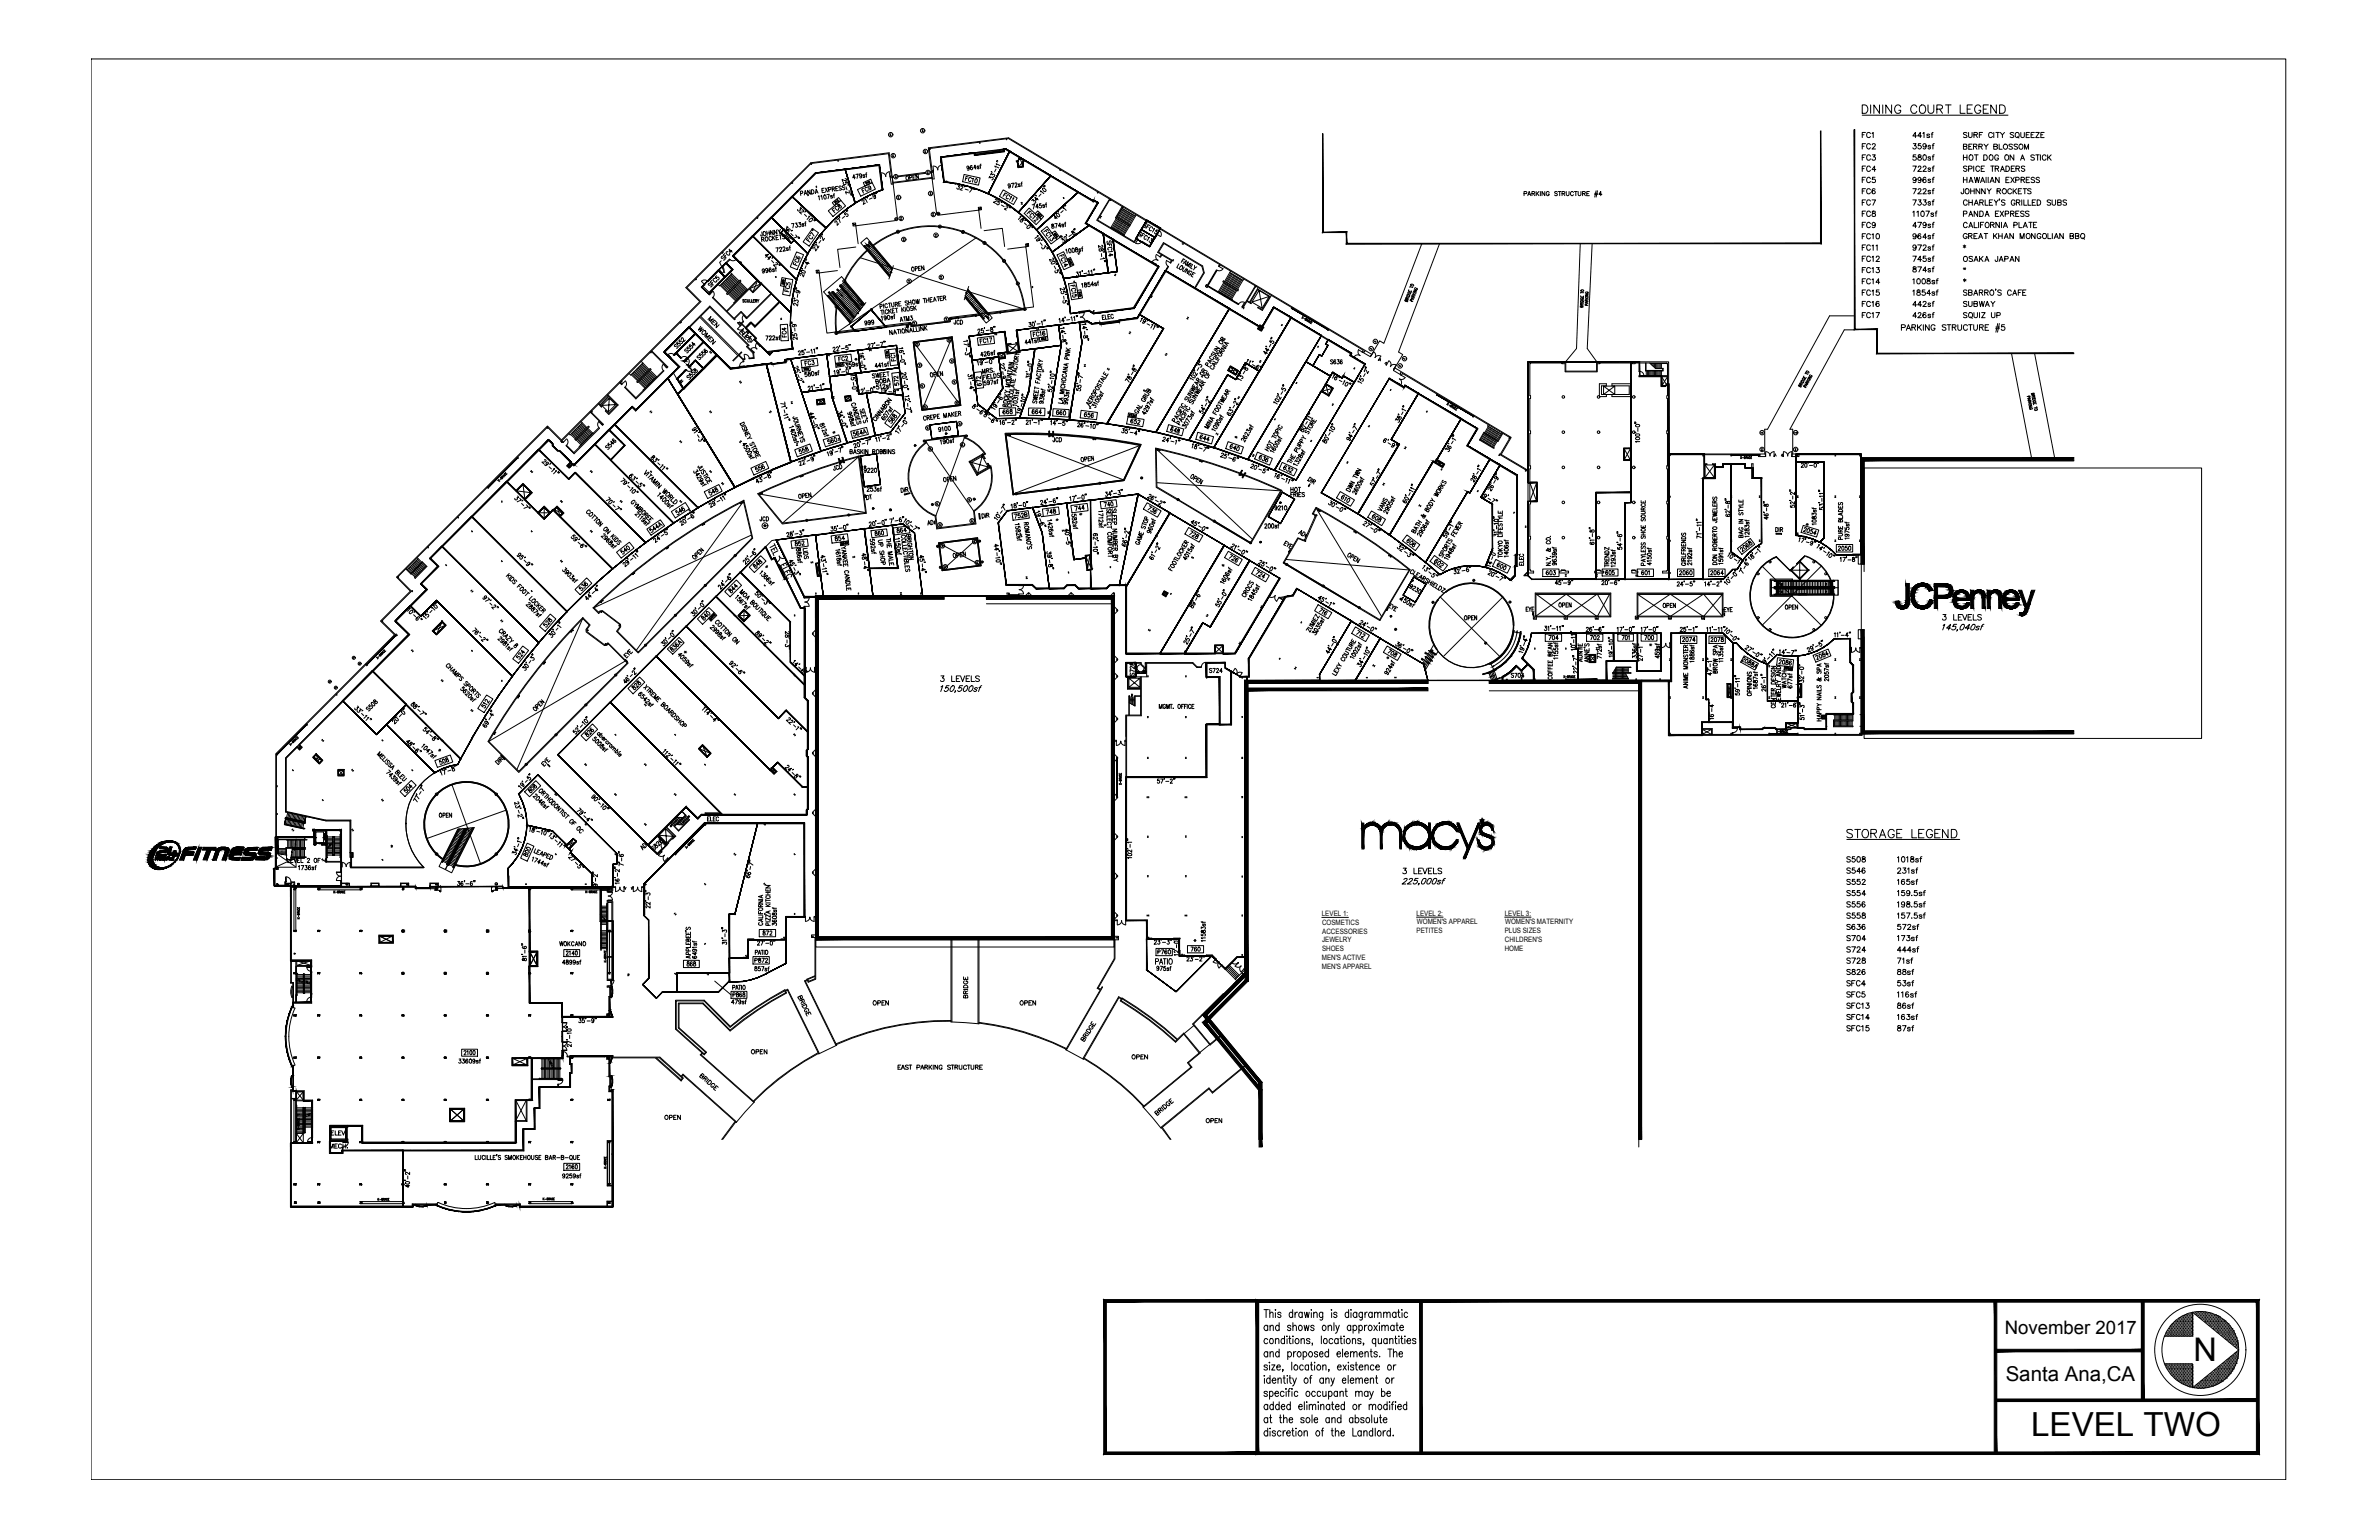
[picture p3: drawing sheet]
<svg xmlns="http://www.w3.org/2000/svg" width="432mm" height="279mm" viewBox="0 0 432 279" stroke-linecap="round" stroke-linejoin="round" font-family="sans-serif">
<defs><g id="words">
<text font-size="6" x="368.7" y="260.6">LEVEL TWO</text>
<text font-size="5.9" x="398.2" y="246.9">N</text>
<g font-size="4">
<text x="336.9" y="32.5">FC4</text>
<text x="167.2" y="96.7">AD</text>
<text x="234.6" y="98.4">AD</text>
<text x="118.2" y="155.6" transform="rotate(-90 118.2 155.6)">AD</text>
</g>
<text font-size="3.7" x="364" y="250.5">Santa Ana,CA</text>
<g font-size="3.5">
<text x="336.9" y="26.1">FC1</text>
<text x="336.9" y="34.2">FC5</text>
<text x="336.9" y="36.3">FC6</text>
<text x="336.9" y="44.4">FC10</text>
<text x="336.9" y="52.6">FC14</text>
<text x="171.8" y="60">JCD</text>
<text x="336.9" y="54.7">FC15</text>
<text x="143.6" y="62.4" transform="rotate(-90 143.6 62.4)">FC4</text>
<text x="151" y="66.7">FC2</text>
<text x="190.5" y="76.6">660</text>
<text x="195.4" y="76.9">656</text>
<text x="189.8" y="81.5">JCD</text>
<text x="155.9" y="91.7">DT</text>
<text x="233.2" y="90.3">HOT</text>
<text x="279.4" y="105.5">603</text>
<text x="279.8" y="117.1">704</text>
<text x="334.1" y="161.6">S552</text>
<text x="137.2" y="170.7">872</text>
<text x="214.8" y="173.9">760</text>
<text x="334.1" y="171.8">S704</text>
<text x="123.5" y="176.4">868</text>
<text x="334.1" y="182">SFC5</text>
</g>
<text font-size="3.4" x="363.9" y="242">November 2017</text>
<g font-size="3.1">
<text x="158.7" y="45.9" transform="rotate(-90 158.7 45.9)">UP</text>
<text x="191.2" y="44.4">*</text>
<text x="150.6" y="54">UP</text>
<text x="355.2" y="52.2">*</text>
<text x="355.2" y="50.1">*</text>
<text x="151.7" y="54.3" transform="rotate(-90 151.7 54.3)">UP</text>
<text x="157.3" y="56.8" transform="rotate(-90 157.3 56.8)">DN</text>
<text x="180.3" y="58.9" transform="rotate(-90 180.3 58.9)">DN</text>
<text x="153.8" y="66.7">*</text>
<text x="149.9" y="79.7">*</text>
<text x="223" y="80.8">*</text>
<text x="190.5" y="95.6">*</text>
<text x="326.7" y="96.7">*</text>
<text x="220.5" y="104.1">*</text>
<text x="257.5" y="119.9">UP</text>
<text x="298.1" y="118.5">*</text>
<text x="256.8" y="121">UP</text>
<text x="78.3" y="137.6">*</text>
<text x="123.5" y="149.6">DN</text>
<text x="122.8" y="151.3" transform="rotate(-90 122.8 151.3)">DN</text>
<text x="215.5" y="172.2">*</text>
<text x="112.5" y="178.2">*</text>
</g>
<g font-size="2.6">
<text x="324.2" y="107.6" transform="rotate(-90 324.2 107.6)">WP</text>
<text x="332.3" y="107.6" transform="rotate(-90 332.3 107.6)">WP</text>
<text x="324.2" y="108.7" transform="rotate(-90 324.2 108.7)">WP</text>
<text x="330.2" y="108.7">WP</text>
</g>
<g font-size="1.3">
<text x="239.9" y="166.1">LEVEL 1:</text>
<text x="240" y="167.8">COSMETICS</text>
<text x="257.1" y="166.1">LEVEL 2:</text>
<text x="257.2" y="167.7">WOMEN'S APPAREL</text>
<text x="273.1" y="166.1">LEVEL 3:</text>
<text x="273.2" y="167.7">WOMEN'S MATERNITY</text>
<text x="240" y="171">JEWELRY</text>
<text x="240" y="172.6">SHOES</text>
<text x="240" y="169.4">ACCESSORIES</text>
<text x="257.1" y="169.4">PETITES</text>
<text x="273.1" y="169.3">PLUS SIZES</text>
<text x="273.1" y="172.6">HOME</text>
<text x="273.1" y="170.9">CHILDREN'S</text>
<text x="239.9" y="174.2">MEN'S ACTIVE</text>
<text x="239.9" y="175.8">MEN'S APPAREL</text>
</g>
</g></defs>
<!-- layer: A2-GLA-STOR-E -->
<g fill="#000" stroke="#000" stroke-width=".18">
<path d="M208.1 39.9l-.9 1.7zM208.1 39.9l-.9 1.7z"/>
<path d="M127.4 52.1l1.2 1.2zM127.3 52.1l1.3 1.2z"/>
<path d="M128.6 53.3l3-3zM131.6 50.3l-3 3z"/>
<path d="M130.4 49l-3 3.1zM130.4 49l-3 3.1z"/>
<path d="M130.4 49l1.2 1.3zM130.4 49.1l1.2 1.2z"/>
<path d="M130.4 49.1l1.2 1.2zM130.4 49.1l1.2 1.2z"/>
<path d="M131.6 50.3l1.4-1.4zM133 48.9l-1.4 1.4z"/>
<path d="M131.8 47.7l-1.4 1.4zM130.4 49l1.4-1.3z"/>
<path d="M131.8 47.7l1.2 1.2zM131.8 47.7l1.2 1.2z"/>
<path d="M200.2 42.4l1 7.1zM200.2 42.4l1 7.1z"/>
<path d="M201.1 49.5l1.6-.2zM201.1 49.5l1.6-.2z"/>
<path d="M200.3 42.4l1.7 1.1v-.1zM200.3 42.3l1.7 1.1z"/>
<path d="M202 43.4l.7 5.9zM202 43.4l.8 5.9z"/>
<path d="M206.2 43.3l2.5 1.4zM206.1 43.3l2.6 1.4z"/>
<path d="M207.1 41.6l-.9 1.7zM207.1 41.6l-.9 1.7z"/>
<path d="M207.2 41.6l2.4 1.5zM207.1 41.6l2.5 1.5z"/>
<path d="M209.6 43.1l-.9 1.7zM209.6 43.1h.1l-1 1.7z"/>
<path d="M210.6 41.4l-1 1.7h.1zM210.6 41.4l-.9 1.7z"/>
<path d="M207.1 41.6l2.5 1.5zM207.1 41.6l2.5 1.5z"/>
<path d="M208.1 39.9l2.5 1.6 .1-.1zM208.1 39.9l2.6 1.5z"/>
<path d="M110.5 77.9l-2.5 2.7 2.6-2.6zM110.5 77.9l-2.5 2.7z"/>
<path d="M238.3 66.3l3.2 1.9zM238.3 66.4l3.2 1.8z"/>
<path d="M239.5 64.3l-1.2 2.1zM239.5 64.3l-1.2 2.1z"/>
<path d="M239.5 64.4l.4 .2zM239.5 64.4l.4 .2z"/>
<path d="M240.6 62.4l.5 .2zM240.6 62.4l.5 .2z"/>
<path d="M241 62.6l-1.1 2zM241 62.6l-1.1 2z"/>
<path d="M241.1 61.6l-.5 .8 .5-.8zM241.1 61.6l-.5 .8z"/>
<path d="M241.9 67.5l-.4 .8zM241.9 67.5l-.4 .8z"/>
<path d="M241.9 67.5v.1l1.7 1zM241.9 67.6l1.7 1z"/>
<path d="M243.8 68.2l-.2 .4zM243.8 68.2l-.2 .4z"/>
<path d="M243.9 68.1l-.1 .1 2 1.1zM243.8 68.2l2 1.2z"/>
<path d="M245.3 64.1l-.2 .4zM245.3 64.1l-.2 .4z"/>
<path d="M241.1 61.6l4.2 2.6v-.1zM241.1 61.6l4.2 2.5z"/>
<path d="M247.7 66l-1.9 3.4zM247.7 66l-1.9 3.4z"/>
<path d="M245.1 64.5l2.7 1.5zM245.1 64.5l2.7 1.5z"/>
<path d="M108 80.5l2.8 2.9zM107.9 80.6l2.9 2.8z"/>
<path d="M113.4 80.8l-2.6 2.7zM113.4 80.8l-2.6 2.7z"/>
<path d="M110.5 78l2.9 2.8zM110.5 78l2.9 2.8z"/>
<path d="M62.2 127.1l5.4-5.4zM67.6 121.7l-5.4 5.5z"/>
<path d="M67.6 121.7l6.2 6.1zM67.6 121.7l6.1 6.2z"/>
<path d="M62.2 127.2l6.1 6.1zM62.2 127.2l6.1 6z"/>
<path d="M73.7 127.8l-5.4 5.5zM73.7 127.8l-5.4 5.5z"/>
<path d="M204.4 122.8h1.8zM204.4 122.8h1.8z"/>
<path d="M204.4 120.2v2.6zM204.4 120.2v2.6z"/>
<path d="M206.1 120.2l.1 2.6zM206.1 120.2l.1 2.6z"/>
<path d="M204.4 120.3l1.8-.1zM204.4 120.2h1.8z"/>
<path d="M218.9 120.2l.1 2.7zM218.9 120.2l.1 2.7z"/>
<path d="M219 120.2h3.4zM219 120.3l3.4-.1z"/>
<path d="M221.3 122.9l.1 8.6zM221.3 122.9l.1 8.6z"/>
<path d="M219 122.9l2.3-.1zM219 122.8h2.3z"/>
<path d="M222.4 120.2v1zM222.4 120.2v1z"/>
<path d="M222.4 121.1l1.1 .7zM222.4 121.2l1.1 .6z"/>
<path d="M221.3 131.5l2.1-.1zM221.3 131.4h2.1z"/>
<path d="M223.4 121.8l.1 9.7zM223.4 121.8l.1 9.7z"/>
<path d="M272.7 122.8l.9-.6zM272.7 122.8l.9-.6zM273.6 122.2l.9-.6zM273.6 122.2l.9-.6zM274.5 121.5l.7-.7zM275.2 120.7l-.7 .8z"/>
<path d="M272.7 123.4h5.7zM272.7 123.5l5.7-.1z"/>
<path d="M272.6 122.8l.1 .7zM272.6 122.8l.1 .7z"/>
<path d="M275.2 120.8l1 .9zM275.2 120.8l1 .9z"/>
<path d="M277.3 120.5l-1.1 1.2zM277.3 120.5l-1.1 1.2z"/>
<path d="M278.3 121.5l.1 2zM278.3 121.5l.1 2z"/>
<path d="M277.3 120.5l1.1 1zM277.3 120.5l1.1 1z"/>
<path d="M119.4 151.6l1.6 1.7zM119.4 151.6l1.6 1.7z"/>
<path d="M121 153.3l-1.6 1.7zM121 153.3l-1.6 1.7z"/>
</g>
<!-- layer: A2-GLA-E -->
<g fill="#000" stroke="#000" stroke-width=".18">
<path d="M111.1 103.2h.1zM148.9 104.4l.1 .1zM277.3 103.8v.1zM326.3 131.2l-.1 .1zM96.2 175.2l-.1 .1zM96.2 172.6l-.1 .1z"/>
<path d="M140 39.4l3.7-3.8zM143.7 35.6l-3.6 3.8z"/>
<path d="M140 39.4l2.3 2.2zM140 39.4l2.3 2.2z"/>
<path d="M143.7 35.6l4.3-4.2zM148 31.4l-4.2 4.3z"/>
<path d="M143.8 35.6l6.1 5.7zM143.7 35.7l6.2 5.6z"/>
<path d="M148.1 31.4l5.3-.7zM148.1 31.4l5.3-.7z"/>
<path d="M153.4 30.7l6.2-.8zM153.4 30.7l6.3-.8z"/>
<path d="M153.4 30.7l1.9 6.2zM153.4 30.7l1.9 6.2z"/>
<path d="M153.4 30.7l1.9 6.2zM153.4 30.7l1.9 6.2z"/>
<path d="M153.8 37.8l1.4-1 .1 .1zM153.8 37.8l1.5-.9zM152.4 38.9l1.4-1.1zM152.4 38.9l1.4-1zM151.1 40.1l1.3-1.1zM151.1 40.1l1.3-1.1zM151.1 40.1l-1.2 1.3zM151.1 40.2l-1.2 1.2z"/>
<path d="M159.6 29.9l.6 4.5zM159.6 29.9l.6 4.5z"/>
<path d="M158.4 35.1l1.7-.7zM158.4 35.1l1.7-.6zM156.8 35.9l1.6-.7zM156.8 35.9l1.6-.7zM155.2 36.8l1.6-.9zM155.2 36.8l.1 .1 1.5-.9z"/>
<path d="M160.1 34.5l.1-.1zM160.1 34.4h.1z"/>
<path d="M170.7 28.5l6.2-.8zM170.7 28.5l6.2-.7z"/>
<path d="M170.7 28.5l.6 4.5zM170.7 28.5h.1l.5 4.5z"/>
<path d="M171.3 33h.1zM171.3 33h.1z"/>
<path d="M176.9 27.7l.1 .4zM176.9 27.7l.1 .4z"/>
<path d="M176.9 28.1l5.3-.7zM177 28.1l5.2-.7z"/>
<path d="M183.2 27.4l-3.8 7.8zM183.2 27.4l.1 .1-3.9 7.7z"/>
<path d="M177.5 34.4l1.9 .7zM177.5 34.4l1.8 .8zM175.5 33.7l2 .7zM175.5 33.7l1.9 .7zM173.5 33.3l2 .5zM173.5 33.3l2 .5zM171.4 33l2.1 .3zM171.4 33l2.1 .3z"/>
<path d="M182.1 27h.5zM182.2 27.1l.4-.1z"/>
<path d="M182.1 27l.1 .4zM182.1 27l.1 .4z"/>
<path d="M182.6 27l.7 .4zM182.6 27l.7 .5z"/>
<path d="M183.3 27.4l7.5 4.5zM183.3 27.5l7.5 4.4z"/>
<path d="M183.2 27.4l-3.8 7.8 3.9-7.7zM183.2 27.4l-3.8 7.8z"/>
<path d="M190.7 31.9l-5.9 6.7zM190.7 31.9l-5.9 6.7z"/>
<path d="M184.8 30.3l.9-.1zM184.8 30.4l.9-.1z"/>
<path d="M183.1 37.2l1.7 1.3zM183.1 37.2v.1l1.7 1.3zM181.3 36.1l1.8 1.1v.1zM181.2 36.1l1.9 1.2zM179.4 35.1l1.9 1zM179.3 35.2l1.9 .9z"/>
<path d="M185.1 28.6l-.4 .7 .4-.6zM185.1 28.6l-.4 .7zM184.7 29.3l.1 1zM184.7 29.3l.1 1z"/>
<path d="M185.8 29.1l-.2 .4zM185.8 29.1l.1 .1-.3 .3z"/>
<path d="M185.6 29.5l.1 .7zM185.6 29.5l.1 .7z"/>
<path d="M185.1 28.7l.8 .5zM185.1 28.6l.8 .5z"/>
<path d="M190.8 31.9l4.9 2.9zM190.7 31.9l5 3z"/>
<path d="M190.7 31.9l-5.9 6.7zM190.7 31.9l-5.9 6.7z"/>
<path d="M188.1 41.7l7.7-6.8zM188.1 41.7l7.6-6.9z"/>
<path d="M188.1 41.7l7.7-6.8zM188.1 41.7l7.6-6.9z"/>
<path d="M195.7 34.9l2.7 1.6 .1-.1zM195.7 34.8l2.8 1.6z"/>
<path d="M198.5 36.3v.2l.1-.1zM198.5 36.3l-.1 .2z"/>
<path d="M198.6 36.4l.7 .4zM198.6 36.3l.7 .4z"/>
<path d="M125 59.3l7.6 7.5zM125 59.3l7.6 7.5z"/>
<path d="M133 46.4l3.6-3.6zM136.6 42.8l-3.6 3.6z"/>
<path d="M136.3 58.4l-1 1.1zM136.3 58.4l-1 1.1z"/>
<path d="M136.3 58.4l.7 .8zM136.3 58.5l.7 .7z"/>
<path d="M136.6 42.8l3.4-3.4zM140 39.4h.1l-3.5 3.4z"/>
<path d="M136.6 42.8l8 8zM136.6 42.8l8 8z"/>
<path d="M137 59.2l4.5-4.5zM141.5 54.7l-4.5 4.5z"/>
<path d="M133 46.4l5.1 5.1zM133 46.4l5.1 5.1z"/>
<path d="M138.1 51.4v.1zM138.1 51.5v-.1z"/>
<path d="M141.5 54.7l2 2zM141.5 54.8l2 1.9z"/>
<path d="M141.7 42.2l1.9 1.9zM141.7 42.3l1.9 1.8z"/>
<path d="M142.3 41.6l-.6 .7zM141.7 42.2l.6-.6-.6 .7z"/>
<path d="M138.1 51.5l5.4 5.2zM138.1 51.5l5.4 5.2z"/>
<path d="M143.5 56.8l-.1 2.3zM143.5 56.8l-.1 2.3zM143.4 59.1l.2 2.4zM143.5 59.1l.2 2.4z"/>
<path d="M143.6 44.1l.6-.6zM144.2 43.5l-.6 .6z"/>
<path d="M144.2 43.5l2.5 2.5zM144.2 43.6l2.5 2.4z"/>
<path d="M144.5 50.8l-.5 1.9zM144.6 50.8l-.6 1.9zM144 52.7l-.3 2zM144.1 52.7l-.4 2zM143.7 54.7l-.2 2.1zM143.7 54.7l-.2 2.1z"/>
<path d="M136.6 42.8l8 8zM136.6 42.8l8 8z"/>
<path d="M146.6 46h.1l-.9 1.5zM146.7 46l-.8 1.6zM145.8 47.5l-.7 1.6zM145.9 47.6l-.7 1.6zM145.1 49.1l-.6 1.7zM145.2 49.2l-.7 1.6z"/>
<path d="M140 39.4l6.7 6.6zM140 39.4l6.7 6.6z"/>
<path d="M143.7 35.7l6.2 5.6zM143.7 35.7l6.2 5.6z"/>
<path d="M149.9 41.4l-1.3 1.4zM149.9 41.4l-1.2 1.5zM148.6 42.8l-1.1 1.6zM148.7 42.9l-1.2 1.5zM147.5 44.4l-.9 1.6zM147.6 44.4l-1 1.6h.1z"/>
<path d="M154.5 59.2l3.6-3zM154.5 59.3l3.6-3.1z"/>
<path d="M158.1 56.2l2.7 3.1zM158.1 56.2l2.7 3.2z"/>
<path d="M155.2 60.1l5.6-.8zM155.2 60.1l5.6-.8z"/>
<path d="M184.5 59.9l7.6-1zM184.5 59.9l7.6-1z"/>
<path d="M186.6 40l1.5 1.7zM186.6 40l1.5 1.7zM184.8 38.5l1.8 1.5zM184.8 38.5l1.7 1.6z"/>
<path d="M190.9 45.7l6.8-4.9zM191 45.7l6.8-4.8z"/>
<path d="M189.7 43.6l1.2 2.1zM189.6 43.7l1.3 2zM188.1 41.7l1.5 2zM188.1 41.7l1.5 2z"/>
<path d="M192.1 58.9l3.8-.5zM192.1 59l3.8-.5z"/>
<path d="M192.1 59l.5 3.7zM192.1 59l.5 3.7z"/>
<path d="M193.1 50.5l8-1zM193.1 50.5l8-1z"/>
<path d="M192.5 48.8l.6 1.7h-.1zM192.5 48.8l.5 1.7zM191.8 47.3l.7 1.6zM191.7 47.3l.8 1.6zM191 45.7l.8 1.6zM190.9 45.7l.8 1.6z"/>
<path d="M194.3 56.8l3.4-.4zM194.3 56.9l3.4-.5z"/>
<path d="M194.1 54.7l.2 2.2zM194 54.7l.3 2.2zM193.6 52.6l.5 2.1zM193.6 52.6l.4 2.1zM193.1 50.5l.5 2.1zM193 50.5l.6 2.1-.5-2.1z"/>
<path d="M195.9 58.4l.5 3.8zM195.9 58.5l.5 3.7zM196.4 62.2l-2.3 14zM196.4 62.2l-2.4 14z"/>
<path d="M195.9 58.4l.5 3.8zM195.9 58.5l.5 3.7zM196.4 62.2l-2.3 14zM196.4 62.2l-2.4 14z"/>
<path d="M199.3 36.8l-2.2 3.7zM199.3 36.8h.1l-2.3 3.7z"/>
<path d="M195.9 58.5l1.6-.2zM195.9 58.4l1.5-.2z"/>
<path d="M197.1 40.5l.7 .3zM197.1 40.5l.7 .3-.7-.3z"/>
<path d="M197.7 56.4l.8 .5zM197.7 56.5l.8 .4z"/>
<path d="M191 45.7l6.8-4.8zM190.9 45.7l6.8-4.9z"/>
<path d="M197.4 58.3l.8 .4zM197.5 58.2l.7 .5-.8-.4z"/>
<path d="M198.5 56.8l7.3-.9zM198.5 56.9l7.3-1z"/>
<path d="M199.7 58.5l.1 .3zM199.7 58.5l.1 .3z"/>
<path d="M198.2 58.7l1.5-.2zM198.2 58.7l1.5-.2z"/>
<path d="M197.7 40.9l2.6 1.5zM197.7 40.9l2.6 1.4z"/>
<path d="M200.2 42.4l1 7.1zM200.2 42.4l1 7.1z"/>
<path d="M202 43.4l.8 5.9zM202 43.4l.7 5.9z"/>
<path d="M193.1 50.5l9.6-1.2zM193.1 50.5l9.6-1.2z"/>
<path d="M203 58.1l.1 .3zM203 58.1l.1 .3z"/>
<path d="M199.7 58.8l3.4-.5zM199.7 58.7l3.4-.4z"/>
<path d="M210.3 48.4l-4.5 7.6zM210.3 48.4l-4.5 7.6z"/>
<path d="M203.1 58.2l3.3-.5zM203.1 58.1l3.3-.5z"/>
<path d="M206.8 57l-.4 .7zM206.8 57l-.4 .7z"/>
<path d="M206.8 57l4.4 2.6zM206.8 57.1l4.4 2.6z"/>
<path d="M202 43.5l8.3 4.9zM202 43.4l8.3 4.9-8.3-4.8z"/>
<path d="M206.8 57.1l4.4 2.6zM206.8 57.1l4.4 2.5z"/>
<path d="M211.1 59.6l-10.2 17.3zM211.1 59.6l-10.2 17.3h-.1z"/>
<path d="M211.5 49.1l-4.7 8zM211.5 49.1l-4.7 8z"/>
<path d="M211.5 49.1l11.7 6.9zM211.5 49.1l11.7 6.9z"/>
<path d="M223.2 56l5.4 3.2zM223.2 56l5.4 3.2z"/>
<path d="M228.4 59.6l.6 .3zM228.4 59.6l.6 .3z"/>
<path d="M228.6 59.2l-.2 .4zM228.6 59.2l-.2 .4z"/>
<path d="M229.2 59.4l-.3 .5 .1 .1zM229.2 59.4l-.2 .6z"/>
<path d="M231.2 55.7l-2.2 3.6zM231.2 55.7l-2.1 3.6z"/>
<path d="M229 59.3l.2 .1zM229.1 59.3l.1 .1-.2-.1z"/>
<path d="M231.2 55.7l3.2 1.9zM231.2 55.7l3.2 1.9z"/>
<path d="M234.4 57.6l5.5 3.3zM234.4 57.6l5.5 3.3z"/>
<path d="M234.3 57.6l-5.7 9.8zM234.3 57.6l-5.7 9.8-.1-.1z"/>
<path d="M99.6 79.7l.7 .8zM99.5 79.8l.8 .7z"/>
<path d="M110.5 77.9l1-1zM111.5 76.9l-.9 1.1z"/>
<path d="M111.6 76.9l15.1 15.2zM111.5 77l15.2 15.1z"/>
<path d="M111.6 76.9l15.1 15.2zM111.5 77l15.2 15.1z"/>
<path d="M114.7 73.7l-3.1 3.3zM114.7 73.7l-3.1 3.3z"/>
<path d="M114.7 73.8l.7 .6zM114.7 73.8l.7 .6z"/>
<path d="M120.5 63.8l4.5-4.5zM125 59.3h.1l-4.6 4.6z"/>
<path d="M121.2 68.6l2-2.1zM123.2 66.5l-2 2.1z"/>
<path d="M121.2 68.6l-5.8 5.8zM121.2 68.6l-5.8 5.8z"/>
<path d="M120.5 63.9l2.7 2.6zM120.5 63.8l2.7 2.7z"/>
<path d="M132.6 66.8l6.5-.8zM132.6 66.9l6.5-.8z"/>
<path d="M136.9 61.6l.3-.2zM137.2 61.4l-.2 .3z"/>
<path d="M135.3 59.5l1.9 1.9zM135.3 59.5l1.9 1.9z"/>
<path d="M139.1 66l1-.1zM139.1 66.1l1-.2z"/>
<path d="M139.1 66l4.5 17.8zM139.1 66l4.5 17.8z"/>
<path d="M136.9 61.7l2.8 2.7zM136.9 61.7l2.8 2.7z"/>
<path d="M140.1 65.9l.1 .1zM140.1 65.9l.1 .1z"/>
<path d="M140.1 66l2.5-.3zM140.1 66.1l2.5-.4z"/>
<path d="M140.3 63.7l-.6 .7zM140.3 63.7l-.6 .7z"/>
<path d="M142.5 65.2l1-.1zM142.5 65.3l1-.2z"/>
<path d="M142.5 65.2l.1 .5zM142.5 65.2l.1 .5z"/>
<path d="M143.5 65.1l6.5-.9zM143.5 65.1l6.5-.9z"/>
<path d="M143.5 65.1l5.5 16.8zM143.5 65.1l5.5 16.8z"/>
<path d="M140.3 63.8l3.6-.5zM140.3 63.7l3.6-.4z"/>
<path d="M143.5 65.1l2 6.1zM143.5 65.1l2 6.1z"/>
<path d="M145.5 71.1l5.3-.6zM145.5 71.2l5.3-.7z"/>
<path d="M148.3 72.6l.1 .7zM148.3 72.6l.1 .8z"/>
<path d="M148.4 73.3l1.2-.1zM148.4 73.4l1.3-.2z"/>
<path d="M148.3 72.6l1.2-.2zM148.3 72.6l1.2-.2z"/>
<path d="M149.5 72.5l.2 .7zM149.5 72.5l.2 .7z"/>
<path d="M150 64.3l.6 4zM150 64.3l.6 4z"/>
<path d="M150 64.3l.9 6.2zM150 64.3l.9 6.2z"/>
<path d="M150.6 68.3l5.7-.7zM150.6 68.4l5.7-.8z"/>
<path d="M150.6 68.3l4.8-.6zM150.6 68.4l4.8-.7z"/>
<path d="M145.5 71.2l5.3-.7zM145.5 71.1l5.3-.6z"/>
<path d="M150.8 70.5l.3 1.6zM150.8 70.5l.3 1.6zM151 72.1l2.8 8.3zM151 72.1l2.8 8.3z"/>
<path d="M153.4 72l.2 .7zM153.4 72l.2 .7z"/>
<path d="M153.5 72.7l.9-.1zM153.5 72.8l.9-.2z"/>
<path d="M153.4 72l.9-.2zM153.4 71.9l.9-.1z"/>
<path d="M154.3 71.9l.1 .7zM154.3 71.9l.1-.1v.8z"/>
<path d="M154.5 59.3l.7 .8zM154.5 59.3l.8 .8z"/>
<path d="M155.3 67.7l.6 3.8zM155.3 67.7l.6 3.8z"/>
<path d="M155.3 67.7l.6 3.8zM155.3 67.7l.6 3.8z"/>
<path d="M155.7 63.5l7-.9zM155.8 63.6l6.9-.9z"/>
<path d="M150 64.3l5.8-.7zM150 64.2l5.7-.7z"/>
<path d="M155.8 71.5l1.4-.2zM155.9 71.5l1.4-.1z"/>
<path d="M155.8 71.5l3.1-.4zM155.9 71.5l3-.4zM158.9 71.1l5 .6zM158.9 71.1l5 .7z"/>
<path d="M157.2 71.3l1.7-.2zM157.3 71.4l1.6-.3zM158.9 71.1l5 .6zM158.9 71.1l5 .7z"/>
<path d="M157.3 71.3l1.6 7.7zM157.2 71.4l1.7 7.6-.1 .1z"/>
<path d="M157.2 71.4l1.6 7.7 .1-.1zM157.3 71.3l1.6 7.7z"/>
<path d="M153.8 80.3l5-1.3zM153.8 80.3l5-1.2z"/>
<path d="M158.8 79l2.8-.6zM158.8 79l2.8-.6z"/>
<path d="M162.7 62.7l.6 4zM162.7 62.7l.5 4z"/>
<path d="M156.3 67.6l7-.9zM156.3 67.6l7-.9z"/>
<path d="M155.4 67.8l7.9-1.1zM155.4 67.7l7.9-1z"/>
<path d="M163.2 66.7l.7 5.1zM163.2 66.7l.7 5.1z"/>
<path d="M163.8 71.8l.5 3.2zM163.8 71.8l.5 3.2z"/>
<path d="M164.3 75l-2.7 3.4zM164.3 75l-2.7 3.4z"/>
<path d="M175.9 61l6.5-.9zM175.9 61l6.5-.9z"/>
<path d="M175.9 61l.6 4.4zM175.9 61l.6 4.4z"/>
<path d="M176.4 65.4l1.1 7.9zM176.4 65.4l1.1 7.9z"/>
<path d="M177.5 73.3h-.1l1.8 1.3zM177.4 73.3l1.8 1.3z"/>
<path d="M182 70.5l-2.8 4.2zM182 70.5l-2.8 4.2z"/>
<path d="M182 70.5l-2.8 4.2zM182 70.5l-2.8 4.2z"/>
<path d="M179.2 74.7l1.7 1.3v-.1zM179.2 74.7l1.7 1.2z"/>
<path d="M181.2 64.1l.1 .7zM181.2 64.1l.1 .7z"/>
<path d="M176.5 65.4l4.8-.6zM176.5 65.3l4.7-.6z"/>
<path d="M181.3 65l1.1-.1zM181.3 65.1l1.1-.2z"/>
<path d="M176.5 65.4l4.8-.6zM176.5 65.3l4.7-.6z"/>
<path d="M181.2 64.8l.8 5.7zM181.2 64.8l.8 5.7z"/>
<path d="M181.3 65.1l.7 5.4zM181.3 65.1l.7 5.4z"/>
<path d="M182.3 64l.6-.1zM182.3 64l.6-.1z"/>
<path d="M182.2 64l.2 .9zM182.2 64h.1l.1 .9z"/>
<path d="M182.4 60.2l.5 3.7zM182.4 60.2l.5 3.7z"/>
<path d="M182.9 63.9v.2zM182.9 63.9v.2z"/>
<path d="M182.9 64.1l2.1-.3zM182.9 64.1l2.1-.3z"/>
<path d="M181.2 64.1l1.7-.2zM181.2 64.1l1.7-.2z"/>
<path d="M185 63.6l.1 .2zM185 63.6l.1 .2z"/>
<path d="M185 63.6l2.8-.4zM185 63.7l2.8-.5z"/>
<path d="M184.5 59.9l.5 3.7zM184.5 59.9l.5 3.7z"/>
<path d="M186.7 71.1l-1.6 4.8zM186.7 71.1l-1.6 4.8z"/>
<path d="M180.9 75.9l4.1-.1zM180.9 75.9h4.1z"/>
<path d="M187.8 63.3l-1.1 7.8zM187.8 63.3l-1.1 7.8z"/>
<path d="M186.7 71.1l-1.6 4.8 1.6-4.8zM186.7 71.1l-1.6 4.8z"/>
<path d="M187.8 63.2l4.8-.6zM187.8 63.3l4.8-.7z"/>
<path d="M187.8 63.3l-1.1 7.8zM187.8 63.3l-1.1 7.8z"/>
<path d="M185 75.8l5.4 .2zM185 75.8l5.4 .2z"/>
<path d="M192.6 62.7l-2.2 13.3zM192.6 62.7l-2.2 13.3zM192.1 59l.5 3.7zM192.1 59l.5 3.7z"/>
<path d="M185 63.7l7.6-1.1zM185 63.6l7.6-1z"/>
<path d="M192.6 62.7l-2.2 13.3zM192.6 62.7l-2.2 13.3z"/>
<path d="M211.1 59.6l-10.3 17.3h.1zM211.1 59.6l-10.2 17.3z"/>
<path d="M197.5 76.4l3.4 .5zM197.5 76.4l3.4 .5zM194.1 76.1l3.4 .4zM194.1 76.1l3.4 .4z"/>
<path d="M223.1 56l-13.4 22.4zM223.1 56l-13.3 22.4z"/>
<path d="M223.1 56l-13.4 22.4zM223.1 56l-13.3 22.4z"/>
<path d="M205.4 77.5l4.4 1zM205.4 77.5l-.1 .1 4.5 .9zM200.9 76.9l4.5 .6zM200.9 76.9l4.4 .7z"/>
<path d="M222.8 68l-7 11.9zM222.8 68l-7 11.9z"/>
<path d="M209.8 78.4l5.9 1.5zM209.8 78.4l5.9 1.5z"/>
<path d="M222.9 68l1.4 .8zM222.8 68l1.5 .8z"/>
<path d="M222.8 68l-7 11.9zM222.8 68l-7 11.9z"/>
<path d="M223 67.1l-.1 .1 1.4 .7zM222.9 67.2l1.4 .7z"/>
<path d="M223.3 66.5l-.3 .7zM223.3 66.5l-.3 .7z"/>
<path d="M226 65.8l-1.7 3.1zM226 65.8l-1.7 3.1z"/>
<path d="M224.6 67.3l-.3 .7zM224.6 67.3l-.3 .7z"/>
<path d="M222.8 68l1.5 .8zM222.8 68l1.5 .8z"/>
<path d="M223.3 66.5l1.3 .8h.1zM223.3 66.5l1.4 .8z"/>
<path d="M226.1 65.8l2.5 1.5zM226 65.9l2.6 1.5z"/>
<path d="M226 65.8l-1.7 3.1zM226 65.8l-1.7 3.1z"/>
<path d="M226 65.9l2.6 1.5zM226.1 65.8l2.5 1.5z"/>
<path d="M228.5 67.3l-8.2 13.9 8.3-13.8zM228.5 67.3l-8.2 13.9z"/>
<path d="M237 65.6l4.5 2.6zM237 65.6l4.5 2.6z"/>
<path d="M239.8 60.9l-13.3 22.5zM239.8 60.9l-13.3 22.5z"/>
<path d="M239.9 70.9l-.1 .1 1.4 .7zM239.8 71l1.4 .7z"/>
<path d="M239.8 70.9l-8.5 14.4zM239.8 70.9l-8.5 14.4z"/>
<path d="M239.8 71l.1-.1zM239.9 70.9l-.1 .1z"/>
<path d="M241.9 67.5l-1.3 2.2zM241.9 67.5l-1.3 2.2z"/>
<path d="M240.6 69.7l-.6 1.3zM240.6 69.7l-.6 1.3-.1-.1z"/>
<path d="M241.9 70.4l-.7 1.3zM241.9 70.4l-.7 1.3z"/>
<path d="M241.4 68.2l-.8 1.5zM241.4 68.2l-.8 1.5z"/>
<path d="M240.6 69.7l1.3 .7zM240.6 69.7l1.3 .7z"/>
<path d="M241.9 67.5v.1l1.7 1zM241.9 67.6l1.7 1z"/>
<path d="M243.8 68.2l-.2 .4zM243.8 68.2l-.2 .4z"/>
<path d="M243.9 68.1l-.1 .1 2 1.1zM243.8 68.2l2 1.2z"/>
<path d="M245.8 69.4l-10.5 17.7zM245.8 69.4l-10.5 17.7z"/>
<path d="M252.2 68.6v.1l2.7 1.5zM252.2 68.7l2.7 1.5z"/>
<path d="M257.4 71.4l-4.9 8.3zM257.4 71.4l-4.9 8.3z"/>
<path d="M252.5 79.7l1.5 .9zM252.5 79.7l1.5 .9z"/>
<path d="M255 69.9l-.1 .4zM255 69.9h.1l-.2 .4z"/>
<path d="M255 69.9l2.5 1.5zM255 69.9l2.5 1.5z"/>
<path d="M257.5 71.4l7.7 4.5zM257.4 71.4l7.8 4.5v.1z"/>
<path d="M257.4 71.4l-4.9 8.3zM257.4 71.4l-4.9 8.3z"/>
<path d="M265.2 76l-4.4 7.5zM265.2 76l-4.4 7.5-.1-.1z"/>
<path d="M265.2 76l-4.7 7.9zM265.2 76l-4.8 7.9z"/>
<path d="M265.2 76l3 1.8zM265.2 75.9l3 1.9-3-1.8z"/>
<path d="M277.3 65.6h18.7zM277.3 65.7l18.7-.1z"/>
<path d="M296 65.6h1.6zM296 65.7l1.6-.1z"/>
<path d="M296 65.6v15.8zM296 65.6v15.8z"/>
<path d="M297.6 68.2h4zM297.6 68.3l4-.1z"/>
<path d="M297.6 65.6v2.6zM297.6 65.6v2.6z"/>
<path d="M301.6 70h.6zM301.6 70h.6z"/>
<path d="M301.6 68.2v1.8zM301.6 68.2v1.8z"/>
<path d="M302.7 69.6l-.4 .4zM302.7 69.6l-.4 .4z"/>
<path d="M302.7 69.6h.2zM302.7 69.6h.2z"/>
<path d="M302.9 69.6v35.5zM302.9 69.6v35.5z"/>
<path d="M80.2 99.1l5.4-5.4zM85.6 93.7l-5.4 5.4z"/>
<path d="M80.2 99.1l17.6 17.5zM80.2 99.1l17.6 17.5z"/>
<path d="M85.7 93.7l17.2 17.2zM85.6 93.7l17.3 17.2z"/>
<path d="M85.7 93.7l17.2 17.2zM85.6 93.7l17.3 17.2z"/>
<path d="M92 87.3l5.8-5.8zM97.8 81.5l-5.8 5.9z"/>
<path d="M92 87.3l-6.3 6.4zM92 87.3l-6.3 6.4z"/>
<path d="M92 87.4l1.7 1.7zM92 87.4l1.7 1.7z"/>
<path d="M94.9 87.8l-1.2 1.3zM94.9 87.8l-1.2 1.3z"/>
<path d="M96.4 89.4l-1.1 1.2zM96.4 89.4l-1.1 1.2z"/>
<path d="M94.9 87.9l1.5 1.5zM94.9 87.9l1.5 1.5z"/>
<path d="M95.2 90.6l2.5 2.4zM95.2 90.6l2.5 2.4z"/>
<path d="M97.8 81.5l1.7-1.8zM99.5 79.7l-1.7 1.9z"/>
<path d="M97.8 81.5l5.4 5.4zM97.8 81.6l5.4 5.3z"/>
<path d="M92 87.4l6.7 6.8zM92 87.4l6.8 6.7z"/>
<path d="M98.7 92l-1 1.1zM98.7 92l-1 1.1z"/>
<path d="M98.7 92l1.1 1zM98.8 92l1 1z"/>
<path d="M100.3 80.5v.3zM100.3 80.5v.3z"/>
<path d="M100.3 80.8l1 .9zM100.3 80.8l1 .9z"/>
<path d="M100.4 92.4l-1.6 1.8zM100.4 92.4l-1.6 1.8z"/>
<path d="M100.4 92.4l-.6 .7zM100.4 92.4l-.6 .7z"/>
<path d="M100.4 92.5l.1 .1zM100.4 92.4l.1 .2z"/>
<path d="M101.1 92l-.6 .6zM101.1 92l-.6 .6z"/>
<path d="M101.2 81.7h.4zM101.2 81.8l.4-.1z"/>
<path d="M101.6 81.7l2.1 2.1zM101.5 81.8l2.2 2z"/>
<path d="M101.6 93.6l.6-.6zM102.2 93l-.6 .7z"/>
<path d="M101.1 92l1.1 1zM101.1 92l1.1 1z"/>
<path d="M103 84.5l.3 .3zM103 84.5l.3 .3z"/>
<path d="M97.8 81.6l5.4 5.3zM97.8 81.6l5.4 5.3z"/>
<path d="M103.2 86.9l1.2-1.2zM104.4 85.7l.1 .1-1.3 1.1z"/>
<path d="M103.3 84.8l.6-.7zM103.9 84.1l-.6 .7z"/>
<path d="M103.6 83.8l-.6 .7zM103.6 83.8l-.6 .7z"/>
<path d="M104 84.1l.2 .2zM103.9 84.2l.3 .1z"/>
<path d="M104.2 84.3l3.7-3.8zM107.9 80.5l-3.7 3.9z"/>
<path d="M104.4 85.7l-1.2 1.2 1.3-1.1zM104.4 85.7l-1.2 1.2z"/>
<path d="M104.4 85.8l12.8 12.7zM104.4 85.8l12.8 12.7z"/>
<path d="M108 80.5l14.3 14.4zM107.9 80.6l14.4 14.3z"/>
<path d="M113.4 80.8l-2.6 2.7zM113.4 80.8l-2.6 2.7z"/>
<path d="M110.5 78l2.9 2.8zM110.5 78l2.9 2.8z"/>
<path d="M114.1 100.8l3-2.3zM114.1 100.8l3-2.3zM111.2 103.2l2.9-2.4zM111.2 103.2l2.9-2.4z"/>
<path d="M104.4 85.8l12.8 12.7zM104.4 85.8l12.8 12.7z"/>
<path d="M117.2 98.5h-.1zM117.1 98.5h.1z"/>
<path d="M117.2 98.5l5.1-3.6zM117.2 98.5l5.1-3.6z"/>
<path d="M110.8 83.5l11.4 11.4zM110.8 83.5l11.5 11.4z"/>
<path d="M122.2 94.9l4.5-2.8zM122.2 94.9l4.5-2.8z"/>
<path d="M121.2 68.6l12.2 19.9zM121.2 68.6l12.2 19.8z"/>
<path d="M130 90.2l3.4-1.7zM130 90.2l3.4-1.7zM126.7 92.1l3.3-1.9zM126.7 92.1l3.3-1.9z"/>
<path d="M121.2 68.6l12.2 19.9zM121.2 68.6l12.2 19.8z"/>
<path d="M139 99.2l1.1 2.2zM139 99.2l1.1 2.3z"/>
<path d="M140.9 97.9l5.1 10.4zM140.9 98l5 10.4z"/>
<path d="M140.1 85.2l3.4-1.4 .1 .1zM140.1 85.2l3.5-1.3zM136.7 86.8l3.4-1.5zM136.7 86.8l3.4-1.5zM133.4 88.4l3.4-1.6zM133.4 88.4l3.4-1.6z"/>
<path d="M139.1 66l4.5 17.8zM139.1 66l4.5 17.8z"/>
<path d="M140.9 98l7.2-.9zM140.9 97.9l7.1-.9z"/>
<path d="M148 97.1l.7 5.1zM148 97.1l.7 5.1z"/>
<path d="M143.5 83.8l5.5-2v.1zM143.5 83.8l.1 .1 5.4-2z"/>
<path d="M145.5 71.2l3.5 10.7zM145.5 71.2l3.5 10.7z"/>
<path d="M151 72.1l2.8 8.3zM151 72.1l2.8 8.3zM150.6 68.3l.5 3.8zM150.6 68.3l.5 3.8z"/>
<path d="M149 81.8l4.8-1.5zM149 81.8v.1l4.8-1.5z"/>
<path d="M156.9 95.9l5-.6zM156.9 96l5.1-.7z"/>
<path d="M148.1 97.1l8.8-1.2zM148 97l8.9-1.1z"/>
<path d="M161.9 95.3l1.9-.3zM162 95.3l1.9-.2z"/>
<path d="M161.9 95.3l1.1 7.8zM161.9 95.3l1.1 7.8z"/>
<path d="M163.9 95l2.1 1.7zM163.8 95.1l2.2 1.7z"/>
<path d="M166 96.7l1.5 11.5zM166 96.7l1.5 11.5z"/>
<path d="M182.9 92.6l-1.7 2.2zM182.9 92.6l-1.7 2.2z"/>
<path d="M182.9 92.6l4.5-.5zM182.9 92.7l4.5-.6z"/>
<path d="M187.4 92.1l1.8 4.6-1.7-4.6zM187.4 92.1l1.8 4.7z"/>
<path d="M187.4 92.1l1.8 4.6-1.7-4.6zM187.4 92.1l1.8 4.7zM189.2 96.7l1.3 10.1zM189.2 96.8l1.3 10z"/>
<path d="M189.2 96.7l1.3 10.1zM189.2 96.8l1.3 10z"/>
<path d="M187.4 92.1l6.2-.8zM187.4 92.1l6.2-.8z"/>
<path d="M193.6 91.3l4.3-.6zM193.6 91.3l4.4-.5z"/>
<path d="M197.9 90.7l8.7-1.1zM198 90.8l8.6-1.2z"/>
<path d="M197.9 90.7l.1 11.3zM197.9 90.7l.1 11.3z"/>
<path d="M206.6 89.6l5.8 3.4zM206.6 89.7l5.8 3.4z"/>
<path d="M206.6 89.6l-3.4 16.6zM206.6 89.6l-3.5 16.6z"/>
<path d="M212.3 93l-7.9 13.5 8-13.4zM212.3 93l-7.9 13.5h-.1z"/>
<path d="M212.3 93l-7.9 13.5 8-13.4zM212.3 93l-7.9 13.5h-.1z"/>
<path d="M234.3 57.6l-14 23.6zM234.3 57.6l-14 23.6z"/>
<path d="M215.7 79.9l4.6 1.4zM215.7 79.9l4.6 1.4z"/>
<path d="M212.4 93.1l9.8 5.9zM212.4 93l9.8 5.9z"/>
<path d="M222.2 98.9l4.6 2.8zM222.2 99l4.6 2.7z"/>
<path d="M237 65.6l-10.5 17.8zM237 65.6l-10.5 17.8z"/>
<path d="M220.3 81.2l6.2 2.1zM220.3 81.2l6.2 2.2z"/>
<path d="M239.8 70.9l-8.5 14.4zM239.8 70.9l-8.5 14.4z"/>
<path d="M226.5 83.3l4.8 2zM226.5 83.3l4.8 2z"/>
<path d="M231.3 85.3l4 1.8zM231.3 85.3l3.9 1.8z"/>
<path d="M252.2 68.7l-12.4 20.7zM252.2 68.7l-12.4 20.7z"/>
<path d="M253.9 80.6l-7.5 12.6h.1zM253.9 80.6h.1l-7.5 12.6z"/>
<path d="M243.2 91.3l3.3 1.9zM243.2 91.3l3.2 1.9zM239.8 89.4l3.4 1.9zM239.8 89.4l3.3 1.9z"/>
<path d="M249.4 95.1l2.8 2zM249.4 95.1l2.8 2zM246.5 93.2l2.9 1.9zM246.5 93.2l2.8 1.9z"/>
<path d="M252.5 79.7l1.5 .9zM252.5 79.7l1.5 .9z"/>
<path d="M253.9 80.6l-7.4 12.6 7.5-12.6zM253.9 80.6l-7.4 12.6h-.1z"/>
<path d="M260.1 83.7l-7.9 13.4 8-13.4zM260.1 83.7l-7.9 13.4z"/>
<path d="M260.1 83.7l-7.9 13.4 8-13.4zM260.1 83.7l-7.9 13.4z"/>
<path d="M260.2 83.7l.2 .2 .1-.1zM260.2 83.7l.3 .1z"/>
<path d="M260.7 83.4l1.4 .8zM260.7 83.5l1.4 .8z"/>
<path d="M260.2 83.7l1.6 1zM260.2 83.7l1.6 1z"/>
<path d="M262 84.2l-.2 .5 .3-.4zM262 84.2l-.2 .5z"/>
<path d="M268.2 77.8l-1.8 3zM268.2 77.8l-1.8 3z"/>
<path d="M266.4 89.2l.4 .2zM266.4 89.2l.4 .2v.1z"/>
<path d="M266.4 89.2l.4 .2zM266.4 89.2l.4 .2v.1z"/>
<path d="M270.4 83.3l-3.6 6.1zM270.4 83.3l-3.6 6.1z"/>
<path d="M270.4 83.3l-3.6 6.1zM270.4 83.3l-3.6 6.1z"/>
<path d="M272.3 84.4l-3.6 5.8h.1zM272.3 84.4l-3.5 5.8z"/>
<path d="M268.8 90.2l2.1 1.3zM268.8 90.2l2.1 1.3z"/>
<path d="M266.3 80.8l4.2 2.5zM266.3 80.8l4.2 2.5z"/>
<path d="M270.5 83.3l1.8 1zM270.4 83.3l1.9 1v.1z"/>
<path d="M268.8 90.2l2.1 1.3zM268.8 90.2l2.1 1.3z"/>
<path d="M270.9 91.5v8.1zM270.9 91.5v8.1zM270.9 99.6l-1.3 3.3zM270.9 99.6l-1.3 3.3h-.1z"/>
<path d="M272.3 84.3v.1l3.1 1.8zM272.3 84.4l3.1 1.8z"/>
<path d="M272.3 84.4l-3.5 5.8zM272.3 84.4l-3.5 5.8h-.1z"/>
<path d="M275.4 86.2v14.5zM275.4 86.2v14.5z"/>
<path d="M277.3 65.6l.1 22zM277.3 65.6l.1 22z"/>
<path d="M277.3 90.9h1.6zM277.3 91l1.6-.1z"/>
<path d="M278.9 87.6v3.4zM278.9 87.6v3.4z"/>
<path d="M277.3 87.6l1.6-.1zM277.3 87.5h1.6z"/>
<path d="M289.7 89.3h6.3zM289.7 89.4l6.3-.1z"/>
<path d="M289.7 89.4v15.7zM289.7 89.4v15.7z"/>
<path d="M294.8 83.4h1.2zM294.8 83.5l1.2-.1z"/>
<path d="M294.7 81.4l.1 2.1zM294.7 81.4l.1 2.1z"/>
<path d="M295 91.2h1zM295 91.2h1z"/>
<path d="M294.9 91.2l.1 13.9zM294.9 91.2l.1 13.9z"/>
<path d="M296 65.6v25.6zM296 65.6v25.6z"/>
<path d="M294.8 81.4h1.2zM294.8 81.4h1.2z"/>
<path d="M296 83.5v5.9zM296 83.5v5.9z"/>
<path d="M289.7 89.4l6.3-.1zM289.7 89.3h6.3z"/>
<path d="M296 89.4v1.8zM296 89.4v1.8z"/>
<path d="M295 91.2h1zM295 91.2h1z"/>
<path d="M302.9 82.3h6.5zM302.9 82.4l6.5-.1z"/>
<path d="M309.1 86.7h2.1zM309.1 86.8l2.1-.1z"/>
<path d="M309.1 86.7v18.4zM309.1 86.7v18.4z"/>
<path d="M309.3 82.4l.1 4.3zM309.3 82.4l.1 4.3z"/>
<path d="M309.1 86.8l.3-.1zM309.1 86.7h.3z"/>
<path d="M311.2 84.7l.1 2zM311.2 84.7l.1 2z"/>
<path d="M311.2 84.7h1.5zM311.2 84.7h1.5z"/>
<path d="M312.6 84.1l.1 .6zM312.6 84.1l.1 .6z"/>
<path d="M312.7 84.1h1.5zM312.7 84.2l1.5-.1z"/>
<path d="M314.2 84.1h2.6zM314.2 84.2l2.6-.1z"/>
<path d="M314.2 84.1l.1 16zM314.2 84.1l.1 16z"/>
<path d="M316.8 84.1v.8zM316.8 84.1v.8z"/>
<path d="M316.8 84.9h1.4zM316.8 84.9h1.4z"/>
<path d="M318.2 86.6h1.5zM318.2 86.7l1.5-.1z"/>
<path d="M318.1 84.9l.1 1.8zM318.1 84.9l.1 1.8z"/>
<path d="M318.4 99.4l1.3-.9zM318.4 99.4l1.3-.8zM317.3 100.4l1.1-.9zM317.3 100.4l1.1-.9zM317.3 100.4l-1 1.2zM317.3 100.5l-1 1.2z"/>
<path d="M319.7 86.7l.1 11.9zM319.7 86.7l.1 11.9z"/>
<path d="M326 83.8h5.1zM326 83.8h5.1z"/>
<path d="M325.9 83.8l.1 13.3zM325.9 83.8l.1 13.3z"/>
<path d="M325.9 82.4l.1 1.4zM325.9 82.4l.1 1.4z"/>
<path d="M328.9 97.7l1.4 .7zM328.9 97.7l1.4 .7zM327.5 97.3l1.4 .4zM327.5 97.3l1.4 .5zM326 97.1l1.5 .3zM326 97.1l1.5 .3z"/>
<path d="M331.1 97.6l-.8 .8zM331.1 97.6l-.8 .8z"/>
<path d="M331.1 83.8v13.8zM331.1 83.8v13.8z"/>
<path d="M326 83.8h5.1zM326 83.8h5.1z"/>
<path d="M331.1 83.8v13.8zM331.1 83.8v13.8z"/>
<path d="M331.1 97.6l-.8 .8zM331.1 97.6l-.8 .8z"/>
<path d="M326 82.4l11.8-.1zM326 82.3h11.8z"/>
<path d="M71.7 112.6l2.7-2.7zM74.4 109.9h.1l-2.8 2.8z"/>
<path d="M71.7 112.7l2.5 2.5zM71.7 112.7l2.5 2.4z"/>
<path d="M74.4 109.9l3-2.9zM77.4 107l-2.9 2.9z"/>
<path d="M74.4 109.9l2 1.9zM74.4 109.9l2 1.9z"/>
<path d="M74.4 109.9l2 1.9zM74.4 109.9l2 1.9z"/>
<path d="M79.5 102.7l-3.1 3.2zM79.5 102.7l-3.1 3.2z"/>
<path d="M76.3 111.8l2.9-2.9zM79.2 108.9l-2.8 2.9z"/>
<path d="M76.3 105.9l1.1 1.1zM76.4 105.9l1 1.1z"/>
<path d="M78 101.3l2.2-2.2zM80.2 99.1l-2.2 2.2z"/>
<path d="M78.6 114.5l1.6-1.7zM80.2 112.8l-1.6 1.7z"/>
<path d="M78.6 114.5l.6 .5zM78.6 114.5l.6 .5z"/>
<path d="M79.2 108.9l-2.8 2.9zM79.2 108.9l-2.8 2.9z"/>
<path d="M79.3 108.9l13.7 13.8zM79.2 109l13.8 13.7z"/>
<path d="M78 101.3l1.5 1.4zM78 101.3l1.5 1.4z"/>
<path d="M80.3 112.8l.6 .6zM80.2 112.8l.6 .7z"/>
<path d="M80.8 113.4l-1.6 1.7zM79.2 115l1.6-1.6z"/>
<path d="M97.8 116.6l-2.5 3zM97.8 116.7l-2.5 3zM95.3 119.6l-2.3 3.1zM95.3 119.7l-2.3 3z"/>
<path d="M80.2 99.1l17.6 17.5zM80.2 99.1l17.6 17.5z"/>
<path d="M102.9 110.9l-2.6 2.8zM102.9 111l-2.6 2.8zM100.3 113.7l-2.5 2.9zM100.3 113.8l-2.5 2.9z"/>
<path d="M108.3 105.7l2.9-2.5zM108.3 105.7l2.9-2.5zM105.6 108.3l2.7-2.6zM105.6 108.3l2.7-2.6zM105.6 108.3l-2.7 2.6zM102.9 110.9l2.7-2.6z"/>
<path d="M100.4 92.5l10.8 10.7zM100.4 92.4l10.8 10.8z"/>
<path d="M101.6 93.7l9.6 9.5zM101.6 93.7l9.6 9.5z"/>
<path d="M119.1 119l5.4-5.4zM124.5 113.6l-5.4 5.5z"/>
<path d="M119.1 119l20.7 20.7zM119.1 119.1l20.7 20.6z"/>
<path d="M124.5 113.6l5.4-5.4zM129.9 108.2l-5.3 5.5z"/>
<path d="M124.6 113.6l16.7 16.7zM124.5 113.7l16.8 16.6z"/>
<path d="M129.9 108.2l4.5-4.4zM134.4 103.8l-4.4 4.4z"/>
<path d="M130 108.2l16.1 16.1zM129.9 108.2l16.2 16.1z"/>
<path d="M134.1 111.7l1 .9zM134 111.7l1.1 .9z"/>
<path d="M139 99.2l-4.6 4.6zM139 99.2l-4.6 4.6z"/>
<path d="M134.4 103.8l9.1 9zM134.4 103.8l9.1 9z"/>
<path d="M136 111.6l-.9 1.1zM136 111.6l-.9 1.1z"/>
<path d="M135.1 110.6l-1 1.1zM135.1 110.6l-1 1.1z"/>
<path d="M135.1 110.7l.9 1zM135.1 110.7l.9 .9z"/>
<path d="M140.1 101.4l.5-.2zM140.1 101.5l.5-.3z"/>
<path d="M140.6 101.2l1.9 3.8-1.9-3.8zM140.6 101.2l1.9 3.8h-.1z"/>
<path d="M142.5 105l.2-.2zM142.5 105l.2-.2z"/>
<path d="M142.6 104.9l2.7 5.4zM142.6 104.9l2.7 5.4z"/>
<path d="M134.4 103.8l9.1 9zM134.4 103.8l9.1 9z"/>
<path d="M143.4 112.8l.1 7.3zM143.4 112.8l.1 7.3z"/>
<path d="M145.3 110.3h.8zM145.3 110.3h.8z"/>
<path d="M145.9 108.3h2.2zM145.9 108.4l2.2-.1z"/>
<path d="M146.1 110.3v12.4zM146.1 110.3v12.4z"/>
<path d="M148 108.2l.1 .1zM148 108.2l.1 .1z"/>
<path d="M148.1 108.1h1.4zM148.1 108.2l1.4-.1z"/>
<path d="M148.1 102.2l.6-.1zM148.1 102.3l.6-.2z"/>
<path d="M148.1 102.3l.4 2.2zM148.1 102.3l.4 2.2z"/>
<path d="M148 97.1l.7 5.1zM148 97.1l.7 5.1z"/>
<path d="M148.6 102.2l.3 2.2zM148.6 102.2l.3 2.2z"/>
<path d="M148.6 102.2l.1-.1zM148.6 102.2l.1-.1z"/>
<path d="M148.4 104.5h.6zM148.4 104.5l.5-.1z"/>
<path d="M148.9 104.4l.6 3.8zM148.9 104.4l.6 3.8z"/>
<path d="M148.9 104.4l.6 3.8zM148.9 104.4l.6 3.8z"/>
<path d="M149.5 108.1h9zM149.5 108.2l9-.1z"/>
<path d="M157.8 103.1h5.2zM157.8 103.2l5.2-.1z"/>
<path d="M156.9 96l.9 7.1zM156.9 96v-.1l.9 7.2z"/>
<path d="M157.8 103.1l.7 5.1zM157.8 103.1l.7 5.1z"/>
<path d="M156.9 96l1.6 12.2zM156.9 96v-.1l1.6 12.3z"/>
<path d="M161.9 95.3l1.1 7.8zM161.9 95.3l1.1 7.8z"/>
<path d="M157.8 103.2l5.2-.1zM157.8 103.1h5.2z"/>
<path d="M158.5 108.2l8.9-.1zM158.5 108.1h8.9z"/>
<path d="M181.2 94.8l1.4 11.4zM181.2 94.8l1.5 11.3z"/>
<path d="M182.6 106.2l4.7-.1zM182.6 106.1h4.7z"/>
<path d="M187.3 106.2l.7 .6zM187.3 106.2l.7 .6z"/>
<path d="M190.4 106.8h2.7zM190.4 106.8h2.7z"/>
<path d="M188 106.8h2.4zM188 106.8h2.4z"/>
<path d="M193.1 106.8l.6-.6zM193.7 106.2l-.6 .6z"/>
<path d="M193.7 106.2h1.4zM193.7 106.2h1.4z"/>
<path d="M193.6 91.3l1.4 10.2zM193.6 91.3l1.4 10.2z"/>
<path d="M193.6 91.3l1.4 10.2zM193.6 91.3l1.4 10.2z"/>
<path d="M195.1 106.2l.7 .6zM195.1 106.2l.7 .6z"/>
<path d="M195.7 106.8h2.3zM195.7 106.8h2.3z"/>
<path d="M197 100.9l.1 .3zM197 100.9l.1 .3z"/>
<path d="M194.9 101.5l2.2-.2zM194.9 101.5l2.2-.3z"/>
<path d="M194.9 101.5l2.2-.2zM194.9 101.5l2.2-.3z"/>
<path d="M197.1 101.2l.2 2.2zM197.1 101.2l.3 2.2z"/>
<path d="M197 100.9l.8-.2zM197 100.8l.8-.1z"/>
<path d="M197.9 103.3l.1 .1 .1-.2zM198 103.4l.1-.2z"/>
<path d="M197.9 103.3l.1 3.5zM197.9 103.3l.1 3.5z"/>
<path d="M197.9 103.3l.1 3.5zM197.9 103.3l.1 3.5z"/>
<path d="M197.8 100.7l.2 1.3zM197.8 100.7l.2 1.3z"/>
<path d="M197.4 103.4h.6zM197.4 103.4l.5-.1z"/>
<path d="M197.9 102l.3 1.3zM197.9 102l.3 1.3zM197.9 90.7l.1 11.3zM197.9 90.7l.1 11.3z"/>
<path d="M198 106.8h2.8zM198 106.8h2.8z"/>
<path d="M201.4 106.2l-.6 .6zM201.4 106.2l-.6 .6z"/>
<path d="M206.6 89.6l-3.5 16.6zM206.6 89.6l-3.4 16.6z"/>
<path d="M201.4 106.2h1.7zM201.4 106.2h1.7z"/>
<path d="M204.3 106.2l.1 .3zM204.3 106.2l.1 .3z"/>
<path d="M204.4 118.6h6.1zM204.4 118.6h6.1z"/>
<path d="M203.1 106.2h1.3zM203.1 106.2h1.3z"/>
<path d="M204.3 106.5l.1 12.1zM204.3 106.5l.1 12.1z"/>
<path d="M222.2 98.9l-11.7 19.7zM222.2 98.9l.1 .1-11.8 19.6z"/>
<path d="M222.2 98.9l-11.7 19.7zM222.2 98.9l.1 .1-11.8 19.6z"/>
<path d="M211 107.8l.6 .3zM211 107.9l.6 .2z"/>
<path d="M211.3 107.3l-.2 .6zM211.3 107.3l-.2 .6-.1-.1z"/>
<path d="M211.9 107.6l-.4 .5h.1zM211.9 107.6l-.3 .5z"/>
<path d="M211.3 107.3l.6 .3zM211.3 107.3l.6 .3z"/>
<path d="M215 118.6h5.5zM215 118.6h5.5z"/>
<path d="M210.5 118.6h4.5zM210.5 118.6h4.5z"/>
<path d="M218.3 113l-3.3 5.6 3.4-5.6zM218.3 113l-3.3 5.6h-.1z"/>
<path d="M218.3 113l-3.3 5.6 3.4-5.6zM218.3 113l-3.3 5.6h-.1z"/>
<path d="M218.3 113l1.3 .8zM218.3 113l1.3 .7z"/>
<path d="M218.3 113l1.3 .8zM218.3 113l1.3 .7z"/>
<path d="M220.5 117.1l.1 1.5zM220.5 117.1l.1 1.5z"/>
<path d="M220.5 117.1h1.5zM220.5 117.1h1.5z"/>
<path d="M221.9 117.1l.1 1.5zM221.9 117.1l.1 1.5z"/>
<path d="M222 118.6h2.2zM222 118.6h2.2z"/>
<path d="M232.3 104.9l-8.2 13.7h.1zM232.3 104.9v.1l-8.1 13.6z"/>
<path d="M226.6 119.5l.1 3.3zM226.6 119.5l.1 3.3z"/>
<path d="M226.8 101.7l-7.1 12.1 7.2-12.1zM226.8 101.7l-7.1 12.1-.1-.1z"/>
<path d="M226.8 101.7l-7.1 12.1 7.2-12.1zM226.8 101.7l-7.1 12.1-.1-.1z"/>
<path d="M226.8 101.7l5.5 3.3zM226.8 101.7l5.5 3.2z"/>
<path d="M233.3 108.2l-6.6 11.3 6.7-11.2zM233.3 108.2l-6.6 11.3h-.1z"/>
<path d="M233.3 108.3l1.3-.3zM233.3 108.2l1.3-.2z"/>
<path d="M235.3 106.8l-.6 1.3zM235.3 106.8l-.6 1.3-.1-.1z"/>
<path d="M235.3 106.8l10 5.9v-.1zM235.3 106.8l10 5.8z"/>
<path d="M245.3 112.6v.1l5.2 3.1zM245.3 112.7l5.2 3.1z"/>
<path d="M250.5 115.8l-4.5 7.7zM250.5 115.8l-4.5 7.7-.1-.1z"/>
<path d="M250.5 115.8l-4.5 7.7zM250.5 115.8l-4.5 7.7-.1-.1z"/>
<path d="M256.6 104.7l-1.9 3.3zM256.6 104.7l-1.9 3.3z"/>
<path d="M256.6 104.6l2.2 1.3zM256.6 104.7l2.2 1.3z"/>
<path d="M254.6 108l2.3 1.2zM254.6 108l2.3 1.2z"/>
<path d="M266.4 89.2l-7.6 12.9zM266.4 89.2l-7.6 12.9z"/>
<path d="M266.4 89.2l-7.6 12.9zM266.4 89.2l-7.6 12.9z"/>
<path d="M255.5 99.5l3.3 2.5zM255.5 99.5l3.2 2.6zM252.2 97l3.3 2.5zM252.2 97l3.3 2.5z"/>
<path d="M258.8 106l-1.9 3.3zM258.8 106l-1.9 3.3z"/>
<path d="M258.8 102l2.6 2.3zM258.8 102l2.5 2.3z"/>
<path d="M270.9 99.6l-1.4 3.3h.1zM270.9 99.6l-1.3 3.3zM270.9 91.5v8.1zM270.9 91.5v8.1z"/>
<path d="M268.4 102.7l1.2 .2zM268.4 102.7l1.2 .2zM267.1 102.6l1.3 .1zM267.1 102.6l1.3 .1zM265.9 102.6h1.2zM265.9 102.6l1.2 .1zM264.7 102.9l1.2-.3zM264.7 102.9l1.2-.2zM263.5 103.2l1.2-.3zM263.5 103.2l1.2-.3zM262.4 103.7l1.1-.5zM262.4 103.7l1.1-.5zM261.3 104.3l1.1-.6zM261.3 104.3l1.1-.6z"/>
<path d="M273 104.4l1 .8zM273 104.4l1 .8zM271.9 103.7l1.1 .7zM271.9 103.7l1.1 .7zM270.8 103.2l1.1 .6zM270.8 103.2l-.1 .1 1.2 .5zM269.6 102.9l1.2 .3-.1 .1zM269.6 102.9l1.1 .4z"/>
<path d="M274 105.2l.2 .1zM274 105.2l.2 .1z"/>
<path d="M275 104.5l-.8 .8zM275 104.5l-.8 .8z"/>
<path d="M275 102.8l.1 1.7zM275 102.8l.1 1.7z"/>
<path d="M275 102.8h.1zM275 102.8h.1z"/>
<path d="M275.1 100.7l.1 2.1zM275.1 100.7l.1 2.1z"/>
<path d="M275.1 100.7h.3zM275.1 100.7h.3z"/>
<path d="M276.9 118.4l-.6 1.1h-.1zM276.9 118.4l-.7 1.1zM277.4 117.3l-.5 1.1zM277.3 117.2l-.4 1.2 .5-1.1zM277.8 116.1l-.4 1.2-.1-.1zM277.7 116.1l-.4 1.1zM278 114.9l-.3 1.2zM277.9 114.9l-.2 1.2z"/>
<path d="M277.3 103.8v.6zM277.3 103.8v.6z"/>
<path d="M277.3 91l.1 12.8zM277.3 91l.1 12.8z"/>
<path d="M278 114.8h8.1zM278 114.9l8.1-.1z"/>
<path d="M277.3 104.4l.8 .7zM277.3 104.4l.8 .7z"/>
<path d="M286.1 117.6h.3zM286.1 117.7l.3-.1z"/>
<path d="M286.1 117.6h.3zM286.1 117.7l.3-.1z"/>
<path d="M286.1 114.9v2.8zM286.1 114.9v2.8z"/>
<path d="M286.1 114.9v2.8zM286.1 114.9v2.8z"/>
<path d="M286.4 117.7l.1 5.8zM286.4 117.7l.1 5.8z"/>
<path d="M286.4 117.7l.1 5.8zM286.4 117.7l.1 5.8z"/>
<path d="M288.5 118.8l.1 1.3zM288.5 118.8l.1 1.3z"/>
<path d="M288.6 118.9l1-.1zM288.6 118.8h1z"/>
<path d="M278 105.1h11.7zM278 105.1h11.7z"/>
<path d="M289.7 89.4v15.7zM289.7 89.4v15.7z"/>
<path d="M291.6 119.9h1.3zM291.6 120l1.3-.1z"/>
<path d="M292.8 114.9l.1 5.1zM292.8 114.9l.1 5.1z"/>
<path d="M286.1 114.9l6.8-.1zM286.1 114.8h6.8z"/>
<path d="M292.9 119.9h4.3zM292.9 120l4.3-.1z"/>
<path d="M292.8 114.9l.1 5.1zM292.8 114.9l.1 5.1z"/>
<path d="M294.9 91.2l.1 13.9zM294.9 91.2l.1 13.9z"/>
<path d="M289.7 105.1h5.3zM289.7 105.1h5.3z"/>
<path d="M297 120l.1 1.8zM297 120l.1 1.8z"/>
<path d="M297.2 114.9v5.1zM297.2 114.9v5.1z"/>
<path d="M292.9 114.9l4.3-.1zM292.9 114.8h4.3z"/>
<path d="M297.1 120l.1-.1zM297.1 119.9h.1z"/>
<path d="M297.2 114.9v5.1zM297.2 114.9v5.1z"/>
<path d="M297.2 114.9l4.3-.1zM297.2 114.8h4.3z"/>
<path d="M295 105.1h7.9zM295 105.1h7.9z"/>
<path d="M302.9 82.4v22.7zM302.9 82.4v22.7z"/>
<path d="M303.3 114.8h6.4zM303.3 114.9l6.4-.1z"/>
<path d="M309.1 86.7v18.4zM309.1 86.7v18.4z"/>
<path d="M302.9 105.1h6.2zM302.9 105.1h6.2z"/>
<path d="M309.6 114.9l.1 12zM309.6 114.9l.1 12z"/>
<path d="M309.6 114.9l.1 12zM309.6 114.9l.1 12z"/>
<path d="M309.1 105.1h3.6zM309.1 105.1h3.6z"/>
<path d="M309.7 114.9l3-.1zM309.7 114.8h3z"/>
<path d="M314.2 84.1l.1 16zM314.2 84.1l.1 16z"/>
<path d="M314.3 100.1l-.1 .1 2.1 1.4zM314.2 100.2l2.1 1.4z"/>
<path d="M312.7 114.9l1.8 1.8zM312.7 114.9l1.9 1.8z"/>
<path d="M314.5 103.3l-1.7 1.8zM314.5 103.3l-1.7 1.8z"/>
<path d="M314.5 116.7l.1 15.3zM314.5 116.7l.1 15.3z"/>
<path d="M315.2 116.7l.9 1zM315.2 116.7l.9 1zM316.1 117.7l1.1 .9zM316.2 117.7l1 .9zM317.2 118.6l1.1 .8zM317.2 118.6l1.1 .7zM318.3 119.4l1.2 .6zM318.3 119.3l1.2 .7zM319.5 120l1.3 .6zM319.5 120l1.3 .5z"/>
<path d="M314.6 116.7h.6zM314.6 116.7h.6z"/>
<path d="M314.6 103.3h.7zM314.6 103.3h.7z"/>
<path d="M316.3 101.6l-1 1.7zM316.3 101.7l-.9 1.6z"/>
<path d="M314.2 100.2l2.1 1.4zM314.3 100.1l2 1.5-2.1-1.4z"/>
<path d="M322.6 118.7l1.2 .3zM322.6 118.7l1.2 .3zM323.8 118.9l1.2 .2zM323.8 118.9l1.2 .2zM325 119l1.3 .1zM325 119l1.3 .1z"/>
<path d="M322.6 118.7l-1.8 1.9zM322.6 118.7l-1.8 1.9z"/>
<path d="M326.3 119l1.2-.1zM326.3 119l1.2-.1zM327.5 118.8l1.2-.3zM327.5 118.8l1.2-.3zM328.7 118.5l1.2-.4zM328.7 118.5l1.2-.4zM329.9 118l1.1-.5zM329.9 118l1.1-.5zM331 117.4l1-.7zM331 117.4l1-.7zM332 116.7l1-.8zM332 116.7l1-.8z"/>
<path d="M326.3 119v5.1zM326.3 119v5.1z"/>
<path d="M332.4 99.8l.9 .9zM332.4 99.8l.9 .9zM331.4 99l1 .8zM331.4 99l1 .8zM330.3 98.3l1.1 .7zM330.3 98.3l1.1 .7z"/>
<path d="M333.3 100.6h4.5zM333.3 100.7l4.5-.1z"/>
<path d="M333 115.9h2.8zM333 115.9h2.8z"/>
<path d="M337.8 82.4v18.3zM337.8 82.4v18.3z"/>
<path d="M56.9 137.4l.5-.6zM57.4 136.8l-.5 .6z"/>
<path d="M57.4 136.8l1.1 1.2zM57.4 136.9l1.1 1.1z"/>
<path d="M56.9 137.4l1.1 1.1zM56.9 137.4l1.1 1.1z"/>
<path d="M58.4 138l-.4 .5zM58.4 138l-.4 .5z"/>
<path d="M61.4 139.7h1zM61.4 139.8l1-.1z"/>
<path d="M62.3 139.7l.1 1zM62.3 139.7l.1 1z"/>
<path d="M67.6 121.7l6.6-6.6zM74.2 115.1l-6.6 6.6z"/>
<path d="M70.1 131.5l8.8 8.7zM70.1 131.5l8.8 8.7z"/>
<path d="M73.7 127.8l-3.5 3.7zM73.7 127.8l-3.5 3.7z"/>
<path d="M83.6 137.7l-.5 1zM83.6 137.7l-.5 1z"/>
<path d="M81.6 139l1.5-.3zM81.6 139l1.5-.3zM80.2 139.5l1.4-.5zM80.2 139.5v.1l1.4-.5zM78.9 140.2l1.3-.7v.1zM78.9 140.2l1.3-.6z"/>
<path d="M67.6 121.7l16 16zM67.6 121.7l16 16z"/>
<path d="M73.7 127.9l9.9 9.8zM73.8 127.8l9.8 9.9z"/>
<path d="M79.2 109l13.8 13.7zM79.3 108.9l13.7 13.8z"/>
<path d="M93 122.7l-2.6 3.6zM93 122.7l-2.6 3.7zM90.4 126.3l-2.4 3.7zM90.4 126.4l-2.4 3.6zM88 130l-2.3 3.8zM88 130l-2.3 3.8h.1zM85.7 133.8h.1l-2.2 3.9zM85.8 133.8l-2.2 3.9z"/>
<path d="M101.2 136.9l9.6-9.5zM110.8 127.4l-9.5 9.5z"/>
<path d="M110.8 127.4l8.3-8.4zM119.1 119l-8.3 8.4z"/>
<path d="M110.8 127.4l20.3 20.4zM110.8 127.4l20.3 20.5z"/>
<path d="M127.5 135.2l-.6 .7zM127.5 135.2l-.6 .7z"/>
<path d="M127.5 135.2l1.5 1.4zM127.5 135.2l1.5 1.4z"/>
<path d="M126.9 135.9l1.5 1.4zM126.9 135.9l1.5 1.4z"/>
<path d="M128.9 136.6l-.5 .7zM128.9 136.6l-.5 .7z"/>
<path d="M119.1 119.1l20.7 20.6zM119.1 119.1l20.7 20.6z"/>
<path d="M139.9 139.7l.6 .6zM139.8 139.7l.7 .6z"/>
<path d="M140.1 139.3l1.1-1zM141.2 138.3l-1 1z"/>
<path d="M140.1 139.3h.2zM140.1 139.3h.2z"/>
<path d="M140.2 139.3l-.4 .5zM140.2 139.3l-.4 .5z"/>
<path d="M140.1 139.3l.8 .6zM140.1 139.3l.8 .6z"/>
<path d="M141.2 138.3l-1 1zM140.1 139.3l1.1-1z"/>
<path d="M141.2 138.3l4.4 4.4zM141.2 138.3l4.4 4.4z"/>
<path d="M142.7 128.8l-1.4 1.6zM142.7 128.8l-1.4 1.6z"/>
<path d="M124.5 113.7l16.8 16.6zM124.6 113.6l16.7 16.7z"/>
<path d="M142.7 128.8l4 4.1zM142.7 128.9l4 4z"/>
<path d="M142.7 128.8l-1.4 1.6zM142.7 128.8l-1.4 1.6z"/>
<path d="M143.4 112.8l.1 7.3zM143.4 112.8l.1 7.3z"/>
<path d="M143.5 120.1l2.6 2.6zM143.4 120.1l2.7 2.6z"/>
<path d="M143.4 120.1l2.7 2.6zM143.4 120.1l2.7 2.6z"/>
<path d="M129.9 108.2l16.2 16.1zM129.9 108.2l16.2 16.1z"/>
<path d="M146.1 122.7v1.6zM146.1 122.7v1.6z"/>
<path d="M146.1 124.3v2.2zM146.1 124.3v2.2z"/>
<path d="M146.1 126.5l.6 .6zM146.1 126.6l.6 .5z"/>
<path d="M146.4 137.1l.3 .2zM146.4 137.1l.3 .2z"/>
<path d="M146.4 136.2l.1 .9zM146.4 136.2l.1 .9z"/>
<path d="M142.7 128.9l4 4zM142.7 128.8l4 4.1z"/>
<path d="M146.7 132.9v3.1zM146.7 132.9v3.1z"/>
<path d="M146.7 135.9l-.3 .3zM146.7 135.9l-.3 .3z"/>
<path d="M146.7 137.3v5.5zM146.7 137.3v5.5z"/>
<path d="M146.7 127.1v5.8zM146.7 127.1v5.8z"/>
<path d="M218.9 131.4l.1 9.6zM218.9 131.4l.1 9.6z"/>
<path d="M221.3 131.4l.1 .1zM221.3 131.4l.1 .1z"/>
<path d="M219 131.4l2.3-.1zM219 131.3h2.3z"/>
<path d="M221.3 131.5l2.1-.1zM221.3 131.4h2.1z"/>
<path d="M223.4 121.8l.1 9.7zM223.4 121.8l.1 9.7z"/>
<path d="M226 123.4h.4zM226 123.5l.4-.1z"/>
<path d="M226.3 122.8l.1 .7zM226.3 122.8l.1 .7z"/>
<path d="M225.1 122.8l1.3-.1zM225.1 122.7h1.3zM223.4 121.8l1.7 1zM223.4 121.8l1.7 .9z"/>
<path d="M226.4 123.4h13.1zM226.4 123.5l13.1-.1z"/>
<path d="M226.3 122.8l.1 .7zM226.3 122.8l.1 .7z"/>
<path d="M226.4 122.8l.2-.1zM226.4 122.7h.2z"/>
<path d="M239.5 122.3v1.2zM239.5 122.3v1.2zM245.3 112.7l-5.8 9.6zM245.3 112.7l-5.8 9.6z"/>
<path d="M239.5 122.3v1.2zM239.5 122.3v1.2zM245.3 112.7l-5.8 9.6zM245.3 112.7l-5.8 9.6z"/>
<path d="M239.5 123.5l6.5-.1zM239.5 123.4h6.5z"/>
<path d="M246 123.4h13.2zM246 123.5l13.2-.1z"/>
<path d="M250.5 115.9l8 4.6zM250.5 115.9l8 4.6z"/>
<path d="M258.4 120.6l.7 2.9zM258.4 120.6l.1-.1 .7 2.9z"/>
<path d="M278.3 121.5l.1 2zM278.3 121.5l.1 2z"/>
<path d="M276.2 119.5l2.2 2zM276.2 119.5l2.2 2z"/>
<path d="M278.4 123.5l8-.1zM278.4 123.4h8z"/>
<path d="M286.4 123.4h5.2zM286.4 123.5l5.2-.1z"/>
<path d="M288.6 120.1h1zM288.6 120.1h1z"/>
<path d="M289.5 118.8l.1 1.3zM289.5 118.8l.1 1.3z"/>
<path d="M291.6 120v3.5zM291.6 120v3.5z"/>
<path d="M297.1 121.8h4.4zM297.1 121.8h4.4z"/>
<path d="M301.5 114.9l.1 6.9zM301.5 114.9l.1 6.9z"/>
<path d="M302.8 123.6l.1 9.8zM302.8 123.6l.1 9.8z"/>
<path d="M302.9 123.5h.4zM302.9 123.6l.4-.1z"/>
<path d="M303.2 114.9l.1 8.7zM303.2 114.9l.1 8.7z"/>
<path d="M308.9 131l.1 2.4zM308.9 131l.1 2.4z"/>
<path d="M302.9 133.5l6.1-.1zM302.9 133.4h6.1z"/>
<path d="M309.7 126.9h.4zM309.7 126.9h.4z"/>
<path d="M309.7 126.9h.4zM309.7 126.9h.4z"/>
<path d="M310.1 131h4.5zM310.1 131.1l4.5-.1z"/>
<path d="M309 131.1l1.1-.1zM309 131h1.1z"/>
<path d="M310.1 126.9v4.1zM310.1 126.9v4.1z"/>
<path d="M310.1 126.9v4.1zM310.1 126.9v4.1z"/>
<path d="M313.5 124.1l.1 2.3zM313.5 124.1l.1 2.3z"/>
<path d="M313.6 124.1h.5zM313.6 124.1h.5z"/>
<path d="M313.6 126.5l.5-.1zM313.6 126.4h.5z"/>
<path d="M314.1 124.1v2.3zM314.1 124.1v2.3z"/>
<path d="M314.5 116.7l.1 14.3zM314.5 116.7l.1 14.3z"/>
<path d="M314.6 131.9h1.2zM314.6 132l1.2-.1z"/>
<path d="M315.8 132.3h4zM315.8 132.4l4-.1z"/>
<path d="M315.8 132l.1 .4zM315.8 132l.1 .4z"/>
<path d="M319.8 132.3l.3-.2zM320.1 132.1l-.2 .3z"/>
<path d="M320.1 132.1h2.1zM320.1 132.2l2.1-.1z"/>
<path d="M320.8 120.6v6.6zM320.8 120.6v6.6z"/>
<path d="M320.8 120.6v6.6zM320.8 120.6v6.6z"/>
<path d="M320.8 127.2h5.5zM320.8 127.2h5.5z"/>
<path d="M322.2 132.1l.2 .2zM322.1 132.2l.3 .1z"/>
<path d="M322.4 132.3h1.8zM322.4 132.4l1.8-.1z"/>
<path d="M324.2 131.2v1.2zM324.2 131.2v1.2z"/>
<path d="M324.2 131.2h2.1zM324.2 131.3l2.1-.1z"/>
<path d="M326.2 132.1h1.1zM326.2 132.2l1.1-.1z"/>
<path d="M326.2 131.2l.1 .9zM326.2 131.2l.1 .9z"/>
<path d="M326.3 124.1h.6zM326.3 124.1h.6z"/>
<path d="M326.3 119v5.1zM326.3 119v5.1z"/>
<path d="M326.3 126.4v.8zM326.3 126.4v.8z"/>
<path d="M326.3 126.4h.1zM326.3 126.5l.1-.1z"/>
<path d="M326.3 127.2v4zM326.3 127.2v4z"/>
<path d="M320.8 127.2h5.5zM320.8 127.2h5.5z"/>
<path d="M326.3 126.4v4.8zM326.3 126.4v4.8z"/>
<path d="M326.4 124.1v2.3zM326.4 124.1v2.3z"/>
<path d="M326.3 124.1h.1zM326.3 124.1h.1z"/>
<path d="M326.3 126.5l.6-.1zM326.3 126.4h.6z"/>
<path d="M326.9 124.1l.1 2.3zM326.9 124.1l.1 2.3z"/>
<path d="M327.4 132.1l.2 .2zM327.3 132.2l.3 .1z"/>
<path d="M327.5 132.3h4zM327.5 132.4l4-.1z"/>
<path d="M330.7 129.8l.1 .5zM330.7 129.8l.1 .5z"/>
<path d="M330.8 129.8h.7zM330.8 129.9l.7-.1z"/>
<path d="M331.5 130.3v2zM331.5 130.3v2z"/>
<path d="M331.5 129.6v.2zM331.5 129.6v.2z"/>
<path d="M330.8 130.4l.7-.1zM330.8 130.3h.7z"/>
<path d="M331.5 129.6h4.9zM331.5 129.6h4.9z"/>
<path d="M335.8 115.9l.1 4.2zM335.8 115.9l.1 4.2z"/>
<path d="M336.1 125.8v1.5zM336.1 125.8v1.5z"/>
<path d="M336.1 125.8l.3-.3zM336.4 125.5l-.3 .4z"/>
<path d="M336.4 127.6v2zM336.4 127.6v2z"/>
<path d="M336.4 120.7v4.8zM336.4 120.7v4.8z"/>
<path d="M336.1 127.3l.3 .2zM336.1 127.3l.3 .2z"/>
<path d="M335.8 120.2l.6 .5zM335.8 120.2l.6 .5z"/>
<path d="M49.8 157.5h.2zM49.8 157.6l.2-.1z"/>
<path d="M50 151.8l.1 5.8zM50 151.8l.1 5.8z"/>
<path d="M50 151.8h7zM50 151.9l7-.1z"/>
<path d="M57 150.6v1.2zM57 150.6v1.2z"/>
<path d="M57 150.5h4.9zM57 150.6l4.9-.1z"/>
<path d="M61.4 139.7v1zM61.4 139.7v1z"/>
<path d="M61.9 150.6l.1 10.1zM61.9 150.6l.1 10.1z"/>
<path d="M61.4 140.7l1-.1zM61.4 140.6h1z"/>
<path d="M92.3 157.5l.8-.9zM93.1 156.5l-.8 1 .8-.9zM93.9 155.6l-.8 1v-.1zM93.8 155.6l-.7 .9zM94.5 154.5l-.7 1.1zM94.4 154.5l-.6 1.1 .7-1.1zM95 153.4l-.5 1.1h-.1zM94.9 153.3l-.5 1.2zM95.3 152.2l-.3 1.2zM95.3 152.1l-.4 1.2 .4-1.1zM95.6 150.9l-.3 1.3zM95.5 150.9l-.2 1.2zM95.6 149.7l-.1 1.2zM95.6 149.7l-.1 1.2z"/>
<path d="M92.2 157.5l.1 3.4zM92.2 157.5l.1 3.4z"/>
<path d="M94.1 144l.1 .1 3.4-3.6zM97.6 140.5l-3.4 3.6z"/>
<path d="M95.6 148.2v1.5zM95.5 148.2l.1 1.5zM95.3 146.8l.2 1.4zM95.2 146.8l.3 1.4-.2-1.4zM94.8 145.4l.5 1.4h-.1zM94.8 145.4l.4 1.4zM94.2 144l.6 1.4zM94.1 144l.7 1.4z"/>
<path d="M97.6 140.6l14.4 14.2zM97.6 140.6l14.4 14.2z"/>
<path d="M95.6 149.7l4.7 1.1zM95.6 149.7l4.7 1z"/>
<path d="M95.6 149.7l4.7 1.1zM95.6 149.7l4.7 1z"/>
<path d="M102.6 153.4l.2-.1zM102.8 153.3l-.1 .2z"/>
<path d="M100.3 150.8l2.5 2.5zM100.3 150.8l2.5 2.5z"/>
<path d="M100.3 150.8l2.6 2.5zM100.3 150.8l2.6 2.5z"/>
<path d="M104.6 152.6l-1.3 1.5zM104.6 152.6l-1.3 1.5z"/>
<path d="M103.5 154.6l.2-.1zM103.7 154.5l-.1 .2z"/>
<path d="M103.5 154.6l.2-.1zM103.7 154.5l-.1 .2z"/>
<path d="M102.6 153.5l1.1 1zM102.7 153.4l1 1.1z"/>
<path d="M103.2 154.1l.5 .4zM103.3 154l.4 .5z"/>
<path d="M104 152.1l-1.1 1.3zM104 152.1l-1.1 1.3z"/>
<path d="M104 152.2l.6 .5zM104 152.2l.6 .4z"/>
<path d="M103.5 154.7l4 3.8zM103.5 154.7l4 3.8z"/>
<path d="M103.5 154.7l4 3.8zM103.5 154.7l4 3.8z"/>
<path d="M111.3 156.8v4.1zM111.3 156.8v4.1z"/>
<path d="M111.3 156.8l.6-.1zM111.3 156.7h.6z"/>
<path d="M111.9 154.8l.1 2zM111.9 154.8l.1 2z"/>
<path d="M101.2 136.9l16.5 16.4zM101.3 136.9l16.4 16.4z"/>
<path d="M124.5 146.4l-6.8 7zM124.5 146.4l-6.8 7z"/>
<path d="M127.3 147.8l-.6 .8zM127.3 147.8l-.6 .8z"/>
<path d="M127.9 149.3l-11 11zM127.9 149.3l-11 11z"/>
<path d="M110.8 127.4l20.3 20.5zM110.8 127.4l20.3 20.4z"/>
<path d="M127.4 147.9l3.7-.1zM127.4 147.8h3.7z"/>
<path d="M127.9 149.4l9.6-.1zM127.9 149.3h9.6z"/>
<path d="M137.5 149.3l-4.1 16.5zM137.5 149.3l-4.1 16.5z"/>
<path d="M140.8 139.9l-.3 .5zM140.8 139.9l-.3 .5z"/>
<path d="M141.2 138.3l4.4 4.4zM141.2 138.3l4.4 4.4z"/>
<path d="M145.6 142.7h1.1zM145.6 142.8l1.1-.1z"/>
<path d="M137.5 149.4l8.5-.1zM137.5 149.3h8.5z"/>
<path d="M131.1 147.9l15.3-.1zM131.1 147.8h15.3z"/>
<path d="M146.4 147l.1 .9zM146.4 147l.1 .9z"/>
<path d="M145.6 142.8l1.1-.1zM145.6 142.7h1.1z"/>
<path d="M146.7 142.8v4zM146.7 142.8v4z"/>
<path d="M146.7 146.8l-.3 .3zM146.7 146.8l-.3 .3z"/>
<path d="M204.3 141l.1 26zM204.3 141l.1 26z"/>
<path d="M204.4 141l14.6-.1zM204.4 140.9h14.6z"/>
<path d="M49.8 157.6v3.1zM49.8 157.6v3.1z"/>
<path d="M52.7 160.9l.1 13.4zM52.7 160.9l.1 13.4z"/>
<path d="M52.8 174.3h3.6zM52.8 174.4l3.6-.1z"/>
<path d="M56.4 174.3l.1 7.5zM56.4 174.3l.1 7.5z"/>
<path d="M49.8 160.8l12.1-.1zM49.8 160.7h12.1z"/>
<path d="M68.9 171h2.4zM68.9 171h2.4z"/>
<path d="M68.8 169.8l.1 1.2zM68.8 169.8l.1 1.2z"/>
<path d="M71.2 169.8l.1 1.2zM71.2 169.8l.1 1.2z"/>
<path d="M68.9 169.8h2.4zM68.9 169.8h2.4z"/>
<path d="M75.4 160.9l.1 .2zM75.4 160.9l.1 .2z"/>
<path d="M52.8 160.9l22.7-.1zM52.8 160.8h22.7z"/>
<path d="M75.5 161.1h2.5zM75.5 161.1h2.5z"/>
<path d="M78 160.9l.1 .2zM78 160.9l.1 .2z"/>
<path d="M91.2 160.9l.1 .2zM91.2 160.9l.1 .2z"/>
<path d="M78 160.9l13.2-.1zM78 160.8h13.2z"/>
<path d="M92.3 160.9h15.2zM92.3 160.9h15.2z"/>
<path d="M96.1 161.1l.1 11.6zM96.1 161.1l.1 11.6z"/>
<path d="M91.2 161.1h4.9zM91.2 161.1h4.9z"/>
<path d="M96.1 172.6h1.4zM96.1 172.7l1.4-.1z"/>
<path d="M96.1 172.6h1.4zM96.1 172.7l1.4-.1z"/>
<path d="M96.2 172.7v2.5zM96.2 172.7v2.5z"/>
<path d="M96.1 175.2l.1 6.7zM96.1 175.2l.1 6.7z"/>
<path d="M96.1 161.1l.1 11.6zM96.1 161.1l.1 11.6z"/>
<path d="M96.1 175.2l.1 6.7zM96.1 175.2l.1 6.7z"/>
<path d="M96.1 161.1l.1 11.6zM96.1 161.1l.1 11.6z"/>
<path d="M97.5 172.7v2.5zM97.5 172.7v2.5z"/>
<path d="M96.1 175.3l1.4-.1zM96.1 175.2h1.4z"/>
<path d="M97.5 172.7v2.5zM97.5 172.7v2.5z"/>
<path d="M96.1 175.3l1.4-.1zM96.1 175.2h1.4z"/>
<path d="M107.4 158.6l.1 2.3zM107.4 158.6l.1 2.3z"/>
<path d="M107.4 158.6l.1 2.3zM107.4 158.6l.1 2.3z"/>
<path d="M109 161.1l.1 6zM109 161.1l.1 6z"/>
<path d="M96.1 161.1h12.9zM96.1 161.1h12.9z"/>
<path d="M109 161.1l.1 6zM109 161.1l.1 6z"/>
<path d="M96.1 161.1h12.9zM96.1 161.1h12.9z"/>
<path d="M110.9 177.8l.1 1.1zM110.9 177.8l.1 1.1z"/>
<path d="M110.9 177.8l.1 1.1zM110.9 177.8l.1 1.1z"/>
<path d="M111 177.8h.2zM111 177.8h.2z"/>
<path d="M111 177.8h.2zM111 177.8h.2z"/>
<path d="M111.2 167.1l.1 10.7zM111.2 167.1l.1 10.7z"/>
<path d="M111.2 167.1l.1 10.7zM111.2 167.1l.1 10.7z"/>
<path d="M109 167.1h2.2zM109 167.1h2.2z"/>
<path d="M109 167.1h2.2zM109 167.1h2.2z"/>
<path d="M107.5 160.9h3.8zM107.5 160.9h3.8z"/>
<path d="M116.6 178.6l2.5 2.5zM116.6 178.6l2.5 2.5z"/>
<path d="M116.9 160.3v5.8zM116.9 160.3v5.8z"/>
<path d="M116.9 166.1l.8 .8zM116.9 166.1l.8 .9z"/>
<path d="M117.7 177.5l-1 1.1zM117.7 177.5l-1 1.1z"/>
<path d="M117.7 166.9l.1 10.6zM117.7 166.9l.1 10.6z"/>
<path d="M120.2 180h2.7zM120.2 180h2.7z"/>
<path d="M122.9 176.5h9.5zM122.9 176.6l9.5-.1z"/>
<path d="M122.9 180h7.5zM122.9 180h7.5z"/>
<path d="M122.9 176.5v3.5zM122.9 176.5v3.5z"/>
<path d="M130.3 180l2.1-2zM132.4 178l-2 2z"/>
<path d="M132.3 165.8l.1 10.7zM132.3 165.8l.1 10.7z"/>
<path d="M132.3 176.5l.1 1.5zM132.3 176.5l.1 1.5z"/>
<path d="M132.4 173.8h3.4zM132.4 173.8h3.4z"/>
<path d="M132.4 178.1h1zM132.4 178.2l1-.1z"/>
<path d="M132.4 165.8h1zM132.4 165.8h1z"/>
<path d="M122.9 176.6l9.5-.1zM122.9 176.5h9.5z"/>
<path d="M132.3 165.8l.1 8zM132.3 165.8l.1 8z"/>
<path d="M132.3 173.8l.1 4.3zM132.3 173.8l.1 4.3z"/>
<path d="M137.5 149.3l-4.1 16.5zM137.5 149.3l-4.1 16.5z"/>
<path d="M132.4 165.8h1zM132.4 165.8h1z"/>
<path d="M133.4 178.1h1.5zM133.4 178.1l1.5-.1zM134.9 178l1.4-.2zM134.9 178l1.4-.3zM136.3 177.7l1.4-.4zM136.3 177.7l1.4-.4zM137.7 177.3l1.4-.6zM137.7 177.3l1.4-.6zM139 176.6l3.7-1.8zM139 176.6l3.7-1.8v-.1z"/>
<path d="M135.8 170.5v3.3zM135.8 170.5v3.3z"/>
<path d="M135.8 170.5h6.9zM135.8 170.5h6.9z"/>
<path d="M135.8 170.5v3.3zM135.8 170.5v3.3z"/>
<path d="M132.4 173.8h3.4zM132.4 173.8h3.4z"/>
<path d="M142.7 166.4v4.1zM142.7 166.4v4.1z"/>
<path d="M142.7 170.5v4.2zM142.7 170.5v4.2z"/>
<path d="M142.7 166.4h3.3zM142.7 166.4h3.3z"/>
<path d="M135.8 170.5h6.9zM135.8 170.5h6.9z"/>
<path d="M146 149.3l.1 17.1zM146 149.3l.1 17.1z"/>
<path d="M204.4 167h3.7zM204.4 167h3.7z"/>
<path d="M208.1 170.3h6zM208.1 170.4l6-.1z"/>
<path d="M208.1 175.9l5.4 4zM208.1 176l5.4 3.9z"/>
<path d="M208.1 167l.1 3.3zM208.1 167l.1 3.3z"/>
<path d="M208.1 170.3l.1 5.7zM208.1 170.3l.1 5.7z"/>
<path d="M213.4 179.9l6.5-6.5zM219.9 173.4l-6.4 6.5z"/>
<path d="M214.1 173.4h5.9zM214.1 173.4h5.9z"/>
<path d="M208.1 170.4l6-.1zM208.1 170.3h6z"/>
<path d="M220 173.4l2.4 2.4zM219.9 173.4l2.5 2.5z"/>
<path d="M214.1 173.4h5.9zM214.1 173.4h5.9z"/>
<path d="M222.4 175.8v.1l2.2-2.3zM224.6 173.6l-2.2 2.3z"/>
<path d="M224.6 173.6h1.4zM224.6 173.7l1.4-.1z"/>
<path d="M225.9 123.5l.1 50.2zM225.9 123.5l.1 50.2z"/>
<path d="M53 182.6l-.5 1.3zM53 182.7l-.5 1.2zM52.5 183.9l-.4 1.4zM52.5 183.9l-.4 1.4zM52.1 185.3l-.3 1.4zM52.1 185.3l-.3 1.4zM51.8 186.7v1.4zM51.9 186.7l-.1 1.4zM51.8 188.1v1.4zM51.8 188.1l.1 1.4zM51.8 189.5l.3 1.4zM51.9 189.5l.2 1.4zM52.1 190.9l.4 1.3zM52.1 190.8l.4 1.4zM52.5 192.2l.5 1.3zM52.5 192.2l.5 1.3z"/>
<path d="M53 193.4h.1zM53 193.5l.1-.1z"/>
<path d="M53 195.2l-.2 .6zM53 195.2l-.2 .7zM52.8 195.8v.7zM52.8 195.9v.6zM52.8 196.5l.2 .7zM52.8 196.5l.2 .7z"/>
<path d="M53 197.2h.1zM53 197.2h.1z"/>
<path d="M53 182.7l.1-.1zM53 182.6h.1z"/>
<path d="M53.1 193.5v1.7zM53.1 193.5v1.7z"/>
<path d="M53 195.2l.1-.1zM53 195.1h.1z"/>
<path d="M53.1 197.2v.5zM53.1 197.2v.5zM53.1 197.7v.2zM53.1 197.7v.2z"/>
<path d="M53.1 197.9h.7zM53.1 197.9h.7z"/>
<path d="M53.1 181.8v.8zM53.1 181.8v.8z"/>
<path d="M53.8 197.9v.2zM53.8 197.9v.2z"/>
<path d="M53.8 198h1.2zM53.8 198.1l1.2-.1z"/>
<path d="M55 199.7h1.6zM55 199.8l1.6-.1z"/>
<path d="M55 198.1l.1 1.6zM55 198.1l.1 1.6z"/>
<path d="M53.1 181.9l3.3-.1zM53.1 181.8h3.3z"/>
<path d="M56.6 199.7v7.6zM56.6 199.7v7.6z"/>
<path d="M93 193.2h2.7zM93 193.3l2.7-.1z"/>
<path d="M93 192l.1 1.2zM93 192l.1 1.2z"/>
<path d="M93.6 199.6h2.9zM93.6 199.7l2.9-.1z"/>
<path d="M95.7 192v1.2zM95.7 192v1.2z"/>
<path d="M93 192.1l2.7-.1zM93 192h2.7z"/>
<path d="M96.1 175.2l.1 6.7zM96.1 175.2l.1 6.7z"/>
<path d="M96.1 181.9h5.9zM96.1 182l5.9-.1z"/>
<path d="M96.1 181.9h5.9zM96.1 182l5.9-.1z"/>
<path d="M96.5 192l.1 7.6zM96.5 192l.1 7.6z"/>
<path d="M96.5 192h5.6zM96.5 192.1l5.6-.1z"/>
<path d="M97.8 197.2l.1 3.8zM97.8 197.2l.1 3.8z"/>
<path d="M102 181.9l.1 2.6zM102 181.9l.1 2.6z"/>
<path d="M96.1 182l5.9-.1zM96.1 181.9h5.9z"/>
<path d="M102 184.5h8zM102 184.5h8z"/>
<path d="M102 184.5h8zM102 184.5h8z"/>
<path d="M102.1 191.6l.1 .4zM102.1 191.6l.1 .4z"/>
<path d="M102.1 184.5v7.1zM102.1 184.5v7.1z"/>
<path d="M102 181.9l.1 2.6zM102 181.9l.1 2.6z"/>
<path d="M102 181.9l.1 2.6zM102 181.9l.1 2.6z"/>
<path d="M103.4 193.1h.3zM103.4 193.1h.3z"/>
<path d="M97.9 197.2l5.5-.1zM97.9 197.1h5.5z"/>
<path d="M103.4 191.6l.1 1.5zM103.4 191.6l.1 1.5z"/>
<path d="M103.4 194.6l.1 2.6zM103.4 194.6l.1 2.6z"/>
<path d="M103.7 193.1v1.5zM103.7 193.1v1.5z"/>
<path d="M103.4 194.7l.3-.1zM103.4 194.6h.3z"/>
<path d="M110 184.5h1.2zM110 184.6l1.2-.1z"/>
<path d="M103.4 191.6h6.6zM103.4 191.6h6.6z"/>
<path d="M110 184.5h1.2zM110 184.6l1.2-.1z"/>
<path d="M110 184.5v.1zM110 184.5v.1z"/>
<path d="M110 184.5v.1zM110 184.5v.1z"/>
<path d="M110 191.6l.1-.1zM110 191.5h.1z"/>
<path d="M110.6 181l.1 2.2zM110.6 181l.1 2.2z"/>
<path d="M110.6 180.9h.4zM110.6 181l.4-.1z"/>
<path d="M110.6 197.2l.1 .7zM110.6 197.2l.1 .7z"/>
<path d="M110.6 197.2h.4zM110.6 197.2h.4z"/>
<path d="M110.6 192.9l.1 2.3zM110.6 192.9l.1 2.3z"/>
<path d="M110.6 192.9h.2zM110.6 192.9h.2z"/>
<path d="M110.6 181l.1 2.2zM110.6 181l.1 2.2z"/>
<path d="M110.6 180.9h.4zM110.6 181l.4-.1z"/>
<path d="M110.6 183.3l.2-.1zM110.6 183.2h.2z"/>
<path d="M110.6 183.3l.2-.1zM110.6 183.2h.2z"/>
<path d="M111.2 191.6l-.4 1.3h-.1zM111.2 191.5l-.5 1.4z"/>
<path d="M110.6 195.2l.4-.1zM110.6 195.1h.4z"/>
<path d="M111.2 180.3l-.2 .7zM111.1 180.3l-.1 .6zM111.2 179.6l-.1 .7zM111.2 179.6l-.1 .7zM111 178.9l.1 .7zM111 178.9l.1 .7z"/>
<path d="M110.6 197.9h.4zM110.6 197.9h.4z"/>
<path d="M111.2 196.5l-.2 .7zM111.1 196.5l-.1 .7zM111.2 195.8l-.1 .7zM111.2 195.8l-.1 .7zM111 195.2l.1 .7zM111 195.2l.1 .7z"/>
<path d="M111.2 180.3l-.2 .7zM111.1 180.3l-.1 .6zM111.2 179.6l-.1 .7zM111.2 179.6l-.1 .7zM111 178.9l.1 .7zM111 178.9l.1 .7z"/>
<path d="M111 197.7l.1 .2zM111 197.7l.1 .2z"/>
<path d="M110.7 183.2l.5 1.4zM110.7 183.2l.5 1.3z"/>
<path d="M110.7 183.2l.5 1.4zM110.7 183.2l.5 1.3z"/>
<path d="M111 197.8l.2-.1zM111 197.7h.2z"/>
<path d="M110.1 191.6l1.1-.1zM110.1 191.5h1.1z"/>
<path d="M119.1 181.1l1.1-1.1zM120.2 180l-1.1 1.1z"/>
<path d="M122.9 176.5v3.5zM122.9 176.5v3.5z"/>
<path d="M52.7 207.4l.1 11.6zM52.7 207.4l.1 11.6z"/>
<path d="M52.8 218.9h20.3zM52.8 219l20.3-.1z"/>
<path d="M52.8 207.4h.9zM52.8 207.4h.9z"/>
<path d="M53.7 207.3v.1zM53.7 207.3v.1z"/>
<path d="M53.7 207.4l2.9-.1zM53.7 207.3h2.9z"/>
<path d="M59.9 207.1l.1 2.1zM59.9 207.1l.1 2.1z"/>
<path d="M59.9 204.3l.1 2.8zM59.9 204.3l.1 2.8z"/>
<path d="M60 204.2h5.7zM60 204.3l5.7-.1z"/>
<path d="M60 209.2l2.1-.1zM60 209.1h2.1z"/>
<path d="M62.1 208.7l.1 .5zM62.1 208.7l.1 .5z"/>
<path d="M65.7 204.3v3zM65.7 204.3v3z"/>
<path d="M65.7 207.3h27.9zM65.7 207.4l27.9-.1z"/>
<path d="M73.1 208.7l.1 10.3zM73.1 208.7l.1 10.3z"/>
<path d="M62.1 208.7h11zM62.1 208.7h11z"/>
<path d="M73.1 218.9h1.8zM73.1 219l1.8-.1z"/>
<path d="M73.1 208.7l.1 10.3zM73.1 208.7l.1 10.3z"/>
<path d="M74.9 218.6l.1 .4zM74.9 218.6l.1 .4z"/>
<path d="M74.9 218.6h.6zM74.9 218.6h.6z"/>
<path d="M75.5 218.7l.6 .2-.6-.1zM75.5 218.7l.7 .2zM76.1 218.9h.7zM76.2 218.9h.6zM76.8 218.9l.7-.1zM76.8 218.9l.7-.1v-.1z"/>
<path d="M75.5 218.6v.1zM75.5 218.6v.1z"/>
<path d="M77.5 218.6v.1zM77.5 218.6v.1z"/>
<path d="M77.5 218.6h1.7zM77.5 218.6h1.7z"/>
<path d="M79.2 218.6l1.3 .6-1.3-.5zM79.2 218.6l1.3 .6zM80.5 219.2l1.3 .4zM80.5 219.2l1.3 .4zM81.8 219.5l1.4 .3zM81.8 219.5l1.4 .3zM83.2 219.8l1.4 .1zM83.2 219.8l1.4 .1zM84.6 219.9l1.4-.1zM84.6 219.9l1.4-.1zM86 219.8l1.4-.2zM86 219.8l1.4-.2zM87.4 219.5l1.4-.3-1.4 .4zM87.4 219.5l1.4-.3zM88.7 219.2l1.4-.5zM88.7 219.2l1.4-.6z"/>
<path d="M79.1 218.6l.1 .1zM79.1 218.6l.1 .1z"/>
<path d="M81.7 203.4h2.5zM81.7 203.4h2.5z"/>
<path d="M81.7 201.2l.1 2.2zM81.7 201.2l.1 2.2z"/>
<path d="M84.2 201.2v2.2zM84.2 201.2v2.2z"/>
<path d="M81.7 201.2h2.5zM81.7 201.2h2.5z"/>
<path d="M90 218.6l.1 .1zM90 218.6l.1 .1z"/>
<path d="M90.1 218.6h1.7zM90.1 218.6h1.7z"/>
<path d="M91.8 218.7l.6 .2zM91.8 218.7l.6 .2zM92.4 218.9h.7zM92.4 218.9h.7zM93.1 218.9l.7-.1zM93.1 218.9l.7-.1-.1-.1z"/>
<path d="M91.7 218.6l.1 .1zM91.7 218.6l.1 .1z"/>
<path d="M93.6 199.6l.1 7.7zM93.6 199.6l.1 7.7z"/>
<path d="M93.7 218.6l.1 .1zM93.7 218.6l.1 .1z"/>
<path d="M93.8 218.6h.5zM93.8 218.6h.5z"/>
<path d="M94.3 218.9h16.9zM94.3 219l16.9-.1z"/>
<path d="M94.2 218.6l.1 .4zM94.2 218.6l.1 .4z"/>
<path d="M73.1 208.7h21.9zM73.1 208.7h21.9z"/>
<path d="M94.9 204.8l.1 3.9zM94.9 204.8l.1 3.9z"/>
<path d="M95 204.8h2zM95 204.8h2z"/>
<path d="M97 201v3.8zM97 201v3.8z"/>
<path d="M97 201l.9-.1zM97 200.9h.9z"/>
<path d="M111.2 197.7l.1 21.3zM111.2 197.7l.1 21.3z"/>
</g>
<g fill="none" stroke="#000" stroke-width=".18">
<path d="M183.3 27.4h.1M131.3 50.1l-.1 .1M149.9 41.4h.1M149.9 41.3v.1M191 45.7h-.1M223.2 56h.1M192.6 62.7h.1M209.8 78.4v.1M252.2 68.7h.1M255 69.9h.1M257.5 71.4h.1M265.2 76h.1"/>
<path d="M162 95.3h.1M260.2 83.7h.1M260.5 83.9h.1M163 103.1h.1M211.9 107.6h.1M276.3 119.5h.1M62.2 127.1l6.1 6.2 1.8-1.9 8.8 8.8a11 11 0 0 0-2 17.2h-13.2v-2h.3v-.6h-.4v-5.9h-4.4l-7.4-1.6v-9.8l2.1-2 .5 .4 .3-.3-.5-.5zM127.4 147.9h.1M131.1 147.9h.1M75.4 160.9h.1M111 178.9h.1M93.6 199.6h.1"/>
<path d="M96.5 199.6h.1M96.5 192h.1M97.9 197.2h.1M102.1 184.5h.1M102.1 191.6h.1M110.1 191.6h.1M60 207v.1M73.1 208.7h.1M93.6 207.3h.1"/>
</g>
<!-- layer: A2-KIOSKGLA-E -->
<g fill="#000" stroke="#000" stroke-width=".18">
<path d="M164.6 59h.2zM164.6 59.1h.3z"/>
<path d="M164.6 59.1v.2zM164.6 59.1v.2z"/>
<path d="M164.8 59l.1 .3zM164.8 59l.1 .3z"/>
<path d="M164.6 59.3h.3zM164.6 59.3h.3z"/>
<path d="M168.8 77.1l.3 2.5zM168.8 77.1l.3 2.5z"/>
<path d="M169.1 79.6l4.8-.6zM169.1 79.7l4.8-.7z"/>
<path d="M168.8 77.1l4.8-.7zM168.8 77.1l4.8-.7z"/>
<path d="M173.6 76.5l.4 2.5zM173.6 76.5l.4 2.5z"/>
<path d="M156.1 82.7l.8 5.6zM156.1 82.7l.8 5.6z"/>
<path d="M156.2 82.7l2.9-.4zM156.2 82.7l2.9-.4z"/>
<path d="M159.1 82.3l.7 5.6zM159.1 82.3l.7 5.6z"/>
<path d="M232.7 89.3l-2.5 4.4zM232.7 89.3l-2.5 4.4z"/>
<path d="M230.2 93.8l2.2 1.2v-.1zM230.2 93.7l2.2 1.2-2.2-1.1z"/>
<path d="M234.9 90.5l-2.5 4.5 2.6-4.4zM234.9 90.5l-2.5 4.5z"/>
</g>
<!-- layer: L2-CIRC-E -->
<g fill="none" stroke="#000" stroke-width=".18">
<path d="M159.9 31.4l.1 .8M161.4 31.2l.1 .7M161.4 31.1a.74 .74 0 0 0-.6 .9 .78 .78 0 0 0-.9-.6M161.9 32l1 7.5M169 31.1l1 7.5M169.2 32.2l-7.1 .9M169.2 32.3l-7.1 .9M169.3 30.2l.1 .7M169.4 30.1a.78 .78 0 0 1 .8 .7M170.5 39l7.1-.9 .5 3.3M170.9 30l.1 .8M170.9 30a.78 .78 0 0 0-.7 .8"/>
<path d="M182.2 27.2l-5.2 .9M182.2 27.4l-5.3 .4M185.1 28.6l.8 .6-.2 .3 .1 .8-1 .1-.2-1.1zM185.1 28.6l.8 .5-.3 .4 .1 .7-.9 .1-.1-1zM185.1 28.6l.6 1.6M185.9 29.1l-1.1 1.2M202.6 39.6l-1 1.7 2.4 1.4M202.8 39.7l-.9 1.6M203 39.9l-1 1.6M203.2 39.9l-1 1.7M203.7 37.5l-1.2 2 2.5 1.5 .1-.1M203.7 37.8l2.4 1.4"/>
<path d="M203.8 37.5l-1.1 1.9 2.4 1.5 1.1-1.9M203.8 37.6l-1.1 1.8M203.9 37.9l-1 1.7M204.1 38l-1 1.7M204.3 38.1l-1 1.7M204.4 38.3l-.9 1.6M204.6 38.4l-1 1.6M204.8 38.5l-1 1.6M205 38.6l-1 1.6M205.2 38.7l-1 1.6M205.4 38.8l-1 1.6M205.5 38.9l-.9 1.6"/>
<path d="M205.7 39l-1 1.6M205.9 39.1l-1 1.7M127.3 51l.6 .6M127.3 51a.78 .78 0 0 1 1.1 0M129.4 52.9l-.6 .5M129.4 52.8a.78 .78 0 0 1 0 1.1M130.7 51.8l1.4 1.3M130.9 51.6l1.3 1.4M131 51.5l1.3 1.3M131.2 51.3l1.3 1.3M131.2 48.4a.78 .78 0 0 1 0 1.1l-.6-.5M131.3 51.2l1.3 1.3"/>
<path d="M131.5 51l1.3 1.4M131.6 50.9l1.3 1.3M131.8 50.7l1.3 1.4M131.9 50.6l1.3 1.3M132.1 50.4l1.3 1.4M132.2 53.3l1.3 1.3M132.2 50.3l1.3 1.3M132.3 50.1l1.4 1.4M132.3 53.1l1.4 1.4M132.5 49.4l.3 .3M132.5 53l1.3 1.3M132.5 50l1.3 1.3"/>
<path d="M132.6 49.8l1.4 1.4M132.6 52.8l1.4 1.4M132.8 52.6l1.3 1.4M132.8 49.7l1.4 1.3M132.8 49.7l-2.2 2.2-.3-.3M132.9 52.5l1.4 1.4M133 46.6l.6 .5a.78 .78 0 0 1-1.1 0M133.1 52.4l1.3 1.3M133.2 52.2l1.4 1.3M133.4 52.1l1.3 1.3M133.5 51.9l1.4 1.3M133.7 51.8l1.4 1.3"/>
<path d="M133.8 51.6l1.4 1.3M134 51.5l1.4 1.3M134.2 51.3l1.3 1.3M134.3 51.2l1.4 1.3-2.5 2.4 .1 .1M134.3 50.8l.2 .2-2.5 2.5-.1-.2zM134.4 59.1l-.6 .6a.78 .78 0 0 0 1.2 0M134.9 57.2l.6 .6M134.9 59.6a.78 .78 0 0 0 0 1.1l.6-.5M134.9 57.2a.78 .78 0 0 0 0 1.1M137.5 50.9l.6 .6-1.4 1.4-.6-.5zM137.5 50.9l-.8 2M138.1 51.5l-2 .9"/>
<path d="M141.7 42.2l.6-.5 1.8 1.9-.5 .5zM141.7 42.2l2.4 1.4M142.3 41.7l1.3 2.4M150.2 53.6l4.2 5M150.3 53.6l4.1 4.9M150.4 53.6l4 4.8M151 53.1l4 4.7M151 52.9l4 4.8M151.1 52.9l4 4.7M151.2 52.9l3.9 4.7M151.3 52.9l3.9 4.6M151.8 55.6l-.2 2.1 .2 2.8"/>
<path d="M151.9 55.7l-.2 2.7 .2 1.9M152.4 51.9l3.7 4.3M152.4 52l3.7 4.3M152.5 51.8l3.7 4.4M152.5 51.7l3.7 4.4M152.5 54.9l-.6 .5M152.6 51.7l3.7 4.3M152.7 55.1l-.6 .5M152.9 55.3l-.6 .5M153 55.5l-.5 .5M153.2 51.2l3.6 4.2M153.2 55.7l-.6 .5"/>
<path d="M153.3 51.1l3.5 4.2M153.3 51l3.6 4.2M153.4 55.9l-.6 .5M153.6 56.1l-.6 .5M153.7 56.3l-.6 .5M153.9 56.5l-.6 .6M154.1 56.7l-.6 .5M154.2 54l-1.2 1M154.2 56.9l-.6 .5M154.3 52.4l-.6 .5M154.4 54.3l-1.2 .9M154.4 52.6l-.5 .5"/>
<path d="M154.5 54.5l-1.1 .9M154.6 52.8l-.6 .5M154.7 54.7l-1.1 1M154.7 57.5l-.6 .5M154.9 54.9l-1.1 .9M154.9 57.7l-.6 .5M155.3 44.8l-3.3 .4 .5 3.3M156.1 46.8l29.8 9.3-6.4 .8M156.8 44.6l4.7 5.6M156.9 44.6l4.6 5.5M156.9 55.2l-4.1-5-3.3 2.7 4.8 5.7M157 44.6l4.6 5.3"/>
<path d="M157.2 54.9l-1.5 1.9 .1 .1-.3-.2 .1 .2-1.5 2M157.4 45.4a17.3 17.3 0 0 0-4.1 5.4M157.5 45.5a17.2 17.2 0 0 0-4.1 5.4M157.7 44l4.2 5M157.7 43.9l4.2 5M157.8 43.8l4.1 5M158.5 44.4a17.3 17.3 0 0 1 27.6 11.7M158.6 44.5a17.2 17.2 0 0 1 27.3 11.5M159.8 46.6l-.6 .5M160 46.8l-.6 .6M160.2 47l-.7 .6M160.4 47.2l-.7 .6"/>
<path d="M160.6 47.4l-.7 .6M160.8 47.7l-.7 .5M161 47.9l-.7 .6M161.1 48.1l-.6 .6M161.3 48.3l-.6 .6M161.5 48.5l-.7 .6M161.7 48.8l-.6 .5M161.9 49.4l-.5 .4M161.9 49l-.7 .6M162 48.7l-4.7-5.6-1.1 1 5.3 6.2M162.2 48.2l-.4 1.1 .1 .2-.3-.2 .1 .2-.4 1.1M162.4 40l-7.1 1 .5 3.2"/>
<path d="M172.3 58.2l-6.8 .9v-.4l-4.6 .6M172.4 57.9l.1 .5-7.1 .9-.1-.5-4.4 .6M175.2 53.9l3.3 4M175.2 53.8l3.4 4.1M175.2 53.7l3.4 4M175.3 53.1v.1M175.6 52.7l3.7 4.4M175.6 52.6l3.8 4.6M175.7 52.4l4.4 5.3-1.1 .9-3.9-4.6M175.7 52.8l-.2 .1M175.7 52.5l3.8 4.6M175.8 53l-.7 .6"/>
<path d="M175.8 52l-.4 1.1 .2 .1-.3-.1 .1 .1-.4 1.2M176 53.3l-.6 .5M176.2 53.5l-.7 .5M176.4 53.7l-.7 .6M176.6 53.9l-.7 .6M176.8 54.1l-.7 .6M177 54.4l-.7 .5M177.1 43.2l-25.3 17.2 3.2-.4M177.1 54.6l-.6 .5M177.3 54.8l-.6 .6M177.5 55l-.7 .6M177.7 55.3l-.6 .5"/>
<path d="M177.7 57.1l-3.8 .5M177.9 57.2l-4 .5M178.6 41.9l3.3-.5 .4 3.3M182.9 45.2l3.3-.4 1.4 10.9-15.2 1.9 .1 .8-7.1 .9-.1-.8-15.2 1.9-1.4-10.9 3.3-.4M186 56.2l-6.5 .8M196.1 57.5a.78 .78 0 0 1 .8 .7M196.7 56.7l-.7 .1M196.8 56.7a.78 .78 0 0 1-.7 .9M196.9 58.2l-.8 .1M203.3 40.1l-.9 1.6M203.6 40.2l-1 1.6M203.7 40.3l-1 1.6"/>
<path d="M203.9 40.4l-1 1.6M204.1 40.5l-1 1.6M204.3 40.6l-1 1.6M204.4 40.7l-.9 1.7M204.7 40.8l-1 1.6M204.8 40.9l-1 1.7M205 41l-1 1.7M206.5 43.5l-.4 .6M207.2 43.8a.78 .78 0 0 1-1.1 .3M209.1 47.5l.7 .4M209.9 46.2a.78 .78 0 0 0 .3 1M209.9 46.2l.6 .4"/>
<path d="M210.2 47.2a.78 .78 0 0 0-1.1 .3M210.4 41.8a.78 .78 0 0 1 .3 1.1l-.7-.4M211.7 47.3l.7 .4M211.7 47.2a.78 .78 0 0 0 .3 1.1M221.2 52.9l2.5 1.5v.1M221.3 48.4l.7 .4a.78 .78 0 0 1-1.1 .2M222.1 51l2.7 1.6-.1 .2-2.7-1.7zM222.1 51.3l-1 1.6M222.3 51.4l-1 1.6M222.5 51.5l-1 1.6M222.7 51.6l-1 1.6M222.9 51.7l-1 1.6"/>
<path d="M223.1 51.8l-1 1.6M223.2 49.4l2.4 1.5M223.2 51.9l-.9 1.6M223.4 49.2l-1.1 1.9M223.4 49.6l-1 1.6M223.4 52l-1 1.6M223.6 49.6l-1 1.7M223.6 52.1l-1 1.6M223.7 49.8l-.9 1.6M223.8 52.2l-1 1.7M224 52.4l-1 1.6M224 49.9l-1 1.6"/>
<path d="M224.1 50l-.9 1.6M224.1 52.4l-.9 1.7M224.3 50.1l-1 1.6M224.3 52.6l-.9 1.6M224.5 52.6l-1 1.7M224.5 50.2l-1 1.6M224.7 50.3l-1 1.6M224.8 50.4l-.9 1.7M225.1 50.5l-1 1.6M225.2 50.7l-.9 1.6M225.4 50.7l-1 1.7M225.7 50.6l-1.1 1.9"/>
<path d="M225.9 54.9l-.4 .7M225.9 54.9a.78 .78 0 0 0-1.1 .2M228.5 52.7l.6 3.2-1.9-1.1 1.3-2.1 1.8 1.1-3.1 1M228.7 59.1l.2 .9M229.2 59.4l-.8 .2M230.3 53.8l-1.2 2.1M258.1 44.2l-6.9 18.1-.8-.5-1.4 2.5M261.3 44.2l-7.5 19.7 .8 .4-1.4 2.4M286.8 44.2l-.7 19-1.9 2.4M289 44.2l-.9 19 1.7 2.4M336.6 59.8h-1.9l-9.8 18.1h.5v4.5M336.6 57.3h-4.5l-11.3 20.6h-.5v4.5"/>
<path d="M102.8 79.7l-.5 .5M102.9 79.6a.78 .78 0 0 1 0 1.1M103.6 78.8l.9 .9M103.7 78.6l.9 .9M103.9 78.5l.8 .9M104 78.3l.9 .9M104.2 78.2l.8 .9M104.3 78l.9 .9M104.4 79.7l2.4-2.4 .1 .2-2.4 2.4zM104.5 77.9l.8 .9M104.6 79.8l.9 .9M104.6 77.8l.9 .8"/>
<path d="M104.7 79.7l.9 .8M104.8 77.6l.8 .9M104.9 79.5l.9 .9M104.9 77.5l.9 .8M105 79.4l.9 .8M105.1 77.3l.8 .9M105.2 79.2l.9 .9M105.2 77.2l.9 .8M105.3 79.1l.9 .9M105.4 77l.8 .9M105.5 76.5l1 1.1M105.5 76.9l.9 .8"/>
<path d="M105.5 78.9l.9 .9M105.6 78.8l.9 .9M105.7 76.7l-2.2 2.2-.2-.2M105.8 78.6l.9 .9M105.9 78.5l.9 .9M106.1 78.3l.8 .9M106.2 78.2l.9 .9M106.4 78l.9 .9M106.5 77.9l.9 .8M106.7 77.7l1 .9M107.6 78.6l-2.4 2.5M108.7 76.5l.5 .5"/>
<path d="M108.7 76.5a.78 .78 0 0 0 0 1.1M109.2 73.6l1.2 1.1M110.6 72.2l-.2 2.5 1.4-1.3-1.2-1.2-1.4 1.4 2.6-.2M113.5 69.2l-.6 .5M113.5 69.1a.78 .78 0 0 1 0 1.1M114.6 68l1.2 1.1M114.7 67.8l1.2 1.2M114.9 67.7l1.1 1.1M115 67.5l1.2 1.2M115.2 67.4l1.1 1.1M115.3 67.2l1.2 1.2M115.5 67.1l1.1 1.1"/>
<path d="M115.6 69.3l2.4-2.4 .2 .1-2.4 2.4zM115.6 66.9l1.2 1.2M115.8 66.7l1.1 1.2M115.9 69.3l1.2 1.1M115.9 66.6l1.2 1.2M116 69.1l1.2 1.2M116.1 66.4l1.1 1.2M116.2 69l1.2 1.1M116.2 66.3l1.2 1.2M116.3 68.8l1.2 1.2M116.4 66.2l1.1 1.1M116.4 65.6l1.4 1.4"/>
<path d="M116.5 68.7l1.2 1.1M116.5 66l1.2 1.2M116.6 68.5l1.2 1.2M116.7 65.9l-2.2 2.2-.3-.3M116.8 68.4l1.2 1.1M116.9 68.2l1.2 1.2M117.1 68.1l1.2 1.1M117.2 67.9l1.2 1.2M117.4 67.8l1.1 1.1M117.5 67.6l1.2 1.2M117.7 67.5l1.1 1.2M117.8 67.3l1.2 1.2"/>
<path d="M118 67.2l1.1 1.1M119.2 68.4l-2.4 2.4M120.4 66.1a.78 .78 0 0 0 0 1.1M120.4 66.1l.5 .6M134.9 65.6a.78 .78 0 0 0-.6 .9l.7-.1M135.1 64.3l.1 .8M135.1 64.3a.78 .78 0 0 1 .9 .7M135.2 61a.78 .78 0 0 0 1.2 0M135.8 60.5l-.6 .5M136.3 63.4l.5 .5M136.3 63.3a.78 .78 0 0 1 1.1 0M136.3 61a.78 .78 0 0 0 0 1.1"/>
<path d="M136.8 61.6l-.5 .5M137.9 62.8l-.5-.6a.78 .78 0 0 0 0 1.1M148.2 72.5l1.4-.2 .1 1-1.4 .2zM148.3 72.6l1.2-.1 .2 .7-1.3 .1zM148.4 72.6l1.3 .6M149.5 72.5l-1.1 .8M153.3 71.9l1.1-.2 .1 1-1.1 .1zM153.4 72l.9-.2 .1 .8-.9 .1zM153.4 72l1 .6M154.3 71.8l-.8 .9M155 60.1l-3.3 .4M165.7 62l7.1-.9 1.6 12.5-7.1 .9z"/>
<path d="M165.9 62.1l6.8-.8 1.6 12.1-6.9 .9zM165.9 62.1l8.4 11.3M172.7 61.3l-5.3 13M175 79.4l-5.1 14.2M175 79.4v-.3l-6.9 .9 .1 .3 8.5 12.4M175 79.4l1.8 1 1.1 .9 .8 1M175.1 79.3v-.3l-7.1 .9v.3M175.1 79.3l1.9 1 1 1 .9 1.1M181.1 64.1l1.2-.2 .2 1.1-1.2 .2zM181.2 64.2l1.1-.2 .1 .9-1 .2zM181.2 64.2l1.2 .7M182.3 64l-.9 1.1"/>
<path d="M182.4 78.6l1.5 11.2 .3-.1-.3 .1-1.4-11M182.5 78.6l7.9 .1M182.5 78.7a113.3 113.3 0 0 1 24.6 2M182.6 78.8l1.4 10.8M182.6 78.7l7.7 .1M182.6 78.9a112.3 112.3 0 0 1 24.3 1.9M184.7 62.4l-1.8 .2M184.8 63.8l-1.9-1.2 .2 1.4 1.7-.2-.1-1.4-1.6 1.6M191.2 78.7l8.6 .8 7.3 1.1-3.1 6.6-4.2 .5 4.2-.5 3.1-6.4M191.3 78.8l7.8 .7 7.8 1.2M222.9 67.2l1.8 .1M223.4 66.5l.9 1.5"/>
<path d="M240.6 69.7l.5 2M241.9 70.5l-2 .5M246.9 64.5a.78 .78 0 0 0-1.1 .3l.6 .4M247.2 63.9l-.6-.5a.78 .78 0 0 0 .3 1.1M247.4 76.7h.1M248.8 64.5h.1M248.9 64.5h-.1M249.3 63.8a.74 .74 0 0 1 .3 1.1 .78 .78 0 0 1 1-.3l-.4 .7M249.3 63.9l-.4 .6M250.2 65.3h.1M250.3 65.3l.3-.2-.1 .4M251.3 65.9l.3-.2v.4"/>
<path d="M251.6 66.1l.1 .1M251.6 66.1v.1h.1M252.1 65.5l-.4 .7M252.1 65.5a.78 .78 0 0 1 .3 1M253 66.9v.1M253 67h.1M253.4 66.3l-.4 .6M253.4 66.2a.78 .78 0 0 0-1.1 .3M253.6 69.4l.6 .4M254 68.7a.78 .78 0 0 1 .3 1.1M254.4 68.1l.6 .4M255 68.5a.78 .78 0 0 1-1 .3"/>
<path d="M269.6 78.7l-.7 1.2M269.8 78.9l-.7 1.1M269.9 78.9l-.6 1.2M270.1 77.1l-.1 .2 2.5 1.5M270.1 77.4l-.6 1.1M270.1 79.1l-.7 1.1M270.3 77.5l-.7 1.1M270.3 79.1l-.7 1.2M270.5 79.3l-.7 1.1M270.5 77.6l-.7 1.1M270.7 79.4l-.7 1.1M270.7 77.7l-.7 1.2"/>
<path d="M270.9 77.8l-.7 1.1M270.9 79.5l-.7 1.1M271 79.6l-.6 1.2M271.1 77.9l-.7 1.2M271.2 79.7l-.7 1.1M271.2 78l-.6 1.1M271.4 79.8l-.7 1.2M271.4 78.1l-.7 1.2M271.6 79.9l-.7 1.2M271.6 78.2l-.7 1.2M271.8 78.3l-.7 1.2M272 78.4l-.7 1.2"/>
<path d="M272.1 78.6l-.6 1.1M272.3 78.7l-.6 1.1M272.6 78.6l-.8 1.3-2.5-1.5-.8 1.4 2.6 1.6 .1-.1-2.5-1.5 .7-1.2 2.5 1.5 .9-1.5M291.1 71.6h2M291.1 70l2 1.6v-1.6h-2v1.6l2-1.6M297.6 68.2h.7M297.6 67.4a.78 .78 0 0 1 .8 .8M298.7 65.9v1.4h3.2v-.5h-1.4M298.8 67.3v.9M299 67.3v.9M299.2 67.3v.9M299.4 67.3v.9"/>
<path d="M299.4 65.9l1.1 1h1.3v.3h-3v-1.3M299.5 65.9h3M299.6 65.9v.2M299.6 67.3v.9M299.9 65.9v.4M299.9 67.3v.9M300.1 65.9v.5M300.1 67.3v.9M300.3 65.9v.8M300.3 67.3v.9M300.5 65.9v.9M300.5 67.3v.9"/>
<path d="M300.7 65.9v.9M300.7 67.3v.9M300.9 65.9v.9M300.9 67.3v.9M301.1 65.9v.9M301.1 67.3v.9M301.3 65.9v.9M301.3 67.3v.9M301.6 65.9v.9M301.6 67.3v.9M301.6 68.4l.9 1.4M302.5 68.2h-4"/>
<path d="M302.7 68.4l-1.1 1.6M365.1 64.1l3.7 19.2M369.3 64.1l3.7 19.2M93.7 89.1l2.7 .3M94.9 87.9l.4 2.6M97.8 93h2M98.8 92v2.1M100.6 92.5l1.6 .6M101.1 92l.6 1.6M103.6 83.9l-.3 .9M103.9 84.2l-.9 .3M135 90.9a112.3 112.3 0 0 0-27.2 19.4"/>
<path d="M135 90.7l1.6 6.9-3 3.1M135 90.8a112.4 112.4 0 0 0-27.3 19.5M136.3 97.1l-28.5 13.2 .9 .8 .2-.2 .4-.1 3.3 2.5 .1 .4-.6 .8 3.7 3.8 1.2-1.1M140.9 97.9l-.8 .2-1.1 1.1M153 83.4l-.5 .2M153 83.5l-.5 .2M153.8 93.4l-7.2 .9M153.9 93.5l-7.3 1M154.2 93.4l2.9-.4-19.4-3.4 4.3 5.3 4.2-.5M155.8 82.7l1.3 10.4M155.8 82.9l-13.8 12M155.9 82.9a112.3 112.3 0 0 0-18.2 6.7"/>
<path d="M155.9 82.7l1.3 10.4-3 .4M156 82.7a112.4 112.4 0 0 0-18.5 6.9l4.5 5.5 4.2-.6M168.1 80.2a7.6 7.6 0 0 0 1.7 13.4M168.2 80.3a7.5 7.5 0 0 0 1.7 13.3M170.4 98.5l7-.9 .7 5-7.1 .9zM170.5 98.6l.6 4.8M170.5 98.6l7.4 4M175.9 83.8l2.5-1.4 .4 .8h-.1l-.4-.7-2.2 1.3 1.3 2.2 2.2-1.2-.4-.7h.1l.5 .7-2.5 1.4zM176.3 83.9l1.1 1.9M176.7 92.7l.3 2.2-6.8 .9M176.8 92.8l.3 2.3-7.1 .9M177.3 97.7l.6 4.9"/>
<path d="M177.3 97.7l-6.8 .9M177.3 97.7l-6.2 5.7M178.3 82.8l-.9 3 2-1.1-1.1-1.9-2 1.1 3.1 .8M178.7 82.3l-.3 .2M178.9 82.4l-.4 .2M179.3 84.1l.4 .7M179.8 84.7a7.5 7.5 0 0 1-3.1 8M179.8 84.5a7.6 7.6 0 0 1-3 8.3M179.8 84.5l-.1 .1M191.8 88.6l-7.2 .9M191.8 88.8l-7.2 .8M199.4 87.7l-7.2 .9"/>
<path d="M199.4 87.8l-7.2 .9M203.9 87.1l-4.1 .5 4.1-.5 3-6.3-22.9 8.8M203.9 87.1l-21.3-8.2 1.4 10.7h.2h-.2M206.9 80.8l-3 6.3M209.7 81.3l.2 7.1 3.7 2.2M209.8 81.3a112.4 112.4 0 0 1 22.9 7.7M209.9 81.5a112.3 112.3 0 0 1 22.6 7.5M210 87.6l22.5 1.5M213.7 90.5l-3.7-2.2-.1-6.9 17.4 16.5M213.9 90.8l6.3 3.8M214 90.7l6.2 3.7M220.5 94.7l6.3 3.8"/>
<path d="M220.6 94.6l6.2 3.8M232.5 88.9l-5.5 9.4M232.6 89l-5.5 9.5M238.9 92.2a112.3 112.3 0 0 1 17 11.2M260.5 83.9l1.6 .3M260.7 83.5l1.1 1.2M271.8 80l-.7 1.2M277.7 87.6l1.2 3.4M278.9 87.6l-1.2 3.3M294.8 81.4l1.1 2.1M295.9 81.4l-1.1 2.1M309.5 84.4h1.7v2.2h-1.7z"/>
<path d="M309.5 84.4l1.7 2.2M311.2 84.4l-1.7 2.2M320.4 82.7h.1M320.5 82.7l-.1 .1M320.5 82v.7M320.5 81.9a.78 .78 0 0 1 .8 .8M322 82.7h.1M322 82v.8l.1-.1M322 81.9a.78 .78 0 0 0-.8 .8M322.1 82.7l.1-.3 .2 .3M323.3 82.7l.2-.3 .1 .3M323.6 82.7h.1"/>
<path d="M323.7 82v.8l-.1-.1M323.7 81.9a.78 .78 0 0 1 .8 .8M325.2 82.7l.1 .1zM325.2 82v.7M325.2 81.9a.78 .78 0 0 0-.7 .8M73.8 103.2l.8 .8 2-2.1 .9 .9-2.1 2.1-.2-.1 2.1-2-.7-.7-2 2.1-.9-1M74.1 103.2l.6 .6M74.2 103l.7 .7M74.4 102.9l.7 .6M74.5 102.7l.7 .7M74.7 104.1l.7 .6M74.7 102.6l.7 .6"/>
<path d="M74.9 102.4l.6 .7M74.9 103.9l.6 .7M75 102.3l.7 .6M75 103.8l.7 .6M75.2 102.1l.6 .7M75.2 103.6l.6 .7M75.3 102l.7 .6M75.3 103.4l.7 .7M75.5 101.8l.6 .7M75.5 103.3l.6 .7M75.6 101.7l.7 .6M75.6 103.2l.7 .6"/>
<path d="M75.7 101.2l.9 .8M75.7 101.5l.7 .7M75.7 103l.7 .7M75.9 101.4l-2 1.9M75.9 102.9l.7 .6M76 102.7l.7 .7M76.2 102.6l.6 .6M76.3 102.4l.7 .7M76.5 102.3l.6 .6M80.2 112.8l-1 2.3M80.8 113.4l-2.2 1.1M105.8 112l1.3 1.4-.6 .8v.4l3.2 2.4h.4l.2-.4 3.7 3.7-2.1 2.1"/>
<path d="M105.8 112.2a112.3 112.3 0 0 0-17 22.3M105.8 112a112.4 112.4 0 0 0-17.2 22.5M107.6 110.3l1.1 1 .2-.3 .4-.1 3.2 2.4v.4l-.6 .8 3.9 4 1.3-1.3M113.5 119.9l-24.8 14.6 5.5 5.4 1.1-1.1M122.4 111.7l-5.2 5.2M122.5 111.8l-5.2 5.2M127.8 106.3l-5.1 5.2M127.9 106.4l-5.2 5.2M133.2 100.9l-5.1 5.2M133.3 101l-5.1 5.2M133.5 100.7l3-3.1-1.6-6.6-19.4 27M135.1 110.7l-.1 2"/>
<path d="M136 111.7h-2M141.5 100.9a.78 .78 0 0 1-.4 1l-.4-.7M142.1 100.6l.4 .7a.78 .78 0 0 1-1.1-.4M146.1 110h.7M146.1 108.5h.7M146.1 109.2a.78 .78 0 0 1 .8 .8M146.9 108.5a.78 .78 0 0 1-.8 .7M148.1 102.3l.8 2.1M148.6 102.2l-.2 2.3M177.9 102.6l-6.8 .8M185 107.8h.7M185 106.2h.7"/>
<path d="M185 107a.78 .78 0 0 1 .8 .7M185.8 106.2a.78 .78 0 0 1-.8 .8M197 100.9l1.1 2.3M197.8 100.7l-.4 2.7M211.3 107.3l.3 .8M211.9 107.6l-.9 .2M220.5 117.1l1.5 1.4M222 117.1l-1.5 1.4M230.8 107.6l-.4 .7a.78 .78 0 0 0 1.1-.3 .8 .8 0 0 0 .2 1.1M232.1 108.4l-.4 .7M233 102.1l.4 .3-.5-.3 2.7-4.5 1 .4 .2-.1 1.9-4.2-.1-.3-.4-.2 .7-1.1a112.4 112.4 0 0 1 17 11.3M233.1 102.1l.3 .2-.3-.2 2.5-4.4 1 .4 .4-.2 1.9-4.1-.2-.5-.3-.1 .5-1 11.9 19.6"/>
<path d="M233.4 101.5l22.3 1.9M233.7 102.6l6.2 3.7M233.7 102.5l6.3 3.7M240.3 106.5l6.2 3.7M240.3 106.4l6.3 3.7M246.9 110.3l3.6 2.2M255.8 103.3l-5.4 9.1M255.9 103.4l-5.4 9.2-3.7-2.2M260.9 108.8l.1 .1M260.9 108.8a7.7 7.7 0 0 0-.2 9M261 108.9a7.6 7.6 0 0 0-.2 8.9M261.4 108.3l10.7 10.7"/>
<path d="M262.4 107.3l.1 .1M262.4 107.3a7.7 7.7 0 0 1 8.1-.8 7.7 7.7 0 0 1 4.3 7M262.4 107.3l-1.4 1.5M262.5 107.4l-1.5 1.4M262.5 107.4a7.6 7.6 0 0 1 11.3 2.4 7.6 7.6 0 0 1-4.1 10.8M262.5 107.4a7.6 7.6 0 0 1 8-.7 7.6 7.6 0 0 1 4.2 6.8M272.8 108.3l-10.7 10.7M274.2 119v.1M274.2 119l-.9 1.1zM274.2 119h.1M274.7 114.6l1.2 .2M274.7 113.5a7.6 7.6 0 0 1-5.4 7.3 7.6 7.6 0 0 1-8.5-3"/>
<path d="M274.8 114.4h.1M274.8 113.5a7.7 7.7 0 0 1-5.5 7.3 7.7 7.7 0 0 1-8.6-3M274.8 114.4a7.8 7.8 0 0 1-4.4 6.1M274.8 114.4a7.8 7.8 0 0 1-4.4 6.2M275.1 117.8l-.8 1.2M275.4 114.4a8.4 8.4 0 0 1-4.5 6.5M275.6 116.3l.1 .1M275.6 116.3h.1M275.6 116.4h.1M275.7 116.3l-.6 1.4 .6-1.3M275.9 114.6h.1M275.9 114.8h.2"/>
<path d="M276 114.6a9 9 0 0 1-5.1 7M276 114.8a9 9 0 0 1-6.8 7.5M276 114.8h.1M276 114.9l-.3 1.4M276.1 114.8a9.1 9.1 0 0 1-6.9 7.6M278.7 111.8v-4.2h13.7v4.3h-2.3M278.8 107.9h13.4M278.9 111.8v.5h-.6v-.5h13.9M278.9 111.9h5M278.9 107.9l5.3 3.9M283.9 111.8v.5h.6v-.5M284.2 107.9l-5.4 3.9v-4.1h13.4v4.1"/>
<path d="M284.4 107.9l5.4 3.9M284.5 111.9h5M288.6 118.8l1 1.3M289.5 111.8h.6v.5h-.6zM289.6 118.8l-1 1.3M289.8 107.9l-5.4 3.9M290 107.9l2.2 3.9M292.1 107.9l-2.1 3.9M296.8 111.8h.6v.5h-.6zM297.3 111.8h15.3M297.4 111.9h5.4M302.3 116.7a.78 .78 0 0 0 .8 .8"/>
<path d="M302.4 116.7a.78 .78 0 0 1-.8 .8M302.8 111.8v.5h.6v-.5M303.1 111.8l-5.8-3.9h15.3l-3.3 3.9M303.1 107.9l-5.8 3.9M303.1 116.7v.8M303.2 107.9l5.9 3.9M303.4 111.9h5.4M308.8 111.8h.6v.5h-.6zM309.1 107.9l-5.9 3.9M309.3 107.9l3.3 3.9M312.6 110.5v-2.8h-15.3v4.1M312.6 111.5v.3"/>
<path d="M312.7 111.5v.4h-3.3M312.7 110.5v-2.9h-15.5v4.2M319.8 102.7l10.8 10.7M321.3 105.1h4v3.1h-4zM321.4 105.3h12.2v2.7h-12.2zM321.4 106.6h12.2M322.4 101l2.6 2.4M322.4 101.1l2.5 2.5 .1-.1M322.8 106.9h9.4M322.8 105.5h9.4M322.8 107.8h9.4M322.8 106.4h9.4"/>
<path d="M325 103.4h.1M325 103.4l-.1 .1M325 103.5l1.6 1.6M325.1 103.5l1.5 1.5M325.1 103.4l.4-.5-.5 .5M325.1 103.4l1.6 1.5M325.2 105.5v.9M325.2 106.9v.9M325.5 105.5v.9M325.5 106.9v.9M325.8 105.5v.9M325.8 106.9v.9"/>
<path d="M326.1 105.5v.9M326.1 106.9v.9M326.1 102.3h.1l.4-.4-.4 .4zM326.4 105.5v.9M326.4 106.9v.9M326.6 101.8l-.5 .5M326.7 101.9v3l1.4-1.5-1.4-1.5-1.6 1.5h3M326.7 105.5v.9M326.7 106.9v.9M326.7 101.9l1.5 1.5M326.7 101.8l1.5 1.6M327 105.5v.9"/>
<path d="M327 106.9v.9M327.3 105.5v.9M327.3 106.9v.9M327.5 105.5v.9M327.5 106.9v.9M327.6 100.9l-.9 .9M327.6 100.8l-1 1M327.7 100.9a7.6 7.6 0 0 1 3.8 11.6 7.6 7.6 0 0 1-12.3 .3 7.6 7.6 0 0 1 3.2-11.8M327.7 101a7.6 7.6 0 0 1 3.7 11.5 7.6 7.6 0 0 1-12.1 .2 7.6 7.6 0 0 1 3.1-11.6 7.6 7.6 0 0 0-1.4 13.3 7.6 7.6 0 0 0 11.8-6.4M327.8 105.5v.9M327.8 106.9v.9M328.1 105.5v.9"/>
<path d="M328.1 106.9v.9M328.2 103.5l-1.5 1.5M328.2 103.5l-1.5 1.6M328.4 105.5v.9M328.4 106.9v.9M328.7 105.5v.9M328.7 106.9v.9M329 105.5v.9M329 106.9v.9M330.6 102.7l-10.8 10.7M333.6 105.3v2.7M336.8 117.6a.78 .78 0 0 0 .8 .7v-.7"/>
<path d="M336.9 117.6a.78 .78 0 0 1-.8 .7v-.7M54 135.5l.7 .1M54.3 135.2l.1 .7M56.9 137.4l1.6 .6M57.4 136.9l.6 1.6M61.4 139.7l1 1M62.4 139.7l-1 1M88.6 134.5l5.6 5.7 1.2-1.3M100.7 133.4l-5.1 5.1M100.8 133.5l-5.2 5.2M106.1 128l-5.1 5.1M106.2 128.1l-5.1 5.2"/>
<path d="M111.6 122.6l-5.2 5.1M111.6 122.7l-5.1 5.1M111.8 122.3l2-2-3.4-3.5-.2 .3h-.5l-3.3-2.4v-.5l.5-.8-1.1-1.2-12 27.4M126.9 135.8l2.1 .9M127.5 135.2l.8 2.1M139.9 139.7l1 .3M140.2 139.3l.3 1M147.1 121.2a.78 .78 0 0 0 .8 .7M147.1 121.2a.78 .78 0 0 1-.8 .7v-.7M147.8 121.2v.7M202.6 134.5v.7M204.2 134.5v.7a.78 .78 0 0 1-.8-.7 .78 .78 0 0 1-.8 .7"/>
<path d="M204.9 124.7h2M204.9 123l2 1.7v-1.7h-2v1.7l2-1.7M205 127.5l-.1-1.2v3.4M205 126.5h1M205 126.7h1M205 126.9h1M205 127.1h1M205 127.3h1M205.4 125.9l.2 .2-.1 .2h-.1zM205.4 127.7h.6M205.5 126.5v1.3M205.8 128h.2"/>
<path d="M206 127.5h-1v-1.2h-.1v3.4M206.3 122.1h.2M206.4 122.1h.1M206.4 122h.1M206.5 122h-.2l.3-.2h-.2l-.1 .3M206.5 122h.3l-.2-.2 .2 .1v.3l-.5-.1M206.6 122h.1M206.6 122.1h.1M206.7 122.1h.1M206.7 122h.1M206.8 122.1h-.3M207 126.3h-1v1.7"/>
<path d="M207 126.3h-1v1.8l-1.1-.6M207.1 122.2h.1M207.1 122.2h.7M207.1 120.3a.78 .78 0 0 0 .8 .8M207.1 122.1h.7M207.1 122v.2M207.4 121.8v.4M207.4 122.1l.4 .1zM207.5 121.7v.3h.2v-.3M207.5 121.7v.2M207.5 121.9h.1M207.5 121.8l.2 .1"/>
<path d="M207.6 121.6l-.1 .1M207.6 121.6h.1M207.6 122.1h.1M207.6 121.7h.1M207.7 121.6v.1M207.7 121.7h-.2M207.7 121.9h-.1M207.7 121.7h.1M207.7 121.8v.1M207.7 121.6l.1 .1M207.8 121.7v.2M207.8 121.8v.4"/>
<path d="M207.8 122l.1 .1M207.9 120.3v.8M207.9 122.1v.1M207.9 121.8l.1 .1M208 121h.1M208 120.9l-.1 1M208 121.9h.1M208 121v.9M218.8 120.2v.8M218.9 120.2a.78 .78 0 0 0-.8 .8M224.1 121.3l-.4 .6M224.2 121.3a.78 .78 0 0 1 .2 1"/>
<path d="M225.4 122.1l-.3 .7M225.5 122.1a.78 .78 0 0 0-1.1 .2M269.1 122.3l.1 .1M269.2 122.3h.1M270.2 122.1l.6 1.5M270.5 123.6h.1M270.5 122l.5 1.5M270.6 120.4l.6 1.1M270.7 121.8h.1M270.7 121.8l-1.4 .5M270.7 121.8v.1zM270.7 121.9l.5 1.5"/>
<path d="M270.9 121.8l.6 1.5M271.2 121.7l.6 1.6M271.5 122.4l-.8 .3M271.6 121.4v.1M271.7 121.4l-1.7 .8M271.7 121.5l-1.6 .7M272 121.1h.1M272 121.1l-1.3 .7M272.2 123h.1M272.2 123l-1.7 .5M273.2 120.1v.1zM273.2 120.2h.1"/>
<path d="M273.2 120.2l-1.1 .9 1.1-.9M275.3 120.8l-1.1 1-1.1 .8-2 .9M292.7 123.1h2.8v.1h-2.8zM292.7 122h3.3v.2h-3.3zM292.8 122.2v.9M292.8 122.7h2.5M293 121.7v.3M293 122.2v.9M293 121.6h2.5M293.2 121.3v.7M293.2 122.2v.9M293.3 121.1l2.7-.1h-2.6l-.6 1"/>
<path d="M293.4 121.1v.9M293.4 122.2v.9M293.6 121.1v.9M293.6 122.2v.9M293.8 121.1v.9M293.8 122.2v.9M294.1 121.1v.9M294.1 122.2v.9M294.3 121.1v.9M294.3 122.2v.9M294.5 121.1v.9M294.5 122.2v.9"/>
<path d="M294.7 121.1v.9M294.7 122.2v.9M294.9 121.1v.9M294.9 122.2v.9M295 122.2l.5 .9M295.1 121.1v.9M295.1 122.4v.7M295.3 121.1v.9M295.3 122.8v.3M295.5 121.1v.9M309 132.3l1.7 1M310.7 132.3l-1.7 1"/>
<path d="M313.6 124.1l.5 2.3M314.1 124.1l-.5 2.3M314.6 132.2h.7M315.4 132.1a.78 .78 0 0 1-.8 .8M324.2 131.2l2 .8h-2l2-.8M326.3 124v2.6M326.4 124.1l.5 2.3M326.9 124.1l-.5 2.3M330.8 129.8l.5 .5M331.3 129.8l-.5 .5M332.8 129.6v.1h3.4M333 129.7v.9"/>
<path d="M333 130.8v.9M333.2 129.7v.9M333.2 130.8v.9M333.4 129.7v.9M333.4 130.8v.9M333.6 129.7v.9M333.6 130.8v.9M333.9 129.7v.9M333.9 130.8v.9M334.1 129.7v.9M334.1 130.8v.9M334.3 129.7v.9"/>
<path d="M334.3 130.8v.9M334.5 129.7v.9M334.5 130.8v.9M334.7 129.7v.9M334.7 130.8v.9M334.9 129.7v.9M334.9 130.8v.9M335.1 129.7v.9M335.1 130.8v.9M335.3 129.7v.9M335.3 130.8v.9M335.5 129.7v.9"/>
<path d="M335.5 130.8v.9M335.8 129.7v.9M335.8 130.8v.9M336 129.7v.9M336 130.8v.9M336.2 129.6v1h-3.4v1.3h3.5v-.2h-3.4v-.9h3.4v-1.2M336.2 130.8v.9M50 152h.2M50 155.6h.2M50 157.2h.1M50 157.3h.1M50 157.2v.1"/>
<path d="M50 152h.1M50 152v1.2M50 155.6h.1M50 155.7h.1M50 153.2h.1M50 152v5.3M50.1 157.3h.1M50.1 152h.1M50 157.3h.2M50.1 154.5h.1v2.7M50.1 153.2h.1M50.1 154.5h.1"/>
<path d="M50.1 153.3h.1M50.1 157.2l.1 .1zM50.1 157.2h.1M50.1 155.6h.1M50.1 155.7h.1M50.1 154.4v.1M50.1 154.4h.1M50.1 153.2v.1M50.1 153.2l.1 .1zM50.1 154.8l1 .3 .1-.2 .9 .2M50.1 152v5.3M50.2 157.3h.1"/>
<path d="M50.2 152h.1M50.2 154.5h.1M50.2 153.2h.1M50.2 152v1.2h-.1M50.2 153.3v1.1M50.4 152.4v2.5v-2.5M50.5 152.4v1M50.5 154.9l-.1-1.5 .1 1.5M50.5 154.4h1.4M50.5 155.1l3.2 2.2M50.5 154.2h1.4M50.5 154h1.4"/>
<path d="M50.5 154.9h1.4M50.5 154.6h1.4M50.6 152.3h3.1M50.6 152.3h3.3M51.6 149.5l.3-1.1-.2 1.1M51.6 149.5l.1 .1 3.5 .8M51.7 149.5l3.4 .8-3.4-.7M51.7 149.6l3.5 .8M51.7 149.5h.1M51.8 148.4l-.1 .1M51.8 148.6h.1M51.8 148.5h.1"/>
<path d="M51.9 148.3h-.1M51.9 148.4h.1M51.9 148.3l3.4 .8-3.5-.7v.2M51.9 148.6l3.4 .7M51.9 159.1v.9zM51.9 159.1a.91 .91 0 0 1 .9 .9M52 148.6l-.3 .9M52 153.8h.1M52 149.6h.1M52 153.8v1.3M52 153.8h3.3M52 148.4h.1"/>
<path d="M52 153.8v2.1h1.5M52 153.9h3.3M52.2 148.6v.1M52.2 148.7l-.2 .8M52.2 147.4l-.2 1M52.2 148.4v.1M52.2 149.6v.1M52.2 152.3v1.5M52.4 148.7h.1M52.4 152.3v1.5M52.4 148.7l-.2 .9M52.4 147.5l-.1 .9"/>
<path d="M52.6 148.8l-.2 .9M52.6 148.7h.1M52.6 147.6l-.1 .9M52.7 147.5v.1M52.7 148.5v.1M52.7 152.3v1.5M52.8 155.6h2.5h-2.5M52.8 148.8h.1M52.8 155.5h2.7zM52.8 148.8l-.2 1M52.9 147.6l-.2 .9M52.9 149.8h.1"/>
<path d="M52.9 147.6h.1M52.9 152.3v1.5M52.9 155.1v.4M53.1 154h2.2M53.1 153.7l-.2 .8 .2 .2-.3 1M53.1 147.7l-.2 .9M53.1 148.8l-.2 1M53.1 149.8v.1M53.1 147.6h.1M53.1 148.7h.1M53.1 152.3v1.5M53.1 154.1v1.4"/>
<path d="M53.3 148.9l-.2 .9M53.4 147.7h.1M53.4 148.7h.1M53.4 149.9h.1M53.4 152.3v1.5M53.4 154.1v1.4M53.4 147.7l-.3 .9M53.6 148.9v.1M53.6 149.9v.1M53.6 149l-.2 .8M53.6 147.7l-.2 1M53.6 148.7v.1"/>
<path d="M53.6 152.3v.8M53.6 153.2v.6M53.6 154.1v1.4M53.7 155.6l-3.5 1.7M53.7 152.3h1.6h-4.7M53.7 152.3l-.2 .8 .2 .1-.3 1.1M53.8 147.9l-.2 .8M53.8 149h.1M53.8 149l-.2 .9M53.8 147.8h.1M53.8 148.8h.1M53.9 152.4v1.4"/>
<path d="M53.9 154.1v1.4M54 149.1l-.2 .9M54 149h.1M54 147.9l-.2 .8M54 150.1h.1M54 147.8v.1M54.1 152.4v1.4M54.1 154.1v1.4M54.2 149.1h.1M54.2 150.1h.1M54.2 149.1l-.2 .9M54.2 147.9l-.2 1"/>
<path d="M54.3 147.9h-.1M54.3 152.4v1.4M54.3 154.1v1.4M54.5 149.1l-.2 1M54.5 148l-.2 .9M54.5 147.9h.1M54.5 149h.1M54.5 150.1v.1M54.5 152.4v1.4M54.5 154.1v1.4M54.7 148l-.2 .9M54.7 149.2h.1"/>
<path d="M54.7 150.2h.1M54.7 149.3l-.2 .8M54.8 149h.1M54.8 152.4v1.4M54.8 154.1v1.4M54.9 149.2v.1M54.9 149.3l-.2 .8M54.9 148.1l-.1 .9M55 148v.1M55 149v.1M55 152.4v1.4M55 154.1v1.4"/>
<path d="M55.1 149.3l-.2 1M55.2 150.3h.1M55.1 150.3h.1M55.2 150.2v.1M55.2 150.4h.1M55.2 148.1h.1M55.2 148.2l-.2 .8M55.2 149.1h.1M55.3 155.6l-1.6 .1v1.6h-3.5M55.3 149.3l.2-1.1-.2 1.1M55.3 153.8v1.7v-1.4M55.3 152.4v1.4"/>
<path d="M55.3 154.1h-2.2h2.2M55.3 154h.1M55.3 153.8h.1M55.3 152.3h.1M55.3 149.3h.1M55.3 152.1v.1M55.3 153.8v.2M55.3 153.8h-3.4v1.3M55.3 153.7l.1 .1M55.3 149.1h.1M55.3 149.2v.1l.1-.1M55.4 149v.1"/>
<path d="M55.4 149.3h-.1M55.4 154l-.1 .1M55.4 148.2l-.2 .8M55.4 148.1v.1M55.5 155.5h.1M55.5 148.2l-.3 1.1M55.5 148.2h.1M55.7 152.3h-3.7l3.7 .1M55.7 152.3h.1M57 150.5h2.3v2.8h-.9v-.2h.7v-2.4h-1.9v2.4h.1v.2h-.3zM57.2 152.5l.1 .1zM57.2 151.9h.1"/>
<path d="M57.2 152.8h.1M57.2 152.7h.1M57.2 152h.1M57.3 152.6l-.1 .3zM57.3 150.9h1.4v2h-1.4zM57.3 153.1h-.1v-2.4h1.9v2.4h-.7M57.3 153.3h-.3v-2.7h2.3v2.7h-.9M57.4 153h.5M57.4 153h.1M57.5 152h.1M57.9 152.9l.5 .1zM57.9 153h.1"/>
<path d="M58.4 153.4h.1M58.4 153.1h-.5h.5M58.4 153h.6zM58.4 152.9l.6 .1zM58.6 152h.1M58.6 153.1h.1M58.9 151.3h.1M58.9 152h.1M58.9 151.8h.1M58.9 151.8v-.5v.5M58.9 151.3h.1v.2M58.9 151.6h.1"/>
<path d="M58.9 152.1v.2h.1M58.9 151.5v.1M58.9 151.5h.1M58.9 151.7h.1M58.9 151.9h.1M58.9 151.9v-.1v.1M58.9 151.9v.1M58.9 152v.1M58.9 152.1h.1M59 152.3h.1M58.9 151.4h.1M58.9 151.3v.1"/>
<path d="M58.9 152.3h.1M58.9 152.1l.1 .3zM59 151.9h.1M59 151.3h.1M59 151.2v.1M59 153.1h-.6h.6M59 151.9v.1M59 151.5h-.1v.1v-.2v.4v-.1M59 151.6h.1M59 151.5v.1zM59 151.4l.1 .9M59 151.6l.1 .1"/>
<path d="M59.1 152.2h.1M59.1 152.3h-.2M59.1 152.3h-.1M59.1 151.7h.1M59.1 151.6h-.2M59.3 155.6h.1M59.3 151.7h.1M59.3 151.6h.1M59.3 151.8h.1M59.3 152.1h.1M59.3 152.3h.1M59.3 152.6h.1"/>
<path d="M59.3 153h.8M59.3 153.3h.5M59.3 153.5h.4M59.3 153.7h.2M59.3 155.1h.1M59.3 154.2h.1M59.3 154.4h.1M59.3 154.7h.1M59.3 154.9h.1M59.3 151.6l.1 2.2M59.3 151.7v2.1M59.3 154v1.6"/>
<path d="M59.4 154l-.1 1.6M59.4 151.8h1M59.4 152.1h1M59.4 152.3h1M59.4 152.6h1M59.4 154h1M59.4 154.2h1M59.4 154.4h1M59.4 154.7h1M59.4 154.9h1M59.4 155.1h1M59.6 153.7h.8"/>
<path d="M59.9 153.5h.5M60.1 153.3h.3M60.3 153h.1M60.4 152.8v-1v1h-1.1M60.4 155.1l.3 .1M60.4 152.9v2.2h.3M60.4 151.8h.2v3.3h1.2M60.4 151.8h.3v3.3h-.3M60.4 151.8v.9M60.4 152.9v2.2M60.4 151.8h.3M60.4 151.8h.1"/>
<path d="M60.5 152.9l-.5 .4h-.1l.1 .2-.8 .6M60.5 152.7l-.7 .5 .1 .2-.7 .6M60.6 151.8h1.2M60.6 152.1h1.2M60.6 152.3h1.2M60.6 152.6h1.2M60.6 152.8h1.2M60.6 153h1.2M60.6 153.3h1.2M60.6 153.5h1.2M60.6 153.7h1.2M60.6 154h1.2"/>
<path d="M60.6 154.2h1.2M60.6 154.4h1.2M60.6 154.7h1.2M60.6 154.9h1.2M60.7 151.8h.1M60.7 151.8v3.3M60.8 155.1l-.1 .1M61.1 158.2l.7 .1zM61.1 158.2a.78 .78 0 0 0 .7 .8M61.7 155.5l.1 .1M61.7 151.4v4.2M61.8 155.6h.1"/>
<path d="M61.8 151.3v4.3M61.8 159.8h-.7h.7M61.8 158.9a.78 .78 0 0 0-.7 .8M62 156.5l.1 .8zM62.1 156.5a.78 .78 0 0 1 .7 .7 .78 .78 0 0 1 .8-.7M63.6 156.5v.8zM63.6 154.8l.4 .6M64 154.8l-.4 .6M79 144.2a7.7 7.7 0 0 0 0 10.6M79.1 144.3a7.6 7.6 0 0 0 0 10.4M79.4 143.9a7.7 7.7 0 0 1 10.6 0M79.4 155.1l1 .7a7.6 7.6 0 0 1 .2-12.7 7.6 7.6 0 0 1 11.6 5.3 7.6 7.6 0 0 1-9.5 8.5 7.6 7.6 0 0 0 7.2-1.8"/>
<path d="M79.4 144a7.6 7.6 0 0 1 10.5 0M80.2 156.3v.1M80.4 156.3l.7 .3M80.5 156.1l.7 .3M80.7 155.8l.6 .4M80.8 155.6l.7 .3M80.9 155.4l.7 .3M81 155.1l.7 .4M81.1 154.9l.7 .4M81.2 156.9h.1M81.3 154.7l.6 .4M81.3 154.5l.7 .3"/>
<path d="M81.5 154.2l.6 .4M81.5 156.9l.8 .3M81.6 154l.7 .3M81.7 153.8l.7 .3M81.7 156.6l.7 .4M81.8 153.5l.7 .4M81.8 156.4l.7 .3M81.9 153.3l.7 .4M81.9 156.2l.7 .3M82 155.9l.7 .4M82.1 142.4l5.1 14.3M82.1 153.1l.6 .3"/>
<path d="M82.1 155.7l.7 .4M82.1 152.9l.7 .3M82.3 155.5l.6 .3M82.3 152.6l.6 .4M82.3 157.4h.1M82.4 155.3l.7 .3M82.4 152.4l.7 .4M82.5 155.1l.7 .3M82.5 152.2l.7 .3M82.6 154.8l.7 .3M82.6 152l.7 .3M82.7 151.7l.7 .3"/>
<path d="M82.7 154.6l.7 .3M82.8 154.3l.7 .4M82.9 151.5l.6 .3M82.9 151.3l.7 .3M82.9 154.1l.7 .4M83.1 150.4l3-.3-4.1 8.3-1.2-.6 3.8-7.5-3.8 7.5-1.1-.6zM83.1 153.9l.6 .3M83.1 151l.6 .4M83.2 153.7l.7 .3M83.2 150.8l.7 .4M83.3 150.6l.7 .3M83.3 153.4l.7 .4"/>
<path d="M83.3 150.4l-3.1 6 3-6M83.4 150.4l-3.1 6M83.4 153.2l.7 .4M83.5 150.4l.6 .3M83.5 153l.7 .3M83.6 152.8l.7 .3M83.7 152.5l.7 .4M83.9 152.3l.7 .3M84 150.4l.2 .1M84 152.1l.7 .3M84.1 151.8l.7 .4M84.2 151.6l.7 .4"/>
<path d="M84.3 150.3l-3.3 6.4 .1 .1M84.3 151.4l.7 .4M84.4 150.3l-3.3 6.6h.1l3.3-6.6M84.4 151.2l.7 .3M84.6 150.9l.6 .4M84.7 150.7l.7 .3M84.8 150.5l.7 .3M84.8 150.3l-3.4 6.7 3.3-6.7M84.9 150.3l-3.5 6.7M84.9 150.2l.7 .4M85.4 150.2l.3 .2M85.8 150.2l-3.6 7.1 .1 .1"/>
<path d="M86 150.2l-3.7 7.3-.1-.1 3.7-7.2M90 155.1a7.7 7.7 0 0 1-7.4 1.9 7.7 7.7 0 0 0 9.7-8.6 7.7 7.7 0 0 0-11.8-5.4 7.7 7.7 0 0 0-.2 12.9l-.9-.8M90.2 144.3a7.6 7.6 0 0 1 0 10.4M90.3 144.2a7.7 7.7 0 0 1 0 10.6M91.8 147l-14.3 5.1M104.1 152.1l-.8 1.9M104.6 152.7l-1.8 .7 1.3-1.3 .5 .6-1.3 1.3-.5-.6M119.5 155.2a.78 .78 0 0 0 1.1 0 .77 .77 0 0 0 0 1.1M119.6 151.5l1.4 1.4M120 154.6l-.5 .6M120.2 152.9l.5 .5M120.2 152.8a.78 .78 0 0 0 0 1.1"/>
<path d="M120.8 150.4l.2 2.5 1.2-1.1-1.4-1.4-1.2 1.1 2.6 .3M121.1 155.7l-.5 .6M124.4 147.9l-2 2M125.2 148.7l-2 2.1M51.9 160.3v.2l.3-.1h-.2v-.1h-.2h.4v.3l-.3-.1M52.3 160.3h.1M52.3 160.6h.1M52.3 160.3v.3M52.3 160.3h.4v.3h-.4zM52.3 160.3h.5l-.1 .3M52.8 160.3h.1M52.8 160.6h.1"/>
<path d="M53.4 161.1h.1M53.4 161.4h.1M53.4 161.1h.2M53.4 161.1h.1v.3M53.4 161.4h.2M53.4 161.3h.1M53.5 161.1v.2M53.5 161.1v.3M53.6 161.4h.1M53.6 161.1h.1M53.6 161.1v.2M53.7 161.1h.1"/>
<path d="M53.7 161.4h.1M53.7 177.6l.5 .2 .1-.1v.2l.8 .3M53.7 177.8l.7 .2v.2l.1-.1 .6 .3M53.8 176.8h1.2M53.8 177.1h1.2M53.8 177.3h1.2M53.8 177.5h1.2M53.8 178h.4M53.8 178.2h1M53.8 176.6h.1M53.8 178.5v.4M53.8 178.5h1.2"/>
<path d="M53.8 178.7h1.2M53.8 178.9h1.2M53.8 179.2h1.2M53.8 179.4h1.2M53.8 179.6h1.2M53.8 179.9h1.2M53.9 176.6h.1M53.9 176.6v1.1M53.9 177.8v2.7M53.9 174.3l2.5 .9M53.9 177.9v2.6M54.2 177.7h.8"/>
<path d="M54.3 178h.1M54.7 178h.3M55 178.3l.1 1.9M55 176.8v1.3M55.1 176.7h.2M55.1 176.8h.1M55.1 176.8v1.3M55.1 178.3v1.9M55.1 176.7h.1M55.1 176.7h-.1M55.1 177.8l.5 .2h.1v.2l.8 .2M55.1 178l.6 .3 .1-.1v.2l.1-.1 .6 .3"/>
<path d="M55.2 176.8h.1M55.2 178.2h.4M55.2 176.8h1.2M55.2 177.1h1.2M55.2 177.3h1.2M55.2 177.5h1.2M55.2 177.7h1.2M55.2 178.7h1.2M55.2 178.9h1.2M55.2 179.2h1.2M55.2 179.4h1.2M55.2 179.6h1.2"/>
<path d="M55.2 179.9h1.2M55.2 178.5h1M55.2 176.8v1.1M55.2 178.1v2.1M55.5 178h.9M55.7 175.4a.78 .78 0 0 0 .8 .8M55.7 175.5h.7zM55.7 178.2h.1M56.1 178.2h.3M56.4 176.4v1.9M56.4 178.5v1.8M56.4 174.3l-2.5 .9"/>
<path d="M56.4 176.3h.1M56.4 176.4h.1M56.5 176.3l-.1 2.1M68.9 169.8l2.3 1.2M71.2 169.8l-2.3 1.2M96.2 172.7l1.3 2.5M97.5 172.7l-1.3 2.5M108.9 166l.8 .6v.2l.5 .4M109.1 163.9v8.5v-8.4M109.1 165.1h.1M109.1 164.4h.1M109.1 164.7h.1"/>
<path d="M109.1 164.9h.1M109.1 165.4h.1M109.1 165.6h.1M109.1 166.1h.1M109.1 166.5h.1M109.1 165.8h.1M109.1 166.3h.1M109.1 170h.1M109.1 167h.1M109.1 166.8h.1M109.1 167.5h.1M109.1 170.3h.1"/>
<path d="M109.1 167.7h.1M109.1 170.5h.1M109.1 168.9h.1M109.1 169.1h.1M109.1 169.3h.1M109.1 169.6h.1M109.1 169.8h.1M109.1 171.2h.1M109.1 170.7h.1M109.1 171h.1M109.1 171.4h.1M109.1 171.6h.1"/>
<path d="M109.1 171.9h.1M109.1 163.9v.1M109.1 166.8h1.1M109.1 166.5h1M109.1 166.3h1M109.1 167h1M109.1 165.1h1.1M109.1 165.6h1.1M109.1 165.4h1.1M109.1 164.4h1.1M109.1 164.7h1.1M109.1 164.9h1.1"/>
<path d="M109.1 165.8h1.1M109.1 166.1h1.1M109.1 167.5h1.1M109.1 167.2h1M109.1 170.3h1.1M109.1 167.7h1.1M109.1 168.9h1.1M109.1 169.1h1.1M109.1 169.3h1.1M109.1 169.6h1.1M109.1 169.8h1.1M109.1 170h1.1"/>
<path d="M109.1 170.5h1.1M109.1 171.2h1.1M109.1 170.7h1.1M109.1 171h1.1M109.1 171.4h1.1M109.1 171.6h1.1M109.1 171.9h1.1M110.2 166.3h.1M110.2 166.5h.1M110.2 167h.1M110.2 164v8.4l-.1-8.4M110.2 163.9v.1"/>
<path d="M110.2 168.3v3.8h-1.1M110.4 177.9h1h-1M110.4 163.3l.7 .1zM110.4 161.8h.7h-.7M110.4 162.5a.78 .78 0 0 1 .8 .8M111.2 161.8a.78 .78 0 0 1-.8 .8M111.4 177.8a1.04 1.04 0 0 1-1 1.1M111.6 160.9v.1M111.7 160.9v.1M111.7 161h.1M111.7 161v.8M112.5 161a.78 .78 0 0 0 .8 .7"/>
<path d="M112.5 161a.78 .78 0 0 1-.7 .7M113.3 161h.1M113.3 161l.2 .4 .1-.4M113.3 161v-.1v.9M114.6 161l.1 .4 .2-.4M114.9 161h.1M114.9 161v-.1v.9M115.7 161a.78 .78 0 0 0 .8 .7M115.8 161a.78 .78 0 0 1-.8 .7M116.5 161h.1M116.5 161v.8M116.5 160.9v.1"/>
<path d="M146.2 166.4v.8a.78 .78 0 0 0 .8-.8 .78 .78 0 0 0 .8 .8M146.6 177.7l1.3-.5v.4l-1.1 .4zM147.8 166.4v.8M147.9 170.1v6.9l-1.9 1 5.7 11.7M148.1 170.1v7.6l-1.4 .5-.2-.3-.3 .1 5.7 11.6-3.3 1.6-5.7-11.6-.3 .2 .2 .4a59.2 59.2 0 0 0-10.3 6.9l-4.9-5h-4.4v4.4l5 4.4-.4 .5-.3-.3-.2 .3 9.6 8.5-3.3 3.8-9.6-8.6-.2 .3 .2 .2-.4 .5-4.7-4.2h-7.6M172.6 170.2v15.2l5.1 .3v-15.5M172.8 170.2v15.2M177.5 170.2v15.5M202.2 170.5v3.4l-3 5.4 .5 .3-6.3 10.8 3.3 1.8 6.4-11.2 .4 .3-.2 .3a58.8 58.8 0 0 1 10.1 7.5l1.5-1.5 2.7 3.4-2.1 1.8 .7 .8-8.8 7.2 3.3 3.9 8.7-7.1 .7 .7 5.9-4.9M202.4 170.5v3.5l-3.1 5.3 .5 .2 .2-.4h.1l-6.5 11.4M202.8 167v.8M203.6 167a.78 .78 0 0 0 .7 .8v-.8"/>
<path d="M203.6 167a.78 .78 0 0 1-.8 .8M220.7 174l-.5 .5a.78 .78 0 0 0 1.1 0M221.3 174.5a.78 .78 0 0 0 0 1.1l.5-.5M222.4 175.8l1.8 1.9M222.6 175.7l1.8 1.8M222.8 175.5l1.8 1.8M222.9 175.3l1.9 1.9M223.1 175.1l1.8 1.8M224.1 174.1l-.5 .6a.78 .78 0 0 0 1.1 0M224.2 175.3a.78 .78 0 0 0 1.1 0M224.7 174.7l-.5 .6M225.2 175.2a.78 .78 0 0 0 0 1.1l.6-.5"/>
<path d="M53.8 198.1l1.2 1.5M53.8 180.5h.1M53.8 180.1h1.2M53.9 180.5l-.1 .1M55 198.1l-1.2 1.4M55.1 180.2h.1M55.2 180.2h.1M55.2 180.1h1.2M55.3 180.1l-.2 .1M55.7 181.7h.7zM56.4 180.3h.1M56.5 180.9a.78 .78 0 0 0-.8 .8"/>
<path d="M93 192l2.7 1.2M93.6 199.6l1.9 3.7M95.5 199.6l-1.9 3.7M95.7 192l-2.7 1.2M97.8 195.7h.1M97.9 195.7h3.9M97.9 195.7h.1M98 195.6l-.1 .1M98.1 192h.1M98.1 192l.1 .1M98.1 192.1h1.4M98.1 192.1l1.4-.1v1.8"/>
<path d="M98.2 193.8v.1M98.3 193.8v.2h3.4M98.3 193.9h.1M98.3 193.8h.1M98.3 193.9h3.4M98.3 193.8h2M98.3 193.7v.1M98.4 192v3.7M98.6 192v1.8M98.6 194v1.7M98.8 192v1.8M98.8 194v1.7"/>
<path d="M99 192v1.8M99 194v1.7M99.3 192v1.8M99.3 194v1.7M99.5 191.9l.3 .9v.1l.2-.1-.1 .1 .4 1M99.5 194v1.7M99.7 191.9l.3 .9v.1h.2l-.1 .1 .4 .9M99.7 192.1h2.4M99.8 192v.1M99.8 192.6v1.2M99.8 194v1.7M100 192.9h.1"/>
<path d="M100 192v.6M100 193.1v.7M100 194v1.7M100.2 192v1.2M100.2 193.6v.2M100.2 194v1.7M100.5 192v1.7M100.5 194v1.7M100.5 193.8h1.2M100.7 192v1.8M100.7 194v1.7M100.9 192v1.8"/>
<path d="M100.9 194v1.7M101.1 192v1.8M101.1 194v1.7M101.4 195.9l.7 .1zM101.4 192v1.8M101.4 194v1.7M101.6 192v3.7M101.7 193.8h.1M101.7 193.7v.1M101.7 193.9h.1M101.7 193.9v.1M101.8 195.7h.1"/>
<path d="M101.8 195.6l.1 .1M101.9 195.7h.1M102 191.6h.1M102 191.5h.1M102 184.5l.1 1M102 188.1h.1M102 190.6h.1M102 189h.1M102 184.6h.1M102 188h.1M102 185.5h.1M102 187.1h.1"/>
<path d="M102 184.6v.9M102 187.1v1.9M102 190.6v.9M102.1 192h.1M102.1 190.5l.8 .1zM102.1 189l.8 .1zM102.1 185.5l.8 .1zM102.1 187.1h.8zM102.1 184.5v1M102.1 187.1v1.9M102.1 190.6v1M102.1 190.6l-.1 1"/>
<path d="M102.1 189.8a.78 .78 0 0 1 .8 .7M102.2 192l-.1 .1M102.2 195.9a.78 .78 0 0 1-.8 .8M102.2 190.8v.8zM102.2 190.8a.78 .78 0 0 1 .8 .8M102.9 189.1a.78 .78 0 0 1-.8 .7M102.9 185.5a.78 .78 0 0 1-.8 .8 .78 .78 0 0 1 .8 .7M111.3 191.8h8.5l3.8 3.5 .4-.4 9.7 8.7M119.1 191.9h.6l4.1 3.7-.2 .3zM122.7 181.6h5.1l4.7 4.8a58.2 58.2 0 0 1 9.9-6.6l.2 .3a60.5 60.5 0 0 0-10.1 6.8l-4.9-4.9h-4.5v4.5l5 4.4-.3 .3-5.1-4.5zM148.5 191a50.2 50.2 0 0 0-11.7 8.8M148.6 191.1a48.1 48.1 0 0 0-11.8 8.7"/>
<path d="M148.7 191.2l-5.7-11.7-.4 .2-.1-.1a62 62 0 0 0-9.9 6.6l-4.8-4.7h-5.2v5.2l4.8 4.3-.3 .4 9.7 8.6M172.6 185.2a50.5 50.5 0 0 0-20.9 4.2M172.6 185.3a49.8 49.8 0 0 0-20.8 4.2M177.7 185.5a49.1 49.1 0 0 1 15.9 4.7M177.7 185.6a49.3 49.3 0 0 1 15.8 4.8M196.5 192.1l6.5-11.3 .6 .4v-.2a63.1 63.1 0 0 1 10.1 7.5l1.2-1.1 3 3.6-2.2 1.8 .6 .8-8.8 7.3M196.7 192.1a49.2 49.2 0 0 1 10.8 8.6M196.8 192a49.2 49.2 0 0 1 10.8 8.6M203.7 181.2a64.1 64.1 0 0 1 9.9 7.4l-.2 .3a59.8 59.8 0 0 0-9.9-7.3zM216.7 186l-1.8 1.5M219.6 189.5l-1.8 1.5M222.1 180.2l-5.6 5.6 3.1 3.8 1.9-1.6"/>
<path d="M222.1 180.3l-5.5 5.5 3 3.6 1.8-1.5M225.9 193.4l-5.8 4.7-.7-.7-8.7 7.2M53.8 202.9h.1M53.8 201h2.7M53.8 205.6h.1M53.8 200.5v.1M53.8 205.7h.1M53.8 205.6h1.2v1.7h-1.2zM53.8 203.6h1.2M53.8 203.4h1.2M53.8 203.1h1.2M53.8 202.4h1.2"/>
<path d="M53.8 202.2h1.2M53.8 202h1.2M53.8 201.7h1.2M53.8 201.5h1.2M53.8 201.2h1.2M53.8 203.8h1.2M53.8 204h1.2M53.8 204.3h1.2M53.8 204.8h1.2M53.8 205h1.2M53.8 205.2h1.2M53.8 204.5h1.2"/>
<path d="M53.8 205.6l1.2 1.7M53.8 200.5h.1M53.8 202.6h.1M53.8 200.6v5M53.9 200.6v5M53.9 202.9h1.1M53.9 202.6h1.1M53.9 205.6l-.1 .1M55 201.7v-.7h.3v1.5M55 205.6h.3M55 201v4.4M55 201.7v3.8"/>
<path d="M55 203.6h.1M55 203.8h.1M55 204h.1M55 205.4h.1M55 203.4h.1M55 203.1h.1M55 202.9h.1M55 202.6h.1M55 202.4h.1M55 202.2h.1M55 202h.1M55 201.7h.1"/>
<path d="M55 201.5h.1M55 201.2h.1M55 201h.1M55 204.5h.1M55 204.8h.1M55 205h.1M55 204.3h.1M55 205.2h.1M55 200.9h.3M55 205.6l-1.2 1.7M55.1 200.9v4.6M55.3 201v1.5"/>
<path d="M55.3 202.7v2.7h-1.5M55.3 203.6h1.2M55.3 203.4h1.2M55.3 203.1h1.2M55.3 202.9h1.2M55.3 202.4h.2M55.3 202.2h.8M55.3 201.5h1.2M55.3 201.2h1.2M55.3 203.8h1.2M55.3 204h1.2M55.3 204.3h1.2"/>
<path d="M55.3 204.5h1.2M55.3 201.7h.1M55.3 202.6v2.9M55.4 200.9v.1M55.4 201.7h1.1M55.4 201v1.4M55.4 205.5h-.4M55.8 207.2h.8zM55.9 202.4h.6M56.5 202.2l.1 2.8v-2.8M56.5 202.2h.1M56.5 200.8v1.2h-1.2"/>
<path d="M56.5 202.6h-1.1v2.9M56.6 200.8v1.2M56.6 200.8h-.1M56.6 203.6h.1M56.6 203.4h.1M56.6 203.1h.1M56.6 202.9h.1M56.6 202.6h.1M56.6 202.4h.1M56.6 202.2h.1M56.6 202h.1M56.6 201.7h.1"/>
<path d="M56.6 201.5h.1M56.6 201.2h.1M56.6 201h.1M56.6 204.3h.1M56.6 204h.1M56.6 203.8h.1M56.6 204.5h.1M56.6 206.4a.78 .78 0 0 0-.8 .8M56.6 202.1l-.5 .2h-.1v.2l-.7 .2M56.7 201.9l-.6 .2v-.1v.3l-.1-.1-.7 .3M60 204.3h3v2.7h-3zM60 204.5h2.8v2.2h-2.8z"/>
<path d="M60.1 204.6h2.6v2.1h-2.6zM62.3 207.2h.9zM62.8 204.6v2.1zM62.9 204.5v2.2M62.9 204.6v2.1zM62.9 204.6l.1 2.1zM63.2 207.2a.91 .91 0 0 1-.9 .9M81.7 201.2l2.5 2.2M84.2 201.2l-2.5 2.2M133.4 203.5l-2.4 3.2M133.5 203.6l-2.3 3.1M210.8 204.6l1.6 2.1"/>
<path d="M211 204.5l1.5 2.2"/>
<circle cx="176" cy="83.8" r=".11"/>
<circle cx="177.4" cy="86.1" r=".11"/>
<circle cx="178.4" cy="82.4" r=".11"/>
<circle cx="179.7" cy="84.8" r=".11"/>
<circle cx="238.9" cy="93.5" r=".11"/>
<circle cx="106.6" cy="114.3" r=".11"/>
<circle cx="109.1" cy="111" r=".11"/>
<circle cx="109.9" cy="116.8" r=".11"/>
<circle cx="112.4" cy="113.5" r=".11"/>
<circle cx="275.3" cy="114.7" r=".11"/>
<circle cx="325.1" cy="103.4" r=".11"/>
<circle cx="326.7" cy="105" r=".11"/>
<circle cx="326.7" cy="101.8" r=".11"/>
<circle cx="328.2" cy="103.4" r=".11"/>
<circle cx="207" cy="121.2" r=".63"/>
</g>
<!-- layer: L2-WALL-E -->
<g fill="none" stroke="#000" stroke-width=".18">
<path d="M162.2 32l-.3 .1-.5-4.4-14.2 1.8-22.7 22.7 2.5 2.5-25.1 25.1-2.5-2.5-27.4 27.4 2.5 2.6-5.4 5.4 2.5 2.5-21.5 21.6v15.2h6.9v1.3h.3v-.2M162.2 32.2h-.3l.2 1.2h-.3l-.3-1.5h.3l-.5-4-14.1 1.8-22.5 22.5 2.5 2.5-25.2 25.3 .3 .2-.1 .1-2.8-2.8-27.3 27.3M168 31.3l-5 .6M168 31.4l-5 .7M168.8 31.2l.3-.1-.6-4.3 14.6-1.8 65.9 39.3-.3 .4-1.4-.8M168.8 31.4l.3-.1 .1 1.2h.4l-.2-1.6-.2 .1-.5-4 14.3-1.9 27.5 16.4-.2 .3 .1 .1 .2-.3 36.8 21.9-.2 .4h.1M170.7 28.5l11.9-1.5 15.9 9.5 .1-.2 .7 .5-2.2 3.7 12.6 7.5 .2-.1-.1 .2 .5 .3-4.5 7.6-7.3 .9-.8-.4-1.8 .2 .1 .1h-.2v-.3l2-.2 .7 .5 7.2-1 4.5-7.4-13.3-7.9 2.3-3.7-.6-.3-.1 .1-16-9.5-.2 .1v.3l-5.5 .7v-.4l-5.9 .8 .5 4.4h-.1l-.3-2.2zM176.9 27.7l5.3-.5v.2l-5.2 .7zM199.1 40l6.8 4 .4-.6M199.3 39.9l6.5 3.9 2.3-3.7M201.4 36.1l-2.3 3.8M201.5 36.1l-2.3 3.8"/>
<path d="M128.4 51l2.1-2.1v.2l1.1 1.1 1.2-1.3-1-1.1-.6 .7-.2-.1 1.4-1.4 .1 .1-.7 .6 1.2 1.2-4.3 4.3 .1 .2-.1 .1-1.3-1.4 .5-.5v.1l-.3 .3 1.1 1 2.8-2.8-1.1-1-1.9 1.9zM131.9 56.4l5.5-5.6-4.5-4.3 15.2-15.1 11.5-1.5 .6 4.5h-.1l-.6-4.4-11.4 1.5-14.9 14.9 5.1 5.1-1.6 1.6-.7-.7-4 4.1M140 53.2l-4.4 4.4-1.1-1.1-1.3 1.3-3.8-3.9-.1 .1 4 4v-.1l1.2-1.2 1 1.1 4.6-4.5M141.5 54.7l-4.5 4.5-.7-.7-.9 .9-.8-.7 .4-.3-.1-.1-.4 .4-.2-.3-.4 .2 .5 .5 .2-.3 2.6 2.6-.4 .2 1.2 1.1M141.6 54.8l-4.6 4.6-.7-.7-.8 .8 1.8 1.9-.2 .3 2.1 2.1 4.7-.6M154.6 59.4l.4 .5zM154.6 59.1l3.4-2.8zM158.2 56.3h.1l2.4 2.8-.1 .1zM192 58.9h.2zM196.1 58.3l.1 .1 1.3-.1 .7 .4 8.2-1 5.2-8.6 16.9 10.1 .2-.3 .4 .3 2.1-3.5 14.1 8.4-.2 .4 2.7 1.6v.1l-2.8-1.7 .1-.3-13.9-8.3-2 3.5-.5-.3-.2 .2-16.9-10-5.1 8.5-3.3 .4 .1 .2-3.7 .5v-.2l-1.4 .2-.8-.5-1.3 .2zM199.7 58.7l3.4-.5v.2l-3.4 .4zM206.2 43.3l.3 .2-.2-.2"/>
<path d="M207.2 43.8l1.4 .8 1.3-2.2 .1 .1-1.3 2.3-1.5-.9zM208.2 40.1l-1.9 3.1M210.8 46.2l-.3 .4h.2l.2-.3M211.6 49.1l.4-.8 .1 .1-.5 .7M216.9 52.3l1.7-2.8-.3-1.3-7.1-4.2-1.1 1.8 2.5 1.5-.2 .4h.1l.3-.5-2.5-1.5 1-1.5 6.9 4.1 .3 1.2-1.7 2.9M220.8 49l.1 .1-1.6 2.7 5.5 3.3v.2l-5.6-3.3-.1 .2-.3-.2 .2-.4 .1 .2zM221.4 48l-.2 .3M221.5 48.1l-.3 .2M227.9 51.8l-2.3 3.8-.2 .1 .3 .1 .6-1.1 .8 .4-.2-.3 1.4-2.3 2.2 1.3-1.4 2.4-.7-.5-.1 .1 .8 .5 1.7-2.7M227.9 51.9l-1.5 2.7 .4 .2 1.6-2.6M228.7 59.1l.5 .3-.3 .6-.5-.4zM229.2 59.3l.2 .1-.4 .7-.8-.4 .2-.4"/>
<path d="M107.2 74.8l2.1 2.1M107.2 74.7l2.3 2.3-.1 .2-.2-.2M109.3 76.9l-.1 .1 .1-.1M110.3 71.7l.1 .2-1.5 1.5-.2-.2M110.3 71.6l1.9 1.9-1.7 1.7-.6-.6 .1-.1 .5 .5 1.5-1.5-1.5-1.5-1.5 1.5 .2 .2-.1 .2-.5-.6M112.6 69.4l.3 .3-.1 .1-.3-.3M113.4 70.3l.1-.1 1.9 2 5-5 .1 .1-5.1 5.1zM118.3 63.7l2.9 2.9-.2 .1-2.8-3M120.7 63.9l4.4-4.4 7.5 7.5 7.4-1v.2l2.7-.4-.1-.5 1.5-.2v-.1l-1.6 .2 .1 .5-2.5 .3v-.1l-5 .6v-.1l-.1 .1-2.4 .3-7.4-7.4 1.8-1.8 6.9 6.9-.9 .9 .1 .1 1-1 .7 .8 .1 .3h.1v-.4h.2v-.1h-.3l-.7-.7 .4-.4-.1-.1-.4 .4-6.9-6.9 1.6-1.7 6.9 6.9-.2 .3 1.2 1.2 .1 .8-.9 .1v.1l1-.1v-1l-1.2-1.1 .2-.3-7.1-7.1-8.3 8.4 2.7 2.6-7.8 7.9-.7-.6-10.5 10.6-2.6-2.7h-.4l-.9-.9v-.3l-.7-.8-21.6 21.6 1.5 1.5-3.2 3.1 1.1 1.1-5.7 5.7 2.5 2.4-22.4 22.4v9.8l7.4 1.6h4.4l-.1 6.7h.2l-.1 1.8h13.3M122.1 67.6l.1 .1M123.4 66.5l-8 8.1-.7-.7-10.5 10.6-2.7-2.6h-.3l-1-1v-.4l-.6-.5-21.4 21.3 1.5 1.5-3.2 3.1 1.1 1.1-5.7 5.7 2.5 2.4-22.4 22.5v9.6l7.1 1.6h4.6v5.9h.4v.9h-.3v1.7h13M135.6 60.1l.3 .3-.1 .1-.3-.3z"/>
<path d="M138.1 62.6l-.2 .2h.2l1.6 1.6 .6-.6 3.6-.5M139.3 63.9l.8-.1-.4 .4zM158.8 79.1l.1-.1zM163.2 66.7l.1-.1v.2zM163.9 71.7l.1 .2zM176.4 65.3l.1 .2zM179.1 74.6l.1 .1zM182.3 60.1h.1l.3 2.3 .8-.1v.1l-.8 .1 .2 1.6 2.1-.3-.2-1.5h-.4v-.1l.4-.1-.3-2.3h.1l.5 4.2-2.3 .2zM184.9 75.9h.2zM200.8 76.9h.2zM209.7 78.4l.2 .1zM215.7 79.9l.1 .1z"/>
<path d="M223.3 66.4l1.5 .9-.5 .8-1.5-.9zM223.4 66.5l1.3 .8-.4 .7-1.4-.8zM240.6 69.6l1.4 .8-.8 1.5-1.4-.9zM240.6 69.7l1.3 .8-.8 1.2-1.2-.7zM245.8 69.3v.2zM247.3 63.9h.1M253.5 69.4v.1M277.7 65.9h5.8v.1h.6v1.5h5.8v-1.5h.5v-.1h5.9v.1h.5v-.1h5.7l.2 .1v5.8h-.2v.5h.2v5.9h-.2v.5h.2v5.8h-.2v.6h.2v5.8h-.2v.5h.2v5.9h-.2v.5h.2v5.7l-.2 .1h-.7v.4h1.1v-38.4h-13.1v1.7h-5.6v-1.7h-6.9v38.4M277.8 65.9l-.1 .1v5.8h.1v.5h-.1v5.9h.1v.5h-.1v5.8h.1v.6h-.1v5.8h.1v.5h-.1v5.9h.1v.5h-.1v5.6h.1v.2h.6M290.3 69.6h1.3v.4h-.9v1.6h.9v.4h-1.3zM292.6 69.6h3.5v2.4h-3.5v-.4h3.1v-1.6h-3.1zM297.5 65.9l.1 1.5v-1.5"/>
<path d="M302.7 68.2h-5.2v.2h4v1.7h.8l.4-.3M302.7 68.4h-1.1v1.6h.6l.5-.4M93.6 89l1.3-1.3 1.7 1.7-1.3 1.3M93.7 89.1l1.2-1.2 1.5 1.5-1.1 1.1zM97.6 93l1.2-1.2 1.2 1.2-1.2 1.2zM97.8 93l1-1 1 1-1 1.1zM100.4 92.5l.7-.7 1.3 1.3-.7 .7zM100.6 92.5l.5-.5 1.1 1.1-.5 .5zM102.7 80.8h.1l1.4 1.3 4.5-4.5 .1 .1-4.6 4.6zM103.5 83.8l-.7 .7 .5 .4 .6-.6M103.6 83.9l.3 .3-.6 .6-.3-.3zM117.1 98.5l.1-.1 .1 .1z"/>
<path d="M122.2 94.9h.2l-.2 .1zM126.6 92.1h.2zM133.3 88.5h.2zM143.5 83.9h.2zM147.9 97l.2 .1zM148.9 81.9h.2zM153.7 80.4h.2zM156.8 95.9h.2zM163.8 95l.2 .1zM187.3 92l.2 .1zM193.5 91.3h.2zM197.8 90.7h.2z"/>
<path d="M206.5 89.6h.2zM212.3 93l.1 .1zM220.2 81.2l.2 .1zM222.2 98.8l.1 .2-.2-.1zM226.4 83.3l.1 .1zM231.2 85.3l.2 .1zM253.8 98.2l.1 .2zM260.7 83.3l1.5 .9-.4 .7-1.5-1zM260.7 83.5l1.4 .7-.3 .5-1.3-.8zM277.3 85.3l-4.8-2.8 1.8-3.1-21.1-12.7-.3 .5 1.4 .9 .3-.3 19.5 11.6-1.8 3.1 5 3M277.7 87.6h1.2v3.4h-1.1M277.7 87.4h1.3v3.6h-1.2"/>
<path d="M294.8 81.4h1.1v2.1h-1.1zM295.9 81.3h-1.2v2.3h1.2M302.9 82.4h17.5v.4h-1.2v-.3h-16.3M309.3 82.5v4.4h2.1v-2.1h1.4v-.5h3.9v.7h1.2v1.8h1.9v-.1h-1.6v-2.6h-.3v.8h-1.1v-.8h-4.1v.6h-1.3v-.6h-.6v.2h.4v2.4h-1.8v-2.4h.4v-.2h-.4v-1.6M325.9 83.8l.1 .1zM330.2 98.3l.2 .1zM337.8 82.4h-12.5v.4h1.2v-.3h11.3M72.1 104.6l2.6 2.7-5.4 5.4 2.5 2.5-21.6 21.6v15h6.8v-1.2h4.9v7.6h-.1v-7.5h-2.5v1.1M80.2 112.8l.6 .6-1.6 1.7-.6-.6zM80.2 112.7l.8 .7-1.8 1.8-.7-.7zM97.8 116.6h.1l-.1 .1zM103 110.9l-.1 .2z"/>
<path d="M111.2 103.2l-.1 .1zM119 119.1l.2-.1zM124.4 113.7l.2-.1zM129.9 108.2l.1-.1zM134.3 103.8l.2-.1zM135.1 110.7l.9 1-1 1-1-1zM135.1 110.5l1.1 1.2-1.2 1.1-1.1-1.1zM140.5 101.3l1.9 3.9 .2-.1 2.7 5.3h.6v16.2l.6 .6v8.7l-.2 .2v1l.2 .3v9.3l-.2 .3v.7h-15.5v-.2h-2.8v.2h-.7l-.7 .7M140.5 101.3l-.5 .3-1.1-2.4 .1-.1 1.1 2.3 .6-.3-.1 .2 .7 1.3 .2-.1 3.8 7.8h.6v-.3h.2v16.5l.6 .6v8.9l-.3 .2v.9l.3 .2v9.5l-.3 .2v.9h-19l-.8 .7M140.5 101.3l-.5 .3M141.4 102.7v-.1l1.2 2.3-.1 .1zM148 102.2l.7-.1 .3 2.4-.6 .1z"/>
<path d="M148.1 108.2h-2.1l-5-10.3h-.1l5 10.6h.2v-.2h2M148.1 114.3l-.6 .6v.1l.6 .6M148.1 102.3l.5-.1 .3 2.2-.5 .1zM182.6 106h4.8l.7 .7h5l.5-.6h1.6l.6 .6h5l.6-.6h3.1v12.4h19.6l8.1-13.7 .1 .1-8.1 13.7h-19.8v-12.4h-3l-.6 .6h-5.1l-.6-.6h-1.4l-.6 .6h-5.1l-.7-.6h-2.5h-2.2zM185 108.2v-.4l-.2 .1h-1.6v-.3h-.4l.1 .6M186 108.1l.7-.5 .6 .5M193.8 108.1l.6-.5 .7 .5M196.9 100.7h1l.4 2.7-1 .1zM197 100.9l.8-.2 .3 2.6-.7 .1zM202.3 110.1l.6 .6-.6 .7M202.3 119l.6 .6-.6 .7M202.3 108.1v-.5h-.2l-.6 .6"/>
<path d="M211.3 107.2l.7 .4-.4 .7-.7-.4zM211.3 107.3l.6 .3-.3 .5-.6-.3zM220.4 117h1.7v1.5h-1.7zM220.5 118.5v-1.4h1.5v1.4M226.8 101.6l.1 .2zM230.8 107.5l.1 .1h-.2M232.2 108.4l2.4-.4 .8-1.2h.1l-.8 1.3-1.3 .3-6.6 11.1v3.4h-1.8l.1-.1h1.5v-3.3l6.3-10.6-.8-.5zM232.4 108.5l.8-.1-.2 .4zM241 110.1l.2 .1zM245.2 112.6l.2 .1zM250.5 115.8h.1zM258.6 102.1h.2z"/>
<path d="M263.6 103.2h.2zM269.5 102.9l.1 .1zM274.9 102.6v1.7l-.9 .9 .2 .1 .9-.8-.1-1.7h.4v-16.6l-9-5.4 1.8-3-13.2-7.9-.2 .4-2.7-1.7v.1l2.8 1.7 .2-.3 12.9 7.7-1.8 3.1 9.1 5.4v14.3h-.3v2h-.1h.1M275.1 100.7h.2v1.9h-.2zM275.1 100.7v1.9M276.2 119.4l1.1 1.1-1.2 1.2-.9-.9M276.3 119.3l-.1 .1M276.3 119.3l2.2 2.2v2M276.7 104.4l.6-.5v.5zM277.3 103.8h-.1l-.6 .7h.8v-.5h1M283.4 103.4v.2h-.3v.4h1.6v-.4l-1.3-.2h.7M286 114.8l.2 .1z"/>
<path d="M288.4 118.7h1.3v1.5h-1.3zM288.6 118.8h1v1.3h-1zM289.8 103.4v.2h-.4v.4h1.7v-.4l-1.3-.2h.6M292.8 114.8l.2 .1zM294.9 105.1l.1 .1zM296.2 103.4h.6v.2h.5v.4h-1.1v-.6h.6M297.2 114.8l.1 .1zM301.5 116.6v-1.8h-.1v6.9h-4.2v-1.9h-5.7v3.7M301.5 116.7v5.1h-4.4v-1.8h-5.5v3.5M302.8 105.1l.2 .1zM303.3 114.9v5.9M303.3 116.6h-.2v.1h.2"/>
<path d="M309 105.1l.2 .1zM309.6 114.8l.2 .1zM314.5 116.6l.1 .1zM316.4 101.6l-.2 .1zM326.2 119h.2zM336.3 100.5h1.5v1.8h-.5v-1.6h-1zM337.8 115.9v-1.7h-.5v1.7h.5v17.4h-23.2v-.4h-.2v.4h-5.4v-1h1.7v1M337.8 117.5h-.2v.1h.2M54.3 135.2l.4 .4-.3 .3-.4-.4M54.4 135.1l.5 .5-.5 .5-.5-.5M56.9 137.4l.5-.5 1.1 1.1-.5 .5zM57.4 136.7l1.2 1.3-.6 .6-1.3-1.2z"/>
<path d="M61.3 139.6h1.2v1.2h-1.2zM61.4 139.7h1v1h-1zM83.7 137.6l-.1 .2zM93 122.6l.1 .1-.1 .1zM104.7 133.4l.1-.1zM126.8 135.8l.7-.7 1.6 1.6-.8 .7zM126.9 135.8l.6-.6 1.5 1.5-.7 .6zM139.7 139.7l.5-.5 .8 .8-.5 .5zM139.9 139.7l.3-.4 .7 .7-.4 .3zM146.1 121.1h.2v.1h-.2M148.1 121.1h-.3v.1h.3M148.1 125.1l-.6 .6v.2l.6 .6"/>
<path d="M148.1 136l-.6 .6v.1l.6 .6M202.2 134.3h.4v.2h-.4M202.3 122.1l.6 .6-.6 .6M202.3 129.8l.6 .6-.6 .7M202.3 136.8l.6 .6-.6 .8M207.2 122.8v7.1h-2.7v11.1h14.5v-9.6h2.3v-8.5h-2.2l-.1 .1v-1.9h-.2l.2-.1v-.8h3.4v1l1.3 .7v.2l-.2-.1v9.5h-4.4v9.6h-14.6v25.8h3.8v3.3h.8v.1h-1v-3.3h-3.8l.1-32.5h-.2v-.2h.2v-4.6h2.6v-4.7h-2.3v-2.2h-.3v-2.6h.8v.1h-.7v2.4h1.6l-.1-2.5h1.1v.1h-.9v1.9h1.8v-1.9l-.1-.1h8.6l.8 .8h.7v.1h-.8l-.7-.8h-8.4v2.5h-3.3v2.1h2.2v-2.1M219.1 120.3h3.2v.9l1.1 .7v9.5h-1.9v-8.6h-2.4zM272.8 122.9v.6M275.2 120.9l.9 .9v.3h.1v-.4l1.2-1.1 1 .9v2M275.3 121l-1.1 1-1.3 .9M276.1 123.5v-.6h.1v.6M298 123.6h5.3v-8.8h.1v8.9h-.4v9.6h5.8v-2.4h5.8v1h1.3v.3h3.9l.2-.2h2.2l.3 .2h2.5l.2-.2h2.2l.2 .2h3.8v-2.8h4.9v-1.8l-.3-.3v-1.5l.3-.3v-4.7l-.6-.6v-4.4h.1v1.7h.3v.1h-.3v2.5l.6 .6v4.8l-.3 .3v1.5l.3 .3v2h-4.9v2.7h-4l-.2-.2h-2l-.3 .3h-2.6l-.2-.3h-2.1l-.3 .3h-4v-.4h-1.2v.2h-.2v-1.2h-5.4v1.2h1.8v1.1"/>
<path d="M298 123.7h4.9v9.7h35.1v-.3M313.5 124h.7v2.6h-.7zM313.6 124.1h.5v2.3h-.5zM320.7 120.5l.2-.1zM326.2 132v-.8h-2v1M326.3 124h.7v2.6h-.7M326.4 132v-.9h-2.3v1.1M326.4 124.1h.5v2.3h-.5zM330.6 129.7h.8v.8h-.8zM330.8 129.8h.5v.5h-.5zM51.9 148.4l3.4 .7-.1 .2-3.3-.7zM56.8 150.4h.3v.3h-.3z"/>
<path d="M57.3 153.1h-.1v-2.4h1.9v2.4h-.7M58.4 153.3h.9v-1.5v4.5h2.5M58.4 153.3h.7M58.4 153.1v.2M59.2 153.3v3.1h2.6M63.6 154.8h.4v.6h-.4zM73.7 149.3v.2zM78.8 140.2h.2zM95.6 149.6v.2zM108 150.9l.2 .1zM112.8 148.5l.2 .1zM119.3 151.7l1.6 1.6-.2 .1 .1 .1 .6-.6h-.1"/>
<path d="M119.3 154.8l.9-.9 .1 .1-.4 .4 .3 .1-.2 .1-.1-.1-.6 .5M119.4 151.6l1.6 1.6 1.4-1.5M120.9 150.1l-3.2 3.1M124.5 146.3l-6.9 6.9M124.5 146.5l-3.5 3.5M128.1 147.6h2.6v.1h-2.6zM148.1 146.8l-.6 .6v.2l.6 .6M148.1 157.6l-.6 .6v.2l.6 .6M202.3 144l.6 .6-.6 .7M202.3 151.2l.6 .6-.6 .6M202.3 158.3l.6 .6-.6 .7M51.8 160.1h.1"/>
<path d="M51.8 160.1l.1-.1h-.2v.7M51.8 160.1v.5h1.6M52.8 178.3h.5v4.4l-.1 .2-.3-.2M52.9 174.1h3.7v1.4h-.2M52.9 174.3h.8v7.5h-.4M53.1 179.1l-.2 1 .2 .7v-1.7M53.4 160.5v.1v-.5l-.6-.1h.7v.7h-3.7v-3.1h.3v-.3h.1v.4h-.3v2.9h1.8M53.5 160.8h8.3M53.5 160.7h8.3M53.9 174.3h2.5v.9h-2.5zM54 160.3v.2h.3v-.2M54 160.5v-.2h.3v.2"/>
<path d="M54.1 160.3v.2h.1v-.2M54.1 160.5v-.2h.1v.2M56.4 175.5v-.2h-2.6v6.5h2.6l.2-.1v.3h-3.3M56.4 175.3v.2M56.4 176.2h.2v4.8h-.2zM61.8 160.9v-1.1h.1v1.1M61.9 160.2h1.5v.6M61.9 160.3h1.4v.5M62.8 160.3v.3h.3v-.3M62.8 160.6v-.3h.3v.3M62.9 160.5v-.2h.1v.2M62.9 160.3v.2h.1v-.2"/>
<path d="M67.3 160.7h1.5M67.3 160.8v-.6h1.5v.6M67.4 160.8v-.5h1.3v.5M68.8 169.7h2.6v1.4h-2.6zM68.9 169.8h2.4v1.2h-2.4zM72.7 160.8v-.6h1.5v.6M72.8 160.8v-.5h1.3v.5M73.8 160.3h.3v.3h-.3zM73.8 160.3h.2v.2h-.2zM78 160.9h2l-.1 .8M78.1 160.9v-.6h1.4v.6M79.1 160.3v.3h.2v-.3"/>
<path d="M79.1 160.6v-.3h.2v.3M79.1 160.3v.2h.2v-.2M79.1 160.5v-.2h.2v.2M79.6 160.8v-.6h-1.6v.9h-2.5v-.2h-22.7v17.5h.3v.5h-.1a2.52 2.52 0 0 0 0 2l.1 .1v1.6h-.1M79.8 161.7h.1zM79.9 161.7l.1 .1zM79.9 161.7h.1zM79.9 161.8h.1M80 161.7h-.2v-.2h-.9v-.3h-3.5v-.2h-22.5v17.3M89.3 161.8h.1M89.3 161.8l.1-.1zM89.5 161.7h.1"/>
<path d="M89.4 161.7h-.1zM92.3 160.9v-2h.1v2M96 172.5h1.6v2.9h-1.6zM96.2 172.7h1.3v2.5h-1.3zM110.2 161.5v.3h.1v-.3M110.9 179.1l.1 1-.2 .7 .1-1.7M111.1 161.5v-.7h.1v.7h-2.2v5.6h1.2M111.1 169.1h-.9v-5.7h.1v.2h.9v14.2l-1 .1v-4.3h.9M111.1 163.7h-.8v5.2h.8M111.1 163.6v14.1h-.8v-4h.8M111.1 161.2h-20.8v.3h-.8v.2h-.2M111.1 161.4h-2.2v5.8h1.3"/>
<path d="M111.2 160.9h.4M111.2 161h.4M111.2 161.1h-20v-.2h-1.9l-.1 .8h.1M116.5 160.9h.4v-.6l4.4-4.4-.2-.2 .1-.1 .2 .2 6.5-6.5h18.1v17h.2v.1h-3.6v-.1h3.3v-16.8h-18l-10.9 10.8v5.7h-.1v-5h-.4M134.8 173.7h.9v-.9h.1v1h-1zM135.7 170.3h1.1v.2h-1.1zM141.7 170.3h.9v-.8h.1v1h-1zM148.1 166.3h-.3v.1h.3M148.1 169.6h-.8v.5h.8M202.2 166.9h.6v.1h-.6M202.2 169.9h.8v.6h-.8M202.2 165v6.8"/>
<path d="M202.3 165.5l.6 .6-.6 .6M214.2 170.2h-1.2v.1h1.2M219 173.3h1l.7 .7v.1l-.7-.7h-1M224.8 174.6l-.1 .1zM225.5 177l-1.7 1.6M226 173.6h-1.5l-2.1 2.1-.6-.6-.1 .1 .7 .6 2.2-2.1h1.4M226 175.8h-.2l.1 .2M226 175.9l-1.8 1.8 .3 .3M51.8 188a13 13 0 0 0 1.1 5.4M51.8 188.3h.1M51.8 187.8h.1M51.8 188.6h.1"/>
<path d="M51.8 188.9h.1M51.8 189.1h.1M51.8 187.5h.1M51.8 187.3h.1M51.8 187h.1M51.9 189.4h.1M51.9 186.7h.1M51.9 189.7h.1M51.9 186.4l.1 .1M52 186.2h.1M52 190.2h.1M52 185.9h.1"/>
<path d="M52 189.9v.1M52 190.5h.1M52 185.6h.1M52.1 185.4h.1M52.2 191h.1M52.2 185.1h.1M52.2 190.7l-.1 .1M52.2 191.3h.1M52.2 184.8l.1 .1M52.3 184.6h.1M52.4 191.5l-.1 .1M52.4 184.3h.1"/>
<path d="M52.5 191.8h-.1M52.5 192.1h.1M52.5 184v.1M52.5 192.3h.1M52.5 183.8h.1M52.6 192.6h.1M52.6 183.5h.1M52.7 183.2l.1 .1M52.8 192.9h-.1M52.8 183h.1M52.9 199.4h.8v8h-.8M52.9 197.9v20.9h21.9v-.4h4.5"/>
<path d="M52.9 199.3h.9v8.2M52.9 193.1l-.1 .1M53 193.4v.1M53 193.5h.1v1.7h-.1a2.52 2.52 0 0 0 0 2h.1v.5h-.3v21.3h22.1v-.4h.6v.1l.4 .2a2.52 2.52 0 0 0 1.6-.2v-.1l1.7 .1M53 182.6a13 13 0 0 0-1.2 5.4M53 182.8a12.9 12.9 0 0 0 0 10.5M53.1 197l-.2-1 .2-.7v1.7M53.3 182.8l.2 .1a12.4 12.4 0 0 0 0 10.3M53.3 193.4v4.5h-.5M53.5 193.2l-.6 .2M53.7 199.3v-1.4h1.5v1.7h1.5v6.8h-.1v-6.7h-2.8M53.8 199.5v-1.4h1.2v1.5h-1.2"/>
<path d="M92.9 191.9h2.9v1.5h-2.9zM93 192h2.7v1.2h-2.7zM93.5 199.5h2.1v3.9h-2.1zM93.6 199.6h1.9v3.7h-1.9zM95.6 199.5h.8v-7.6h5.6v-.3h.2l-.1 .4h-5.6v7.6h-1M96.5 195.7h5.6v.2h-5.6M101.2 195.9h.2M101.4 197.2v-.5h-.2v.5M102 191.8h.1M102.1 184.5h.1M102.1 191.8h.1M103.6 193h.3v1.8h-.3v2.5h-5.6v3.8h-.9v3.8h-2v3.9h-32.8v.5h-2.5v-2.2"/>
<path d="M103.6 193h.3M109.8 191.6h-6.9v.2h.5v1.3h.3v1.5h-.3v2.6h-5.5v3.8h-.9v3.8h-2v3.9h-32.8v-.6h-.1v1.1h-2.1v-2.1M109.8 191.8h-6.2v1.2M109.8 184.4h-7.8v.1h7.8M110 191.6h.1M110.6 192.7h.1M110.6 197.9h.4v-.2h.2v.4M110.6 183.4v.7h-.3v.3h.7M110.6 183.4h.1M110.7 183.4l.3 1M110.7 192.7l.3-1h-.7v.4h.3v.6M110.8 192.9h-.2v2.3h.4a2.23 2.23 0 0 1 0 2h-.4v.7"/>
<path d="M110.8 183.2h-.2v-2.2l.4-.1a2.31 2.31 0 0 0 0-2h-.8v.2h.5v1.7h-.2v3.1h-.4v.5h-.3v.1l1.4 .1-.5-1.3M110.9 197l.1-1-.1-.7-.1 .1 .1 1.6M111.2 191.6h-1.4v.1h.3v.5h.4v3.2h.2v1.6h-.2v1.1h.6v8.9h-.9v8.2h.9M111.2 198v21h-16.9v-.4h-.5v.1a2.57 2.57 0 0 1-2 0v-.1h-1.7a12.4 12.4 0 0 1-10.8 .1M111.3 191.6l-.5 1.3M53.8 207.3h2.8v-.1h.1v.3h-3.8M59.8 204.2h3.3v.4h-.1v-.3h-3v2.7h3v-.3h.1v.4h-3.3zM62.1 207.1v.1l.1-.1M75.7 218.6l1 .2 .7-.2h-1.7M79.3 218.4v.3h-.1M79.4 218.2l-.1 .2M79.5 218.2h.1"/>
<path d="M79.5 218.2a12.4 12.4 0 0 0 10.3 0l.1 .5M81.6 201.1h2.7v2.4h-2.7zM81.7 201.2h2.5v2.2h-2.5zM89.9 218.7h.1M89.9 218.7a12.9 12.9 0 0 1-10.5 0M93.5 203.4v3.8h-27.7v-3h-2.7M93.6 203.4v3.9h-27.9v-3h-2.6M93.6 218.6l-1 .2-.7-.2h1.7M111.1 215.1h-.8v-8.1h.8v11.8h-16.6v-.4h-4.6M111.1 209.3v.2M111.1 218h-.8v.8M111.1 217.9h-.9v.9"/>
</g>
<!-- layer: L2-LEASE-E -->
<g fill="none" stroke="#000" stroke-width=".18">
<path d="M160.1 34.4a25.4 25.4 0 0 0-16.4 27M171.5 33a25.4 25.4 0 0 1 22.6 22.1M154.6 59.4l.5 .5M158 56.3l-3.4 2.9M158.2 56.3l2.5 2.9M160.6 59.4l-5.3 .7M192 59l-7.4 .9M194.1 55.1l.2 1.8 1.5-.2M196.1 58.4l-3.9 .6M150 64.3l-5.9 .7M155.8 63.5l6.9-.8 .5 4M158.8 79l-4.9 1.3"/>
<path d="M161.6 78.4l-2.7 .6M163.3 66.8l.6 4.9M163.9 71.9l.4 3.1-2.7 3.4M176.5 65.5l1 7.8 1.6 1.3M179.3 74.7l1.6 1.2 4-.1M182.3 60.2l-6.4 .8 .6 4.3M185.1 75.8l5.2 .1M194.2 76.2l6.6 .6M201 76.9l8.7 1.5M209.9 78.4l5.8 1.4M215.9 79.9l4.3 1.3M245.8 69.5l-10.6 17.6"/>
<path d="M247.7 66.2l-1.9 3.1M252.1 68.8l-12.3 20.6M117.1 98.5l-5.8 4.7M122.2 94.9l-5 3.5M126.7 92.1l-4.3 2.7M133.3 88.4l-6.5 3.7M138.9 99.3l-4.4 4.4M143.5 83.9l-5.1 2.1-4.9 2.4M147.9 97.1l-6.9 .8M148.9 81.9l-5.3 1.9M153.7 80.4l-4.6 1.4M156.8 96l-8.7 1.1"/>
<path d="M163.8 95.1l-6.8 .8M163.9 95.1l2.1 1.6 1.4 11.5M187.3 92.1l-4.4 .6-1.7 2.1 1.4 11.2M193.6 91.3l-6.1 .8M197.8 90.7l-4.1 .6M206.5 89.6l-8.5 1.1M206.7 89.7l5.6 3.3M212.4 93.1l9.7 5.8M220.4 81.2l6 2.1M222.3 99l4.5 2.7M226.6 83.4l4.6 1.8M231.4 85.3l3.8 1.8"/>
<path d="M239.8 89.4l6.6 3.8 7.4 5M253.9 98.3l3.8 2.9 3.7 3a10.8 10.8 0 0 1 12.6 .9M319.7 86.8v11.8M319.7 98.6l-1.5 1.1-1.8 1.9M326 82.8v14.3M326 97.1l1.9 .3 2.4 .9M330.4 98.4l1.6 1 1.3 1.2M97.7 116.7l-4.7 5.9M102.9 111l-5.1 5.5M111.1 103.3l-3.8 3.3-4.3 4.3M119.1 119.1l-14.3 14.2M124.5 113.7l-5.3 5.3"/>
<path d="M129.9 108.3l-5.3 5.3M134.3 103.8l-4.3 4.3M171.3 108.2h7.7M226.9 101.8l5.3 3.1M235.5 106.8l5.5 3.3M241.1 110.2l4.1 2.4M245.3 112.7l5.2 3.1M250.6 115.9l7.8 4.6 .8 3h11.1M277.3 104.4l.7 .7h16.9M278 114.9l-.5 2-1.2 2.5M278 114.9h8M286.2 114.9h6.6"/>
<path d="M293 114.9h4.2M295 105.1h7.8M297.3 114.9h4.1M302.9 105.1h6.1M303.4 114.9h6.2M309.8 114.9h2.9l1.8 1.7M314.6 116.7h.6M315.2 116.7a13.2 13.2 0 0 0 5.6 3.8M315.3 103.3h-.7l-1.9 1.8h-3.5M316.3 101.7l-.9 1.6M322.6 118.8l-1.7 1.6M322.6 118.8l1.8 .2h1.8"/>
<path d="M333.3 100.7h3M335.7 115.9h-2.7a11 11 0 0 1-6.6 3.1M337.8 102.3v11.9M83.6 137.7l-.5 1-1.8 .4-2.3 1M92.9 122.7l-4.5 6.7-2.8 4.6-1.9 3.6M104.7 133.5l-3.5 3.4 11.6 11.6M73.7 149.5a11 11 0 0 0 3.3 7.9M78.8 140.3a10.7 10.7 0 0 0-5.1 9.1M92.3 157.5v1.4M94.1 144l3.5-3.5 10.4 10.4M94.2 144a11 11 0 0 1 1.4 5.6M95.6 149.7a11 11 0 0 1-3.3 7.7"/>
<path d="M108.2 151.1l3.7 3.7v2h-.6v4.1M113 148.6l4.6 4.7M80 160.9h9.3M116.9 166l.8 .9v10.6l-1.1 1.1 2.5 2.5 1.1-1.1h10.2l2-2M132.4 176.5h-9.5v3.5M135.8 170.5v2.3M142.7 170.5v4.2l-3.6 1.9a12 12 0 0 1-6.7 1.5v-4.3h2.4M142.7 166.4v3.1M208.1 170.3v5.7l5.4 3.9 6.5-6.5M209.1 170.3h3.9"/>
</g>
<!-- layer: L2-DEPT-2 -->
<g fill="#000" stroke="#000" stroke-width=".18">
<path d="M247.2 149.3l.3 1.6v2.9zM247.2 149.3l.3 4.5h-.3zM247.5 150l.6-.2zM247.5 150l.4-.1-.2 .2zM247.5 150l.2 .1-.1 .3zM247.5 150v.7zM247.5 150v.9zM247.2 149.3l.3 .7v.9zM247.2 149.3h.3v.7zM247.7 149.8l.1-.1-.3 .3zM247.8 149.7l.4-.3-.7 .6zM247.8 149.7l.4-.3z"/>
<path d="M248.2 149.4l.4-.1zM249.1 149.2l.7 .5zM249.1 149.2l.6 .4zM249.1 149.2l.4 .4zM249.1 149.2l.3 .3h-.4zM249.1 149.2l-.1 .3h-.2zM248.7 149.5l.4-.3zM248.5 149.6l.6-.4zM248.4 149.6l.7-.4zM248.1 149.8l1-.6zM247.5 150l1.6-.8zM247.5 150l.7-.6 .9-.2z"/>
<path d="M248.2 149.4l.9-.2zM248.6 149.3l.5-.1zM249.1 149.2l.4 .1zM250 149.8l.9 .7zM249.1 149.2l.9 .3zM249.5 149.3l.5 .2zM250.2 150l.7 .5v.4zM250.2 150l.7 .9zM250.2 150.1l.7 .8zM250.3 150.3l.6 .6-.1 .3zM250.3 150.3l.5 .9zM250 149.5l.4 .3z"/>
<path d="M250.5 150.5l.3 .7zM250.5 150.8l.3 .4v2.6zM250.5 150.8l.3 3zM250.5 151.2l.3 2.6h-.3zM250.7 150.2h.4l-.2 .3zM250 149.8l.7 .4 .2 .3zM249.8 149.7l.9 .5zM249.1 149.2l1.6 1zM249.1 149.2l.9 .3 .7 .7zM250 149.5l.7 .7zM250.4 149.8l.3 .4zM251 149.8l-.3 .4z"/>
<path d="M250.7 150.2l1.2-.9-.6 .5zM251.9 149.3l-.6 .5zM251 149.8l.4-.4zM251.9 149.3l-.5 .5zM251.9 149.3l-.3 .4zM251.9 149.3l-.2 .3zM251.9 149.3l.1 .2h-.1zM251 149.8l.9-.5-1.2 .9zM251 149.8l.4-.4 .5-.1zM251.4 149.4l.5-.1zM251.9 149.3h1.1l-1 .2zM252 149.5l1-.2z"/>
<path d="M252.2 149.5l.8-.2zM252.4 149.4l.6-.1-.2 .2zM251.9 149.3l.5-.1zM252.8 149.5l.2-.2v.2zM253 149.3l.2 .3-.2-.1zM251.9 149.3l.5-.1 .6 .1zM252.4 149.2l.6 .1zM253 149.3l.3 .4zM253 149.3l.4 .5zM253 149.3l1.2 1.1zM253.4 149.8l.8 .6zM253 149.3l.5 .2z"/>
<path d="M253.6 150l.6 .4zM253 149.3l.8 .4zM253.5 149.5l.3 .2zM253.8 150.2l.4 .2-.2 .1zM254 150.5l.2-.1-.2 .4zM254.2 150.4l.1 3.4-.3-3zM254 150.8l.3 3zM253.8 149.7l.3 .3zM254.1 151.2l.2 2.6-.2-.1zM253 149.3l.8 .4 .4 .7zM253.8 149.7l.4 .7zM254.1 150l.1 .4z"/>
<path d="M254.2 150.4l.1 3.4zM254.2 150.4l.1 .5zM254.3 150.9v2.9zM254.7 151.6v.5zM254.9 151.6l-.2 .5zM254.9 151.8l.1 .2-.3 .1zM254.7 152.1l.3-.1v.2zM254.7 152.1l.3 .1 .1 .1zM254.7 152.1l.4 .2 .2 .4zM254.7 152.1l.7 .8zM254.7 152.1l.7 .8 .3 .6zM254.7 152.1l1 1.4-.6-.6z"/>
<path d="M254.7 152.1l.4 .8zM254.7 151.1v1zM254.7 152.1l.2 .4zM254.7 151.1v.5zM254.9 152.5l.2 .4zM254.9 150.7l-.2 .4zM255 150.2l-.1 1.2zM255 150.2l-.1 1zM255 150.2v.7zM255 150.2l-.3 1.9v-1zM255 150.2l-.3 .9zM255 150.2l-.1 .5z"/>
<path d="M255 150.2l.2 .4-.1 .1zM255.1 152.9l.6 .6zM255.1 152.9l.3 .3zM255 150.2l.3 .2-.1 .2zM255 150.2h.4l-.1 .2zM255.2 150l.1-.1-.3 .3zM255.4 153.2l.3 .3zM255 150.2l1.2-.9-.8 .9zM256.2 149.3l-.8 .9zM256.2 149.3l-.7 .8zM256.2 149.3l-.5 .6zM255.3 149.9l.4-.3-.7 .6z"/>
<path d="M255.3 149.9l.4-.3zM255.4 152.9l.3 .6zM255.6 153l.1 .5zM255.7 153.1l.2 .2-.2 .2zM255.9 153.3l.2 .1-.4 .1zM255.7 153.5l.4-.1h.2zM255.7 153.5h.8zM255.7 153.5l1 .1zM255.7 153.5l1.2 .1zM255.7 153.5l1.2 .1-.2 .2zM255.7 153.5l1 .3zM255.7 153.5l.5 .2z"/>
<path d="M256.2 149.3l-.2 .4-.2 .1zM256.2 149.3l.9-.2-1.1 .6zM256 149.7l1.1-.6zM255 150.2l1.2-.9zM255.7 149.6l.5-.3zM256.2 149.6l.9-.5zM256.2 153.7l.5 .1zM256.4 149.5l.7-.4zM256.7 149.5l.4-.4-.2 .3zM256.7 153.8l.2-.2 .2 .3zM256.2 149.3l.5-.1zM256.7 153.8l.4 .1z"/>
<path d="M257.1 149.1v.3h-.2zM257.1 153.9l2-.9-1.1 .7zM257.1 153.9l.9-.2zM257.1 149.1v.3zM257.1 153.9h.3zM256.2 149.3l.9-.2zM256.7 149.2l.4-.1zM256.9 153.6h.2v.3zM257.1 153.6v.3zM257.1 153.6h.3l-.3 .3zM257.4 153.9l.6-.2zM257.5 149.2l.8 .5z"/>
<path d="M257.5 149.2l.6 .4zM257.5 149.2l.4 .3h-.2zM257.5 149.2l.2 .3-.3-.1zM257.1 149.4l.4-.2-.1 .2zM257.1 149.1l.4 .1-.4 .2zM257.1 149.1l.4 .1zM257.1 153.9l.5-.3zM257.1 153.9l.7-.4zM258 153.7l1.1-.7zM258 153.7l.5-.2zM257.1 153.9l2-.9zM257.1 153.9l.9-.5z"/>
<path d="M257.5 149.2l.6 .1zM258 153.4l1.1-.4zM258.2 153.4l.9-.4zM258.5 153.5l.6-.5zM258.4 153.2l.7-.2zM258.6 153.1l.1-.1h.4zM257.5 149.2l1.2 .5zM258.1 149.3l.6 .4zM259 152.6l.1 .4h-.4zM258.7 149.7l.4 .4zM259.2 152.3l-.1 .7-.1-.4zM259.2 152.1l-.1 .9z"/>
<path d="M259.3 151.4l.3 2.3zM259.3 150.4v.8zM259.3 150.4v.7zM259.3 150.4l-.1 .5-.1-.2zM259.3 152v.7l-.2 .3zM259.1 150.5l.2-.1-.2 .3zM259.3 152l-.2 1zM258.9 150.4h.4l-.2 .1zM258.8 150.2l.5 .2h-.4zM258.7 150l.6 .4zM258.5 149.8l.8 .6zM258.3 149.7l1 .7z"/>
<path d="M257.5 149.2l1.8 1.2zM257.5 149.2l1.2 .5 .6 .7zM258.7 149.7l.6 .7zM259.1 150.1l.2 .3zM259.3 152.7l.3 1h-.3zM259.3 151.6l.3 2.1-.3-1zM259.3 151.6v1.1zM259.3 149.3l.3 4.4zM259.3 149.3h.3v4.4zM259.9 151.5v.5zM259.9 151l.3 .8zM259.9 151l.3 1z"/>
<path d="M259.9 151l.4 1.2zM259.9 151l.4 1.2v.7zM259.9 151l.4 1.9-.4-.9zM259.9 152l.4 .9zM259.9 151v1zM259.9 152l.2 .5zM259.9 151v.5zM260.1 152.5l.2 .4zM260.1 150.5l-.2 .5zM259.9 151l.5-.3-.1 .1zM260.3 152.2v.7zM260.4 152.4l.2 .3-.3 .2z"/>
<path d="M260.3 152.9l.3-.2 .3 .3zM260.3 152.9l.6 .1 .3 .3zM260.3 152.9l1.1 .5zM260.3 152.9l1.3 .6zM260.3 152.9l1.3 .6-.2 .2zM260.3 152.9l1.1 .8zM260.3 152.9l.7 .6zM260.6 150.3l-.2 .4-.5 .3zM260.4 150.1l-.5 .9zM260.4 150.1l-.3 .4zM261 149.5l-.4 .8-.7 .7zM261 149.5l-.4 .8z"/>
<path d="M260.5 149.9l.2-.1-.3 .3zM261 149.5l.2 .2-.4 .3zM260.4 150.1l.6-.6-1.1 1.5zM260.7 149.8l.3-.3-.6 .6zM261 153.5l.4 .2zM260.7 149.8l.3-.3zM261 149.5l.3 .1-.1 .1zM261 149.5h.5l-.2 .1zM261.6 153.5l.4 .1-.6 .1zM261.4 153.7l.6-.1h.4zM261.4 153.7l1.3-.1zM261.4 153.7l2.1-.1z"/>
<path d="M261.4 153.7l2.1-.1-.9 .3zM261.4 153.7l1.2 .2zM261.4 153.7l.7 .2zM261 149.5l.5-.2zM261 149.5l.7-.1zM261 149.5l.9-.1zM261 149.5l.9-.4zM261.5 149.3l.4-.2zM261 149.5l2.2-.3zM261.9 149.4l1.3-.2zM262.1 149.3l1.1-.1zM262.1 153.9h.5z"/>
<path d="M262.3 149.3l.9-.1zM261.9 149.1h.5zM262.5 149.3l.7-.1zM262.6 153.9l.9-.3zM262.6 153.9l.4-.1zM262.7 149.4l.5-.2-.3 .2zM262.9 149.4l.3-.2-.1 .3zM263 153.8l.5-.2zM263.2 149.2v.3h-.1zM261 149.5l.9-.4 1.3 .1zM261.9 149.1l1.3 .1zM262.4 149.1l.8 .1z"/>
<path d="M263.2 149.2l.2 .4-.2-.1zM263.2 149.2l.5 .6zM263.2 149.2l.3 .1zM262.7 153.6h.8zM263.1 153.5l.2-.1 .2 .2zM263.3 153.4l.3-.2-.1 .4zM263.6 153.2l.2-.2-.3 .6zM263.8 153l.2-.2-.5 .8zM264.2 152.6l-.7 1zM264.2 152.6h.4l-1.1 1zM263.5 153.6l1.1-1zM263.5 153.6l.6-.5z"/>
<path d="M263.2 149.2l.7 .8zM263.2 149.2l1.5 1.5zM263.9 150l.8 .7zM263.2 149.2l.8 .4zM263.5 149.3l.5 .3zM264.1 150.2l.6 .5zM264.6 152.6l-.5 .5zM264.3 150.4l.4 .3h-.3zM264 149.6l.3 .4zM264.3 152.3l.3 .3h-.4zM264.3 152.3h.4l-.1 .3zM263.2 149.2l.8 .4 .7 1.1z"/>
<path d="M264 149.6l.7 1.1zM264.3 150l.4 .7zM268.3 149.3h.3l-2.6 6.3zM266.3 153.9l-.3 1.7h-.4zM264.5 149.3h.3l1.7 4.2zM268.2 152.4l.5 1.1-.4-.5zM268.2 152.4l.1 .6zM268.3 153l.4 .5zM268.2 152.4h.3v.2zM268.2 152.4l.4 .5zM268.6 150.4l.3 .7-.2-.3zM268.6 150.4l.1 .4z"/>
<path d="M268.7 153.5l1 .4-.6-.1zM268.7 153.5l.4 .3zM268.7 150.8l.2 .3zM268.2 152.4l.5 .7zM268.7 149.9l-.1 .5zM268.2 152.4l.6 .9-.1 .2zM268.2 152.4l.6 .9zM268.9 148.9l.1 .1-.2 .2zM268.6 150.4l.3-.2v.2zM268.9 151.1l1.5 .7zM268.9 151.1l1.3 .7zM268.9 151.1l.3 .3z"/>
<path d="M268.7 148.7h.2v.2zM268.6 150.4h.3v.3zM269 149.5l-.1 .7-.3 .2zM269 149.5l-.1 .7zM269 149.5v.6zM269 149.5l-.4 .9zM269 149.5l-.3 .4zM269 149l.1-.1 .1 .3zM268.6 150.4l.4 .4zM269 149.5l.1 .3-.1 .1zM268.8 153.3l.2 .1-.3 .1zM269 148.5l.1 .2h-.2z"/>
<path d="M268.6 150.4l.5 .5-.2 .2zM268.6 150.4l.5 .5zM269.1 148.7h.2l-.2 .2zM269 149.5l.3 .1-.2 .2zM269.1 153.8l.6 .1zM268.7 153.5l.3-.1 .2 .1zM268.9 151.1l.2-.2 .1 .1zM269.2 151.4l1 .4zM269 149.5l.8-.2-.5 .3zM269.3 149.6l.5-.3zM269 149.5l.3-.2zM269.4 149.5l.4-.2z"/>
<path d="M268.7 153.5l.7 .1 .3 .3zM268.7 153.5l.7 .1zM269.8 149.3v.2h-.2zM269.4 153.6l.3 .1v.2zM269.7 153.9l1-.3-.5 .2zM269.7 153.9l.5-.1zM269.8 149.3l.1 .2h-.1zM269 149.5l.8-.2zM269.3 149.3h.5zM269.7 153.7h.2l-.2 .2zM269.8 149.3l.9 .3-.8-.1zM269.9 149.5l.8 .1z"/>
<path d="M269.9 153.7l.2-.1-.4 .3zM270.1 149.5l.6 .1zM270.2 153.8l.5-.2zM269.7 153.9l.6-.4zM270.3 149.6h.4zM269.8 149.3h.5zM270.4 149.7l.3-.1-.1 .2zM269.7 153.9l.7-.5 .3 .2zM269.7 153.9l.7-.5zM270.6 151.9h.3l-.2 .1zM270.7 149.6l.3 .8-.4-.6zM270.6 149.8l.4 .6z"/>
<path d="M270.4 153.4l.2-.1 .1 .3zM269.8 149.3h.5l.4 .3zM270.7 150l.3 .4zM270.3 149.3l.4 .3zM270.7 152l.2-.1-.1 .3zM271.1 152.7l-.4 .9zM271 153.1l-.3 .5zM270.7 153.1v.5l-.1-.3zM270.4 151.5l.3 .3zM270.7 150.2l.3 .2h-.3zM270.9 151.9l.2 .8-.3-.5zM270.8 152.2l.3 .5z"/>
<path d="M270.8 152.4l.3 .3-.2-.1zM270.8 152.9l.3-.2-.4 .9zM270.8 152.9l-.1 .7zM270.9 152.6l.2 .1-.3 .2zM269.4 151.2l1.5 .7zM269.8 151.3l.6 .2 .5 .4zM270.4 151.5l.5 .4zM270.7 151.8l.2 .1zM270.7 149.6l.2 .3zM270.7 149.6l.2 .3 .1 .5zM271.1 152.7l-.1 .4zM270.9 149.9l.1 .5z"/>
<path d="M270.9 151.9l.2 .4v.4zM270.9 151.9l.2 .4zM271.1 152.3v.4z"/>
<path d="M250.7 150.2h.4l.1-.2zM250.7 150.2l.6-.4z"/>
<path d="M254.9 151.4l-.2 .7zM255 150.2l-.1 1.2-.2 .7z"/>
<path d="M259.3 150.4v1l.3 2.3zM259.3 150.4v1z"/>
<path d="M259.9 151l.3 .5v-.5zM259.9 151l.4-.2-.1 .2z"/>
<path d="M268.3 149.3l-2.3 6.3 .5-2.1zM266.5 153.5l-.5 2.1zM264.5 149.3l2 4.2-.2 .4z"/>
<path d="M269.1 148.7v.2l-.1 .1zM268.9 148.9l.1 .1 .1-.3zM268.9 148.7h.2l-.2 .2z"/>
<path d="M270.4 151.8l.5 .1zM268.9 151.1l1.5 .7 .5 .1zM268.9 151.1l.5 .1 1.5 .7zM268.9 151.1l.5 .1-.2-.2z"/>
<path d="M228.5 197.9v10.2h.5zM228.5 197.9l.5-.2v10.4zM218.3 185.5l10.2 12.4 .5-.2zM218.3 185.5h.7l10 12.2zM218.3 185.5h.7l7-7.7zM226 177.8l.5 .2-7.5 7.5zM226 124.8v53l.5 .2zM226 124.8l.5 .5v52.7zM226 124.8l.5 .5 32.7-.5zM226.5 125.3l32.7-.5v.5z"/>
</g>
<path d="M179 109.5h23.2v62.3h-54.1v-62.2M338.3 103.7v-18.8h61.3v49.1h-61.3v-18.4M270.3 125.3h27.1v82.8" fill="none" stroke="#000" stroke-width=".18"/>
<!-- layer: L2-DEPT-E -->
<g fill="#000" stroke="#000" stroke-width=".18">
<path d="M330.4 23.8l.1 20.4zM330.4 23.8l.1 20.4zM244.4 44.2h86.1zM244.4 44.2l86-.1zM244.4 42.2v2zM244.4 42.1v2zM240 42.2l4.4-.1zM240 42.2l4.4-.1zM240 24.3v17.9zM240 24.3l.1 17.8z"/>
<path d="M340.6 64.2l35.8-.1zM340.6 64.2l35.8-.1zM340.6 59.8v4.4zM340.6 59.8l.1-.1v4.4zM336.6 59.8l4.1-.1zM336.6 59.8l4.1-.1zM336.6 23.5v36.3zM336.6 23.5v36.2z"/>
<path d="M338.3 83.6h38.1v-.6zM337.8 83h38.6l-38.1 .6zM337.8 83l.5 19.3v-18.7zM337.8 83l.5 19.3h-.5z"/>
<path d="M179 108.2v.5l23.2-.5zM179 108.7l23.2-.5-.5 .5zM202.2 108.2l-.5 .5 .5 61.8zM201.7 108.7l.5 61.8-.5-.5zM148.1 170.5h54.1l-.5-.5zM148.6 170h53.1l-53.6 .5zM148.1 108.2v62.3l.5-.5zM148.1 108.2l.5 .5v61.3zM148.1 108.2l.5 .5 22.7-.5zM148.6 108.7l22.7-.5v.5z"/>
<path d="M337.8 114.2l.5 18.4v-18.4zM337.8 114.2l.5 18.4-.5 .5zM338.3 132.6l-.5 .5 38.6-.5zM337.8 133.1l38.6-.5v.5z"/>
<path d="M270.3 123.5v.5l27.7-.5zM270.3 124l27.7-.5-.6 .5zM297.4 124l.6 82.7v-83.2zM297.4 124l.6 82.7h-.6z"/>
<path d="M228.5 196.5v10.2h.5zM228.5 196.5l.5-.1v10.3zM218.3 184.1l10.2 12.4 .5-.1zM218.3 184.1l.7 .1 10 12.2zM218.3 184.1l.7 .1 7-7.7zM226 176.5l.5 .2-7.5 7.5zM226 123.5v53l.5 .2zM226 123.5l.5 .5v52.7zM226 123.5l.5 .5 32.7-.5zM226.5 124l32.7-.5v.5z"/>
</g>
<path d="M337.8 82.4v18M376.4 83.6h-38.1v18.7h-.5M376.4 83h-38.6v19.3M148.1 108.2h23.2M171.3 108.2h-23.2v61.7M171.3 108.2v.5h-22.7v61.3h53.1v-61.3h-22.7v-.5M202.2 108.2h-23.2h23.2v62.3h-54.1v-62.3M202.2 108.2v62.3M337.8 114.2h.5v18.4h38.1M337.8 114.2v18.9h38.6M228.5 206.7v-10.2l-10.2-12.4 7.7-7.6v-53h33.2v.5h-32.7v52.7l-7.5 7.5 10 12.2v10.3M298 206.7v-83.2h-27.7v.5h27.1v82.7" fill="none" stroke="#000" stroke-width=".18"/>
<!-- layer: L2-TEXT-E -->
<g fill="none" stroke="#000" stroke-width=".18">
<path d="M164.5 31.9h.1a.39 .39 0 0 1 .3 .4 .39 .39 0 0 1-.3 .4l-.2-.3zM165.1 32.2h.4l-.1-.3h-.3l.1 .7M166 32.1l-.3 .1M166 31.7l-.3 .1v.7h.4M166.6 31.7l.1 .7-.5-.7 .1 .8M276.6 35.1h.4l.1-.2-.5-.2v.8M277.3 35.5l.3-.8 .2 .8M277.4 35.2h.4M278.1 35.1h.4l.1-.2-.5-.2v.8M278.3 35.1l.3 .4M278.8 34.7v.8M279 35.1l.3 .4"/>
<path d="M279.3 34.7l-.5 .5M279.6 34.7v.8M280.4 34.7v.8l-.5-.8v.8M281.2 34.9a.31 .31 0 0 0-.4-.1 .31 .31 0 0 0-.2 .4 .28 .28 0 0 0 .3 .3 .28 .28 0 0 0 .3-.3h-.2M282.7 34.9l-.2-.2-.3 .2 .4 .3v.3h-.3l-.1-.1M282.8 34.7h.6M283.1 34.7v.8M283.5 35.1h.4l.1-.2-.5-.2v.8M283.8 35.1l.2 .4M284.3 34.7v.6l.2 .2 .3-.2v-.6M285.6 34.9a.32 .32 0 0 0-.5 0 .32 .32 0 0 0 0 .5 .32 .32 0 0 0 .5-.1M285.8 34.7h.5"/>
<path d="M286 34.7v.8M286.4 34.7v.6l.3 .2 .2-.2v-.6M287.2 35.1h.4l.2-.2-.6-.2v.8M287.5 35.1l.3 .4M288 35.1h.3M288.5 34.7h-.5v.8h.5M289.4 35.1h.6M289.4 35.3h.6M289.7 34.6l-.3 1.2M290 34.6l-.3 1.2M290.8 35.2h-.6l.3-.5v.8M127.2 59.2l-.4 .7 .6-.4-.4 .6 .7-.4"/>
<path d="M128.5 58l.5-.6-.3 .8 .8-.3-.6 .5M129.4 58.3l.2 .2M130 58.4l-.3-.3-.6 .5 .4 .3M130.5 58.9l-.5 .6 .1-1-.5 .6M135.1 54.4h-.3l.3 .3-.1 .1h-.2M135.5 54.4l-.1-.1a.22 .22 0 0 0-.2 .3 .22 .22 0 0 0 .3 .2v-.1M135.7 54.3v.5h.2v-.5M136.1 54.3v.5h.2M136.4 54.3v.5h.2M136.7 54.6h.2M137 54.3h-.3v.5h.3M137.1 54.6h.2v-.3h-.2v.5"/>
<path d="M137.2 54.6l.1 .2M137.4 54.3l.2 .3v.2M137.8 54.3l-.2 .3M165.5 48.5a.34 .34 0 0 1 .4 .3 .34 .34 0 0 1-.3 .4l-.1-.2zM166.1 48.8l.4-.1-.1-.3h-.3l.1 .7M166.7 48.7h.3M167.1 48.3h-.4l.1 .8 .3-.1M167.7 48.2v.8l-.5-.8 .1 .8M200.3 57.6h-.2M200.4 57.2h-.4l.1 .8 .4-.1M200.6 57.2l.1 .7h.3M201.4 57.4l-.3 .1"/>
<path d="M201.4 57.1h-.3l.1 .8 .3-.1M202 57.2l-.1-.2a.37 .37 0 0 0-.3 .4 .37 .37 0 0 0 .4 .3l.1-.1M214 47.9l-.4 .6 .3 .2M214.2 48.4a.24 .24 0 0 1 .4-.2 .24 .24 0 0 1 0 .4v.2a.26 .26 0 0 1-.4 .1 .26 .26 0 0 1-.1-.4zM214.6 47.3l.2 .1M214.7 47.8l.6-.5-.1 .8M214.9 48.5l-.3 .6 .1 .1h.2l.4-.5M214.9 47.7l.3 .1M215.1 47.1l-.3-.2-.4 .7M215.3 48.2l.4-.7-.2 .7 .6-.5-.4 .7M215.9 49l-.4 .6v-.8l-.4 .6M216.3 47.9l-.4 .6"/>
<path d="M216.3 49.5v-.2a.36 .36 0 0 0-.5 .1 .36 .36 0 0 0 .2 .5l.2-.2-.2-.1M216.4 49.7l.2 .2M216.5 47.9l-.4 .7 .3 .2M216.8 48.2v.4l-.2 .4M216.9 49.6l-.3-.2-.4 .7 .3 .2M217.2 48.4l-.4 .2M255.2 54.5l.2-.1 .1 .2v.2l-.6-.2 .2-.3 .1 .1v.3M255.3 53.8l.4 .2M255.4 54.3v-.3h-.2l-.1 .2 .5 .1M255.4 53.5l.1-.1a.3 .3 0 0 1 .3 .4l-.5-.2zM255.7 53a.17 .17 0 0 0-.2 .1 .17 .17 0 0 0 .2 .2l.3 .1v-.2l-.1-.1-.1 .1M255.7 52.6l-.1 .2 .5 .2 .1-.2"/>
<path d="M255.7 54.1h-.3M255.9 52.8v.1M256 52l.4 .2M256 51.8l-.1 .3M256.1 51.6l.1-.1a.23 .23 0 0 1 .3 .1 .23 .23 0 0 1-.1 .3l-.3-.1zM256.2 54.6l.1-.2-.3-.1-.1 .2 .5 .2M256.3 53.4l.6 .2M256.4 53.9l.1-.3-.2-.1-.1 .3 .5 .2M256.5 53.1l.2 .4M256.5 54l-.1 .3M256.5 53l.5 .2M256.7 54.1l-.6-.1 .5 .4"/>
<path d="M256.7 52.6l.4 .2h-.5l.5 .2M256.8 53.7h-.3M256.9 52.2a.17 .17 0 0 0-.1 .1 .17 .17 0 0 0 .1 .2l.2 .1a.15 .15 0 0 0 .2-.2 .15 .15 0 0 0-.2-.1v.1M257 53.3l-.4 .1M286.9 54.9h.5M286.9 54.6a.26 .26 0 0 1 .3-.1 .26 .26 0 0 1 .2 .3h-.5zM286.9 53.1h.6M286.9 53.7v.2l.5 .1v-.3M286.9 52.9v.3M287 54.1l-.1 .1a.22 .22 0 0 0 .3 .2 .22 .22 0 0 0 .1-.3l-.1 .1M287.1 55.3v-.2h-.2v.2h.5M287.1 55.6l.1-.2 .1 .1v.2h-.5l.1-.2h.2v.2"/>
<path d="M287.2 53.8l-.1 .2M287.4 55.1l-.3 .1M287.8 54.2h.5M287.8 54l.3 .2M287.8 53.8h.5M287.8 53.4h.5l-.5 .3h.5M287.9 52.9l-.1 .1v.2a.28 .28 0 0 0 .5-.1l-.2-.2v.2M288 55.4v-.3h-.3v.3h.5M288 54.6v-.2h-.2l-.1 .2h.5M288.1 54.8v.2M288.2 54.7l-.5 .2 .5 .2M288.3 54.4l-.3 .1"/>
<path d="M288.3 54l-.3 .1M345.1 59.4h.6l.1-.3-.2-.2h-.5v1M346 59.9l.4-1 .4 1M346.2 59.6h.4M347 59.4l.6-.1 .1-.3-.7-.1v1M347.4 59.4l.3 .5M348 58.9v1M348.3 59.3l.5 .6M348.8 58.9l-.8 .7M349.1 58.9v1M350.2 58.9v1l-.7-1v1M351.2 59.1a.38 .38 0 0 0-.4-.2 .38 .38 0 0 0-.3 .4v.2a.36 .36 0 0 0 .4 .4 .36 .36 0 0 0 .3-.4h-.2"/>
<path d="M353.2 59l-.3-.1-.4 .1 .1 .3 .5 .2v.4h-.3l-.3-.1M353.4 58.9h.7M353.8 58.9v1M354.3 59.4l.7-.1v-.3l-.7-.1v1M354.7 59.4l.3 .5M355.4 58.9v.7l.3 .3 .3-.1v-.9M357.1 59.1a.38 .38 0 0 0-.4-.2 .38 .38 0 0 0-.3 .4v.2a.37 .37 0 0 0 .3 .4 .37 .37 0 0 0 .4-.2M357.3 58.9h.7M357.6 58.9v1M358.2 58.9v.7l.3 .3h.2l.2-.3v-.7M359.3 59.4l.6-.1v-.3l-.6-.1v1M359.6 59.4l.4 .5"/>
<path d="M360.3 59.4h.4M360.9 58.9h-.6v1h.6M362.2 59.6h.7M362.3 59.3h.6M362.6 58.7l-.3 1.6M362.9 58.7l-.3 1.6M363.8 58.9h-.5v.4a.36 .36 0 0 1 .5 0 .36 .36 0 0 1 0 .6 .36 .36 0 0 1-.6-.2M127.9 61l.5-.6-.3 .8 .7-.3-.5 .5M128.8 61.3l.2 .2M129.4 61.4l-.4-.3-.5 .5 .3 .4M129.9 61.9l-.6 .6 .2-.9-.5 .5M134.5 60.1l.2 .2"/>
<path d="M135.1 60.2l-.4-.4-.5 .6 .3 .3M135.2 60.3l-.5 .6 .3 .3M135.4 61l.2 .2M136 61.1l-.3-.3-.6 .5 .3 .3M136.4 61.8v-.1a.32 .32 0 0 0-.4-.3 .32 .32 0 0 0-.3 .4 .32 .32 0 0 0 .4 .2M169 67.6a.4 .4 0 0 1 .3 .4 .4 .4 0 0 1-.2 .4 .51 .51 0 0 1-.1-.8zM169.5 68l.4-.2-.1-.3-.3 .1 .1 .8M170.1 67.8h.3M170.4 67.5h-.3l.1 .8 .3-.1M171 67.4l.1 .7-.5-.7 .1 .8M326.7 70h.2l.1 .1-.1 .2-.5-.3 .1-.2 .2 .1-.1 .2M326.8 69.8l.1-.3h-.2l-.1 .2 .5 .2"/>
<path d="M326.8 69.3l.5 .2M326.9 69.7h.3M327 69h.1a.28 .28 0 0 1 .2 .1 .28 .28 0 0 1 0 .3l-.4-.2zM327.3 68.6a.2 .2 0 0 0 0 .3 .2 .2 0 0 0 .3-.1h-.1M327.4 68.2l-.1 .2 .4 .3 .1-.2M327.6 70.2l.1-.2-.2-.1-.2 .2 .5 .2M327.6 68.4l-.1 .2M327.7 67.7l.4 .2M327.8 67.5l-.2 .3M327.9 69.1l.5 .2M327.9 67.3l.3 .1 .2 .2h-.4zM327.9 69.5l.1-.2-.2-.1-.1 .2 .4 .3"/>
<path d="M327.9 69.7l-.1 .2M328 69.4l.3 .1M328.1 68.8l.1 .4M328.1 68.7l.5 .2M328.1 69.8l-.5-.1 .4 .3M328.1 69.1h.4M328.3 68.4l.5 .2h-.6l.4 .2M328.6 68a.18 .18 0 0 0-.1 .2 .18 .18 0 0 0 .2 .2 .18 .18 0 0 0 .2-.3l-.2 .1M368 72.3h.5l-.4 .3M368.2 72.3v.2M368.2 71.9l.1 .2h.2l-.1-.3-.5 .2M368.3 73.6l.5-.1-.5 .4 .5-.1"/>
<path d="M368.3 73.1l.4 .2M368.4 72.6v.3l.2-.1v-.2l-.5 .1M368.4 72.8l-.3 .1M368.5 73.1l-.3 .2M368.6 74.2l-.1 .1-.1-.1 .1-.2h.3l.1 .1-.1 .1M368.7 73l-.5 .1M368.7 73.4l-.5 .1M368.9 72.4l.5-.2v.3a.26 .26 0 0 1-.3 .1 .26 .26 0 0 1-.2-.2zM369 71.4v.1l.2 .1v-.3l-.5 .1 .1 .3 .2-.2M369 71.7l.1 .3h.2v-.3l-.5 .1M369.1 71.9l-.3 .2M369.2 72.9l-.1 .1-.1-.2 .3-.1a.16 .16 0 0 1 .2 .1 .16 .16 0 0 1-.1 .2"/>
<path d="M369.3 74.3v-.1a.26 .26 0 0 1 .3-.1 .26 .26 0 0 1 .2 .3l-.4 .1zM369.3 73.1v.2M369.4 72.1l-.5 .1M369.6 73.3l-.1-.2-.5 .1 .1 .2M369.7 73.8l.1 .2M369.7 73.9l-.5 .1M126.8 99.8l-.3 .3 .6 .5 .2-.2M127.2 99.4l.5 .5-.8-.2 .5 .5M138.2 93.8v.7h-.2l-.1-.2M138.9 93.9l-.2-.1a.36 .36 0 0 0-.3 .3 .36 .36 0 0 0 .4 .4l.1-.2M139.1 93.8a.38 .38 0 0 1 .4 .3 .38 .38 0 0 1-.4 .4zM140.4 99.5l.2 .3"/>
<path d="M140.5 98.6l.3 .5M140.6 98.9l-.8 .4M141.1 99.8l-.2-.5-.9 .5 .2 .4M141.2 99.9l-.9 .5 .2 .4M145 89.8l.1-.1a.36 .36 0 0 1 .3 .3 .36 .36 0 0 1-.3 .4l-.1-.2zM145.6 90l.4-.1-.1-.3h-.3l.1 .8M146.4 89.9h-.2M146.6 89.5h-.4l.1 .8 .4-.1M147.1 89.4l.1 .8-.5-.7 .1 .7M151.4 84.6l.2 .6-.2 .1-.1-.2M152.1 84.6l-.2-.2a.36 .36 0 0 0-.2 .5 .36 .36 0 0 0 .5 .2v-.2M152.3 84.4a.37 .37 0 0 1 .5 .2 .37 .37 0 0 1-.3 .5z"/>
<path d="M163.5 88.6a.38 .38 0 0 1 .5 .3 .38 .38 0 0 1-.4 .5zM164.1 88.5l.1 .8M164.4 88.8l.4-.1-.1-.2h-.3v.7M164.6 88.8l.3 .4M171.3 86.7a.34 .34 0 0 1 .4 .3 .34 .34 0 0 1-.3 .4l-.1-.2zM171.9 87l.4-.1-.1-.3h-.3l.1 .7M172.5 86.9h.3M172.9 86.5h-.4l.1 .8 .3-.1M173.5 86.4v.8l-.5-.8 .1 .8M178.2 93.2a.39 .39 0 0 1 .5 .4 .39 .39 0 0 1-.4 .4zM178.8 93.2l.1 .7M179.1 93.5l.4-.1-.1-.3h-.4l.1 .8"/>
<path d="M179.3 93.5l.2 .3M196.3 83a.37 .37 0 0 1 .4 .3 .37 .37 0 0 1-.3 .5 .52 .52 0 0 1-.1-.8zM196.9 83.3h.3v-.4h-.4l.1 .8M197.5 83.2h.2M197.8 82.8l-.3 .1v.7h.4M198.4 82.7l.1 .8-.5-.7 .1 .8M216.3 86.3a.24 .24 0 0 1 .3-.2 .24 .24 0 0 1 0 .4l-.1 .1a.23 .23 0 0 1-.3 .2 .23 .23 0 0 1 0-.4zM216.8 86.7l.3 .2 .2-.3-.3-.3-.4 .7M217.3 87l.2 .1M217.8 86.9l-.3-.2-.4 .6 .3 .2M218.3 87.2l-.4 .6 .1-.9-.4 .7M233.7 98.4l-.3-.2-.4 .6 .4 .2"/>
<path d="M238.3 87.3l.3 .1 .2-.2-.3-.2-.4 .7M238.5 87.4l-.1 .4M322.3 95.7a.38 .38 0 0 1 .4 .4 .38 .38 0 0 1-.4 .4zM322.9 95.7v.8M323.1 96.1l.4-.1v-.2l-.4-.1v.8M323.4 96.1l.2 .4M113.5 118.6l-.3 .2 .6 .6 .2-.3M113.6 118.5l.4 .1 .3 .3M113.6 118.9l-.1 .2M113.9 118.1l.1 .5M114.3 117.8l-.3 .3 .5 .5 .3-.3M114.4 118.1l-.2 .2"/>
<path d="M125.8 100.8a.43 .43 0 0 1 .4 .1 .43 .43 0 0 1 .1 .5 .43 .43 0 0 1-.5-.2 .43 .43 0 0 1 0-.4zM126.3 100.8l.2-.2v-.3h-.2l-.2 .2 .5 .6M126.9 100.2l-.1 .2M142.2 102.4l.1 .2M142.8 103.6l.1 .3M142.8 102.6l-.2-.5-.9 .5 .2 .5M142.9 102.8l-.9 .5 .2 .4M143.4 103.9l-.2-.5-.9 .5 .3 .4M143.6 104.7l.1-.3a.51 .51 0 0 0-.6-.1 .51 .51 0 0 0-.3 .5l.3 .1M173.1 100.4a.39 .39 0 0 1 .4 .4 .39 .39 0 0 1-.3 .4l-.2-.5zM173.7 100.7l.3-.1v-.2h-.4l.1 .7M174.5 100.6l-.2 .1"/>
<path d="M174.6 100.2l-.4 .1 .1 .7h.4M175.2 100.1l.1 .8-.5-.7 .1 .8M244.7 100.5a.25 .25 0 0 1 .4-.1 .25 .25 0 0 1 .1 .4 .28 .28 0 0 1-.3 .3 .28 .28 0 0 1-.3-.3zM245.3 101l.3 .1 .2-.3-.3-.2-.4 .7M245.8 101.2l.2 .2M246.4 101.1l-.4-.2-.4 .7 .3 .2M246.9 101.4l-.5 .7 .1-.9-.4 .7M252.2 109.8l.2 .1M252.7 109.7l-.3-.2-.4 .6 .4 .2M252.8 109.8v.4l-.2 .3M253.2 110.3l.2 .2M253.2 110l-.4 .2"/>
<path d="M253.7 110.3l-.4-.2-.3 .6 .3 .2M265.9 111.7a.34 .34 0 0 1 .4 .4 .34 .34 0 0 1-.4 .3l-.1-.2zM266.5 112.1h.3v-.4h-.3v.8M267.1 112.1h.2M267.5 111.7h-.4v.8h.4M268 111.7v.8l-.4-.8v.8M275.8 102.2v.4h.7v-.4M275.8 101.1v.4h.7v-.4M276 100.5a.24 .24 0 0 0-.2 .3 .24 .24 0 0 0 .3 .2h.2a.24 .24 0 0 0 .2-.2 .24 .24 0 0 0-.1-.3M276.2 101.3v.2M276.2 102.3v.3M276.5 101.7v.3h-.7"/>
<path d="M277 110.5h.2M277.4 110.1h-.4v.8h.4M277.5 110.1l.2 .4v.4M277.9 110.1l-.2 .4M278.1 110.5h.2M278.4 110.1h-.3v.8h.3M283.1 109.4a.34 .34 0 0 1 .3 .4 .34 .34 0 0 1-.3 .3l-.2-.3zM283.6 109.8h.4v-.4h-.4v.7M284.2 109.8h.3M284.6 109.4h-.4v.7h.4M285.2 109.4v.7l-.4-.7v.7M302 109.5a.38 .38 0 0 1 .3 .4 .38 .38 0 0 1-.3 .3l-.1-.2z"/>
<path d="M302.5 109.9l.4-.1v-.3h-.4v.7M303.2 109.8h.2M303.5 109.5h-.3v.7h.3M304.1 109.5v.7l-.4-.7v.7M312.9 110.6h.3M313.3 110.2h-.4v.8h.4M313.4 110.2l.3 .4v.4M313.9 110.2l-.2 .4M314 110.6h.3M314.4 110.2h-.4v.8h.4M324.1 109.9l.1-.1a.39 .39 0 0 1 .3 .4 .39 .39 0 0 1-.3 .3zM324.7 110.2l.4-.1-.1-.3h-.3v.7"/>
<path d="M325.3 110.1h.3M325.7 109.8h-.4v.7h.4M326.3 109.8v.7l-.4-.7v.7M352.7 111.5h.5l-.3 .4a.34 .34 0 0 1 .3 .3 .34 .34 0 0 1-.3 .3 .34 .34 0 0 1-.3-.2M352.7 113.5l.3-.2-.4 1M354 113.9h-.7l.7-.6-.3 1M354.6 111.5v1h.6M355.1 113.3h-.5l-.2 .4 .4-.1a.41 .41 0 0 1 .1 .6 .41 .41 0 0 1-.6 0v-.1M355.3 114.2l-.2 .3M355.4 112h.4M356.1 111.5h-.7v1h.7M356.1 113.3h.3a.61 .61 0 0 1 0 .7 .61 .61 0 0 1-.6 .2v-.5z"/>
<path d="M356.2 111.5l.4 1 .4-1M357.2 112h.4M357.5 113.9h-.8l.8-.6-.4 1M357.9 111.5h-.7v1h.7M358.1 113.3h.2a.61 .61 0 0 1 .1 .7 .61 .61 0 0 1-.7 .2l.1-.5zM358.2 111.5v1h.5M359.3 113.7l-.2-.1-.3 .1-.1 .2 .5 .2-.3 .2-.3-.1M359.6 113.6h.3M359.6 111.6l-.2-.1-.4 .1v.3l.6 .3-.2 .3-.4-.2M360.1 113.3l-.3 .2-.3 .8M89.9 138.2a.39 .39 0 0 1 .6-.1 .39 .39 0 0 1-.1 .6zM90.3 137.7l.6 .6"/>
<path d="M90.7 137.8l.3-.2-.2-.2-.3 .2 .5 .5M90.9 137.7l.4 .1M96.9 128.3a.43 .43 0 0 1 .4 .2 .43 .43 0 0 1 0 .4 .43 .43 0 0 1-.4-.1 .43 .43 0 0 1 0-.5zM97.4 128.3l.2-.3v-.2h-.3l-.2 .2 .6 .6M97.8 127.3l-.2 .3 .5 .5 .3-.2M98 127.7l-.2 .2M98.3 126.9l.5 .6-.8-.3 .5 .5M98.5 138.2l-.2 .3 .5 .5 .3-.2M98.6 138.2h.4l.3 .3M98.7 138.6l-.2 .2M98.9 137.8l.1 .4M99.3 137.4l-.3 .3 .6 .5 .2-.2"/>
<path d="M99.5 137.8l-.2 .2M210.4 128.6v-.8l.3 .8 .2-.8v.8M211.6 128a.24 .24 0 0 0-.3-.2 .24 .24 0 0 0-.2 .3v.2a.24 .24 0 0 0 .2 .3 .24 .24 0 0 0 .3-.3h-.2M211.8 128.6v-.8l.2 .8 .2-.8v.8M212.4 127.8h.4M212.6 127.8v.8M213 128.5h.1M213.8 127.9l.2-.1a.36 .36 0 0 1 .3 .4 .36 .36 0 0 1-.4 .3l-.1-.2zM214.5 128.1h.2M214.9 127.8h-.4v.8M215 128.1h.2M215.4 127.8h-.4v.8"/>
<path d="M215.5 127.8v.8M216.2 128a.24 .24 0 0 0-.3-.2 .24 .24 0 0 0-.2 .3v.2a.24 .24 0 0 0 .2 .3 .24 .24 0 0 0 .3-.3M216.3 128.1h.3M216.7 127.8h-.4v.8h.4M79.8 147.6l.1-.1a.36 .36 0 0 1 .3 .4 .36 .36 0 0 1-.3 .3zM80.4 147.9h.4l-.1-.3-.3-.1v.8M81 147.9h.3M81.4 147.5h-.4v.8h.4M82 147.5v.8l-.5-.8v.8M128.4 148.6h.3M128.8 148.2h-.4v.8h.4M129 148.2v.8h.3"/>
<path d="M129.5 148.6h.2M129.9 148.2h-.4v.8h.4M130.4 148.4a.24 .24 0 0 0-.3-.2 .24 .24 0 0 0-.1 .3v.2a.24 .24 0 0 0 .1 .3 .24 .24 0 0 0 .3-.2M254.7 157.5h.5l-.3 .4a.35 .35 0 0 1 .3 .5 .35 .35 0 0 1-.6 0M254.8 159.6a.33 .33 0 0 1 .3-.2 .33 .33 0 0 1 .3 .1l-.9 .9h.7M255.8 159.6a.33 .33 0 0 1 .3-.2 .33 .33 0 0 1 .3 .1l-.9 .9h.6M256.6 157.5v1h.6M257.4 159.4h-.5l-.2 .4 .4-.1a.41 .41 0 0 1 0 .6 .41 .41 0 0 1-.5 0l-.1-.1M257.5 158h.4M258.1 157.5h-.6v1h.6M258.2 157.5l.4 1 .5-1M258.2 159.5l.3-.1h.3a.71 .71 0 0 1-.8 .9v-.4z"/>
<path d="M259.2 159.5l.3-.1h.3a.71 .71 0 0 1-.8 .9v-.4zM259.3 158h.4M259.9 157.5h-.6v1h.6M260.2 157.5v1h.6M260.3 159.4h.4a.71 .71 0 0 1-.7 .9v-.4zM261.5 159.8l-.1-.1-.4 .1 .4 .3-.1 .2-.3 .1-.1-.2M261.7 157.7l-.3-.2-.3 .1-.1 .2 .6 .3 .1 .3-.3 .1-.4-.1M261.8 159.7h.4M262.4 159.4l-.4 .1-.3 .9M174.9 179.5h.8M174.9 177.2v.5h.8v-.5M175 178.8h.5l.2 .4h-.8z"/>
<path d="M175.1 178a.31 .31 0 0 0-.2 .4 .31 .31 0 0 0 .5 .1 .29 .29 0 0 0 .3-.2 .29 .29 0 0 0-.2-.3h-.1v.1M175.2 177.4v.3M175.7 179.8l-.5 .2M257.6 160.3l-.1 .1v-.1l-.1 .3M127.2 195l.4 .3 .2-.1-.3-.4-.5 .6 .4 .2 .2-.2-.1-.1M127.8 195.5l.4 .3 .2-.1-.3-.4-.5 .5M128 195.7l-.1 .5M128.6 195.8l-.4 .5M128.9 195.9a.42 .42 0 0 1 .2 .6 .42 .42 0 0 1-.6 .2l-.1-.2zM129.7 196.9a.32 .32 0 0 0-.2-.3 .32 .32 0 0 0-.4 .2 .28 .28 0 0 0 0 .4 .28 .28 0 0 0 .4 0l-.1-.2M129.8 197.3l.2 .1M130.4 197.3l-.4-.3-.5 .6 .4 .3"/>
<path d="M136.5 190.4h.1a.36 .36 0 0 1 .4 .4 .36 .36 0 0 1-.5 .4l-.1-.3zM137.2 190.8h.5v-.4h-.5v.8M138 190.8h.3M138.4 190.4h-.4v.8h.4M139.2 190.4v.8l-.5-.8v.8M145.2 180.7l.2 .4h.2l-.1-.5-.7 .3 .2 .4h.3v-.3M145.5 181.4l.3 .4h.1v-.5l-.8 .3M145.6 182.6l.7-.4a.4 .4 0 0 1 0 .6 .4 .4 0 0 1-.6 0zM145.6 181.7l-.2 .4M146.2 182l-.7 .3M146.4 183.4v.2a.28 .28 0 0 1-.4-.1 .28 .28 0 0 1 .2-.4l.2-.1a.29 .29 0 0 1 .3 .1 .29 .29 0 0 1 0 .4M146.7 183.8l.1 .2"/>
<path d="M147.2 184l-.2-.4-.7 .3 .2 .4M158.6 181.6a.38 .38 0 0 1 .5 .4 .38 .38 0 0 1-.5 .3l-.1-.2zM159.3 182l.4-.1 .1-.3h-.5v.8M160.1 181.9h.3M160.5 181.6h-.4v.8h.4M161.3 181.6v.8l-.5-.8v.8M163 193.6h.3M163.5 193.2h-.5v.8h.5M163.6 194l.3-.8 .3 .8M163.7 193.7h.4M164.9 193.4l-.5-.1-.1 .1 .5 .3 .1 .2h-.6M165 193.2h.5"/>
<path d="M165.2 193.2v.8M166.4 193.7l.5-.1v-.3l-.5-.1v.8M167.1 194l.3-.8 .3 .8M167.2 193.7h.4M167.9 193.6h.4v-.3l-.4-.1v.8M168.1 193.6l.3 .4M168.6 193.2v.8M168.8 193.6l.3 .4M169.1 193.2l-.5 .5M169.4 193.2v.8M170.2 193.2v.8l-.5-.8v.8M171 193.4l-.1-.1a.38 .38 0 0 0-.5 .3 .38 .38 0 0 0 .5 .4l.1-.3h-.2"/>
<path d="M172.5 193.4l-.4-.1-.1 .1 .4 .3 .1 .2h-.5M172.6 193.2h.6M172.9 193.2v.8M173.3 193.6h.5v-.3l-.5-.1v.8M173.6 193.6l.2 .4M174.1 193.2l.1 .8 .4-.1v-.7M175.2 180.3v-.4l-.3-.1v.5h.8M175.2 180.7l.2-.2 .3 .2v.3h-.8v-.4h.3v.4M175.4 193.4a.26 .26 0 0 0-.3-.2 .26 .26 0 0 0-.2 .3v.2a.26 .26 0 0 0 .2 .3 .26 .26 0 0 0 .3-.2M175.6 193.2h.5M175.8 193.2v.8M176.2 193.2l.2 .8h.3l.1-.8"/>
<path d="M177.1 193.6h.4v-.3l-.4-.1v.8M177.3 193.6l.3 .4M177.8 193.6h.3M178.3 193.2h-.5v.8h.5M185.3 181.6h.1a.38 .38 0 0 1 .3 .4 .38 .38 0 0 1-.4 .3l-.2-.2zM186 182l.5-.1v-.3h-.5v.8M186.7 181.9h.3M187.3 181.6h-.6v.8h.6M188 181.6v.8l-.5-.8v.8M196.7 188.5h.2l.1 .2-.2 .3-.7-.5 .3-.3 .3 .1-.3 .5M196.9 188.1l.2-.4-.2-.1-.3 .3 .6 .4M197 187.3l.6 .4"/>
<path d="M197 187.9h.5M197.4 186.7a.43 .43 0 0 1 .5 .2 .43 .43 0 0 1-.1 .5l-.6-.4zM198 186a.33 .33 0 0 0-.3 .4 .33 .33 0 0 0 .4 .3 .33 .33 0 0 0 .2-.4l-.1-.1-.1 .2M198.2 185.3l-.2 .4 .6 .5 .3-.5M198.4 185.7l-.1 .3M206.3 191.8l.5-.1v-.2l-.5-.1v.7M207.1 191.7h.3M207.5 191.4h-.4v.7h.4M208.3 191.4v.7l-.6-.7v.7M212.1 199.9a.29 .29 0 0 0-.4 .1 .29 .29 0 0 0 0 .4 .33 .33 0 0 0 .4 .2 .33 .33 0 0 0 .3-.3l-.1-.1-.2 .1M212.5 199.3l-.4 .3 .6 .6 .3-.3M212.6 199.7l-.2 .2"/>
<path d="M59.9 208.3v-.8l.3 .8 .3-.8v.8M60.1 205.5h.3M60.6 205.2h-.5v.7h.5M60.8 207.9h.3M60.8 205.2v.7h.5M61.2 207.5h-.4v.8h.4M61.4 205.5h.3M61.9 205.2h-.5v.7h.5M62 207.7a.31 .31 0 0 0-.4-.1 .31 .31 0 0 0-.2 .4 .29 .29 0 0 0 .3 .3 .29 .29 0 0 0 .3-.2M62 205.2l.3 .7 .3-.7M62.2 207.9h.6M62.2 207.5v.8"/>
<path d="M62.8 207.5v.8M62.8 205.9h.1M63 208.2h.1M121.5 202.8l.5-.1v-.3l-.5-.1v.8M122.3 202.7h.3M122.7 202.3h-.4v.8h.4M123.5 202.3v.8l-.5-.8v.8M210.1 201.9l.3 .1-.1 .2-.2 .2-.5-.6 .4-.3 .1 .2-.3 .4M210.4 201.6l.3-.3-.2-.3-.3 .3 .5 .6M210.6 201.4l.4 .2M210.7 200.8l.5 .6M211 200.6a.43 .43 0 0 1 .5-.1 .43 .43 0 0 1 .2 .4l-.2 .3z"/>
<path d="M219.8 203.4l.4-.1v-.3l-.4-.1v.8M220.5 203.3h.3M221 202.9h-.5v.8h.5M221.8 202.9v.8l-.6-.8v.8"/>
<circle cx="287.2" cy="52.7" r=".22"/>
<circle cx="127.8" cy="60.3" r=".35"/>
<circle cx="205.8" cy="191.7" r=".35"/>
<circle cx="121" cy="202.7" r=".35"/>
<circle cx="219.2" cy="203.3" r=".35"/>
</g>
<!-- layer: L2-AMEN-E -->
<g fill="none" stroke="#000" stroke-width=".18">
<path d="M171.7 78.6h-.1M171.8 78.6l-.3 .1M171.8 78.6l-.2 .2M171.8 78.7l-.2 .1M152.2 83.2h.1l.3 .9-.2 .1zM152.8 83h.2l.3 .9-.2 .1zM157 84.6l-.1 .1M157.1 84.6l-.2 .1M157.1 84.7l-.2 .1M164.1 89.6l1-.2 .1 .1-1 .3zM166 80.7v.1M166.1 80.7l-.2 .1"/>
<path d="M166.2 80.8l-.2 .1M166.2 80.8l-.2 .2M177.6 93.2h.2l.1 1h-.1zM225.4 85.3l.1 .1-.5 .9-.2-.1zM225.9 85.8h.2l-.5 .9-.2-.1zM228.7 98.2v.1M228.8 98.2l-.2 .2M228.9 98.3l-.2 .2M228.9 98.4l-.2 .1M234.1 99.7l.1 .1-.3 .4v-.1zM322.3 96.8h1.1v.1h-1.1zM113.5 119.7l.4 .3-.1 .1z"/>
<path d="M251.9 110.3h.1l-.3 .5-.1-.1zM252.4 111.7h-.1M252.5 111.7l-.2 .1M252.6 111.8l-.2 .2M252.6 111.7l-.2 .2M254.2 108.6h-.1M254.3 108.6l-.2 .1M254.4 108.6l-.3 .2M254.4 108.7l-.2 .1M256.3 105.2l-.1 .1M256.4 105.2l-.2 .2M256.5 105.4l-.2 .1"/>
<path d="M256.5 105.3l-.2 .1M278.2 111.1h.1v.5h-.1zM312.6 110.5h.2v1h-.2zM312.9 111.2l.1 .5zM90.9 137.1l.1-.1 .7 .7-.1 .1zM99.4 138.8l.4 .3z"/>
<circle cx="171.7" cy="78.7" r=".15"/>
<circle cx="138.8" cy="95.4" r=".53"/>
<circle cx="157" cy="84.7" r=".15"/>
<circle cx="166.1" cy="80.8" r=".15"/>
<circle cx="228.8" cy="98.3" r=".15"/>
<circle cx="252.5" cy="111.8" r=".15"/>
<circle cx="254.3" cy="108.7" r=".15"/>
<circle cx="256.4" cy="105.3" r=".15"/>
</g>
<!-- layer: L2-TEXT-E -->
<g fill="#000" stroke="#000" stroke-width=".18">
<path d="M344.5 109.1l.1-.1zM345.1 110.5h.4zM345.8 109.7h.7zM348.8 110.5h.3zM348.7 105.8h.5zM353 108h1.2zM353.8 107h.6zM355.9 110.5h.3zM355.9 107h.2zM357 109.3l.3 .1zM359 107h.4zM362 107h.3z"/>
<path d="M364.8 110.5h.5zM364.9 107h.2zM365.9 109.3l.3 .1zM366.6 111.2h.1zM366.8 111.7h.5zM247.2 149.5l.3 1.7v2.8zM247.2 149.5l.3 4.5h-.3zM247.5 150.2l.6-.2zM247.5 150.2h.4l-.2 .2zM247.5 150.2l.2 .2-.1 .3zM247.5 150.2v.7zM247.5 150.2v1z"/>
<path d="M247.2 149.5l.3 .7v1zM247.2 149.5h.3v.7zM247.7 150.1l.1-.2-.3 .3zM247.8 149.9l.4-.3-.7 .6zM247.8 149.9l.4-.3zM248.2 149.6l.4-.1zM249.1 149.5l.7 .4zM249.1 149.5l.6 .4zM249.1 149.5l.4 .3zM249.1 149.5l.3 .3h-.4zM249.1 149.5l-.1 .3h-.2zM248.7 149.8l.4-.3-.3 .3z"/>
<path d="M248.5 149.8l.6-.3zM248.4 149.9l.7-.4zM248.1 150l1-.5zM247.5 150.2l1.6-.7zM247.5 150.2l.7-.6 .9-.1zM248.2 149.6l.9-.1zM248.6 149.5h.5zM249.1 149.5h.4zM250 150l.9 .8zM249.1 149.5l.9 .2zM249.5 149.5l.5 .2zM250.2 150.2l.7 .6v.3z"/>
<path d="M250.2 150.2l.7 .9zM250.2 150.4l.7 .7zM250.3 150.5l.6 .6-.1 .3zM250.3 150.5l.5 .9zM250 149.7l.4 .3zM250.5 150.8l.3 .6zM250.5 151.1l.3 .3v2.6zM250.5 151.1l.3 2.9zM250.5 151.4l.3 2.6h-.3zM250.7 150.4l.4 .1-.2 .3zM250 150l.7 .4 .2 .4zM249.8 149.9l.9 .5z"/>
<path d="M249.1 149.5l1.6 .9zM249.1 149.5l.9 .2 .7 .7zM250 149.7l.7 .7zM250.4 150l.3 .4zM251 150l-.3 .4zM250.7 150.4l1.2-.9-.6 .6zM251.9 149.5l-.6 .6zM251 150l.4-.3zM251.9 149.5l-.5 .5zM251.9 149.5l-.3 .4zM251.9 149.5v.3h-.2zM251.9 149.5l.1 .2-.1 .1z"/>
<path d="M251 150l.9-.5-1.2 .9zM251 150l.9-.5zM251.4 149.7l.5-.2zM251.9 149.5h1.1l-1 .2zM252 149.7l1-.2zM252.2 149.7l.8-.2zM252.4 149.7l.6-.2-.2 .2zM251.9 149.5l.5-.1zM253 149.5v.3l-.2-.1zM253 149.5l.2 .3h-.2zM251.9 149.5h1.1zM252.4 149.4l.6 .1z"/>
<path d="M253 149.5l.3 .4zM253 149.5l.4 .5zM253 149.5l1.2 1.2zM253.4 150l.8 .7zM253 149.5l.5 .2zM253.6 150.2l.6 .5-.4-.2zM253 149.5l.8 .5zM253.5 149.7l.3 .3zM253.8 150.5l.4 .2-.2 .1zM254 150.8l.2-.1-.2 .4zM254.2 150.7l.1 3.3-.3-2.9zM254 151.1l.3 2.9z"/>
<path d="M253.8 150l.3 .3zM254.1 151.4l.2 2.6h-.2zM253 149.5l.8 .5 .4 .7zM253.8 150l.4 .7zM254.1 150.3l.1 .4zM254.2 150.7l.1 3.3zM254.2 150.7l.1 .5zM254.3 151.2v2.8zM254.7 151.8v.5zM254.9 151.8l-.2 .5zM254.9 152l.1 .2-.3 .1zM254.7 152.3l.3-.1v.2z"/>
<path d="M254.7 152.3l.3 .1 .1 .2zM254.7 152.3l.4 .3 .2 .3zM254.7 152.3l.7 .8zM254.7 152.3l1 1.4zM254.7 152.3l1 1.4-.6-.6zM254.7 152.3l.4 .8zM254.7 151.4v.9zM254.7 152.3l.2 .4zM254.7 151.4v.4zM254.9 152.7l.2 .4zM254.9 150.9l-.2 .5zM255 150.5l-.1 1.1z"/>
<path d="M255 150.5l-.1 .9zM255 150.5v.7zM255 150.5l-.3 1.8v-.9zM255 150.5l-.3 .9zM255 150.5l-.1 .4zM255 150.5l.2 .3-.1 .2zM255.1 153.1l.6 .6zM255.1 153.1l.3 .3zM255 150.5l.3 .1-.1 .2zM255 150.5h.4l-.1 .1zM255.3 150.1l-.3 .4zM255.4 153.4l.3 .3z"/>
<path d="M255 150.5l1.2-.9-.8 .9zM256.2 149.6l-.8 .9zM256.2 149.6l-.7 .7zM256.2 149.6l-.5 .6zM255.3 150.1l.4-.3-.7 .7zM255.3 150.1l.4-.3zM255.4 153.1l.3 .6zM255.6 153.2l.1 .5zM255.7 153.4l.2 .1-.2 .2zM255.9 153.5l.2 .1-.4 .1zM255.7 153.7l.4-.1 .2 .1zM255.7 153.7l.8 .1z"/>
<path d="M255.7 153.7l1 .1zM255.7 153.7l1.2 .2zM255.7 153.7l1.2 .2-.2 .2zM255.7 153.7l1 .4zM255.7 153.7l.5 .3zM256.2 149.6l-.2 .3-.2 .2zM256.2 149.6l.9-.2-1.1 .5zM256 149.9l1.1-.5zM255.7 149.8l.5-.2-1.2 .9zM255.7 149.8l.5-.2zM256.2 149.8l.9-.4zM256.2 154l.5 .1z"/>
<path d="M256.4 149.8l.7-.4zM256.7 149.7l.4-.3-.2 .3zM256.7 154.1l.2-.2 .2 .2zM256.2 149.6l.5-.2zM256.7 154.1h.4zM257.1 149.4v.3h-.2zM257.1 154.1l2-.8-1.1 .7zM257.1 154.1l.9-.1zM257.1 149.4v.3zM257.1 154.1h.3zM256.2 149.6l.9-.2zM256.7 149.4h.4z"/>
<path d="M256.9 153.9h.2v.2zM257.1 153.9v.2zM257.1 153.9h.3l-.3 .2zM257.4 154.1l.6-.1zM257.5 149.4l.8 .6zM257.5 149.4l.6 .4zM257.5 149.4l.4 .4-.2-.1zM257.5 149.4l.2 .3h-.3zM257.1 149.7l.4-.3-.1 .3zM257.1 149.4h.4l-.4 .3zM257.1 149.4h.4zM257.1 154.1l.5-.3z"/>
<path d="M257.1 154.1l.7-.4zM258 154l1.1-.7zM258 154l.5-.3zM257.1 154.1l2-.8zM257.1 154.1l.9-.4zM257.5 149.4l.6 .2zM258 153.7l1.1-.4zM258.2 153.6l.9-.3zM258.5 153.7l.6-.4zM258.4 153.5l.7-.2zM258.7 153.2l.4 .1-.5 .1zM257.5 149.4l1.2 .5z"/>
<path d="M258.1 149.6l.6 .3zM259 152.9l.1 .4-.4-.1zM258.7 149.9l.4 .5zM259.2 152.6l-.1 .7-.1-.4zM259.2 152.4l-.1 .9zM259.3 151.7l.3 2.3zM259.3 150.6v.9zM259.3 150.6v.7zM259.3 150.6l-.1 .5-.1-.2zM259.3 152.2v.8l-.2 .3zM259.1 150.7l.2-.1-.2 .3zM259.3 152.2l-.2 1.1z"/>
<path d="M258.9 150.6h.4l-.2 .1zM258.8 150.4l.5 .2h-.4zM258.7 150.3l.6 .3zM258.5 150.1l.8 .5zM258.3 150l1 .6zM257.5 149.4l1.8 1.2zM257.5 149.4l1.2 .5 .6 .7zM258.7 149.9l.6 .7zM259.1 150.4l.2 .2zM259.3 153l.3 1h-.3zM259.3 151.8l.3 2.2-.3-1zM259.3 151.8v1.2z"/>
<path d="M259.3 149.5l.3 4.5zM259.3 149.5h.3v4.5zM259.9 151.8v.5zM259.9 151.2l.3 .8zM259.9 151.2l.3 1zM259.9 151.2l.4 1.2zM259.9 151.2l.4 1.2v.7zM259.9 151.2l.4 1.9-.4-.8zM259.9 152.3l.4 .8zM259.9 151.2v1.1zM259.9 152.3l.2 .4zM259.9 151.2v.6z"/>
<path d="M260.1 152.7l.2 .4zM260.1 150.8l-.2 .4zM259.9 151.2l.5-.3-.1 .2zM260.3 152.4v.7zM260.4 152.6l.2 .4-.3 .1zM260.3 153.1l.3-.1 .3 .3zM260.3 153.1l.6 .2 .3 .2zM260.3 153.1l1.1 .5zM260.3 153.1l1.3 .6zM260.3 153.1l1.3 .6-.2 .3zM260.3 153.1l1.1 .9zM260.3 153.1l.7 .7z"/>
<path d="M260.6 150.5l-.7 .7zM260.4 150.4l-.5 .8zM260.4 150.4l-.3 .4zM261 149.7l-.4 .8-.7 .7zM261 149.7l-.4 .8zM260.5 150.1l.2-.1-.3 .4zM261 149.7l.2 .2-.4 .3zM260.4 150.4l.6-.7-1.1 1.5zM260.7 150l.3-.3-.6 .7zM261 153.8l.4 .2zM260.7 150l.3-.3zM261 149.7l.3 .1-.1 .1z"/>
<path d="M261 149.7l.5 .1h-.2zM261.6 153.7l.4 .1-.6 .2zM261.4 154l.6-.2 .4 .1zM261.4 154l1.3-.2zM261.4 154l2.1-.1zM261.4 154l2.1-.1-.9 .2zM261.4 154l1.2 .1zM261.4 154l.7 .1zM261 149.7l.5-.2zM261 149.7h.7zM261 149.7l.9-.1zM261 149.7l.9-.4z"/>
<path d="M261.5 149.5l.4-.2zM261 149.7l2.2-.3zM261.9 149.6l1.3-.2zM262.1 149.6l1.1-.2zM262.1 154.1h.5zM262.3 149.6l.9-.2zM261.9 149.3h.5zM262.5 149.6l.7-.2zM262.6 154.1l.9-.2zM262.6 154.1h.4zM262.7 149.6l.5-.2-.3 .2zM262.9 149.6l.3-.2-.1 .3z"/>
<path d="M263 154.1l.5-.2zM263.2 149.4v.4l-.1-.1zM261 149.7l.9-.4 1.3 .1zM261.9 149.3l1.3 .1zM262.4 149.3l.8 .1zM263.2 149.4l.2 .4h-.2zM263.2 149.4l.5 .6zM263.2 149.4l.3 .1zM262.7 153.8l.8 .1zM263.1 153.8l.2-.1 .2 .2zM263.3 153.7l.3-.2-.1 .4zM263.6 153.5l.2-.2-.3 .6z"/>
<path d="M263.8 153.3l.2-.2-.5 .8zM264.2 152.8l-.7 1.1zM264.2 152.8l.4 .1-1.1 1zM264.6 152.9l-1.1 1zM263.5 153.9l.6-.5zM263.2 149.4l.7 .8zM263.2 149.4l1.5 1.5zM263.9 150.2l.8 .7zM263.2 149.4l.8 .5zM263.5 149.5l.5 .4zM264.1 150.4l.6 .5-.4-.2zM264.6 152.9l-.5 .5z"/>
<path d="M264.3 150.7l.4 .2h-.3zM264 149.9l.3 .4zM264.3 152.6l.3 .3-.4-.1zM264.3 152.6h.4l-.1 .3zM263.2 149.4l.8 .5 .7 1zM264 149.9l.7 1zM264.3 150.3l.4 .6zM268.3 149.5h.3l-2.6 6.3zM266.3 154.1l-.3 1.7h-.4zM264.5 149.5h.3l1.7 4.2zM268.2 152.6l.5 1.1-.4-.5zM268.2 152.6l.1 .6z"/>
<path d="M268.3 153.2l.4 .5zM268.2 152.6h.3v.3zM268.2 152.6l.3 .3 .1 .2zM268.6 150.6l.3 .8-.2-.4zM268.6 150.6l.1 .4zM268.7 153.7l1 .5-.6-.2zM268.7 153.7l.4 .3zM268.7 151l.2 .4zM268.2 152.6l.5 .7zM268.7 150.1l-.1 .5zM268.2 152.6l.6 .9-.1 .2zM268.2 152.6l.6 .9z"/>
<path d="M268.9 149.2l.1 .1-.2 .1zM268.6 150.6l.3-.2v.3zM268.9 151.4l1.5 .6zM268.9 151.4l1.3 .6zM268.9 151.4l.3 .2zM268.7 149h.2v.2zM268.6 150.6l.3 .1v.2zM269 149.8l-.1 .6-.3 .2zM269 149.8l-.1 .6zM269 149.8v.5zM269 149.8l-.4 .8 .1-.5zM269 149.8l-.3 .3z"/>
<path d="M269 149.3l.1-.1 .1 .2zM268.6 150.6l.4 .5zM269 149.8l.1 .2-.1 .1zM268.8 153.5l.2 .2h-.3zM269 148.7l.1 .3h-.2zM268.6 150.6l.5 .6-.2 .2zM268.6 150.6l.5 .6zM269.1 149h.2l-.2 .2zM269 149.8l.3 .1-.2 .1zM269.1 154l.6 .2zM268.7 153.7h.3l.2 .1zM268.9 151.4l.2-.2 .1 .1z"/>
<path d="M269.2 151.6l1 .4zM269 149.8l.8-.3-.5 .4zM269.3 149.9l.5-.4zM269 149.8l.3-.3zM269.8 149.5l-.4 .3zM268.7 153.7l.7 .2 .3 .3zM268.7 153.7l.7 .2zM269.8 149.5v.2l-.2 .1zM269.4 153.9h.3v.3zM269.7 154.2l1-.4zM269.7 154.2l.5-.2zM269.8 149.5l.1 .2h-.1z"/>
<path d="M269 149.8l.8-.3zM269.3 149.5h.5zM269.7 153.9h.2l-.2 .3zM269.8 149.5l.9 .3-.8-.1zM269.9 149.7l.8 .1zM269.9 153.9l.2-.1-.4 .4zM270.1 149.8h.6zM270.2 154l.5-.2zM269.7 154.2l.6-.5zM270.3 149.8h.4l-.3 .1zM269.8 149.5h.5zM270.4 149.9l.3-.1-.1 .3z"/>
<path d="M269.7 154.2l.7-.5 .3 .1zM269.7 154.2l.7-.5zM270.6 152.2l.3-.1-.2 .2zM270.7 149.8l.3 .9-.4-.6zM270.6 150.1l.4 .6zM270.4 153.7l.2-.2 .1 .3zM269.8 149.5h.5l.4 .3zM270.7 150.2l.3 .5zM270.3 149.5l.4 .3zM270.7 152.3l.2-.2-.1 .3zM271.1 153l-.4 .8zM271 153.4l-.3 .4z"/>
<path d="M270.7 153.3v.5l-.1-.3zM270.4 151.8l.3 .2zM270.7 150.4l.3 .3h-.3zM270.9 152.1l.2 .9-.3-.6zM270.8 152.4l.3 .6zM270.8 152.6l.3 .4-.2-.1zM270.8 153.1l.3-.1-.4 .8zM270.8 153.1l-.1 .7zM270.9 152.9l.2 .1-.3 .1zM269.4 151.4l1.5 .7zM269.8 151.5l1.1 .6zM270.4 151.8l.5 .3z"/>
<path d="M270.7 152l.2 .1zM270.7 149.8l.2 .4zM270.7 149.8l.2 .4 .1 .5zM271.1 153l-.1 .4zM270.9 150.2l.1 .5zM270.9 152.1l.2 .5v.4zM270.9 152.1l.2 .5zM271.1 152.6v.4z"/>
<path d="M344.2 109.9h.8zM344.2 109.9h.8z"/>
<path d="M344.5 109.1h.1zM344.1 109.1h.5z"/>
<path d="M344.1 109.1l.5 .2v-.2zM344.1 109.1l.5 .2h-.5z"/>
<path d="M344.1 109.3l.6 .1-.1-.1zM344.1 109.3l.6 .1h-.6z"/>
<path d="M344.1 109.4l.6 .1zM344.1 109.4l.6 .1z"/>
<path d="M344.1 109.5l.6 .1v-.1zM344.1 109.5l.6 .1h-.6z"/>
<path d="M344.1 109.6l.7 .1zM344.1 109.6l.7 .1z"/>
<path d="M344.1 109.7h.7zM344.1 109.7h.7z"/>
<path d="M344.2 109.7h.6zM344.2 109.7h.6z"/>
<path d="M344.2 109.7l.7 .1zM344.2 109.7l.7 .1z"/>
<path d="M344.2 109.8h.7zM344.2 109.8h.7z"/>
<path d="M344.2 109.8l.8 .1zM344.2 109.8l.8 .1z"/>
<path d="M344.2 109.9h.9zM344.2 109.9h.9z"/>
<path d="M344.2 109.9h1zM344.2 109.9h1z"/>
<path d="M344.3 109.9h1zM344.3 109.9h1z"/>
<path d="M345 110.5h.5zM345 110.5h.5z"/>
<path d="M344.9 110.4h.8zM344.9 110.4l.6 .1z"/>
<path d="M344.8 110.4h1zM344.8 110.4h.9z"/>
<path d="M344.6 110.3h1.3zM344.6 110.3l1.2 .1z"/>
<path d="M344.5 110.3h1.6zM344.5 110.3h1.4zM344.6 110.3h1.3zM344.6 110.3h1.3z"/>
<path d="M344.5 110.2h1.6zM344.5 110.2l1.6 .1z"/>
<path d="M344.4 110.1h1.8zM344.4 110.1l1.7 .1z"/>
<path d="M344.4 110.1h1.8zM344.4 110.1h1.8z"/>
<path d="M344.3 110h2zM344.3 110l1.9 .1z"/>
<path d="M345.4 109.9h.9zM345.3 109.9h1z"/>
<path d="M344.3 109.9l2 .1zM344.3 109.9l2 .1z"/>
<path d="M344.3 110h2zM344.3 110h2z"/>
<path d="M345.6 109.9h.8zM345.5 109.9h.9z"/>
<path d="M345.5 109.9h.9zM345.4 109.9h.9z"/>
<path d="M345.8 109.7l.6 .1zM345.8 109.7l.6 .1h-.7z"/>
<path d="M345.7 109.8h.7zM345.7 109.8h.7z"/>
<path d="M345.7 109.8h.7zM345.7 109.8h.7z"/>
<path d="M345.6 109.8h.8zM345.6 109.8l.8 .1z"/>
<path d="M345.9 109.5l.6 .1zM345.9 109.5l.6 .1h-.7z"/>
<path d="M345.8 109.6l.7 .1zM345.8 109.6l.7 .1zM345.8 109.7h.7z"/>
<path d="M345.8 109.7h.7zM345.8 109.7h.6z"/>
<path d="M345.9 109.3h.6zM345.9 109.3h.6z"/>
<path d="M345.9 109.3l.6 .2v-.2zM345.9 109.3l.6 .2h-.6z"/>
<path d="M345.9 105.9l.7 3.1v-3.1zM345.9 105.9l.7 3.1h-.7z"/>
<path d="M345.9 109h.7zM345.9 109h.7z"/>
<path d="M345.9 109l.6 .3 .1-.3zM345.9 109l.6 .3h-.6z"/>
<path d="M346.9 107.7l.6 .1zM346.9 107.7l.6 .1h-.6z"/>
<path d="M346.9 107.8l.6 .3v-.3zM346.9 107.8l.6 .3h-.6z"/>
<path d="M346.9 108.1h.6zM346.9 108.1h.6z"/>
<path d="M346.9 108.1l.6 .5v-.5zM346.9 108.1l.6 .5h-.6z"/>
<path d="M346.9 108.6l.6 .1v-.1zM346.9 108.6l.6 .1h-.6z"/>
<path d="M347.5 106.4h1.4zM347.5 106.4h1.4z"/>
<path d="M346.9 108.7l.6 .2v-.2zM346.9 108.7l.6 .2h-.6z"/>
<path d="M346.9 108.9l.7 .1-.1-.1zM346.9 108.9l.7 .1h-.6z"/>
<path d="M346.9 107.4l.6 .3 .1-.3zM346.9 107.4l.6 .3h-.6z"/>
<path d="M347 107.3l.6 .1v-.1zM347 107.3l.6 .1h-.7z"/>
<path d="M347 109l.6 .1zM347 109l.6 .1z"/>
<path d="M347 109.1l.7 .2-.1-.2zM347 109.1l.7 .2h-.6z"/>
<path d="M347 107.2h.7zM347 107.2l.6 .1z"/>
<path d="M347 107l.7 .2v-.2zM347 107l.7 .2h-.7z"/>
<path d="M347.1 109.3h.6zM347.1 109.3h.6z"/>
<path d="M347.1 109.3l.7 .2-.1-.2zM347.1 109.3l.7 .2h-.7z"/>
<path d="M347.1 106.9l.6 .1 .1-.1zM347.1 106.9l.6 .1h-.7z"/>
<path d="M347.1 109.5l.9 .1-.2-.1zM347.1 109.5l.9 .1h-.8z"/>
<path d="M347.2 106.7l.6 .2 .2-.2zM347.2 106.7l.6 .2h-.7z"/>
<path d="M347.2 109.6h.8zM347.2 109.6h.8z"/>
<path d="M347.2 109.6l1 .1-.2-.1zM347.2 109.6l1 .1h-.9z"/>
<path d="M347.3 106.6h.7zM347.2 106.7h.8z"/>
<path d="M347.3 106.6h.8zM347.3 106.6h.7z"/>
<path d="M347.3 109.7l1 .1zM347.3 109.7l1 .1z"/>
<path d="M347.4 106.5h.8zM347.3 106.6h.8z"/>
<path d="M347.4 106.5h.9zM347.4 106.5h.8h-.8z"/>
<path d="M347.4 109.8h1zM347.4 109.8h1z"/>
<path d="M347.4 109.8l1.3 .1zM347.4 109.8l1.3 .1z"/>
<path d="M347.4 106.4h1.1zM347.4 106.4l.9 .1z"/>
<path d="M347.5 106.4h1.2zM347.5 106.4h1zM347.4 106.4h1.1zM347.4 106.4h1.1z"/>
<path d="M347.5 106.4h1.4zM347.5 106.4h1.2z"/>
<path d="M347.5 109.9h1.4zM347.5 109.9h1.4z"/>
<path d="M348.7 105.8h.6zM348.6 105.8h.7z"/>
<path d="M348.6 110.5h.7zM348.6 110.5h.7z"/>
<path d="M348.6 110.5h.7zM348.6 110.5h.5z"/>
<path d="M348.6 105.8l.9 .1zM348.4 105.9h1.1z"/>
<path d="M349.4 109.8h1zM349.4 109.8h1z"/>
<path d="M348.4 105.9h1.2zM348.3 105.9h1.3z"/>
<path d="M348.3 110.4h1.3zM348.3 110.4l1 .1z"/>
<path d="M348.3 105.9h1.5zM348.1 105.9h1.7z"/>
<path d="M348.2 110.4h1.4zM348.2 110.4h1.4z"/>
<path d="M348.1 105.9l1.8 .1zM348 106h1.9z"/>
<path d="M348 110.3h1.8zM348 110.3l1.6 .1z"/>
<path d="M348 106l2 .1zM347.9 106.1h2.1z"/>
<path d="M348 110.3h1.9zM348 110.3h1.8z"/>
<path d="M347.9 106.1l2.2 .1zM347.7 106.2h2.4z"/>
<path d="M347.8 110.2h2.2zM347.8 110.2l2.1 .1z"/>
<path d="M350.1 109.3h.6zM350.1 109.3h.6z"/>
<path d="M347.7 106.2h2.5zM347.7 106.2h2.5z"/>
<path d="M350.1 107.1l.1 .2zM350.1 107.1h.6l-.5 .2z"/>
<path d="M347.7 110.1h2.5zM347.7 110.1l2.3 .1z"/>
<path d="M347.7 106.2l2.6 .2-.1-.2zM347.7 106.2l2.6 .2h-2.8z"/>
<path d="M347.6 110h2.6zM347.6 110l2.6 .1z"/>
<path d="M348.9 106.4h1.4zM348.9 106.4h1.4z"/>
<path d="M349 106.4h1.3zM349 106.4h1.3z"/>
<path d="M349.1 106.4h1.3zM349.1 106.4h1.3z"/>
<path d="M350.2 108.8l.7 .2zM350.2 108.8l.7 .2h-.7z"/>
<path d="M347.5 109.9h2.8zM347.5 109.9l2.7 .1z"/>
<path d="M349.3 106.4l1.1 .1zM349.3 106.4l1.1 .1z"/>
<path d="M349.2 109.9h1.2zM348.9 109.9h1.4z"/>
<path d="M349.5 106.5l1 .1zM349.5 106.5l1 .1zM349.7 106.6h.8zM349.7 106.6h.8z"/>
<path d="M349.4 109.8h1zM349.2 109.9h1.2z"/>
<path d="M349.6 109.8h.8zM349.4 109.8h1z"/>
<path d="M349.7 106.6l.8 .1zM349.7 106.6l.8 .1z"/>
<path d="M349.8 106.7l.8 .1zM349.8 106.7l.8 .1z"/>
<path d="M349.8 109.6h.8zM349.8 109.6h.8z"/>
<path d="M349.8 109.6l.6 .2 .2-.2zM349.6 109.8l.2-.2 .6 .2z"/>
<path d="M349.9 106.8h.8zM349.9 106.8h.8z"/>
<path d="M349.9 106.8l.8 .1zM349.9 106.8l.8 .1z"/>
<path d="M349.9 106.9l.8 .1v-.1zM349.9 106.9l.8 .1h-.6z"/>
<path d="M349.9 109.5h.8zM349.8 109.6h.8z"/>
<path d="M350.1 107l.6 .1zM350.1 107l.6 .1z"/>
<path d="M350.1 109.3l.6 .2v-.2zM350.1 109.3l.6 .2h-.8z"/>
<path d="M350.2 109.1l.5 .2 .1-.2zM350.2 109.1l.5 .2h-.6z"/>
<path d="M350.2 109l.6 .1 .1-.1zM350.2 109l.6 .1h-.6z"/>
<path d="M351.1 106.4h3.1zM351.1 106.4h3.1z"/>
<path d="M351.1 108h3.1zM351.1 108h3.1z"/>
<path d="M351.1 106.4l.6 .1zM351.1 106.4l.6 .1z"/>
<path d="M351.1 106.5l.6 1.5v-1.5zM351.1 106.5l.6 1.5h-.6z"/>
<path d="M351.1 108.6l.6 1.8v-1.8zM351.1 108.6l.6 1.8h-.6z"/>
<path d="M351.1 105.9h2.4zM351.1 105.9h2.4z"/>
<path d="M351.1 108.5h2.1zM351.1 108.5l1.7 .1z"/>
<path d="M351.1 105.9l2.7 .1zM351.1 105.9l2.7 .1z"/>
<path d="M351.1 108.5h2.5zM351.1 108.5h2.1z"/>
<path d="M351.1 106l2.9 .1zM351.1 106l2.9 .1z"/>
<path d="M351.1 108.4h2.7zM351.1 108.4l2.5 .1z"/>
<path d="M351.1 106.1l3 .1-.1-.1zM351.1 106.1l3 .1h-3z"/>
<path d="M351.1 108.3h2.9zM351.1 108.3l2.7 .1z"/>
<path d="M351.1 106.2l3.1 .2-.1-.2zM351.1 106.2l3.1 .2h-3.1z"/>
<path d="M351.1 108.2l2.9 .1 .1-.1zM351.1 108.2l2.9 .1h-2.9z"/>
<path d="M351.7 106.4l2.6 .1zM351.7 106.4l2.6 .1z"/>
<path d="M351.1 108l3 .2 .1-.2zM351.1 108l3 .2h-3z"/>
<path d="M353.1 106.5h1.2zM353.1 106.5h1.2z"/>
<path d="M353.2 106.5h1.1zM353.2 106.5h1.1z"/>
<path d="M353.3 106.5h1zM353.3 106.5h1z"/>
<path d="M353.5 106.5l.8 .1zM353.5 106.5l.8 .1zM353.5 106.6h.8zM353.5 106.6h.8z"/>
<path d="M353.4 107.9l.9 .1zM353.3 108h1z"/>
<path d="M353.3 108h1zM353 108h1.2zM352.8 108h1.4z"/>
<path d="M353.5 106.6h.8zM353.5 106.6h.8z"/>
<path d="M353.5 107.9h.8zM353.4 107.9h.9z"/>
<path d="M353.6 106.6l.8 .2-.1-.2zM353.6 106.6l.8 .2h-.7z"/>
<path d="M353.7 107.7l.6 .1zM353.7 107.7l.6 .1h-.7z"/>
<path d="M353.6 107.8h.7zM353.6 107.8l.7 .1h-.8zM353.5 107.9h.8zM353.5 107.9h.8z"/>
<path d="M353.7 106.8h.7zM353.7 106.8h.7z"/>
<path d="M353.7 106.8h.7zM353.7 106.8h.7z"/>
<path d="M353.8 106.8l.6 .2v-.2zM353.8 106.8l.6 .2h-.6zM353.8 107h.6z"/>
<path d="M353.8 107.6l.6 .1zM353.8 107.6l.6 .1h-.7z"/>
<path d="M353.7 107.7h.7zM353.7 107.7h.6z"/>
<path d="M353.8 107l.6 .1v-.1zM353.8 107l.6 .1h-.6z"/>
<path d="M353.8 107.1l.7 .1zM353.8 107.1l.7 .1z"/>
<path d="M353.8 107.4l.6 .1zM353.8 107.4l.6 .1h-.6z"/>
<path d="M353.8 107.5l.6 .1zM353.8 107.5l.6 .1z"/>
<path d="M353.8 107.6h.6zM353.8 107.6h.6h-.6z"/>
<path d="M353.8 107.2h.7zM353.8 107.2h.7z"/>
<path d="M353.8 107.2l.6 .2 .1-.2zM353.8 107.2l.6 .2h-.6z"/>
<path d="M354.6 109.5h.5zM354.6 109.5h.5z"/>
<path d="M354.5 108.3l.5 .1v-.1zM354.5 108.3l.5 .1h-.5z"/>
<path d="M354.5 108.4l.5 .1zM354.5 108.4l.5 .1z"/>
<path d="M354.5 108.9l.6 .2-.1-.2zM354.5 108.9l.6 .2h-.6z"/>
<path d="M354.5 109.1l.6 .1zM354.5 109.1l.6 .1z"/>
<path d="M354.5 109.2l.6 .2v-.2zM354.5 109.2l.6 .2h-.5z"/>
<path d="M354.6 108l.5 .1zM354.6 108l.5 .1h-.5z"/>
<path d="M354.6 108.1l.4 .2 .1-.2zM354.6 108.1l.4 .2h-.5z"/>
<path d="M354.6 109.4l.5 .1v-.1zM354.6 109.4l.5 .1h-.5z"/>
<path d="M354.6 107.9h.5zM354.6 107.9l.5 .1z"/>
<path d="M354.6 109.5l.6 .1-.1-.1zM354.6 109.5l.6 .1h-.6z"/>
<path d="M354.6 107.9h.6zM354.6 107.9h.5h-.5z"/>
<path d="M354.6 109.6l.7 .1zM354.6 109.6l.7 .1z"/>
<path d="M354.7 107.8h.6zM354.7 107.8l.5 .1z"/>
<path d="M354.6 109.7l.7 .1zM354.6 109.7l.7 .1z"/>
<path d="M354.7 109.8h.8zM354.7 109.8h.8z"/>
<path d="M354.8 107.7l.5 .1 .1-.1zM354.8 107.7l.5 .1h-.6z"/>
<path d="M354.8 107.6h.6zM354.8 107.6l.6 .1z"/>
<path d="M354.8 109.8l.7 .1zM354.8 109.8l.7 .1z"/>
<path d="M354.8 109.9l.9 .1zM354.8 109.9l.9 .1z"/>
<path d="M354.8 107.6h.8zM354.8 107.6h.6z"/>
<path d="M354.9 110h1zM354.9 110h1z"/>
<path d="M355.7 107h.6zM355.7 107h.6z"/>
<path d="M354.9 107.5h.8zM354.9 107.5l.7 .1h-.8z"/>
<path d="M354.9 107.5h1zM354.9 107.5h1z"/>
<path d="M354.9 107.5h1zM354.9 107.5h.8z"/>
<path d="M354.9 110h1.2zM354.9 110h1.2z"/>
<path d="M355.9 107h.4zM355.7 107h.6z"/>
<path d="M355.7 107l.9 .1zM355.4 107.1h1.2z"/>
<path d="M355.9 110.5h.4zM355.9 110.5h.3z"/>
<path d="M355.7 110.4h.7zM355.7 110.4l.6 .1z"/>
<path d="M355.6 110.4h1zM355.6 110.4h.8z"/>
<path d="M355.4 107.1l1.4 .1zM355.2 107.2h1.6z"/>
<path d="M355.4 110.3h1.3zM355.4 110.3l1.2 .1z"/>
<path d="M355.2 107.2l1.7 .1zM355.2 107.2l1.7 .1h-1.8z"/>
<path d="M355.3 110.3h1.5zM355.3 110.3h1.4z"/>
<path d="M356.8 109.6h.6zM356.8 109.6h.6z"/>
<path d="M355.1 107.3h1.9zM355.1 107.3h1.9z"/>
<path d="M355.2 110.3h1.7zM355.2 110.3h1.6z"/>
<path d="M355.1 107.3l2 .2-.1-.2zM354.9 107.5l.2-.2 2 .2z"/>
<path d="M355.1 110.2h1.9zM355.1 110.2l1.8 .1z"/>
<path d="M355.1 110.2h2zM355.1 110.2h1.9z"/>
<path d="M356.1 107.5h1zM356.1 107.5h1z"/>
<path d="M356.2 107.5h.9zM356.2 107.5h.9z"/>
<path d="M356.3 107.5l.9 .1zM356.3 107.5l.9 .1z"/>
<path d="M356.5 107.6h.7zM356.5 107.6h.7z"/>
<path d="M354.9 110l2.3 .1zM354.9 110l2.3 .1z"/>
<path d="M354.9 110.1l2.2 .1 .1-.1zM354.9 110.1l2.2 .1h-2z"/>
<path d="M356.6 107.6l.7 .1zM356.6 107.6l.7 .1z"/>
<path d="M356.2 110h1zM356.1 110h1.1z"/>
<path d="M356.6 107.7l.7 .1v-.1zM356.6 107.7l.7 .1h-.5z"/>
<path d="M357 109.4h.5zM357 109.4h.5z"/>
<path d="M356.5 110h.8zM356.2 110h1z"/>
<path d="M356.6 109.8l.7 .1zM356.6 109.8l.7 .1z"/>
<path d="M356.6 109.9h.7zM356.5 110h.8z"/>
<path d="M356.8 107.8l.5 .1zM356.8 107.8l.5 .1z"/>
<path d="M356.8 107.9h.6zM356.8 107.9h.6z"/>
<path d="M356.8 107.9l.6 .1zM356.8 107.9l.6 .1z"/>
<path d="M356.8 109.8h.6zM356.6 109.8h.7z"/>
<path d="M356.9 108l.5 .1zM356.9 108l.5 .1z"/>
<path d="M356.9 108.1l.6 .2-.1-.2zM356.9 108.1l.6 .2h-.5z"/>
<path d="M356.8 109.6l.6 .2v-.2zM356.8 109.6l.6 .2h-.6z"/>
<path d="M357 108.3l.5 .1v-.1zM357 108.3l.5 .1h-.5z"/>
<path d="M356.9 109.5l.5 .1 .1-.1zM356.9 109.5l.5 .1h-.6z"/>
<path d="M357 108.4l.5 .1zM357 108.4l.5 .1z"/>
<path d="M354.5 108.5l3.1 .2-.1-.2zM354.5 108.5l3.1 .2h-3.1z"/>
<path d="M354.5 108.8l3 .1zM354.5 108.8l3 .1z"/>
<path d="M356.9 109.4h.6zM356.9 109.4l.6 .1z"/>
<path d="M354.5 108.7l3.1 .1zM354.5 108.7l3.1 .1z"/>
<path d="M354.5 108.8h3.1zM354.5 108.8h3z"/>
<path d="M357.7 107.1l.5 .5v-.5zM357.7 107.1l.5 .5h-.5z"/>
<path d="M357.7 108.3l.5 .3v-.3zM357.7 108.3l.5 .3h-.5z"/>
<path d="M357.7 108.6l.5 1.8v-1.8zM357.7 108.6l.5 1.8h-.5z"/>
<path d="M357.7 108l.6 .1zM357.7 108l.6 .1z"/>
<path d="M357.7 108.1l.5 .2 .1-.2zM357.7 108.1l.5 .2h-.5z"/>
<path d="M357.7 107.9h.7zM357.7 107.9l.6 .1z"/>
<path d="M357.7 107.8h.8zM357.7 107.8l.7 .1z"/>
<path d="M357.7 107.7h.8zM357.7 107.7l.8 .1z"/>
<path d="M357.7 107.7h.9zM357.7 107.7h.8z"/>
<path d="M357.7 107.6h1zM357.7 107.6l.9 .1z"/>
<path d="M357.7 107.6h1.1zM357.7 107.6h1z"/>
<path d="M358.3 107.5h.6zM358.3 107.5h.7z"/>
<path d="M358.3 107.5h.6zM358.3 107.5l.5 .1z"/>
<path d="M358.3 107.5h.7zM358.3 107.5h.8z"/>
<path d="M359 107h.5zM359 107h.5z"/>
<path d="M359 107l.6 .1zM358.8 107.1h.8z"/>
<path d="M358.8 107.1h.9zM358.8 107.1h.9z"/>
<path d="M358.8 107.1l1 .1zM358.7 107.2h1.1z"/>
<path d="M359.7 107.9h.6zM359.7 107.9h.6z"/>
<path d="M358.7 107.2h1.2zM358.7 107.2h1.2z"/>
<path d="M358.6 107.2l1.4 .1zM358.5 107.3h1.5z"/>
<path d="M358.5 107.3h1.5zM358.5 107.3h1.5z"/>
<path d="M358.5 107.3l1.6 .1-.1-.1zM358.5 107.3l1.6 .1h-1.7z"/>
<path d="M358.4 107.4h1.7zM358.4 107.4h1.7z"/>
<path d="M358.4 107.4l1.7 .1zM358.3 107.5h1.8z"/>
<path d="M358.3 107.5h1.9zM358.3 107.5h1.9z"/>
<path d="M359.1 107.5h1.1zM359.1 107.5h1.1z"/>
<path d="M359.2 107.5h1zM359.2 107.5h1z"/>
<path d="M359.2 107.5h1zM359.2 107.5h1z"/>
<path d="M359.3 107.5l.9 .1zM359.3 107.5l.9 .1z"/>
<path d="M359.4 107.6h.8zM359.4 107.6h.8z"/>
<path d="M359.5 107.6h.7zM359.5 107.6h.7z"/>
<path d="M359.5 107.6l.7 .1zM359.5 107.6l.7 .1z"/>
<path d="M359.6 107.7l.7 .1zM359.6 107.7l.7 .1z"/>
<path d="M359.6 107.8h.7zM359.6 107.8h.7z"/>
<path d="M359.7 107.8l.6 .1v-.1zM359.7 107.8l.6 .1h-.6z"/>
<path d="M359.7 107.9l.6 .2v-.2zM359.7 107.9l.6 .2h-.5z"/>
<path d="M359.8 108.1h.5zM359.8 108.1h.5z"/>
<path d="M359.8 108.1l.5 .3v-.3zM359.8 108.1l.5 .3h-.5z"/>
<path d="M359.8 108.4l.5 2v-2zM359.8 108.4l.5 2h-.5z"/>
<path d="M360.7 107.1l.5 .5v-.5zM360.7 107.1l.5 .5h-.5z"/>
<path d="M360.7 108.3l.5 .3v-.3zM360.7 108.3l.5 .3h-.5z"/>
<path d="M360.7 108.6l.5 1.8v-1.8zM360.7 108.6l.5 1.8h-.5z"/>
<path d="M360.7 108.1l.5 .2 .1-.2zM360.7 108.1l.5 .2h-.5z"/>
<path d="M360.7 108h.6zM360.7 108l.6 .1z"/>
<path d="M360.7 107.9h.7zM360.7 107.9l.6 .1z"/>
<path d="M360.7 107.8h.8zM360.7 107.8l.7 .1z"/>
<path d="M361.5 107.3h1.5zM361.5 107.3h1.5z"/>
<path d="M360.7 107.7h.8zM360.7 107.7l.8 .1z"/>
<path d="M360.7 107.7h.9zM360.7 107.7h.8z"/>
<path d="M360.7 107.6h1zM360.7 107.6l.9 .1z"/>
<path d="M360.7 107.6h1.1zM360.7 107.6h1z"/>
<path d="M361.3 107.5h.6zM361.3 107.5h.8z"/>
<path d="M361.3 107.5h.6zM361.3 107.5l.5 .1z"/>
<path d="M362 107h.5zM362 107h.5z"/>
<path d="M362 107l.6 .1zM361.8 107.1h.8z"/>
<path d="M361.8 107.1h.9zM361.8 107.1h.9z"/>
<path d="M362.6 107.8h.7zM362.6 107.8h.7z"/>
<path d="M361.8 107.1l1 .1zM361.7 107.2h1.1z"/>
<path d="M362.7 107.9h.6zM362.7 107.9h.6z"/>
<path d="M361.7 107.2h1.2zM361.6 107.2h1.3z"/>
<path d="M361.6 107.2l1.4 .1zM361.5 107.3h1.5z"/>
<path d="M361.5 107.3l1.6 .1-.1-.1zM361.5 107.3l1.6 .1h-1.7z"/>
<path d="M361.4 107.4h1.7zM361.4 107.4h1.7z"/>
<path d="M361.4 107.4l1.7 .1zM361.3 107.5h1.8z"/>
<path d="M361.3 107.5h1.8zM361.3 107.5h1.8z"/>
<path d="M362.1 107.5h1zM362.1 107.5h1z"/>
<path d="M362.2 107.5h1zM362.2 107.5h1z"/>
<path d="M362.3 107.5l.9 .1zM362.3 107.5l.9 .1z"/>
<path d="M362.4 107.6h.8zM362.4 107.6h.8z"/>
<path d="M362.5 107.6h.7zM362.5 107.6h.7z"/>
<path d="M362.5 107.6l.7 .1zM362.5 107.6l.7 .1z"/>
<path d="M362.6 107.7l.7 .1zM362.6 107.7l.7 .1z"/>
<path d="M362.6 107.8l.7 .1v-.1zM362.6 107.8l.7 .1h-.6z"/>
<path d="M362.7 107.9l.6 .2v-.2zM362.7 107.9l.6 .2h-.6z"/>
<path d="M362.7 108.1h.6zM362.7 108.1h.6z"/>
<path d="M362.8 108.1l.5 .3v-.3zM362.8 108.1l.5 .3h-.5z"/>
<path d="M362.8 108.4l.5 2v-2zM362.8 108.4l.5 2h-.5z"/>
<path d="M363.6 109.5h.5zM363.6 109.5h.5z"/>
<path d="M363.5 108.3l.5 .1v-.1zM363.5 108.3l.5 .1h-.5z"/>
<path d="M363.5 108.4l.5 .1zM363.5 108.4l.5 .1z"/>
<path d="M363.4 108.9l.6 .2v-.2zM363.4 108.9l.6 .2h-.5z"/>
<path d="M363.5 109.1l.5 .1zM363.5 109.1l.5 .1z"/>
<path d="M363.5 109.2l.6 .2-.1-.2zM363.5 109.2l.6 .2h-.6z"/>
<path d="M363.6 108l.5 .1zM363.6 108l.5 .1h-.6z"/>
<path d="M363.5 108.1l.5 .2 .1-.2zM363.5 108.1l.5 .2h-.5z"/>
<path d="M363.5 109.4l.6 .1v-.1zM363.5 109.4l.6 .1h-.5z"/>
<path d="M363.6 107.9h.5zM363.6 107.9l.5 .1z"/>
<path d="M363.6 109.5l.6 .1-.1-.1zM363.6 109.5l.6 .1h-.6z"/>
<path d="M363.6 107.9h.6zM363.6 107.9h.5h-.5z"/>
<path d="M363.6 109.6l.7 .1zM363.6 109.6l.7 .1z"/>
<path d="M363.7 107.8h.6zM363.7 107.8l.5 .1z"/>
<path d="M363.6 109.7l.7 .1zM363.6 109.7l.7 .1z"/>
<path d="M363.7 109.8h.8zM363.7 109.8h.8z"/>
<path d="M363.7 107.7l.6 .1 .1-.1zM363.7 107.7l.6 .1h-.6z"/>
<path d="M363.7 107.6h.7zM363.7 107.6l.7 .1z"/>
<path d="M363.7 109.8l.8 .1zM363.7 109.8l.8 .1z"/>
<path d="M363.7 109.9l.9 .1zM363.7 109.9l.9 .1z"/>
<path d="M363.8 107.6h.7zM363.7 107.6h.7z"/>
<path d="M363.8 110h1zM363.8 110h1z"/>
<path d="M364.7 107h.6zM364.7 107h.6z"/>
<path d="M363.9 107.5h.8zM363.9 107.5l.6 .1h-.7z"/>
<path d="M363.9 107.5h.9zM363.9 107.5h1z"/>
<path d="M363.9 107.5h.9zM363.9 107.5h.8z"/>
<path d="M364.8 110.5h.4zM364.9 110.5h.3z"/>
<path d="M363.9 110h1.2zM363.9 110h1.2z"/>
<path d="M364.9 107h.4zM364.7 107h.6z"/>
<path d="M364.7 107l.9 .1zM364.4 107.1h1.2z"/>
<path d="M364.7 110.4h.7zM364.7 110.4l.6 .1z"/>
<path d="M364.5 110.4h1.1zM364.5 110.4h.9z"/>
<path d="M364.4 107.1l1.4 .1zM364.2 107.2h1.6z"/>
<path d="M364.4 110.3h1.3zM364.4 110.3l1.2 .1z"/>
<path d="M364.2 107.2l1.7 .1zM364.2 107.2l1.7 .1h-1.8z"/>
<path d="M364.3 110.3h1.5zM364.3 110.3h1.4z"/>
<path d="M365.8 109.6h.6zM365.8 109.6h.6z"/>
<path d="M364.1 107.3h1.8zM364 107.3h1.9z"/>
<path d="M364.2 110.3h1.7zM364.2 110.3h1.6z"/>
<path d="M364 107.3l2.1 .2-.2-.2zM363.9 107.5l.1-.2 2.1 .2z"/>
<path d="M364.1 110.2h1.9zM364.1 110.2l1.8 .1z"/>
<path d="M364 110.2h2zM364 110.2h2z"/>
<path d="M365.1 107.5h1zM365.1 107.5h1z"/>
<path d="M365.1 107.5h1zM365.1 107.5h1z"/>
<path d="M365.3 107.5l.9 .1zM365.3 107.5l.9 .1z"/>
<path d="M365.4 107.6h.8zM365.4 107.6h.8z"/>
<path d="M363.9 110l2.3 .1zM363.9 110l2.3 .1z"/>
<path d="M363.9 110.1l2.1 .1 .2-.1zM363.9 110.1l2.1 .1h-2z"/>
<path d="M365.2 110h1zM365.1 110h1.1z"/>
<path d="M365.6 107.6l.6 .1zM365.6 107.6l.6 .1z"/>
<path d="M365.6 107.7l.7 .1-.1-.1zM365.6 107.7l.7 .1h-.6z"/>
<path d="M365.9 109.4h.6zM365.9 109.4h.6z"/>
<path d="M365.4 110h.8zM365.2 110h1z"/>
<path d="M365.6 109.8l.7 .1zM365.6 109.8l.7 .1z"/>
<path d="M365.6 109.9h.7zM365.4 110h.8z"/>
<path d="M365.7 107.8l.6 .1zM365.7 107.8l.6 .1z"/>
<path d="M365.7 107.9h.7zM365.7 107.9h.7z"/>
<path d="M365.8 107.9l.6 .1zM365.8 107.9l.6 .1z"/>
<path d="M365.7 109.8h.7zM365.6 109.8h.7z"/>
<path d="M365.9 108l.5 .1zM365.9 108l.5 .1z"/>
<path d="M365.9 108.1l.6 .2-.1-.2zM365.9 108.1l.6 .2h-.6z"/>
<path d="M365.8 109.6l.6 .2v-.2zM365.8 109.6l.6 .2h-.7z"/>
<path d="M365.9 108.3l.6 .1v-.1zM365.9 108.3l.6 .1h-.6z"/>
<path d="M365.9 109.5l.5 .1 .1-.1zM365.9 109.5l.5 .1h-.6z"/>
<path d="M365.9 108.4l.6 .1zM365.9 108.4l.6 .1z"/>
<path d="M363.5 108.5l3 .2v-.2zM363.5 108.5l3 .2h-3.1z"/>
<path d="M363.4 108.8l3.1 .1zM363.4 108.8l3.1 .1z"/>
<path d="M365.9 109.4h.6zM365.9 109.4l.6 .1z"/>
<path d="M363.4 108.7l3.1 .1zM363.4 108.7l3.1 .1z"/>
<path d="M363.4 108.8h3.1zM363.4 108.8h3.1z"/>
<path d="M366.6 111.2h.2zM366.6 111.2h.2z"/>
<path d="M366.8 111.7h.3zM366.8 111.7h.3z"/>
<path d="M366.4 107.1l1.4 2.7-.8-2.7zM366.4 107.1l1.4 2.7h-.5z"/>
<path d="M366.7 111.7h.6zM366.7 111.7h.7z"/>
<path d="M366.7 111.7h.6zM366.7 111.7h.6z"/>
<path d="M366.6 111.6h.9zM366.6 111.6l.8 .1z"/>
<path d="M366.6 111.5h1zM366.6 111.5l.9 .1z"/>
<path d="M366.6 111.4l1 .1 .1-.1zM366.6 111.4l1 .1h-1z"/>
<path d="M366.6 111.2h1.2zM366.6 111.2h1.2z"/>
<path d="M366.6 111.2l1.1 .2 .1-.2zM366.6 111.2l1.1 .2h-1.1z"/>
<path d="M367.3 109.8h.5zM367.3 109.8h.5z"/>
<path d="M367.1 111.2h.7zM367 111.2h.8z"/>
<path d="M367 111.2h.8zM366.8 111.2h1z"/>
<path d="M367.3 111.1h.6zM367.2 111.1h.7z"/>
<path d="M367.2 111.1h.7zM367.1 111.2h.7z"/>
<path d="M367.3 111h.6zM367.3 111l.6 .1h-.6z"/>
<path d="M367.4 110.9h.6zM367.4 110.9l.5 .1h-.6z"/>
<path d="M367.4 110.8h.6zM367.4 110.8l.6 .1z"/>
<path d="M367.6 110.5l.4 .3 .1-.3zM367.6 110.5l.4 .3h-.6z"/>
<path d="M367.6 110.4h.6zM367.6 110.4l.5 .1h-.5z"/>
<path d="M367.9 109.8h.5zM367.8 109.8h.6z"/>
<path d="M367.4 109.8l.8 .6 .2-.6zM367.4 109.8l.8 .6h-.6z"/>
<path d="M368.7 107.1l-.3 2.7 .9-2.7zM368.7 107.1l-.3 2.7h-.5z"/>
<path d="M250.7 150.4l.4 .1 .1-.3zM250.7 150.4l.6-.3z"/>
<path d="M254.9 151.6l-.2 .7zM255 150.5l-.1 1.1-.2 .7z"/>
<path d="M259.3 150.6v1.1l.3 2.3zM259.3 150.6v1.1z"/>
<path d="M259.9 151.2l.3 .6v-.5zM259.9 151.2l.4-.1-.1 .2z"/>
<path d="M268.3 149.5l-2.3 6.3 .5-2.1zM266.5 153.7l-.5 2.1zM264.5 149.5l2 4.2-.2 .4z"/>
<path d="M269.1 149v.2l-.1 .1zM268.9 149.2l.1 .1 .1-.3zM268.9 149h.2l-.2 .2z"/>
<path d="M270.4 152l.5 .1-.3 .1zM268.9 151.4l1.5 .6 .5 .1zM268.9 151.4h.5l1.5 .7zM268.9 151.4h.5z"/>
</g>
<!-- layer: L1-AMEN-E -->
<path d="M120.7 63.9l2.7 2.6M121.2 64.3a.78 .78 0 0 1 1.1 .1M124.3 65.6l.6-.5zM124.5 67.2a.78 .78 0 0 0 1.1 0M124.7 64.9l-.5 .6zM124.8 64.9a.78 .78 0 0 0-1.2 0M124.9 65a.78 .78 0 0 1 0 1.1M125.1 66.6l.5 .6z" fill="none" stroke="#000" stroke-width=".18"/>
<!-- layer: L2-KIOSK-E -->
<path d="M164.6 59.1l.3-.1v.3h-.3zM168.8 77.1l4.8-.6 .3 2.5-4.8 .6zM156.2 82.7l2.9-.4 .7 5.6-2.9 .4zM232.8 89.3l2.2 1.3-2.6 4.4-2.2-1.3zM256.6 104.7l2.2 1.3-1.9 3.3-2.2-1.3z" fill="none" stroke="#000" stroke-width=".18"/>
<!-- layer: L2-CIRC-E -->
<g fill="#000" stroke="#000" stroke-width=".18">
<path d="M270.5 122.8h.3zM270.9 121l.2-.2v.1z"/>
<path d="M322 106.5h5.4zM322 106.5h5.4z"/>
<path d="M322 105.4h4.7zM322 105.4h4.7z"/>
<path d="M322 107.8h5.9zM322 107.9l5.9-.1z"/>
<path d="M322 106.7h5.5zM322 106.8l5.5-.1z"/>
<path d="M326.4 105.4h6.6zM326.4 105.4h6.6z"/>
<path d="M326.4 106.7h6.6zM326.4 106.8l6.6-.1z"/>
<path d="M326.4 107.8h6.6zM326.4 107.9l6.6-.1z"/>
<path d="M326.4 106.5h6.6zM326.4 106.5h6.6z"/>
</g>
<!-- layer: T2-DMISE-E -->
<g fill="none" stroke="#000" stroke-width=".18">
<path d="M140 39.4l6.6 6.6M143.8 35.6l3.4 3.5 2.7 2.3M153.4 30.7l1.8 6.2M183.3 27.4l-4 7.8M190.7 31.9l-5.9 6.6M195.7 34.8l-7.6 6.9M136.6 42.8l8 8M138.3 51.5l5.2 5.3M192.1 59l.5 3.7M195.9 58.5l.5 3.7-2.3 14M197.7 40.9l-6.8 4.8M200.3 42.4l.8 7.1"/>
<path d="M202 43.4l.7 5.9-9.6 1.2M206.9 57.1l4.3 2.5-10.3 17.3M207.2 41.6l2.4 1.5M223.2 56l-13.4 22.4M234.3 57.7l-14 23.5M110.5 78l2.9 2.8-2.6 2.7M111.5 76.9l15.2 15.2M121.2 68.6l12.2 19.8M139.1 66l4.4 17.8M143.5 65.1l5.5 16.8M150 64.3l1.1 7.8 2.7 8.3M150.8 70.5l-5.3 .7"/>
<path d="M155.4 67.7l.5 3.8 1.3-.1 1.6 7.6M157.2 71.4l1.7-.3 5 .7M163.3 66.7l-12.7 1.6M181.3 64.8l-4.8 .6M182.7 63.9l-1.5 .2 .8 6.4-2.8 4.1M187.8 63.3l-1.1 7.8-1.7 4.8M192.6 62.7l-7.6 .9M192.6 62.7l-2.2 13.3M228.6 67.3l-2.6-1.4-1.7 3-1.5-.9-7.1 11.9M237 65.6l4.5 2.6M239.9 60.9l-13.4 22.4M241.1 61.6l-.5 .8 .5 .3-1.2 1.9-.4-.2-1.2 2"/>
<path d="M245.8 69.4l-2-1.2-.2 .4-1.7-1.1-10.6 17.8M257.5 71.4l-5 8.3 1.5 .9-7.6 12.6M265.2 76l-4.5 7.5M296 65.6v25.6h-1v13.9M80.2 99.1l17.6 17.6M85.7 93.7l17.2 17.2M92 87.4l6.8 6.7 1.6-1.6 10.8 10.7M97.8 81.5l5.4 5.4 1.2-1.2 12.8 12.8M107.9 80.6l14.4 14.3M148 97.1l.6 5M156.9 96l1.6 12.2M162 95.3l1 7.8h-5.2"/>
<path d="M187.4 92.1l1.8 4.7 1.2 9.9M193.6 91.3l1.3 10.2 2.2-.3M197.9 90.7l.1 11.3M206.6 89.6l-3.4 16.5M212.4 93.1l-8 13.4M222.2 99l-11.7 19.6M260.4 83.8l-.2-.1-8 13.4M270.4 83.3l-3.6 6.1-.4-.2-7.7 12.9M272.3 84.4l-3.5 5.8 2.1 1.3v8.1l-1.3 3.3M296 89.4h-6.3v15.7M309.1 86.8v18.3M314.2 84.3v15.8l2.1 1.6"/>
<path d="M326 83.8h5.1v13.8l-.8 .8M77.4 107l-2.9 2.9 1.9 1.9 2.8-2.8 13.8 13.7M119.1 119.1l20.7 20.6 1.4-1.4 4.4 4.5h1.1M124.6 113.7l16.6 16.6 1.5-1.4 4 4M130 108.2l16.1 16.1M134.4 103.8l9 9v7.3l2.7 2.6M149 104.5l.5 3.7M197.9 103.3l.1 3.4M226.8 101.7l-7.2 12.1-1.3-.8-3.3 5.6M245.3 112.7l-5.8 9.6v1.2M250.5 115.8l-4.5 7.7M286.1 114.9v2.8h.3v5.8"/>
<path d="M292.9 114.9v5.1M297.2 120h.1M297.2 114.9v5.1M302.9 104v1.1M309.7 114.9v12h.4v4.1M314.6 116.7v14.2M326.3 119v12.2M62.2 127.1l6.1 6.2 5.5-5.5M67.6 121.7l16 16M70.1 131.4l8.8 8.8M110.8 127.4l20.3 20.5M226.4 122.9v.6"/>
<path d="M320.8 120.6v6.6h5.5M95.6 149.7l4.7 1.1 2.5 2.5M102.7 153.4l1 1.1-.1 .1 3.9 4v2.3M137.5 149.3l-4.1 16.5h-1v8M96.1 161.2v11.5M96.1 175.2v6.7h5.9v2.6M73.1 208.7v10.3"/>
</g>
<!-- layer: T2-UNIT-E -->
<g fill="none" stroke="#000" stroke-width=".18">
<path d="M150.3 38.3l2.3-1.9 .9 1-2.3 1.9zM151.1 36.8l1.1-1 .4 .6-1.1 .9zM151.4 37.7l-.4 .3 .5 .6M151.4 38.1l-.1 .2M151.7 36.6v.1l-.2 .1v-.2l.3 .2-.1 .1M151.7 36.5v-.1l.2 .3M151.9 36.4l.1-.2 .1 .4 .1-.2M151.9 37.5a.24 .24 0 0 0-.3 0 .24 .24 0 0 0 .1 .4l.1 .1a.24 .24 0 0 0 .3 .1 .24 .24 0 0 0 .1-.3M152.1 37.2v.2a.35 .35 0 0 1 .4-.1 .35 .35 0 0 1 .2 .3 .24 .24 0 0 1-.4 .1 .24 .24 0 0 1 .1-.4l-.1-.3zM155.6 34.4l2.7-1.3 .6 1.2-2.7 1.3zM156.7 33.1l1.3-.6 .3 .6-1.3 .7zM156.7 34.1l-.3 .2 .3 .7"/>
<path d="M156.8 34.6l-.2 .1M157.3 33.1l-.1 .2-.1-.2a.16 .16 0 0 1 .2 .1 .16 .16 0 0 1-.1 .2M157.4 34.1a.24 .24 0 0 0-.3-.1 .24 .24 0 0 0-.1 .4l.1 .1a.24 .24 0 0 0 .3 .2 .24 .24 0 0 0 .2-.3M157.4 33h.1l.1 .3M157.8 32.8l-.2 .1 .1 .3 .2-.1-.1-.1-.1 .1M158 33.9l-.1 .2a.21 .21 0 0 1-.3 0 .21 .21 0 0 1 .1-.3 .21 .21 0 0 1 .3 .1l.1 .5h-.3M175 31.7l2.9 .6-.3 1.3-2.9-.6zM175.3 32.4h.2M175.7 32.1l-.3-.1-.2 .8M176.3 32.4a.25 .25 0 0 0-.2-.2 .25 .25 0 0 0-.3 .2v.2a.24 .24 0 0 0 .1 .3 .24 .24 0 0 0 .3-.1M176.5 32.4l.2-.1-.2 .7M177.1 32.5l.1-.1a.4 .4 0 0 1 .2 .5 .4 .4 0 0 1-.4 .2l-.1-.3z"/>
<path d="M182.1 34.4l2.5 1.5-.6 1.2-2.6-1.5zM182.3 35.3l.2 .1M182.8 35.2l-.4-.2-.4 .6M183.2 35.6v-.2a.39 .39 0 0 0-.5 .2 .39 .39 0 0 0 .1 .5l.2-.1M183.4 35.7h.2l-.4 .6M183.8 36l.2-.1-.3 .7M186.7 38.5l.2 .2M186.8 37.7l2.2 2.1-.9 1-2.2-2.1zM187.2 38.5l-.3-.2-.5 .5M187.6 39.1v-.2a.35 .35 0 0 0-.5 0 .35 .35 0 0 0 0 .5h.2M187.7 39.2h.2l-.5 .5M188.1 39.6l.2-.1 .1 .3-.7 .2 .3 .3"/>
<path d="M188.3 38.8v.2a.19 .19 0 0 0 .3-.1 .19 .19 0 0 0-.1-.3l-.1 .2h.2M188.4 38.3l1 1-.4 .5-1.1-1zM188.7 38.8l.2 .1-.2 .1v.1l-.1 .1-.1-.1M188.9 39.1l.2 .1-.4 .1 .2 .1M128.9 51.4l-.4 .2 .2 .2 .3-.2 .3 .2-.3 .3M129.2 50.9l-.3 .3 .6 .5M129.3 51.3l-.1 .1M129.8 50.6a.23 .23 0 0 0-.3 0 .23 .23 0 0 0 0 .4l.4 .2 .2-.2v-.1M130.1 50l-.3 .3 .2 .2a.24 .24 0 0 1 .3-.2 .24 .24 0 0 1 .2 .2 .24 .24 0 0 1-.3 .2M130.9 47.3l-.3 .3 .9 1.9M131.2 46.5l-.2 .1v.2h.5l.1 .1-.1 .2-.2 .1M131.5 46l-.2 .3 .5 .5"/>
<path d="M131.7 46.3l-.2 .3M132.1 45.7a.25 .25 0 0 0-.3 0 .25 .25 0 0 0 .1 .4l.1 .1a.25 .25 0 0 0 .3 .1 .25 .25 0 0 0 .1-.3M132.8 45.5l-.3 .3-.2-.6 .6 .5M141.9 50.4l.7 .1-.3 1.5-.6-.2zM142 51.1h.3a.17 .17 0 0 1-.2 .2 .17 .17 0 0 1-.1-.2zM142 51.4l.1 .1h-.2a.16 .16 0 0 1 .2-.1 .16 .16 0 0 1 .1 .2M142.3 50.7l-.1 .3-.2-.2 .4 .1M142.5 52.4l-.1 .4 .8 .1M142.6 50.5l1.3 .2-.5 3-1.4-.3zM142.7 51.3v.2l.3 .1a.23 .23 0 0 1 .1-.3 .23 .23 0 0 1 .3 .1 .23 .23 0 0 1-.1 .3M142.8 51.8a.23 .23 0 0 0-.3 .3 .23 .23 0 0 0 .3 .2l.2 .1a.25 .25 0 0 0 .3-.2 .25 .25 0 0 0-.1-.3M142.8 52.6v.3"/>
<path d="M144.1 47.5l-.2 .4 .8 .3M144.4 47.8l-.1 .2M144.5 47a.24 .24 0 0 0-.3 .2 .24 .24 0 0 0 .3 .3h.4v-.3M144.6 45.7l1.3 .5-1.2 2.7-1.3-.5zM144.7 46.5l-.2 .1a.45 .45 0 0 0 .7 .3 .22 .22 0 0 0-.1-.3 .22 .22 0 0 0-.3 .2l.1 .2M146.6 43.2l-.2 .3 .6 .4M146.8 43.5l-.1 .2M147 42.5l.3-.4 .5 .7M147.1 42.7a.25 .25 0 0 0-.3 .2 .25 .25 0 0 0 .1 .3l.2 .1a.23 .23 0 0 0 .3 0 .23 .23 0 0 0 0-.3M147.5 41.5l1.1 .7-1.7 2.4-1.1-.7zM157.3 58.4v.3a.23 .23 0 0 1-.4-.2 .23 .23 0 0 1 .3-.3l.2 .6-.2 .2-.2-.1M158 58.4l-.2 .2a.24 .24 0 0 1-.3-.2 .24 .24 0 0 1 .3-.2l.2 .5-.2 .2-.2-.1"/>
<path d="M158.6 58.3l-.2 .2a.24 .24 0 0 1-.2-.2 .24 .24 0 0 1 .3-.2l.1 .6-.1 .1-.2-.1M163.5 58.1h.3M163.9 58.3l-.4-.7-.1 .8M164.1 57.5l.2 .7M164.4 57.5h-.4M165 58.2l-.1-.8-.1 .8-.3-.8 .1 .8M165.2 57.3h.3l-.1 .3a.23 .23 0 0 1 .2 .3 .23 .23 0 0 1-.4 .1M189 41.9l1-.8 1.8 2.4-1 .8zM189.8 41.9l.2 .1M190.3 41.9l-.2-.3-.6 .5M190.6 42.5a.24 .24 0 0 0-.1-.3 .24 .24 0 0 0-.3 0l-.3 .5 .3 .1M191.9 46.3l1.2-.6 1.2 2.7-1.2 .5z"/>
<path d="M192.3 46.5l.7-.3 .2 .3M192.7 46.3l.1 .3M193.1 48.3l.7-.3-.6-.1 .2 .4M193.3 47.2a.24 .24 0 0 0 0-.4 .24 .24 0 0 0-.3 0l-.4 .3 .3 .3M193.4 47.3l.2 .1-.7 .3M193.7 47l.6-.3 .6 1.4-.6 .3zM193.9 47.1l.1 .1 .3-.1-.1-.1h-.1l.1 .2M193.9 51.5l1.4-.2 .5 2.9-1.3 .2zM194.3 47.6l.1 .2-.2-.1a.17 .17 0 0 1 .1-.1 .17 .17 0 0 1 .2 .1M194.3 51.8l.8-.1 .1 .4M194.4 47.3l.1 .1-.3 .2-.1-.2M194.7 48v-.1h-.2h-.2l.2 .2"/>
<path d="M194.7 51.8l.1 .2M194.8 53.5a.24 .24 0 0 0 0 .3 .24 .24 0 0 0 .3 0 .24 .24 0 0 0 0-.3h.3l.1 .2M195.1 52.8a.25 .25 0 0 0 .1-.3 .25 .25 0 0 0-.3-.2l-.2 .1a.23 .23 0 0 0-.2 .2 .23 .23 0 0 0 .2 .2M195.2 52.9l.1 .2-.7 .1M195.6 52.7l.6-.1 .3 1.4-.7 .2zM195.8 53v.2h.3v-.3l-.2 .1 .2 .2M195.8 53.5l.4-.1-.3-.1 .1 .2M201 44.4l.7-.1 .1 .4M201 43.8v.3h.2l.3-.4 .2 .1-.1 .3M201.2 46.4l.8-.1-.6-.3 .1 .5M201.4 44.3v.3M201.7 45.3a.25 .25 0 0 0 .1-.3 .25 .25 0 0 0-.3-.1h-.2a.23 .23 0 0 0-.2 .2 .23 .23 0 0 0 .2 .3"/>
<path d="M201.7 45.5l.2 .1-.8 .1M207.2 42.3l-.3-.2h-.1l.2 .5-.1 .2-.3-.2M207.3 42.7l.2 .1M207.8 42.5l-.4-.2-.3 .7M208.2 40.8l-.1-.2-.3-.1v.2l.2 .3-.2 .3-.3-.3M208.2 43v-.2a.36 .36 0 0 0-.5 .1 .36 .36 0 0 0 .2 .5l.1-.1M208.2 41.1l.2 .1M208.4 43.1l.2-.1-.4 .7M208.8 41l-.4-.2-.4 .6M209 43.3l.3 .1-.4 .1a.24 .24 0 0 1 .1 .3 .24 .24 0 0 1-.2 .2 .24 .24 0 0 1-.2-.3M209.2 41.4a.24 .24 0 0 0-.2-.3 .24 .24 0 0 0-.3 .2l-.1 .2a.24 .24 0 0 0 0 .3 .24 .24 0 0 0 .4 0M209.4 41.5h.2l-.4 .6"/>
<path d="M210.2 41.8l-.3-.1-.1 .2a.22 .22 0 0 1 .2 .2 .22 .22 0 0 1-.2 .3 .22 .22 0 0 1-.2-.2M111.4 79.7h-.2a.46 .46 0 0 0 .6 .5 .24 .24 0 0 0-.1-.3 .24 .24 0 0 0-.3 .1v.2M122.7 62.5h-.2l-.1 .3h.5l.2 .1-.1 .2h-.2M123 62l-.2 .3 .2 .2a.24 .24 0 0 1 .4-.1 .24 .24 0 0 1-.2 .4v-.1M123.4 61.6l-.2 .2 .2 .3a.23 .23 0 0 1 .3-.2 .23 .23 0 0 1 .2 .2 .23 .23 0 0 1-.3 .2M123.7 61.6v-.2l.1-.2 .2 .2 .1 .6 .3-.3M124.6 63.3l-.3 .3h.5l.1 .1-.1 .3h-.2M124.9 62.9l-.3 .2 .3 .3v-.2a.25 .25 0 0 1 .4 0 .25 .25 0 0 1-.1 .4h-.2M125 68.1h-.2l-.1 .3 .2 .1 .3-.1 .2 .1-.3 .3M125.3 62.5l-.2 .2 .2 .2a.23 .23 0 0 1 .2-.2 .23 .23 0 0 1 .2 .3 .23 .23 0 0 1-.3 .1M125.3 67.7l-.2 .2 .2 .2a.23 .23 0 0 1 .2-.2 .23 .23 0 0 1 .2 .3 .23 .23 0 0 1-.3 .2M125.7 67.3l-.3 .2 .3 .2a.23 .23 0 0 1 .2-.2 .23 .23 0 0 1 .2 .3 .23 .23 0 0 1-.2 .2"/>
<path d="M126 67v.2a.36 .36 0 0 1 .6 .2l-.1 .1a.25 .25 0 0 1-.3 0 .25 .25 0 0 1 .1-.4l-.2-.2zM126.1 62.3l-.3 .4-.2-.6 .6 .5M126.8 64.5l-.3 .3 .3 .1 .2-.1a.22 .22 0 0 1 .2 .3 .22 .22 0 0 1-.3 .1M127.1 64.1l-.2 .2 .2 .2a.23 .23 0 0 1 .2-.2 .23 .23 0 0 1 .3 .3 .23 .23 0 0 1-.3 .2M127.5 63.7l-.2 .2 .2 .2 .1-.1a.25 .25 0 0 1 .4 0 .25 .25 0 0 1-.2 .4h-.1M128 63.4l-.1-.1a.35 .35 0 0 0 0 .5 .35 .35 0 0 0 .5 0l-.3-.3-.1 .4M145.4 65.4l2.9-.4 .2 1.3-2.9 .4zM145.6 66.7l1.4-.2 .1 .7-1.5 .2zM146.1 66.8h-.2v.2h.2l-.2 .1M146.3 66.7l-.1 .1 .2 .2v.1h-.2l.2-.2zM146.4 65.9h-.3M146.5 65.5l-.4 .1 .1 .7"/>
<path d="M146.7 67h-.2l.2-.3v.4M147.1 65.6a.25 .25 0 0 0-.3-.1 .25 .25 0 0 0-.1 .3v.2a.23 .23 0 0 0 .2 .2 .23 .23 0 0 0 .3-.2M147.3 65.4l.4-.1-.2 .4a.24 .24 0 0 1 .3 .3 .24 .24 0 0 1-.4 .1v-.1M149.4 79.8l2.8-.9 .4 1.3-2.8 .9zM154.4 78.3l2.9-.8 .3 1.3-2.9 .7zM155.2 78.3l-.3 .1v.3a.23 .23 0 0 1 .3 0 .23 .23 0 0 1 .1 .3 .23 .23 0 0 1-.3 0M155.8 78.3l-.1-.1a.4 .4 0 0 0-.2 .4 .4 .4 0 0 0 .3 .4 .22 .22 0 0 0 0-.4 .22 .22 0 0 0-.3 .2M156.6 78.5l-.5 .1 .2-.6 .2 .8M157.1 78.4h-.3M157.3 78.6l-.5-.7v.8M160.6 63.5l.7-.1 .1 1.5-.6 .1zM160.8 64.5l.3 .1-.1-.1 .2-.1v.2"/>
<path d="M160.8 63.8a.17 .17 0 0 0 .2 .2 .17 .17 0 0 0 .1-.2h-.2l.2 .2M161.2 64.2l-.4-.1v.2M161.3 63.4l1.3-.1 .4 2.9-1.4 .2zM161.4 76.1l-.1 .3 .2 .2a.24 .24 0 0 1 .2-.3 .24 .24 0 0 1 .2 .3 .24 .24 0 0 1-.2 .2M161.8 65.1v.4l.8-.1M161.9 67.7l1.3-.2 .3 3-1.3 .1zM161.9 75.7l-.1-.1a.4 .4 0 0 0 0 .5 .4 .4 0 0 0 .5 .1 .24 .24 0 0 0-.1-.3 .24 .24 0 0 0-.3 .1l.1 .2M162.1 75.2v.3a.38 .38 0 0 1 .6 0v.3a.3 .3 0 0 1-.4-.2 .3 .3 0 0 1 .1-.3zM162.2 65.2v.3M162.2 64.4a.26 .26 0 0 1 .2 .3 .26 .26 0 0 1-.2 .2 .31 .31 0 0 1-.4 0 .31 .31 0 0 1 0-.4h.1M162.4 74.4l1 .8-1.7 2.4-1.1-.8zM162.4 69.6v.3h.3a.24 .24 0 0 1 0-.4 .24 .24 0 0 1 .4 0 .24 .24 0 0 1-.1 .4"/>
<path d="M162.4 64.1l-.8 .1 .2 .1M163 68.2v.5l-.4-.3h-.3v.3h.1M163.1 69.1l-.8-.2v.4M170.7 77.8l-.2 .2a.23 .23 0 0 1-.2-.2 .23 .23 0 0 1 .2-.3 .48 .48 0 0 1 .1 .8l-.2-.1M171 77.6l.1-.1 .1 .7M171.5 77.5l.1-.1a.37 .37 0 0 1 .3 .4 .37 .37 0 0 1-.3 .3l-.1-.2zM172.1 77.4l.1-.1a.37 .37 0 0 1 .3 .4 .37 .37 0 0 1-.3 .3l-.1-.3zM176.8 67.6l1.3-.2 .4 2.9-1.3 .2zM177.4 61.3l3-.4 .1 1.4-2.9 .3zM177.5 69.6l-.1 .1a.37 .37 0 0 0 .3 .3 .37 .37 0 0 0 .4-.3 .21 .21 0 0 0-.3-.1 .21 .21 0 0 0-.1 .3l.2 .1M177.9 68.3l.1 .4-.7-.3-.1 .1 .2 .2M178.1 69.2l-.8-.2v.4"/>
<path d="M178.2 61.9h-.3M178.3 61.5h-.4l.1 .8M178.9 61.6a.25 .25 0 0 0-.3-.1 .25 .25 0 0 0-.2 .3l.1 .2a.23 .23 0 0 0 .2 .2 .23 .23 0 0 0 .3-.2M179.1 61.5l.1-.1 .1 .7M179.5 61.3h.5l-.2 .8M181.4 74.1l2.9-.1 .1 1.3-3 .2zM182.4 74.5v-.1a.36 .36 0 0 0-.4 .3 .36 .36 0 0 0 .4 .4v-.4h-.3l-.1 .2M183 74.5v-.1a.34 .34 0 0 0-.3 .3 .34 .34 0 0 0 .3 .3l.1-.3-.2-.1-.2 .2M183.4 74.4v.2a.28 .28 0 0 1 .3 .1 .28 .28 0 0 1-.1 .4 .26 .26 0 0 1-.3-.3 .26 .26 0 0 1 .3-.2l.1-.3zM186.7 74l3 .1-.1 1.3-2.9-.1zM187 60.1l3-.4 .1 1.4-2.9 .4zM187.7 74.4l-.1-.1a.42 .42 0 0 0-.3 .4 .42 .42 0 0 0 .3 .4 .24 .24 0 0 0 .1-.3 .24 .24 0 0 0-.3-.2l-.1 .2"/>
<path d="M187.8 60.6l-.2 .1M187.9 60.3h-.4l.1 .8M188.4 74.5l-.2-.2a.45 .45 0 0 0-.1 .8 .23 .23 0 0 0 .3-.2 .23 .23 0 0 0-.3-.3l-.2 .2M188.5 60.4a.22 .22 0 0 0-.3-.2 .22 .22 0 0 0-.1 .3v.2a.26 .26 0 0 0 .2 .3 .26 .26 0 0 0 .3-.2M188.7 61.2l1.4-.1 .1 .7-1.5 .1zM188.7 60.3l.2-.2v.8M189 74.9l-.4-.1 .3-.5v.8M189.2 61.5l-.1 .1-.1-.2 .2-.1v.2v.2h-.1M189.6 60.2l-.1-.1a.39 .39 0 0 0-.3 .3 .39 .39 0 0 0 .3 .5 .23 .23 0 0 0 .2-.3 .23 .23 0 0 0-.4-.2l-.1 .2M189.6 61.5l-.3 .1 .2-.3v.4M189.9 61.5h-.2l.1-.3v.4M204.7 75.6l3 .5-.3 1.3-2.9-.5z"/>
<path d="M204.8 74.9l1.5 .3-.1 .6-1.5-.2zM205.2 75.2l-.1-.1-.2 .2v.2h.2v-.2h-.2M205.5 75.2l-.2-.1v.2l.2 .2h-.3M205.6 75.3h.2l-.3 .3h.3M205.7 76.1l-.1-.1a.44 .44 0 0 0-.3 .3 .44 .44 0 0 0 .1 .5 .23 .23 0 0 0 .2-.3 .23 .23 0 0 0-.2-.2l-.2 .2M205.8 75.6l.2-.3 .1 .4M205.9 75.5l.2 .1M206.3 76.1h-.3l-.1 .3a.23 .23 0 0 1 .4 .1 .23 .23 0 0 1-.1 .3 .23 .23 0 0 1-.4-.1M206.6 76.4a.2 .2 0 0 1 .3-.1 .2 .2 0 0 1-.1 .3l-.4 .3 .5 .1M212.1 77l2.8 .8-.4 1.3-2.7-.8zM213 77.7v-.1a.39 .39 0 0 0-.5 .2 .39 .39 0 0 0 .1 .5 .21 .21 0 0 0 .3-.3 .2 .2 0 0 0-.3-.1l-.1 .1M213.5 78.3l-.4-.2 .4-.4-.2 .7"/>
<path d="M213.8 77.8v.2a.33 .33 0 0 1 .1 .6 .24 .24 0 0 1-.3-.2 .24 .24 0 0 1 .4-.2l.1-.3zM217.4 78.4l2.9 .8-.4 1.3-2.8-.8zM218.3 79.1l-.1-.2a.38 .38 0 0 0-.4 .3 .38 .38 0 0 0 .2 .5 .23 .23 0 0 0 .2-.4 .23 .23 0 0 0-.3-.1l-.1 .2M218.9 79.7l-.5-.2 .4-.4-.2 .8M219.5 79.8l-.5-.1 .4-.4-.2 .7M241.9 65.4l-.1-.1h-.2a.38 .38 0 0 0 .3 .5l-.1 .2-.3-.1M242.4 65.4v-.1a.38 .38 0 0 0-.4 .3 .38 .38 0 0 0 .2 .4 .23 .23 0 0 0 .3-.2 .23 .23 0 0 0-.3-.2l-.1 .2M242.7 65.3h.3l-.1 .3a.23 .23 0 0 1 .2 .3 .23 .23 0 0 1-.4 0M243.6 65.4v-.1a.37 .37 0 0 0-.4 .3 .37 .37 0 0 0 .2 .4 .23 .23 0 0 0 .2-.2 .23 .23 0 0 0-.2-.2l-.1 .2M110.2 80.8l-.2 .1-.1 .2 .2 .1 .3-.1 .2 .1-.3 .3M110.5 80.4l-.2 .2 .2 .2a.24 .24 0 0 1 .3-.2 .24 .24 0 0 1 .2 .3 .24 .24 0 0 1-.3 .2M111.3 80.3l-.3 .3-.1-.6 .5 .5"/>
<path d="M112.9 99.8l-.3 .1 .2 .3a.23 .23 0 0 1 .3-.2 .23 .23 0 0 1 .2 .3v.1l-.3 .1M113.8 99.1a.37 .37 0 0 1 .4 .2 .37 .37 0 0 1-.1 .4l-.4-.4zM113.8 99.7l-.4 .3-.1-.6 .5 .6M117.4 96l2.5-1.7 .7 1.1-2.4 1.7zM118.1 95.8l-.2 .2 .1 .3a.25 .25 0 0 1 .4-.2 .25 .25 0 0 1 .1 .3 .25 .25 0 0 1-.3 .1M119 95.8l-.4 .3v-.6l.4 .6M119.5 95.4l-.4 .3v-.5l.4 .6M120 95.2l-.3 .1M120.2 95.3l-.6-.5 .2 .8M121.8 92.8l2.6-1.6 .7 1.1-2.5 1.7zM122.9 92.6l-.3 .1 .2 .3a.23 .23 0 0 1 .3-.1 .23 .23 0 0 1 .1 .3 .23 .23 0 0 1-.3 .1M123.8 92.7l-.4 .2-.1-.6 .5 .6"/>
<path d="M124 92h-.2a.38 .38 0 0 0 0 .5 .38 .38 0 0 0 .5 .1l-.2-.4-.3 .2 .1 .2M127.8 89.2l2.7-1.3 .6 1.2-2.6 1.4zM128.9 89l-.3 .1 .1 .4a.24 .24 0 0 1 .3-.2 .24 .24 0 0 1 .2 .3 .24 .24 0 0 1-.4 .1M129.7 88.6l.1 .2a.3 .3 0 0 1 .4 0 .3 .3 0 0 1 .1 .3 .24 .24 0 0 1-.4 0 .24 .24 0 0 1 .2-.3l-.1-.3zM129.8 89.1l-.5 .3 .1-.6 .3 .6M136.3 84.9l2.7-1.2 .5 1.2-2.7 1.3zM137.4 84.7l-.3 .2 .1 .3a.23 .23 0 0 1 .3-.2 .23 .23 0 0 1 .1 .3 .23 .23 0 0 1-.3 .2M137.9 84.5l-.3 .1 .2 .3a.24 .24 0 0 1 .3-.1 .24 .24 0 0 1 .1 .3 .24 .24 0 0 1-.3 .1M138.5 84.4v-.1a.36 .36 0 0 0-.2 .4 .36 .36 0 0 0 .4 .2 .24 .24 0 0 0 0-.3 .24 .24 0 0 0-.3 .1v.2M143.6 98.2l2.9-.4 .2 1.3-3 .4zM144.2 81.6l2.8-1.1 .5 1.3-2.8 1.1zM144.3 98.4v.1a.36 .36 0 0 1 .4 .1 .36 .36 0 0 1 0 .4h-.1a.24 .24 0 0 1-.3-.2 .24 .24 0 0 1 .3-.2v-.3z"/>
<path d="M145.3 98.2h-.3v.4a.24 .24 0 0 1 .3 0 .24 .24 0 0 1 0 .3 .24 .24 0 0 1-.3 0M145.3 81.5l-.3 .1 .1 .3 .1-.1a.25 .25 0 0 1 .3 .2 .25 .25 0 0 1-.2 .3l-.1-.1M145.6 98.3l.2-.2 .1 .2-.3 .6h.4M145.9 81.3l-.3 .1 .1 .3a.23 .23 0 0 1 .3-.1 .23 .23 0 0 1 .1 .4 .23 .23 0 0 1-.4 0M146.2 81.1v.3a.29 .29 0 0 1 .4 .1 .29 .29 0 0 1 0 .3 .22 .22 0 0 1-.3-.1 .22 .22 0 0 1 .1-.3l.1-.3zM150.8 97.2l3-.4 .2 1.4-3 .3zM151.6 97.4v.2a.3 .3 0 0 1 .4 .1 .3 .3 0 0 1 0 .4 .23 .23 0 0 1-.4-.1 .23 .23 0 0 1 .2-.3l.1-.1v-.2zM152.5 98.4l1.5-.2 .1 .6-1.5 .2zM152.5 97.3h-.3v.3a.23 .23 0 0 1 .3 0 .23 .23 0 0 1 .1 .3 .23 .23 0 0 1-.4 0M152.8 98.5l-.1 .1 .2 .1-.1 .1h-.1l.2-.2zM153.2 98.4h-.2v.2l.2-.1v.2h-.2M153.3 97.7h-.5l.3-.5 .1 .8"/>
<path d="M153.6 98.6l-.3 .1 .1-.3 .1 .3M153.8 98.6h-.1M153.9 98.7l-.2-.4-.1 .4M157.2 85.2v.2a.22 .22 0 0 1-.3-.1 .22 .22 0 0 1 0-.3 .22 .22 0 0 1 .3 0v.7l-.3-.1M157.5 85.1v-.2l.4 .2-.4 .6h.4M158.1 85.1l.1-.2 .3 .1v.2l-.4 .5h.4M158.1 96.3l2.8-.3 .2 1.2-2.8 .4zM158.8 84.9a.36 .36 0 0 1 .4 .4 .36 .36 0 0 1-.4 .4l-.1-.3zM158.9 96.5l-.1 .2a.27 .27 0 0 1 .4 .2 .27 .27 0 0 1-.2 .3 .29 .29 0 0 1-.1-.3 .29 .29 0 0 1 .2-.2v-.2zM159.7 96.5v-.1a.41 .41 0 0 0-.3 .4 .41 .41 0 0 0 .3 .3 .23 .23 0 0 0 .1-.3 .23 .23 0 0 0-.3-.1l-.1 .2M160 96.3h.1a.41 .41 0 0 1 .3 .4 .41 .41 0 0 1-.3 .4l-.2-.5zM162.2 95.8l2.8-.4 .2 1.3-2.9 .4z"/>
<path d="M162.9 95.9l-.1 .1 .1 .2a.27 .27 0 0 1 .3 .1 .27 .27 0 0 1-.1 .4 .24 .24 0 0 1-.3-.3 .24 .24 0 0 1 .3-.2l.1-.2zM163.8 95.9l-.2-.1a.43 .43 0 0 0 .1 .8 .23 .23 0 0 0 .1-.3 .23 .23 0 0 0-.3-.1l-.1 .2M164.5 96.3h-.4l.2-.6 .1 .8M183.7 93.1l2.9-.4 .2 1.3-2.9 .4zM184.1 93.3l.4-.1-.2 .9M185.1 93.2h-.3v.3a.23 .23 0 0 1 .3 0 .23 .23 0 0 1 .1 .3 .23 .23 0 0 1-.4 .1v-.1M185.3 93.3l.3-.2 .1 .1-.3 .7 .5-.1M186.2 93.4l.3 .2-.2 .2h-.3l-.1-.8h.4l.1 .3-.4 .1M189.2 92.4l2.9-.4 .2 1.3-2.9 .4zM194.4 91.7l2.9-.4 .2 1.4-2.9 .3zM195 91.9l.5-.1-.2 .9M196.2 92.3h-.4l.2-.5 .1 .7"/>
<path d="M196.8 92.2h-.4l.2-.5 .1 .7M199.7 91l2.9-.3 .1 1.2-2.8 .4zM200.4 91.2l.4-.1-.2 .8M201.5 91.6h-.4l.2-.5 .1 .7M201.6 91.1l.1-.1a.37 .37 0 0 1 .3 .4 .37 .37 0 0 1-.3 .4zM208.2 91.2l2.5 1.5-.6 1.1-2.6-1.4zM208.6 91.8l.4 .2-.6 .5M209.2 92.1l.3 .2-.3 .1a.25 .25 0 0 1 0 .5 .23 .23 0 0 1-.3-.3M210 92.7v-.1a.38 .38 0 0 0-.5 .1 .38 .38 0 0 0 0 .5 .23 .23 0 0 0 .3-.2 .23 .23 0 0 0-.2-.3l-.1 .2M215.7 95.7l2.6 1.5-.7 1.2-2.5-1.5zM216.2 96.3l.3 .2-.6 .5M216.7 96.8l.1-.1a.21 .21 0 0 1 .2 .2 .21 .21 0 0 1-.2 .2l-.5 .2 .4 .2"/>
<path d="M217.2 97v.1a.28 .28 0 0 1 .2 .4 .28 .28 0 0 1-.3 .2 .23 .23 0 0 1-.2-.3 .23 .23 0 0 1 .4-.1h.2l.1-.2zM222.9 80.1l2.8 1-.4 1.3-2.8-1zM228.2 82l2.7 1.2-.5 1.2-2.7-1.1zM229 82.8v-.2a.4 .4 0 0 0-.4 .3 .4 .4 0 0 0 .1 .4l.2-.1v-.2l-.2-.1-.1 .1M229.4 82.8l.3 .1-.3 .2a.25 .25 0 0 1 .1 .5 .25 .25 0 0 1-.4-.3M230.2 83.3v-.1a.34 .34 0 0 0-.5 .2 .34 .34 0 0 0 .2 .4 .23 .23 0 0 0 .2-.3 .23 .23 0 0 0-.3-.1l-.1 .1M231.8 92l-.1 .2a.22 .22 0 0 1-.3-.2 .22 .22 0 0 1 .3-.2v.6l-.1 .1-.2-.1M232 91.9l.2-.1 .2 .1-.4 .6h.4M232.6 91.9l.2-.1v.7M232.7 83.9l2.7 1.3-.6 1.1-2.6-1.2zM233.2 91.8h.1a.37 .37 0 0 1 .3 .4 .37 .37 0 0 1-.4 .3l-.1-.3zM233.5 84.7l-.1-.2a.37 .37 0 0 0-.4 .3 .37 .37 0 0 0 .2 .4 .23 .23 0 0 0 .2-.3 .23 .23 0 0 0-.3-.1l-.1 .1"/>
<path d="M233.8 84.7l.4 .2-.3 .1a.24 .24 0 0 1 0 .4 .24 .24 0 0 1-.4-.2M234.3 85.1a.19 .19 0 0 1 .3 0 .19 .19 0 0 1 0 .2l-.6 .3 .4 .2M243.3 89.2l2.5 1.5-.7 1.1-2.5-1.5zM244 90.1v-.2a.39 .39 0 0 0-.5 .2 .39 .39 0 0 0 .1 .5l.2-.1a.2 .2 0 0 0 0-.3 .2 .2 0 0 0-.3 0M244.2 90.2h.2l-.4 .6M244.7 90.5h.2a.4 .4 0 0 1 0 .4 .4 .4 0 0 1-.4 .2v-.4zM248.9 92.7l2.6 1.5-.7 1.2-2.5-1.6zM249.6 93.5a.38 .38 0 0 0-.5 0 .38 .38 0 0 0 0 .5 .23 .23 0 0 0 .3-.1 .23 .23 0 0 0-.1-.3l-.2 .1M249.7 93.8l.3-.1a.43 .43 0 0 1 .1 .4 .43 .43 0 0 1-.4 .2zM250.4 94l-.1 .1a.28 .28 0 0 1 .2 .4 .28 .28 0 0 1-.3 .2 .24 .24 0 0 1 0-.4 .24 .24 0 0 1 .3 0l.2-.2zM255.4 97.1l2.3 1.7-.8 1.1-2.3-1.8zM256 98v-.1a.36 .36 0 0 0-.5 .1 .36 .36 0 0 0 0 .5 .23 .23 0 0 0 .3-.3 .23 .23 0 0 0-.4-.1"/>
<path d="M256 98.4l.4-.2a.39 .39 0 0 1-.1 .4 .39 .39 0 0 1-.4 .1zM256.9 98.7h.1a.36 .36 0 0 0-.5 0 .36 .36 0 0 0-.1 .4l.2 .1 .2-.2-.1-.2h-.3M315.4 99.5l2.3-1.8 .8 1-2.3 1.9zM315.9 99.6v-.2h.3v.7l.4-.2M316.4 99a.42 .42 0 0 1 .5 .2 .42 .42 0 0 1 0 .4l-.4-.1zM317.1 98.6h-.1a.38 .38 0 0 0 0 .5 .38 .38 0 0 0 .5 0l-.2-.3-.2 .1v.2M317.4 98.3l-.1 .2h.2a.27 .27 0 0 1 .3-.1 .27 .27 0 0 1 .1 .4v.1a.28 .28 0 0 1-.4-.2 .28 .28 0 0 1 .2-.4l-.1-.1zM333.3 98.8h3v1.3h-3zM333.7 99.3l.1-.2 .3 .1-.5 .7h.5M334.4 99.1a.41 .41 0 0 1 .3 .4 .41 .41 0 0 1-.3 .4l-.1-.4zM335.3 99.1h-.3l-.1 .3a.25 .25 0 0 1 .4 0 .25 .25 0 0 1-.1 .4 .25 .25 0 0 1-.3-.1M335.6 99.1h.1a.44 .44 0 0 1 0 .8l-.2-.4z"/>
<path d="M93.9 118.9l-.2 .3 .3 .2a.24 .24 0 0 1 .2-.3 .24 .24 0 0 1 .2 .2 .24 .24 0 0 1-.2 .3M94.2 118.8a.19 .19 0 0 1 0-.3 .19 .19 0 0 1 .3 .1l.2 .6 .2-.4M94.9 117.2l1 .8-1.8 2.3-1-.8zM95.1 118.1l-.3 .4-.2-.5 .6 .4M98.8 113.1l-.2 .2 .2 .2a.25 .25 0 0 1 .3-.3 .25 .25 0 0 1 .2 .3 .25 .25 0 0 1-.3 .2M99.1 113v-.2l.2-.2 .2 .2v.6l.3-.3M99.6 112.2l-.1 .2v.1a.39 .39 0 0 1 .7 .1l-.2 .2a.39 .39 0 0 1-.2-.6zM99.9 111.4l1 .9-2 2.2-1-.8zM104.4 107l2.1-2.2 .9 1-2.1 2.1zM105.3 106.4l-.2 .2 .2 .3a.23 .23 0 0 1 .2-.3 .23 .23 0 0 1 .3 .3 .23 .23 0 0 1-.3 .2M105.5 106.2l.3-.3v.4a.23 .23 0 0 1 .4 .1 .23 .23 0 0 1-.3 .3M106.3 105.6h-.1a.34 .34 0 0 0 0 .5 .34 .34 0 0 0 .5 0 .21 .21 0 0 0-.2-.3 .21 .21 0 0 0-.3 .2l.1 .2"/>
<path d="M111.9 100.2l2.3-1.8 .9 1-2.4 1.8zM121.1 117.8l2.1-2.2 1 1-2.1 2.1zM121.7 117.6l.1 .2a.29 .29 0 0 1 .3 0 .29 .29 0 0 1 .2 .3 .26 .26 0 0 1-.4-.1 .26 .26 0 0 1 .1-.4l-.2-.1zM122.1 117.2l.2-.2 .1 .3a.23 .23 0 0 1 .3 .1 .23 .23 0 0 1-.3 .3M122.8 116.7l-.1-.1a.39 .39 0 0 0-.1 .5 .39 .39 0 0 0 .5 .1 .22 .22 0 0 0-.1-.3 .22 .22 0 0 0-.3 .2l.1 .1M123.5 116.5l-.2 .2M123.8 116.6l-.7-.4 .3 .8M126.6 112.3l2.1-2.1 .9 1-2.1 2.1zM127.4 111.9l.1 .3a.3 .3 0 0 1 .3-.2 .3 .3 0 0 1 .2 .3 .24 .24 0 0 1-.3 .2 .24 .24 0 0 1-.1-.4v-.3zM128.3 111a.39 .39 0 0 1 .4 .1 .39 .39 0 0 1 0 .5l-.5-.4zM128.4 111.6l-.4 .4-.1-.6 .6 .5M128.6 112.2l1-1 .5 .5-1.1 1z"/>
<path d="M128.9 112.1v.2h.3l-.1 .1h-.1v-.3zM129.4 112l-.2 .2-.1-.3 .3 .2M129.7 111.6h.2l-.2 .2-.2-.3 .1-.1 .1 .1-.1 .2M131.5 107.3l2.2-2.1 .9 1-2.1 2.1zM132.3 107v.2a.41 .41 0 0 1 .7 .1 .24 .24 0 0 1-.3 .2 .24 .24 0 0 1-.1-.3v-.3l-.1-.1zM133.3 106.7l-.3 .3-.1-.6 .5 .6M133.8 106.2l-.4 .3-.1-.5 .5 .5M136 102.9l2.1-2.1 .9 1-2.1 2.1zM136.8 102.5l.1 .3a.3 .3 0 0 1 .3-.2 .3 .3 0 0 1 .2 .3 .27 .27 0 0 1-.4 .1 .27 .27 0 0 1 .1-.4l-.2-.2zM137.6 101.7v.1l.1 .1a.31 .31 0 0 1 .4-.1 .31 .31 0 0 1 .2 .3l-.2 .1a.24 .24 0 0 1-.3-.1 .24 .24 0 0 1 .1-.3v-.3zM137.8 102.2l-.4 .4-.1-.6 .6 .5M222.9 100l2.6 1.5-.7 1.1-2.5-1.4z"/>
<path d="M223.9 101.1l.1-.1h.2v.3l-.7 .2 .4 .3M224.7 101.5v-.2a.39 .39 0 0 0-.5 .2 .39 .39 0 0 0 .1 .5 .23 .23 0 0 0 .3-.2 .23 .23 0 0 0-.2-.3l-.2 .1M227.8 102.9l2.6 1.5-.7 1.2-2.5-1.5zM228.2 103.5l.4 .2-.6 .5M228.7 104l.3-.1 .1 .2-.7 .4 .4 .2M229.5 104.8l-.4-.3 .5-.2-.4 .6M239.2 109.7l2.5 1.5-.6 1.1-2.5-1.5zM239.7 110.3l.4 .2-.6 .5M240.2 110.7h.2l-.4 .6M240.9 111.1v-.1a.38 .38 0 0 0-.5 .1 .38 .38 0 0 0-.1 .4 .22 .22 0 0 0 .4 0 .22 .22 0 0 0-.1-.3l-.2 .1M246 113.7l2.6 1.6-.7 1.1-2.6-1.5zM246.5 114.4l.4 .2-.7 .5"/>
<path d="M246.9 114.8h.3l-.4 .6M247.4 115.1l.1-.1a.21 .21 0 0 1 .3 .2 .21 .21 0 0 1-.3 .2l-.4 .2 .4 .2M251.8 117.2l2.5 1.5-.7 1.1-2.5-1.5zM252.2 117.8l.4 .2-.7 .5M252.6 118.3l.2-.2 .1 .1a.37 .37 0 0 1 0 .5 .37 .37 0 0 1-.5 0zM253.3 118.4l-.1 .2a.25 .25 0 0 1 .2 .4 .25 .25 0 0 1-.4 0 .32 .32 0 0 1 .1-.3 .32 .32 0 0 1 .4 .1l.1-.2zM256.4 106.4l-.2 .1a.2 .2 0 0 1-.2-.2 .2 .2 0 0 1 .2-.2 .2 .2 0 0 1 .2 .1l-.2 .5-.2 .1-.1-.3M256.6 106.5a.2 .2 0 0 1 .3 0 .2 .2 0 0 1-.2 .3l-.4 .1 .3 .2M257.2 106.6l.3 .2-.3 .1a.23 .23 0 0 1 0 .4 .23 .23 0 0 1-.3-.2M257.6 107h.1a.37 .37 0 0 1 .2 .4 .37 .37 0 0 1-.4 .2h-.1zM260.4 100.8l2.3 1.8-.8 1-2.3-1.8zM261 101.7l-.1-.2a.36 .36 0 0 0-.4 .2 .36 .36 0 0 0 0 .4h.2l.1-.3-.1-.1-.3 .1"/>
<path d="M261 102.1l.2-.2h.2a.41 .41 0 0 1-.1 .4 .41 .41 0 0 1-.4 .2zM261.6 102.3h.1a.19 .19 0 0 1 .3 0 .19 .19 0 0 1-.2 .3l-.5 .1 .3 .3M271.5 101.5l2.7 1.3-.6 1.2-2.7-1.3zM272.3 102.3l-.1-.2a.4 .4 0 0 0-.4 .3 .4 .4 0 0 0 .1 .5l.2-.3-.1-.2-.2 .1M272.5 102.5l.2-.1a.38 .38 0 0 1 0 .5 .38 .38 0 0 1-.4 .1zM273.1 102.7v-.1a.39 .39 0 0 1 .2 .5 .39 .39 0 0 1-.4 .3v-.2zM288 115h2.9v1.4h-2.9zM288.6 115.3h.5l-.3 .8M289.3 115.4l.1-.1a.41 .41 0 0 1 .3 .4 .41 .41 0 0 1-.3 .4l-.1-.2zM289.9 115.5l.1-.2 .3 .1-.4 .7h.4M290.8 103.2h2.9v1.3h-2.9zM291.8 103.6l-.1-.1a.43 .43 0 0 0-.3 .4 .43 .43 0 0 0 .2 .4 .24 .24 0 0 0 .2-.3 .24 .24 0 0 0-.2-.2l-.2 .2"/>
<path d="M292.1 103.5h.1a.41 .41 0 0 1 .3 .4 .41 .41 0 0 1-.3 .4l-.2-.4zM293 103.5h-.3l-.1 .3a.22 .22 0 0 1 .3 0 .22 .22 0 0 1 0 .3 .22 .22 0 0 1-.3 0M293.6 115h2.9v1.3h-2.9zM294.4 115.3h.4l-.3 .8M295.1 115.3h.1a.44 .44 0 0 1 0 .8l-.2-.2zM295.6 115.4l.1-.1v.8M297.2 103.2h2.9v1.4h-2.9zM298.3 103.6l-.1-.1a.43 .43 0 0 0-.2 .4 .43 .43 0 0 0 .2 .4 .22 .22 0 0 0 .1-.3 .22 .22 0 0 0-.3-.1v.1M298.6 103.7l.2-.2a.41 .41 0 0 1 .2 .4 .41 .41 0 0 1-.2 .4l-.2-.2zM299.2 103.7l.2-.2v.8M304.5 103.2h2.9v1.4h-2.9zM304.9 103.7v-.1a.2 .2 0 0 1 .3 0 .2 .2 0 0 1 0 .3l-.4 .4h.5"/>
<path d="M305 115.4h3v1.3h-3zM305.4 115.9l.1-.3 .2 .1 .1 .2-.4 .5h.4M305.5 103.6l.1-.1a.41 .41 0 0 1 .3 .4 .41 .41 0 0 1-.3 .4l-.2-.3zM306.1 115.7a.38 .38 0 0 1 .4 .3 .38 .38 0 0 1-.2 .4l-.3-.1zM306.4 103.6l-.1-.1a.36 .36 0 0 0-.2 .4 .36 .36 0 0 0 .3 .4v-.4h-.3v.1M306.6 115.6h.5l-.4 .8M306.7 103.7l.2-.2a.37 .37 0 0 1 .2 .4 .37 .37 0 0 1-.3 .4zM307.7 116.1h-.5l.3-.5v.8M310.1 103.2h3v1.4h-3zM310.2 115.4h3v1.3h-3zM310.5 103.7l.1-.1a.2 .2 0 0 1 .2 0 .2 .2 0 0 1 0 .3l-.3 .4h.4M310.6 115.9l.1-.3 .2 .1v.2l-.4 .5h.5"/>
<path d="M311.2 103.6l.1-.1a.45 .45 0 0 1 0 .8l-.2-.3zM311.2 115.7a.37 .37 0 0 1 .4 .3 .37 .37 0 0 1-.2 .4l-.2-.1zM311.8 115.6h.4l-.3 .8M312.1 103.6l-.1-.1a.43 .43 0 0 0-.3 .4 .43 .43 0 0 0 .2 .4 .22 .22 0 0 0 .2-.3 .22 .22 0 0 0-.3-.1l-.1 .1M312.4 115.7v.2a.4 .4 0 0 1 .4 .5 .26 .26 0 0 1-.4-.2 .26 .26 0 0 1 .3-.3l.1-.2zM312.8 104h-.5l.3-.5v.8M316.4 119.4l.3-.1 .1 .2-.7 .4 .4 .2M316.6 119l2.6 1.4-.7 1.2-2.6-1.5zM317 119.7l.2-.1a.38 .38 0 0 1 0 .5 .38 .38 0 0 1-.5 .1zM317.5 119.9v.1a.28 .28 0 0 1 .2 .3 .28 .28 0 0 1-.3 .3 .23 .23 0 0 1-.2-.3 .23 .23 0 0 1 .4-.1h.2l.1-.2zM322.6 119.3l3 .4-.2 1.4-2.9-.4zM323 119.8l.1-.1a.21 .21 0 0 1 .2 .1 .21 .21 0 0 1-.1 .3l-.4 .3 .5 .1"/>
<path d="M323.6 119.9l.1-.2a.42 .42 0 0 1 .2 .5 .42 .42 0 0 1-.2 .3l-.2-.2zM324.2 119.9v.2a.26 .26 0 0 1 .3 .3 .26 .26 0 0 1-.3 .2 .36 .36 0 0 1 .3-.6v-.2zM329.1 118.9l2.7-1.1 .5 1.2-2.7 1.1zM329.6 119.2v-.3h.2l.2 .2-.2 .6 .4-.2M330.3 118.7a.44 .44 0 0 1 .3 .7l-.4-.3zM330.8 118.5l-.1 .2h.3a.23 .23 0 0 1 .3 .3 .23 .23 0 0 1-.3 .2 .23 .23 0 0 1-.1-.4l.2-.2-.1-.2zM331.8 118.6l-.4 .2 .1-.6 .3 .7M66.8 128.3h-.2l-.1 .3 .2 .1 .3-.1 .2 .1-.1 .2-.2 .1M67.1 127.8l-.2 .2 .2 .3a.23 .23 0 0 1 .3-.2 .23 .23 0 0 1 .2 .2 .23 .23 0 0 1-.3 .2M67.5 127.5a.45 .45 0 0 1 .5 .5 .47 .47 0 0 1-.5-.5zM67.8 127.1v.1l.2 .1a.28 .28 0 0 1 .3-.1 .28 .28 0 0 1 .2 .3 .23 .23 0 0 1-.4 .1 .23 .23 0 0 1 0-.3v-.3zM78.9 138l2.8-1 .5 1.2-2.8 1z"/>
<path d="M80 137.9l-.3 .1 .1 .3a.23 .23 0 0 1 .3-.1 .23 .23 0 0 1 .1 .4 .23 .23 0 0 1-.3 0M87.6 127.8l-.2 .2 .2 .3a.24 .24 0 0 1 .2-.4 .24 .24 0 0 1 .3 .3 .24 .24 0 0 1-.2 .2M87.8 127.7v-.2l.6 .4M88.3 126.1l1.2 .7-1.6 2.5-1.2-.7zM88.8 127.2l-.2 .4-.2-.5a.2 .2 0 0 0-.2-.2 .2 .2 0 0 0-.1 .3M106.3 133l-.1 .1 .2 .2a.29 .29 0 0 1 .3-.1 .29 .29 0 0 1 .2 .3 .26 .26 0 0 1-.4 0 .26 .26 0 0 1 .1-.4zM106.7 132.8v-.2l.1-.1 .2 .2 .1 .6 .3-.3M107.3 132.1h-.1a.39 .39 0 0 0 0 .5 .39 .39 0 0 0 .5 .1 .22 .22 0 0 0-.1-.4 .22 .22 0 0 0-.3 .2l.1 .2M107.5 131.3l1 1-2.1 2.1-.9-.9zM114 124.9l2.1-2.1 .9 1-2.1 2.1zM114.7 124.5l.1 .2a.4 .4 0 0 1 .6 .2 .24 .24 0 0 1-.3 .2 .24 .24 0 0 1-.1-.4v-.3zM115.2 124.3v-.2l.2-.1 .1 .1 .1 .6 .3-.3"/>
<path d="M115.6 123.6v.2l.2 .1a.29 .29 0 0 1 .3-.1 .29 .29 0 0 1 .2 .3 .23 .23 0 0 1-.4 .1 .23 .23 0 0 1 0-.3v-.3zM205.2 120.3v.3h.2a.28 .28 0 0 1 .1-.3 .28 .28 0 0 1 .4 .1 .24 .24 0 0 1-.3 .3 .24 .24 0 0 1-.2-.3zM205.2 122.1l-.1 .3 .3 .1a.32 .32 0 0 1 .1-.3 .32 .32 0 0 1 .3 0l.1 .2-.1 .1M205.9 120.9v.4l-.5-.4h-.2l-.1 .2 .2 .2M205.9 121.8l-.8-.3v.4M220 121.4h-.5l.5 .4-.2 .2-.3-.1M220.1 121.3h.5l-.3 .7M220.8 121.4l.1-.1a.2 .2 0 0 1 .2 .1 .2 .2 0 0 1 0 .3l-.3 .3h.4M221.8 121.8h-.4l.3-.5v.7M274.7 122.2h-.4v.2l.4 .2v.3l-.4-.1M274.9 122.2h.5l-.3 .7M275.6 122.2a.36 .36 0 0 1 .4 .3 .36 .36 0 0 1-.4 .4l-.1-.3z"/>
<path d="M276.6 122.7h-.4l.3-.5v.7M318.1 120.2l-.1 .2a.25 .25 0 0 1 .3 .2 .25 .25 0 0 1-.3 .3 .25 .25 0 0 1-.2-.3l.2-.1h.4l-.2-.3zM318.2 121.1l.6-.5-.1 .7M318.4 120.9l.3 .2M323.9 121.1h.2l-.2 .3h.2M323.9 120.8l1.5 .3-.1 .6-1.5-.2zM324.2 121.1h.2v.3h-.2zM324.6 121.1l.1 .4-.2-.1 .2-.2zM325 121.2v-.1a.17 .17 0 0 0-.2 .2 .17 .17 0 0 0 .2 .2l-.1-.2-.1 .1M325.1 120a.37 .37 0 0 0-.4 .3 .37 .37 0 0 0 .3 .4l.1-.1a.22 .22 0 0 0-.1-.4 .22 .22 0 0 0-.3 .2M325.1 121.4l.2-.1v-.1l-.2-.1v.4l.2 .1v-.2M72.6 143.6l2-2 .9 .9-2 2z"/>
<path d="M73.5 143.1l-.2 .2 .2 .3a.23 .23 0 0 1 .2-.3 .23 .23 0 0 1 .3 .3 .23 .23 0 0 1-.3 .2M73.8 142.8a.39 .39 0 0 1 .5 .1 .39 .39 0 0 1-.1 .5l-.4-.4zM74.7 142.6l-.3 .3-.1-.6 .5 .6M95.1 154.9v.2l.1 .1a.33 .33 0 0 1 .3-.2 .33 .33 0 0 1 .3 .2 .26 .26 0 0 1-.4 .1 .26 .26 0 0 1 0-.4zM95.2 143.7l2.1-2.1 .8 1-2 2zM95.3 154.4a.45 .45 0 0 1 .7 .3 .45 .45 0 0 1-.7-.3zM95.6 153.8a.44 .44 0 0 1 .7 .4 .44 .44 0 0 1-.7-.4zM95.7 153l1.2 .5-1.2 2.7-1.2-.5zM96 143.2l-.1 .3a.4 .4 0 0 1 .7 .1 .23 .23 0 0 1-.3 .2 .23 .23 0 0 1-.1-.3v-.3zM96.4 142.8a.35 .35 0 0 1 .4 .1 .35 .35 0 0 1 0 .5l-.4-.2zM96.7 142.4l.2 .2a.29 .29 0 0 1 .3 0 .29 .29 0 0 1 .2 .3 .26 .26 0 0 1-.4-.1 .26 .26 0 0 1 .1-.4l-.1-.1zM119.2 153a.2 .2 0 0 1 .1-.3 .2 .2 0 0 1 .2 .1l.1 .6 .3-.3"/>
<path d="M119.9 152.3h-.2a.42 .42 0 0 0 .1 .4 .42 .42 0 0 0 .4 .2v-.2l-.2-.2-.2 .1 .1 .2M102.3 172.3h2.9v1.3h-2.9zM102.8 172.7v-.2h.3v.2l-.3 .6h.4M103.3 172.7l.2-.2v.8M104.2 173h-.4l.3-.5v.8M104.5 172.5h.1a.44 .44 0 0 1 0 .8l-.2-.2zM129.7 178l3 2.5M132.7 179.9h2.9v1.2h-2.9zM136.7 173.6h2.9v1.3h-2.9zM137 174.2h.4l.1-.2-.5-.2v.8M137.7 173.9v.2a.29 .29 0 0 1 .3 .1 .29 .29 0 0 1 0 .4h-.2a.25 .25 0 0 1-.1-.3 .25 .25 0 0 1 .3-.2l.1-.2zM138.3 173.8h.4l-.3 .8"/>
<path d="M139 174l.1-.2 .2 .2-.4 .6h.4M209.8 172.1h3v1.3h-3zM210.2 172.7h.3l.1-.2-.4-.2v.8M210.8 172.3h.4l-.3 .8M211.8 172.5l-.1-.2a.36 .36 0 0 0-.3 .4 .36 .36 0 0 0 .3 .3h.1a.21 .21 0 0 0-.1-.3 .21 .21 0 0 0-.3 .1M212.1 172.5l.1-.2a.37 .37 0 0 1 .3 .4 .37 .37 0 0 1-.4 .3zM83.8 190.4h2.9v1.2h-2.9zM84.2 190.8l.1-.2 .3 .1v.1l-.4 .6h.4M84.8 190.7l.1-.1v.8M85.4 190.6a.4 .4 0 0 1 .3 .3 .4 .4 0 0 1-.2 .5l-.2-.2zM85.9 190.6a.4 .4 0 0 1 .4 .3 .4 .4 0 0 1-.2 .5l-.2-.1-.1-.3zM133 180.5h.4v-.3l-.4-.1v.8"/>
<path d="M133.7 180.2v.2a.25 .25 0 0 1 .3 .2 .25 .25 0 0 1-.3 .2 .29 .29 0 0 1 0-.3 .29 .29 0 0 1 .3-.1v-.2zM134.6 180.2l-.1-.1a.47 .47 0 0 0-.1 .8l.2-.2v-.2l-.2-.1-.1 .2M134.9 180.2v.2a.29 .29 0 0 1 .3 .1 .29 .29 0 0 1-.1 .4 .24 .24 0 0 1-.3-.3 .24 .24 0 0 1 .3-.2l.1-.2zM102.3 211.1h2.9v1.2h-2.9zM102.8 211.5v-.2h.3v.2l-.3 .6h.4M103.3 211.4l.2-.1v.8M104.2 211.4l-.2-.1a.37 .37 0 0 0-.2 .4 .37 .37 0 0 0 .3 .3 .24 .24 0 0 0 .1-.3 .24 .24 0 0 0-.3-.1l-.1 .2M104.5 211.3h.1a.44 .44 0 0 1 0 .8l-.2-.2z"/>
<circle cx="196.1" cy="53.7" r=".18"/>
<circle cx="129.4" cy="111.8" r=".16"/>
</g>
<!-- layer: T2-SQFT-E -->
<g fill="none" stroke="#000" stroke-width=".18">
<path d="M148.5 35.7l.1-.2 .1 .8M149 35.6l.1-.2 .1 .8M149.6 35.4a.36 .36 0 0 1 .4 .2 .36 .36 0 0 1-.2 .5l-.2-.1zM150.1 35.3l.4-.1-.2 .9M151.1 35.5h-.3l-.1 .1 .3 .1 .1 .2h-.3M151.4 35.1l-.1 .2 .1 .6M151.5 35.4h-.3M155.3 32.2h-.5l.2-.5 .1 .8M155.3 31.7l.5-.1-.3 .8M156.4 31.7l-.1 .2a.21 .21 0 0 1-.3 0 .21 .21 0 0 1 0-.3 .21 .21 0 0 1 .3 0l.1 .6h-.3M156.9 31.8l-.3-.1v.2l.4 .1-.1 .2-.3-.1M157.3 31.6l-.2 .1"/>
<path d="M157.3 31.4h-.1l.1 .8M175.9 30.3l-.1 .3a.23 .23 0 0 1-.3-.2 .23 .23 0 0 1 .2-.3l.2 .6-.2 .2-.1-.1M176.4 30.1v-.1a.36 .36 0 0 0-.3 .4 .36 .36 0 0 0 .4 .4 .23 .23 0 0 0 0-.4 .23 .23 0 0 0-.4 .1v.1M177.2 30.4l-.4 .1 .2-.5 .1 .7M177.7 30.2h-.4l.1 .1 .3 .2-.1 .1h-.2M178.1 29.8l-.2 .2 .1 .6M178.1 30l-.2 .1M183.4 33.6v.1a.21 .21 0 0 1-.3 .1 .21 .21 0 0 1-.1-.3 .21 .21 0 0 1 .2-.1 .39 .39 0 0 1 .2 .4 .39 .39 0 0 1-.3 .3v-.1M183.5 33.3l.5-.1-.2 .8M184.2 33.4l.1-.2 .3 .1-.4 .7 .5-.1M185.1 33.4l-.2-.1-.1 .2 .3 .1 .1 .2h-.4M185.5 33l-.1 .2 .1 .6"/>
<path d="M185.5 33.3h-.2M187.3 37.2l.5-.1-.2 .8M188.5 37.5l-.5 .1 .3-.6 .1 .8M188.9 36.9l-.2 .1v.3a.24 .24 0 0 1 .3 0 .24 .24 0 0 1 0 .3 .24 .24 0 0 1-.3 0M189.6 37.2h-.4l.4 .3-.1 .2-.2-.1M190 36.8l-.2 .1 .1 .7M190 37.1h-.2M138.7 49l-.1 .3a.24 .24 0 0 1-.3-.3 .24 .24 0 0 1 .4-.2v.7l-.1 .1-.2-.2M139.3 48.9l-.1 .3a.23 .23 0 0 1-.2-.3 .23 .23 0 0 1 .3-.1v.6l-.1 .1-.2-.2M139.9 48.7l-.1-.1a.45 .45 0 0 0 0 .7 .21 .21 0 0 0 .2-.3 .21 .21 0 0 0-.3 0l-.1 .1M140.5 48.9l-.1-.1-.2 .1 .3 .1 .1 .2h-.4M140.7 48.7h.2"/>
<path d="M140.8 45l.4-.1-.2 .8M140.9 48.5h-.1l.1 .7M141.5 45.1l.1-.2h.2l.1 .2-.4 .6 .5-.1M142.1 45v-.1a.21 .21 0 0 1 .3 0 .21 .21 0 0 1 0 .3l-.2 .4 .4-.1M143.1 45h-.4l.1 .2 .3 .1-.1 .2-.2-.1M143.2 44.9h.2M143.4 44.6l-.1 .1 .1 .7M143.7 40.6l.4-.1-.2 .8M144.3 40.5h.4l-.2 .3a.23 .23 0 0 1 .3 .3 .23 .23 0 0 1-.4 0M145 40.4h.3l-.2 .3a.24 .24 0 0 1 .3 .3 .24 .24 0 0 1-.4 0M145.9 40.7l-.1-.2-.2 .1 .3 .3-.2 .2-.1-.1M146.1 40.5h.2"/>
<path d="M146.3 40.2l-.2 .1 .1 .7M159.9 57.5l.2-.2 .1 .8M160.8 57.5v.2a.22 .22 0 0 1-.3-.1 .22 .22 0 0 1 .1-.3 .37 .37 0 0 1 .3 .4 .37 .37 0 0 1-.3 .3h-.1M161.1 57.3l.1-.1a.41 .41 0 0 1 .3 .4 .41 .41 0 0 1-.2 .4l-.2-.4zM162 57.5l-.3-.1 .4 .3-.2 .2-.2-.1M162.4 57.3h-.2M162.4 57.1h-.1l.1 .7M190.9 40.7v.2a.3 .3 0 0 1 .3 .1 .3 .3 0 0 1 .1 .3l-.2 .1a.29 .29 0 0 1-.2-.3 .29 .29 0 0 1 .3-.2v-.2zM191.4 40.6l.5-.1-.2 .8M192.6 41h-.5l.3-.5 .1 .7M193.1 40.8l-.4-.1 .1 .2 .3 .1-.1 .2-.2-.1M193.4 40.6h-.2"/>
<path d="M193.4 40.3l-.1 .1 .1 .7M193.4 45.4l.2-.2 .1 .8M194 45.2a.39 .39 0 0 1 .4 .2 .39 .39 0 0 1-.2 .5l-.3-.4zM194.6 45.1l.1-.1a.43 .43 0 0 1 .3 .4 .43 .43 0 0 1-.2 .4l-.2-.1zM195.2 45v.2a.28 .28 0 0 1 .4 .1 .28 .28 0 0 1-.1 .4 .26 .26 0 0 1-.3-.3 .26 .26 0 0 1 .4-.2l-.2-.3zM196.1 45.2h-.3l.1 .2 .3 .1-.1 .1-.3-.1M196.3 51.5l.1-.1 .1 .7M196.3 45.1h.2M196.5 44.8l-.1 .1 .1 .7M196.8 51.4v.1a.38 .38 0 0 1 .4 .5l-.3 .1a.44 .44 0 0 1 .3-.6v-.2zM197.8 51.2l-.3 .1v.3a.26 .26 0 0 1 .3 0 .26 .26 0 0 1 0 .3l-.2 .1-.1-.1M198.5 51.6l-.5 .1 .3-.6 .1 .8"/>
<path d="M199 51.4l-.2-.1-.2 .2 .4 .1v.2h-.3M199.4 51.3h-.2M199.4 51l-.2 .2 .1 .6M139 60.9h.4l-.3 .8M143.5 78.3l.7-.3-.5-.1 .1 .4M143.7 78.6a.4 .4 0 0 1 .3-.3 .4 .4 0 0 1 .4 .3 .4 .4 0 0 1-.4 .3 .4 .4 0 0 1-.3-.3zM143.8 77.3l.2 .1-.7 .2M143.9 79.1a.23 .23 0 0 0 0 .3 .23 .23 0 0 0 .4 0l.1-.2-.2-.2 .3-.1 .1 .3M144.1 79.7v.3h.1l.1-.3 .2-.1v.3M146.4 67.5l-.3 .1v.3a.24 .24 0 0 1 .4 0 .24 .24 0 0 1 0 .4 .24 .24 0 0 1-.4-.1M146.7 67.5v.3a.32 .32 0 0 1 .4 .4 .26 .26 0 0 1-.4-.1 .26 .26 0 0 1 .3-.3v-.3zM147.3 67.5a.36 .36 0 0 1 .5 .2 .36 .36 0 0 1-.2 .4h-.2l-.1-.3z"/>
<path d="M148.3 67.7l-.2-.2-.2 .1 .4 .3-.2 .2-.1-.1M148.4 67.5h.2M148.6 67.3l-.1 .1 .1 .6M148.8 77a.31 .31 0 0 1 .3-.1 .31 .31 0 0 1 .3 .3l.2-.1-.1-.2h-.3a.29 .29 0 0 1 0 .3 .29 .29 0 0 1-.3 .1zM153.9 74.9v.1a.39 .39 0 0 0 .4 .2 .39 .39 0 0 0 .3-.3 .24 .24 0 0 0-.3-.2 .24 .24 0 0 0-.1 .4h.2M154.1 75.5l-.1 .1a.39 .39 0 0 0 .4 .2 .39 .39 0 0 0 .4-.3 .24 .24 0 0 0-.3-.2 .24 .24 0 0 0-.1 .4h.2M154.2 76.1l.3-.1 .2 .3h.2v-.4l-.2 .1a.31 .31 0 0 1-.1 .4 .31 .31 0 0 1-.4 0zM154.4 76.7v.3l.3-.1v-.3l.2 .1-.1 .2M155 77v.2M155.3 77.2l-.2-.1-.6 .2M159.3 66.4l-.5 .1 .3-.6 .1 .8M159.4 69.8l-.3 .1v.3a.25 .25 0 0 1 .3 0 .25 .25 0 0 1 .1 .3 .25 .25 0 0 1-.4 .1v-.1"/>
<path d="M159.7 69.9l.1-.1 .1 .7M159.9 66.4h-.5l.3-.5 .1 .7M160 66l.2-.2v.8M160.2 75.6h-.1a.41 .41 0 0 0 .1 .5 .41 .41 0 0 0 .5 0 .22 .22 0 0 0-.2-.3 .22 .22 0 0 0-.3 .2l.1 .1M160.2 69.9l.1-.2 .3 .1-.3 .7 .4-.1M160.5 75.1a.42 .42 0 0 1 .5 .5 .4 .4 0 0 1-.4 0 .4 .4 0 0 1-.1-.5zM160.7 74.8l.2-.3 .4 .7M160.9 66.1h-.4l.1 .1 .3 .1-.1 .2-.2-.1M161.2 70l-.3-.1v.2h.3l.1 .2-.2 .1-.2-.1M161.3 65.9h-.2M161.3 65.6l-.2 .1 .1 .7M161.5 73.7v.2l.5 .4"/>
<path d="M161.6 74.3l-.3 .1v.2l.3-.1h.2l-.2 .2M161.6 69.8h-.2M161.6 69.5l-.1 .1 .1 .7M161.7 73.9l-.1 .2M170.7 80l.1-.2 .1 .8M171.5 80v.2a.23 .23 0 0 1-.3-.1 .23 .23 0 0 1 .1-.4 .4 .4 0 0 1 .3 .4 .4 .4 0 0 1-.3 .4v-.1M171.8 79.7a.36 .36 0 0 1 .4 .3 .36 .36 0 0 1-.3 .4l-.1-.4zM172.7 79.9l-.2-.1-.1 .2 .3 .1v.2l-.3-.1M173.1 79.7l-.2 .1M173.1 79.5l-.1 .1 .1 .7M178.5 64.4l-.5 .1 .2-.6 .2 .8M178.6 64l.1-.2 .3 .2-.3 .6 .4-.1"/>
<path d="M178.9 69.1l-.3 .1v.3a.23 .23 0 0 1 .3 0 .23 .23 0 0 1 0 .3 .23 .23 0 0 1-.3 0M179.5 69.3v.2a.21 .21 0 0 1-.3-.1 .21 .21 0 0 1 0-.3 .21 .21 0 0 1 .3 0v.7l-.2-.1M179.5 63.8l-.1-.1a.37 .37 0 0 0-.2 .5 .37 .37 0 0 0 .4 .3 .24 .24 0 0 0 0-.4 .24 .24 0 0 0-.3 0v.2M179.7 69l.5-.1-.2 .9M180.2 64h-.4l.1 .1 .3 .1-.1 .2-.2-.1M180.6 63.8l-.2 .1M180.6 63.6h-.2l.1 .8M180.7 69.2l-.1-.1-.2 .2 .3 .1 .1 .2-.2 .1-.2-.2M180.9 69.1h.2M181.1 68.8l-.1 .1 .1 .7M184 72.8a.37 .37 0 0 1 .4-.1 .37 .37 0 0 1 .2 .4h-.6l-.1-.1zM184 72.4v-.3l.3 .2a.24 .24 0 0 1 .3-.2 .24 .24 0 0 1 .2 .3l-.2 .2"/>
<path d="M184.2 70.6l.1 .2 .7 .1M184.5 70.7v.2M184.5 71.1l-.1 .3 .4-.3 .1 .2-.1 .2M184.6 73.6l-.8-.2 .2 .2M184.8 71.8l-.7-.1 .1 .2M186.5 62.1l-.4 .1 .2-.5 .1 .7M187.1 62l-.4 .1 .2-.5 .1 .7M187.2 61.7l.2-.2 .1 .8M188.1 61.8h-.3l.3 .2-.2 .2-.1-.1M188.5 61.4h-.1v.7M188.5 61.6l-.2 .1M188.7 72.5v-.4l.3 .2a.25 .25 0 0 1 .4-.1 .25 .25 0 0 1-.1 .4"/>
<path d="M188.9 71.5l-.1 .4h.1a.39 .39 0 0 1 .6-.2h.1a.24 .24 0 0 1-.3 .3 .24 .24 0 0 1-.2-.3zM188.9 72.8h.1a.21 .21 0 0 1 .1 .3 .21 .21 0 0 1-.4 0 .21 .21 0 0 1 .1-.3h.5l.1 .3-.2 .1M189 70.5v.1l.7 .2M189.2 70.6v.2M189.3 71l-.1 .3 .4-.2 .1 .1-.2 .2M193.2 72v-.4l.3 .3a.23 .23 0 0 1 .3-.2 .23 .23 0 0 1 0 .4M193.4 70.6l.1 .2 .6 .1M193.4 72.3l.2 .2a.21 .21 0 0 1-.4 .1 .21 .21 0 0 1 0-.3l.7 .2-.2 .2M193.6 70.7v.2M193.7 71.1l-.1 .3 .3-.3 .1 .1-.1 .3M198.8 72.5a.38 .38 0 0 1 .5 0 .38 .38 0 0 1 .1 .5l-.4-.2-.2-.2zM199.2 71.9a.48 .48 0 0 1 .6 .5 .48 .48 0 0 1-.6-.5z"/>
<path d="M199.7 70.9l.1 .2 .5 .3M199.8 71.5h-.1l-.1 .2 .4-.1 .1 .1-.2 .2M199.9 71.1l-.1 .2M207.9 74.7l-.2 .5-.3-.5 .6 .3M208.2 73.3l.2-.4 .5 .7M208.3 73.6l.1 .2a.24 .24 0 0 1-.3 .2 .24 .24 0 0 1-.2-.3 .42 .42 0 0 1 .5 0 .42 .42 0 0 1 .2 .4l-.2 .1M208.4 74.4l-.2 .3-.2-.5a.19 .19 0 0 0-.3 0 .19 .19 0 0 0 0 .3M208.8 72.1l.1 .2 .5 .3M208.9 72.7l-.2 .2 .1 .1 .4-.2v.3h-.2M209.1 72.2l-.2 .2M214.6 77.3l.1-.3 .2 .3a.24 .24 0 0 1 .3-.1 .24 .24 0 0 1 .1 .3 .24 .24 0 0 1-.2 .2M215 76.6a.39 .39 0 0 1 .5 .1 .39 .39 0 0 1 0 .4l-.5-.2z"/>
<path d="M215.2 76.3l.2-.4 .5 .7M215.5 75.7l.2-.3 .2 .3a.24 .24 0 0 1 .4 0 .25 .25 0 0 1-.3 .4M216.3 74.5v.2l.5 .3M216.3 75l-.2 .3 .1 .1 .3-.2 .1 .2-.2 .1M216.5 74.7l-.2 .1M220 78v-.2l.6 .4M220.3 77.3a.39 .39 0 0 1 .4 0 .39 .39 0 0 1 .1 .5l-.5-.3zM220.9 76.7l.1 .2a.22 .22 0 0 1-.3 .2 .22 .22 0 0 1 0-.4 .4 .4 0 0 1 .4 .1 .4 .4 0 0 1 0 .5l-.1-.1M220.9 76.2a.42 .42 0 0 1 .4 0 .42 .42 0 0 1 .2 .5l-.6-.2zM221.5 75.2v.2l.6 .3M221.5 75.8l-.2 .2 .2 .1 .3-.2v.2l-.2 .1M221.7 75.4l-.2 .2"/>
<path d="M226.2 78.1l.2-.3 .1 .4a.24 .24 0 0 1 .3-.1 .24 .24 0 0 1 .2 .2 .24 .24 0 0 1-.3 .2M226.8 78.7l-.3 .4-.2-.5a.19 .19 0 0 0-.3-.1 .19 .19 0 0 0 0 .3M226.9 77v.2l.6 .3M227 77.5l-.2 .3h.2l.2-.1 .1 .2-.3 .1M227.1 77.2l-.1 .1M232.1 79.1v.2l.6 .3M232.2 79.7l-.2 .2 .4-.1 .1 .2-.2 .1M232.3 79.3l-.1 .1M109.5 96.9l.2-.1 .2 .2-.2 .2-.6 .1 .3 .3M110.2 97.6l-.3 .1-.1-.2 .2-.2h.2a.38 .38 0 0 1-.1 .5 .38 .38 0 0 1-.5-.1M110.5 98.5l.3-.1 .3 .1v-.3l-.1-.1-.2 .1a.41 .41 0 0 1-.1 .6l-.2-.1zM110.7 97.9v-.1a.37 .37 0 0 0-.5 .1 .37 .37 0 0 0 0 .5l.3-.3-.2-.2-.1 .1"/>
<path d="M110.9 99l.2 .3 .1-.2-.1-.4h.2l.1 .3M111.6 99l.1 .2M111.9 99h-.2l-.4 .5M115.7 92.9h.2l.1 .3-.8 .1 .3 .3M116.1 93.3h.2l-.5 .6M116.5 93.7h.2l-.6 .5M116.9 94.8l.2 .3 .1-.1-.1-.2 .1-.2 .1 .1v.2M117 94.4l-.2 .1a.22 .22 0 0 1 0-.4 .22 .22 0 0 1 .3 .2l-.4 .3h-.2v-.2M117.5 94.9l.2 .2M117.9 94.9h-.2l-.5 .5M119.7 89.4l.2 .1-.5 .5M120.2 90.5l-.4-.4 .6-.2-.5 .6"/>
<path d="M120.3 90.5l.4-.2a.4 .4 0 0 1 .1 .5 .4 .4 0 0 1-.5 .2l-.1-.2zM120.8 91l.4-.2a.37 .37 0 0 1 .1 .5 .37 .37 0 0 1-.4 .2l-.2-.2zM121.1 91.6l.2 .3 .2-.1-.2-.4h.2l.1 .3M121.8 91.8l.2 .1M122.2 91.8l-.2-.1-.5 .5M126.3 86.3l.7-.4-.6 .1 .2 .3M126.5 85.2l.2 .3h-.4a.23 .23 0 0 1-.2 .3 .23 .23 0 0 1-.1-.3M126.9 87.1v.2a.43 .43 0 0 0 .4 0 .43 .43 0 0 0 .3-.4l-.2-.1-.3 .2 .2 .2h.2M127 86.3a.18 .18 0 0 1 .3 .2 .18 .18 0 0 1-.2 .2l-.6-.1 .2 .4M127.2 87.6v.2l.2 .1 .2-.5v.3M127.9 87.8v.2M128.2 87.9h-.2l-.5 .3"/>
<path d="M134.8 80.8l.7-.3h-.6l.2 .3M135.1 81.1a.24 .24 0 0 0 .1 .3 .24 .24 0 0 0 .3-.2 .24 .24 0 0 0-.1-.3l.3-.1 .1 .3M135.4 81.6l.3-.2h.3a.41 .41 0 0 1-.2 .4 .41 .41 0 0 1-.4 0zM135.7 82.2l.6-.3a.38 .38 0 0 1-.1 .5 .38 .38 0 0 1-.5 0zM136 82.7l.1 .3 .1-.1v-.4l.2 .1v.2M136.6 83l.1 .1M136.9 83h-.1l-.6 .3M144.6 99.6a.38 .38 0 0 1 .5 .3h.2v-.3l-.2-.1a.38 .38 0 0 1-.5 .4zM144.6 80l.1 .2M145 80.2l-.1-.1-.7 .2M152.3 99.6l.2 .2-.8 .1M158 97.8a.24 .24 0 0 0 0 .4 .24 .24 0 0 0 .4 0 .24 .24 0 0 0-.1-.4h.4v.3"/>
<path d="M158.1 98.5l-.1 .1a.43 .43 0 0 0 .8 0l-.2-.2-.2 .1-.1 .2 .3 .1M158.3 99.7l-.1 .4 .2-.1 .2-.3 .1 .1-.1 .2M158.6 99l.2 .1v.2l-.2 .1-.5-.3v.5M162.7 99.4a.34 .34 0 0 1 .5-.2 .34 .34 0 0 1 .2 .4l-.5 .1zM162.7 98.7a.24 .24 0 0 0 0 .3 .24 .24 0 0 0 .4 0 .24 .24 0 0 0-.1-.3h.4v.3M162.9 99.9l-.1 .3h.2l.2-.3 .1 .1-.1 .2M163.1 97.6l.2 .1-.8 .2M163.2 98.1l.1 .1-.7 .1M184.4 96.2a.32 .32 0 0 1 .4-.1 .32 .32 0 0 1 .2 .4l.2-.1-.1-.3h-.1a.39 .39 0 0 1-.5 .4zM184.5 95.5l-.1 .1a.25 .25 0 0 0 .1 .3 .25 .25 0 0 0 .3-.1 .25 .25 0 0 0 0-.3h.3v.3M184.6 98l.7-.1 .1 .1M184.7 97.4l-.1 .3 .2-.1 .2-.3 .1 .1-.1 .2"/>
<path d="M184.8 95l.2 .1-.8 .1M185.1 96.7l.2 .1-.2 .3-.6-.3v.4M185.1 97.8l.1 .2M190.5 96.7l-.1 .1 .2 .2 .3-.4v.4M190.5 97.3l.7-.1 .1 .2M191 97.1v.3M194.6 94a.36 .36 0 0 1 .6 .3h.2l-.1-.4h-.1a.39 .39 0 0 1-.5 .4zM194.7 93.3h-.1a.26 .26 0 0 0 0 .4 .26 .26 0 0 0 .4 0 .26 .26 0 0 0 0-.4h.3v.3M194.8 95.9l.8-.1v.1M194.9 95.2l-.1 .3h.2l.2-.3 .1 .1-.1 .2M195.3 94.6h.2l-.2 .3-.6-.3v.4M195.3 95.7v.2"/>
<path d="M199.5 95.6h.6l.2 .1M199.6 94.9l-.1 .3 .1 .1 .2-.3h.2l-.1 .3M200 95.5v.2M200 92.7l.2 .1h-.8M200 93.8l.2 .2h-.8M200 94.3l.2 .2-.1 .2-.7-.4 .1 .5M200.2 93.2v.4l-.8-.3M208.5 96.3l.2 .2-.2 .1-.2-.1-.1-.1a.37 .37 0 0 1 .5-.1 .37 .37 0 0 1 .1 .4v.1M208.6 95.7h-.1a.37 .37 0 0 0 .1 .4 .37 .37 0 0 0 .5-.1 .21 .21 0 0 0 0-.2 .21 .21 0 0 0-.3 0 .21 .21 0 0 0 0 .3M208.7 95.1h.4l.3 .3a.42 .42 0 0 1-.4 .1 .42 .42 0 0 1-.3-.3zM209.1 94.1v.2l.6 .2M209.3 94.6l-.2 .1v.2l.3-.2 .2 .1-.2 .2"/>
<path d="M209.3 94.2l-.1 .2M215.7 99.5l-.1 .3 .2 .1a.25 .25 0 0 1 .2-.3 .25 .25 0 0 1 .3 .2 .25 .25 0 0 1-.2 .3h-.1M216.2 98.6l.1 .2 .5 .3M216.3 99.2l-.2 .2 .1 .1 .4-.2-.2 .3M216.4 98.7l-.1 .2M229.6 95.2a.19 .19 0 0 1 .2-.2 .19 .19 0 0 1 .1 .3l-.4 .5h.5M230.3 95.1a.39 .39 0 0 1 .4 .3 .39 .39 0 0 1-.3 .4l-.2-.1zM230.6 81.9v-.2l.6 .4M230.9 95.1l.1-.1a.48 .48 0 0 1 0 .8l-.2-.3zM231 81.1h-.1a.4 .4 0 0 0 .1 .5 .4 .4 0 0 0 .5 0 .24 .24 0 0 0-.1-.3 .24 .24 0 0 0-.3 .2l.1 .1M231.2 80.6a.48 .48 0 0 1 .6 .5 .48 .48 0 0 1-.6-.5zM231.5 80.1a.44 .44 0 0 1 .6 .4 .48 .48 0 0 1-.6-.4z"/>
<path d="M231.7 95.4l-.2-.1v.2h.2a.17 .17 0 0 1 0 .3 .17 .17 0 0 1-.3-.1M231.9 95.3h.2M232.2 95l-.2 .2v.6M234.8 84.3v-.2l.7 .4M235 83.8l.2-.3 .1 .3a.23 .23 0 0 1 .4 0 .23 .23 0 0 1-.2 .3M235.7 82.5l-.1 .2 .3 .1 .2-.2 .3 .1-.1 .3a.24 .24 0 0 1-.3 0 .24 .24 0 0 1 0-.4l-.1-.1zM236.1 83.3l-.2 .4-.2-.6a.19 .19 0 0 0-.3-.1 .19 .19 0 0 0 .1 .3M236.3 81.5l.1 .2 .5 .4M236.4 82.1l-.2 .2 .1 .1 .2-.2h.2v.2l-.2 .1M236.5 81.7l-.1 .2M246 88.5h-.1a.35 .35 0 0 0 .1 .5 .35 .35 0 0 0 .5-.1 .23 .23 0 0 0-.2-.2 .23 .23 0 0 0-.2 .2l.1 .2M246.1 88.1a.44 .44 0 0 1 .7 .4 .44 .44 0 0 1-.7-.4z"/>
<path d="M246.3 89.4l-.2 .3-.3-.6h-.3l.1 .3M246.5 87.4l.5 .3 .1 .2a.39 .39 0 0 1-.5 0 .39 .39 0 0 1-.1-.5zM246.9 86.5l.1 .2 .6 .3M247.1 87.1h-.2v.2l.4-.1v.2l-.1 .1M247.2 86.6l-.1 .3M251.8 92.1l.1 .2a.21 .21 0 0 1-.2 .2 .21 .21 0 0 1-.2-.2 .21 .21 0 0 1 .1-.2l.6 .3-.3 .2M251.8 91.6a.41 .41 0 0 1 .4 0 .41 .41 0 0 1 .2 .5l-.4-.1-.3-.3zM251.9 92.9l-.1 .3-.3-.5a.19 .19 0 0 0-.3 0 .19 .19 0 0 0 .1 .2M252.1 90.9l-.1 .3 .2 .2a.24 .24 0 0 1 .2-.3 .24 .24 0 0 1 .3 .2 .24 .24 0 0 1-.2 .3M252.6 90l.1 .2 .5 .3M252.7 90.6l-.2 .2 .1 .1 .4-.2v.1l-.2 .2M252.8 90.2l-.1 .2"/>
<path d="M257.9 96.3l.1 .2a.24 .24 0 0 1-.3 .1 .24 .24 0 0 1 0-.4 .4 .4 0 0 1 .4 .1 .4 .4 0 0 1 .1 .5h-.1M258 95.7a.4 .4 0 0 1 .5 .1 .4 .4 0 0 1 0 .5l-.5-.3-.1-.2zM258 97l-.2 .4-.1-.5a.22 .22 0 0 0-.3-.2 .22 .22 0 0 0-.1 .4h.1M258.4 95.2h-.1a.37 .37 0 0 0 .2 .4 .37 .37 0 0 0 .4-.1 .21 .21 0 0 0-.2-.2 .21 .21 0 0 0-.2 .3l.1 .1M258.9 94.2v.2l.5 .4M259 94.8h-.2v.3l.3-.2 .2 .1-.2 .2M259.1 94.4l-.1 .2M263.2 99.5l-.1 .2 .1 .2a.28 .28 0 0 1 .3-.3 .28 .28 0 0 1 .3 .3v.1a.29 .29 0 0 1-.4-.1 .29 .29 0 0 1 0-.3zM263.7 98.6l.1 .1 .5 .4M263.8 99.1l-.2 .2 .1 .1 .3-.1v.2l-.1 .1M263.9 98.7l-.1 .2M273 97.9l.1 .2h.7"/>
<path d="M273.1 99.6l.3-.1 .4 .2a.41 .41 0 0 1-.4 .3 .41 .41 0 0 1-.4-.3zM273.1 99l-.1 .1a.43 .43 0 0 0 .4 .2 .43 .43 0 0 0 .4-.2 .22 .22 0 0 0-.3-.1 .22 .22 0 0 0-.1 .3h.1M273.3 98v.2M273.4 98.4l-.1 .1v.2l.4-.3 .1 .1-.1 .2M281.7 99.3l.2 .1h.6M282 99.3v.2M282.1 99.7l-.1 .1v.2h.2l.2-.3v.4M292.4 99.7l.2 .2h.6M292.7 99.8v.2M299 99.4l.1 .2h.6M299.2 99.4v.2M299.4 99.8l-.2 .1 .1 .2 .3-.3 .1 .1-.1 .2"/>
<path d="M306.3 99.4l.2 .2h.6M306.5 99.4v.2M306.7 99.8l-.2 .1 .1 .2h.2l.1-.3 .2 .1-.1 .2M312 99.4v.1h.7M312.2 99.4v.2M312.3 99.8v.3l.2-.2h.2l-.1 .2M316.7 95.7v-.4l.3 .2a.24 .24 0 0 1 .4-.2 .24 .24 0 0 1 0 .4h-.1M316.7 94.3l.1 .2h.7M316.8 96v.3h.2a.29 .29 0 0 1 .1-.3 .29 .29 0 0 1 .4 0v.2a.24 .24 0 0 1-.3 .1 .24 .24 0 0 1-.2-.3zM317 94.3v.3M317.1 94.8l-.1 .3 .2-.1 .1-.2h.1v.3M317.5 96.5v.5l-.4-.4-.3-.1-.1 .3 .2 .1"/>
<path d="M317.5 97.3h-.8l.1 .1M328.9 93.5v-.4l.3 .2a.24 .24 0 0 1 .4-.2 .24 .24 0 0 1-.1 .4M328.9 92.1l.2 .2h.6M329.2 92.1v.3M329.3 92.5l-.1 .2v.2l.3-.4 .2 .2-.1 .2M334.9 95.7v.3h.3a.24 .24 0 0 1 0-.3 .24 .24 0 0 1 .3 0 .24 .24 0 0 1 0 .3v.1M334.9 94.7l.1 .2h.6M335.1 96.9l.2 .1a.21 .21 0 0 1-.2 .3 .21 .21 0 0 1-.1-.3h.6l-.1 .3M335.1 94.7v.2M335.2 95.1v.3h.1l.2-.3 .1 .1-.1 .2M335.6 97.6h-.7l.1 .2M335.6 96.6l-.7-.3v.4"/>
<path d="M90.8 115.6a.2 .2 0 0 1 .3 0 .2 .2 0 0 1-.1 .3l-.6 .1 .2 .3M90.9 116.4v.1a.42 .42 0 0 0 .4-.1 .42 .42 0 0 0 .2-.4 .22 .22 0 0 0-.4 .1 .22 .22 0 0 0 .1 .3h.3M91.3 116.7h.6l.1-.1-.2-.2-.2 .1a.29 .29 0 0 1 .2 .4 .29 .29 0 0 1-.3 .2l-.2-.1zM92.1 116.9h.2l-.5 .5M92.1 117.6l.2 .2 .1-.1-.1-.3h.2l.1 .2M92.8 117.7l.1 .1M93.1 117.7l-.2-.1-.4 .5M95.9 109.4l.1-.1a.19 .19 0 0 1 .2 .2 .19 .19 0 0 1-.1 .2l-.6 .1 .3 .3M96 110.1h.6l.1-.1-.2-.2-.2 .1a.29 .29 0 0 1 .2 .3 .29 .29 0 0 1-.3 .2l-.2-.1zM96.4 110.6l.2-.2 .4 .2 .1-.1-.2-.3-.1 .1a.29 .29 0 0 1 .1 .4 .29 .29 0 0 1-.3 .2zM97.3 111.4l.3 .3v-.5l.2 .3M97.3 110.6l.3 .3-.7 .3"/>
<path d="M98 111.5l.1 .2M98.3 111.5h-.2l-.4 .5M102.6 103.9l-.1 .1a.34 .34 0 0 0 .5 0 .34 .34 0 0 0 .1-.5 .21 .21 0 0 0-.3 .2 .21 .21 0 0 0 .2 .2h.1M102.6 103l.3 .2-.4 .1a.24 .24 0 0 1-.1 .4 .24 .24 0 0 1-.3-.3M103.1 104.1l.4-.2a.37 .37 0 0 1 .1 .5 .37 .37 0 0 1-.4 .2l-.2-.2zM103.9 105.2l.1 .2h.2l-.1-.4h.1l.1 .2M103.9 104.3l.3 .2-.3 .1a.23 .23 0 0 1-.2 .4 .23 .23 0 0 1-.2-.3M104.5 105.3l.2 .1M104.9 105.3l-.2-.1-.5 .5M123.5 119l-.3-.3 .6-.1-.6 .5M123.6 119.1l.5-.2a.41 .41 0 0 1-.1 .5 .41 .41 0 0 1-.5 .1zM124.6 119.5l-.2-.3-.2 .3a.24 .24 0 0 1 .3 .2 .24 .24 0 0 1-.3 .2 .24 .24 0 0 1-.2-.2"/>
<path d="M129.3 113.5l.2-.1a.22 .22 0 0 1 .1 .3 .22 .22 0 0 1-.2 .2h-.5l.3 .3M129.4 114.3v.1a.34 .34 0 0 0 .5 0 .34 .34 0 0 0 0-.5 .21 .21 0 0 0-.3 .3 .21 .21 0 0 0 .4 .1M129.9 114.7v.2a.37 .37 0 0 0 .4-.1 .37 .37 0 0 0 .1-.5l-.3 .1v.2v.2l.3-.1M130.3 115.2l.1-.2 .4 .1 .2-.1-.2-.2-.2 .1a.3 .3 0 0 1 .1 .3 .3 .3 0 0 1-.2 .3zM130.7 115.6l.2 .3 .1-.2-.1-.3h.2l.1 .2M131.4 115.7l.1 .1M131.7 115.7l-.2-.1-.4 .5M133.8 108h.2l-.5 .6M134.5 108.5l-.2-.2-.2 .2a.24 .24 0 0 1 .2 .3 .24 .24 0 0 1-.3 .2 .24 .24 0 0 1-.2-.3M134.9 109v-.1a.45 .45 0 0 0-.6 .5 .22 .22 0 0 0 .4-.1 .22 .22 0 0 0-.2-.3l-.1 .1M135.1 109.1l.4 .4-.8 .3M135.1 110.1v.1l.3 .1v-.5l.2 .3"/>
<path d="M135.8 110.1l.1 .2M136.2 110.1h-.2l-.5 .5M138.2 103.6h.2l-.5 .5M138.7 103.9l.3 .2-.3 .1a.24 .24 0 0 1-.2 .4 .24 .24 0 0 1-.3-.3h.1M138.8 104.6h.1a.21 .21 0 0 1 .2 .2 .21 .21 0 0 1-.2 .2 .21 .21 0 0 1-.2-.2l.5-.4 .1 .1v.1M139.5 105.6l.2 .3 .1-.1v-.4h.1l.1 .2M139.8 105.1v-.2a.38 .38 0 0 0-.5 .1 .38 .38 0 0 0 0 .5 .23 .23 0 0 0 .2-.2 .23 .23 0 0 0-.2-.3l-.1 .1M140.2 105.7l.1 .2M140.6 105.7h-.3l-.4 .5M144.6 100.2a.32 .32 0 0 1 .4 0 .32 .32 0 0 1 .2 .3l.2-.1-.1-.3h-.1a.36 .36 0 0 1-.2 .4 .36 .36 0 0 1-.3 0zM144.8 102l.7-.1 .1 .2M144.9 101.4l-.1 .3 .4-.3 .1 .1-.1 .2"/>
<path d="M144.9 100.8l.3 .1a.24 .24 0 0 1-.3 .3 .24 .24 0 0 1-.2-.3l.6-.2 .2 .2-.1 .2M145.3 101.9v.2M151.9 101.4a.3 .3 0 0 1 .4-.1 .3 .3 0 0 1 .1 .3l.3-.1-.1-.2h-.2a.3 .3 0 0 1-.1 .3 .3 .3 0 0 1-.4 .1zM152 100.1a.21 .21 0 0 1 .2 .3 .21 .21 0 0 1-.3 .2 .21 .21 0 0 1-.1-.4h.7l-.1 .3M152 101.9l-.1 .2 .2 .1 .1-.3h.2v.3M152 102.5h.8v.1M152.4 100.7l.2 .2-.8 .1M152.5 102.4v.2M158.2 100.4l.6-.1 .2 .1M158.7 100.2l.1 .2M162.8 100.5l.7-.1 .1 .2M163.3 100.4l.1 .2"/>
<path d="M215.1 100.6a.39 .39 0 0 1 .4 0 .39 .39 0 0 1 .2 .4h-.4l-.3-.3zM215.3 101.2l-.2 .3-.3-.5 .6 .4M215.4 100.3v-.2l.6 .4M221.6 105.7l-.1-.2 .7 .4M222 104.9l-.2 .1a.42 .42 0 0 0 .2 .4 .42 .42 0 0 0 .5 0 .22 .22 0 0 0-.2-.3 .22 .22 0 0 0-.2 .2v.1M226.6 108.8l-.1-.2 .7 .4M226.9 108l-.1 .2 .2 .2a.28 .28 0 0 1 .3-.3 .28 .28 0 0 1 .2 .3 .24 .24 0 0 1-.3 .1 .24 .24 0 0 1-.1-.4v-.1zM227.6 106.9l-.2 .2 .2 .2a.24 .24 0 0 1 .2-.3 .24 .24 0 0 1 .3 .2 .24 .24 0 0 1-.2 .3M227.7 107.6l-.2 .4-.3-.5 .7 .4M228.1 106v.2l.6 .3M228.1 106.5l-.2 .3 .5-.1v.2l-.2 .1M228.3 106.2l-.2 .1"/>
<path d="M238.1 114.8l.3-.3 .1 .3a.24 .24 0 0 1 .3-.1 .24 .24 0 0 1 .1 .3 .24 .24 0 0 1-.3 .2M238.6 114.1a.48 .48 0 0 1 .6 .4 .44 .44 0 0 1-.6-.4zM238.8 113.7l.2-.3 .1 .3a.24 .24 0 0 1 .3-.1 .24 .24 0 0 1 .2 .3 .24 .24 0 0 1-.3 .2M239.3 112.9l-.2 .2 .3 .3a.24 .24 0 0 1 .2-.4 .24 .24 0 0 1 .3 .3 .24 .24 0 0 1-.3 .2M239.8 112l.1 .2 .5 .3M239.9 112.6l-.2 .2h.1l.4-.1-.1 .2-.1 .1M240 112.1l-.1 .2M245.1 119.3v-.2l.7 .4M245.4 118.6a.48 .48 0 0 1 .6 .4 .48 .48 0 0 1-.6-.4zM245.7 118.1a.44 .44 0 0 1 .7 .4 .42 .42 0 0 1-.5 0 .42 .42 0 0 1-.2-.4zM246.6 116.5v.2l.6 .3M246.7 117.1l-.2 .2 .1 .1 .3-.2v.3h-.1"/>
<path d="M246.8 117.7l-.2 .4-.2-.5a.22 .22 0 0 0-.3-.2 .22 .22 0 0 0-.1 .3l.1 .1M246.8 116.7l-.1 .2M252.6 119.8v.2l.6 .3M252.8 120l-.1 .1M254.5 108.4h.2l-.3 .6M255.4 108.7l-.3-.1-.2 .2a.25 .25 0 0 1 .3 .2 .25 .25 0 0 1-.2 .3 .25 .25 0 0 1-.3-.2M255.5 109h.2a.41 .41 0 0 1 .1 .4 .41 .41 0 0 1-.4 .2v-.4zM256.3 109.7l-.3-.2 .1 .4-.1 .1-.2-.2M256.5 109.7l.2 .1M256.9 109.6h-.3l-.3 .6M262.2 101.3v-.2l.7 .4M262.8 100.6l.1 .1a.21 .21 0 0 1-.1 .3 .21 .21 0 0 1-.3-.1l-.1-.1a.35 .35 0 0 1 .5-.1 .35 .35 0 0 1 .1 .5l-.1-.1"/>
<path d="M263.4 100.1l-.3 .5-.2-.6 .6 .4M273.5 100.1v.5l-.5-.3h.8M273.8 100.9h-.8l.1 .2M281.7 101.2v-.3l.3 .2a.24 .24 0 0 1 .4-.2 .24 .24 0 0 1 0 .4M282 118.2v.3l.3 .1a.24 .24 0 0 1 0-.4 .24 .24 0 0 1 .4 0 .24 .24 0 0 1-.1 .4M282 100.3l.2 .1a.24 .24 0 0 1-.2 .3 .24 .24 0 0 1-.3-.2 .42 .42 0 0 1 .4-.2 .42 .42 0 0 1 .4 .2l-.1 .1M282.8 119.4h-.8l.2 .2M282.8 118.9h-.8l.2 .2M289.9 116.8l.2 .2h.6M290.2 116.9v.2M290.3 117.3l-.1 .1v.2h.1l.2-.3h.1v.3M290.7 117.8v.4l-.5-.4h-.2l-.1 .3 .2 .1"/>
<path d="M290.7 119.4l-.8-.4v.5M290.7 118.7l-.8-.3v.5M292.4 101.1v-.4l.3 .2a.24 .24 0 0 1 .4-.2 .24 .24 0 0 1-.1 .4M292.7 101.3l.2 .1a.24 .24 0 0 1-.2 .4 .24 .24 0 0 1-.2-.4h.7l-.1 .3M292.8 100.1l-.1 .2v.2h.2l.1-.4 .2 .1-.1 .3M293.2 101.9v.4l-.5-.3h-.2l-.1 .2 .2 .1M293.2 102.7h-.8l.2 .2M296.3 119.3v-.3l.3 .2a.24 .24 0 0 1 .4-.2 .24 .24 0 0 1-.1 .4M296.3 118.7v-.4l.3 .2a.24 .24 0 0 1 .4-.1 .24 .24 0 0 1-.1 .4M296.3 116.7l.1 .2h.7M296.4 117.8l-.1 .1a.41 .41 0 0 0 .4 .2 .41 .41 0 0 0 .4-.2 .22 .22 0 0 0-.3-.2 .22 .22 0 0 0-.2 .3l.2 .1M296.6 116.7v.3"/>
<path d="M296.6 117.1v.4l.3-.3h.1l.1 .2-.2 .1M299 101v.3l.3 .1a.23 .23 0 0 1 0-.4 .23 .23 0 0 1 .4 .1 .23 .23 0 0 1-.1 .3M299 100.4h.4l.3 .1a.41 .41 0 0 1-.3 .3 .41 .41 0 0 1-.4-.3zM299.5 102.1v.4l-.5-.3h.7M299.7 101.8h-.7l.1 .1M306.5 101l.3 .1a.24 .24 0 0 1-.3 .3 .24 .24 0 0 1-.2-.3h.8l-.1 .3M306.7 117l.2 .2h.6M306.8 119.3v.3h.1a.36 .36 0 0 1 .2-.3 .36 .36 0 0 1 .4 0v.2a.25 .25 0 0 1-.3 .1 .25 .25 0 0 1-.2-.3zM306.8 118.6v.3h.2a.32 .32 0 0 1 .1-.3 .32 .32 0 0 1 .4 0v.3a.36 .36 0 0 1-.4 0 .36 .36 0 0 1-.2-.3zM306.8 118v.1a.38 .38 0 0 0 .3 .3 .38 .38 0 0 0 .4-.2 .2 .2 0 0 0-.3-.2 .2 .2 0 0 0-.1 .3l.1 .1M307 117v.2M307.1 102.1v.4l-.5-.4a.19 .19 0 0 0-.3 .1 .19 .19 0 0 0 .2 .3"/>
<path d="M307.1 100.4v.4l-.5-.4a.19 .19 0 0 0-.3 .1 .19 .19 0 0 0 .2 .2M307.1 101.8h-.8l.2 .1M307.1 117.4l-.1 .1v.3h.2l.2-.4v.4M312 119.1v-.4l.3 .2a.22 .22 0 0 1 .3-.2 .22 .22 0 0 1 0 .4M312 118.1v.3l.3 .1a.23 .23 0 0 1 0-.4 .23 .23 0 0 1 .4 .1 .23 .23 0 0 1-.1 .3M312 117.1l.1 .2h.6M312 101.5v.3h.3a.24 .24 0 0 1 0-.3 .24 .24 0 0 1 .3 0 .24 .24 0 0 1 0 .4M312.2 100.9l.2 .1a.22 .22 0 0 1-.1 .2 .22 .22 0 0 1-.3 0 .22 .22 0 0 1 .1-.3l.6 .1-.1 .2M312.2 117.2v.2M312.3 117.5v.3l.3-.3 .1 .2-.1 .2M312.7 120h-.7l.1 .1M312.7 119.5h-.7l.1 .1"/>
<path d="M312.7 102.2h-.7l.1 .2M312.7 100.5h-.7l.1 .2M70.6 139.7l.3 .3-.7 .3M76.9 135h.2l-.5 .6M77.1 135.5l.3-.1a.36 .36 0 0 1 0 .5 .36 .36 0 0 1-.5 0zM84.2 125.3h.1a.21 .21 0 0 1 .2 .2 .21 .21 0 0 1-.2 .2 .21 .21 0 0 1-.2-.2l.5-.4 .1 .2M84.3 124.8l-.2-.2-.2 .2a.24 .24 0 0 1 .3 .2 .24 .24 0 0 1-.3 .3 .24 .24 0 0 1-.2-.3M84.9 125.6l.1-.1 .2 .2-.2 .2-.6 .1 .3 .3M85 126.3l.3-.3h.2a.36 .36 0 0 1 0 .4 .36 .36 0 0 1-.5 0zM85.4 126.8v.2h.3v-.5l.1 .3M86 126.9l.2 .1M86.4 126.9l-.1-.1-.6 .5"/>
<path d="M108 134.5l.4-.3h.2a.35 .35 0 0 1-.1 .5 .35 .35 0 0 1-.5-.1zM108.3 133.9l-.2-.2-.3 .2a.25 .25 0 0 1 .3 .3 .25 .25 0 0 1-.3 .2 .25 .25 0 0 1-.2-.3M108.6 134.8l.5-.2a.44 .44 0 0 1-.1 .5 .44 .44 0 0 1-.5 .1zM109 135.3l.4 .1 .2-.2-.1-.1h-.3a.33 .33 0 0 1 .1 .4 .33 .33 0 0 1-.3 .2l-.1-.2zM109.3 135.9l.2 .2h.1l-.1-.4h.3v.2M110 136l.1 .1M110.3 136l-.2-.1-.4 .5M116 125.8h.3a.23 .23 0 0 1-.1 .4 .23 .23 0 0 1-.3-.1 .39 .39 0 0 1 .2-.4 .39 .39 0 0 1 .5 .1h-.1M117.1 126.2l-.3-.2-.2 .2a.25 .25 0 0 1 .2 .2 .25 .25 0 0 1-.2 .3 .25 .25 0 0 1-.3-.3M117.2 127.1l-.3-.4 .5-.1-.5 .6M117.6 126.9h.1a.22 .22 0 0 1 .2 .3 .22 .22 0 0 1-.3 .1l-.5 .1 .3 .3M117.7 127.7l.1 .3 .2-.1-.2-.4 .3 .1v.1"/>
<path d="M118.3 127.8l.2 .2M118.6 127.8h-.2l-.4 .4M124.4 120.1l-.1 .1a.34 .34 0 0 0 .5 0 .34 .34 0 0 0 .1-.5 .21 .21 0 0 0-.3 .3 .21 .21 0 0 0 .3 .1M124.8 120.6v.1l.3 .1-.1-.4 .1-.1 .1 .3M125.4 120.6l.2 .2M125.8 120.6h-.1l-.5 .5M251.7 121.9l.1 .1a.22 .22 0 0 1-.4 .2 .22 .22 0 0 1 0-.4 .38 .38 0 0 1 .5 .1 .38 .38 0 0 1 0 .5h-.1M252.4 121.6l-.2 .3-.2-.5a.19 .19 0 0 0-.3-.1 .19 .19 0 0 0 0 .3M252.5 120.8l-.2 .5-.3-.6 .7 .4M252.7 120.3l-.3 .3 .2 .1 .2-.2h.1v.3h-.2M307.5 120h-.8l.2 .1M318.2 121.9l.1 .1h.7"/>
<path d="M318.3 123.5v.3h.2a.32 .32 0 0 1 .1-.3 .32 .32 0 0 1 .4 0v.2a.25 .25 0 0 1-.3 .1 .25 .25 0 0 1-.2-.2zM318.4 124.1l-.2 .1a.43 .43 0 0 0 .4 .3 .43 .43 0 0 0 .4-.2 .23 .23 0 0 0-.3-.2 .23 .23 0 0 0-.1 .3l.1 .1M318.5 121.9v.2M318.6 122.3l-.1 .3 .4-.3v.3M319 123.1l-.8-.3v.5M319 124.8h-.8l.2 .2M324.5 122.2v.1h.8M324.6 124.4l-.1 .1a.36 .36 0 0 0 .4 .3 .36 .36 0 0 0 .4-.3l-.3-.1-.2 .1v.2l.2 .1M324.8 122.2v.2M324.9 122.6l-.1 .3h.2l.2-.3v.4M325.3 124.1l-.8-.3v.4M325.3 123.5l-.8-.4v.5"/>
<path d="M331.1 121.9v.3l.4 .1a.24 .24 0 0 1 0-.4 .24 .24 0 0 1 .4 .1 .24 .24 0 0 1-.2 .3M331.1 120.3l.2 .2h.6M331.2 122.6l.4-.1 .3 .2a.41 .41 0 0 1-.4 .2 .41 .41 0 0 1-.4-.2zM331.4 120.3v.3M331.5 120.7l-.1 .4h.2l.1-.4 .2 .1-.1 .3M331.9 123.1v.5l-.6-.5-.2 .3 .2 .1M331.9 121.6l-.8-.3v.4M54.2 157.2l.1-.2v.8M54.7 157h.4l-.3 .8M55.4 157h.3l-.1 .3a.25 .25 0 0 1 .1 .4 .25 .25 0 0 1-.4 .1v-.1M56.4 157.2l-.1-.1a.37 .37 0 0 0-.4 .3 .37 .37 0 0 0 .2 .4 .21 .21 0 0 0 .2-.3 .21 .21 0 0 0-.3 0v.1M57 157.4l-.2-.1h-.2l.4 .4-.2 .1-.2-.1"/>
<path d="M57.2 157.3h.2M57.4 157l-.2 .2v.6M71 140.8l-.3-.3 .6-.1-.6 .5M71.5 140.6l.3 .3h-.4a.24 .24 0 0 1 .1 .3 .24 .24 0 0 1-.3 .1 .24 .24 0 0 1-.2-.3M71.9 141.9v.2l.2 .1 .1-.1-.1-.4h.2l.1 .2M72 141.5a.2 .2 0 0 1-.3-.1 .2 .2 0 0 1 .2-.3h.2a.46 .46 0 0 1-.6 .6v-.2M72.5 142l.2 .1M72.9 142h-.2l-.5 .4M96.7 155.6l.2-.1-.3 .7M97.2 144.1a.2 .2 0 0 1 .3 .1 .2 .2 0 0 1-.1 .2l-.7 .1 .3 .3M97.2 155.6l.4 .2-.6 .6M97.4 144.7l.4-.2a.36 .36 0 0 1 0 .5 .36 .36 0 0 1-.5 0z"/>
<path d="M98 156.5l-.4-.1 .5-.4-.3 .7M98.1 145.6l-.3-.4 .6-.1-.6 .6M98.3 145.7l.1-.1a.22 .22 0 0 1 .2 .3 .22 .22 0 0 1-.4 .1 .42 .42 0 0 1 .6-.5v.2M98.6 156.7l-.4-.1 .5-.4-.3 .7M98.6 146.2v.2l.3 .1-.1-.4 .1-.1 .2 .3M99.1 156.8l-.2-.2-.1 .1 .2 .3-.1 .1-.2-.1M99.3 146.3l.1 .2M99.3 156.8l.2 .1M99.6 146.3h-.2l-.4 .5M99.7 156.6l-.2 .1-.3 .6M102.6 174.7h-.5l.3-.5v.7M102.8 174.2v.2a.43 .43 0 0 1 .3 .5h-.2a.25 .25 0 0 1-.1-.3 .25 .25 0 0 1 .3-.1v-.3z"/>
<path d="M103.8 174.4v.2a.21 .21 0 0 1-.3 0 .21 .21 0 0 1 0-.3 .21 .21 0 0 1 .3 0v.5l-.2 .1h-.2M104.5 174.4l-.1 .2a.21 .21 0 0 1-.3 0 .21 .21 0 0 1 0-.3 .21 .21 0 0 1 .3 0v.5l-.2 .1h-.2M105 174.6l-.3-.1 .3 .4h-.3M105.2 174.4h.2M105.5 174.2l-.2 .1v.6M125.7 170.7l.1 .2h.7M126 172.2l.1 .1a.24 .24 0 0 1-.1 .3 .24 .24 0 0 1-.3-.1 .43 .43 0 0 1 .8 0l-.2 .1M126 170.8v.2M126 171.2v.3l.3-.3h.1l.1 .2-.2 .1M126.5 171.9h-.8l.1 .1M137 175.4v.2a.27 .27 0 0 1 .4 .2 .27 .27 0 0 1-.3 .3 .28 .28 0 0 1-.1-.3 .28 .28 0 0 1 .3-.2l.1-.2zM138 175.4h-.3l-.1 .3a.23 .23 0 0 1 .4 0 .23 .23 0 0 1-.1 .4 .23 .23 0 0 1-.3-.1"/>
<path d="M138.2 175.4h.5l-.3 .7M139.2 175.8l-.3-.1v.1l.3 .2v.1l-.2 .1-.2-.1M139.4 175.7h.2M139.6 175.4l-.1 .1v.7M140.2 164.7v.1h.7M140.2 166.3a.4 .4 0 0 1 .5-.1 .4 .4 0 0 1 .2 .4l-.6 .1-.1-.2zM140.2 165.7v.3h.2a.32 .32 0 0 1 .2-.3 .32 .32 0 0 1 .3 0v.3a.36 .36 0 0 1-.3 0 .36 .36 0 0 1-.2-.4zM140.4 164.7v.2M140.6 165.1l-.1 .3h.1l.3-.3v.3M210.3 175.5l-.1 .3a.24 .24 0 0 1-.3-.2 .24 .24 0 0 1 .3-.3 .44 .44 0 0 1-.1 .8l-.2-.1M210.6 175.3h.4l-.3 .8M211.6 175.3h-.3l-.1 .4a.23 .23 0 0 1 .4 0 .23 .23 0 0 1-.1 .3 .23 .23 0 0 1-.3-.1"/>
<path d="M212.1 175.7l-.2-.1 .2 .4h-.3M212.3 175.6h.2M212.6 175.3l-.2 .1v.7M218 168.5v-.3l.3 .1a.24 .24 0 0 1 .4-.1 .24 .24 0 0 1 0 .4M218 167.2l.1 .1h.7M218.3 167.2v.3M218.4 167.6l-.1 .3 .4-.3v.4M83.3 192.1h.4l-.2 .3a.24 .24 0 0 1 .2 .4 .25 .25 0 0 1-.5 0M84 192.1h.3l-.2 .3a.24 .24 0 0 1 .2 .4 .24 .24 0 0 1-.4 0M84.9 192.3l-.1-.2a.41 .41 0 0 0-.3 .4 .41 .41 0 0 0 .3 .4 .24 .24 0 0 0 .1-.3 .24 .24 0 0 0-.2-.2l-.2 .2M85.3 192.2l.1-.1a.41 .41 0 0 1 .2 .4 .41 .41 0 0 1-.2 .4l-.3-.3zM86.2 192.4v.1a.21 .21 0 0 1-.4 0 .21 .21 0 0 1 .1-.3l.1-.1a.42 .42 0 0 1 .2 .4 .42 .42 0 0 1-.2 .4l-.2-.1"/>
<path d="M86.8 192.5l-.1-.1h-.2l.3 .4h-.4M87 192.4h.2M87.2 192.1l-.1 .1v.7M133.2 181.9h-.4l.3-.5v.7M133.4 181.4h.5l-.4 .7M134.5 181.6l-.1 .2a.21 .21 0 0 1-.3-.1 .21 .21 0 0 1 .1-.3h.1a.42 .42 0 0 1 .2 .4 .42 .42 0 0 1-.3 .3h-.1M135.1 181.8l-.2-.2-.2 .1 .4 .4h-.4M135.2 181.6h.2M135.5 181.4l-.2 .2v.5M102.5 213.2v.1a.23 .23 0 0 1-.3 .1 .23 .23 0 0 1 0-.4 .23 .23 0 0 1 .3 .1v.5l-.2 .1-.2-.1M102.8 213.1l.1-.1h.2v.3l-.3 .4h.4M103.8 213h-.4v.3a.24 .24 0 0 1 .3 0 .24 .24 0 0 1 0 .3 .24 .24 0 0 1-.3 0"/>
<path d="M104.5 213.2l-.1 .1a.21 .21 0 0 1-.3 .1 .21 .21 0 0 1 0-.3 .21 .21 0 0 1 .3 0v.5l-.2 .1-.2-.1M105 213.3h-.3l.3 .3h-.3M105.2 213.2h.2M105.5 213l-.2 .1v.6"/>
</g>
<!-- layer: T2-DIM-E -->
<g fill="none" stroke="#000" stroke-width=".18">
<path d="M145.3 37.6l.2 .2-.3 .1a.23 .23 0 0 1-.1 .4 .23 .23 0 0 1-.3-.3M145.6 38.1a.2 .2 0 0 1 .2 .1 .2 .2 0 0 1 0 .2l-.7 .1 .4 .3M146 38.9l.4 .4M146.2 38.3l-.1 .2M146.8 39.2h.2l-.5 .6M147 39.8l.4-.2a.38 .38 0 0 1-.1 .5 .38 .38 0 0 1-.5 0zM147.8 39.9h-.1M148 40l-.2 .1M151.9 39.9l.3-.3 .3 .8M152.4 39.4h-.1l.1 .1M153.1 33.1a.23 .23 0 0 0 .1 .3 .23 .23 0 0 0 .3 0 .23 .23 0 0 0-.1-.4h.4l.1 .3M153.3 39.3l-.4 .3"/>
<path d="M153.4 32.4h.2a.23 .23 0 0 1 0 .3 .23 .23 0 0 1-.3 .1l-.5-.3 .2 .5M153.5 38.5l-.2 .2 .1 .3a.25 .25 0 0 1 .3-.2 .25 .25 0 0 1 .2 .2 .25 .25 0 0 1-.2 .3l-.1-.1M153.6 33.9l.1 .5M153.6 38.3l.1 .1M153.8 38.1l-.1 .1 .2 .1M153.9 33.6h.1M154.1 34.7h.2v.3l-.8-.2 .1 .4M154.3 35.2h.2M154.4 35.3l.2 .1M156.5 36.5v-.2h.3l-.1 .8 .4-.2M157 36.2l.1-.1 .3 .6M157.4 35.8v.2"/>
<path d="M158.3 35.9l-.5 .2M158.8 35.5v.1a.22 .22 0 0 1-.2 .1 .22 .22 0 0 1-.2-.2 .22 .22 0 0 1 .3-.2l.2 .6-.2 .2-.1-.1M158.9 35v.2M159.1 35v.1M173.9 33.6h.3l-.2 .3a.24 .24 0 0 1 .1 .4 .24 .24 0 0 1-.4-.2M174.4 33.9a.19 .19 0 0 1 .3-.1 .19 .19 0 0 1 0 .3l-.5 .3 .4 .1M175.1 33.7l-.1 .2M175.2 34.3l.5 .2M176.1 34.1l.4 .1-.5 .7M176.8 34.2l-.1 .2M176.9 34.2l-.1 .2M179.5 32.3l.1-.3 .2 .3a.24 .24 0 0 1 .4 0 .24 .24 0 0 1-.2 .3"/>
<path d="M179.8 31.7l.1-.3 .2 .3a.24 .24 0 0 1 .4 0 .24 .24 0 0 1-.2 .4M180 31.1l.1 .2M180.7 30.3l-.1-.2 .7 .4M180.7 36.2l.1-.1 .1 .1v.2l-.6 .3 .4 .2M180.8 30.7l-.3 .5M180.9 29.9l-.1-.2 .7 .3M180.9 29.3l.1 .1M181 29.1l.1 .1M181.5 36.6l-.2-.2-.2 .2a.25 .25 0 0 1 .3 .2 .25 .25 0 0 1-.2 .3 .25 .25 0 0 1-.3-.2M181.8 37.2l.5 .3M181.9 36.6l-.2 .1M182.6 37.4l.2-.1 .2 .2-.1 .2-.6 .2 .3 .2"/>
<path d="M183.3 37.5l-.1 .1M183.5 37.6l-.2 .1M185.1 39.3h.2l-.5 .5M185.2 39.9h.6l.1-.1-.2-.2-.2 .1a.33 .33 0 0 1 .1 .3 .33 .33 0 0 1-.3 .3l-.2-.2zM186.2 39.9l-.2 .1M187.3 36.4l.2-.3 .1 .3a.23 .23 0 0 1 .4 .2 .23 .23 0 0 1-.3 .3M188 35.4l.1 .2M188.3 36l-.3 .4-.2-.6 .6 .5M188.9 34.8v-.2l.6 .5M188.9 35.2l-.3 .4M189.3 34.1a.45 .45 0 0 1 .5 .6 .42 .42 0 0 1-.5-.6zM189.5 33.8l.1 .1"/>
<path d="M189.6 33.6l.1 .2M191.7 38.7a.39 .39 0 0 1 .5 .2 .39 .39 0 0 1 0 .5l-.5-.4zM191.8 39.4l-.3 .3-.1-.6 .5 .6M192 38.3l.1 .2M193 38.2l-.5 .4M193 37.8v-.2l.5 .6M193.2 37.3l.1 .2M193.4 37.2v.1M139.2 46.6l-.3-.3 .6-.2-.5 .6M139.7 47l-.3-.3 .5-.1-.5 .5M140.1 47.3l.3 .4M140.3 46.8h-.2"/>
<path d="M140.8 47.7h.2l.2 .2-.2 .1-.6 .1 .3 .3M141.5 47.9l-.2 .1M141.6 48.1l-.2 .1M142.8 41l.3 .3h-.4a.23 .23 0 0 1-.1 .4 .23 .23 0 0 1-.3-.3M142.8 41.8l.2-.1a.21 .21 0 0 1 .2 .3 .21 .21 0 0 1-.3 .2 .21 .21 0 0 1-.1-.3l.5-.4 .1 .3M143.5 42.4l.4 .4M143.8 41.8l-.2 .1M144.1 54.7l.1-.3 .2 .2a.26 .26 0 0 1 .3-.2 .26 .26 0 0 1 .2 .3l-.2 .2M144.1 54.1l.2 .1M144.4 42.6l.3 .4-.8 .3M144.4 52.4l.2 .1M144.5 52.2l.1 .1"/>
<path d="M144.8 52.7l.1 .2a.22 .22 0 0 1-.3 .2 .22 .22 0 0 1 0-.4l.6 .2-.2 .3M144.8 53.4l-.1 .6M144.8 55.1v.4l-.6-.5a.2 .2 0 0 0-.2 .2 .2 .2 0 0 0 .2 .2M145 43l-.2 .1M145.1 43.2l-.2 .1M145.5 48.7l.2 .1M145.5 49.1h.4l.3 .2a.39 .39 0 0 1-.4 .2 .39 .39 0 0 1-.3-.4zM146 49.8l-.2 .4-.2-.5a.2 .2 0 0 0-.4 0 .2 .2 0 0 0 .1 .3M146.2 47.1l.2 .1M146.3 46.9l.1 .2M146.3 48.2l-.2 .5M146.7 47.6l-.2 .4-.4-.5 .8 .3"/>
<path d="M147.6 45.2a.19 .19 0 0 1 0-.3 .19 .19 0 0 1 .3 0l.2 .6 .2-.3M148 44.6h-.1a.2 .2 0 0 1 0-.2 .2 .2 0 0 1 .3 0l.2 .6 .2-.4M148.1 44l.1 .1M148.9 43.3a.2 .2 0 0 1 0-.3 .2 .2 0 0 1 .3 0l.2 .6 .3-.3M149 43.6l-.4 .5M149.1 42.6l.1 .1M149.2 42.4l.1 .2M151.6 40.4a.18 .18 0 0 1 0-.3 .18 .18 0 0 1 .3 .1v.7l.3-.3M177.5 59.9v-.1h.3l.1 .2-.4 .5 .4-.1M178.4 59.6h-.3v.4a.24 .24 0 0 1 .4-.1 .24 .24 0 0 1 0 .4 .24 .24 0 0 1-.4 0M179.8 59.5v.1a.37 .37 0 0 1 .4 .5 .22 .22 0 0 1-.3 0 .22 .22 0 0 1 0-.3l.2-.3zM185.9 40.5l.4 .3"/>
<path d="M186.5 41l.4-.2a.36 .36 0 0 1 0 .5 .36 .36 0 0 1-.5 0zM186.7 58.5h.4l-.2 .3h.1a.24 .24 0 0 1 .1 .4 .24 .24 0 0 1-.4 0M187.4 58.5a.39 .39 0 0 1 .4 .2 .39 .39 0 0 1-.2 .5l-.2-.1zM187.4 41.1l-.2 .1M187.5 41.2l-.2 .1M187.9 58.3v.1M188.1 43.5a.37 .37 0 0 0 .5 .2 .37 .37 0 0 0 .2-.4 .23 .23 0 0 0-.4-.1 .23 .23 0 0 0 .1 .4l.2-.1M188.3 42.7l.2 .1-.7 .5M188.8 58.7l-.6 .1M188.8 44.1l.4 .4M189 58.4l.1-.2 .1 .8M189.2 43.5l-.3 .1"/>
<path d="M189.5 58.1v.2M189.7 44.5l.2 .3h-.4a.24 .24 0 0 1-.2 .4 .24 .24 0 0 1-.2-.4M189.7 58.1v.1M190.1 44.9l-.2 .1M190.2 45.1l-.2 .1M190.9 47.6l.5-.2a.38 .38 0 0 1-.1 .5 .38 .38 0 0 1-.5-.1zM191 46.8a.18 .18 0 0 1 .3 .2 .18 .18 0 0 1-.2 .2l-.6-.1 .1 .3M191.4 48.3l.2 .5M191.5 49.1v.1a.25 .25 0 0 0 .2 .3 .25 .25 0 0 0 .3-.2 .25 .25 0 0 0-.2-.3l.3-.1 .1 .3M191.6 47.9h.2M192.2 57.9l.1-.1 .1 .7M192.5 49.4l-.2 .1"/>
<path d="M192.5 49.6h-.1M192.7 52.9a.23 .23 0 0 0 0 .3 .23 .23 0 0 0 .4 0 .23 .23 0 0 0-.1-.3l.3-.1 .1 .3M193 54.6a.24 .24 0 0 0 0 .3 .24 .24 0 0 0 .3 0 .24 .24 0 0 0 0-.3l.3-.1 .1 .3M193 52.2l.2 .1v.2l-.1 .1-.7-.3 .1 .4M193 59.4l.2 .1-.8 .1M193.1 53.7v.6M193.2 58.2h-.5l.3-.5 .1 .7M193.3 57.5v.2M193.4 53.4h.2M193.7 55.1h.2M193.7 55.2l.2 .1M194.2 58l-.6 .1"/>
<path d="M194.4 57.6l.1-.1 .1 .7M194.6 42l-.1 .1 .1 .1a.33 .33 0 0 1 .6 .2 .24 .24 0 0 1-.4 .2 .25 .25 0 0 1 .1-.5l-.1-.2zM194.9 57.6l.1-.2 .1 .8M194.9 41.6l.1 .2M195.1 41.5v.2M195.3 49.4l.4-.1-.1 .3a.24 .24 0 0 1 .2 .3 .24 .24 0 0 1-.4 .2v-.1M195.4 57.3l-.1 .2M195.6 57.3v.1M195.9 49.4l.2-.1v.7M196.4 59.5h.8l-.5-.3v.5M196.4 49.1v.2M196.9 58.7l.2 .1-.7 .1"/>
<path d="M197.2 59.8h.2M197.3 49.6h-.6M197.5 49.3l.1-.2 .1 .8M198 49.2l.1-.2 .1 .8M198.5 48.9v.2M198.7 48.8l-.1 .2M199.5 45.2a.32 .32 0 0 1 .5 .3h.2l.1-.2-.1-.2h-.2a.39 .39 0 0 1-.5 .4zM199.9 46l.1 .6M200 44.5l.2 .1-.2 .3-.6-.3v.4M200.2 45.7h.2M200.3 46.8l.2 .1-.8 .1M200.4 47.3h.2"/>
<path d="M200.5 47.4l.1 .1M207.2 57.8l.2-.1-.4 .7M207.9 58.3l-.3 .1a.23 .23 0 0 1 0-.3 .23 .23 0 0 1 .3 0l-.2 .5-.3 .1v-.2M208.2 58.7l.5 .3M208.3 58.2l-.1 .1M209.1 58.9l.2-.1-.4 .7M209.5 59.1h.2l-.4 .7M210.1 59.2l-.2 .1M210.2 59.3l-.1 .1M125.7 77.8v.2a.43 .43 0 0 0 .4 0 .43 .43 0 0 0 .2-.4 .23 .23 0 0 0-.3 .1 .23 .23 0 0 0 .1 .3h.1M126.4 78.1h.2l-.6 .5M126.6 78.9l.3 .5"/>
<path d="M126.9 78.4l-.1 .1M127.4 79.4l.2 .3h-.3a.24 .24 0 0 1-.2 .3 .24 .24 0 0 1-.3-.3M127.8 79.9h-.2M142.3 74.4l.2 .5M142.4 72.9l.1 .4-.8-.1M142.4 73.6l.2 .1-.7 .2M142.6 74h.2M142.8 75.1l.2 .1-.7 .2M142.9 75.6l.2 .1-.7 .2M143.1 76.1h.2M143.2 76.2h.2M144.4 67.2a.24 .24 0 0 0 .1 .3 .24 .24 0 0 0 .3-.1 .24 .24 0 0 0-.1-.3l.3-.1 .1 .3"/>
<path d="M144.6 66.4a.2 .2 0 0 1 .3 .2 .2 .2 0 0 1-.3 .2l-.5-.2 .1 .4M144.8 68l.2 .5M144.9 63.9l.1-.2 .3 .1-.3 .6h.4M145.1 67.6h.2M145.3 68.7l.3 .2-.3 .1-.5-.2 .1 .4M145.6 69.2h.3M145.7 69.4h.2M145.9 63.6h-.4l.1 .3a.24 .24 0 0 1 .3 0 .24 .24 0 0 1 0 .3 .24 .24 0 0 1-.3 0M146.1 63.4v.2M146.7 70.3l.2-.3 .1 .2-.3 .7 .5-.1M146.9 75.3l.7-.3-.5-.1 .1 .4M147 63.9h-.6"/>
<path d="M147.1 75.9l.7-.3-.6-.1 .2 .4M147.2 63.5l.1-.1 .1 .7M147.2 70.2l.2-.2 .1 .8M147.6 76.3l.2 .6M147.6 77.3l.5-.3 .3 .1a.43 .43 0 0 1-.3 .4 .43 .43 0 0 1-.5-.1zM147.7 63.4l.1-.1 .1 .8M147.8 69.8v.2M147.9 76h.2M148.2 63.1l-.1 .2M148.4 63.1v.2M148.4 77.6h.2M148.5 77.8h.1"/>
<path d="M148.6 70.3h-.5M148.8 70l.2-.2 .1 .8M149.4 69.7l-.1 .1M149.5 69.6v.2M151.4 67.4l.1-.2 .1 .8M152.3 75.6l.7-.3-.6-.1 .2 .5M152.7 74.5l.1 .4-.3-.1v.1a.24 .24 0 0 1-.3 .1 .24 .24 0 0 1-.1-.3M152.8 76.1l.2 .5M152.8 77a.36 .36 0 0 1 .4-.3 .36 .36 0 0 1 .3 .3l-.3 .2h-.4zM153 75.7h.2M153.6 77.3h.2M153.6 77.5h.2"/>
<path d="M154.1 62.5v.2M154.3 62.5v.2M154.6 68.5l-.1 .1a.26 .26 0 0 0 .2 .3 .26 .26 0 0 0 .3-.3l-.1-.1h.3l.1 .3M154.7 70.3l.3-.1 .5 .1a.43 .43 0 0 1-.4 .3 .43 .43 0 0 1-.4-.2zM154.9 69.4l.1 .5M155 68l.2 .1-.8 .1M155.2 69.1h.2M155.4 70.8h.2M155.5 70.9l.1 .1M155.8 70.8l.1-.1 .1 .7M156.3 70.8l.1-.2h.2l.1 .2-.3 .6 .4-.1M156.9 70.4v.2"/>
<path d="M157.1 80l.4-.2v.8M157.5 62.6l.1-.2 .3 .1-.3 .7 .4-.1M157.7 70.9h-.5M157.7 79.7v.2M158 79.6l-.1 .2M158 70.4a.39 .39 0 0 1 .5 .3 .39 .39 0 0 1-.2 .4l-.3-.1zM158.1 62.3h.4l-.2 .8M158.6 70.2v.2M158.8 62.1l-.1 .2M158.8 70.2v.2M158.9 79.5l.1-.1 .2 .7M159.4 79.4l.1-.1 .2 .7"/>
<path d="M159.6 62.6h-.5M159.8 62.1h.4l-.2 .8M159.9 79.1v.2M159.9 70.6l.2-.2-.1 .8M160.5 61.9l-.1 .2M160.6 61.9v.2M160.8 79.4l-.6 .2M160.8 70.8l-.2 .2a.21 .21 0 0 1-.1-.3 .21 .21 0 0 1 .3-.1l-.1 .7-.3-.2M161 79.1l.1-.2h.2v.3l-.2 .5h.4M161.2 70.5l-.1 .1M161.3 71.1h.6M161.6 78.7l-.1 .2"/>
<path d="M161.7 78.7v.2M162.2 70.8v.2a.29 .29 0 0 1 .3 .2 .29 .29 0 0 1-.2 .3 .23 .23 0 0 1-.2-.2 .23 .23 0 0 1 .2-.2l.2-.1v-.2zM162.6 78.3v-.2l.6 .5M162.8 77.9l.2-.4 .5 .8M162.9 70.7l-.1 .2M163 70.7v.2M163.1 77.3l.1 .1M163.4 65.4l.7-.1a.36 .36 0 0 1-.2 .5 .36 .36 0 0 1-.5-.2zM163.4 63.6l.3 .1a.24 .24 0 0 1-.3 .3 .24 .24 0 0 1-.2-.3l.6-.1 .2 .1-.1 .2M163.6 64.5l.1 .6M163.7 63.1l.2 .1-.8 .1M163.8 68.4l.3-.2 .4 .1a.37 .37 0 0 1-.3 .3 .37 .37 0 0 1-.4-.2z"/>
<path d="M163.9 64.2h.2M164 70l.4-.1 .3 .1a.37 .37 0 0 1-.3 .3 .37 .37 0 0 1-.4-.3zM164 76.3a.44 .44 0 0 1 .4 .1 .44 .44 0 0 1 .1 .5 .47 .47 0 0 1-.5-.6zM164 77l-.3 .4M164.1 75.9l.2 .2M164.1 65.9h.3M164.2 69.1v.6M164.2 66l.2 .1M164.2 67.6l.2 .1-.1 .3-.7-.4 .1 .5M164.3 75.8l.1 .1M164.5 68.8h.2M164.7 70.5h.2"/>
<path d="M164.7 73.2l.1 .5M164.7 70.6l.2 .1M164.9 71.7l.1 .2-.8 .1M164.9 72.3l.2 .1-.2 .2-.6-.3 .1 .5M165.1 72.8l.1 .1M165.2 73.9l.1 .4-.8-.2M165.3 74.7h.2M165.3 74.5l.2 .1M175.3 64h-.1a.27 .27 0 0 0 .1 .4 .27 .27 0 0 0 .4-.2l.3 .1v-.3M175.4 63.1v.6M175.5 61.7l.2 .2-.8 .1M175.7 62.2l.1 .4-.8-.2"/>
<path d="M175.7 62.8l.2 .1M175.8 67.9a.24 .24 0 0 0-.1 .3 .24 .24 0 0 0 .3 .2 .24 .24 0 0 0 .2-.3l.3 .2-.1-.4M176 64.7l.2 .1M176 64.5h.1M176 70.4l.8-.1-.6-.2v.5M176.2 69.3v.5M176.4 68.5l.1 .1-.7 .1M176.5 69h.2M176.7 70.9h.2M176.7 70.7h.2M176.8 73.4v.1a.39 .39 0 0 1-.1 .6l-.2-.2a.29 .29 0 0 1 .2-.2 .29 .29 0 0 1 .3 0l.1-.1v-.1zM177.3 74.2l.5 .3"/>
<path d="M177.3 65.6l.2-.1 .1 .7M177.5 73.6l-.2 .1M178.3 65.6l-.2 .3a.24 .24 0 0 1-.2-.3 .24 .24 0 0 1 .3-.2l.1 .6-.1 .2-.3-.1M178.4 74.7l.1-.1a.36 .36 0 0 0-.5 0 .36 .36 0 0 0 0 .5 .24 .24 0 0 0 .3-.2 .24 .24 0 0 0-.2-.2h-.2M178.5 65.3l-.1 .1M178.8 74.7l-.1 .1M178.9 75a.38 .38 0 0 1 0 .6h-.3a.28 .28 0 0 1 .2-.4 .28 .28 0 0 1 .3 .1l.1-.3zM179 74.8l-.2 .1M179.3 65.7l-.5 .1M179.4 75.8l.4 .3M179.6 75.2l-.2 .1M179.6 65.3l.1-.1a.41 .41 0 0 1 .3 .4 .41 .41 0 0 1-.2 .4l-.3-.4z"/>
<path d="M180 74.1v-.2l.6 .4M180.2 65.1l-.1 .1M180.4 65v.2M180.5 72.9l.1 .2M180.6 76.2l-.1-.1a.37 .37 0 0 0-.4 .1 .37 .37 0 0 0 0 .5 .22 .22 0 0 0 .3-.3 .22 .22 0 0 0-.3-.2l-.1 .1M180.6 73.4l.1 .2a.22 .22 0 0 1-.2 .2 .22 .22 0 0 1-.2-.3 .22 .22 0 0 1 .2-.2l.4 .3v.2l-.2 .1M180.9 76.2l-.1 .1M181.1 76.4h-.2M181.4 72.6l-.3 .5M181.5 76.4l.1-.1v.7M181.5 71.9l-.2 .1a.38 .38 0 0 0 .1 .4 .38 .38 0 0 0 .5-.1 .21 .21 0 0 0-.3-.2 .21 .21 0 0 0 0 .4M181.5 71.5v.2"/>
<path d="M181.5 71.4l.2 .1M181.9 68.3l-.1 .1a.37 .37 0 0 0 .4 .3 .37 .37 0 0 0 .3-.4h-.4v.2l.2 .1M182 67.4l.1 .6M182 65.9l.3 .1-.2 .3-.6-.3v.4M182.1 66.5a.2 .2 0 0 1 .2 .3 .2 .2 0 0 1-.2 .1l-.5-.3v.4M182.3 76.4l-.1-.1a.41 .41 0 0 0-.3 .4 .41 .41 0 0 0 .3 .3 .23 .23 0 0 0 .1-.3 .23 .23 0 0 0-.3 0l-.1 .1M182.3 67.1l.2 .1M182.6 69h.2M182.6 68.8l.1 .1M182.6 76.1v.2M183.4 76.7h-.5M183.7 76.4l.1-.2 .2 .1v.1l-.3 .6h.4"/>
<path d="M184.3 76.1l-.1 .2M184.5 76.1v.2M184.6 75l-.1-.3 .8 .3M184.8 73.7l.1 .2M185 74.1l.2 .3a.25 .25 0 0 1-.3 .1 .25 .25 0 0 1-.2-.3 .5 .5 0 0 1 .7 .3l-.1 .1M185.3 72.8v-.1l.7 .2M185.4 72.1a.38 .38 0 0 1 .5 0 .38 .38 0 0 1 .2 .4l-.6-.1zM185.5 71.7l.1 .1M185.5 73.2l-.2 .5M185.6 71.5l.1 .1M186.2 68.5l.1-.3 .2 .2a.23 .23 0 0 1 .4-.1 .23 .23 0 0 1-.1 .4M186.3 76.4v-.2l.3 .1v.2l-.4 .5h.5"/>
<path d="M186.3 67.4l.2 .1M186.5 65.7l.2 .1M186.6 65.5l-.1 .1h.2M186.6 66.1h.6l.1 .2a.44 .44 0 0 1-.7-.1zM186.9 76.4l.1-.2v.8M187 66.7l-.1 .6M187.1 67.9l-.8-.1 .2 .2M187.4 76.1l-.1 .2M187.6 76.7h.6M188.4 76.4l.2-.2v.8M189 76.1l-.1 .2M189.2 76.1l-.1 .2"/>
<path d="M190.2 70.6v.3l.3 .1-.1-.1a.26 .26 0 0 1 .4-.3 .26 .26 0 0 1 .1 .5h-.1M190.3 69.7l.1 .1M190.6 67.5v.1h.2M190.6 67.3l.2 .1M190.7 67.9a.37 .37 0 0 1 .5-.1 .37 .37 0 0 1 .2 .4h-.6l-.2-.2zM190.9 69v.6M191.1 70.1l-.1 .4-.4-.5h-.3v.3l.2 .1M191.3 68.7l-.7-.1 .1 .1M192.5 60.3l.8-.1-.6-.3 .1 .5M192.7 61.7a.3 .3 0 0 1 .4-.1 .3 .3 0 0 1 .1 .4l.2-.1 .1-.2-.1-.1-.2 .1a.27 .27 0 0 1-.1 .3 .27 .27 0 0 1-.4-.1zM192.9 60.8l.1 .6M193.2 60.5h.2"/>
<path d="M193.4 62.2h.2M193.5 62.3l.1 .1M195.4 70.5l-.1 .3 .4 .1a.25 .25 0 0 1 .1-.4 .25 .25 0 0 1 .3 .1 .25 .25 0 0 1-.1 .3M195.5 69.5l.1 .1M195.5 69.8v.3l.3 .1a.23 .23 0 0 1 0-.3 .23 .23 0 0 1 .4 .1 .23 .23 0 0 1-.1 .3M195.7 68.5l.1-.4 .7 .4M195.7 67.8l.2 .1M195.8 67.6l.1 .2M196.1 68.9l-.1 .5M196.7 61a.32 .32 0 0 1 .5 .2h.2v-.3h-.2a.36 .36 0 0 1-.1 .4 .36 .36 0 0 1-.4 0zM196.9 60.1v.5M197.4 61.5h.2"/>
<path d="M197.4 61.7h.2M203.8 77.8h.3l-.3 .2a.23 .23 0 0 1 .2 .4 .23 .23 0 0 1-.4-.1M204.2 69l.2-.3 .5 .6M204.7 77.9l-.3-.1-.1 .4a.24 .24 0 0 1 .3 0 .24 .24 0 0 1-.1 .4 .24 .24 0 0 1-.3-.2M204.7 68.3l-.1 .2 .2 .1a.28 .28 0 0 1 .3-.2 .28 .28 0 0 1 .2 .3 .24 .24 0 0 1-.3 .1 .24 .24 0 0 1-.1-.4v-.2zM204.8 67.9l.1 .1M205 77.8l-.1 .2M205.1 78.4l.6 .1M205.5 66.8v.2l.2 .1a.28 .28 0 0 1 .3-.2 .28 .28 0 0 1 .2 .3v.1a.27 .27 0 0 1-.4 0 .27 .27 0 0 1 0-.4zM205.7 67.5l-.3 .5M205.7 66.4l.1 .1M205.8 66.2l.1 .2"/>
<path d="M206.3 78.7l-.4-.1 .4-.4-.1 .7M206.7 78.1l-.1 .2M206.9 78.2l-.1 .1M211.1 79.4a.2 .2 0 0 1 .3-.1 .2 .2 0 0 1 .1 .3l-.5 .4 .4 .1M212.1 80l-.5-.1 .5-.4-.2 .7M212.4 79.4v.2M213.4 80l.2-.1-.2 .7M214 79.8l-.1 .2M214.2 79.9l-.1 .1M216 68.8v-.2l.6 .3M216.3 68.1a.43 .43 0 0 1 .6 .4 .43 .43 0 0 1-.6-.4zM216.7 67.1l.1 .2"/>
<path d="M217.4 67.8l-.3 .3-.3-.6a.2 .2 0 0 0-.2 0 .2 .2 0 0 0 0 .3M217.4 66.2l.2-.3 .1 .3a.23 .23 0 0 1 .4 0 .23 .23 0 0 1-.2 .4M217.6 65.6l.1 .2M217.6 66.7l-.3 .5M217.7 65.5l.1 .1M217.8 74.4l-.2 .3 .3 .1a.24 .24 0 0 1 .2-.2 .24 .24 0 0 1 .3 .2 .24 .24 0 0 1-.2 .2M218.2 73.5l.1 .2M218.6 74l-.2 .5-.3-.6 .7 .4M219 73.1l-.2 .5M219 72.1l.2 .1M219.1 71.9l.2 .1M219.7 72.7l-.2 .4-.2-.5a.22 .22 0 0 0-.3-.2 .22 .22 0 0 0-.1 .3l.1 .1"/>
<path d="M222.9 74.8a.35 .35 0 0 0 .1 .5 .35 .35 0 0 0 .4-.1 .23 .23 0 0 0-.2-.2 .23 .23 0 0 0-.2 .2l.1 .1M223 74.5l.2-.3 .1 .3a.24 .24 0 0 1 .4 0 .24 .24 0 0 1-.2 .4M223.2 73.9l.2 .1M224.1 73.5l-.3 .5M224.1 72.4l.1 .2M224.2 72.3l.1 .1M224.7 68.9l-.1-.2 .7 .3M224.7 73.1l-.2 .4-.2-.5a.21 .21 0 0 0-.2-.2 .21 .21 0 0 0-.1 .3M224.8 68.3l.2-.3 .2 .3a.22 .22 0 0 1 .4 0 .22 .22 0 0 1-.2 .4M225.1 67.7l.1 .1M225.9 66.6l-.2 .2 .2 .2a.38 .38 0 0 1 .6 0 .25 .25 0 0 1-.3 .2 .25 .25 0 0 1-.1-.4zM225.9 66.2l.2 .2"/>
<path d="M225.9 67.3l-.2 .5M226 66.1l.2 .1M226.4 65.3l.2-.1-.4 .7M226.8 65.5h.2l-.4 .6M227.3 66.2l.5 .2M227.4 65.6l-.1 .1M228.5 66.5v-.2a.42 .42 0 0 0-.4 .2 .42 .42 0 0 0 0 .5 .22 .22 0 0 0 .2-.1 .22 .22 0 0 0 0-.3 .22 .22 0 0 0-.3 0M228.9 66.4l-.2 .2M229.1 66.5l-.2 .2M229.8 62.8l.1 .2M229.9 63.9l-.2 .3-.3-.5 .7 .4M230.2 63.3l-.2 .4-.3-.5 .6 .4"/>
<path d="M230.6 61.7l-.2 .3 .3 .1a.24 .24 0 0 1 .2-.3 .24 .24 0 0 1 .3 .2 .24 .24 0 0 1-.3 .3M230.7 62.4l-.3 .5M230.7 61.4l.1 .1M230.8 61.2l.1 .1M231.2 73.1v-.2l.6 .4M231.5 72.4a.48 .48 0 0 1 .6 .4 .48 .48 0 0 1-.6-.4zM231.9 71.4l.1 .2M232.6 72.1l-.3 .4-.2-.7h-.3v.3M232.7 70.3l-.1 .3 .2 .2a.24 .24 0 0 1 .2-.3 .24 .24 0 0 1 .3 .2 .24 .24 0 0 1-.2 .2M232.8 71.1l-.3 .4M232.8 70l.1 .1M232.9 69.8l.1 .2"/>
<path d="M236.1 77.8l-.2 .2 .2 .1a.28 .28 0 0 1 .3-.2 .28 .28 0 0 1 .3 .3 .24 .24 0 0 1-.4 .1 .24 .24 0 0 1 0-.4zM236.3 77.3a.48 .48 0 0 1 .7 .5 .45 .45 0 0 1-.7-.5zM236.4 76.9l.2 .1M237.2 76.1l-.1-.2 .7 .4M237.3 76.5l-.3 .4M237.4 75.7v-.2l.7 .4M237.5 75.1l.1 .1M237.6 74.9l.1 .1M240.2 79.8l-.1 .2 .2 .2a.28 .28 0 0 1 .3-.3 .28 .28 0 0 1 .2 .3 .24 .24 0 0 1-.4 .1 .24 .24 0 0 1 0-.3zM240.5 79.3a.43 .43 0 0 1 .6 .5 .43 .43 0 0 1-.6-.5zM240.6 78.9l.1 .2M241.3 78.2v-.2l.6 .3"/>
<path d="M241.4 78.5l-.3 .5M241.6 77.5a.39 .39 0 0 1 .4 0 .39 .39 0 0 1 .1 .5l-.4-.2zM241.7 77l.1 .2M241.8 76.9l.1 .1M242 68h.2l-.3 .6M242.8 68.4v-.1a.39 .39 0 0 0-.5 .2 .39 .39 0 0 0 .1 .4 .24 .24 0 0 0 .2-.2 .24 .24 0 0 0-.3-.2v.1M243.1 69l.5 .2M243.2 68.4l-.2 .1M243.9 69.2l.2-.1-.4 .7M244.2 69.5l.3-.2a.38 .38 0 0 1 .2 .5 .38 .38 0 0 1-.5 .2l-.1-.1zM244.8 79.4l.1 .1a.23 .23 0 0 1-.2 .3 .23 .23 0 0 1-.3-.1 .23 .23 0 0 1 .1-.3 .38 .38 0 0 1 .5 .1 .38 .38 0 0 1 0 .5l-.1-.1M244.9 78.4l.1 .2"/>
<path d="M245.1 69.5h-.1l-.1 .2M245.2 69.6l-.1 .2M245.3 78.9l-.2 .5-.3-.6 .7 .4M245.5 77.6l.3-.4 .5 .7M245.8 78l-.3 .5M245.8 77l.1 .1M245.9 76.8l.1 .1M246.5 69.3v-.2l.7 .4M246.9 68.5l-.2 .3 .3 .2a.24 .24 0 0 1 .2-.3 .24 .24 0 0 1 .3 .2 .24 .24 0 0 1-.3 .3M246.9 68.2l.1 .2M247.8 66.7l.1 .2M247.8 67.8l-.3 .5"/>
<path d="M247.9 66.6l.1 .1M248.4 67.4l-.2 .4-.3-.7h-.2v.3M251.6 79.8l.1-.1a.35 .35 0 0 0-.5 .1 .35 .35 0 0 0 .1 .5 .23 .23 0 0 0 .2-.2 .23 .23 0 0 0-.2-.3l-.2 .1M252 79.7l-.1 .2M253.3 76.2l.1-.3 .2 .3a.24 .24 0 0 1 .4 .1 .24 .24 0 0 1-.2 .3M253.7 75.5l-.1 .2 .2 .1 .2-.2 .3 .1v.3a.24 .24 0 0 1-.4 0 .24 .24 0 0 1 .1-.4l-.2-.1zM253.8 75.1l.1 .2M254.5 74.4v-.2l.7 .3M254.6 73.8l.1 .1M254.6 74.7l-.2 .5M254.7 73.6l.1 .1M263.6 79.7v-.3l.6 .5"/>
<path d="M263.7 79.1l.1 .1M263.8 78.9l.1 .2M296.7 78.5h.2M296.7 76.8h.2M296.7 76.6l.2 .1M296.9 78.8l.6-.1 .1 .2a.41 .41 0 0 1-.4 .3 .41 .41 0 0 1-.3-.3zM296.9 77.1l.4-.1 .3 .2a.37 .37 0 0 1-.4 .3 .37 .37 0 0 1-.3-.4zM297 79.4h.5l.1 .1a.37 .37 0 0 1-.4 .3 .37 .37 0 0 1-.3-.4zM297.3 77.7v.6M94 90l.2 .2-.4 .1 .1 .1a.24 .24 0 0 1-.2 .3 .24 .24 0 0 1-.3-.3M94.3 90.4l.3 .3-.7 .3M94.7 91.3l.4 .4"/>
<path d="M94.9 90.8l-.2 .1M95.6 91.6l.3 .3-.8 .3M96.1 92l-.2 .1M96.2 92.1l-.1 .1M98.8 83.5l.1-.1a.22 .22 0 0 1 .2 .2 .22 .22 0 0 1-.2 .2h-.5l.3 .3M99.5 84.2a.21 .21 0 0 1-.4-.1 .21 .21 0 0 1 .3-.3l.1 .1a.47 .47 0 0 1-.6 .5v-.2M99.7 84.7l.4 .4M99.9 84.1l-.1 .1M100.5 85h.2l-.6 .6M100.8 85.4h.2l-.5 .6M101.4 85.6l-.2 .1M101.5 85.8h-.2"/>
<path d="M104.5 97.2l-.3-.2-.3 .2a.23 .23 0 0 1 .3 .3 .23 .23 0 0 1-.3 .2 .23 .23 0 0 1-.2-.3M104.7 97.9h-.1a.21 .21 0 0 1-.2-.1 .21 .21 0 0 1 .2-.3 .21 .21 0 0 1 .2 .2l-.5 .5-.1-.1v-.2M104.9 98.4l.4 .3M105.2 97.8l-.2 .1M105.5 99h.2a.24 .24 0 0 1 0 .3 .24 .24 0 0 1-.3 0 .45 .45 0 0 1 .6-.5v.2M106.4 99l-.2 .1M106.5 99.1l-.2 .1M110.5 90.2l.3 .3-.8 .3M110.6 91l.5-.2a.43 .43 0 0 1-.1 .4 .43 .43 0 0 1-.5 .1zM111.3 91.6l.3 .4M111.5 91l-.2 .1M112.2 91.8l.3 .3-.8 .4"/>
<path d="M112.7 92.3l-.2 .1M112.8 92.4l-.1 .1M113.1 87.7a.35 .35 0 0 0 .5 0 .35 .35 0 0 0 0-.4h-.2l-.1 .3 .4 .1M113.1 86.7l.4 .4-.8 .3M113.9 88.1l.4 .4M114.1 87.6l-.1 .1M114.7 88.5h.2l-.5 .6M114.8 89.1l.3-.3 .2 .1a.37 .37 0 0 1-.1 .4 .37 .37 0 0 1-.5 0zM114.9 86.3v-.1a.39 .39 0 0 0-.5-.1 .39 .39 0 0 0-.1 .5 .22 .22 0 0 0 .3-.1 .22 .22 0 0 0-.2-.3l-.1 .1M115.2 86.4l.2 .2-.3 .1a.24 .24 0 0 1-.1 .4 .24 .24 0 0 1-.3-.2v-.1M115.5 87.3l.3 .4M115.7 86.8l-.2 .1"/>
<path d="M115.7 99.9l.1 .2M115.7 89.1l-.2 .1M115.8 89.3l-.1 .1M116.6 87.8l-.2-.2-.3 .2 .2 .1a.25 .25 0 0 1-.1 .4 .25 .25 0 0 1-.4-.2l.1-.1M116.9 88l-.2 .1M117 88.1l-.1 .1M118.2 83l.1-.1 .4 .1h.1l-.2-.3-.1 .1a.29 .29 0 0 1 .1 .4 .29 .29 0 0 1-.3 .1zM118.7 97.9a.19 .19 0 0 1 .1-.3 .19 .19 0 0 1 .2 .2v.6l.3-.2M119.1 83.1l.3 .2-.4 .1a.23 .23 0 0 1-.1 .4 .23 .23 0 0 1-.3-.3M119.4 84l.4 .4M119.5 97l.1 .1M119.6 83.4l-.2 .1"/>
<path d="M119.7 97.6l-.3 .3-.1-.6 .4 .6M120.2 84.4h.2l-.6 .5M120.5 97l-.5 .3M120.5 84.7h.2l-.5 .5M120.7 96.3l-.2 .1 .2 .3a.22 .22 0 0 1 .2-.1 .22 .22 0 0 1 .2 .2 .22 .22 0 0 1-.3 .2M120.9 96l.1 .2M121.1 95.9v.2M121.1 84.9l-.2 .1M121.2 85l-.2 .1M123.5 94.8l-.1-.2 .3-.1 .1 .2-.1 .6 .4-.2M123.9 94.3a.35 .35 0 0 1 .5 .1 .35 .35 0 0 1-.1 .5l-.2-.2zM124.3 93.9l.1 .2"/>
<path d="M125.3 93.9l-.5 .3M125.7 93.3h-.2a.43 .43 0 0 0 0 .4 .43 .43 0 0 0 .4 .3v-.3l-.2-.2-.2 .2 .1 .2M125.8 93v.2M126 92.9v.2M127.9 80l-.2 .1M128.7 91.6v-.2l.2-.1 .2 .1-.1 .7 .4-.3M129.6 91.1l.1 .2a.22 .22 0 0 1-.3 .1 .22 .22 0 0 1-.1-.3 .22 .22 0 0 1 .3-.1l.2 .5-.1 .2-.2-.1M129.7 90.7v.2M130.7 90.8l-.6 .2M130.7 90.4l.1-.2 .4 .7M131.2 90.2v-.3l.4 .7M131.5 89.6v.3"/>
<path d="M131.7 89.6v.2M136.8 99.6l.1 .2M137 99.5v.2M137.7 87.3l-.4 .2 .1-.6 .3 .7M137.7 86.8l.4-.2-.1 .3a.23 .23 0 0 1 .3 .3 .23 .23 0 0 1-.4 .1M138.2 86.4l.1 .2M139.2 86.6l-.5 .2M139.3 86.1l.1 .2a.31 .31 0 0 1 .3 0 .31 .31 0 0 1 .2 .3l-.2 .1a.3 .3 0 0 1-.3-.3 .3 .3 0 0 1 .3-.3l-.1-.1zM139.8 85.7v.2M140 85.6v.2M142.8 96.8l.2-.2 .1 .1-.3 .7h.5M143.4 96.6v.2a.27 .27 0 0 1 .4 .2 .27 .27 0 0 1-.2 .3 .28 .28 0 0 1-.2-.3 .28 .28 0 0 1 .3-.2v-.3z"/>
<path d="M144 96.4v.1M144.8 96.8l-.5 .1M145 83.9v-.1a.23 .23 0 0 1 .3-.1 .23 .23 0 0 1 0 .4l-.1 .4 .4-.1M145.1 96.3h.3l-.1 .3a.23 .23 0 0 1 .2 .3 .23 .23 0 0 1-.4 .1M145.6 83.7v-.1a.23 .23 0 0 1 .3-.1 .23 .23 0 0 1 0 .3l-.1 .5 .3-.2M145.7 96.2v.1M145.9 96.1v.2M146.1 83.2v.2M147 83.5l-.5 .2M147.5 83.1l.1 .1a.22 .22 0 0 1-.3 .1 .22 .22 0 0 1-.1-.2v-.2a.38 .38 0 0 1 .4 .3 .38 .38 0 0 1-.2 .4h-.1M147.7 82.6v.2M147.9 82.6v.2"/>
<path d="M150.1 82.2l.1-.2 .2 .7M150.8 95.6h.3l-.1 .3a.24 .24 0 0 1 .2 .3 .24 .24 0 0 1-.4 .1M151 82l-.1 .3a.24 .24 0 0 1-.3-.2 .24 .24 0 0 1 .2-.3l.3 .6-.2 .2-.1-.1M151.1 81.6v.2M151.7 95.5h-.3v.4a.24 .24 0 0 1 .4-.1 .24 .24 0 0 1 0 .4 .24 .24 0 0 1-.4 0M152 95.4v.1M152.1 81.9l-.6 .1M152.2 81.4l.4-.2-.1 .9M152.8 81.1v.2M152.9 95.8l-.6 .1M153 81v.2M153.1 95.4l.1-.1a.37 .37 0 0 1 .3 .4 .37 .37 0 0 1-.3 .3z"/>
<path d="M153.7 95.2v.1M153.9 95.1v.2M155 80.7l.2-.2 .1 .1-.2 .7 .4-.2M155.6 80.4l.1-.1a.37 .37 0 0 1 .3 .4 .37 .37 0 0 1-.2 .4l-.3-.4zM156.1 80.1v.2M157 80.4l-.5 .1M157.7 94.9l.3-.2 .1 .2-.3 .6 .5-.1M158.4 94.7l.1-.1a.41 .41 0 0 1 .3 .4 .41 .41 0 0 1-.2 .4l-.2-.3zM159 94.5l-.1 .1M159.8 94.9l-.5 .1M160.1 94.5l.1-.1a.41 .41 0 0 1 .3 .4 .41 .41 0 0 1-.2 .4l-.2-.3zM160.7 94.3l-.1 .1"/>
<path d="M160.9 94.2l-.1 .2M161.5 94.2l.4-.1-.2 .8M162.2 94l-.1 .2M163 94.4l-.6 .1M163.5 94l-.1-.1a.42 .42 0 0 0-.2 .4 .42 .42 0 0 0 .3 .4 .22 .22 0 0 0 .1-.3 .22 .22 0 0 0-.3-.1v.2M163.8 93.8v.2M164 93.8v.1M164.3 94.2l.2-.1-.4 .7M164.5 94.7l.4-.3a.38 .38 0 0 1 0 .5 .38 .38 0 0 1-.4 .2zM165.2 95.2l.5 .4M165.4 94.7l-.2 .1M166.1 95.4l.4 .3-.7 .4"/>
<path d="M180.4 99.1l.8-.1-.5-.3v.5M180.5 99.7l.8-.1-.6-.2 .1 .5M180.5 94.1v-.3l.6 .5M180.9 93.4a.37 .37 0 0 1 .4 .1 .37 .37 0 0 1 0 .4l-.5-.3zM181 92.9l.1 .2M181.2 99.9l.3 .1M181.8 92.2l.2-.4 .4 .8M181.9 92.7l-.3 .4M182.1 91.6l.1 .2M182.2 91.5l.1 .1M183.5 91.6l.2-.1v.7M184 91.4v.2a.36 .36 0 0 1 .4 .1 .36 .36 0 0 1 0 .4h-.1a.24 .24 0 0 1-.3-.2 .24 .24 0 0 1 .3-.2v-.3z"/>
<path d="M184.6 91.2v.2M185.5 91.7h-.6M185.8 91.2a.36 .36 0 0 1 .4 .3 .36 .36 0 0 1-.3 .4l-.2-.3zM186.3 91v.2M186.5 91v.2M188.2 93.4a.36 .36 0 0 0 .4 .3 .36 .36 0 0 0 .3-.4 .23 .23 0 0 0-.3-.1 .23 .23 0 0 0-.1 .3l.2 .1M188.5 92.7l.2 .1-.7 .3M188.7 94.1l.2 .5M188.9 91v-.2h.3l-.3 .8 .4-.1M188.9 94.9h.3a.22 .22 0 0 1 0 .3 .22 .22 0 0 1-.3 .1 .22 .22 0 0 1-.1-.3l.6-.2 .1 .1v.2M189 93.7h.2M190 91.2h-.5l.2-.5 .1 .8"/>
<path d="M190.1 90.5l-.1 .2M190.9 91h-.5M191.5 90.6l-.1-.1a.38 .38 0 0 0-.3 .4 .38 .38 0 0 0 .3 .4 .23 .23 0 0 0 .2-.4 .23 .23 0 0 0-.4-.1v.2M191.8 90.3l-.1 .2M192 90.3l-.1 .2M193.4 96.7l.2-.1 .5 .1a.36 .36 0 0 1-.4 .4 .36 .36 0 0 1-.3-.4zM193.6 98.3a.24 .24 0 0 0 0 .4 .24 .24 0 0 0 .4 0 .24 .24 0 0 0-.1-.4h.4v.3M193.7 97.5l.1 .6M194.1 97.2h.1M194.2 90.3l.1-.2 .1 .8M194.3 98.9h.2M194.3 99l.2 .1"/>
<path d="M194.6 90.1l.4-.1-.2 .8M195.3 89.9v.2M196.1 90.3l-.5 .1M196.4 89.9l.1-.1a.43 .43 0 0 1 .3 .4 .43 .43 0 0 1-.2 .4l-.2-.1zM197 89.6l-.1 .3M197.2 89.6l-.1 .2M198.5 99.7a.4 .4 0 0 1 .4-.1 .4 .4 0 0 1 .3 .4 .4 .4 0 0 1-.5 .1 .4 .4 0 0 1-.2-.4zM198.7 96.8l.2 .1a.24 .24 0 0 1-.2 .3 .24 .24 0 0 1-.2-.3h.7l-.1 .3M198.8 98.3v.6M199 97.5a.19 .19 0 0 1 .2 .2 .19 .19 0 0 1-.3 .1l-.5-.4v.5M199.1 99.1l.1 .2h-.8M199.2 98.1h.1"/>
<path d="M200.6 89.3h.4l-.2 .3a.23 .23 0 0 1 .2 .3 .23 .23 0 0 1-.4 0M201.7 89.7h-.5l.3-.5 .1 .7M201.8 89.1v.1M202.7 89.5l-.6 .1M202.9 89h.4l-.2 .3a.23 .23 0 0 1 .2 .3 .23 .23 0 0 1-.3 .1l-.1-.1M203.5 88.8v.2M203.7 88.8v.2M203.8 97.6l.1 .2M203.8 98.6h-.1a.38 .38 0 0 0 .2 .4 .38 .38 0 0 0 .5-.1v-.2h-.3l-.2 .1 .2 .3M203.9 98l-.1 .1a.37 .37 0 0 0 .3 .4 .37 .37 0 0 0 .4-.3l-.4-.1v.1l.1 .3M204.1 96l.2 .1M204.1 95.8l.2 .1"/>
<path d="M204.5 97l-.1 .6M204.9 96.4v.4l-.6-.5a.2 .2 0 0 0-.2 .2 .2 .2 0 0 0 .2 .2M208.6 89.8a.2 .2 0 0 1 .3 0 .2 .2 0 0 1-.1 .3l-.5 .2 .3 .2M209.5 90.2v-.1a.4 .4 0 0 0-.5 .1 .4 .4 0 0 0 0 .5 .22 .22 0 0 0 .3-.2 .22 .22 0 0 0-.3-.2l-.1 .1M209.7 90.7l.5 .3M209.8 90.2l-.1 .1M209.9 99.8l-.3 .4M209.9 98.7l.2 .1M210 98.5l.2 .2M210.6 91l.2-.1 .2 .1-.2 .3-.5 .2 .3 .2M210.6 99.3l-.2 .4-.2-.6a.2 .2 0 0 0-.3 0 .2 .2 0 0 0 0 .3M211.3 91l-.1 .2"/>
<path d="M211.5 91.2l-.2 .1M212.5 80l.6 .2M216.4 80.6l.2-.1-.2 .8M216.6 94.9l-.4-.2 .5-.3-.4 .7M217 80.7l-.1 .2a.26 .26 0 0 1 .3 .3 .26 .26 0 0 1-.4 .2 .29 .29 0 0 1 .1-.4 .29 .29 0 0 1 .3 0l.1-.2zM217.3 94.8l-.2-.2-.3 .3a.24 .24 0 0 1 .4 .2 .24 .24 0 0 1-.3 .3 .24 .24 0 0 1-.2-.3M217.6 95.4l.4 .3M217.6 80.7l-.1 .1M217.6 94.9l-.1 .1M217.6 81.3l.6 .1M218.3 95.7l.3-.2a.38 .38 0 0 1 0 .5 .38 .38 0 0 1-.4 .1zM218.6 81.1l.4 .1-.5 .7"/>
<path d="M219.1 95.7l-.1 .1M219.3 95.8l-.2 .1M219.3 81.2l-.2 .2M219.4 81.2l-.1 .2M221.7 82.3l.2-.1 .2 .2-.6 .5 .4 .1M222.7 82.5l-.3-.1-.1 .3a.23 .23 0 0 1 .3 .1 .23 .23 0 0 1-.2 .3 .23 .23 0 0 1-.3-.2M223 82.5l-.1 .1M223 83l.6 .2M223.7 98.8a.18 .18 0 0 1 .3 0 .18 .18 0 0 1-.1 .2l-.5 .3 .3 .2M224.2 99h.2l-.4 .7M224.3 83.1v-.1a.37 .37 0 0 0-.5 .2 .37 .37 0 0 0 .1 .5 .21 .21 0 0 0 .3-.3 .21 .21 0 0 0-.4-.1v.1M224.6 83l-.1 .2"/>
<path d="M224.7 99.7l.5 .3M224.8 83.1l-.1 .1M224.8 99.1l-.1 .2M226.3 100l-.1 .1M227.2 84.3l.1-.1h.2l.1 .3-.6 .3 .3 .2M227.8 84.5l.2-.1a.37 .37 0 0 1 .1 .5 .37 .37 0 0 1-.5 .2zM228.5 84.5l-.1 .2M228.5 85.1l.5 .2M229.8 85.1l-.3-.1-.2 .3a.23 .23 0 0 1 .3 .2 .23 .23 0 0 1-.1 .3 .23 .23 0 0 1-.3-.2M230.1 85.2l-.2 .1M230.3 85.2l-.2 .2M231.5 85.9h.2l-.3 .7"/>
<path d="M232.3 86.3v-.1a.35 .35 0 0 0-.5 .2 .35 .35 0 0 0 .2 .4 .22 .22 0 0 0 .2-.3 .22 .22 0 0 0-.3-.1l-.1 .1M232.7 86.2l-.1 .1M241.5 90.8l.3 .2-.3 .2a.24 .24 0 0 1 0 .4 .25 .25 0 0 1-.4-.3M241.9 91.3l.3-.1a.43 .43 0 0 1 0 .5 .43 .43 0 0 1-.4 .2v-.4zM242.5 92l.5 .2M242.6 91.4l-.1 .1M243.3 92.3l.3-.2a.38 .38 0 0 1 .1 .5 .38 .38 0 0 1-.5 .1zM244.1 92.2l-.1 .2M244.3 92.3l-.1 .1M247.7 94.7a.19 .19 0 0 1 .3 0 .19 .19 0 0 1-.1 .3l-.5 .2 .3 .2M248.3 94.9l.3 .2-.6 .5M248.8 95.7l.5 .3"/>
<path d="M248.8 87.5l-.1 .3 .2 .2a.24 .24 0 0 1 .2-.3 .24 .24 0 0 1 .3 .2 .24 .24 0 0 1-.2 .3M248.9 95.2l-.1 .1M249 87.3l.2-.4 .5 .7M249.2 86.7l.2 .1M249.5 96.1l.3-.2a.37 .37 0 0 1 .1 .5 .37 .37 0 0 1-.4 .2l-.1-.3zM249.9 85.9l.2-.4 .5 .6M250.1 86.3l-.3 .5M250.1 85.2l.1 .2M250.2 85.1l.1 .1M250.3 96.1l-.1 .1M250.5 96.2l-.2 .1M251.9 80.3l.5 .3"/>
<path d="M253.1 80.8l-.2 .1a.22 .22 0 0 1-.1-.3 .22 .22 0 0 1 .3-.1l-.2 .6h-.2l-.1-.2M253.5 80.6l-.1 .2M253.7 80.7l-.2 .1M254.1 98.8l.3 .2-.4 .2a.24 .24 0 0 1-.1 .4 .24 .24 0 0 1-.3-.3M254.4 99.3a.19 .19 0 0 1 .3 .1 .19 .19 0 0 1-.1 .2l-.5 .2 .3 .3M254.8 90.7h-.1a.38 .38 0 0 0 .1 .5 .38 .38 0 0 0 .5 0 .23 .23 0 0 0-.1-.3 .23 .23 0 0 0-.3 .1l.1 .2M255 90.2a.44 .44 0 0 1 .6 .5 .44 .44 0 0 1-.6-.5zM255.1 99.5l-.2 .1M255.1 89.8l.1 .1M255.9 89.1l-.1-.3 .7 .4M256 89.4l-.3 .5M256.1 88.6l-.1-.2 .7 .4"/>
<path d="M256.2 88l.1 .2M256.3 87.8l.1 .2M262 96.9l-.1 .3 .2 .2a.24 .24 0 0 1 .3-.3 .24 .24 0 0 1 .2 .2 .24 .24 0 0 1-.2 .3M262.3 81.6l.2-.3 .2 .3a.23 .23 0 0 1 .4 0 .23 .23 0 0 1-.3 .3M262.4 96l.1 .2M262.6 96.5l.1 .1a.21 .21 0 0 1-.2 .2 .21 .21 0 0 1-.2-.1 .21 .21 0 0 1 .1-.3l.5 .4-.2 .2M262.9 80.4l.1 .1M262.9 80.8h-.2a.39 .39 0 0 0 .2 .5 .39 .39 0 0 0 .5-.1 .24 .24 0 0 0-.2-.2 .24 .24 0 0 0-.3 .1l.1 .2M263.2 95.3l-.1-.2 .7 .4M263.2 94.7l.1 .2M263.3 95.7l-.3 .5M263.3 94.5l.2 .2"/>
<path d="M263.8 80l-.3 .5M267.4 86.3l-.1 .2 .1 .1a.28 .28 0 0 1 .3-.2 .28 .28 0 0 1 .3 .3 .23 .23 0 0 1-.3 .2 .23 .23 0 0 1-.1-.3v-.3zM267.4 85.9l.2 .1M267.7 87.1l-.2 .4-.1-.5a.21 .21 0 0 0-.2-.2 .21 .21 0 0 0-.2 .3l.1 .1M268.2 85.2v-.3l.6 .5M268.2 84.6l.2 .1M268.3 85.5l-.3 .5M268.4 84.4l.1 .1M269.8 90l-.2 .1a.22 .22 0 0 1-.2-.3 .22 .22 0 0 1 .4 0 .4 .4 0 0 1-.1 .4 .4 .4 0 0 1-.5 0h.1M270.1 90.4l.5 .3M270.2 89.8l-.1 .1M270.5 87.5l.2 .2"/>
<path d="M270.6 87.9h-.1a.35 .35 0 0 0 .1 .5 .35 .35 0 0 0 .5-.1l-.4-.2-.1 .2 .1 .2M270.8 99.9l.1 .2M270.9 99.7l-.1 .1 .2 .1M270.9 88.8l-.3 .3-.2-.6a.19 .19 0 0 0-.3 0 .19 .19 0 0 0 0 .3M271 90.5l.4 .2-.7 .5M271.1 96.2h.1M271.1 94h.1M271.1 93.8h.1M271.2 97.3v-.4l.3 .2a.24 .24 0 0 1 .3-.2 .25 .25 0 0 1 0 .5M271.2 94.3h.7a.39 .39 0 0 1-.3 .4 .39 .39 0 0 1-.4-.3zM271.4 87.2l-.3 .5M271.4 86.1l.1 .1"/>
<path d="M271.5 85.9l.1 .1M271.6 86.5l.1 .2a.22 .22 0 0 1-.3 .2 .22 .22 0 0 1 0-.4 .4 .4 0 0 1 .4 .1 .4 .4 0 0 1 0 .5v-.1M271.6 95.4v.6M271.7 90.7l-.2 .1M271.8 90.8l-.1 .1M271.9 96.5h-.7l.1 .2M271.9 95h-.7l.1 .2M288.5 97.6h.1M288.5 95.9l.1 .1M288.5 95.7h.1M288.6 96.2v.3h.2a.33 .33 0 0 1 .2-.3 .33 .33 0 0 1 .4 .1 .26 .26 0 0 1-.3 .2 .26 .26 0 0 1-.2-.3zM288.7 98.4l-.1 .1a.37 .37 0 0 0 .4 .3 .37 .37 0 0 0 .3-.3 .24 .24 0 0 0-.3-.1 .24 .24 0 0 0-.1 .3h.2"/>
<path d="M289 96.8v.6M289.4 98h-.8l.1 .2M293.5 98.4l.2 .1M293.5 96.7l.2 .1M293.5 96.5h.2M293.6 99.3v.3h.3a.24 .24 0 0 1 0-.3 .24 .24 0 0 1 .4 0 .24 .24 0 0 1-.1 .4M293.7 97h-.1a.39 .39 0 0 0 .3 .4 .39 .39 0 0 0 .5-.1 .22 .22 0 0 0-.1-.3 .22 .22 0 0 0-.3 .1 .22 .22 0 0 0 0 .3h.1M294.1 97.6v.6M294.1 98.6v.5l-.5-.4h.8M297.6 80.1h-.7l.1 .1M307.9 96.5h.2M307.9 94.4h.2"/>
<path d="M307.9 94.2l.2 .1M308.5 95.7v.6M308.8 96.8h-.8l.2 .2M308.8 95.3h-.8l.2 .1M308.8 94.8h-.8l.2 .1M308.8 97.5l-.8-.3v.4M313.1 92.4l.2 .1M313.1 90.7h.2M313.1 90.5l.2 .1M313.3 91v.3h.2a.29 .29 0 0 1 .1-.3 .29 .29 0 0 1 .4 0 .25 .25 0 0 1-.2 .4 .25 .25 0 0 1-.3-.3zM313.4 93.3l-.2 .2a.43 .43 0 0 0 .4 .2 .43 .43 0 0 0 .4-.2 .23 .23 0 0 0-.3-.2 .23 .23 0 0 0-.1 .3l.1 .1M313.7 91.6v.6"/>
<path d="M314 92.7v.4l-.5-.4h-.2l-.1 .2 .2 .2M319 99.8v-.2l.5 .5M319.2 99.2l.1 .2M319.3 99.1l.1 .2M320.1 92.9l.2 .1M320.1 91.2l.2 .1M320.1 91l.2 .1M320.2 91.5v.3h.2a.4 .4 0 0 1 .5-.3 .26 .26 0 0 1-.1 .4 .26 .26 0 0 1-.3-.3zM320.3 93.2h-.1a.37 .37 0 0 0 .3 .5 .37 .37 0 0 0 .4-.3 .23 .23 0 0 0-.2-.2 .23 .23 0 0 0-.2 .2l.2 .2M320.6 92.1v.6M320.7 93.8v.4l-.5-.3h.7M324.8 90.8h.2"/>
<path d="M324.8 89.1h.2M324.8 88.9h.2M325 91.7v.3l.3 .1a.24 .24 0 0 1 0-.4 .24 .24 0 0 1 .3 0 .24 .24 0 0 1 0 .4M325.4 90v.5M325.7 91v.5l-.4-.4a.2 .2 0 0 0-.3 0 .2 .2 0 0 0 .1 .3M325.7 89.3v.4l-.4-.3a.2 .2 0 0 0-.2 0 .2 .2 0 0 0-.1 .3h.1M326.6 97.6h.1l-.2 .7M327 84.2v-.1a.2 .2 0 0 1 .3 0 .2 .2 0 0 1 0 .3l-.4 .4h.5M327.1 97.6l.4 .2-.5 .6M327.6 84.1l.1-.1a.41 .41 0 0 1 .3 .4 .41 .41 0 0 1-.3 .4l-.2-.4zM327.8 97.7l-.1 .2M327.8 98.3l.6 .2"/>
<path d="M328.2 83.9v.2M328.4 84.4h.6M329 98.5l-.2 .1a.22 .22 0 0 1-.1-.3 .22 .22 0 0 1 .4 0l-.3 .6-.2-.2M329.3 84.1l.2-.1a.37 .37 0 0 1 .2 .4 .37 .37 0 0 1-.3 .3zM329.4 98.2l-.1 .2M329.6 98.2l-.1 .2M329.9 83.9v.2M330 98.8h.3l-.5 .6M330.1 91.2l.2 .1M330.1 89.1l.2 .1M330.1 88.9l.2 .1M330.1 83.9l-.1 .2"/>
<path d="M330.3 92.1v.3h.2a.25 .25 0 0 1 .2-.4 .25 .25 0 0 1 .2 .4l-.1 .1M330.3 91.8v-.3l.2 .1a.24 .24 0 0 1 .4-.1 .24 .24 0 0 1-.1 .4M330.6 99.7l-.3-.3 .5-.2-.5 .6M330.7 90.4v.6M331 99.9l.4 .4M331 90h-.7l.1 .2M331 89.5h-.7l.1 .1M331.1 99.3l-.1 .2M74.3 110.3h.2l-.5 .6M74.4 110.9l.5-.2a.41 .41 0 0 1-.1 .5 .41 .41 0 0 1-.5 .1zM75.1 111.5l.4 .4M75.3 111l-.2 .1"/>
<path d="M76.1 112.1v-.1a.38 .38 0 0 0-.5 .1 .38 .38 0 0 0 .1 .5 .25 .25 0 0 0 .2-.2 .25 .25 0 0 0-.1-.3l-.2 .1M76.5 112.2l-.2 .1M76.6 112.3l-.1 .1M76.8 111.9v-.2l.6 .6M77.4 111.2l-.3 .2 .2 .3a.25 .25 0 0 1 .3-.3 .25 .25 0 0 1 .2 .3 .25 .25 0 0 1-.3 .2M77.5 110.9l.1 .2M78.4 110.3v-.2l.5 .6M78.4 110.7l-.4 .5M78.8 109.8a.38 .38 0 0 1 .4 .1 .38 .38 0 0 1 0 .4l-.4-.3zM79.1 109.3v.2M79.2 109.2l.1 .2M86.2 113.9l.3 .3-.7 .3"/>
<path d="M86.3 114.7h.2a.22 .22 0 0 1 .1 .3 .22 .22 0 0 1-.4 0 .39 .39 0 0 1 .2-.5 .39 .39 0 0 1 .5 .1l-.1 .1M87 115.3l.4 .4M87.2 114.8h-.1M87.7 108.5l-.1 .1a.36 .36 0 0 0 .5 0 .36 .36 0 0 0 .1-.5l-.3 .1v.2l.3 .1M87.8 115.7a.2 .2 0 0 1 .3 .1 .2 .2 0 0 1-.1 .2l-.7 .1 .3 .3M88.4 116l-.1 .1M88.6 116.1l-.2 .1M88.6 108.4l.3 .3-.8 .4M88.9 109.4l.4 .4M89.1 108.9l-.1 .1M89.7 109.8h.2l.1 .1-.3 .3h-.4l.2 .3M90.4 110.1h-.2"/>
<path d="M90.5 110.2l-.2 .1M93.9 100.7v.1a.34 .34 0 0 0 .5 0 .34 .34 0 0 0 0-.4 .21 .21 0 0 0-.3 .2 .21 .21 0 0 0 .4 .1M95.1 101l-.3-.3-.2 .3a.23 .23 0 0 1 .2 .2 .23 .23 0 0 1-.2 .2 .23 .23 0 0 1-.2-.3M95.1 101.6l.4 .5M95.3 101.1v-.1l-.1 .2M96.1 102.3a.2 .2 0 0 1-.3-.1 .2 .2 0 0 1 .2-.2 .2 .2 0 0 1 .2 .2l-.5 .4-.1-.2M96.2 119.3l.2-.2 .1 .3 .2-.1 .2 .1 .1 .3-.3 .1M96.4 119.8l-.4 .5M96.5 118.8l.1 .1M96.6 102.3l-.2 .1M96.6 118.6l.1 .2M96.7 102.4l-.2 .1"/>
<path d="M99.6 115.1l.2-.2 .1 .3 .1-.1a.27 .27 0 0 1 .3 .2 .27 .27 0 0 1-.1 .3h-.2M100.2 114.5a.45 .45 0 0 1 .5 .6 .4 .4 0 0 1-.5-.1 .4 .4 0 0 1 0-.5zM100.4 114.2l.1 .1M101.2 113.6v-.2l.6 .5M101.3 113.9l-.4 .4M101.4 113l.1 .1M101.6 112.8l.1 .2M106.8 108.5l-.4 .3-.1-.6 .5 .5M106.9 107.4l.1 .2M107.2 108.1l-.3 .3-.1-.6 .5 .5M107.9 107.3l-.4 .4M108.2 106.3l.1 .2"/>
<path d="M108.3 106.2l.1 .1M108.5 106.9l-.4 .3-.1-.6 .5 .6M113.1 102.3v-.2h.3l.1 .7 .3-.2M113.9 101.8l.1 .1a.23 .23 0 0 1-.3 .2 .23 .23 0 0 1-.1-.3 .37 .37 0 0 1 .4 .1 .37 .37 0 0 1 0 .5l-.1-.1M113.9 101.3l.1 .2M114.9 101.3l-.5 .3M114.9 100.9v-.2l.5 .6M115.3 100.6v-.2l.5 .6M115.5 100.1l.1 .1M120 116.7l.2-.3 .1 .3a.24 .24 0 0 1 .3 0 .24 .24 0 0 1 .1 .3 .24 .24 0 0 1-.3 .1M120.5 116.1a.38 .38 0 0 1 .5 .1 .38 .38 0 0 1 0 .5l-.5-.3zM120.8 115.7l.1 .2"/>
<path d="M121.7 115.6l-.4 .3M121.8 114.9a.47 .47 0 0 1 .5 .6 .43 .43 0 0 1-.5-.2 .43 .43 0 0 1 0-.4zM122 114.5l.1 .2M122.1 114.4l.1 .1M125.4 111.2l.3-.2v.3a.24 .24 0 0 1 .3 0 .24 .24 0 0 1 .1 .3 .24 .24 0 0 1-.3 .1M126 110.7a.38 .38 0 0 1 .4 .1 .38 .38 0 0 1 0 .5l-.5-.4zM126.2 110.3l.1 .2M127.1 110.1l-.3 .4M127.2 109.5a.47 .47 0 0 1 .5 .6 .43 .43 0 0 1-.4-.2 .43 .43 0 0 1-.1-.4zM127.4 109.1l.1 .1M127.5 109l.1 .1M130.4 106.5v-.2a.22 .22 0 0 1 .2-.1 .22 .22 0 0 1 .2 .2v.5l.3-.3"/>
<path d="M131.1 105.4l.1 .1M131.4 105.9l-.3 .4-.1-.6 .5 .5M132.1 105.2l-.4 .4M132.3 104.5h-.1a.34 .34 0 0 0 0 .5 .34 .34 0 0 0 .4 0 .21 .21 0 0 0-.1-.2 .21 .21 0 0 0-.3 .2l.1 .1M132.3 104.2l.1 .1M132.5 104l.1 .2M134.9 102v-.2l.2-.2 .2 .3v.5l.4-.3M135.5 101.2l-.2 .2 .2 .2a.23 .23 0 0 1 .2-.2 .23 .23 0 0 1 .2 .3 .23 .23 0 0 1-.2 .1M135.7 100.9v.1M136.6 100.7l-.4 .4M136.8 100h-.2a.36 .36 0 0 0 .1 .5 .36 .36 0 0 0 .5 0l-.1-.2-.2-.1-.1 .1v.3M137.2 114.9l.1-.1 .4 .1 .2-.2-.3-.2-.1 .2a.27 .27 0 0 1 .1 .4 .27 .27 0 0 1-.5-.1z"/>
<path d="M137.6 115.3v.1a.35 .35 0 0 0 .5 0 .35 .35 0 0 0 0-.4l-.3 .3h.3M137.6 108l.5-.2a.39 .39 0 0 1-.1 .4 .39 .39 0 0 1-.5 0zM137.8 107.5l-.2-.2-.3 .2a.23 .23 0 0 1 .2 .2 .23 .23 0 0 1-.2 .2 .23 .23 0 0 1-.2-.3M138.3 108.6l.4 .4M138.4 115.8l.4 .4M138.5 108.1h-.1M138.6 115.3h-.2M139.2 116.2h.2l.1 .3-.8 .1 .3 .3M139.2 108.9l.3 .3h-.4a.24 .24 0 0 1 .1 .3 .24 .24 0 0 1-.4 .1 .24 .24 0 0 1-.1-.3M139.7 109.2l-.2 .1M139.8 109.4v-.1l-.1 .2M139.8 116.5l-.1 .1"/>
<path d="M140 116.6l-.2 .1M142.6 115.3a.36 .36 0 0 1 .3 0 .36 .36 0 0 1 .2 .3h.2v-.3h-.2a.32 .32 0 0 1-.2 .3 .32 .32 0 0 1-.3 0zM142.7 116.9h-.1a.25 .25 0 0 0 .1 .4 .25 .25 0 0 0 .3-.2l.3 .2v-.3M142.8 116.1v.6M143.1 114.6l.2 .1-.1 .3h-.2l-.4-.4v.4M143.2 115.8l.2 .1M143.2 117.5l.2 .1M143.2 117.7l.2 .1M143.3 102.1l.6-.4h-.5l.2 .4M143.5 102.3a.23 .23 0 0 0 .1 .3 .23 .23 0 0 0 .3-.1 .23 .23 0 0 0-.1-.3l.3-.1 .1 .2M144.1 103l.2 .5M144.2 119.8h.2l-.5 .6"/>
<path d="M144.5 102.6h-.2M144.8 103.6l.2 .3-.3-.1a.25 .25 0 0 1-.3 .4 .23 .23 0 0 1-.1-.4M145.2 104.1h-.2M145.3 104.3h-.2M149 101.1l.7-.1-.5-.2v.4M149.5 102.3v.5M149.8 102h.2M149.8 101.4v.3l-.3-.1a.23 .23 0 0 1-.3 .2 .23 .23 0 0 1 0-.4M149.9 103l.1 .2-.8 .1M149.9 103.5l.2 .2h-.8M150 104h.3M150.1 104.2h.2"/>
<path d="M156.4 100.8l.8-.1-.6-.3 .1 .5M156.5 101.1a.33 .33 0 0 1 .5 .3h.2v-.4h-.2a.38 .38 0 0 1-.4 .5zM156.7 103.1l.8-.1-.6-.3 .1 .5M156.9 101.9l.1 .6M157.2 101.6h.2M157.5 103.5h.2M157.5 103.3h.1M166.9 101.1l.8-.1-.6-.2 .1 .4M167.1 101.4a.25 .25 0 0 0-.1 .4 .25 .25 0 0 0 .4-.1v-.3h.3v.3M167.2 103.4h.8l-.6-.3 .1 .5M167.4 102.3v.6M167.7 102h.2"/>
<path d="M167.9 103.7h.2M168 103.8l.1 .1M180.8 101.7l.3-.2 .4 .2a.37 .37 0 0 1-.3 .3 .37 .37 0 0 1-.4-.3zM180.9 100.3l.1 .5M181.3 101l.2 .2h-.8M181.5 102.3h.3M181.5 102.1l.2 .1M190.1 100.1a.24 .24 0 0 0-.1 .3 .24 .24 0 0 0 .3 .1 .24 .24 0 0 0 .2-.2l.3 .1-.1-.3M190.2 100.8h-.1a.39 .39 0 0 0 .4 .3 .39 .39 0 0 0 .4-.3 .24 .24 0 0 0-.4-.1 .24 .24 0 0 0-.1 .3l.2 .1M190.3 102.5a.29 .29 0 0 1 .3-.1 .29 .29 0 0 1 .2 .3l.2 .1 .1-.2-.2-.2a.39 .39 0 0 1-.6 .4zM190.5 101.6l.1 .5M190.8 101.3h.2"/>
<path d="M191 103h.2M191.1 103.2h.1M199.2 100.3h.1M199.2 100.4l.1 .1M208.8 101a.38 .38 0 0 0 0 .4 .38 .38 0 0 0 .5 .1v-.3l-.2-.1-.2 .2 .1 .2M209 100.7v-.2l.6 .5M209.1 100.1l.1 .2M215.3 115.7l-.1 .2 .2 .2a.24 .24 0 0 1 .2-.3 .24 .24 0 0 1 .3 .3 .24 .24 0 0 1-.3 .2M215.4 115.3l.1 .2M215.7 116.6l-.3 .3-.2-.5-.2-.2-.1 .2v.2M215.9 109.8l.1 .3a.42 .42 0 0 1 .7 0 .25 .25 0 0 1-.4 .2 .25 .25 0 0 1 0-.4l-.2-.2zM216 114.5l.2-.3 .5 .6"/>
<path d="M216.2 115l-.2 .5M216.2 113.9l.1 .1M216.3 113.7l.2 .2M216.4 108.8l.1 .2M216.6 109.2l.1 .3a.22 .22 0 0 1-.4 0 .22 .22 0 0 1 .1-.3l.5 .3v.2l-.2 .1M217.3 108.4l-.3 .5M217.3 107.3l.1 .2M217.3 107.7h-.1a.38 .38 0 0 0 .1 .5 .38 .38 0 0 0 .5 0 .23 .23 0 0 0-.1-.3 .23 .23 0 0 0-.3 .2l.1 .1M217.4 107.2l.1 .1M220.7 109.5l-.1 .2 .3 .2a.24 .24 0 0 1 .2-.3 .24 .24 0 0 1 .2 .2 .24 .24 0 0 1-.2 .3M221.1 108.9l-.2 .3 .3 .2a.24 .24 0 0 1 .1-.3 .24 .24 0 0 1 .3 .2 .24 .24 0 0 1-.2 .2M221.1 108.6l.1 .1"/>
<path d="M221.9 107.6a.48 .48 0 0 1 .6 .4 .48 .48 0 0 1-.6-.4zM222 108.2l-.3 .5M222 107.1l.1 .2M222.1 107l.1 .1M225.5 100l.3-.1a.37 .37 0 0 1 0 .4 .37 .37 0 0 1-.4 .1zM226.5 100.1l-.2 .1M228.7 101.8a.18 .18 0 0 1 .3-.1 .18 .18 0 0 1-.1 .3l-.5 .3 .3 .2M229.6 102.1l-.3-.2-.1 .3a.24 .24 0 0 1 .2 .2 .24 .24 0 0 1-.2 .3 .24 .24 0 0 1-.2-.3M229.8 102.7l.5 .3M229.9 102.1l-.1 .2M230.7 102.9h.2a.43 .43 0 0 1 0 .4 .43 .43 0 0 1-.4 .2v-.3zM231.4 103l-.2 .2"/>
<path d="M231.6 103.1l-.2 .1M239.7 108.7l-.4-.3 .5-.2-.4 .6M240.4 108.5l-.3-.1-.1 .3a.24 .24 0 0 1 .2 .2 .24 .24 0 0 1-.2 .2 .24 .24 0 0 1-.3-.2M240.6 109.2l.5 .3M240.7 108.6l-.1 .1M241.1 117.1l.1 .1M241.2 118.1l-.2 .4-.3-.5 .7 .4M241.5 109.3h.2l-.4 .7M241.5 117.6l-.2 .4-.3-.5 .7 .4M241.9 116.1a.39 .39 0 0 1 .4 0 .39 .39 0 0 1 .1 .5l-.5-.3zM242 115.6l.1 .2M242 116.7l-.3 .5"/>
<path d="M242.1 115.5l.1 .1M242.1 109.4l-.2 .1M242.2 109.5l-.1 .1M246.9 119.5l.1 .1M247 112.7l.2-.1a.21 .21 0 0 1 .2 .2 .21 .21 0 0 1-.2 .2l-.5 .1 .4 .3M247.3 120l-.2 .3-.3-.5 .6 .4M247.6 118.7v-.2l.6 .4M247.7 113.5l-.4-.2 .6-.3-.4 .7M247.7 119.1l-.2 .4M247.9 118a.48 .48 0 0 1 .6 .4 .45 .45 0 0 1-.6-.4zM248 117.5l.1 .2M248.1 117.4l.1 .1"/>
<path d="M248.2 113.7l.4 .2M248.3 113.1l-.2 .1M249 113.8h.2a.38 .38 0 0 1 0 .5 .38 .38 0 0 1-.4 .1zM249.7 113.9l-.1 .2M249.9 114l-.2 .2M253.7 116.4l.3 .2-.3 .2a.24 .24 0 0 1 .1 .3 .24 .24 0 0 1-.3 .1 .24 .24 0 0 1-.2-.2M254.4 117h.1a.35 .35 0 0 0-.5 .1 .35 .35 0 0 0 .1 .4 .24 .24 0 0 0 .2-.2 .24 .24 0 0 0-.3-.2l-.1 .1M254.7 117.6l.5 .2M254.8 117l-.1 .1M254.9 100.1l.5 .3M255.4 118l.3-.3a.36 .36 0 0 1 .2 .5 .36 .36 0 0 1-.5 .1zM255.9 100.3l.3 .2-.3 .1a.24 .24 0 0 1-.1 .4 .24 .24 0 0 1-.3-.3"/>
<path d="M256.5 100.6l-.2 .1M256.6 100.7l-.1 .1M258.5 102.6h.2l-.5 .6M259 102.9l.3 .2-.4 .1a.24 .24 0 0 1 0 .4 .25 .25 0 0 1-.4-.3M259.3 103.7l.5 .4M259.6 103.2l-.2 .1M260.5 104.2l-.2-.2-.2 .2a.24 .24 0 0 1 .2 .2 .24 .24 0 0 1-.2 .3 .24 .24 0 0 1-.2-.3M260.8 104.3l-.1 .1M261 104.4l-.2 .1M263.9 103.4l.3-.1-.2 .3a.23 .23 0 0 1 .3 .3 .23 .23 0 0 1-.4 .1M264.5 103.4l.1-.2 .3 .2-.3 .6h.4M265.1 103.1l-.1 .1"/>
<path d="M265.9 103.5l-.5 .1M266.5 103.1l-.1-.1a.39 .39 0 0 0-.3 .4 .39 .39 0 0 0 .3 .3 .23 .23 0 0 0 .2-.3 .23 .23 0 0 0-.4-.1v.2M266.8 102.8l-.1 .2M266.9 102.8v.1M269.9 102.7l-.1-.2 .8 .3M270.1 101.5l.2 .1M270.4 103.7l.1-.2 .2 .1v.3l-.6 .3 .3 .2M270.7 101.9l-.3 .4-.3-.4 .7 .3M270.8 104l.2-.2 .1 .1a.44 .44 0 0 1-.3 .6zM270.8 100.3a.39 .39 0 0 1 .4 0 .39 .39 0 0 1 .1 .5 .39 .39 0 0 1-.4-.1 .39 .39 0 0 1-.1-.4zM270.9 101l-.2 .5M271.5 104.5l.5 .3"/>
<path d="M271.6 104l-.1 .1M272.5 104.5l.4 .3-.7 .5M273.1 104.8l-.1 .1M273.3 104.8l-.2 .2M275.8 118.3l-.1-.2 .7 .3M275.9 117.1l.2 .1M276.2 117.5l.1 .2a.21 .21 0 0 1-.3 .2 .21 .21 0 0 1 0-.4l.6 .3-.1 .2M276.5 115.5v.1v-.1l.2 .1M276.6 115.3l-.1 .1 .2 .1M276.7 116.6l-.2 .5M277 115.9l-.1 .5-.4-.5 .7 .3M285 105.6l-.1 .2a.22 .22 0 0 1-.3-.2 .22 .22 0 0 1 .3-.2v.7l-.3-.1"/>
<path d="M285.1 116.8l.2 .1M285.1 114.8h.2M285.1 114.5l.2 .1M285.2 117.2h.7a.4 .4 0 0 1-.3 .4 .4 .4 0 0 1-.4-.3zM285.3 105.2l-.1 .2M285.5 119.2h.2M285.5 118.9l.2 .1M285.5 105.2l-.1 .2M285.6 116.1v.5M286 117.8h-.8l.1 .2M286 115.6h-.8l.1 .2M286 115.1h-.8l.1 .2"/>
<path d="M286.4 119.7l-.8-.3v.4M287.9 114l.1-.2h.3v.1l-.4 .7h.4M288.9 113.9l-.1-.1a.37 .37 0 0 0-.3 .4 .37 .37 0 0 0 .3 .3l.1-.2-.1-.2h-.2l-.1 .2M289.2 113.7v.2M289.4 114.2h.6M290.6 113.9l-.1-.1a.41 .41 0 0 0-.3 .4 .41 .41 0 0 0 .3 .4 .24 .24 0 0 0 .1-.3 .24 .24 0 0 0-.3-.2l-.1 .2M290.8 105.5l.1-.2 .2 .2-.4 .6h.5M290.9 113.7l-.1 .2M291.1 113.7l-.1 .2M291.4 105.4l.1-.1a.41 .41 0 0 1 .3 .4 .41 .41 0 0 1-.3 .4l-.1-.3zM291.9 118l.2 .1M291.9 115.8l.2 .1"/>
<path d="M291.9 115.6l.2 .1M292 105.2v.2M292.1 116.1a.4 .4 0 0 1 .4-.1 .4 .4 0 0 1 .3 .4 .4 .4 0 0 1-.5 .1 .4 .4 0 0 1-.2-.4zM292.2 105.8h.6M292.3 118.3l.2 .1a.22 .22 0 0 1-.1 .3 .22 .22 0 0 1-.3-.1 .22 .22 0 0 1 .1-.3l.6 .1-.1 .3M292.5 117.2v.6M292.8 119h-.8l.2 .2M292.8 116.8h-.8l.2 .2M293.4 105.4a.36 .36 0 0 0-.4 .3 .36 .36 0 0 0 .4 .4v-.5h-.1l-.3 .2M293.5 113.9l.2-.1v.8M293.7 105.2v.2M293.9 105.2l-.1 .2"/>
<path d="M294 113.8h.4l-.3 .8M294.7 113.7v.2M294.9 114.2h.6M295.8 113.8h.1a.44 .44 0 0 1 0 .8l-.2-.4zM296.4 113.7l-.1 .2M296.6 113.7l-.1 .2M297.9 113.9l.1-.1v.8M298.1 119.5v.4l-.3-.3-.4-.1v.2l.1 .2M298.3 113.8h.5l-.3 .8M299.1 113.7l-.1 .2M299.3 114.2h.5M300.2 113.8a.4 .4 0 0 1 .4 .3 .4 .4 0 0 1-.3 .5l-.2-.2z"/>
<path d="M300.8 113.7l-.1 .2M300.9 113.7v.2M304.4 105.7l.1-.1 .3 .1-.4 .6h.5M305 114l.1-.2 .3 .1-.5 .7h.5M305.5 106.1h-.5l.3-.5v.7M305.7 105.4v.2M305.9 106h.6M306 113.8h-.4v.3a.24 .24 0 0 1 .4 0 .24 .24 0 0 1-.1 .4 .24 .24 0 0 1-.3-.1M306.3 113.7l-.1 .2M306.5 114.2h.5M307.1 105.6h-.3v.3a.25 .25 0 0 1 .3 0 .25 .25 0 0 1 0 .3 .25 .25 0 0 1-.4 0M307.3 113.9l.1-.1v.8"/>
<path d="M307.4 105.4v.2M307.6 105.4l-.1 .2M307.8 113.7v.2M308 113.7l-.1 .2M309.4 105.7l.2-.1v.7M309.8 113.9l.1-.1v.8M309.9 119.6l.1 .1M309.9 119.4l.1 .1M310.3 113.9l.1-.1v.8M310.4 106.1h-.5l.3-.5v.7M310.6 105.4l-.1 .2M310.8 106h.5"/>
<path d="M310.8 113.7v.2M311 114.2h.6M311.6 105.7l.1-.1 .3 .1-.4 .6h.4M311.8 113.9l.2-.1v.8M312.3 105.4l-.1 .2M312.3 113.9l.2-.1v.8M312.5 105.4l-.1 .2M312.9 113.7v.2M313 105.7v-.2l.5 .6M313.1 113.7l-.1 .2M313.3 113.9h.2l-.5 .6M313.4 105.1a.39 .39 0 0 1 .5 .2 .39 .39 0 0 1-.1 .4l-.4-.3z"/>
<path d="M313.5 114.5l.4-.2a.46 .46 0 0 1-.5 .6zM313.7 104.7v.2M313.8 100.4l.2-.1-.4 .7M314.1 115.1l.4 .4M314.1 100.8l.3-.2a.37 .37 0 0 1 .1 .5 .37 .37 0 0 1-.4 .2l-.1-.1zM314.3 114.6l-.1 .1M314.6 104.5l-.4 .5M314.6 103.9a.45 .45 0 0 1 .5 .6 .42 .42 0 0 1-.4-.2 .42 .42 0 0 1-.1-.4zM314.7 115.6l.3-.1a.36 .36 0 0 1 0 .5 .36 .36 0 0 1-.5 0zM314.8 101.4l.5 .4M314.8 103.5l.1 .2M314.9 100.8l-.1 .2"/>
<path d="M315 103.4l.1 .1M315.5 115.8l-.1 .1M315.6 101.6h.2l-.4 .6M315.7 115.9l-.2 .1M315.7 103.7l.2-.4 .5 .7M315.9 103.1l.2 .1M316.2 101.8l-.1 .1M316.4 101.9l-.2 .1M316.8 102.7l-.3 .5M316.8 101.6l.1 .2M316.8 102a.38 .38 0 0 0 0 .4 .38 .38 0 0 0 .5 .1 .23 .23 0 0 0-.1-.4 .23 .23 0 0 0-.3 .2l.1 .2M316.9 101.4l.1 .2"/>
<path d="M317 117.2h.1a.21 .21 0 0 1 .3 .1 .21 .21 0 0 1-.2 .2l-.5 .2 .3 .2M317.3 101.2v-.2l.6 .6M317.6 117.4l.4 .2-.7 .5M317.7 100.7v.2l.1 .1a.28 .28 0 0 1 .4-.1 .28 .28 0 0 1 0 .4 .29 .29 0 0 1-.3-.2 .29 .29 0 0 1 .2-.4l-.2-.1zM318 100.3l.1 .1M318.1 118.3l.5 .3M318.3 117.7l-.2 .1M318.9 118.6l.2-.2a.37 .37 0 0 1 .1 .5 .37 .37 0 0 1-.4 .2l-.1-.1zM319 100.1l-.4 .4M319.7 118.6l-.2 .2M319.8 118.7l-.1 .2M320.3 119.4l.1 .1"/>
<path d="M320.4 119.8v.1a.21 .21 0 0 1-.2 .2 .21 .21 0 0 1-.2-.2 .21 .21 0 0 1 .2-.2l.4 .5-.2 .1M321.2 118.8v-.2l.5 .5M321.2 119.2l-.4 .4M321.5 118.4v-.2l.6 .6M321.7 117.9l.1 .2M321.9 117.8l.1 .1M323 118l.1-.1v.7M323.9 118.4h-.5l.4-.5-.1 .8M324.2 117.8l-.1 .2M324.3 118.4h.6M325.2 118l.4 .1-.4 .7M325.9 118l-.1-.1v.2"/>
<path d="M326 118v.1M328.1 117.8v-.3h.2l.1 .3-.1 .5 .3-.2M329 117.4l-.1 .3a.21 .21 0 0 1-.3-.2 .21 .21 0 0 1 .3-.2l.2 .5-.1 .2-.2-.1M329.1 117v.2M330 117.1l-.5 .3M330.4 116.4l-.3 .2 .1 .3a.24 .24 0 0 1 .3-.1 .24 .24 0 0 1 .2 .3 .24 .24 0 0 1-.4 .1M330.6 116.2v.2M330.8 116.1v.3M331.8 100.2l.2-.1-.4 .7M332.1 100.6l.2-.2a.35 .35 0 0 1 .1 .6 .35 .35 0 0 1-.5 0zM332.9 100.7l-.1 .1M332.9 115l.2-.2v.8"/>
<path d="M333.1 100.8l-.2 .1M333.4 115l.2-.2v.8M334 114.7l-.1 .2M334 101.3l.2-.2v.8M334.2 115.3h.5M334.5 101.1h.5l-.4 .8M335.2 101l-.1 .2M335.4 101.6h.6M335.5 115.3h-.5l.3-.5v.8M335.7 114.7l-.1 .2M335.9 114.7l-.1 .2M336.3 101.2l-.1 .1a.43 .43 0 0 1 .4 .5l-.2 .1a.25 .25 0 0 1-.2-.3 .25 .25 0 0 1 .3-.2l.1-.2z"/>
<path d="M336.9 101l-.1 .2M337.1 101l-.1 .2M64.9 128.1l.2 .2-.3 .1a.24 .24 0 0 1 0 .4 .24 .24 0 0 1-.4-.1v-.2M65.3 128.6l.3 .2h-.4a.24 .24 0 0 1 0 .4 .24 .24 0 0 1-.4-.2l.1-.1M65.6 129.4l.4 .4M65.8 128.9l-.1 .1M66.4 129.8h.2l-.5 .5M66.7 130.2h.2l-.5 .5M67.3 130.4l-.1 .1M67.5 130.5l-.2 .1M71.3 130.9l-.1-.1a.2 .2 0 0 1 .2-.2 .2 .2 0 0 1 .2 .2v.5l.4-.3M71.7 130.2a.5 .5 0 0 1 .5 .6 .43 .43 0 0 1-.4-.2 .43 .43 0 0 1-.1-.4z"/>
<path d="M71.9 129.8l.1 .1M72.9 129.6l-.4 .4M72.9 129a.39 .39 0 0 1 .5 .1 .39 .39 0 0 1-.1 .5l-.4-.4zM73.2 128.6l.1 .2M73.3 128.5l.1 .1M74.1 134.8l-.3-.3 .6-.1-.6 .5M74.2 135h.6l.1-.1-.3-.3-.1 .2 .1 .2a.22 .22 0 0 1-.2 .3 .22 .22 0 0 1-.2-.3zM74.6 127.8l.2-.1 .4 .1 .1-.2-.2-.2-.2 .2a.3 .3 0 0 1 .2 .3 .3 .3 0 0 1-.3 .2zM74.9 135.5l.4 .4M75.1 128.2l.2-.1 .4 .1v-.2l-.2-.2-.1 .1a.41 .41 0 0 1-.1 .7l-.2-.2zM75.2 135l-.1-.1-.1 .2M75.8 128.7l.5 .4"/>
<path d="M76 136.1v-.1a.36 .36 0 0 0-.5 0 .36 .36 0 0 0 0 .5 .25 .25 0 0 0 .3-.2 .25 .25 0 0 0-.1-.3l-.2 .1M76.1 128.2l-.2 .1M76.4 136.2l-.2 .1M76.5 136.3l-.2 .1M76.7 129l.3 .3-.7 .3M77.3 129.4l-.2 .1M77.4 129.5l-.2 .1M77.5 132.2l-.2-.3-.2 .3a.24 .24 0 0 1 .2 .2 .24 .24 0 0 1-.2 .2 .24 .24 0 0 1-.3-.2M77.7 133l-.3-.3 .5-.1-.5 .5M78 133.3l.5 .4M78.3 132.7l-.2 .1M78.5 134l.2-.1 .3 .1 .2-.2-.1-.1h-.3a.33 .33 0 0 1 .1 .4 .33 .33 0 0 1-.3 .2z"/>
<path d="M79.5 134l-.2 .1M80.3 139.8l.4-.2v.9M80.9 139.5v.1M81.8 139.7l-.5 .2M82 139.2v.2a.32 .32 0 0 1 .4 0 .32 .32 0 0 1 0 .5h-.2a.3 .3 0 0 1-.1-.3 .3 .3 0 0 1 .3-.3l-.1-.2zM82.5 138.9v.2M82.7 138.8v.2M87.9 131.4l-.1-.1a.37 .37 0 0 0 .1 .5 .37 .37 0 0 0 .5 0 .23 .23 0 0 0-.2-.3 .23 .23 0 0 0-.3 .2l.1 .2M88.2 130.5l.1 .1M88.3 130.9l.1 .1a.24 .24 0 0 1-.3 .2 .24 .24 0 0 1 0-.4l.5 .3v.3h-.2M89 130.1l-.3 .5M89.1 129l.1 .2"/>
<path d="M89.2 128.8l.1 .2M89.5 129.5l-.3 .4-.2-.5 .6 .4M94.8 121.1l.2-.2 .1 .3a.24 .24 0 0 1 .4 .1 .24 .24 0 0 1-.3 .3M95.3 120.5a.42 .42 0 0 1 .4 .1 .42 .42 0 0 1 .1 .5l-.5-.3zM95.5 120.1l.1 .2M104.2 132.4l-.2 .3 .2 .2a.24 .24 0 0 1 .2-.3 .24 .24 0 0 1 .3 .3 .24 .24 0 0 1-.3 .2M104.5 132.4v-.2l.2-.2 .2 .2v.6l.4-.3M104.8 131.7l.1 .2M105.7 131.1v-.2l.5 .6M105.7 131.5l-.4 .4M106.1 130.5a.38 .38 0 0 1 .4 .2 .38 .38 0 0 1 0 .4l-.4-.3zM106.4 130.1v.2"/>
<path d="M106.5 130l.1 .2M113.7 123.6l-.3 .3-.1-.6 .5 .6M113.8 122.9h-.1a.34 .34 0 0 0 0 .5 .34 .34 0 0 0 .5 0 .21 .21 0 0 0-.2-.3 .21 .21 0 0 0-.2 .2v.2M113.8 122.5l.1 .2M114.8 122.4l-.4 .4M114.8 122v-.2l.2-.1 .2 .7 .3-.3M115.1 121.3l.1 .2M115.2 121.2l.1 .2M120.7 136h.2l-.6 .6M121 136.3h.2l-.5 .6M121.3 136.8l.1-.1a.2 .2 0 0 1 .2 .1 .2 .2 0 0 1 0 .3h-.7l.3 .3M121.8 137.6l.3 .4"/>
<path d="M122 137l-.2 .1M122.6 137.9h.2l-.6 .6M122.9 138.3h.2l-.5 .5M123.5 138.5l-.2 .1M123.6 138.6l-.2 .1M127.8 128.3h.2l-.5 .5M128.2 128.6h.2l-.5 .6M128.6 129.6l-.3-.3 .5-.2-.5 .6M129 129.8l.3 .4M129.2 129.3l-.2 .1M129.8 130.8l-.3-.3 .6-.2-.6 .6M130.4 130.5l-.2 .1"/>
<path d="M130.5 130.6l-.1 .1M132.4 120.3v.1a.34 .34 0 0 0 .5 0 .34 .34 0 0 0 0-.4l-.3 .3h.4M133.2 120.5v-.1a.2 .2 0 0 1 .3 .1 .2 .2 0 0 1-.1 .3h-.6l.3 .3M133.6 121.3l.4 .4M133.9 120.7l-.2 .1M134.1 121.9l.2-.1a.22 .22 0 0 1 .1 .4 .22 .22 0 0 1-.4-.1 .39 .39 0 0 1 .3-.4 .39 .39 0 0 1 .4 .1v.1M135.1 121.9l-.2 .1M135.2 122l-.2 .1M142.9 138.9l.2-.1 .1 .3-.1 .1-.6 .1 .3 .3M143.1 130.3l.2-.1 .2 .3-.1 .1-.7 .1 .3 .3M143.4 139.9l-.3-.3 .6-.2-.6 .5M143.6 130.7h.1a.2 .2 0 0 1 .2 .1 .2 .2 0 0 1-.1 .2l-.7 .1 .4 .3"/>
<path d="M144 139.6l-.2 .1M144 131.5l.4 .4M144.2 131h-.1M144.6 120.8l-.3-.4 .5-.1-.5 .5M144.8 131.9h.2l-.5 .5M145 121l.3 .4M145.2 120.5l-.2 .1M145.4 132.1l-.2 .1M145.5 132.2l-.2 .1M146 121.6l.1-.1a.39 .39 0 0 0-.5 0 .39 .39 0 0 0-.2 .4 .21 .21 0 0 0 .3 .1 .21 .21 0 0 0 .1-.3 .21 .21 0 0 0-.3 0M146.4 121.7l-.2 .1M146.5 121.8l-.1 .1"/>
<path d="M246.3 120.6l.2-.3 .1 .3a.24 .24 0 0 1 .3-.1 .24 .24 0 0 1 .2 .3 .24 .24 0 0 1-.3 .1M285.5 120.8l.2 .1M286 120.1v.5M286.4 121.7v.5l-.4-.4a.2 .2 0 0 0-.4 0 .2 .2 0 0 0 .2 .3M286.4 121.1v.4l-.5-.4a.19 .19 0 0 0-.3 .1 .19 .19 0 0 0 .2 .3M309.9 121.2l.1 .1M310.1 129.4h.2M310.1 127.6l.2 .1M310.1 127.5h.2M310.4 129.7l-.2 .1a.46 .46 0 0 0 .8 0l-.2-.2-.2 .1v.2l.2 .1M310.4 120.4v.6M310.4 122v.5l-.5-.3h.8"/>
<path d="M310.7 128.6v.5M310.7 120h-.8l.2 .2M310.7 121.7l-.8-.3v.5M310.8 127.8v.5l-.6-.3h.8M311 130.4h-.8l.2 .1M314.9 124.8l.2 .1M314.9 122.8h.2M314.9 122.5l.2 .1M315 125.8v.3h.3a.25 .25 0 0 1 0-.4 .25 .25 0 0 1 .4 .1 .25 .25 0 0 1-.1 .3M315.2 125.1l.2 .2a.23 .23 0 0 1-.2 .2 .23 .23 0 0 1-.2-.2 .38 .38 0 0 1 .4-.2 .38 .38 0 0 1 .3 .3v.1M315.4 124v.6M315.7 123.6h-.7l.1 .2"/>
<path d="M315.7 123.1h-.7l.1 .2M319.6 124.1h.2M319.6 122.5l.2 .1M319.6 122.3l.2 .1M319.9 124.4l-.1 .1a.43 .43 0 0 0 .3 .3 .43 .43 0 0 0 .4-.2 .23 .23 0 0 0-.3-.2 .23 .23 0 0 0-.1 .3l.2 .1M320.2 123.3v.6M320.5 125v.4l-.4-.3a.2 .2 0 0 0-.3 0 .2 .2 0 0 0 .1 .3M320.5 122.9h-.7l.1 .2M323.4 127.7l.1-.2 .2 .1v.4l-.3 .3h.4M323.9 127.7l.2-.2v.8M324.5 127.5v.1M324.8 128h.5"/>
<path d="M325.9 127.7v-.1a.37 .37 0 0 0-.4 .3 .37 .37 0 0 0 .2 .4 .23 .23 0 0 0 .2-.2 .23 .23 0 0 0-.2-.3l-.1 .2M326.2 127.5v.1M326.4 127.5v.1M326.5 122.5h.2M326.5 120.8h.2M326.5 120.6l.2 .1M326.6 129.4l.2 .1M326.6 127.7l.2 .1M326.6 127.5l.2 .1M326.6 123.7v-.3l.3 .2a.24 .24 0 0 1 .4-.2 .24 .24 0 0 1 0 .4M326.7 130.2v.3h.3a.24 .24 0 0 1 0-.3 .24 .24 0 0 1 .4 0 .24 .24 0 0 1-.1 .4M326.7 128.3v-.3l.3 .2a.24 .24 0 0 1 .3-.2 .24 .24 0 0 1 .1 .3l-.1 .1"/>
<path d="M326.7 121.1h.6l.1 .1a.41 .41 0 0 1-.4 .3 .41 .41 0 0 1-.4-.3zM327 121.7v.6M327.2 128.6v.6M327.4 122.8v.4l-.5-.4h-.2l-.1 .2 .2 .1M327.5 129.8h-.8l.2 .2M79.9 140.1l.1-.2 .2 .7M83.1 159.9h.3l-.2 .3a.22 .22 0 0 1 .2 .4 .22 .22 0 0 1-.4-.1M84.3 159.8v.2M86 159.8v.2M86.2 159.8v.2M92.9 154.8l.2-.3 .2 .3a.23 .23 0 0 1 .2-.2 .23 .23 0 0 1 .2 .3 .23 .23 0 0 1-.2 .2M93.4 153.6l.1 .1"/>
<path d="M93.8 154l-.1 .5-.4-.5 .7 .3M94 145.5h.1a.21 .21 0 0 1 .1 .2 .21 .21 0 0 1-.2 .2l-.6-.3 .1 .4M94 152.7l-.1-.1 .7 .3M94 152.1l.1 .2M94 152l.2 .1M94.1 147l.1 .5M94.1 142.7l.1-.2 .5 .5M94.2 153.1l-.2 .5M94.3 146.1l.1 .3-.4-.1a.23 .23 0 0 1-.1 .3 .23 .23 0 0 1-.3-.1 .23 .23 0 0 1 .1-.3M94.4 146.6h.1M94.5 147.7l.3 .1v.2l-.3 .1-.5-.2 .1 .4M94.8 141.7l.1 .2"/>
<path d="M94.8 148.3h.2M94.8 142.1l.1 .3a.22 .22 0 0 1-.4 0 .22 .22 0 0 1 .2-.3l.4 .5-.2 .1M94.8 148.4l.3 .1M95.7 141.5l-.4 .4M95.9 140.8l-.3 .2 .3 .3a.24 .24 0 0 1 .2-.3 .24 .24 0 0 1 .2 .3 .24 .24 0 0 1-.3 .2M96 140.5l.1 .2M96.1 140.4l.1 .1M96.2 150.2l.1-.1-.1 .8M96.7 150.2v.2a.3 .3 0 0 1 .2 .3 .3 .3 0 0 1-.1 .3 .24 .24 0 0 1-.3-.3 .24 .24 0 0 1 .4-.1l.1-.3zM97.3 150.2v.2M97.4 150.8l.6 .1M98.3 150.7l.2-.1-.2 .8"/>
<path d="M98.9 150.7a.39 .39 0 0 1 .3 .4 .39 .39 0 0 1-.4 .4l-.1-.4zM99.5 150.7l-.1 .2M99.7 150.8l-.1 .1M100 151.2h.2l-.5 .6M100.5 151.5l.2 .2-.3 .1a.24 .24 0 0 1-.1 .4 .24 .24 0 0 1-.3-.2v-.1M100.8 152.4l.3 .4M101 151.8l-.2 .1M101.5 152.8h.2l-.5 .5M101.9 153.1h.2l-.5 .6M102.5 153.3l-.2 .1M102.6 153.4l-.2 .1M103.6 155.2h.3v.2l-.3 .2h-.4l.3 .3"/>
<path d="M104.2 155.5l.3 .3-.8 .3M104.5 156.4l.3 .5M104.7 155.9l-.2 .1M105.2 146.6l.3 .3-.8 .3M105.6 157l-.2-.2-.3 .2h.2a.24 .24 0 0 1-.1 .4 .24 .24 0 0 1-.3-.1v-.1M105.8 147.5l-.1 .1a.22 .22 0 0 1-.3-.3 .22 .22 0 0 1 .4-.1 .47 .47 0 0 1-.6 .5v-.2M105.9 157.2l-.2 .1M106 148l.4 .4M106 157.3l-.2 .1M106.2 147.4l-.1 .1M106.8 148.9l-.3-.3 .6-.2-.6 .6M107.4 148.6l-.2 .1"/>
<path d="M107.4 144.6v.2a.42 .42 0 0 0 .4-.1 .42 .42 0 0 0 .2-.4l-.2-.1-.2 .2 .1 .2h.3M107.5 148.7l-.1 .1M107.5 158.4l.3 .1M107.5 158.2l.3 .1M108 144.9l.4-.2a.39 .39 0 0 1-.1 .5 .39 .39 0 0 1-.5-.1zM108.1 159.3v.6M108.4 158.7v.4l-.4-.4h-.2l-.1 .2 .1 .2M108.6 145.5l.4 .4M108.9 145l-.2 .1M109.4 145.9h.2l-.5 .5M109.5 146.4l.4-.2a.34 .34 0 0 1 0 .5 .34 .34 0 0 1-.5 0zM110.4 146.5l-.2 .1"/>
<path d="M110.5 146.7l-.2 .1M111.6 159.2h.1M111.6 157.5l.1 .1M111.6 157.3h.1M111.8 159.5h-.1a.34 .34 0 0 0 .3 .4 .34 .34 0 0 0 .4-.3l-.2-.1-.2 .1v.2l.2 .1M112.1 158.4v.6M112.3 156.4l.2 .1M112.3 154.7l.2 .1M112.3 154.5l.2 .1M112.4 157.7v.5l-.5-.4-.3 .1 .2 .2M112.5 155l-.1 .1a.39 .39 0 0 0 .4 .3 .39 .39 0 0 0 .3-.3h-.4v.2l.2 .1M112.8 155.6v.6"/>
<path d="M113.2 157l-.8-.3v.4M135.5 158.8h-.1a.35 .35 0 0 0 .3 .4 .35 .35 0 0 0 .4-.2 .25 .25 0 0 0-.3-.1 .25 .25 0 0 0-.1 .2l.1 .1M135.5 157.8l.2 .1M135.7 158.2h-.1a.36 .36 0 0 0 .2 .5 .36 .36 0 0 0 .4-.2h.1a.23 .23 0 0 0-.2-.2 .23 .23 0 0 0-.3 .2l.1 .2M135.9 156.9l.1-.5 .7 .6M135.9 156.2l.2 .1M136 156l.2 .1M136.2 157.2l-.1 .6M143.8 140.2l.4 .3M144.2 140.8l.3-.1 .2 .1 .2-.1-.2-.3-.2 .2a.27 .27 0 0 1 .1 .5 .27 .27 0 0 1-.4-.2zM145.2 140.8l-.2 .1M145.3 140.9l-.1 .1"/>
<path d="M204.6 154h.1M204.6 152.4h.1M204.6 152.2l.1 .1M204.7 154.9a.4 .4 0 0 1 .4-.1 .4 .4 0 0 1 .3 .4 .4 .4 0 0 1-.4 .1 .4 .4 0 0 1-.3-.4zM205.1 153.2v.5M205.4 154.2v.4l-.5-.4-.2 .1v.2l.2 .1M205.4 155.6h-.7l.1 .2M205.4 152.8h-.7l.1 .1M210.4 141.3h-.3v.4a.24 .24 0 0 1 .3-.1 .24 .24 0 0 1 0 .4 .24 .24 0 0 1-.3 0M210.7 141.3h.4l-.3 .8M211.3 141.2v.2M211.6 141.8h.5"/>
<path d="M212.4 141.5l.1-.1a.2 .2 0 0 1 .3 0 .2 .2 0 0 1-.1 .3l-.3 .4h.4M213.1 141.2l-.1 .2M213.2 141.2v.2M84 160l-.1-.1a.37 .37 0 0 0-.3 .4 .37 .37 0 0 0 .4 .3v-.3h-.3v.1M84.6 160.3h.5M85.7 160l-.1-.1a.43 .43 0 0 0-.2 .4 .43 .43 0 0 0 .2 .4 .22 .22 0 0 0 .1-.3 .22 .22 0 0 0-.3-.1v.1M94.7 173.1l.2 .1M94.7 171.4l.2 .1M94.7 171.2l.2 .1M94.8 173.9v.3h.3a.3 .3 0 0 1 .1-.3 .3 .3 0 0 1 .3 0l.1 .2a.25 .25 0 0 1-.4 .2 .25 .25 0 0 1-.1-.3zM94.9 171.7l-.1 .1a.34 .34 0 0 0 .4 .3 .34 .34 0 0 0 .3-.3h-.4v.1l.2 .2M95.3 172.4v.5"/>
<path d="M95.6 173.5h-.8l.2 .2M107.5 160.1l.3 .1M107.9 160.4h.1a.21 .21 0 0 1 0 .4 .21 .21 0 0 1-.3-.1v-.1a.42 .42 0 0 1 .4-.2 .42 .42 0 0 1 .3 .2l-.1 .2M112.4 160.2h-.8l.2 .2M117.1 163.4l.2 .1M117.1 161.7l.2 .1M117.1 161.5l.2 .1M117.2 162.4v-.4l.3 .2a.24 .24 0 0 1 .4-.2 .24 .24 0 0 1-.1 .4M117.7 162.7v.5M118 164.3v.4l-.6-.4-.2 .4h.2M118 163.7v.4l-.6-.4-.2 .1v.2l.2 .1M131 170.2l.2 .1"/>
<path d="M131 168.5h.2M131 168.3h.2M131.1 171.3v-.4l.3 .2a.24 .24 0 0 1 .4-.2 .25 .25 0 0 1 0 .5M131.1 169.1v-.4l.3 .2a.24 .24 0 0 1 .4-.2 .24 .24 0 0 1 0 .4M131.6 169.4v.6M131.9 170.6h-.8l.2 .1M209.5 170.7l.1-.1a.21 .21 0 0 1 .3 0 .21 .21 0 0 1-.1 .3l-.3 .4h.4M210.2 170.5h.3l-.2 .3a.22 .22 0 0 1 .2 .4 .22 .22 0 0 1-.4 0M210.8 170.4l-.1 .2M211 171h.6M211.9 170.5h.3l-.2 .3a.24 .24 0 0 1 .2 .4 .24 .24 0 0 1-.4 0M212.5 170.4l-.1 .2"/>
<path d="M212.7 170.4l-.1 .2M213 172.2h.2M213 170.5h.2M213 170.3h.2M213.2 170.8l.3-.1 .4 .2a.45 .45 0 0 1-.8 0zM213.5 171.4v.5M213.9 173.2h-.8l.2 .1M213.9 172.4v.5l-.6-.4-.2 .1 .2 .2M102.8 188.6l.2 .1M102.8 186.4l.2 .1M102.8 186.2l.2 .1M103 186.8l.6-.1 .1 .1a.41 .41 0 0 1-.4 .3 .41 .41 0 0 1-.4-.3z"/>
<path d="M103.4 187.8v.6M103.7 189.2l-.8-.3v.4M103.7 189.5v.4l-.4-.3h-.3l-.1 .2 .2 .1M103.7 187.4h-.8l.2 .2M105.1 184.8h.4l-.2 .3a.24 .24 0 0 1 .2 .3 .25 .25 0 0 1-.5 0M106.1 184.8h-.4v.3a.24 .24 0 0 1 .3 0 .24 .24 0 0 1 0 .3 .24 .24 0 0 1-.3 0M106.4 184.7l-.1 .2M106.6 185.2h.5M107.8 185l-.1 .2a.24 .24 0 0 1-.3-.1 .24 .24 0 0 1 .1-.3 .39 .39 0 0 1 .3 .4 .39 .39 0 0 1-.3 .3l-.1-.1M108 184.7v.2M108.3 184.7l-.1 .2M73.5 214.1l.1 .1"/>
<path d="M73.5 212.4l.1 .1M73.5 212.2l.1 .1M73.6 214.4a.38 .38 0 0 1 .5-.1 .38 .38 0 0 1 .2 .4 .36 .36 0 0 1-.4 .2 .36 .36 0 0 1-.3-.5zM74 213.3v.6M74.1 215v.4l-.5-.3h.8M74.4 212.7v.4l-.5-.4h-.3v.3l.2 .1"/>
</g>
<!-- layer: T2-DBA-E -->
<g fill="none" stroke="#000" stroke-width=".18">
<path d="M338 19h.5a.82 .82 0 0 1 .5 .8 .82 .82 0 0 1-.5 .8h-.5zM339.5 19v1.6M341.1 19v1.6l-1-1.6v1.6M341.7 19v1.6M343.3 19v1.6l-1-1.6v1.6M345 19.4a.56 .56 0 0 0-.7-.4 .56 .56 0 0 0-.4 .6v.4a.55 .55 0 0 0 .5 .6 .55 .55 0 0 0 .6-.6h-.4M347.9 19.4a.56 .56 0 0 0-.6-.4 .56 .56 0 0 0-.5 .6v.4a.57 .57 0 0 0 .5 .6 .57 .57 0 0 0 .6-.4M348.6 19.1a.59 .59 0 0 1 .9 .5v.4a.57 .57 0 0 1-.6 .6 .57 .57 0 0 1-.5-.6v-.6zM349.9 19v1.1a.54 .54 0 0 0 .6 .5 .54 .54 0 0 0 .5-.5v-1.1M351.6 19.8l.8-.1 .1-.5-.3-.2h-.6v1.6M352.1 19.8l.5 .8M353.1 19h1"/>
<path d="M353.6 19v1.6M355.8 19v1.6h.9M357.1 19.8h.5M358 19h-.9v1.6h.9M359.5 19.4a.56 .56 0 0 0-.6-.4 .56 .56 0 0 0-.5 .6v.4a.55 .55 0 0 0 .6 .6 .55 .55 0 0 0 .5-.6h-.3M360 19.8h.5M360.9 19h-.9v1.6h.9M362.3 19v1.6l-1-1.6v1.6M362.9 19h.5a.82 .82 0 0 1 .6 .8 .82 .82 0 0 1-.6 .8h-.5zM145.3 35.1l.4-.1-.1-.3h-.3v.8M146.4 35.1h-.3M146.5 35.3l-.4-.7-.1 .8"/>
<path d="M147 34.5l.1 .7-.5-.7 .1 .8M147.2 34.4a.39 .39 0 0 1 .5 .4 .39 .39 0 0 1-.4 .4zM148.4 34.8l-.3 .1M148.5 35l-.4-.7-.1 .8M149.2 34.5h.3M149.5 34.1l-.3 .1v.8l.5-.1M149.7 34.1l.6 .7M150.2 34.1l-.4 .8M150.4 34.4l.4-.1-.1-.3h-.4l.2 .8M151.1 34.3l.3-.1v-.3h-.4l.1 .8M151.3 34.3l.2 .4M151.9 34.2h-.2"/>
<path d="M152 33.8l-.3 .1v.7h.5M152.7 33.9l-.2-.2-.3 .2 .2 .2h.3a.23 .23 0 0 1-.1 .4 .23 .23 0 0 1-.3-.1M153.3 33.8l-.3-.1-.2 .1 .5 .4-.1 .2h-.3M338 20.9h26.5M338 38.8h.3M338.6 38.3h-.6v1M339.5 38.6a.38 .38 0 0 0-.5-.3 .38 .38 0 0 0-.2 .6 .35 .35 0 0 0 .3 .4 .35 .35 0 0 0 .4-.3M339.9 38.3v.3l.5 .3a.31 .31 0 0 1-.4 .4 .31 .31 0 0 1-.1-.5l.4-.2 .1-.2zM347.2 30.1h.6l-.4 1M347.2 36.3h.6l-.4 .9M347.2 34.2h.6l-.4 1M347.2 38.5l.2-.2v1"/>
<path d="M347.3 26.1h.5l-.3 .3a.31 .31 0 0 1 .3 .3 .31 .31 0 0 1-.3 .4 .31 .31 0 0 1-.3-.3M347.7 28.1h-.4l-.1 .4a.33 .33 0 0 1 .5 0 .33 .33 0 0 1 0 .5 .33 .33 0 0 1-.5-.1M347.8 32.5a.3 .3 0 0 1-.3 .3 .3 .3 0 0 1-.3-.3l.2-.3a.5 .5 0 0 1 .4 .5 .5 .5 0 0 1-.4 .4l-.2-.1M347.9 24.7h-.7l.5-.7v1M347.9 38.5l.3-.2v1M348.2 30.4v-.2a.28 .28 0 0 1 .4 .1 .28 .28 0 0 1-.1 .3l-.4 .5h.7M348.2 34.4l.1-.2 .4 .2-.2 .3-.4 .5h.7M348.2 28.1v.3a.38 .38 0 0 1 .4 .2 .38 .38 0 0 1 0 .4l-.3 .1a.32 .32 0 0 1-.2-.4 .32 .32 0 0 1 .4-.2l.2-.2-.1-.2zM348.2 36.3h.5l-.3 .3a.32 .32 0 0 1 .2 .6 .31 .31 0 0 1-.5-.2M348.6 26.1h-.4v.4a.35 .35 0 0 1 .5 0 .35 .35 0 0 1-.1 .5 .35 .35 0 0 1-.5-.2M348.7 32.5a.3 .3 0 0 1-.4 .3 .3 .3 0 0 1-.2-.5 .3 .3 0 0 1 .5 0l.1 .2a.47 .47 0 0 1-.3 .6l-.2-.1M348.8 38.3a.48 .48 0 0 1 .5 .4 .48 .48 0 0 1-.3 .6l-.3-.2-.1-.4z"/>
<path d="M348.8 24.7h-.7l.4-.7v1M349 24.2l.2-.2v1M349.1 30.4l.1-.3 .3 .1 .1 .3-.6 .6h.6M349.1 34.4l.1-.2 .4 .2-.1 .3-.5 .5h.6M349.1 36.3h.5l-.3 .3a.32 .32 0 0 1 .2 .6 .31 .31 0 0 1-.5-.2M349.1 28.1h.2a.5 .5 0 0 1 .3 .5 .5 .5 0 0 1-.3 .5l-.3-.5zM349.6 32.3l-.1-.1a.27 .27 0 0 0-.3 0 .27 .27 0 0 0-.1 .2l-.1 .4a.3 .3 0 0 0 .3 .3 .3 .3 0 0 0 .3-.3 .3 .3 0 0 0-.3-.3l-.3 .3M349.6 38.3h.6l-.5 1M349.6 26.4a.3 .3 0 0 1-.4 .2 .3 .3 0 0 1-.1-.4 .3 .3 0 0 1 .5 0v.6a.27 .27 0 0 1-.2 .2 .27 .27 0 0 1-.3 0v-.1M350.2 24.5l-.1-.2-.4 .2 .1 .1 .4 .1v.2l-.5-.1M350.4 28.6l-.2-.2-.3 .2 .5 .2v.2l-.3 .1-.2-.2M350.4 30.6l-.2-.1-.3 .1 .5 .2v.3h-.3l-.2-.1"/>
<path d="M350.4 32.6l-.2-.1h-.2v.2l.4 .3-.2 .1-.3-.1M350.4 36.7l-.2-.1-.3 .1 .5 .2v.3h-.3l-.2-.1M350.4 34.7l-.2-.2-.2 .1v.2l.4 .2-.2 .2-.3-.2M350.4 26.5l-.2-.1h-.2v.2l.4 .3-.2 .1-.3-.1M350.5 24.3h.3M350.7 28.4h.3M350.7 30.5h.3M350.7 32.5h.3M350.7 36.6h.3M350.7 34.5h.3M350.7 26.4h.3M350.9 24l-.2 .2v.8"/>
<path d="M351 38.8l-.2-.2-.4 .2 .5 .2v.2l-.5-.1M351.1 28.1l-.3 .2v.8M351.1 30.1l-.2 .1-.1 .9M351.1 32.2l-.3 .2v.7M351.1 36.3l-.3 .1v.8M351.1 34.2l-.3 .2v.8M351.1 26.1l-.3 .1v.8M351.3 38.6h.3M351.6 38.3l-.2 .2v.8M356.4 38.8h.5l.1-.4-.6-.1v1M356.4 28.1v1M356.4 32.2v.9"/>
<path d="M356.4 32.6h.6M356.4 28.6h.6M356.4 26.6l.5-.1 .1-.2-.2-.2h-.4v1l.6-.1v-.2l-.2-.2M356.4 34.2v.8a.24 .24 0 0 1-.3 .2 .24 .24 0 0 1-.1-.3M357 24.2l-.2-.2-.4 .2 .1 .2 .3 .1 .2 .2-.2 .3-.4-.2M357 30.3l-.2-.2-.4 .2 .1 .2 .5 .2v.2a.36 .36 0 0 1-.6 0M357 28.1v1M357 32.2v.9M357.1 36.5a.38 .38 0 0 0-.6-.2 .38 .38 0 0 0-.1 .6 .35 .35 0 0 0 .3 .3 .35 .35 0 0 0 .4-.2M357.3 24v.7l.3 .3 .3-.2v-.8M357.3 30.6h.6v-.4l-.6-.1v1M357.3 39.3l.4-1 .4 1"/>
<path d="M357.3 36.3v.9M357.3 36.7h.7M357.3 26.6h.4M357.4 33.1l.3-.9 .4 .9M357.5 28.2a.42 .42 0 0 1 .6 .4 .42 .42 0 0 1-.6 .3zM357.5 38.9h.4M357.5 32.8h.5M357.7 34.2v1M357.7 34.7h.6M357.9 26.1h-.6v1h.6M358 36.3v.9M358.2 26.6l.5-.1 .1-.2-.2-.2h-.4v1"/>
<path d="M358.2 30.1v1M358.3 24.5l.5-.1 .1-.2-.2-.2h-.4v1M358.3 37.2l.4-.9 .4 .9M358.3 34.2v1M358.4 32.2l.2 .9 .2-.9 .3 .9 .2-.9M358.4 28.1h.6M358.5 36.9h.4M358.5 26.6l.3 .5M358.6 24.5l.3 .5M358.7 28.1v1M359 38.3v1l-.7-1v1M359.2 26.6l.5-.1 .1-.2-.2-.2h-.4v1"/>
<path d="M359.3 24.5h.3M359.3 30.3a.42 .42 0 0 0-.7 .3 .42 .42 0 0 0 .6 .4l.1-.2M359.3 38.3h.4a.54 .54 0 0 1 .3 .5 .54 .54 0 0 1-.3 .5h-.4zM359.3 36.7h.6v-.3l-.6-.1v.9M359.3 34.2v1l-.6-1v1M359.5 33.1l.3-.9 .4 .9M359.5 26.6l.3 .5M359.6 30.6h.3M359.6 32.8h.5M359.7 36.7l.3 .5M359.8 24h-.5v1M360.1 28.1h.3a.54 .54 0 0 1 .3 .5 .54 .54 0 0 1-.3 .5h-.3z"/>
<path d="M360.1 26.1l.4 .5 .4-.5M360.2 30.1h-.6v1h.6M360.3 39.3l.4-1 .3 1M360.3 36.3v.9h.6M360.3 34.2v1l-.6-1v1M360.4 38.9h.5M360.5 26.6v.5M360.5 32.2v.9M360.7 34.2l.3 .5 .4-.5M360.9 32.2v.9M361 34.7v.5M361.1 36.7h.4"/>
<path d="M361.1 28.2a.42 .42 0 0 1 .7 .4 .42 .42 0 0 1-.7 .3zM361.2 33.1l.4-.9 .4 .9M361.3 30.1h.7M361.4 32.8h.4M361.6 24.2l-.2-.2a.45 .45 0 0 0-.5 .5 .45 .45 0 0 0 .6 .4l.1-.1M361.6 30.1v1M361.7 36.3h-.6v.9h.6M361.9 26.6l.5-.1 .2-.2-.3-.2h-.4v1h.4l.3-.2-.3-.3M361.9 24v1M362 36.3l.3 .4 .4-.4M362.1 30.6h.6v-.4l-.6-.1v1M362.2 38.8h.4"/>
<path d="M362.3 24h.6M362.3 36.7v.5M362.5 34.7l.5-.1 .1-.2-.2-.2h-.4v1M362.5 30.6l.3 .5M362.6 24v1M362.7 28.3a.38 .38 0 0 0-.5-.2 .38 .38 0 0 0-.2 .6 .34 .34 0 0 0 .4 .4 .34 .34 0 0 0 .3-.4h-.2M362.8 38.3h-.6v1h.6M362.8 34.7l.3 .5M362.9 32.2v.9l-.7-.9v.9M362.9 26.1v1h.5M362.9 36.1v.3M363 38.3l.7 1"/>
<path d="M363.1 24l.3 .5 .4-.5M363.1 31.1l.3-1 .4 1M363.2 30.8h.5M363.4 24.5v.5M363.7 38.3l-.7 1M363.9 36.4l-.2-.1-.4 .1 .1 .2 .5 .3-.1 .3h-.3l-.2-.1M364 28.2a.42 .42 0 0 1 .6 .4 .42 .42 0 0 1-.6 .3zM364 38.8h.5v-.4l-.5-.1v1M364.1 30.1h.3a.54 .54 0 0 1 .3 .5 .54 .54 0 0 1-.3 .5h-.3zM364.1 32.6h.4M364.7 32.2h-.6v.9h.6M364.9 38.8l.6-.1v-.3l-.6-.1v1"/>
<path d="M365 32.2l.6 .9M365.1 30.6h.3M365.1 34.4a.35 .35 0 0 0-.4-.2 .35 .35 0 0 0-.3 .4v.2a.35 .35 0 0 0 .3 .4 .35 .35 0 0 0 .4-.2M365.2 38.8l.4 .5M365.3 26.3l-.2-.2-.5 .2 .1 .2 .4 .1 .2 .2-.2 .3-.5-.1M365.4 34.2v1M365.5 28.1v1l-.7-1v1M365.5 24.2l-.2-.2-.5 .2 .7 .5-.2 .3-.5-.2M365.6 34.6l.4 .6M365.6 32.2l-.6 .9M365.6 30.1h-.5v1h.5M365.7 36.5v-.1a.45 .45 0 0 0-.6 .1 .45 .45 0 0 0 0 .6l.2 .1h.3l.1-.3h-.2"/>
<path d="M365.9 32.7l.5-.1 .1-.3-.6-.1v.9M365.9 38.8h.3M365.9 30.6h.6v-.4l-.6-.1v1M366 36.7h.5l.1-.3-.6-.1v.9M366 34.2l-.6 .7M366.2 26.3l-.3-.2-.3 .2v.2l.6 .3-.3 .3-.3-.1M366.2 24.8l.3 .2M366.2 30.6l.3 .5M366.3 36.7l.3 .5M366.3 34.7h.4M366.5 38.3h-.6v1h.6M366.7 29.1l.4-1 .4 1"/>
<path d="M366.8 24v.7l.2 .3 .4-.2v-.8M366.8 32.6h.6l.1-.2-.3-.2h-.4v.9M366.9 28.7h.4M366.9 34.2h-.6v1h.6M367 36.3v.9M367.1 32.6l.4 .5M367.2 34.2h.6M367.3 36.3v.9h.6M367.4 38.4l-.3-.1-.4 .1 .1 .3 .6 .3-.1 .2-.3 .1-.3-.2M367.5 27.1v-1l.3 1 .4-1v1M367.5 30.3l-.2-.2-.4 .2 .1 .2 .5 .3-.2 .3-.4-.2M367.5 34.2v1"/>
<path d="M367.8 32.6h.3M367.8 24.5h.3M368.1 36.3v.9h.6M368.3 38.4l-.2-.1-.5 .1 .1 .3 .6 .3v.1l-.2 .2-.5-.2M368.4 32.2h-.6v.9h.6M368.4 24h-.6v1h.6M368.7 34.4l-.3-.2-.4 .2 .1 .2 .4 .1 .2 .2-.3 .3-.4-.2M368.7 24.5h.3M368.9 36.7h.3M369.2 28.2l-.2-.1-.4 .1 .1 .3 .5 .3v.2l-.4 .1-.2-.2M369.2 24h-.5v1h.5M369.3 32.3l-.2-.1-.4 .1v.2l.5 .2 .1 .2-.2 .2-.4-.1"/>
<path d="M369.5 36.3h-.6v.9h.6M369.5 24h.6l-.6 1h.6M369.5 28.1h.6M369.8 36.3a.51 .51 0 0 1 .6 .5 .51 .51 0 0 1-.6 .4zM369.8 28.1v1M370.2 32.3l-.2-.1-.5 .1 .1 .2 .5 .2 .1 .2-.2 .2-.5-.1M370.3 28.1v1M370.4 24.5h.4M371 24h-.6v1h.6M371.4 28.3a.38 .38 0 0 0-.6-.2 .38 .38 0 0 0-.1 .6 .35 .35 0 0 0 .3 .4 .35 .35 0 0 0 .4-.3M371.7 28.1v1M371.9 28.5l.4 .6"/>
<path d="M372.2 36.4l-.2-.1-.4 .1 .1 .2 .5 .3-.1 .3h-.3l-.2-.1M372.3 28.1l-.6 .6M372.5 36.3v.8l.3 .1 .3-.1v-.8M373.5 36.7h.5l.1-.3-.6-.1v.9h.6v-.3l-.2-.2M375.1 36.4l-.3-.1-.3 .1v.2l.6 .3-.1 .3h-.3l-.2-.1M138.2 43.5l.4-.1 .1-.2-.2-.2-.3 .1 .1 .7M138.3 42.1l.1 .6-.3 .1v-.2M138.4 43.4l.3 .4M138.5 42.1h.1a.36 .36 0 0 1 .4 .2 .36 .36 0 0 1-.1 .4 .39 .39 0 0 1-.4-.6zM139 43a.36 .36 0 0 1 .4 .4 .36 .36 0 0 1-.4 .3l-.1-.4zM139.2 41.9v.8M139.6 41.9l.1 .8"/>
<path d="M139.6 42.2l-.4 .1M140 43a.25 .25 0 0 0-.3-.1 .25 .25 0 0 0-.2 .3l.3 .5 .3-.3M140.2 42.8l.1 .8M140.3 41.8v.8l-.5-.7 .1 .7M140.3 43.1l.4 .4M140.6 42.8l-.4 .5M140.9 41.7l.1 .8-.5-.7 .1 .7M141.1 43.1h-.2M141.2 42.7h-.4l.1 .8h.4M141.4 42l.1 .4M141.6 42.7l.1 .7M141.7 41.6l-.3 .4-.2-.3"/>
<path d="M141.8 42.6l-.4 .1M142.4 42.7l-.3-.1-.1 .2a.36 .36 0 0 1 .4 .5h-.4M159.7 55.7l.4-.2-.1-.3h-.3l.1 .8M160 56.3l.1 .8M160.2 56.2l-.4 .1M160.3 55.1l.1 .8M160.4 56.2l.1 .8M161.1 55.2a.25 .25 0 0 0-.4-.1 .25 .25 0 0 0-.1 .3l.2 .5 .3-.2M161.1 56.3a.23 .23 0 0 0-.3-.1 .23 .23 0 0 0-.1 .3l.2 .5 .2-.3M161.3 56.1v.8M161.4 55l.1 .8M161.5 56.4l.3 .4"/>
<path d="M161.6 55h-.4M161.7 56.1l-.4 .5M161.9 59.9l.1 .8-.6-.7 .1 .7M162.2 56.4h-.3M162.2 54.9l.1 .5-.2 .3-.2-.1-.1-.6M162.3 56h-.4l.1 .8h.4M162.5 55.2l.4-.1-.1-.3h-.4l.1 .8M162.7 55.2l.3 .4M162.7 56l.1 .7M162.9 55.9l-.4 .1M163 59.8l.1 .7M163.3 59.8h-.5"/>
<path d="M163.4 59.7l.1 .8M163.4 55.1h-.3M163.5 54.7l-.4 .1 .1 .7h.4M163.6 55.8l.1 .8M163.8 59.7a.35 .35 0 0 1 .4 .3 .35 .35 0 0 1-.4 .4l-.1-.4zM163.8 56.1l.3 .4M164.1 55.7l-.4 .6M164.3 55.7l.1 .8M164.6 55.7h.1a.38 .38 0 0 1 .4 .3 .38 .38 0 0 1-.4 .4l-.1-.2zM164.7 54.7l-.4-.1a.36 .36 0 0 0 .4 .5v.2h-.3M164.8 59.5l.1 .8-.5-.7v.8M164.9 54.6l.1 .7"/>
<path d="M165.3 54.5l.1 .7M165.4 54.8l-.5 .1M165.5 60h-.3M165.6 55.7l-.2-.1-.2 .2 .5 .3v.2l-.4-.1M165.7 54.5a.35 .35 0 0 1 .4 .3 .35 .35 0 0 1-.4 .3l-.1-.3zM165.7 59.4l.1 .8 .4-.1M165.8 55.5l.1 .8M166 55.8l.3 .4M166.3 59.4l.1 .7h.4M166.3 55.5l-.4 .5M166.8 59.3l.1 .8M166.8 54.3v.8l-.3-.8v.8l-.3-.7"/>
<path d="M167.5 59.2l.1 .8-.5-.7v.7M167.7 54.2l.2 .7M167.8 59.2l.1 .7M168 59.5l.3 .4M168 54.1l-.5 .1M168.1 54.1l.1 .8M168.2 59.1l-.4 .6M168.5 54l.1 .8M168.6 54.4l-.4 .1M169.1 54.3l-.3 .1M169.2 54h-.4l.1 .8 .4-.1M169.8 54.4h-.3"/>
<path d="M169.9 54.6l-.3-.7-.1 .8M170.2 53.8l.2 .8M170.4 53.8l-.4 .1M170.6 54.1h.3M171 53.7l-.4 .1 .1 .8 .4-.1M171.2 54.1l.4-.1v-.2l-.1-.1h-.3l.1 .8M171.4 54l.3 .4M338 46.9h.3M338 57.2h.3M338.6 40.3h-.6v1M338.6 46.5h-.6v.9M338.6 56.7h-.6v.9"/>
<path d="M339.5 40.6a.38 .38 0 0 0-.5-.2 .38 .38 0 0 0-.2 .5 .35 .35 0 0 0 .3 .4 .35 .35 0 0 0 .4-.2M339.5 46.7a.38 .38 0 0 0-.5-.2 .38 .38 0 0 0-.2 .6 .35 .35 0 0 0 .3 .3 .35 .35 0 0 0 .4-.2M339.5 56.9a.35 .35 0 0 0-.4-.2 .35 .35 0 0 0-.3 .4v.2a.35 .35 0 0 0 .3 .3 .35 .35 0 0 0 .4-.2M339.8 46.7l.2-.2v.9M339.8 56.9l.2-.2v.9M340.4 40.7a.3 .3 0 0 1-.3 .2 .3 .3 0 0 1-.3-.3l.2-.3a.5 .5 0 0 1 .4 .5 .5 .5 0 0 1-.4 .5l-.2-.1M340.5 56.7h.6l-.4 .9M340.5 46.7l.2-.2 .4 .1v.2l-.6 .6h.6M347.2 46.5h.6l-.4 .9M347.2 50.7l.2-.1v.9M347.2 52.8l.2-.2v1M347.3 48.5v.2l.5 .3-.1 .3h-.5l.1-.5 .5-.2-.2-.2z"/>
<path d="M347.8 44.8a.3 .3 0 0 1-.4 .2 .3 .3 0 0 1-.2-.4 .3 .3 0 0 1 .5-.1 .5 .5 0 0 1 .1 .6 .5 .5 0 0 1-.5 .3l-.1-.2M347.8 42.7a.3 .3 0 0 1-.4 .3 .3 .3 0 0 1-.2-.4 .3 .3 0 0 1 .5-.2l.1 .3a.45 .45 0 0 1-.3 .6l-.3-.1M347.9 41h-.7l.5-.7v1M347.9 57.3h-.7l.5-.6v.9M347.9 55.3h-.7l.5-.6v.9M348 52.6v.3l.5 .3a.3 .3 0 0 1-.3 .4 .3 .3 0 0 1-.2-.5l.5-.2v-.1l-.2-.2zM348 50.6a.46 .46 0 0 1 .6 .3 .46 .46 0 0 1-.3 .6h-.1a.57 .57 0 0 1-.2-.9zM348.1 40.3h.7l-.5 1M348.1 44.4h.7l-.5 1M348.1 48.4h.7l-.5 .9M348.2 56.9l.1-.2 .4 .2-.2 .3-.4 .4h.7M348.6 42.5v-.1a.43 .43 0 0 0-.5 .4 .43 .43 0 0 0 .4 .5 .3 .3 0 0 0 0-.5 .3 .3 0 0 0-.4 .2"/>
<path d="M348.8 47.1h-.7l.4-.6v.9M348.8 55.3h-.7l.4-.6v.9M349 50.6a.46 .46 0 0 1 .5 .3 .46 .46 0 0 1-.3 .6l-.3-.2zM349.1 44.6l.1-.2 .4 .2-.1 .3-.5 .5h.6M349.1 54.9l.1-.2 .4 .1-.6 .8h.6M349.4 52.6h-.5v.4a.34 .34 0 0 1 .5 0 .34 .34 0 0 1-.1 .5 .34 .34 0 0 1-.5-.1M349.6 46.5h-.5v.4a.34 .34 0 0 1 .5 0 .34 .34 0 0 1-.1 .5 .34 .34 0 0 1-.5-.1M349.6 56.8h-.1a.46 .46 0 0 0-.6 .3 .46 .46 0 0 0 .4 .5 .29 .29 0 0 0 .3-.2 .29 .29 0 0 0-.3-.3 .29 .29 0 0 0-.3 .2M349.6 40.7a.3 .3 0 0 1-.4 .2 .3 .3 0 0 1-.1-.4 .3 .3 0 0 1 .5 0v.2a.47 .47 0 0 1-.3 .6l-.2-.1M349.7 43h-.7l.5-.6v.9M349.7 49.1h-.7l.5-.7v.9M349.8 50.6v.3a.4 .4 0 0 1 .5 .1 .4 .4 0 0 1 0 .5h-.5a.4 .4 0 0 1 0-.5 .4 .4 0 0 1 .5-.1v-.3z"/>
<path d="M350.4 40.8l-.2-.1h-.2v.2l.4 .3-.2 .1-.3-.1M350.4 46.9l-.2-.1h-.2v.2l.4 .1v.2l-.2 .1-.3-.1M350.4 44.9l-.2-.1-.3 .1 .5 .2v.3h-.3l-.2-.2M350.4 42.9l-.2-.2h-.2v.3l.4 .2-.2 .1-.3-.1M350.4 48.8l-.2-.1-.2 .1v.2l.4 .2-.2 .1-.3-.1M350.4 57.2l-.2-.2-.2 .1v.2l.4 .2-.2 .1-.3-.1M350.4 55.1l-.2-.1h-.2v.2l.4 .3-.2 .1-.3-.1M350.4 53.2h-.7l.5-.6v1M350.7 40.7h.3M350.7 46.8h.3M350.7 44.8h.3M350.7 42.7h.3"/>
<path d="M350.7 48.7h.3M350.7 57h.3M350.7 55h.3M351.1 40.3l-.3 .2v.8M351.1 46.5h-.2l-.1 .9M351.1 44.4l-.3 .2v.8M351.1 42.4l-.3 .2v.7M351.1 48.4l-.3 .2v.7M351.1 56.7l-.3 .2v.7M351.1 54.7l-.3 .1v.8M351.2 51l-.1-.1h-.4v.2l.4 .2 .1 .1-.2 .1-.3-.1M351.2 53.1l-.2-.2-.3 .2 .4 .2v.2l-.3 .1-.1-.1"/>
<path d="M351.4 50.9h.4M351.4 52.9h.4M351.8 50.6l-.2 .1v.8M351.8 52.6h-.2v1M356.3 44.6l.5 .3M356.5 44.4v.6M356.8 44.6l-.5 .3M357 52.8l-.2-.2h-.3l-.1 .3 .5 .3 .1 .3-.2 .1-.4-.1M357 54.8l-.2-.1-.4 .1 .1 .2 .4 .2 .1 .2-.2 .2-.4-.1M357 56.8l-.2-.1-.4 .1 .1 .3 .5 .3-.2 .2-.4-.1M357.1 40.6a.38 .38 0 0 0-.6-.2 .38 .38 0 0 0-.1 .5 .35 .35 0 0 0 .2 .4 .35 .35 0 0 0 .5-.2M357.1 42.6a.38 .38 0 0 0-.5-.2 .38 .38 0 0 0-.3 .3v.3a.36 .36 0 0 0 .4 .3 .36 .36 0 0 0 .4-.3h-.3"/>
<path d="M357.3 54.7v.7l.3 .2 .3-.1v-.8M357.3 42.8h.4l.2-.2v-.2h-.6v.9M357.3 53.1l.6-.1v-.3l-.6-.1v1l.6-.1v-.3l-.2-.1M357.3 41.3l.4-1 .4 1M357.5 41h.4M357.6 42.8l.3 .5M357.7 57.5l.3 .3M358 46.6l-.2-.1-.4 .1 .1 .2 .4 .2 .1 .2-.2 .2-.4-.1M358.2 53.6l.4-1 .4 1M358.3 47.4l.4-.9 .3 .9M358.3 56.7v.7l.3 .2 .3-.1v-.8M358.3 42.8h.3"/>
<path d="M358.3 55.1h.5l.1-.3-.2-.1h-.4v.9l.6-.1v-.3l-.2-.1M358.3 40.3v1h.6M358.4 53.2h.4M358.5 47.1h.4M358.9 42.4h-.6v.9h.6M359.1 43.3l.4-.9 .3 .9M359.1 40.3v1M359.3 53.1l.5-.1v-.3l-.5-.1v1M359.3 54.7l.2 .9 .2-.9 .2 .9 .3-.9M359.3 43h.4M359.3 46.5v.9M359.3 56.7v.9"/>
<path d="M359.5 40.8h.3M359.5 46.9l.4 .5M359.6 53.1l.3 .5M359.7 56.7h.6l-.6 .9h.6M359.9 46.5l-.6 .6M360.1 40.3h-.6v1M360.1 42.4h.7M360.2 53.1l.6-.1v-.3l-.6-.1v1M360.3 47.4l.3-.9 .4 .9M360.4 55.6l.3-.9 .4 .9M360.4 40.5a.45 .45 0 0 1 .7 .1 .45 .45 0 0 1-.2 .7 .45 .45 0 0 1-.6-.2 .45 .45 0 0 1 .1-.6zM360.4 47.1h.5"/>
<path d="M360.4 42.4v.9M360.5 55.3h.4M360.5 53.1l.4 .5M361.3 40.8h.5l.2-.3-.3-.2h-.4v1M361.4 54.7l.3 .4 .4-.4M361.5 56.7v.7l.2 .2 .3-.1 .1-.8M361.6 40.8l.4 .5M361.7 55.1v.5M361.8 42.4v.9M362 42.7l.5 .6M362.3 52.5l-.1 .2M362.4 57.2h.6v-.4l-.6-.1v.9"/>
<path d="M362.5 42.4l-.7 .6M362.6 46.5v.7a.24 .24 0 0 1-.3 .2 .24 .24 0 0 1-.2-.3M362.8 42.8h.6M362.8 42.4v.9M362.9 47.4l.3-.9 .4 .9M362.9 40.3v1l-.6-1v1M363 47.1h.4M363.2 52.8l-.2-.2h-.3l-.1 .3 .5 .3 .1 .3-.2 .1-.4-.1M363.3 40.3v1M363.4 42.4v.9M363.6 41.3l.4-1 .4 1M363.8 43.3l.4-.9 .3 .9"/>
<path d="M363.8 41h.4M363.9 47l.5-.1 .1-.3-.6-.1v.9M363.9 43h.5M364.8 47.4l.4-.9 .4 .9M365 47.1h.4M365.1 52.9a.38 .38 0 0 0-.6-.3 .38 .38 0 0 0-.1 .6 .35 .35 0 0 0 .2 .4 .35 .35 0 0 0 .5-.2M365.3 53.6l.4-1 .3 1M365.4 42.4v.9l-.6-.9v.9M365.4 53.2h.5M365.5 40.8h.6v-.3l-.6-.2v1M366.3 53.1h.4M366.5 46.5v.9l-.7-.9v.9"/>
<path d="M366.5 40.3v1h.5M366.7 43.3v-.9l.3 .9 .4-.9v.9M366.9 52.6h-.6v1M367.1 53.1h.4M367.2 41.3l.4-1 .4 1M367.4 41h.4M367.7 52.6h-.6v1h.6M368.2 40.3h.7M368.6 40.3v1M369.1 40.8h.3M369.4 42.4v.9l-.7-.9v.9M369.7 40.3h-.6v1h.6"/>
<path d="M370.4 42.6a.35 .35 0 0 0-.4-.2 .35 .35 0 0 0-.2 .3v.3a.34 .34 0 0 0 .3 .3 .34 .34 0 0 0 .3-.3h-.2M371.7 42.4v.9h.6M372.5 42.4v.9M372.8 43.3l.4-.9 .4 .9M373 43h.4M374.5 42.4v.9l-.6-.9v.9M375.7 42.8l.6-.1v-.3h-.2h-.4v.9l.6-.1 .1-.2-.3-.2M376.7 42.8l.6-.1v-.3h-.2h-.4v.9l.6-.1v-.2l-.2-.2M378.1 43.1l.2 .3M134.3 76.9l.7-.3a.38 .38 0 0 1-.1 .5 .38 .38 0 0 1-.6-.2zM134.8 77.7v.3h.3l.1-.5 .1-.1 .2 .1v.3M135 78.3l.7-.4-.5 .7 .7-.3"/>
<path d="M135.3 77.2l-.7 .3M135.7 78.7v.2M136 79.4l-.3 .2M136.2 78.9l-.3-.3-.6 .3 .1 .3M136.2 79.1l-.2 .3 .5 .1M144.1 75.6l-.2 .2 .1 .1 .7-.1M144.2 76.2l.3-.2a.24 .24 0 0 1 .3 .2 .24 .24 0 0 1-.2 .3h-.4zM144.7 78.1l.7-.3-.6 .7 .7-.2M144.8 77.3l.1 .3h.4l-.1-.4-.7 .3M144.9 77.5l-.3 .4M145 76.6l-.5 .1-.2 .3 .2 .2 .6-.2M145.3 78.6v.3"/>
<path d="M145.4 79.8l-.1 .2 .2 .2h.2v-.4l.2-.1 .1 .4M145.5 79.4l-.4 .1M145.7 78.9l-.1-.4-.7 .2 .1 .4M145.8 79.1l-.3 .3 .4 .1M154.7 73.9h.8l-.7 .5M154.9 74.5l.7-.2-.6 .7 .7-.3M155 73.9v.3M155 75.2l.8-.2a.4 .4 0 0 1-.3 .5 .4 .4 0 0 1-.5-.3zM155.2 73.5a.24 .24 0 0 0 .1-.3 .24 .24 0 0 0-.3-.1l-.2 .1a.23 .23 0 0 0-.3 .2 .23 .23 0 0 0 .3 .2M155.6 76.6v.3l.3-.1 .1-.4 .3 .1-.1 .4M155.7 75.9l.1 .3M156 75.6l-.7 .2"/>
<path d="M156.1 76.2v-.4l-.8 .3 .1 .3M156.2 74.3l-.1 .2 .2 .2 .2-.1v-.3l.2-.1 .1 .4M156.6 74.8l.1 .2M156.7 76.3l.2 .4 .2-.1v-.3l.2-.2 .1 .5M156.8 75.4l.1 .2M157.1 75.1l-.1-.4-.8 .2 .2 .4M157.2 75.7l-.1-.4-.7 .2 .1 .4M157.2 75.9h.2M158.8 75.7a.23 .23 0 0 0-.3 .1 .23 .23 0 0 0 .1 .3l.1 .2a.26 .26 0 0 0 .4 0 .26 .26 0 0 0 0-.4M158.8 67.9a.23 .23 0 0 0-.4-.1 .23 .23 0 0 0 0 .3l.4 .2-.1 .3-.3-.1M158.8 75.5l.6 .4M159.1 74.9l.7 .5-.9-.1 .6 .4"/>
<path d="M159.3 69.2l.2 .3-.2 .1h-.2l-.2-.7h.5v.3h-.4M159.6 67.7l-.1 .8-.2-.8-.1 .8-.3-.7M159.6 74.4l.6 .4-.9-.1 .6 .5M159.7 68.8a.37 .37 0 0 1 .5 .2 .37 .37 0 0 1-.2 .5 .4 .4 0 0 1-.3-.2 .4 .4 0 0 1 0-.5zM159.7 68h.3M160.1 67.6l-.4 .1 .1 .7h.4M160.3 67.9h.3M160.4 74.2l-.2 .2M160.6 73.6h.1l.3 .2-.2 .3-.7-.5 .2-.2 .2-.1 .1 .2-.2 .4M160.6 69l.2 .1v.2l-.1 .1-.3 .1-.1-.8h.4l.1 .2-.4 .2M160.6 74.2l-.7-.2 .4 .6M160.7 67.5l-.4 .1 .1 .8 .4-.1"/>
<path d="M160.7 72.8a.44 .44 0 0 1 .5 .2 .44 .44 0 0 1 .1 .4 .43 .43 0 0 1-.5-.1 .43 .43 0 0 1-.1-.5zM161.1 67.5l.1 .7M161.2 72.2l.6 .5-.8-.1 .6 .5M161.3 67.5h-.4M161.4 69.1h-.3M161.6 69.3l-.4-.7-.1 .8M162.6 60.4h-.3M162.7 60.6l-.3-.8-.2 .8M165.6 60.2l-.3-.7-.2 .8M168 75.6a.23 .23 0 0 0-.3-.1 .23 .23 0 0 0-.1 .3l.3 .5 .2-.3M168.2 75.8l.4-.1 .1-.2-.2-.1h-.3l.1 .8M168.5 75.8l.3 .3"/>
<path d="M169.1 75.7h-.2M169.3 75.3h-.5l.2 .8h.3M169.5 75.7l.4-.1-.1-.3h-.4l.2 .7M170.4 75.5l-.2 .1M170.5 75.1l-.4 .1 .1 .7h.4M171.8 75.7v-.7l-.2 .8-.3-.8v.8M172.5 75.4h-.4M172.6 75.6l-.4-.7-.1 .8M172.7 74.8l.1 .8M172.9 75.1l.3 .5M173.1 74.8l-.4 .5M173.6 75.1h-.2"/>
<path d="M173.7 74.7h-.4l.1 .8h.4M174 75l.3-.1v-.2h-.4l.1 .7M174.2 75l.2 .4M178.4 68.4h.3M178.8 68.1h-.4l.1 .8M178.9 67.7l-.2-.7-.1 .7-.3-.7 .1 .8M179 68l.1 .8M179 67.3h.3l.2-.2-.1-.2h-.4l.1 .8M179.3 67.3l.2 .3M179.5 68.3l-.2 .1M179.6 67.9l-.4 .1 .1 .7h.4M179.8 67.9l.1 .8 .4-.1"/>
<path d="M180.1 66.9l-.3-.1-.1 .2 .4 .2 .1 .2-.2 .1h-.3M180.3 67.8a.39 .39 0 0 1 .5 .4 .39 .39 0 0 1-.4 .4zM180.4 67.4v.1M181.4 67.8l-.3-.1-.1 .2 .5 .5-.2 .1-.3-.1M182.1 72.8a.41 .41 0 0 1 .5-.1 .41 .41 0 0 1 .3 .4 .46 .46 0 0 1-.8-.3zM182.3 71.9l.7 .1M182.3 71.4l.5 .5M182.4 73.7v-.3l-.3-.1-.1 .4 .8 .1M182.4 72a.23 .23 0 0 0-.2 .3 .23 .23 0 0 0 .3 .2h.4l.1-.3-.2-.1M182.4 70.8l.4 .3-.5 .1M182.7 69.1a.43 .43 0 0 1 .4-.1 .43 .43 0 0 1 .3 .4 .43 .43 0 0 1-.4 .1 .43 .43 0 0 1-.3-.4zM182.8 71.1h.3"/>
<path d="M182.8 68.4h.5l.2 .3-.1 .2-.7-.1M182.8 73.4l-.4 .2M182.9 67.8h.7l-.8 .3 .8 .2M182.9 73.2l.8 .1M182.9 67.3l.8 .1M183 72.8l.7 .1M183 67.1l-.1 .4M183.1 66.4h.7M183.1 73.4a.23 .23 0 0 0-.2 .2 .23 .23 0 0 0 .2 .3l.5-.1v-.2l-.2-.1M183.1 72.2a.46 .46 0 0 1 .7 .3 .4 .4 0 0 1-.5 .1 .4 .4 0 0 1-.2-.4zM183.1 71.6l-.5 .1M183.1 65.7l.8 .1-.8 .3 .8 .1"/>
<path d="M183.2 71a.43 .43 0 0 1 .5-.1 .43 .43 0 0 1 .3 .4 .43 .43 0 0 1-.5 .1 .43 .43 0 0 1-.3-.4zM183.3 71.5a.21 .21 0 0 0-.2 .3 .21 .21 0 0 0 .3 .2h.2a.23 .23 0 0 0 .3-.1 .23 .23 0 0 0-.2-.3M183.3 72.8v.5M183.4 69.8l-.8-.1 .7 .3-.8 .1 .8 .1M183.4 69.4l.8 .1M183.5 69.2l-.1 .4M183.5 66.7v.3M183.6 68.7l-.1 .3 .7 .2 .1-.4M183.7 67.5v.4l.7 .2M183.8 66.7h-.8l.7 .4M183.9 69.9v.3M183.9 68.9v.2"/>
<path d="M184 66l.7 .1M184 65.8l-.1 .4M184 67.8v.2M184.1 66.4a.23 .23 0 0 0-.2 .2 .23 .23 0 0 0 .2 .2l.2 .1a.23 .23 0 0 0 .3-.1 .23 .23 0 0 0-.1-.4M184.1 65.3a.41 .41 0 0 1 .4-.1 .41 .41 0 0 1 .3 .4 .43 .43 0 0 1-.8-.2zM184.1 70.5l-.1 .3-.7-.1M184.2 69.8l-.8 .2 .7 .3M184.2 64l.3 .2-.3 .2M184.3 67.1l-.1 .3M184.5 65.1v-.4h-.3l-.1 .3 .7 .1M184.5 64.2l.5 .1M184.5 67.1l-.7 .1 .7 .3"/>
<path d="M184.9 64.7l-.4 .2M187.6 71.9l.7 .2-.7 .1 .7 .2-.8 .1M187.6 72.7l-.2 .1 .1 .3h.2l.2-.3h.3l-.1 .4M187.6 71.3v.4l.8 .1v-.4M187.7 70.8v.3l.7 .2 .1-.4M187.8 70.3l.8 .2M187.8 70.1v.5M188 71.5v.3M188 69l-.1 .4 .8 .1M188.1 70.9v.3M188.2 67.3l.8 .2M188.3 67.1l-.1 .4"/>
<path d="M188.3 66.7a.4 .4 0 0 1 .5-.1 .4 .4 0 0 1 .2 .4 .46 .46 0 0 1-.7-.3zM188.3 69.2v.3M188.4 67.8a.23 .23 0 0 0-.3 .2 .23 .23 0 0 0 .3 .2l.2 .1a.23 .23 0 0 0 .3-.1 .23 .23 0 0 0-.2-.4M188.5 65.2l.4 .3-.4 .2M188.6 68.6l-.1 .3M188.7 66.4v-.4l-.2-.1-.1 .4 .7 .1M188.8 68.5l-.7 .2 .7 .3M188.9 65.5l.3 .1M189.2 66l-.4 .2M192.5 70.6l.7 .1M192.6 69.7l.8 .1M192.6 69.3l.8 .1"/>
<path d="M192.7 69.9a.23 .23 0 0 0-.2 .3 .23 .23 0 0 0 .3 .2h.2a.25 .25 0 0 0 .3-.1 .25 .25 0 0 0-.2-.3M192.7 72.2v.4M192.8 68.7a.37 .37 0 0 1 .4-.1 .37 .37 0 0 1 .2 .5 .38 .38 0 0 1-.5 0 .38 .38 0 0 1-.1-.4zM193 66.6l.8 .1-.8 .3 .7 .1M193 67.9a.23 .23 0 0 0-.2 .3 .23 .23 0 0 0 .3 .2h.1a.26 .26 0 0 0 .3-.1 .26 .26 0 0 0-.1-.3M193 72.2l-.8 .1 .7 .4M193 69.3l-.1 .5M193.2 70.9h-.8l.7 .3-.8 .1 .8 .1M193.4 64.5h.7M193.4 63.8l.8 .1-.8 .3 .7 .1M193.4 67.4v.3M193.5 63.5l.7 .2"/>
<path d="M193.5 63.1l.5 .5M193.6 66v.3M193.6 65.1v-.3l-.2-.1-.2 .4 .8 .1M193.7 67.3l-.8 .2 .7 .3M193.9 66l-.8 .1 .7 .3M194.3 63.2l-.5 .2M197.6 72.3l-.2 .4 .7 .4 .2-.4M197.8 72.7v.2M198 72.4l.2-.4-.3-.1-.2 .3 .7 .3M198.1 72.2h.5M198.3 71.3a.37 .37 0 0 1 .4 .1 .37 .37 0 0 1 0 .5 .41 .41 0 0 1-.5-.5zM198.7 71.2l.2-.3-.3-.2-.2 .3 .7 .4"/>
<path d="M198.9 70.2a.4 .4 0 0 1 .4 0 .4 .4 0 0 1 .1 .5 .47 .47 0 0 1-.5-.5zM199.4 69.5l-.3 .3 .2 .2 .4-.2 .2 .2-.3 .2M199.5 69.2l.6 .3M199.6 68.9l-.2 .4M200 68.3l.7 .4 .1-.4M200.3 68.8l-.2 .2M200.5 67.5l-.2 .3 .6 .4 .2-.4M200.5 68.8l-.7-.1 .5 .5M200.7 67.8l-.1 .2M206.3 74.4a.25 .25 0 0 0-.3 .1 .25 .25 0 0 0 .1 .3l.5 .2 .1-.3-.2-.2-.1 .2M206.5 73.5l.7 .4 .2-.3M206.8 74l-.1 .3"/>
<path d="M207.1 74.1l-.8-.2 .6 .6M207.5 72.2a.25 .25 0 0 0-.3 .2 .25 .25 0 0 0 .1 .3l.5 .1 .1-.2-.2-.2v.1M207.7 72.2l.2-.4-.3-.1-.2 .3 .7 .4M207.8 72h.5M208 71.1l.4 .3 .1 .2-.3 .1-.5-.3M208.5 70.8l.3-.1 .1 .2-.1 .3-.7-.3 .2-.3h.2l-.1 .4M213.1 76.4l.1-.3-.2-.2-.3 .3 .7 .5M213.7 75.6l-.2 .2M213.8 74.5l.6 .4M213.8 74.7l-.2 .1a.36 .36 0 0 0 .1 .5 .36 .36 0 0 0 .5-.2v-.1M213.9 76.9l.2-.3-.3-.2-.3 .3 .7 .4M214 75.6l-.8-.1 .5 .6"/>
<path d="M214.1 73.9l-.2 .4 .7 .4M214.2 73.8l.7 .4M214.3 74.2l-.1 .3M214.5 76.1l-.1 .3M214.6 75l.6 .4M214.6 75.3a.25 .25 0 0 0-.3 .1 .25 .25 0 0 0 .2 .3l.1 .1a.25 .25 0 0 0 .4 0 .25 .25 0 0 0 0-.4M214.7 73.2a.25 .25 0 0 0-.3 .2 .25 .25 0 0 0 .2 .3l.1 .1a.26 .26 0 0 0 .4 0 .26 .26 0 0 0 0-.4M214.8 76.1l-.8-.2 .6 .7M214.9 74.4l-.2 .3 .7 .5M215 74.3l.7 .4M215.2 74.7l-.2 .3M215.3 72.1l-.3 .3 .1 .1 .5-.2 .1 .1 .1 .2-.3 .2"/>
<path d="M215.5 73.7h-.1a.34 .34 0 0 0 0 .6 .34 .34 0 0 0 .6-.1l-.1-.3M215.5 71.5l.5 .3 .1 .3-.3 .1-.5-.3M215.9 70.9l.6 .4h-.8l.6 .4M216.1 72.6l-.2 .2v.2l.2 .1 .3-.3 .2 .2-.3 .3M216.3 70.2l.6 .5-.7-.3 .6 .6-.8-.3M216.3 72l.5 .3 .1 .3-.2 .1-.6-.3M216.6 69.7l-.2 .3 .7 .4 .2-.3M216.7 71.4l.7 .4h-.9l.6 .4M216.8 70l-.1 .2M217.2 70.6l.5 .6-.7-.3 .6 .5-.8-.2M217.4 69.4l-.2 .3M217.4 69.1l.2-.3-.3-.2-.2 .3 .6 .4"/>
<path d="M217.4 70.2l-.2 .4 .7 .3 .2-.3M217.5 68.9h.4M217.6 69.5l-.8-.2 .6 .6M217.7 70.5l-.1 .2M217.9 67.5a.38 .38 0 0 1 .5 .1 .38 .38 0 0 1 0 .5 .42 .42 0 0 1-.5-.6zM218.2 69.9l-.2 .3M218.2 69.6l.2-.4-.2-.1-.3 .3 .6 .4M218.3 69.4h.5M218.4 67.4l.2-.4-.3-.1-.2 .3 .7 .4M218.5 70l-.8-.2 .5 .6M218.5 67.2h.5M218.7 68.1a.38 .38 0 0 1 .5 0 .38 .38 0 0 1 .1 .5 .4 .4 0 0 1-.5-.1 .4 .4 0 0 1-.1-.4z"/>
<path d="M219 76.8l.7 .4M219.1 66.3l.2-.4-.3-.1-.2 .3 .6 .4M219.1 67.3l-.2 .4 .7 .4M219.3 76.2l.7 .4h-.9l.7 .3M219.3 67.7l-.1 .2M219.6 77.4l-.7-.4 .5 .6-.8-.2 .7 .4M219.7 65.5l-.1 .2M219.9 64.6a.25 .25 0 0 0-.3 .2 .25 .25 0 0 0 .1 .3l.4 .1 .2-.1-.1-.3M219.9 66.4h-.2a.38 .38 0 0 0 .1 .5 .38 .38 0 0 0 .6-.2l-.1-.1M220 65.5l-.8-.2 .6 .6M220.1 64l-.2 .3 .2 .2 .4-.3 .1 .3-.2 .2M220.1 75.9l-.1 .2"/>
<path d="M220.2 65.5l.7 .4 .2-.3M220.3 74.5l-.2 .4 .7 .4M220.4 63.4l.5 .4v.2l-.3 .1-.5-.3M220.4 75.9l-.8-.1 .5 .6M220.5 65.1l.7 .3M220.5 66l-.1 .3M220.6 74.1a.36 .36 0 0 1 .4 .1 .36 .36 0 0 1 .1 .4 .39 .39 0 0 1-.4-.1 .39 .39 0 0 1-.1-.4zM220.6 74.8l-.2 .2M220.7 62.9l.7 .3h-.9l.6 .4M220.8 66.1l-.8-.2 .5 .6M220.8 64.5l-.2 .3 .7 .4M220.9 73.5a.4 .4 0 0 1 .5 .1 .4 .4 0 0 1 .1 .5 .44 .44 0 0 1-.5-.1 .44 .44 0 0 1-.1-.5z"/>
<path d="M221.1 64.1a.39 .39 0 0 1 .4 0 .39 .39 0 0 1 .1 .5 .4 .4 0 0 1-.4-.1 .4 .4 0 0 1-.1-.4zM221.1 64.8l-.1 .2M221.2 73l.6 .4M221.3 61.8a.36 .36 0 0 1 .5 .1 .36 .36 0 0 1 0 .5 .43 .43 0 0 1-.5-.6zM221.3 72.8l-.2 .4M221.6 63.9l.2-.4-.3-.1-.2 .3 .6 .4M221.7 72.2l.6 .5-.8-.2 .6 .5-.7-.3M221.7 63.7h.5M221.8 62.8l.7 .4-.9-.1 .7 .5M221.8 61.7l.2-.4-.2-.1-.3 .3 .7 .4M221.9 61.5h.5M222 71.7l-.2 .4 .6 .4 .2-.4"/>
<path d="M222 62.6l.6 .3M222.2 72l-.1 .2M222.7 71.5l-.2 .2M222.7 71.1l.2-.3-.3-.1-.2 .3 .6 .4M222.8 62.3l-.2 .2M222.8 71h.5M222.9 71.5l-.7-.1 .5 .6M223 62.3l-.7-.2 .5 .6M230.5 79.9l-.2 .4M230.9 79.1l.7 .4M231.1 78.9l-.3 .4M231.3 78.6a.36 .36 0 0 1 .5 0 .36 .36 0 0 1 0 .5 .39 .39 0 0 1-.4-.1 .39 .39 0 0 1-.1-.4z"/>
<path d="M231.8 77.7l.7 .3M231.8 78.4l.2-.4-.3-.1-.2 .3 .6 .4M232.3 77.1l-.2 .1a.36 .36 0 0 0 .1 .4 .36 .36 0 0 0 .5-.1l-.1-.2M236.4 79l.2 .4h-.4M236.6 79.4l.4 .2M237.1 78l-.2 .3 .1 .2a.37 .37 0 0 1 .6-.1l-.2 .3M237.2 77.7l.7 .3M237.3 77.5l-.2 .3M237.5 77.1a.38 .38 0 0 1 .5 0 .38 .38 0 0 1 .1 .5 .42 .42 0 0 1-.6-.5zM238.1 76.9l.1-.3-.2-.1-.3 .3 .7 .4M238.1 76.8h.5M238.3 75.8l-.2 .4 .6 .4 .2-.3"/>
<path d="M238.5 76.2l-.1 .2M107 93.2l.2-.2a.25 .25 0 0 1 .4 .1 .25 .25 0 0 1-.1 .4l-.1 .1a.27 .27 0 0 1-.4 0 .27 .27 0 0 1 0-.4zM107.1 92.9a.23 .23 0 0 0-.1-.3 .23 .23 0 0 0-.3 0l-.3 .4 .3 .2h.1M107.8 93.4l.3 .3M108 93.5l-.5 .6M108.2 93.8l.3 .3M108.3 94.5l.1-.2a.26 .26 0 0 1 .4 0 .26 .26 0 0 1 0 .4l-.2 .2a.25 .25 0 0 1-.3 0 .25 .25 0 0 1-.1-.3zM108.4 93.9l-.6 .6M109.4 94.9l-.5 .6 .2-.9-.5 .6M109.7 95.9l.1-.2a.25 .25 0 0 1 .4 0 .25 .25 0 0 1-.1 .4l-.1 .1a.25 .25 0 0 1-.4 .1 .25 .25 0 0 1 .1-.4zM110.8 96.3l-.5 .6 .2-.9-.5 .5M111.3 97.3l-.2 .5"/>
<path d="M111.4 96.9l-.6 .5M111.5 98.1l.5-.5a.39 .39 0 0 1 .1 .5 .39 .39 0 0 1-.6 0zM111.7 97.2l-.7 .1M111.9 97.4l-.6 .5M112.7 98.4l-.1-.3h-.2l-.1 .1a.38 .38 0 0 1-.1 .6l-.2-.1v-.2M115.2 91.1a.23 .23 0 0 0 0-.3 .23 .23 0 0 0-.4 .1l-.1 .1a.23 .23 0 0 0-.1 .4 .23 .23 0 0 0 .4-.1l-.1-.1M115.4 92.1l.5-.5-.4 .7 .8-.4-.6 .5M115.4 91.6l-.3 .2M115.5 91.1l-.1 .5 .4-.1M116.2 92.3l.3 .3 .2-.2-.3-.3-.5 .5 .2 .2h.2l.1-.3M116.6 92.9l.1-.2a.25 .25 0 0 1 .4 0 .25 .25 0 0 1-.1 .4l-.1 .1a.25 .25 0 0 1-.4 .1 .25 .25 0 0 1 .1-.4zM117.1 93.3l.3 .2 .2-.1-.2-.4-.5 .5"/>
<path d="M117.3 93.4l-.1 .5M117.4 85.3l-.4 .7 .7-.3M117.6 93.8l.1 .1M117.8 85.8l-.5 .5M117.9 86.9l.7-.3-.3 .7M118 94.1l.2 .2M118 86l.4 .3M118.1 93.8l-.3-.3-.5 .5 .3 .3M118.2 86.9l.2 .2M118.2 86.1l-.6 .6M118.4 87.5l.6-.6-.4 .8 .8-.4-.6 .6M118.5 94.2l-.2-.3-.6 .5 .3 .3"/>
<path d="M119.6 87.5l-.6 .5M120.1 88l-.6 .6 .2-.9-.5 .6M120.7 88.6l-.4 .8 .7-.5-.5 .7 .7-.5M120.9 89.6l.2-.2a.27 .27 0 0 1 .4 0 .27 .27 0 0 1 0 .4l-.2 .1a.27 .27 0 0 1-.4 .1 .27 .27 0 0 1 0-.4zM121.6 90l.2 .3 .3-.2-.3-.4-.5 .6M121.7 90.2l-.1 .4M122.3 90.2l-.6 .6 .3 .3M122.7 90.6a.41 .41 0 0 1 .1 .6 .41 .41 0 0 1-.7 0zM126.8 84.6l-.1 .1 .1 .2 .6-.3M127.3 85.6l.2 .4a.38 .38 0 0 0 .2-.5l.2-.1 .1 .3M127.5 84.7l-.5 .4v.2l.2 .1 .5-.3M128.2 85.8l.3 .4"/>
<path d="M128.3 86l-.6 .4M128.5 86.3l-.6 .4M128.7 87.2l.1 .2M128.7 87a.24 .24 0 0 0 0-.4 .24 .24 0 0 0-.3 0l-.3 .4 .1 .2h.2M129.2 87.4l-.2-.3-.7 .3 .2 .4M136.2 80.5v.3h.3l.1-.6 .3 .2-.1 .2M136.7 81.6a.39 .39 0 0 1 .3-.3 .39 .39 0 0 1 .4 .3 .36 .36 0 0 1-.4 .3 .36 .36 0 0 1-.3-.3zM137 80.7l.2 .4M137.1 80.9l-.7 .4M137.2 82l.2 .3 .3-.1-.1-.3-.8 .3M137.3 82.2l-.3 .4M137.5 82.6l.1 .2"/>
<path d="M138 82.8l-.2-.3-.7 .2 .2 .4M146.5 99.5l-.7 .1v.3M146.6 100l-.8 .1M152.8 99.8l.8 .2-.8 .3M153 99.9l.1 .3M153.1 99.4l-.4 .1M153.5 99.1l-.4 .3 .4 .2M154.3 81.9h.4v-.3h-.2h-.2v.7h.4v-.2l-.2-.2M154.9 82.3l.3-.7 .2 .7M155 82.1h.3M156 81.7l-.1-.1-.3 .1 .4 .3v.3l-.4-.1M156.2 81.6v.7"/>
<path d="M156.4 81.9l.2 .4M156.6 81.6l-.4 .5M156.9 81.6v.7M157.5 81.6v.7l-.4-.7v.7M158.4 81.9h.4v-.3h-.4v.7M158.6 81.9l.2 .4M159.1 81.6a.34 .34 0 0 1 .4 .3 .34 .34 0 0 1-.4 .4zM159.7 100v.4h.3l.2-.5 .3 .3-.2 .2M159.7 81.9h.4l-.1-.3h-.3v.7h.4l.1-.2-.2-.2M159.9 98.7v.4l.3-.1v-.4l-.7 .1M160.2 97.9l-.6 .1-.2 .2 .2 .3 .6-.1M160.4 81.9h.4l-.1-.3h-.3v.7h.4v-.3l-.1-.1"/>
<path d="M161 81.6v.7M161.3 98.2l.1 .5M161.4 99v.2M161.6 97.6v.5M161.6 97.9h-.7M161.7 98.2l-.8 .1M161.7 81.6v.7l-.4-.7v.7M161.7 98.6l-.7 .1M161.8 99.3v-.4l-.8 .1 .1 .4M162.4 81.7l-.2-.1-.3 .1 .5 .4-.2 .2-.3-.1M163.7 97.9a.39 .39 0 0 1 .4-.2 .39 .39 0 0 1 .3 .4 .38 .38 0 0 1-.4 .2 .38 .38 0 0 1-.3-.4zM164.2 97.5a.23 .23 0 0 0 .1-.3 .23 .23 0 0 0-.3-.1h-.2a.26 .26 0 0 0-.2 .2 .26 .26 0 0 0 .2 .3"/>
<path d="M164.3 99.5v.2M164.5 98.4l-.8 .1 .1 .3M164.6 98.9l-.8 .1v.4M164.7 99.8l-.1-.4-.8 .1 .1 .4M164.9 97l.1 .4h.2l.1-.2v-.3l-.8 .1 .1 .4h.2l.1-.1M165 97.6l.1 .4h.2l.1-.4h-.8M165 98.8l.1 .2a.25 .25 0 0 1-.4-.2 .25 .25 0 0 1 .3-.3h.2a.25 .25 0 0 1 .3 .1 .25 .25 0 0 1-.2 .4M165 97.8l-.4 .3M165.2 99.2v.4M165.5 98.2l-.8 .1M165.5 99.1l-.7 .1M165.6 99.6h-.7"/>
<path d="M165.6 99.8l.1 .4M186 95.6a.35 .35 0 0 1 .4-.2 .35 .35 0 0 1 .3 .4 .42 .42 0 0 1-.8-.1zM186 96.2l.8-.1-.7 .3 .8 .1-.8 .2M186.1 96.9l.8 .2-.7 .3M186.2 94.8l.2 .4 .2-.1v-.3l-.7 .1M186.2 97.6l.8-.1-.7 .5 .7-.1M186.3 95l-.4 .3M186.4 98.4a.37 .37 0 0 1 .4-.3 .37 .37 0 0 1 .3 .4 .38 .38 0 0 1-.4 .2 .38 .38 0 0 1-.3-.3zM186.4 97l.1 .3M186.5 99.2v.4h.3l.2-.5 .3 .3-.1 .2M187.1 98.8l.2 .1M196 93.2l.3 .2"/>
<path d="M196.3 93.1l-.2 .4M196.4 93.2l-.5 .1M200.9 93.4v-.4h.7l.1 .4M200.9 94.6v-.4l.8-.1v.5M201 92.4l-.1 .3 .1 .1 .2-.1 .2-.3h.2v.3l-.1 .1M201.1 98l.7-.1-.7 .3 .8 .3h-.8M201.1 97.4a.4 .4 0 0 1 .4-.1 .4 .4 0 0 1 .3 .3 .39 .39 0 0 1-.5 .2 .39 .39 0 0 1-.2-.4zM201.1 98.7h.8v.4M201.1 95.2a.24 .24 0 0 1-.1-.2 .24 .24 0 0 1 .2-.2l.2-.1a.26 .26 0 0 1 .3 .2 .26 .26 0 0 1-.1 .3M201.1 99.5a.35 .35 0 0 1 .5-.2 .35 .35 0 0 1 .2 .5 .42 .42 0 0 1-.7-.3zM201.3 93v.2M201.3 94.1l.1 .3"/>
<path d="M201.5 98.7v.3M201.6 97.1h.1a.34 .34 0 0 0-.3-.5 .34 .34 0 0 0-.3 .4l.1 .1M201.7 93.6h-.8v.4M201.7 95.6l-.7 .1M201.7 95.4v.5M201.9 93.9v-.4h.7l.1 .4M201.9 94.7h.8v.4l-.3 .1-.1-.5M201.9 92.3l-.1 .2 .1 .2 .2 .1 .2-.4 .2-.1 .1 .3-.1 .2M201.9 96h.8l-.8 .5 .8-.1M202 97.4h.7l-.7 .2 .8 .3h-.8M202.1 99.3l-.1-.5h.8v.5M202.3 93.5v.3"/>
<path d="M202.3 94.1v.2M202.4 98.2l.1 .3 .2 .1 .1-.4h-.8v.3l.2 .1 .3-.1M202.5 99.4v.4l.3 .1v-.5l-.7 .1M202.5 98.8v.3M202.5 99.7l-.4 .2M202.6 92.9l-.7 .1v.4M202.7 94.5v-.4h-.8v.5M202.7 96.7h-.6l-.1 .2 .1 .2h.6M206.3 98.2a.23 .23 0 0 0-.2 .3 .23 .23 0 0 0 .2 .2h.2a.23 .23 0 0 0 .3 0 .23 .23 0 0 0-.1-.3l-.1 .1M206.9 96.4l-.2 .4 .7 .2 .2-.3M206.9 97.9l-.1 .2M207.2 96.7l-.1 .2"/>
<path d="M207.2 97.9l-.9-.1 .7 .5M207.3 95.4a.21 .21 0 0 0-.2 .2 .21 .21 0 0 0 .3 .1l.2-.2 .3 .1v.1l-.2 .3M207.4 95l.7 .2M207.4 97.2l-.8-.2 .7 .5-.8-.1 .7 .3M207.4 94.8l-.1 .4M207.6 94.4a.4 .4 0 0 1 .4 0 .4 .4 0 0 1 .2 .4 .44 .44 0 0 1-.6-.4zM208.1 94.2l.1-.3-.3-.1-.2 .3 .7 .2M214.3 99.5l.6 .4M214.3 99.7a.22 .22 0 0 0-.3 .2 .22 .22 0 0 0 .2 .2l.1 .2a.24 .24 0 0 0 .4-.1 .24 .24 0 0 0-.1-.3M214.5 99.1l.2 .6M214.6 99.5h.5M214.8 98.5l-.2 .4 .6 .4 .2-.4"/>
<path d="M215 98.9l-.1 .2M215.2 98.6l.1-.4-.2-.1-.2 .3 .6 .3M215.3 98.4h.4M229.6 81.5l.6 .4M229.8 81.1l.6 .4M230.1 80.6a.38 .38 0 0 1 .4 .1 .38 .38 0 0 1 .1 .4 .46 .46 0 0 1-.5-.5zM230.1 81.3l-.2 .3M230.3 80.1l.7 .4M233.7 83.6l.7 .4M233.9 83.4l-.2 .4M233.9 83.3l.7 .4M234.2 83l.6 .3"/>
<path d="M234.5 82.4l-.2 .3 .6 .4 .2-.4M234.5 83.1l-.3 .4M234.7 82.7l-.1 .2M235.2 81.9l.2-.3-.3-.2-.2 .3 .6 .4M235.4 80.8l.5 .3 .1 .2-.3 .1-.5-.3M235.9 80.8l.1-.4-.2-.2-.3 .3 .7 .4M236.2 80.2l.2-.4-.3-.1-.2 .3 .6 .4M244.4 88.7a.41 .41 0 0 1 .5 0 .41 .41 0 0 1 .1 .5l-.7-.3zM244.9 87.7l.6 .6-.7-.3 .6 .5-.8-.2M245.2 87.3l.6 .3-.8 .1 .6 .3M245.7 86.3l.7 .4M245.8 86.1l-.3 .4"/>
<path d="M246.1 85.5l.6 .5-.7-.2 .6 .5-.8-.3M246.4 85l.7 .3-.9 .1 .7 .4M250.3 92l.5 .6-.7-.2M250.9 90.9l.7 .4h-.9l.6 .4M251 91.8l-.2 .3M251.3 91.8l-.8-.1 .5 .6M251.3 90.4l-.2 .3 .2 .1 .3-.2h.2v.2l-.2 .2M256.6 96.3h.3l.1 .1-.1 .4-.7-.4 .2-.3 .2 .1-.1 .3M257 95.1l.7 .3M257.1 94.9l-.2 .3M257.2 94.8l.6 .4M257.2 95.7l-.2 .3"/>
<path d="M257.4 94.4l.6 .4M257.4 95.8l-.8-.2 .6 .6M257.7 94.6l-.2 .3M258.5 93.3h-.2a.41 .41 0 0 1 .2 .7h-.2l-.1-.4-.2-.1 .2 .2h.5l.1-.2M259 92.4h.3l.1 .3-.2 .2-.6-.4 .2-.3 .3 .2-.2 .3M259.1 91.7a.35 .35 0 0 1 .5 0 .35 .35 0 0 1-.1 .5 .39 .39 0 0 1-.4-.1 .39 .39 0 0 1 0-.4zM259.4 91.2a.41 .41 0 0 1 .5 0 .41 .41 0 0 1 0 .6l-.6-.5zM259.9 90.4l.2 .4h-.5M260.1 90.8l.3 .2M260.6 89.2l.5 .6-.7-.3 .6 .5-.8-.2M260.8 88.9a.39 .39 0 0 1 .5 0 .39 .39 0 0 1 0 .5 .42 .42 0 0 1-.5-.5zM261.3 88.8l.2-.4-.3-.1-.2 .2 .6 .5"/>
<path d="M261.3 88l.7 .4M261.4 88.5l.5 .1M261.5 87.6l.3 .7M261.7 88h.5M261.9 99.4a.36 .36 0 0 1 .6 0 .36 .36 0 0 1-.1 .5 .43 .43 0 0 1-.5-.5zM262 87.2h-.2v.3h.2l.2-.1 .3 .1-.3 .3M262.4 99.3l.2-.4-.2-.2-.3 .4 .7 .4M262.6 99.1h.4M262.6 98.3l.6 .4M262.7 98.2l-.2 .3M263.1 97.7l-.3 .3a.33 .33 0 0 0 .6-.1l.2 .2-.3 .3M263.6 96.6l-.2 .4 .6 .4"/>
<path d="M263.8 97l-.1 .2M263.9 96.2l-.2 .3 .6 .4 .2-.4M264.1 96.5l-.1 .2M264.2 95.6l.6 .6-.8-.2M264.5 95.1l-.2 .4 .6 .4 .2-.4M264.7 95.4l-.1 .3M264.9 95.2l.2-.4-.2-.2-.3 .4 .6 .4M265 95h.4M271.9 96.2v.4h.8M271.9 95.6v.4h.8v-.4M271.9 92.7v.4h.8v-.4M271.9 99.9h.8"/>
<path d="M271.9 96.8h.8M271.9 98.7l.4 .3-.4 .3M271.9 93.8l.4 .2-.4 .3M271.9 94.4v.4M271.9 99.5l.5 .4M271.9 94.6h.8M272 95l-.1 .2 .1 .2 .4-.4 .2 .1v.3M272 98.2a.38 .38 0 0 1 .4-.1 .38 .38 0 0 1 .3 .4 .39 .39 0 0 1-.4 .1 .39 .39 0 0 1-.3-.3zM272.3 99h.4M272.3 92.9v.2M272.3 95.8v.2M272.3 96.3v.3"/>
<path d="M272.3 94h.4M272.7 97v.4h-.8M272.7 93.3v.3h-.8M272.7 99.5l-.4 .3M280.7 97.6a.4 .4 0 0 1 .4-.1 .4 .4 0 0 1 .3 .4 .4 .4 0 0 1-.4 .1 .4 .4 0 0 1-.3-.4zM280.9 98.2a.24 .24 0 0 0-.3 .3 .24 .24 0 0 0 .3 .2h.2a.24 .24 0 0 0 .3-.2 .24 .24 0 0 0-.2-.3M281 99.5h-.1a.43 .43 0 0 1 .5 .6h-.3l-.2-.4-.3 .2h.5l.3-.3v-.1M281.4 97.3h.1M292 99.3v.4l-.7-.4v.4M297.9 99.7v.4h.7v-.4M297.9 95.3v.4h.7v-.4M297.9 90.8v.5h.7v-.5"/>
<path d="M297.9 97.1h.7M297.9 93.6a.36 .36 0 0 1 .4-.2 .36 .36 0 0 1 .2 .4 .4 .4 0 0 1-.4 .1 .4 .4 0 0 1-.2-.3zM297.9 92.8h.5l.2 .2-.1 .2h-.6M297.9 96.6h.7M297.9 96a.36 .36 0 0 1 .5-.1 .36 .36 0 0 1 .1 .4 .38 .38 0 0 1-.4 .1 .38 .38 0 0 1-.2-.4zM298 99.1l-.1 .4h.3l.1-.4h.2v.4M298 98.5l-.1 .1 .1 .3 .4-.4 .2 .1-.1 .3M298 97.3l-.1 .1v.2h.3l.1-.3h.2v.4M298 94.1l-.1 .4h.2l.2-.4h.2v.4M298 91.4a.24 .24 0 0 0-.1 .3 .24 .24 0 0 0 .3 .2h.1a.24 .24 0 0 0 .3-.2 .24 .24 0 0 0-.1-.3M298.3 92.5l-.1-.3-.2-.1-.1 .4h.7M298.3 91v.3"/>
<path d="M298.3 95.4v.3M298.3 96.6v.5M298.3 99.9v.2M298.6 92.1l-.3 .2M305.2 98.7v.3h.8v-.3M305.2 98h.8l-.8 .5h.8M305.2 99.3h.8M305.2 97.5a.4 .4 0 0 1 .5-.1 .4 .4 0 0 1 .3 .4h-.8zM305.3 96.7l-.1 .1 .1 .3 .4-.4 .3 .1-.1 .3M305.6 98.8v.2M305.6 99.9l-.1-.3h-.2l-.1 .3h.8M306 99.5l-.4 .2"/>
<path d="M310.9 94.5h.6l.1 .2-.2 .1M310.9 93.1l.7 .1-.7 .2 .7 .1-.7 .2M310.9 96.4h.7M310.9 96.2v.4M310.9 97.5v.4h.7v-.4M310.9 93.9v.4h.7v-.4M310.9 92.6v.3h.7v-.3M310.9 91.4v.4h.7v-.4M311 98.7a.38 .38 0 0 1 .4 0 .38 .38 0 0 1 .2 .4 .36 .36 0 0 1-.5 .1 .36 .36 0 0 1-.1-.5zM311 95.6a.38 .38 0 0 1 .4 0 .38 .38 0 0 1 .2 .4 .36 .36 0 0 1-.5 .1 .36 .36 0 0 1-.1-.5zM311 90.2v.4l.4-.4 .2 .1-.1 .3M311.2 98.2l.2-.1 .2 .1v.3h-.7l.1-.4 .2 .1v.3"/>
<path d="M311.2 91.6v.2M311.2 92.7v.2M311.2 94.1v.2M311.2 97.6v.3M311.2 99.9v-.4l-.2-.1-.1 .5h.7M311.2 97.3v-.4h-.3v.4h.7M311.2 91.3v-.4h-.3v.4h.7M311.6 92v.4h-.7M311.6 99.4l-.4 .2M311.6 96.8l-.4 .3M311.6 90.8l-.4 .2M315.6 91.8l.4 .2-.4 .2"/>
<path d="M315.6 92.6h.8M315.6 92.4v.4M315.6 94.3h.8l-.8 .4h.8M315.6 90.7v.4h.8v-.4M315.6 94.9h.8M315.7 93v.4h.2l.2-.4h.2v.4M315.8 95.7a.24 .24 0 0 0-.2 .3 .24 .24 0 0 0 .3 .2 .31 .31 0 0 0 .4-.1 .31 .31 0 0 0 0-.4h-.2v.2M316 97.2v-.1l.4 .1v.3h-.8l.1-.4h.2l.1 .4M316 92h.4M316 90.9v.2M316.1 96.5v.3M316.4 91.3v.3h-.8"/>
<path d="M316.4 96.4l-.8 .2 .8 .3M333.7 95.5v.4h.7v-.4M333.7 91.8v.4h.7v-.4M333.7 96.8h.5l.2 .2-.2 .2h-.5M333.7 92.5a.41 .41 0 0 1 .5-.1 .41 .41 0 0 1 .2 .4h-.7zM333.8 91.2v.4h.2l.2-.4h.2l-.1 .4M334 94.4l.2-.1 .2 .1v.3h-.7v-.4h.3v.4M334 91.9v.3M334 95.6v.3M334 96.5v-.3l-.2-.1-.1 .4h.7M334.1 97.9l-.1-.5h-.2l-.1 .5h.7M334.2 93.1v.3"/>
<path d="M334.4 96.1l-.4 .2M334.4 93l-.7 .3 .7 .2M334.4 93.7v.4h-.7M91.2 114.8l.3 .2 .3-.2-.3-.3-.5 .5M91.2 114.5a.23 .23 0 0 0 0-.3 .23 .23 0 0 0-.3 0l-.2 .2a.22 .22 0 0 0-.1 .3 .22 .22 0 0 0 .3 .1M91.4 115.5l.7-.4-.3 .8M91.4 114.9l-.1 .4M91.7 115.4l.2 .2M92.3 104.4l-.1 .5M92.4 104l-.5 .6M92.5 115.4l.3 .3-.9 .3 .3 .3M92.5 105.2l.6-.5a.4 .4 0 0 1 0 .6 .4 .4 0 0 1-.6-.1z"/>
<path d="M92.7 104.4h-.6M92.8 116.3l-.3 .3M92.9 115.9l-.1 .4 .4-.1M92.9 104.5l-.6 .6M93.3 117.2l.1-.2 .5 .1 .1-.1-.2-.2-.2 .2 .1 .1a.23 .23 0 0 1-.2 .4 .23 .23 0 0 1-.2-.3zM93.8 105.5l-.1-.2-.3-.1v.2l.1 .4-.2 .1-.2-.3M94.1 106.3l.2 .2M94.4 106.8l.2-.2a.25 .25 0 0 1 .4 0 .25 .25 0 0 1-.1 .4l-.1 .1a.25 .25 0 0 1-.3 .1 .25 .25 0 0 1-.1-.4zM94.7 106.3l-.3-.3-.5 .5M94.9 107.2l.2-.1a.25 .25 0 0 1 .3-.1 .25 .25 0 0 1 0 .4l-.1 .2a.25 .25 0 0 1-.4 0 .25 .25 0 0 1 0-.4zM95.7 107.4l.4 .3M95.9 107.5l-.6 .6"/>
<path d="M96.6 108.2l-.6 .5 .3 .3M96.6 108.9l.1-.2a.26 .26 0 0 1 .4 0 .26 .26 0 0 1 0 .4l-.3 .2a.25 .25 0 0 1-.3-.1 .25 .25 0 0 1 .1-.3zM97.6 109.5a.25 .25 0 0 0 0-.3 .25 .25 0 0 0-.4 0l-.1 .2a.23 .23 0 0 0-.1 .3 .23 .23 0 0 0 .3 .1M97.8 109.8l-.2 .5M97.9 109.5l-.6 .6M98.1 110.2l.2 .2M98.2 109.8h-.7M98.5 110.6l.3 .3 .2-.2-.3-.3-.5 .5M98.6 110.2l-.2-.2-.6 .5 .3 .3M98.7 110.8l-.2 .4M130.4 113.2l.3-.2a.25 .25 0 0 1 .3 .1 .25 .25 0 0 1-.1 .3l-.1 .2a.26 .26 0 0 1-.4 0 .26 .26 0 0 1 0-.4zM130.5 112.9v-.2a.33 .33 0 0 0-.5 0 .33 .33 0 0 0 .1 .5l.1-.1"/>
<path d="M131.2 113.4l.3 .3M131.4 113.5l-.6 .6M131.6 113.7l.3 .4M131.7 114.5l.2-.2a.25 .25 0 0 1 .3 .1 .25 .25 0 0 1 0 .3l-.1 .1a.26 .26 0 0 1-.4 .1 .26 .26 0 0 1 0-.4zM131.8 113.9l-.6 .6M132.8 114.9l-.5 .6 .2-.9-.5 .6M133.1 115.9l.3-.3a.33 .33 0 0 1 .1 .6 .33 .33 0 0 1-.5-.2zM134.2 116.3l-.5 .6 .2-.9-.5 .6M134.3 107.5l.5-.5-.4 .7 .7-.4-.5 .6M135 107.8l.1-.1a.27 .27 0 0 1 .4 0 .27 .27 0 0 1 0 .4l-.1 .1a.27 .27 0 0 1-.4 0 .27 .27 0 0 1 0-.4zM135.3 108.5l.7-.4-.4 .8M135.5 108.4l.2 .2"/>
<path d="M136.5 109.1l.1 .2h.3v-.2l-.2-.2-.5 .5 .2 .2h.2v-.3M136.8 109.7l.2-.2a.25 .25 0 0 1 .3 0 .25 .25 0 0 1 0 .4l-.1 .1a.25 .25 0 0 1-.4 .1 .25 .25 0 0 1 0-.4zM137.6 109.8l-.3 .4-.1 .3 .3 .1 .4-.5M138.1 110.3l.3 .3M138.3 110.4l-.6 .6M138.4 111.2l.1-.1a.25 .25 0 0 1 .4-.1 .25 .25 0 0 1-.1 .4l-.1 .1a.25 .25 0 0 1-.4 .1 .25 .25 0 0 1 .1-.4zM138.4 111.5v.3M138.5 110.7l-.5 .5M139 102.8l.3 .1M139.1 102.6l.1 .4M139.2 111.4l-.5 .4 .1 .3 .3-.1 .4-.3M139.3 102.6l-.3 .4"/>
<path d="M139.4 112.1l.2 .2M139.9 112.1l-.2-.3-.6 .6 .3 .3M145.9 100.3l.7-.1a.39 .39 0 0 1-.3 .5 .39 .39 0 0 1-.4-.4zM146.1 101l-.1 .3 .2 .1 .3-.5 .2 .1v.3M152.9 100.5l.7-.1-.7 .6 .8-.2M153.2 101.2l.6 .3M153.3 104.2l.8 .2-.7 .3M153.4 101.3l-.4 .3M153.4 104.9l.8-.1-.7 .5 .7-.1M153.4 101.8l.1 .2M153.5 105.6l.8-.1a.39 .39 0 0 1-.4 .5 .39 .39 0 0 1-.4-.4zM153.5 102.3v.3"/>
<path d="M153.6 104.3v.3M153.7 101.1l-.7 .1M153.9 102.1l-.1-.4-.8 .1 .1 .4M153.9 104a.23 .23 0 0 0 .1-.3 .23 .23 0 0 0-.3-.2l-.4 .2 .2 .3M153.9 102.7v-.4l-.8 .1v.4M154.1 106.7v.3M154.4 106.1l-.8 .1v.4M154.4 107v-.3l-.8 .1 .1 .3M159.9 101.5a.37 .37 0 0 1 .4-.3 .37 .37 0 0 1 .3 .4 .37 .37 0 0 1-.4 .2 .37 .37 0 0 1-.3-.3zM160.1 100.6l.1 .4M160.2 102l.2 .4 .3-.1v-.4l-.8 .2M160.5 100.5l-.8 .2"/>
<path d="M160.5 101l-.7 .1M161.2 100.2l.7-.1-.7 .3 .8 .2-.8 .1M161.3 101l.8 .1-.8 .4M161.5 101l.1 .3M161.8 102.1l.1 .3M162.1 101.5l-.8 .2 .1 .4M162.2 102.5v-.4l-.8 .1 .1 .4M164.4 103.3v.1l.1 .3 .2-.1 .2-.4 .2 .1 .1 .2-.2 .2M164.5 101.5l.1 .4h.3v-.4h-.8l.1 .4 .2 .1 .2-.2M164.6 100.5a.23 .23 0 0 0 .1-.3 .23 .23 0 0 0-.3-.1h-.2a.23 .23 0 0 0-.2 .2 .23 .23 0 0 0 .2 .2M164.6 102.7l.1 .2M164.8 100.7v.4"/>
<path d="M164.8 100.9l-.7 .1M164.9 101.2l-.8 .1M164.9 102.1l-.7 .1 .1 .4M165 100.6a.35 .35 0 0 1 .4-.3 .35 .35 0 0 1 .3 .5 .39 .39 0 0 1-.4 .1 .39 .39 0 0 1-.3-.3zM165 101.1l.8-.1-.7 .5h.7M165.1 103l-.1-.4-.7 .1v.4M165.7 100l-.8 .1M201.1 100h.8v.4h-.3l-.1-.4M201.1 100.9h.8M201.5 100.2l-.4 .3M201.9 100.7v.4M202.5 100.7v.4h.3l.1-.4h-.8v.3l.3 .2 .1-.2"/>
<path d="M202.5 101.6l-.3 .1M202.9 101.4l-.4 .2 .4 .3M212.3 102.9l-.2 .3 .6 .4M212.5 103.2l-.1 .2M212.5 102.5a.38 .38 0 0 1 .5 0 .38 .38 0 0 1 0 .5 .46 .46 0 0 1-.5-.5zM212.8 101.9a.36 .36 0 0 1 .6 0 .36 .36 0 0 1-.1 .5 .43 .43 0 0 1-.5-.5zM213.1 101.4l.7 .4M213.2 101.2l-.2 .3M213.3 101.1l.7 .4 .2-.4M213.7 100.4a.38 .38 0 0 1 .5 0 .38 .38 0 0 1 .1 .5 .46 .46 0 0 1-.6-.5zM225.7 107.7h-.2a.36 .36 0 0 0 .2 .5 .36 .36 0 0 0 .5-.1l-.1-.2M226 107.6l.2-.3-.3-.2-.2 .3 .6 .5"/>
<path d="M226.1 107.4l.4 .1M226.2 106.6a.39 .39 0 0 1 .4 .1 .39 .39 0 0 1 .1 .4 .4 .4 0 0 1-.4 0 .4 .4 0 0 1-.1-.5zM226.8 106a.25 .25 0 0 0-.4 .1 .25 .25 0 0 0 .2 .4h.5v-.3M227 105.4l-.2 .3v.1l.5-.2 .2 .1-.1 .3-.1 .1M237.1 114.3l.2-.4 .5 .8 .2-.4M237.6 113.4l.5 .3 .1 .3-.3 .1-.5-.3M238.1 112.5l.7 .4M238.5 112l-.2 .3 .6 .4 .3-.4M238.6 111.8l.2-.4 .4 .8 .3-.4M238.7 113.1l-.7-.3 .6 .6-.8-.2 .6 .4M238.7 112.3l-.1 .2M243.7 119.3a.25 .25 0 0 0-.3 .2 .25 .25 0 0 0 .1 .3l.5 .1 .1-.2-.1-.2"/>
<path d="M243.8 118.8a.4 .4 0 0 1 .5 .1 .4 .4 0 0 1 0 .5 .44 .44 0 0 1-.4-.1 .44 .44 0 0 1-.1-.5zM244.2 118.1l.5 .4v.2l-.2 .1-.6-.3M244.4 117.7l.7 .4M244.5 117.5l-.2 .4M244.8 117l.5 .3 .1 .3-.4 .1-.4-.3M245.3 117l.1-.4-.3-.1-.2 .3 .7 .4M245.3 116.8h.5M245.5 115.9l-.2 .4 .6 .4 .2-.4M245.7 116.2l-.2 .2M251.7 119.2l.4 .3M251.9 119.2v.3M252.1 119.2l-.4 .2"/>
<path d="M256.6 103.7a.24 .24 0 0 0-.2-.4 .24 .24 0 0 0-.3 .2l-.1 .2a.24 .24 0 0 0 0 .3 .24 .24 0 0 0 .4 0M256.9 103.6l-.4 .7 .3 .2M257.1 104.2l.3 .1M257.4 104.8l.7-.5-.2 .8M257.7 104.7l.3 .1M257.7 104.1l-.4-.2-.4 .6 .4 .3M258.2 104.9l.5 .1 .1-.2-.3-.3-.4 .7M258.5 105v.4M259.3 105.2l-.1-.2h-.2l.1 .7-.3-.1-.1-.1M259.4 105.5l.4 .3M259.6 105.2l-.4 .7M259.9 105.4l-.3 .7"/>
<path d="M260.2 105.6l-.4 .6M260.2 106l.2 .2M260.7 105.9l-.3-.2-.4 .7 .4 .2M260.9 106l-.4 .7 .4 .2M261.4 106.3a.42 .42 0 0 1 .2 .5 .42 .42 0 0 1-.4 .3l-.2-.1zM261.5 100.4l-.3 .2v.2l.7-.1v.3l-.2 .1M261.8 100.4l.2-.3-.3-.2-.2 .3 .6 .4M262 106.7l.4 .2-.8 .4 .4 .2M271.9 100.3a.39 .39 0 0 1 .5-.2 .39 .39 0 0 1 .2 .4 .41 .41 0 0 1-.4 .1 .41 .41 0 0 1-.3-.3zM271.9 101h.8M271.9 100.7v.5M280.6 101.1l.4 .2-.4 .3"/>
<path d="M281 119.8v.4h.7v-.4M281 118v.4h.7v-.4M281 101.3h.4M281.3 118.8l.2-.2 .2 .2v.2h-.7v-.4h.3v.4M281.3 118.1v.3M281.3 120v.2M281.4 100.9v.1M286.4 118.9h.5l.3 .2-.3 .3h-.5M286.4 117.8h.8M286.4 117.5v.5M286.4 118.2h.8l-.8 .4h.8M286.4 116.8v.4h.8v-.4"/>
<path d="M286.4 117.4h.8M286.8 116.9v.3M286.9 119.6v.4M287.2 119.5l-.8 .3 .8 .2M287.5 117.4l.2 .1M287.6 119h.8l-.8 .5h.8M287.6 118.3h.8l-.8 .5h.8M287.6 117.7v.4h.8v-.4M287.8 116.8l-.2 .1 .1 .3h.2l.2-.4h.2l.1 .1-.1 .3M288 117.8v.3M288.2 119.7v.3M288.4 119.6l-.8 .3 .8 .2"/>
<path d="M291.3 102.6h.7M291.3 102.4v.5M291.3 101.2v.4h.7v-.4M291.3 100.6h.7l-.7 .5h.7M291.3 100.1a.41 .41 0 0 1 .5-.1 .41 .41 0 0 1 .2 .4h-.7zM291.6 101.4v.2M291.6 102.3v-.4h-.2l-.1 .4h.7M292 101.9l-.4 .2M297.9 100.8l.4 .2-.4 .2M298.3 101h.3M298.3 102.6v-.4h-.3l-.1 .4h.7M298.4 101.5v.3"/>
<path d="M298.6 101.5l-.7 .2 .7 .2M298.6 100.3v.4h-.7M305.2 100.1v.4h.8M305.2 101.9h.8M305.4 102.1a.24 .24 0 0 0-.2 .3 .24 .24 0 0 0 .3 .2h.2a.23 .23 0 0 0 .3-.2 .23 .23 0 0 0-.3-.3v.2M305.6 118.4h.7M305.6 100.3v.2M305.6 118.2v.4M305.6 101.7l-.1-.4h-.2l-.1 .4h.8M305.6 119.5h.7l-.7 .4h.7M305.6 117.7v.4h.7v-.4M305.7 118.8l-.1 .1v.3h.3l.1-.3 .3-.1v.4"/>
<path d="M306 101.2l-.4 .3M306 117.8v.3M306 117.5l-.1-.4h-.2l-.1 .4h.7M306 100.7v.3h-.8M306.3 117l-.3 .2M310.9 100.7h.7l-.7 .4h.7M310.9 101.4a.34 .34 0 0 1 .5-.1 .34 .34 0 0 1 .1 .5 .36 .36 0 0 1-.4 0 .36 .36 0 0 1-.2-.4zM310.9 102.1a.41 .41 0 0 1 .5-.1 .41 .41 0 0 1 .2 .4h-.7zM311 119.5l.7 .2-.7 .1 .7 .2-.7 .1M311 118.4v.4h.2l.2-.4h.3l-.1 .4M311.3 118.2v-.4h-.3v.4h.7M311.5 117.1v.4"/>
<path d="M311.7 117l-.7 .3 .7 .2M68.5 136.9l.5-.5-.4 .7 .8-.3-.6 .5M69.3 137.2l.1 .2M69.8 137.2l-.3-.3-.5 .6 .3 .2M69.9 137.4l-.5 .5 .3 .3M70.3 137.7l-.5 .5M70.7 138.3l-.1-.3h-.2l-.1 .1a.38 .38 0 0 1-.1 .6l-.2-.2v-.1M70.8 139.3l.7-.4-.3 .7M71 139.2l.3 .2M71.1 138.7l-.1-.2-.2-.1v.2l.1 .4-.2 .1-.2-.3M72 139.9l.3 .3 .2-.2-.2-.3-.6 .5 .2 .2h.2l.1-.3M81.6 120.8a.25 .25 0 0 0-.1-.4 .25 .25 0 0 0-.3 .1l-.1 .1a.23 .23 0 0 0-.1 .4 .23 .23 0 0 0 .3 0"/>
<path d="M81.6 121l.3 .3M81.8 121.8l.8-.4-.4 .7M81.9 120.8l-.6 .5M82.1 121.7l.2 .2M82.2 121.1l-.5 .5M82.3 122.2l.6-.5-.4 .8 .7-.4-.6 .5M83.1 122.5l.3 .3 .2-.2-.2-.4-.5 .6M84.1 123.1l-.1-.3h-.3v.7l-.2-.1-.1-.2M84.9 124.3l.2 .2 .3-.1-.3-.4-.5 .5M84.9 123.9l-.2-.3-.1 .2a.36 .36 0 0 1-.2 .6l-.2-.4M85.3 124.8l.2-.2a.25 .25 0 0 1 .3 .1 .25 .25 0 0 1-.1 .3l-.1 .2a.25 .25 0 0 1-.3 0 .25 .25 0 0 1-.1-.3zM85.8 125.2l.2 .2 .3-.1-.2-.3-.6 .5"/>
<path d="M86 125.3l-.1 .5M86.5 125.4l.3 .3M86.7 125.5l-.5 .6M87.2 126.2l-.1-.3h-.3v.7l-.2-.1-.1-.2M108.9 133.2a.23 .23 0 0 0-.2-.3 .23 .23 0 0 0-.3 .3 .23 .23 0 0 0 .3 .2M109 133.1l-.4 .4M109 133.3a.24 .24 0 0 1 .3 .2 .24 .24 0 0 1-.3 .3 .24 .24 0 0 1-.2-.3M109.3 133l-.5 .6M109.4 133.8l.3 .3v-.2a.25 .25 0 0 0-.4-.1 .25 .25 0 0 0 .1 .4h.1M109.8 134.2h.3M109.9 134.1l-.3 .3M110.4 134.7v-.1a.25 .25 0 0 0-.4-.1 .25 .25 0 0 0 .1 .4h.1"/>
<path d="M110.5 134.9h.3M110.6 134.7l-.3 .4M111.2 135.5l.3 .2-.3 .3M111.3 135.4l-.4 .4M111.4 135.8h.3l-.3 .5M111.9 136.2h.2a.23 .23 0 0 1-.1 .4 .23 .23 0 0 1-.3-.2M112.2 135.9l-.6 .6M112.4 136.8l.3 .3v-.1a.21 .21 0 0 0-.2-.2 .21 .21 0 0 0-.2 .2 .21 .21 0 0 0 .2 .2M112.4 136.5l-.4 .4M112.5 136.3h.1M117.4 124.2l-.3 .9M117.7 124.6l-.9 .2"/>
<path d="M117.8 124.7l.3 .3M118 124.9l-.6 .5M118 125.4l.3 .2 .2-.1-.3-.4-.5 .5M118.1 125.5l-.1 .5M118.4 125.8l.2 .2M118.5 126.6l.6-.6-.3 .7 .7-.3-.6 .5M119 125.9l-.3-.3-.6 .5 .3 .3M119.4 126.8l.2 .2M119.9 126.9l-.3-.3-.5 .5 .3 .3M120.2 127.7l.3 .2 .2-.2-.2-.3-.6 .6 .5 .2 .1-.3M120.6 128.2l.1-.1a.26 .26 0 0 1 .5-.1 .26 .26 0 0 1-.1 .4l-.1 .2a.26 .26 0 0 1-.4 0 .26 .26 0 0 1 0-.4zM120.9 128.9l.7-.3-.3 .7"/>
<path d="M121.2 128.8l.2 .2M121.7 129.1l.3 .3 .2-.2-.2-.4-.6 .6M121.8 129.3v.4M121.9 129.9l.5-.5a.39 .39 0 0 1 .2 .5 .39 .39 0 0 1-.5 .1zM123.1 130.5l.3 .3M123.2 130.2l-.2-.3h-.2l-.1 .2 .2 .4h-.3l-.2-.2M123.4 130.3l-.6 .5M123.5 131.1l.4-.2a.33 .33 0 0 1 .1 .5 .33 .33 0 0 1-.5-.1zM123.7 130.6l-.5 .5M124.1 131.6l.3 .2 .2-.2-.3-.3-.5 .5M241.8 122.2l.7 .4 .2-.4M242.3 121.4l-.2 .3 .6 .4 .2-.3"/>
<path d="M242.4 121.2h.9M242.5 121.7l-.1 .2M242.6 120.8l.4 .8M242.9 120.3l.2 .4h-.4M243.1 120.7l.4 .1M281 121.5v.4h.7M281 121v.4h.7M281 120.4v.4h.7v-.4M281.1 122.2a.38 .38 0 0 1 .4-.1 .38 .38 0 0 1 .2 .4 .36 .36 0 0 1-.5 .1 .36 .36 0 0 1-.1-.4zM281.1 122.8a.24 .24 0 0 0-.1 .3 .24 .24 0 0 0 .3 .2h.1a.24 .24 0 0 0 .3-.2 .24 .24 0 0 0-.1-.3M281.3 120.6v.2M281.3 121.1v.3"/>
<path d="M281.3 121.7v.2M305.6 123.8h.7l-.7 .4h.7M305.6 122.1v.4h.7v-.4M305.6 123.5h.7M305.6 120.2h.1a.38 .38 0 0 1 .4-.1 .38 .38 0 0 1 .2 .3 .39 .39 0 0 1-.4 .2 .39 .39 0 0 1-.3-.4zM306 122.3v.2M306.1 124.5v.3M306.3 124.4l-.7 .3 .7 .2M306.3 122.8h-.7l.7 .2-.7 .3h.7M306.3 120.8h-.7l.7 .3-.7 .3h.7M311 120.5a.45 .45 0 0 1 .7 .1 .41 .41 0 0 1-.4 .2 .41 .41 0 0 1-.3-.3zM311.3 121.9l.2-.2 .2 .2v.2h-.7v-.4h.2l.1 .4"/>
<path d="M311.3 121.5l-.1-.4h-.2v.4h.7M311.7 121.1l-.4 .2M317.1 123.4a.36 .36 0 0 1 .5-.2 .36 .36 0 0 1 .2 .4 .4 .4 0 0 1-.4 .1 .4 .4 0 0 1-.3-.3zM317.1 124.2h.8l-.8 .5h.8M317.1 122.6h.8l-.8 .4h.8M317.1 124.9h.8M317.1 124h.8M317.2 125.8a.36 .36 0 0 1 .5-.1 .36 .36 0 0 1 .1 .5 .38 .38 0 0 1-.4 0 .38 .38 0 0 1-.2-.4zM317.3 121.9l-.1 .4h.2l.2-.4h.2v.4M317.6 125.5l-.1-.3-.3-.1-.1 .4h.8M321.5 127.4v.3h.8v-.3M321.5 126.7h.8l-.8 .5h.8"/>
<path d="M321.5 125.5v.4h.8v-.4M321.5 123.8a.44 .44 0 0 1 .5-.1 .44 .44 0 0 1 .3 .4h-.8zM321.5 123v.4h.8v-.4M321.5 120.9h.8l-.8 .4h.8M321.5 122.2h.8M321.5 126.3h.8M321.5 126.1v.4M321.6 122.4l-.1 .4h.2l.2-.3 .2-.1 .2 .2-.2 .2M321.7 128a.24 .24 0 0 0-.2 .2 .24 .24 0 0 0 .2 .2h.3a.24 .24 0 0 0 .3-.2 .24 .24 0 0 0-.3-.2M321.7 121.5a.24 .24 0 0 0-.2 .3 .24 .24 0 0 0 .2 .2h.3a.24 .24 0 0 0 .3-.2 .24 .24 0 0 0-.3-.3v.2M321.8 123.2v.2M321.8 125.7v.2"/>
<path d="M321.8 127.5v.2M321.8 125.3v-.3l-.3-.1v.4h.8M322.3 124.9l-.5 .2M322.4 127.2h.7v.3h-.2M322.4 125.8l.8 .2-.8 .1 .8 .2-.8 .1M322.4 123.4l.4 .2-.4 .3M322.4 126.6v.4h.8v-.4M322.4 125.3v.4h.8v-.4M322.4 121.6h.8l-.8 .4h.8M322.5 121a.41 .41 0 0 1 .4-.1 .41 .41 0 0 1 .3 .4h-.8zM322.8 125.4v.3M322.8 126.8v.2"/>
<path d="M322.8 123.6h.4M322.8 124.6v-.4l-.3-.1-.1 .5h.8M322.9 122.3v.3M323.2 124.7v.4h-.8M323.2 124.1l-.4 .3M323.2 122.2l-.8 .3 .8 .2M323.4 124.2l.8 .2-.8 .1 .8 .2-.8 .1M323.4 123.2h.8M323.4 123v.4M323.4 121.7h.8M323.4 122.2h.8M323.6 122.4a.24 .24 0 0 0-.2 .3 .24 .24 0 0 0 .3 .1 .31 .31 0 0 0 .4 0 .31 .31 0 0 0 0-.4h-.1"/>
<path d="M323.8 121.7v.5M323.9 123.7v.3M324.2 123.6l-.8 .2 .8 .3M329.8 127.6l.3 .3-.3 .2M329.8 130.4h.8M329.8 126.5h.8l-.8 .4h.8M329.8 130.8h.8M329.8 125.5h.8M329.9 124.4v.4l.1-.1 .3-.3h.2l-.1 .4M329.9 121.7l-.1 .4 .2 .1 .2-.3 .2-.2 .2 .2-.2 .3M330.1 123h-.1a.49 .49 0 0 1 .5 .5l-.2 .1-.3-.4-.2 .2 .4-.1 .4-.3h-.1M330.1 130.4v.4"/>
<path d="M330.1 127.9h.5M330.2 129.4l-.1-.3-.3-.1v.4h.8M330.2 128.8l-.1-.4h-.3v.4h.8M330.2 121.6l-.1-.4-.3-.1v.5h.8M330.3 120.5v.3M330.3 125.8v.3M330.3 129.7v.3M330.6 125v.3h-.8M330.6 129.6l-.8 .3 .8 .2M330.6 125.8l-.8 .2 .8 .2M330.6 120.4l-.8 .3 .8 .2M52.2 155.7v.8h.4"/>
<path d="M52.8 156.1h.2M53.2 155.7h-.4v.8h.4M53.4 155.7l.2 .8 .3-.8M54 156.1h.2M54.4 155.7h-.4v.8h.4M54.6 155.7v.8h.4M55.8 155.9a.21 .21 0 0 1 .2-.2 .21 .21 0 0 1 .2 .2l-.4 .6h.4M57.1 155.8l.1-.1a.36 .36 0 0 1 .3 .4 .36 .36 0 0 1-.4 .3l-.1-.2zM57.7 156.1h.3M58.1 155.7h-.4v.8M59.4 156.2h-.5l.3-.5v.8M71 153.4l.3 .3"/>
<path d="M71.1 153.3v.4M71.3 153.4l-.3 .3M72.7 140.1l-.5 .6 .2 .2M72.8 140.7l.2 .2M73.4 140.8l-.3-.3-.6 .5 .3 .3M73.5 140.9l-.4 .4v.3l.2 .1 .5-.5M97.2 154l-.3 .7 .4 .1M97.6 154.5l.2 .1M97.9 143.4l.3-.2a.25 .25 0 0 1 .3 .1 .25 .25 0 0 1-.1 .3l-.1 .1a.25 .25 0 0 1-.4 .1 .25 .25 0 0 1 0-.4zM97.9 155.1l.5-.6v.8M98.1 154.3l-.4-.1-.3 .7 .4 .2M98.1 154.9l.3 .1"/>
<path d="M98.5 143.7l.3 .3 .2-.2-.2-.3-.6 .5M98.7 143.9l-.2 .4M98.7 155l.4 .1 .1-.3-.3-.1-.3 .6M99.2 144l.3 .3M99.3 155.2l.2 .1M99.4 144.1l-.6 .6M99.4 144.6l.3 .3M99.6 144.3l-.5 .6M99.8 145.2l.2-.2a.25 .25 0 0 1 .3 .1 .25 .25 0 0 1 0 .3l-.2 .1a.25 .25 0 0 1-.4 .1 .25 .25 0 0 1 .1-.4zM99.8 155.1l-.3-.2-.3 .7 .3 .2M99.9 144.7l-.5 .5M100 155.1a.39 .39 0 0 1 .3 .6 .39 .39 0 0 1-.6 .2z"/>
<path d="M100.6 145.3l.1 .2a.4 .4 0 0 1-.2 .5 .4 .4 0 0 1-.5-.1zM100.7 146.1l.4-.2a.36 .36 0 0 1 0 .5 .36 .36 0 0 1-.5 0zM101.8 146.6l-.5 .5 .2-.8-.5 .5M102 146.8l.3 .3M102.2 146.9l-.6 .5M102.4 147.1l-.5 .6M102.8 147.7l-.1-.3h-.2v.5l-.1 .2-.3-.1v-.2M103 147.8l.3 .3M103.2 147.9l-.6 .5M103.5 148.9l.2-.2a.25 .25 0 0 1 .3 .1 .25 .25 0 0 1 0 .3l-.1 .2a.26 .26 0 0 1-.4 0 .26 .26 0 0 1 0-.4zM104 149.3l.2 .2M104.6 149.3l-.3-.3-.5 .6"/>
<path d="M105.8 150.8v-.1a.35 .35 0 0 0-.5-.1 .35 .35 0 0 0 0 .5h.2M335.2 152.3h20.5M335.8 155.6l-.2-.2-.4 .2 .1 .2 .5 .2v.4h-.4l-.2-.2M335.8 157.6l-.2-.1h-.3v.3l.5 .2v.3l-.2 .1-.4-.1M336.2 150.7a.59 .59 0 0 0-1 .1l.1 .2 .8 .3 .1 .5a.69 .69 0 0 1-1 0M336.6 155.4h-.4v.5a.35 .35 0 0 1 .5 0 .35 .35 0 0 1-.1 .5 .35 .35 0 0 1-.5-.2M336.6 157.5h-.4v.4a.35 .35 0 0 1 .5 0 .35 .35 0 0 1-.1 .6 .35 .35 0 0 1-.5-.2M336.6 150.5h1.1M337.2 155.5l.1-.1a.5 .5 0 0 1 .4 .5 .5 .5 0 0 1-.4 .5l-.3-.4zM337.2 150.5v1.5M337.7 158.1h-.7l.5-.6v.9M338 155.5l.1 .3a.32 .32 0 0 1 .5 .2 .32 .32 0 0 1-.3 .4 .32 .32 0 0 1-.3-.3l.6-.5-.1-.1z"/>
<path d="M338.3 150.5a.78 .78 0 0 1 .9 .5 .78 .78 0 0 1-.5 1 .82 .82 0 0 1-.7-.6 .82 .82 0 0 1 .3-.9zM338.5 157.6l-.1-.1a.48 .48 0 0 0-.5 .4 .48 .48 0 0 0 .3 .5l.4-.3a.3 .3 0 0 0-.3-.3 .3 .3 0 0 0-.3 .3M339.6 151.2l.9-.1v-.5l-.9-.1v1.5M340.1 151.2l.5 .8M341.1 152l.6-1.5 .6 1.5M341.3 151.5h.8M343.8 150.8a.57 .57 0 0 0-.6-.3 .57 .57 0 0 0-.5 .5v.4a.55 .55 0 0 0 .6 .6 .55 .55 0 0 0 .5-.6h-.3M344.3 151.2h.5M344.4 155.6l.2-.2v1M344.4 159.7l.2-.2v1M344.4 157.7l.2-.2 .3 .1v.2l-.5 .6h.6M345.2 155.6l.2-.2a.52 .52 0 0 1 .4 .5 .52 .52 0 0 1-.4 .5l-.2-.2z"/>
<path d="M345.2 150.5h-.9v1.5h.9M345.4 157.5h.5l-.3 .3h.2a.33 .33 0 0 1 .1 .6 .33 .33 0 0 1-.6-.1M345.7 159.7l-.2-.2a.45 .45 0 0 0-.4 .5 .45 .45 0 0 0 .5 .4l.1-.1a.3 .3 0 0 0-.2-.4 .3 .3 0 0 0-.4 .3M346 155.6l.3-.2v1M346.2 157.7l.3-.2v.9M346.6 159.5h-.5v.4a.34 .34 0 0 1 .5 0 .34 .34 0 0 1-.1 .5 .34 .34 0 0 1-.5-.1M346.9 155.5v.3l.5 .2-.1 .4h-.4l-.1-.4 .6-.4-.1-.1zM347 150.5v1.5h.9M347.4 157.9l-.1-.1-.4 .1 .5 .2v.3l-.5-.1M347.4 160l-.1-.2-.4 .2 .5 .2v.2l-.5-.1M347.7 157.8h.3M347.7 159.8h.3"/>
<path d="M348.1 157.5l-.2 .2v.7M348.1 159.5l-.2 .2v.8M348.2 155.9l-.2-.1-.3 .1 .5 .3-.1 .2h-.2l-.2-.2M348.2 151.2h.6M348.5 155.8h.3M348.8 155.4l-.2 .2v.8M349.2 150.5h-1v1.5h1M350.7 150.8a.57 .57 0 0 0-.6-.3 .57 .57 0 0 0-.5 .5v.4a.55 .55 0 0 0 .6 .6 .55 .55 0 0 0 .5-.6h-.3M351.2 151.2h.6M352.1 150.5h-.9v1.5h.9M353.6 150.5v1.5l-1-1.5v1.5M354.2 150.5h.5a.81 .81 0 0 1 .5 .7 .81 .81 0 0 1-.5 .8h-.5z"/>
<path d="M101.6 170.8l.1 .8 .2-.8 .2 .8 .1-.8M102.4 170.9l.1-.1a.36 .36 0 0 1 .4 .4 .36 .36 0 0 1-.4 .4l-.2-.3zM103.1 170.8v.8M103.2 171.2l.3 .4M103.5 170.8l-.4 .6M104.2 171a.24 .24 0 0 0-.3-.2 .24 .24 0 0 0-.2 .3v.2a.24 .24 0 0 0 .2 .3 .24 .24 0 0 0 .3-.2M104.4 171.6l.3-.8 .2 .8M104.5 171.4h.3M105.6 170.8v.8l-.5-.8v.8M105.8 170.9a.34 .34 0 0 1 .5 .3 .34 .34 0 0 1-.4 .4l-.1-.3zM124.4 168.9h.2M124.5 171v.4h.8v-.4"/>
<path d="M124.5 169.7v.4h.8v-.4M124.5 169.1v.4h.8v-.4M124.6 168.2l-.1 .3 .3 .1a.36 .36 0 0 1 .5-.3v.2l-.1 .1M124.9 170.5l.2-.2 .2 .2v.3h-.8l.1-.4h.3v.4M124.9 169.3v.2M124.9 169.9v.2M124.9 171.1v.3M124.9 172.5v-.3l-.3-.1-.1 .4h.8M125.3 171.5v.4h-.8M133 179.2l.4-.1v-.3h-.4v.7M133.5 179.5l.2-.7 .3 .7M133.6 179.3h.3"/>
<path d="M134 178.8h.5M134.3 178.8v.7M134.6 178.8v.7M134.8 178.9l.2-.1a.36 .36 0 0 1 .3 .3 .36 .36 0 0 1-.4 .4zM137.1 172.8l.4-.1-.1-.3h-.3v.8M137.6 173.2l.3-.8 .2 .8M137.7 164.8a.4 .4 0 0 1 .4-.1 .4 .4 0 0 1 .3 .4 .4 .4 0 0 1-.5 .1 .4 .4 0 0 1-.2-.4zM137.7 172.9h.3M137.7 165.3v.5h.7M137.7 163.4h.7l-.7 .5h.7M137.7 166h.7M137.7 163.2h.7"/>
<path d="M138 165.5v.3M138 164.5v-.3l-.3-.1v.4h.7M138.1 172.4h.4M138.2 162.5v.3M138.4 172.4v.8M138.4 164.1l-.4 .2M138.4 166.1v.4h-.7M138.4 162.4l-.7 .3 .7 .2M138.7 172.4v.8M139 172.4h.1a.36 .36 0 0 1 .3 .4 .36 .36 0 0 1-.4 .3zM139 161.3v.4h.8v-.4M139 160.6h.8l-.8 .5h.8"/>
<path d="M139 164.5h.8M139 163.8h.8M139 162.4h.8M139 164l.5 .5M139 163.4h.8M139 163.1v.5M139 161.9h.8M139.2 162.5a.24 .24 0 0 0-.2 .3 .24 .24 0 0 0 .3 .2h.2a.24 .24 0 0 0 .3-.2 .24 .24 0 0 0-.2-.3M139.4 161.4v.3M139.4 161.9v.5M139.5 165.3v.3M139.8 164l-.5 .3"/>
<path d="M139.8 165.3l-.8 .2 .8 .2M139.8 166.5v.5l-.8-.5v.5M139.8 165.9v.5l-.8-.5v.5M209.7 174.4h.5v-.4l-.5-.1v1M210.5 174.9l.2-1 .3 1M210.5 174.6h.4M211.1 173.9h.6M211.4 173.9v1M211.9 173.9v1M212.2 174.1l.2-.2a.49 .49 0 0 1 .4 .5 .49 .49 0 0 1-.5 .5l-.2-.3zM335.8 174l-.2-.2h-.3v.3l.5 .3v.3l-.2 .1-.4-.1M335.8 176l-.2-.1-.4 .1 .1 .2 .4 .1 .1 .3-.2 .2-.4-.1"/>
<path d="M335.8 178l-.2-.1-.4 .1 .1 .3 .5 .3-.2 .3-.4-.2M335.8 167.8l-.2-.1-.4 .1 .1 .2 .4 .2 .1 .2-.2 .2-.4-.1M335.8 163.7l-.2-.1-.4 .1 .1 .3 .5 .2v.3l-.4 .1-.2-.2M335.8 165.8l-.2-.2-.3 .1v.3l.5 .2v.3l-.2 .1-.4-.1M336.1 173.8h.7l-.5 1M336.2 175.9v.3a.39 .39 0 0 1 .4 .1 .39 .39 0 0 1 0 .5h-.4a.39 .39 0 0 1 0-.5 .39 .39 0 0 1 .4-.1v-.3zM336.6 167.8a.43 .43 0 0 0-.5 .4 .43 .43 0 0 0 .5 .4l.1-.2-.1-.3h-.3l-.2 .2M336.6 163.6h-.4v.4a.35 .35 0 0 1 .5 .1 .35 .35 0 0 1-.1 .5 .35 .35 0 0 1-.5-.2M336.6 165.6h-.4v.5a.35 .35 0 0 1 .5 0 .35 .35 0 0 1-.1 .5 .35 .35 0 0 1-.5-.2M336.7 177.9h-.6v1M337.1 174.1l.1-.3h.3l.1 .4-.6 .6h.7M337.1 176.1l.1-.2 .4 .2-.6 .7h.7"/>
<path d="M337.1 167.7h.5l-.2 .3a.31 .31 0 0 1 .3 .4 .31 .31 0 0 1-.5 .2l-.2-.1M337.6 163.6h-.5v.4a.33 .33 0 0 1 .5 0 .33 .33 0 0 1-.1 .5 .33 .33 0 0 1-.5-.1M337.6 165.6h-.5v.5a.34 .34 0 0 1 .5 0 .34 .34 0 0 1-.1 .5 .34 .34 0 0 1-.5-.2M337.6 178.1v-.1a.42 .42 0 0 0-.7 .4 .42 .42 0 0 0 .6 .4l.1-.2M338 173.8v.3l.1 .1a.34 .34 0 0 1 .5 .2 .34 .34 0 0 1-.3 .4 .34 .34 0 0 1-.3-.4l.6-.3-.1-.3zM338 165.7v.2l.1 .1a.34 .34 0 0 1 .5 .2 .34 .34 0 0 1-.3 .4 .34 .34 0 0 1-.3-.3l.6-.4-.1-.2zM338.5 176l-.2-.1a.45 .45 0 0 0-.4 .5 .45 .45 0 0 0 .5 .4l.2-.2-.2-.3h-.3l-.1 .2M338.5 167.8l-.2-.1a.45 .45 0 0 0-.4 .5 .45 .45 0 0 0 .5 .4l.2-.2-.2-.3h-.3l-.1 .2M338.5 163.7l-.2-.1a.53 .53 0 0 0-.3 .5 .53 .53 0 0 0 .3 .5 .29 .29 0 0 0 .2-.3 .29 .29 0 0 0-.2-.3 .29 .29 0 0 0-.3 .2M338.6 178.5h-.7l.4-.6v1M344.4 169.9l.2-.2v1M344.4 173.8h.6l-.4 1"/>
<path d="M344.4 161.7l.2-.1v.9M344.4 163.8l.2-.2v1M344.4 165.8l.2-.2v1M344.5 175.9v.3l.4 .1 .1 .2-.1 .3h-.4a.4 .4 0 0 1 0-.5 .4 .4 0 0 1 .4-.1v-.3zM344.9 177.9h-.4l-.1 .4a.33 .33 0 0 1 .5 0 .33 .33 0 0 1 0 .5 .33 .33 0 0 1-.5-.1M344.9 167.7h-.4l-.1 .4a.34 .34 0 0 1 .6 0 .34 .34 0 0 1-.1 .5 .34 .34 0 0 1-.5-.1M345.1 172.4h-.7l.5-.6v.9M345.1 169.7h.7l-.5 1M345.3 174l.2-.2v1M345.3 167.7h.7l-.5 .9M345.4 175.9v.3a.4 .4 0 0 1 .5 .1 .4 .4 0 0 1 0 .5h-.4a.31 .31 0 0 1-.2-.4 .31 .31 0 0 1 .5-.2l.1-.1v-.2zM345.4 177.9h.5l-.3 .4a.31 .31 0 0 1 .3 .3 .31 .31 0 0 1-.2 .3 .31 .31 0 0 1-.4-.2"/>
<path d="M345.7 161.6h-.5v.4a.34 .34 0 0 1 .5-.1 .34 .34 0 0 1-.1 .6 .34 .34 0 0 1-.5-.2M345.7 165.6h-.5v.5a.34 .34 0 0 1 .5 0 .34 .34 0 0 1-.1 .5 .34 .34 0 0 1-.5-.2M345.7 163.9a.3 .3 0 0 1-.4 .3 .3 .3 0 0 1-.1-.5 .3 .3 0 0 1 .5 0l-.1 .8h-.4v-.1M346 172.4h-.7l.5-.6v.9M346 165.6h.7l-.5 1M346.1 163.6v.3l.5 .3v.3h-.5v-.3l.5-.4v-.2zM346.1 169.7h.5l-.3 .4a.3 .3 0 0 1 .4 .3 .3 .3 0 0 1-.3 .3l-.4-.2M346.3 167.9a.28 .28 0 0 1 .3-.2 .28 .28 0 0 1 .2 .3l-.6 .6h.7M346.6 174.3l-.3-.2-.3 .2 .5 .2v.2l-.3 .1-.2-.1M346.6 161.9a.3 .3 0 0 1-.3 .3 .3 .3 0 0 1-.2-.5 .3 .3 0 0 1 .4-.1l.1 .3a.45 .45 0 0 1-.3 .6l-.2-.1M346.7 176.3l-.1-.1-.4 .1 .1 .1 .4 .2v.2h-.3l-.2-.1M346.7 178.4l-.1-.2-.4 .2 .5 .2v.2l-.3 .1-.2-.2"/>
<path d="M346.8 174.1h.3M346.9 172.4h-.7l.5-.6v.9M347 162.4l.1 .1M347 164.5h.1M347 166.5l.1 .1M347 176.2h.3M347 178.2h.3M347.2 173.8h-.2l-.1 1M347.4 175.9l-.3 .2v.7M347.4 177.9l-.3 .2v.8M347.4 170.2l-.1-.2-.3 .1v.2l.4 .1v.1l-.1 .2-.4-.2M347.7 172.2h-.5v.1l.4 .2 .1 .1-.3 .1-.3-.1"/>
<path d="M347.7 168.1l-.5-.1v.3l.5 .2-.3 .1-.3-.1M347.7 170h.3M347.9 179.9l-.2 .2v.8M347.9 172.1h.3M347.9 168h.3M348 161.6h-.5l-.1 .4a.34 .34 0 0 1 .6-.1 .34 .34 0 0 1-.1 .6 .34 .34 0 0 1-.5-.2M348 163.6h-.5l-.1 .4a.33 .33 0 0 1 .6 0 .33 .33 0 0 1-.1 .5 .33 .33 0 0 1-.5-.1M348 165.6h-.5l-.1 .5a.34 .34 0 0 1 .6 0 .34 .34 0 0 1-.1 .5 .34 .34 0 0 1-.5-.2M348.1 169.7l-.2 .2v.8M348.3 171.8l-.3 .1v.8M348.3 167.7l-.3 .2v.7M348.8 162v-.1h-.4v.2l.4 .1v.2l-.2 .1-.3-.1"/>
<path d="M348.8 164.1l-.2-.2-.3 .2 .5 .2v.2l-.3 .1-.2-.2M348.8 166.1l-.2-.1-.3 .1 .5 .2v.3h-.3l-.2-.1M349.1 161.9h.3M349.1 163.9h.3M349.1 166h.3M349.5 161.6l-.3 .1v.8M349.5 163.6l-.3 .2v.8M349.5 165.6l-.2 .1-.1 .9M335.8 184.2l-.2-.1-.4 .1 .1 .2 .5 .3-.2 .3-.4-.1M335.8 186.2l-.2-.1-.4 .1 .1 .3 .5 .3-.2 .3-.4-.2M336.1 184.5h.4M336.1 186.5h.4"/>
<path d="M336.7 184.1h-.6v.9M336.7 186.1h-.6v1M337.6 184.3l-.2-.2a.45 .45 0 0 0-.5 .4 .45 .45 0 0 0 .6 .4l.1-.1M337.6 186.3v-.1a.42 .42 0 0 0-.7 .3 .42 .42 0 0 0 .6 .5l.1-.2M337.9 184.2l.2-.1v.9M337.9 186.3l.2-.2v1M339.2 186.1h-.5v.4a.33 .33 0 0 1 .5 0 .33 .33 0 0 1-.1 .5 .33 .33 0 0 1-.5-.2M339.3 184.7h-.7l.5-.6v.9M344.4 180.1l.2-.2v1M344.4 184.2l.2-.1v.9M344.5 182.1v.2l.5 .2-.1 .4h-.5v-.4l.6-.3-.2-.2zM344.5 186.1v.3l.5 .3-.2 .4-.3-.1-.1-.3 .5-.2 .1-.3-.2-.1z"/>
<path d="M345.1 180.1l.3-.2v1M345.3 186.1h.7l-.5 1M345.7 184.2l-.2-.1a.45 .45 0 0 0-.4 .4 .45 .45 0 0 0 .5 .4 .3 .3 0 0 0 .1-.3 .3 .3 0 0 0-.4-.2l-.2 .3M345.9 182.1l-.2-.1a.47 .47 0 0 0-.4 .5 .47 .47 0 0 0 .5 .4l.1-.1a.3 .3 0 0 0-.2-.4 .3 .3 0 0 0-.4 .3M346.1 184.1h.5l-.3 .3a.3 .3 0 0 1 .4 .3 .3 .3 0 0 1-.3 .3l-.4-.2M346.4 180.1l-.2-.2a.53 .53 0 0 0-.3 .5 .53 .53 0 0 0 .3 .5l.3-.3a.3 .3 0 0 0-.3-.3 .3 .3 0 0 0-.3 .3M346.7 182.4l-.1-.1-.4 .1 .5 .3v.2l-.3 .1-.2-.2M346.7 186.5l-.1-.1-.4 .1 .5 .3v.2l-.3 .1-.2-.2M347 182.3h.3M347 186.4h.3M347.3 180.4l-.2-.1-.3 .1 .4 .2v.3h-.3l-.1-.1M347.4 182l-.3 .2v.8"/>
<path d="M347.4 186.1l-.3 .2v.8M347.4 184.5l-.1-.2-.4 .2 .1 .1 .4 .1v.2h-.5M347.5 180.3h.4M347.7 184.3h.3M348.1 184.1l-.2 .1v.8M86.2 209.6v.8h.5M86.8 209.6v.6l.2 .2 .3-.2v-.6M88 209.8a.24 .24 0 0 0-.3-.2 .24 .24 0 0 0-.2 .3v.2a.24 .24 0 0 0 .2 .3 .24 .24 0 0 0 .3-.2M88.2 209.6v.8M88.4 209.6v.8h.4M89 209.6v.8h.4M89.5 210h.3"/>
<path d="M89.9 209.6h-.4v.8h.4M90.2 209.5l-.1 .2M90.9 209.7h-.5l.1 .2 .3 .1v.3l-.2 .1-.2-.1M92.1 209.7h-.4v.2l.4 .2-.1 .2h-.3M92.3 210.4v-.8l.3 .8 .2-.8v.8M93.2 209.7l.1-.1a.36 .36 0 0 1 .3 .4 .36 .36 0 0 1-.4 .3l-.1-.2zM93.8 209.6v.8M93.9 210l.3 .4M94.2 209.6l-.4 .5M94.5 210h.2M94.8 209.6h-.3v.8h.3M95.1 210h.4"/>
<path d="M95.1 209.6v.8M95.5 209.6v.8M95.9 209.7v-.1a.36 .36 0 0 1 .4 .4 .36 .36 0 0 1-.4 .3l-.2-.2zM96.4 209.6v.6l.3 .2 .2-.2v-.6M97.6 209.7h-.4v.2l.4 .1v.3l-.3 .1-.1-.1M97.8 210h.3M98.2 209.6h-.4v.8h.4M99 210h.4l.1-.3-.5-.1v.8l.5-.1-.2-.3M99.7 210.4l.2-.8 .3 .8M99.8 210.1h.3M100.4 210h.4v-.3l-.4-.1v.8M100.6 210l.2 .4"/>
<path d="M101.1 210h.5M101.9 210h.3l.1-.3-.4-.1v.8l.4-.1-.1-.3M102.5 210h.6M103.4 209.7a.34 .34 0 0 1 .5 .3 .34 .34 0 0 1-.4 .3l-.1-.1zM103.6 210.3l.3 .2M104.1 209.6v.6l.2 .2 .2-.2v-.6M104.8 210h.2M105.2 209.6h-.4v.8h.4"/>
<circle cx="357" cy="34.7" r=".43"/>
<circle cx="363.8" cy="34.7" r=".44"/>
<circle cx="364" cy="26.6" r=".44"/>
<circle cx="366.1" cy="24.5" r=".44"/>
<circle cx="366.8" cy="26.6" r=".43"/>
<circle cx="356.7" cy="46.9" r=".43"/>
<circle cx="357.7" cy="57.1" r=".44"/>
<circle cx="361.5" cy="53.1" r=".45"/>
<circle cx="368.1" cy="42.8" r=".44"/>
<circle cx="371.1" cy="42.8" r=".44"/>
<circle cx="378" cy="42.8" r=".44"/>
<circle cx="110.9" cy="135.3" r=".25"/>
<circle cx="105" cy="150.3" r=".34"/>
</g>
<!-- layer: T-AS-IS-DIM -->
<path d="M75 145.2l.2-.3 .5 .6M75.3 144.7l.2-.4 .5 .6M75.6 144l.1 .2M76.2 143.2l.2-.4 .5 .7M76.4 142.5l-.1 .1 .3 .1M76.4 143.6l-.3 .5M76.5 142.4l.1 .1" fill="none" stroke="#000" stroke-width=".18"/>
<!-- layer: L2-STRCT-E -->
<g fill="none" stroke="#000" stroke-width=".18">
<path d="M137.4 39.6l.1 .1M137.5 39.4l.1 .1M137.5 39.5l-.1 .1M143.7 33.2l.1 .1M143.8 33.1l.1 .1M143.9 33.2l-.2 .1M146.7 35.3v.2M146.7 35.3h-.1M146.7 35.5h-.1M147.2 29.7h.1M147.2 29.8h.1M147.2 29.7v.1"/>
<path d="M148.2 33.8v.2M148.2 33.8h-.1M148.3 33.9l-.2 .1M152.1 29.1v.1M152.2 29l-.2 .1M152.2 29.2h-.1M154 33h.1M154.1 33.2h.1M154.1 33v.2M161.6 24.3v.3M161.6 32.2h.2M161.6 32.1h.2"/>
<path d="M161.7 32.1v.1M161.7 24.3h-.2M161.8 24.6h-.3M162.1 28.1v.3M162.2 28.1h-.3M162.2 28.4h-.2M162.4 31.9h.3M162.5 32.2h.2M162.5 39.7v.2M162.6 31.9v.3M162.8 39.6v.3M162.8 39.7l-.3 .1"/>
<path d="M163 35.7l.1 .3M163.2 35.7h-.3M163.2 36h-.2M163.5 39.5v.3M163.7 39.5h-.3M163.7 39.8h-.3M167.3 23.6h.3M167.4 23.9h.2M167.4 23.6l.1 .3M167.8 27.4h.2M167.9 27.4l.1 .3M168.1 27.6l-.3 .1"/>
<path d="M168.4 31.2v.3M168.5 31.1l-.3 .1M168.5 31.4l-.2 .1M168.7 27.1h.1M168.7 27h.1M168.8 27v.1M168.9 35v.2M169 35h-.2M169.1 35.2l-.3 .1M169.3 31.1v.2M169.3 31.1h-.1M169.3 38.8l.1 .3"/>
<path d="M169.4 31.3h-.1M169.5 38.8h-.3M169.5 39.1h-.2M170.1 38.7v.2M170.1 38.8h.3M170.4 38.7v.2M176.8 30.3h.2M176.8 30.2h.2M176.9 30.2v.1M177.6 37.6h.5l.1 .4-.6 .1zM177.7 37.7v.3M177.8 26h.1"/>
<path d="M177.8 25.8h.1M177.8 25.8l.1 .2M178 37.7v.3M178 37.8l-.3 .1M182.6 25.2h.1M182.6 25.3h.2M182.7 25.2v.1M184.4 29.2h.1M184.5 29.4h.1M184.5 29.2v.2M185.3 36.7h.3M185.3 37h.3"/>
<path d="M185.4 36.7l.1 .3M192.3 30.8l.2 .1M192.4 30.8h-.1M192.5 30.8v.1M193 35.8h.1v.2M193 36h.1M199.2 35h.1M199.2 34.8l.2 .1M199.3 34.8l-.1 .2M199.6 39.4l.2 .2M199.7 39.2l.3 .1M199.8 39.3l-.1 .2"/>
<path d="M201.5 36.4h.1M201.6 36.2l.1 .1M201.6 36.2l-.1 .2M123.5 58.5v.1M123.6 58.4l.1 .1M123.7 58.4l-.2 .2M126.2 50.7l.1 .1M126.3 50.6l.1 .1M126.4 50.6l-.1 .1M128.8 53.1l.2 .2M129 52.9l.2 .2M129.1 52.9l-.2 .3"/>
<path d="M131 45.9l.1 .1M131.2 45.7v.1M131.2 45.8l-.1 .1M134.2 58.5l.2 .2M134.2 47.7l.2 .2M134.3 58.4l-.3 .2M134.4 47.4l.2 .3M134.5 58.7l-.2 .1M134.5 47.6l-.2 .1M139.8 53l.1 .2M139.8 52.9l-.1 .2M139.8 42.1v.2"/>
<path d="M139.8 42.1l-.1 .1M139.9 42.3l-.1 .1M140 53.1l-.2 .1M140.8 50.2v.1M140.9 50.2h-.2M140.9 50.3l-.1 .1M147.5 41.6v.3M147.6 41.5l-.3 .1M147.6 41.8l-.3 .1M148.1 49.1l.5-.1 .1 .5-.5 .1zM148.4 49.1v.3M148.5 49.1l-.2 .1"/>
<path d="M148.6 49.4l-.3 .1M151.8 55.6l.1 .1M151.9 55.7h-.1M151.9 55.5l-.1 .1M154.8 40.5h.5v.5h-.5zM154.9 40.6v.3M155.2 40.6v.2M155.2 40.7l-.3 .1M163 42v.1M163 42h-.1M163 42.1l-.1 .1M164 43.3l.1 .3"/>
<path d="M164.1 43.3h-.2M164.2 43.6h-.3M164.9 50.9h.2M164.9 51.2h.2M165 50.9v.3M165.1 58.7v.2M165.1 58.7h-.1M165.2 58.8l-.2 .1M165.9 58.5l.1 .3M166 58.5h-.2M166.1 58.8h-.3M169.7 42.6h.3"/>
<path d="M169.7 42.9h.3M169.9 42.6v.3M170.5 41.2h.1M170.5 41h.1M170.5 41l.1 .2M170.8 50.2v.3M170.9 50.2h-.2M171 50.4l-.3 .1M174.7 42h.1M174.8 42l-.1 .2h.2M178.6 44h.1M178.6 44.2h.1"/>
<path d="M178.7 44v.2M181.5 56.6v.2M181.6 56.6h-.1M181.6 56.8h-.1M182.1 47.4h.2M182.1 47.3h.2M182.2 47.3v.1M184.7 51.4v.1M184.8 51.5l-.2 .1M184.8 51.4h-.2M185.9 56.2h.1M185.9 56h.1"/>
<path d="M185.9 56l.1 .2M186.2 44.3l.5-.1v.5l-.5 .1zM186.4 44.4l.1 .2M186.5 44.3l-.2 .1M186.6 44.6h-.3M187.3 52h.2M187.3 52.2h.2M187.4 52v.2M188.2 59.6v.2M188.5 59.5v.3M188.5 59.7h-.3M195 51v.2"/>
<path d="M195 51h-.1M195.1 51.2l-.2 .1M195.6 46l.2 .2M195.8 45.7l.2 .2M195.8 58.6h.2M195.9 58.8h.2M195.9 45.8l-.1 .3M195.9 58.6l.1 .2M198.3 56.5l.2 .1M198.5 56.3l.1 .1M198.6 56.4l-.2 .1M202.3 49.9l.2 .1"/>
<path d="M202.4 49.7l.1 .2M202.5 49.8l-.1 .2M206.2 43.3l.1 .1M206.3 43.2l.2 .1M206.4 43.2l-.1 .2M208 40.3l.2 .1M208.1 40l.2 .2M208.3 40.1l-.2 .3M208.8 53.9l.2 .1M209 53.6l.2 .1M209.1 53.7l-.2 .2M212.8 47.3l.2 .1"/>
<path d="M212.9 47.1l.1 .1M213 47.1l-.1 .2M214.6 44.2l.2 .2M214.7 44l.2 .1M214.8 44l-.1 .3M215.4 57.8l.2 .1M215.5 57.5l.2 .1M215.7 57.6l-.2 .3M218.9 51.8l.3 .2M219 51.7l-.2 .2M219.2 51.9l-.1 .2M221.2 48.1l.1 .1"/>
<path d="M221.3 47.9l.1 .1M221.4 48l-.1 .2M225.5 55.7l.2 .2M225.6 55.7l-.2 .2M225.8 55.8l-.1 .2M227.8 52l.1 .1M227.9 51.9l.1 .1M227.9 51.9v.2M232.6 59l.1 .1M232.6 58.9l.2 .1M232.7 58.9l-.1 .1M234.4 56h.1"/>
<path d="M234.5 55.8l.1 .1M234.5 55.8v.2M236.4 57.4v.4M236.6 57.5l-.4 .2M236.6 57.7l.2 .2M237 57.9l.1 .1 .1-.2-.2-.1-.2 .4 .2 .1v-.3M237.2 58.1l.3-.1-.2-.1-.2 .3M237.3 58.1v.2M237.3 58.4l.3-.3-.1 .4M237.4 58.3h.1M237.9 58.4v-.2l-.2 .1-.1 .2h.2M238 58.5l.1 .1"/>
<path d="M238.2 58.4l-.1-.1-.3 .4h.2M240.9 59.9l.2 .1M241.1 59.7l.1 .1M241.1 59.8l-.1 .1M99.3 77.5l.2 .2M99.4 77.5l-.2 .1M99.5 77.6l-.1 .2M107.1 74.7l.2 .2M107.3 74.5l.2 .2M107.4 74.6l-.2 .2M112.5 69.3l.2 .2M112.7 69.1l.3 .2"/>
<path d="M112.8 69.2l-.2 .2M118 74.6l.3 .2M118 63.9l.2 .1M118.2 74.5l-.2 .2M118.2 63.8l.1 .1M118.3 63.8l-.2 .2M118.3 74.7l-.1 .2M123.5 69.2l.2 .2M123.5 69.1l-.1 .2M123.5 80l-.1 .1M123.6 69l.2 .2M123.8 69.3l-.2 .2"/>
<path d="M123.8 68.9l-.3 .2M124 69.1l-.2 .2M128.9 63.8l.2 .2M128.9 74.6l.2 .2M129 63.7l-.2 .2M129 74.5l-.2 .2M129.2 74.7l-.2 .2M129.2 63.9l-.2 .2M134.3 69.2l.2 .2M134.4 69.1l-.2 .2M134.4 80l.2 .1M134.6 69.3l-.2 .2"/>
<path d="M139.6 64l.2 .2M139.6 74.7l.2 .2M139.7 63.9l-.2 .1M139.8 74.5l.2 .2M139.9 64.1l-.2 .1M139.9 74.6l-.2 .2M142.6 65.3h.2M142.7 65.6h.1M142.7 65.3l.1 .3M143.7 72.9v.3M143.8 72.9h-.2M143.9 73.2h-.3"/>
<path d="M151.1 72h.3M151.2 72.2h.2M151.3 72v.2M151.7 60.4l.1 .1M151.8 60.5l-.1 .1M151.8 60.4h-.1M157.8 63.4v.3M158.1 63.4v.3M158.1 63.5l-.3 .1M158.8 71h.2M158.8 71.2h.2M158.9 71v.2"/>
<path d="M166.4 62.3l.1 .3M166.6 62.3h-.3M166.6 62.6h-.3M166.8 66.1h.2M166.8 66.4h.3M166.9 66.1v.3M167.4 69.9v.3M167.5 69.9h-.3M167.5 70.2h-.2M167.7 80l.1 .1-.1 .1M167.8 80h-.1M167.9 73.7v.3"/>
<path d="M168 73.7h-.3M168 74h-.2M168.3 77.5l.1 .3M168.5 77.5h-.3M168.5 77.8h-.3M172.2 61.6l.1 .3M172.4 61.5l-.3 .1M172.4 61.8l-.3 .1M172.7 65.4l.1 .3M172.9 65.3l-.3 .1M172.9 65.6l-.3 .1M173.2 69.2v.3"/>
<path d="M173.3 69.2h-.2M173.4 69.5h-.3M173.7 73v.3M173.8 73h-.3M173.8 73.3h-.2M174 76.8h.3M174.1 77.1h.2M174.2 76.8v.3M175.3 79h.1v.2M175.4 79.1l-.1 .1M180.6 60.5v.3M180.6 60.6h.3"/>
<path d="M180.9 60.5v.3M181.6 68.1h.2M181.6 68.4h.2M181.7 68.1v.3M189.3 67.1v.3M189.4 67.1l-.2 .1M189.5 67.4l-.3 .1M196.9 66.2v.3M197 66.2h-.2M197 66.4l-.2 .1M201 66.9l.3 .1M201.1 66.8l-.1 .2"/>
<path d="M201.4 66.9l-.2 .3M204.9 60.4l.2 .2M205 60.2l.2 .1M205.2 60.3l-.2 .2M207.6 70.8l.3 .2M207.7 70.7l-.2 .2M207.9 70.9l-.1 .2M211.5 64.4l.2 .1M211.6 64.1l.3 .1M211.7 64.2l-.1 .2M212.7 77.5h.1M212.7 77.3l.2 .1"/>
<path d="M212.8 77.4l-.1 .1M214.2 74.9l.1 .1M214.3 74.7h.1M214.4 74.7l-.1 .2M218 68.3l.3 .1M218.2 68l.2 .2M218.3 68.1l-.1 .3M220.8 78.6l.2 .2M220.8 78.6l-.1 .2M221.1 78.7l-.1 .2M222 61.7l.2 .1M222.1 61.5l.2 .1"/>
<path d="M222.2 61.5l-.1 .3M224.6 72.2l.2 .1M224.8 72l.2 .1M224.9 72l-.1 .3M228.6 65.6l.2 .2M228.7 65.4l.2 .1M228.8 65.4l-.1 .3M231.3 76.1l.1 .1M231.4 76h.1M231.5 76l-.1 .1M235.2 69.5l.1 .1M235.3 69.4l.1 .1"/>
<path d="M235.3 69.4v.2M238 79.9l.1 .1M238.1 79.9l-.2 .2M239.2 62.9v.1M239.2 62.8l.1 .1M239.3 62.9l-.1 .1M241.8 73.5l.1 .1M241.9 73.3h.1M241.9 73.3v.2M245.7 66.9l.1 .1M245.8 66.7l.1 .1M245.9 66.7l-.1 .2"/>
<path d="M247.5 63.8l.2 .1M247.6 63.7h.1M247.7 63.7l-.1 .1M248.3 77.4l.2 .1M248.5 77.2l.1 .1M248.6 77.2l-.2 .2M248.7 63.2l.2 .1M248.8 63.1l-.1 .2M249 63.3l-.1 .1M249.5 61.9l.2 .1M249.6 61.8l-.1 .2M249.7 61.9v.2"/>
<path d="M252.3 70.8l.1 .1M252.4 70.6l.1 .1M252.4 70.7v.1M254 66.4h.2M254.1 66.3l-.1 .1M254.1 67.7l.1 .1M254.2 66.4l-.1 .1M254.2 67.6h.2M254.3 67.6l-.1 .2M254.8 65.1h.2M254.8 65l-.1 .1M255 65.1l-.1 .1"/>
<path d="M258.9 74.7l.1 .1M259 74.6h.1M259 74.6l-.1 .1M260.7 71.7h.1M260.8 71.5l.2 .1M260.9 71.5l-.2 .2M262.8 73.1l-.1 .4M262.9 73.4l.3 .2M262.9 73.2l-.3 .2M263.3 73.6h.2v-.1l-.1-.1-.2 .3 .1 .1 .1-.2M263.5 73.7l.2 .1 .1-.2h-.2l-.2 .3M263.6 73.8v.2"/>
<path d="M263.7 74l.3-.2-.2 .4M263.8 73.9l.1 .1M264.3 74.1l-.1-.2-.2 .1v.2h.1M264.3 74.2h.1M264.6 74.1l-.2-.1-.2 .4 .1 .1M267.3 75.6l.1 .1M267.4 75.4l.1 .1M267.4 75.4l-.1 .2M273.9 79.5l.1 .1M274 79.3l.1 .1M274 79.4l-.1 .1M319.6 78.4v.2"/>
<path d="M319.6 78.5h.3M319.9 78.4v.2M325.8 78.5h.3M325.8 78.4v.2M326.1 78.4v.2M77.7 99.4h.1M77.7 99.2h.1M77.7 99.2v.2M83.1 93.8l.1 .1M83.1 93.8l-.1 .1M83.2 93.9v.1M85.6 96.3l.1 .2"/>
<path d="M85.7 96.3l-.1 .1M85.8 96.4l-.1 .1M88.5 88.4l.1 .1M88.5 88.3l-.1 .2M88.7 88.5l-.1 .1M90.3 87.2l.4 .1M90.5 87l.1 .4M90.9 86.9l-.2 .2M91 86.7l.2 .1-.1 .1-.3-.3h.1h.2l-.2 .2M91 91.1h.2M91 90.9h.2M91.1 90.9v.2"/>
<path d="M91.2 86.6v-.3l-.2 .1 .3 .3M91.2 86.5l.3 .1M91.5 86.3l-.1 .1M91.6 86h-.1l.1 .3 .2-.2M91.7 86.3l-.4-.1 .2 .3M91.8 85.7l-.1 .1 .2 .3 .1-.1M91.9 85.9l-.1 .1M93.9 83l.1 .1M94 82.9l-.2 .1M94.1 83l-.1 .2M96.4 85.5l.2 .2M96.4 96.3l.1 .2"/>
<path d="M96.5 85.4l-.2 .1M96.5 96.3l-.1 .1M96.6 96.4l-.1 .1M96.7 85.6l-.2 .2M101.8 90.9l.2 .2M101.8 80.1l.2 .1M101.9 80l-.1 .1M101.9 90.8l-.2 .2M102 80.2l-.1 .1M102.1 91l-.2 .2M107.2 96.3l.2 .2M107.2 85.5l.2 .2"/>
<path d="M107.3 96.2l-.2 .2M107.3 85.4l-.2 .1M107.5 96.4l-.2 .2M107.5 85.6l-.2 .2M112.6 90.9l.2 .2M112.7 80.1l.1 .1M112.7 80l-.1 .1M112.7 90.8l-.2 .2M112.9 80.2l-.2 .1M113 91l-.3 .2M118.1 85.5l.2 .2M118.2 85.5h-.2"/>
<path d="M118.3 85.6l-.1 .1M123.5 90.9l.2 .2M123.5 80l.2 .2M123.5 90.8l-.1 .2M123.8 80.2l-.2 .1M123.8 91l-.2 .2M125 92.4l.2 .3M125.2 92.4l-.3 .1M125.3 92.6l-.1 .1M128.9 85.5l.2 .2M129 85.4l-.2 .1M129.2 85.6l-.2 .2"/>
<path d="M131 87.7l.2 .1M131.2 87.5l-.2 .2M131.4 87.7l-.2 .3M134.2 80.2l.2 .1M134.5 80l-.2 .2M138.7 95.3l.2 .1M138.8 95.2l-.1 .2M139 95.4l-.2 .1M144.7 80.5v.3M144.8 80.8h-.3M144.8 80.5h-.3M146.3 94.3h.1"/>
<path d="M146.4 94.5h.1M146.4 94.3v.2M153.9 93.5h.2M153.9 93.4h.2M154 93.4v.1M161.5 92.4h.2M161.6 92.6h.1M161.6 92.4v.2M162.6 100v.3M162.7 99.9l-.3 .1M168.8 81.3v.3M168.9 81.3l-.2 .1"/>
<path d="M169 81.6h-.3M169.1 91.5h.2M169.2 91.6h.1M169.2 91.5v.1M170.1 91.3v.3M170.1 99h.1M170.1 99.3h.2M170.2 99v.3M170.2 91.3h-.3M170.2 91.6h-.2M171 98.9l.1 .3M171.2 98.9h-.3"/>
<path d="M171.2 99.2h-.2M174.6 80.6l.1 .3M174.8 80.5l-.3 .1M174.8 80.8l-.2 .1M175.9 90.5l.1 .3M176 90.5l-.2 .1M176.1 90.8l-.3 .1M176.2 94.3h.3M176.3 94.6h.2M176.4 94.3v.3M176.8 90.7h.1M176.8 90.5h.1"/>
<path d="M176.8 90.5v.2M176.9 98.2v.3M177 98.1l-.2 .1M177.1 98.4l-.3 .1M177.7 98.1h.2M177.7 98.3h.2M177.8 98.1v.2M184.3 89.5h.2M184.3 89.7h.2M184.4 89.5v.2M185.3 97.1l.1 .3M185.5 97.1h-.3"/>
<path d="M185.5 97.4h-.2M192 88.6h.1M192 88.6v.2M192.1 88.7l-.1 .1M199.5 87.6h.2M199.6 87.8h.1M199.6 87.6v.2M200.4 95.2l.1 .2M200.7 95.2v.2M200.7 95.3h-.3M207.1 86.8l.1 .1M207.2 86.6l.1 .1"/>
<path d="M207.3 86.6l-.1 .2M209.7 97.2l.3 .1M209.8 97.1l-.1 .2M210.1 97.2l-.2 .2M213.7 90.7h.1M213.8 90.5l.1 .1M213.8 90.6v.1M220.3 94.6l.1 .1M220.4 94.5l.1 .1M220.4 94.5l-.1 .1M226.8 98.5l.2 .1M227 98.4v.1"/>
<path d="M227 98.4l-.1 .2M227.3 82.7l.2 .1M227.4 82.5l.3 .1M227.6 82.5l-.2 .3M237.8 80l.2 .1M244.4 84l.2 .1M244.5 83.8h.2M244.6 83.8l-.1 .2M251 87.9l.2 .1M251.1 87.7l.2 .1M251.2 87.7l-.1 .3M254.9 81.3l.2 .1"/>
<path d="M255 81.1l.2 .1M255.2 81.1l-.2 .3M257.6 91.7l.3 .1M257.7 91.6l-.2 .2M257.9 91.7l-.1 .2M261.5 85.2l.2 .1M261.6 85.1h.2M261.7 85.1l-.1 .1M264.2 95.6l.2 .1M264.3 95.5l-.2 .2M264.5 95.7l-.1 .2M268.1 89.1l.1 .1"/>
<path d="M268.2 89l.1 .1M268.3 89l-.1 .2M270.8 99.6l.1 .1M270.9 99.5l.1 .1M270.9 99.5v.2M272 82.6l.2 .1M272.1 82.4l.2 .1M272.2 82.4l-.1 .2M274.7 93.1h.1M274.8 92.9l.1 .1M274.8 92.9v.2M276.8 85.2h.2"/>
<path d="M276.8 85.5h.2M276.8 95.4h.2M276.8 95.7h.2M276.9 85.2v.3M276.9 95.4v.3M303 98.2h.2M303 98h.2M303 90.2h.2M303 90h.2M303 82.7h.2M303 82.5h.2M303.1 82.5v.2"/>
<path d="M303.1 90v.2M303.1 98v.2M309 98h.2M309 98.2h.2M309 90h.2M309 90.2h.2M309 82.5h.2M309 82.7h.2M309.1 82.5v.2M309.1 90v.2M309.1 98v.2M314.1 98h.2"/>
<path d="M314.1 98.2h.2M314.1 90h.2M314.1 90.2h.2M314.1 82.5h.2M314.1 82.7h.2M314.2 82.5v.2M314.2 90v.2M314.2 98v.2M315.9 82.8l.2 .4M316.1 82.8l-.2 .4M316.2 83h.3M316.6 83l.2-.1-.2-.1v.4h.2l-.1-.2"/>
<path d="M316.9 83h.2v-.1l-.2-.1v.4M317 83l.1 .2M317.1 83.2l.2-.4 .1 .4M317.2 83.1h.1M317.6 82.9l-.1-.1-.1 .2 .1 .2 .1-.1M317.8 83h.1M317.9 82.8h-.1v.4h.1M319.3 98h.2M319.3 98.2h.2M319.3 90h.2M319.3 90.2h.2M319.3 82.5h.2"/>
<path d="M319.3 82.7h.2M319.4 82.5v.2M319.4 90v.2M319.4 98v.2M319.6 81.4h.3M319.6 81.7h.3M319.8 81.4v.3M325.8 81.4h.2M325.8 81.7h.2M325.9 81.4v.3M326.2 90h.2M326.2 90.2h.2"/>
<path d="M326.2 82.5h.2M326.2 82.7h.2M326.3 82.5v.2M326.3 90v.2M333 98h.2M333 98.2h.2M333 90h.2M333 90.2h.2M333 82.5h.2M333 82.7h.2M333.1 82.5v.2M333.1 90v.2"/>
<path d="M333.1 98v.2M337.5 98h.2M337.5 98.2h.2M337.5 90h.2M337.5 90.2h.2M337.5 82.5h.2M337.5 82.7h.2M337.6 82.5v.2M337.6 90v.2M337.6 98v.2M64 119.4l.1 .1M64.2 119.2l.1 .1"/>
<path d="M64.2 119.3l-.1 .1M68.3 119.3l.4 .1M68.4 119.2l.2 .4M68.8 119l-.1 .2M69 118.9h.1v.2l-.3-.3 .2-.1-.1 .2M69.1 118.7l.1-.2-.2 .1 .3 .3M69.2 118.6l.2 .1M69.4 112.8h.1M69.4 112.6h.1M69.4 112.6v.2M69.5 118.4l-.1 .2M69.6 118.1h-.2l.1 .2 .2 .1v-.1"/>
<path d="M69.6 118.5l-.3-.2 .1 .4M69.7 117.8l-.1 .2 .3 .2 .1-.1M69.8 118l-.1 .1M71.8 115.1l.2 .2M71.9 115l-.2 .2M72.2 115.2l-.3 .2M72.2 104.8h.2M72.2 104.6h.2M72.3 104.6v.2M74.7 118l.2 .2M74.8 107.3h.1M74.8 107.2h.1"/>
<path d="M74.8 117.9l-.2 .2M74.8 107.2v.1M75 118.1l-.1 .2M80.2 112.6l.1 .1M80.2 112.6h.1M80.4 112.7l-.2 .1M80.9 102.5l.1 .1M81 102.4l-.1 .1M81.1 102.6h-.1M85.6 107.1l.2 .2M85.6 118l.1 .1M85.7 107l-.3 .2"/>
<path d="M85.7 118l-.1 .1M85.8 118.1l-.1 .1M85.9 107.3l-.2 .1M91 112.6l.2 .2M91 101.8l.1 .1M91.1 101.7l-.1 .1M91.1 112.5l-.2 .1M91.2 101.8l-.1 .1M91.3 112.7l-.2 .1M96.4 107.2l.1 .1M96.5 107.1l-.1 .1M96.6 107.3h-.1"/>
<path d="M101.8 101.7l.2 .2M101.9 101.6l-.2 .2M102.1 101.8l-.2 .2M117.1 117l.1 .1M117.1 117h-.1M117.2 117.1v.1M122.5 111.6l.1 .1M122.5 111.5l-.1 .1M122.7 111.7h-.1M127.9 117l.2 .2M127.9 106.2l.1 .1M127.9 116.9l-.1 .1"/>
<path d="M127.9 106.1v.1M128.1 106.2l-.1 .2M128.2 117.1l-.2 .1M133.3 111.5l.2 .2M133.3 100.7l.1 .2M133.4 100.7l-.1 .1M133.4 111.4l-.2 .2M133.5 100.8l-.1 .1M133.6 111.7l-.2 .1M138.7 117l.2 .2M138.7 106.2l.2 .1M138.8 116.9l-.2 .1"/>
<path d="M138.8 106.1l-.1 .1M138.9 106.2l-.1 .1M139 117.1l-.2 .1M143.5 102.4h.1M143.5 102.6h.2M143.6 102.4v.2M144.2 111.7h.1M144.2 111.6h.1M144.2 111.6v.1M147.2 101.9v.3M147.5 115h.1M147.5 114.9h.1"/>
<path d="M147.5 101.9v.2M147.5 102l-.3 .1M147.5 114.9v.1M148 107.8h.1M148 107.6h.1M148.1 107.6v.2M154.8 101v.2M155.1 100.9v.3M155.1 101l-.3 .1M155.8 107.8h.1M155.8 107.6h.1M155.8 107.6v.2"/>
<path d="M162.7 100.2l-.3 .1M163.5 107.6v.3M163.6 107.5l-.2 .1M163.7 107.8l-.3 .1M167.1 107.6l.1 .2h-.1M170.7 102.9v.2M170.7 102.8l-.1 .1M170.7 103l-.1 .1M171.4 102.7h.2M171.4 103h.3M171.5 102.7v.3M177.3 102l.1 .3"/>
<path d="M177.5 101.9l-.3 .1M177.5 102.2l-.2 .1M178.2 101.9h.1M178.2 102.1h.2M178.2 101.9l.1 .2M183 107.9h.1M183 107.7h.1M183.1 107.7v.2M186.2 104.7h.3M186.2 105h.3M186.3 104.7l.1 .3M186.6 107.8h.1"/>
<path d="M186.6 107.6h.1M186.7 107.6v.2M193.9 103.8h.1M193.9 104h.1M193.9 103.8v.2M194.4 107.8h.1M194.4 107.6h.1M194.4 107.6v.2M201.5 103h.1M201.5 102.8h.1M201.5 102.8l.1 .2M202.1 107.8h.1"/>
<path d="M202.1 107.6h.1M202.2 107.6v.2M202.7 110.8h.1M202.7 110.6h.1M202.7 119.7h.1M202.7 119.6h.1M202.7 110.6v.2M202.7 119.6v.1M205.8 103.9h.2M205.9 103.7l.2 .1M206 103.7l-.1 .2M208.5 114.2l.2 .2"/>
<path d="M208.5 114.2l-.1 .2M208.8 114.3l-.1 .2M212.4 107.8l.1 .1M212.5 107.6l.1 .1M212.6 107.7l-.1 .1M215.1 118.2l.2 .1M215.1 118.1l-.1 .2M215.4 118.2l-.2 .2M216.3 101.1l.3 .1M216.4 101l-.1 .2M216.6 101.1l-.1 .2M218.9 111.7l.2 .2"/>
<path d="M219.1 111.5l.2 .1M219.2 111.5l-.2 .3M222.9 105.1l.2 .2M223.1 105l-.2 .2M224.8 116.7l.3 .2M225 116.5l.2 .1M225.1 116.6l-.1 .2M228.8 110.2l.2 .1M228.9 109.9l.3 .2M229 110l-.1 .2M232.2 119.5l.1 .1M232.3 119.4l.1 .1"/>
<path d="M232.3 119.5l-.1 .1M233.4 102.5l.2 .1M233.5 102.3l.2 .1M233.6 102.3l-.1 .2M236.1 113h.1M236.2 112.8l.1 .1M236.2 112.8l-.1 .2M238.9 114.7l.2 .1M239 114.4l.2 .2M239.1 114.5l-.1 .3M240 106.4l.1 .1M240.1 106.2l.1 .1"/>
<path d="M240.2 106.3l-.1 .1M242.7 116.8l.2 .1M242.7 116.7l-.1 .2M243 116.8l-.2 .2M246.6 110.3l.1 .1M246.8 110.2l-.2 .1M253.2 114.2l.1 .1M253.3 114.1l.1 .1M253.3 114.1l-.1 .2M259.9 109.3l.2 .2M260 109.2h.2M260.1 109.2l-.1 .2"/>
<path d="M260.2 102.3l.2 .1M260.4 102.1l.1 .1M260.4 102.2l-.1 .1M267.3 105.4l.2 .1M267.5 105.2l.1 .1M267.5 105.2l-.1 .2M269.5 116.7l.1 .1M269.6 116.6l.2 .1M269.7 116.6l-.1 .2M273.9 109.3l.2 .1M274 109.1l.2 .1M274.1 109.2l-.1 .1"/>
<path d="M278.5 112.2h.2M278.5 112h.2M278.6 112v.2M284.2 112.2h.1M284.2 112h.1M284.2 112v.2M289.7 117.5h.3M289.7 117.8h.3M289.7 111.9h.3M289.7 112.2h.3M289.7 104.3h.3M289.7 104.5h.3"/>
<path d="M289.8 104.3v.2M289.8 111.9v.3M289.8 117.5v.3M296.9 117.8h.1M296.9 117.6h.1M296.9 112.2h.1M296.9 112h.1M296.9 104.5h.1M296.9 104.3h.1M297 104.3v.2M297 112v.2M297 117.6v.2"/>
<path d="M297.2 112.2h.1M297.2 112h.1M297.2 104.5h.1M297.2 104.3h.1M297.2 104.3v.2M297.2 112v.2M303 112.2h.2M303 119.5h.2M303 119.8h.2M303 112h.2M303 104h.2M303 103.9h.2"/>
<path d="M303.1 103.9v.1M303.1 112v.2M303.1 119.5v.3M309 112.2h.2M309 104.3h.2M309 119.5h.2M309 119.8h.2M309 112h.2M309 104h.2M309.1 104v.3M309.1 112v.2M309.1 119.5v.3"/>
<path d="M314.1 119.5h.2M314.1 119.8h.2M314.2 119.5v.3M326.2 119.5h.2M326.2 119.8h.2M326.3 119.5v.3M333 119.5h.2M333 119.8h.2M333.1 119.5v.3M337.5 119.5h.2M337.5 119.8h.2M337.6 119.5v.3"/>
<path d="M50.2 136.8l.1 .1M50.3 136.7l-.2 .1M50.4 136.9l-.1 .1M52.5 135l.4 .1M52.6 134.9l.2 .4M53.1 134.8l-.3 .1M53.1 139.7l.1 .1M53.1 139.6v.1M53.2 134.6h.2l-.2 .2-.2-.3 .1-.1 .1 .1-.1 .1M53.3 139.8l-.1 .1M53.3 134.4l.1-.1v-.1l-.2 .1 .2 .3M53.4 134.4h.2"/>
<path d="M53.7 134.2l-.1 .1M53.8 133.8h-.1v.3h.2v-.1M53.8 134.2l-.4-.1 .3 .3M53.9 133.5l-.1 .2 .3 .3 .1-.2M54 133.7l-.1 .1M55.6 131.4l.2 .1M55.7 131.3l-.1 .1M55.8 131.5l-.1 .1M58.5 134.2l.2 .2M58.6 134.1l-.2 .2M58.8 134.4l-.2 .1M59.7 123.7l.1 .1"/>
<path d="M59.9 123.6l.1 .1M59.9 123.6l-.2 .2M60.8 124.8l.1 .1M60.9 124.6l.2 .1M61 124.7l-.2 .1M61.1 126v.1M61.1 125.9l-.1 .1M61.2 126.1h-.1M63.9 139.6l.2 .3M63.9 128.8l.2 .2M64 139.6l-.2 .1M64 128.8l-.1 .1"/>
<path d="M64.1 128.9l-.1 .1M64.2 139.8l-.2 .1M65.1 120.4l.1 .2M65.2 120.3l.2 .1M65.3 120.3l-.1 .2M66.4 120.5l.2 .2M66.5 120.4l-.2 .2M66.7 120.6l-.2 .2M69.3 123.4l.2 .2M69.4 134.3l.1 .1M69.4 134.2l-.1 .1M69.4 123.3l-.1 .2"/>
<path d="M69.5 134.4h-.1M69.5 123.5l-.1 .1M74.8 139.7l.1 .1M74.8 128.8l.1 .2M74.8 128.8l-.1 .1M74.8 139.6l-.1 .1M74.9 128.9v.1M74.9 139.8v.1M80.2 123.4l.2 .2M80.2 123.3l-.1 .2M80.4 123.5l-.2 .2M85.6 128.8l.2 .2"/>
<path d="M85.7 128.7l-.3 .2M85.9 128.9l-.2 .2M91 123.6h.2M91 123.4h.2M91.1 123.4v.2M95.4 138.7l.1 .1M95.5 138.6l-.2 .1M95.6 138.8h-.1M100.8 133.3l.1 .1M100.9 133.2l-.1 .1M101 133.3l-.1 .1M106.2 138.6l.2 .2"/>
<path d="M106.2 127.8l.2 .2M106.3 138.5l-.2 .2M106.3 127.8l-.1 .1M106.4 127.9l-.1 .1M106.5 138.8l-.2 .1M111.6 133.3l.2 .1M111.6 122.4l.2 .1M111.7 133.2l-.1 .1M111.7 122.4l-.1 .1M111.8 133.3l-.1 .1M111.8 122.5l-.1 .1M117 138.6l.2 .2"/>
<path d="M117 127.8l.2 .2M117.1 138.5l-.2 .2M117.1 127.7l-.2 .2M117.3 138.8l-.1 .1M117.3 127.9l-.1 .2M122.4 122.4l.3 .2M122.5 133.3l.1 .1M122.5 133.2l-.1 .1M122.5 122.3l-.1 .2M122.7 133.3l-.1 .1M122.7 122.5l-.1 .2M127.9 127.8l.2 .2"/>
<path d="M127.9 138.7l.1 .1M127.9 127.7l-.1 .2M127.9 138.6v.1M128.1 138.8h-.1M128.2 127.9l-.2 .2M133.3 133.2l.2 .2M133.3 122.4l.1 .1M133.4 122.4l-.1 .1M133.4 133.1l-.2 .2M133.5 122.5l-.1 .1M133.6 133.3l-.2 .2M138.7 138.7l.2 .1"/>
<path d="M138.7 127.8l.2 .2M138.8 138.6l-.1 .1M138.8 127.8l-.1 .1M138.9 127.9l-.1 .1M139 138.8l-.2 .1M144.1 133.2l.2 .2M144.1 122.4l.2 .2M144.2 122.3l-.2 .2M144.2 133.1l-.2 .2M144.4 133.3l-.2 .2M144.4 122.5l-.2 .2M147.5 136.7h.1"/>
<path d="M147.5 136.6h.1M147.5 125.9h.1M147.5 125.7h.1M147.5 125.7v.2M147.5 136.6v.1M202.7 122.8h.1M202.7 122.6h.1M202.7 130.5h.1M202.7 130.3h.1M202.7 137.4h.1M202.7 137.6h.1M202.7 122.6v.2"/>
<path d="M202.7 130.3v.2M202.7 137.4v.2M208.3 130h.1M208.3 130.2h.1M208.3 137.4h.1M208.3 137.6h.1M208.3 122.8h.1M208.3 122.6h.1M208.3 122.6v.2M208.3 130v.2M208.3 137.4v.2M215.2 130h.1"/>
<path d="M215.2 130.2h.1M215.2 137.4h.1M215.2 137.6h.1M215.2 122.8h.1M215.2 122.6h.1M215.2 122.6v.2M215.2 130v.2M215.2 137.4v.2M225.4 137.4h.2M225.4 137.6h.2M225.4 123h.1M225.4 122.8h.1"/>
<path d="M225.4 130h.1M225.4 130.2h.1M225.5 122.8v.2M225.5 130v.2M225.5 137.4v.2M234.9 121.3l.3 .1M235.1 121l.2 .1M235.2 121.1l-.2 .3M239.1 122.9h.1M239.1 122.9v.1M239.2 122.9v.1M248 122.9h.2"/>
<path d="M248 122.9v.1M248.2 122.9v.1M249.2 120.7l.3 .1M249.3 120.6l-.2 .2M249.6 120.7l-.2 .3M253.2 122.9h.2M253.2 122.8v.2M253.4 122.8v.2M273.4 123.3h.2M273.4 123.2v.1M273.6 123.2v.1M278.5 123.3h.2"/>
<path d="M278.5 123.2h.2M278.6 123.2v.1M283.8 122.6l.2 .4M284 122.6l-.2 .4M284.1 123.2h.2M284.1 123.4h.2M284.1 122.8h.3M284.2 123.2v.2M284.5 122.8l.2-.2h-.2v.4l.2-.1-.1-.1M284.8 122.8l.2-.2h-.2v.4M284.9 122.8l.1 .2M285.1 123l.1-.4 .1 .4"/>
<path d="M285.1 122.8h.2M285.6 122.7l-.1-.1a.17 .17 0 0 0-.2 .2 .17 .17 0 0 0 .3 .1M285.7 122.8h.1M285.9 122.6h-.2v.4h.2M289.7 123.2h.2M289.7 123.4h.2M289.8 123.2v.2M296.9 123.3h.1M296.9 123.2h.1M297 123.2v.1M301.3 123.3h.1M301.3 123.2h.1"/>
<path d="M301.3 123.2v.1M303 133h.2M303 133.3h.2M303 126.4h.2M303 126.7h.2M303.1 126.4v.3M303.1 133v.3M309 133h.2M309 133.3h.2M309 126.4h.2M309 126.7h.2M309.1 126.4v.3"/>
<path d="M309.1 133v.3M314.1 133h.2M314.1 133.3h.2M314.1 126.4h.2M314.1 126.7h.2M314.2 126.4v.3M314.2 133v.3M321 133h.2M321 133.3h.2M321 126.4h.2M321 126.7h.2M321 120.7h.2"/>
<path d="M321 121h.2M321.1 120.7v.3M321.1 126.4v.3M321.1 133v.3M322.4 132.5l.2 .4M322.6 132.5l-.2 .4M322.7 132.7h.3M323.1 132.7h.2l-.1-.2h-.1v.4h.2l-.1-.2M323.4 132.7h.2v-.1l-.2-.1v.4M323.5 132.7l.1 .2M323.7 132.9l.1-.4 .1 .4M323.7 132.8h.2"/>
<path d="M324.2 132.6h-.2v.3l.2-.1M324.3 132.7h.1M324.5 132.5h-.2v.4h.2M326.2 133h.2M326.2 133.3h.2M326.2 126.4h.2M326.2 126.7h.2M326.3 126.4v.3M326.3 133v.3M331.4 129.7h.1M331.4 131.8h.1M333 133h.2"/>
<path d="M333 133.3h.2M333 126.4h.2M333 126.7h.2M333.1 129.4l.1 .2zM333.1 126.4v.3M333.1 133v.3M337.5 133h.2M337.5 133.3h.2M337.5 126.4h.2M337.5 126.7h.2M337.6 129.7h.1M337.6 131.8h.1"/>
<path d="M337.6 126.4v.3M337.6 133v.3M50.2 154.4l.1 .1zM50.2 153.6h.1M50.2 153.4h.1M50.2 142.7h.1M50.2 142.6h.1M50.2 147.8h.1M50.2 147.6h.1M50.3 142.6v.1M50.3 147.6v.2M50.3 153.4v.2"/>
<path d="M50.3 152.1l-.1-.1h.3l-.1 .1M50.3 157.4h-.1h.3h-.1M50.3 152.3l-.1 .1h.3l-.1-.1M50.3 157.4h.1M50.3 157.6h.1M50.3 157.7h-.1h.3h-.1M50.3 152.1v.2M50.3 157.4v.2M50.4 157.6h.1M50.4 157.4h.1M53.1 150.5l.2 .2M53.1 150.4l-.1 .2"/>
<path d="M53.4 150.6l-.2 .2M56.8 150.6h.2M56.8 150.7l-.1 .1v-.4l.1 .2h.2l.1-.2v.4l-.1-.1M57 151.9h.1M57 153.2h.1M57 153.3h.1M57 153.1h.1M57 152h.1M57 153.2v.1M57 153.1l.1 .1M57 151.9l.1 .1M57.1 153.3h.1"/>
<path d="M57.1 152h.1M57.1 153.1l-.1 .1M57.1 151.9l-.1 .1M57.1 153.2h.1M57.1 153.1h.1M57.1 153.1v.1M57.1 151.9h.1M57.1 151.9v.1M58.5 155.9l.2 .2M58.5 145.1l.1 .1M58.6 145.1h-.1M58.6 155.8l-.2 .2"/>
<path d="M58.7 145.2l-.1 .1M58.8 156l-.2 .2M59.1 150.6h.1M59.1 150.7h.1M59.1 153.1h.1M59.1 153.2h.1M59.1 151.9h.1M59.1 152h.1M59.1 153.2l.1 .1M59.2 153.3h.1M59.2 152h.1M59.2 150.6l-.1 .1"/>
<path d="M59.2 153.1l-.1 .1M59.2 151.9l-.1 .1M59.2 150.6h.1M59.2 150.7h.1M59.2 153.1h.1M59.2 153.2h.1M59.2 151.9h.1M59.2 150.6v.1M59.2 151.9v.1M59.2 153.1v.1M61.7 150.6h.2M61.7 150.7v.1v-.4v.2h.2l.1-.2v.4l-.1-.1"/>
<path d="M63.9 150.5l.2 .2M64 150.4l-.2 .2M64.2 150.6l-.2 .2M69.3 145.1l.2 .2M69.4 155.9l.1 .2M69.4 145l-.2 .1M69.4 155.9l-.1 .1M69.5 156l-.1 .1M69.6 145.2l-.2 .2M79.2 155.1h.1M79.2 154.9h.1M79.2 144.1l.1 .1"/>
<path d="M79.2 144l-.1 .1M79.2 154.9v.2M79.3 144.2l-.1 .1M90 155.1h.1M90 154.9h.1M90 144.2h.1M90 144h.1M90.1 144v.2M90.1 154.9v.2M100.8 144l.2 .3M100.8 154.9l.1 .2M100.9 154.9l-.1 .1"/>
<path d="M100.9 144l-.2 .1M101 155l-.1 .1M101.1 144.2l-.2 .1M106.2 149.5l.2 .1M106.3 149.4l-.1 .1M106.4 149.6l-.1 .1M111.6 144l.2 .3M111.6 154.9l.2 .2M111.7 154.9l-.1 .1M111.7 144l-.2 .1M111.8 155l-.1 .1M111.9 144.2l-.2 .1"/>
<path d="M117 149.5l.2 .2M117.1 149.4l-.2 .1M117.3 149.6l-.1 .2M122.4 144l.3 .3M122.5 154.9l.2 .2M122.5 154.8l-.1 .2M122.5 144l-.1 .1M122.7 155l-.1 .1M122.7 144.2l-.1 .1M124.3 153.7l.5 .1M124.5 153.5l.1 .5M124.9 153.4l-.2 .2"/>
<path d="M125 153.2h.2v.2h-.1l-.3-.2 .2-.1 .1 .1-.2 .1M125.2 153.1v-.2l-.2 .1 .3 .2M125.2 153l.2 .1M125.5 152.8l-.1 .1M125.7 152.5l-.2 .1 .2 .2 .1-.2M125.7 152.9l-.4-.2 .2 .4M125.8 152.2l-.1 .1 .2 .3 .2-.1M125.9 152.4l-.1 .1M127.9 149.5l.2 .2M127.9 149.4l-.1 .1M128.2 149.6l-.2 .2M133.3 154.9l.2 .2"/>
<path d="M133.3 144.1l.1 .1M133.4 144l-.2 .1M133.4 154.8l-.2 .2M133.5 144.2l-.1 .1M133.6 155l-.2 .2M138.7 149.5l.2 .1M138.8 149.4l-.1 .1M139 149.6l-.2 .1M144.2 154.9l.1 .2M144.2 144.1l.1 .1M144.2 154.9l-.1 .1M144.2 144l-.1 .1"/>
<path d="M144.3 155l-.1 .1M144.4 144.2l-.2 .1M147.5 158.4h.1M147.5 158.2h.1M147.5 147.6h.1M147.5 147.4h.1M147.5 147.4v.2M147.5 158.2v.2M202.7 144.5h.1M202.7 144.7h.1M202.7 151.9h.1M202.7 151.7h.1"/>
<path d="M202.7 159h.1M202.7 158.9h.1M202.7 144.5v.2M202.7 151.7v.2M202.7 158.9v.1M203.1 142.1l.5 .3M203.1 140.3v.2h.5v-.2M203.3 140.6l-.2 .1 .1 .1 .3-.1-.1-.1M203.3 141.5h.3v.2h-.5l.1-.2h.1v.2M203.3 140.4v.1M203.3 141.3v-.1h-.2v.1h.5M203.4 141.8v.3"/>
<path d="M203.4 140.9v.1M203.6 141.2l-.3 .1M203.6 142.1l-.5 .3M203.6 140.9l-.5 .1 .5 .1M208.2 144.6h.3M208.2 144.5v.3M208.3 151.7h.1M208.3 151.9h.1M208.3 158.9h.1M208.3 159.1h.1M208.3 151.7v.2M208.3 158.9v.2"/>
<path d="M208.5 144.5v.3M215.1 144.6h.3M215.1 144.5v.3M215.2 151.7h.1M215.2 151.9h.1M215.2 158.9h.1M215.2 159.1h.1M215.2 151.7v.2M215.2 158.9v.2M215.4 144.5v.3M225.4 144.5h.2M225.4 144.7h.2"/>
<path d="M225.4 152h.1M225.4 151.8h.1M225.4 159.1h.1M225.4 158.9h.1M225.5 144.5v.2M225.5 151.8v.2M225.5 158.9v.2M50.2 160.5h.1M50.2 160.3h.1M50.3 160.3v.2M50.3 160.3l.1 .2zM50.3 160.4l.1 .1z"/>
<path d="M50.4 160.5h.1M53.3 176.5v.2M53.4 161.1h.1M53.4 161.4v7.6M53.4 176.5h.1M53.4 176.4h.1M53.4 168.8h.1M53.4 168.8l.3 .1h-.3v.1zM53.4 176.5l.3 .1h-.3v.1zM53.4 161.4h.3v7.6M53.4 161.4h.1M53.4 161.1h.2"/>
<path d="M53.4 161.1h.1v.3M53.4 161.4h.2M53.4 168.8v.1M53.4 176.6v.1M53.4 161.3h.1M53.4 169h.1M53.4 176.6h.1M53.4 176.6h.2M53.4 168.9h.2M53.5 161.1v.2M53.5 161.1v.3M53.6 161.4h.1"/>
<path d="M53.6 161.1h.1M53.6 161.1v.2M53.6 168.8l-.2 .1M53.6 169h.1M53.6 176.5h-.2M53.6 176.6v.1M53.7 161.1h.1M53.7 169h.1M53.7 168.8h.1M53.7 168.8v.2M53.7 176.7h.1M53.7 176.5v.2z"/>
<path d="M53.7 176.5h.1M53.7 176.4h.1M53.7 161.4h.1M53.7 176.5v.2M54 166.7h.4M54 166.5l.2 .2M54 164.6v.2h.4v-.2M54.1 160.3h.1v.2h-.1zM54.1 164.9v.2h.3l-.1-.2M54.2 165.7v-.2h-.2v.2h.4M54.2 165.8h.2v.2h-.4v-.2h.2v.2M54.2 164.7v.1"/>
<path d="M54.2 166.1v.3M54.2 165.2v.2M54.4 165.2l-.4 .1 .4 .1M54.4 166.5l-.2 .1M54.4 165.5l-.2 .1M57.6 168.8v.2M57.6 176.5v.2M57.7 161.1h.1M57.7 168.8v.2M57.7 169h.1M57.7 168.8l.2 .1h-.2v.1M57.7 168.8h.1"/>
<path d="M57.7 176.5v.2M57.7 176.7h.1M57.7 176.5l.2 .1h-.2v.1M57.7 176.5h.1M57.7 176.4h.1M57.7 161.4h.1M57.7 161.4l.1-.3v.3h.1M57.7 161.1h.2zM57.7 161.1l.1 .2M57.7 168.8l.2 .1M57.7 176.6v.1M57.7 176.5h.2"/>
<path d="M57.7 176.6h.2M57.7 168.9h.2M57.7 161.1h7.9M57.7 161.4h7.9M57.7 161.4h.2M57.8 161.1v.2M57.9 161.1h.1M57.9 161.4h.1M57.9 161.3h.1M57.9 169h.1M57.9 176.6h.1M57.9 176.4h.1"/>
<path d="M57.9 168.8h.1M57.9 176.5h.1M57.9 168.8l.1 .2M57.9 168.8v.1M57.9 176.5l.1 .2M57.9 176.6l.1 .1M58 161.1h.1M58 168.8h.1M58 176.5h.1M58 161.4h.1M58 168.8v.2M58 176.5v.2"/>
<path d="M60.6 161.6v.4M60.6 161.8l.2 .2M60.8 161.6l-.2 .3M60.9 161.9h.2M61.3 161.8l.2-.1-.1-.1h-.1v.4h.2l-.1-.2M61.6 161.8h.2v-.1l-.2-.1v.4M61.7 161.8l.1 .2M61.8 162l.1-.4 .2 .4M61.9 161.9h.1M62.3 161.7l-.1-.1-.1 .2 .1 .2 .1-.1M62.5 161.8h.1M62.6 161.6h-.1v.4h.1"/>
<path d="M62.9 160.4h.1M62.9 160.4l.1-.1v.2l-.1-.1M63.5 160.7v.2M65.3 168.8v.2M65.3 176.5v.2M65.3 161.1h.1M65.3 168.8h.1M65.3 168.8v.2zM65.3 169h.1M65.3 176.7h.1M65.3 176.5l.3 .1h-.3v.1M65.3 176.5h.1"/>
<path d="M65.3 176.4h.1M65.3 161.4h.1M65.3 168.9l.3-.1v.2v-.1zM65.4 161.4l.1-.3v.3h.1M65.4 161.1h.2zM65.4 161.4h.1M65.4 161.1v.2M65.4 161.1h.1M65.4 169h.1M65.4 176.6v.1M65.4 176.6h.1M65.4 168.9h.1"/>
<path d="M65.4 161.4h.2M65.5 161.1v.2M65.5 161.1h.1M65.5 161.4h.1M65.5 161.3h.1M65.5 169h.1M65.5 176.6h.1M65.6 176.4h.1M65.6 168.8h.1M65.6 176.5h.1M65.6 161.4h.1M65.6 161.1h.1"/>
<path d="M65.6 168.8h-.2M65.6 169h.1M65.6 176.5v.2v-.2M65.6 176.5h-.2M65.6 176.5v.1M65.7 168.8v.2M67.3 160.8v.1M68.8 160.8v.1M72.7 160.8v.1M73 168.8v.3M73 176.4v.3M73 176.7h.1"/>
<path d="M73 176.8h.1M73 176.4h.1M73 161.1h.1M73 168.8v.3zM73 169.1h.1M73 168.8h.1M73 168.7h.1M73 161.4h.1M73 176.6v.1M73 161.1h.3zM73 161.1l.1 .2M73 169v.1"/>
<path d="M73 168.8l.2 .1M73 168.9h.2M73 176.4l.2 .1M73 176.6h.2M73 161.1h.3M73 161.4h.3M73.1 161.1v.3h.2h-.3zM73.2 176.6h.1M73.2 161.4h.1M73.2 161.3h.1M73.2 169h.1M73.2 161.1h.1"/>
<path d="M73.3 176.7h.1M73.3 176.4h.1M73.3 169.1h.1M73.3 168.7h.1M73.3 176.4v.3M73.3 176.6h-.3h.3M73.3 176.6v.1M73.3 176.4v.1M73.3 161.1h.1M73.3 168.8v.3M73.3 168.9h-.3h.3M73.3 169v.1"/>
<path d="M73.3 168.8v.1M73.3 176.8h.1M73.3 168.8h.1M73.8 160.4v.1h.2v-.1M73.8 160.4h.2M74.2 160.8v.1M78 160.8v.1M79.1 161.1h.1M79.1 161.4h.1M79.1 161.4h.2M79.1 161.4h.1v-.3l.1 .3M79.1 161.1h.2z"/>
<path d="M79.1 161.1h.2M79.1 161.3h.1M79.2 161.1v.2M79.3 161.4h.1M79.3 161.1v.2M79.3 161.1h.1M79.6 160.8v.1M79.9 160.8v.1M80.6 168.8v.3M80.6 176.4v.3M80.7 168.8v.3zM80.7 169.1h.1"/>
<path d="M80.7 168.8h.1M80.7 168.7h.1M80.7 176.7h.1M80.7 176.4v.3M80.7 176.8h.1M80.7 176.4h.1M80.7 169v.1M80.7 168.8l.2 .1M80.7 176.6v.1M80.7 168.9h.2M80.7 176.4l.2 .1M80.7 176.6h.2"/>
<path d="M80.9 169h.1M80.9 176.6h.1M80.9 176.7h.1M80.9 176.4h.1M80.9 169.1h.1M80.9 168.7h.1M80.9 168.8v.3M80.9 168.9h-.2h.2M80.9 169v.1M80.9 168.8v.1M80.9 176.4v.3M80.9 176.6h-.2h.2"/>
<path d="M80.9 176.6v.1M80.9 176.4v.1M80.9 176.8h.1M80.9 168.8h.1M81 169.1h.1M81 168.8h.1M81 176.4v.3M81 168.8v.3M88.3 168.8v.3M88.3 176.4v.3M88.3 176.7h.1M88.3 176.8h.1"/>
<path d="M88.3 176.4h.1M88.3 168.8v.3zM88.3 169.1h.1M88.3 168.8h.1M88.3 168.7h.1M88.4 176.6v.1M88.4 169v.1M88.4 168.8l.1 .1M88.4 168.9h.1M88.4 176.4l.1 .1M88.4 176.6h.1M88.5 176.6h.1"/>
<path d="M88.5 169h.1M88.6 176.7h.1M88.6 176.4h.1M88.6 169.1h.1M88.6 168.7h.1M88.6 176.4v.3M88.6 176.6h-.3h.3M88.6 176.6v.1M88.6 176.4v.1M88.6 168.8v.3M88.6 168.9h-.3h.3M88.6 169v.1"/>
<path d="M88.6 168.8v.1M88.6 176.8h.1M88.6 168.8h.1M88.7 168.8v.3M89.9 161.1h.1M89.9 161.4h.1M89.9 161.4h.2M89.9 161.1h.2M90 161.3h.1M90 160.3h.1M90.1 161.1v.3M90.1 161.4h.1"/>
<path d="M90.1 161.1v.2M90.1 161.1h.1M90.1 161.1h-.2l.1 .3M90.2 161.4h.1M95.4 160.3h.2M95.9 168.8v.3M95.9 176.5v.2M96 161.1h.1M96 169.1h.1M96 168.8v.3M96 168.8h.1M96 168.7h.1"/>
<path d="M96 176.7h.1M96 176.5l.2 .1h-.2v.1M96 176.5v.2M96 176.5h.1M96 176.4h.1M96 161.4h.1M96 161.1h.2zM96 161.1l.1 .2M96 169v.1M96 176.6v.1M96 176.5h.2M96 176.6h.2"/>
<path d="M96 168.8l.2 .1M96 161.1h.2M96 161.4h.2M96 168.9h.2M96.1 161.1v.3h.1h-.2zM96.2 161.1v.2M96.2 161.1h.1M96.2 161.4h.1M96.2 161.3h.1M96.2 169h.1M96.2 176.6h.1M96.2 176.4h.1"/>
<path d="M96.2 168.8h.1M96.2 169.1h.1M96.2 176.5h.1M96.2 168.8v.3M96.2 168.9h-.2h.2M96.2 169v.1M96.2 168.8v.1M96.2 176.5v.2l.1-.2M96.2 168.7h.1M96.3 168.8v.3M96.3 176.5l-.1 .1M103.6 168.8v.2"/>
<path d="M103.6 176.5v.2M103.6 161.1h.1M103.6 169h.1M103.6 168.8l.3 .1h-.3v.1M103.6 168.8h.1M103.6 176.7h.1M103.6 176.5l.3 .1h-.3v.1M103.6 176.5h.1M103.6 176.4h.1M103.6 161.4h.1M103.7 161.1h.2zM103.7 161.4h.1"/>
<path d="M103.7 161.1v.2M103.7 161.1h.1M103.7 169h.1M103.7 168.8h.2M103.7 176.6v.1M103.7 176.5h.2M103.7 176.6h.2M103.7 168.9h.2M103.7 161.1h6.8M103.7 161.4h6.6M103.8 161.1v.3h.1h-.2zM103.8 161.1v.2"/>
<path d="M103.9 161.1h.1M103.9 161.4h.1M103.9 161.3h.1M103.9 169h.1M103.9 176.6v.1M103.9 176.4h.1M103.9 168.8h.1M103.9 176.5h.1M103.9 168.8v.2M103.9 176.5v.2M106.2 160.3h.2M106.3 161.6v.4"/>
<path d="M106.4 161.8l.1 .2M106.5 161.6l-.2 .3M106.6 161.8h.3M107 161.8l.2-.1-.2-.1v.4h.2l-.1-.2M107.3 161.8h.2v-.2h-.2v.4M107.4 161.8l.1 .2M107.6 162l.1-.4 .1 .4M107.6 161.9h.2M108.1 161.7h-.2v.3l.2-.1M108.2 161.8h.1M108.4 161.6h-.2v.4h.2M109.7 172.5v.2h.3v-.2"/>
<path d="M109.7 174.5h.3M109.7 174.3l.2 .2M109.7 172.7v.3h.3v-.3M109.8 173.6v-.3h-.1v.3h.3M109.8 173.7h.2v.1h-.3v-.2l.1 .2M109.8 172.5v.2M109.9 174v.2M109.9 173.1v.1M110 173l-.3 .2 .3 .1M110 174.3l-.2 .1M110 173.3l-.2 .1M110.3 169v7.7"/>
<path d="M110.3 168.8v.2M110.3 176.4h.1M110.3 168.8h.1M110.3 176.5v.2M110.3 176.5l.3 .1h-.3v.1M110.3 176.5h.1M110.3 161.1h.2M110.3 161.1h.1M110.3 161.1h.2v.3v-.3M110.3 161.4h.2M110.3 168.8l.3 .1h-.3v.1M110.4 161.4h.1"/>
<path d="M110.4 176.6v.1M110.4 176.5h.1M110.4 161.3h.1M110.4 169h.1M110.4 168.8h.1M110.4 176.6h.1M110.4 168.9h.1M110.4 161.1v.2M110.5 161.4h.1M110.5 176.6v.1M110.5 161.1h.1M110.5 161.1v.2"/>
<path d="M110.5 169h.1M110.6 176.7h.1M110.6 176.5h.1M110.6 176.5v.2M110.6 176.4h.1M110.6 161.1h.1M110.6 169h.1M110.6 168.8h.1M110.6 168.8v.2M110.6 161.4h.1M110.6 168.8v7.9M117 160.3l.2 .2"/>
<path d="M117.1 160.2l-.2 .2M117.3 160.4l-.1 .2M122.4 165.7l.3 .2M122.5 165.6l-.1 .2M122.7 165.8l-.1 .2M127.9 171.3v.1M127.9 160.3l.1 .2M127.9 160.3v.1M128 171.1l.1 .1-.2 .1M128.1 160.4l-.1 .2M128.6 176.8l-.1 .1M133.3 165.8l.1 .1"/>
<path d="M133.4 165.7l-.2 .1M133.5 165.8l-.1 .2M135.4 173.4l.1 .1M135.4 173.3l-.1 .1M135.6 173.5l-.1 .1M138.7 160.3l.2 .2M138.7 165.9h.2M138.7 165.7h.2M138.8 160.2l-.2 .2M138.8 165.7v.2M139 160.4l-.2 .2M142.3 170l.1 .2"/>
<path d="M142.5 170.1l-.2 .2M144.2 165.9h.1M144.2 165.7h.1M144.2 165.7v.2M147.5 170h.1M147.5 169.8h.1M147.5 169.8v.2M202.6 170v.3M202.6 170.1h.3M202.7 166.2h.1M202.7 166h.1M202.7 166v.2"/>
<path d="M202.9 170v.3M208.2 166.1h.3M208.2 170.1h.3M208.2 166v.2M208.2 170v.3M208.5 166v.2M208.5 170v.3M215.1 166.1h.3M215.1 166v.2M215.4 166v.2M225.4 166.2h.1M225.4 166h.1"/>
<path d="M225.4 173.3h.1M225.4 173.2h.1M225.4 176.7h.1M225.4 176.5h.1M225.5 166v.2M225.5 173.2v.1M225.5 176.5v.2M53.3 184.1v.2M53.3 191.8v.2M53.4 199.5v.1M53.4 199.7v7.6M53.4 191.8h.1"/>
<path d="M53.4 184.1h.1M53.4 199.4h.1M53.4 199.5h.3h-.3v.2zM53.4 191.8l.3 .1h-.3v.1zM53.4 184.1l.3 .1h-.3v.1zM53.4 199.5h.1M53.4 192h.1M53.4 184.3h.1M53.4 184.1v.1M53.4 199.6h.1M53.4 199.6l.2 .1M53.4 191.9h.2"/>
<path d="M53.4 184.3h.2M53.6 199.5h-.2M53.6 191.8h-.2M53.6 192h.1M53.6 184.1l-.2 .1M53.6 184.3h.1M53.7 199.7h.1M53.7 199.5h.1M53.7 199.5v.2M53.7 199.4h.1M53.7 192h.1M53.7 191.8v.2z"/>
<path d="M53.7 191.8h.1M53.7 184.3h.1M53.7 184.1v.2zM53.7 184.1h.1M53.7 184.1v.2M53.7 191.8v.2M53.7 199.5v7.8M57.6 184.1v.2M57.6 191.8v.2M57.6 199.5v.2M57.7 184.1v.2M57.7 184.3h.1"/>
<path d="M57.7 184.1l.2 .1h-.2v.1M57.7 184.1h.1M57.7 191.8v.2M57.7 192h.1M57.7 191.8l.2 .1h-.2v.1M57.7 191.8h.1M57.7 199.5v.2M57.7 199.7h.1M57.7 199.5h.2h-.2v.2M57.7 199.5h.1M57.7 199.4h.1M57.7 184.1l.2 .1"/>
<path d="M57.7 191.8h.2M57.7 199.5h.2M57.7 191.9h.2M57.7 184.3h.2M57.9 184.3h.1M57.9 192h.1M57.9 199.6l-.2 .1M57.9 199.6h.1M57.9 191.8h.1M57.9 184.1h.1M57.9 199.5h.1M57.9 199.4h.1"/>
<path d="M57.9 184.1l.1 .2M57.9 184.1v.1M57.9 191.8l.1 .2M57.9 199.5l.1 .2M57.9 199.6l.1 .1M58 184.1h.1M58 191.8h.1M58 199.5h.1M58 184.1v.2M58 191.8v.2M58 199.5v.2M65.3 184.1v.2"/>
<path d="M65.3 191.8v.2M65.3 199.5v.2M65.3 184.3h.1M65.3 184.1l.3 .1h-.3v.1M65.3 184.1h.1M65.3 192h.1M65.3 191.8l.3 .1h-.3v.1M65.3 191.8h.1M65.3 199.7h.1M65.3 199.5h.3h-.3v.2M65.3 199.5h.1M65.3 199.4h.1"/>
<path d="M65.4 184.3h.1M65.4 192h.1M65.4 191.9h.1M65.5 184.3h.1M65.5 192h.1M65.5 199.6l-.1 .1M65.5 199.6h.1M65.6 191.8h.1M65.6 184.1h.1M65.6 199.5h.1M65.6 199.4h.1M65.6 184.1v.2v-.2"/>
<path d="M65.6 184.1h-.2M65.6 191.8v.2v-.2M65.6 191.8h-.2M65.6 199.5v.2v-.2M65.6 199.5h-.2M65.6 184.1v.2M65.6 191.8v.2M65.6 199.5v.1M73 184.1v.2M73 191.8v.2M73 199.5v.2M73 192h.1"/>
<path d="M73 191.8l.3 .1h-.3v.1M73 191.8h.1M73 199.7h.1M73 199.5h.3h-.3v.2M73 199.5h.1M73 199.4h.1M73 184.3h.1M73 184.1l.3 .1h-.3v.1M73 184.1h.1M73 191.8h.2M73 199.5h.2M73 184.1l.2 .1"/>
<path d="M73 191.9h.2M73 184.3h.2M73.2 192h.1M73.2 199.6l-.2 .1M73.2 199.6h.1M73.2 184.3h.1M73.3 191.8h.1M73.3 184.1h.1M73.3 199.5h.1M73.3 199.4h.1M73.3 191.8v.2v-.2M73.3 199.5v.2v-.2"/>
<path d="M73.3 184.1v.2v-.2M73.3 184.1v.1M73.3 191.8v.2M73.3 199.5v.1M73.3 184.1v.2M80.6 184.1v.2M80.6 191.8v.2M80.6 199.5v.2M80.7 184.1v.2M80.7 184.3h.1M80.7 184.1l.2 .1-.2 .1M80.7 184.1h.1"/>
<path d="M80.7 191.8v.2M80.7 192h.1M80.7 191.8l.2 .1-.2 .1M80.7 191.8h.1M80.7 199.5v.2M80.7 199.7h.1M80.7 199.5h.2h-.2v.2M80.7 199.5h.1M80.7 199.4h.1M80.7 184.1l.2 .1M80.7 191.8h.2M80.7 199.5h.2"/>
<path d="M80.7 191.9h.2M80.7 184.3h.2M80.9 184.3h.1M80.9 192h.1M80.9 199.6l-.2 .1M80.9 199.6h.1M80.9 191.8h.1M80.9 184.1h.1M80.9 199.5h.1M80.9 199.4h.1M80.9 184.1v.2M80.9 184.1v.1"/>
<path d="M80.9 191.8v.2M80.9 199.5v.2l.1-.2M81 184.1v.2M81 191.8v.2M81 199.5l-.1 .1M88.3 184.1v.2M88.3 191.8v.2M88.3 199.5v.2M88.3 199.7h.1M88.3 199.5h.3h-.3v.2M88.3 199.5h.1M88.3 199.4h.1"/>
<path d="M88.3 184.3h.1M88.3 184.1l.3 .1-.3 .1M88.3 184.1h.1M88.3 192h.1M88.3 191.8l.3 .1-.3 .1M88.3 191.8h.1M88.4 199.5h.1M88.4 184.3h.1M88.4 184.1l.1 .1M88.4 192h.1M88.4 191.8h.1M88.4 191.9h.1"/>
<path d="M88.5 199.6l-.1 .1M88.5 199.6h.1M88.5 184.3h.1M88.5 192h.1M88.6 192h.1M88.6 191.8h.1M88.6 184.3h.1M88.6 184.1h.1M88.6 199.5h.1M88.6 199.4h.1M88.6 199.5v.2v-.2M88.6 184.1v.2"/>
<path d="M88.6 184.1v.1M88.6 191.8v.2M88.6 199.5v.1M95.9 184.1v.2M95.9 191.8v.2M95.9 199.5v.2M96 184.1v.2M96 184.3h.1M96 184.1l.2 .1h-.2v.1M96 184.1h.1M96 199.5v.2M96 199.7h.1"/>
<path d="M96 199.5h.2h-.2v.2M96 199.5h.1M96 199.4h.1M96 191.8v.2M96 192h.1M96 191.8l.2 .1h-.2v.1M96 191.8h.1M96 184.1h.2M96 199.7h.2M96 199.5h.2M96 191.8h.2M96 191.9h.2"/>
<path d="M96 184.3h.2M96.2 184.3h.1M96.2 192h.1M96.2 191.8h.1M96.2 184.1h.1M96.2 199.5h.1M96.2 199.4h.1M96.2 184.1v.2M96.2 199.5v.2M96.2 191.8v.2M96.3 184.1l-.1 .2M96.3 199.5l-.1 .2"/>
<path d="M96.3 191.8l-.1 .2M103.6 184.1v.2M103.6 191.8v.2M103.6 199.5v.2M103.6 184.3h.1M103.6 184.1l.3 .1h-.3v.1M103.6 184.1h.1M103.6 199.7h.1M103.6 199.5h.3h-.3v.2M103.6 199.5h.1M103.6 199.4h.1M103.6 192h.1"/>
<path d="M103.6 191.8l.3 .1h-.3v.1M103.6 191.8h.1M103.7 184.3h.1M103.7 184.1h.2M103.7 199.7h.2M103.7 199.5h.2M103.7 192h.1M103.7 191.8h.2M103.7 191.9h.2M103.7 184.3h.2M103.9 184.3h.1M103.9 192h.1"/>
<path d="M103.9 191.8h.1M103.9 184.1h.1M103.9 199.5h.1M103.9 199.4h.1M103.9 184.1v.2M103.9 199.5v.2M103.9 191.8v.2M110.3 191.8v.2M110.3 184.1v.2M110.3 199.5v.2M110.3 191.8h.1M110.3 184.1h.1"/>
<path d="M110.3 199.4h.1M110.3 191.8l.3 .1h-.3v.1M110.3 184.1l.3 .1h-.3v.1M110.3 199.5h.3h-.3v.2M110.3 199.5h.1M110.4 192h.1M110.4 191.8h.1M110.4 184.3h.1M110.4 184.1h.1M110.4 199.7h.1M110.4 199.5h.1M110.4 191.9h.1"/>
<path d="M110.5 192h.1M110.5 184.3h.1M110.6 192h.1M110.6 191.8v.2zM110.6 191.8h.1M110.6 184.3h.1M110.6 184.1v.2zM110.6 184.1h.1M110.6 199.7h.1M110.6 199.5v.2zM110.6 199.5h.1M110.6 199.4h.1"/>
<path d="M110.6 184.1v.2M110.6 191.8v.2M110.6 199.5v.2M53.3 214.8v.2M53.4 214.8h.1M53.4 214.7h.1M53.4 207.1h.1M53.4 214.8l.3 .1h-.3v.1zM53.4 218.1h.1M53.4 218.3h.1M53.4 207.1v.2v-.1h.3h-.3M53.4 207.1v.1"/>
<path d="M53.4 215h.1M53.4 218.1h.2M53.4 218.2h.1M53.4 218.3h.2zM53.4 207.3h.1M53.4 214.9h.2M53.4 207.2h.2M53.4 218h.2M53.4 218.3h.2M53.5 218.2h.1M53.5 218.3v-.2v.2M53.6 218.1h.1"/>
<path d="M53.6 218.3h.1M53.6 218.2h.1M53.6 207.1l-.2 .1M53.6 207.3h.1M53.6 214.8h-.2M53.6 215h.1M53.7 218.1h.1M53.7 218.3h.1M53.7 207.3h.1M53.7 207.1h.1M53.7 207.1v.2M53.7 215h.1"/>
<path d="M53.7 214.8v.2zM53.7 214.8h.1M53.7 214.7h.1M53.7 214.8v.2M53.9 204.9h.4M53.9 204.7l.3 .2M53.9 202.9v.2h.4v-.2M54 203.1l-.1 .1a.18 .18 0 0 0 .3 .2 .17 .17 0 0 0 0-.3M54.1 204.1h.2v.1h-.4l.1-.2 .1 .2M54.1 202.9v.2M54.1 203.9l-.1-.2-.1 .2h.4M54.2 204.4v.2"/>
<path d="M54.2 203.5v.1M54.3 204.7l-.2 .1M54.3 203.7l-.2 .1M54.3 203.4l-.4 .2 .4 .1M57.6 207.1v.2M57.6 214.8v.2M57.7 207.1v.2M57.7 207.3h.1M57.7 207.1h.1M57.7 215h.1M57.7 214.8l.2 .1h-.2v.1M57.7 214.8v.2"/>
<path d="M57.7 214.8h.1M57.7 214.7h.1M57.7 207.1l.2 .1M57.7 218.1h.1M57.7 218.3h.1M57.7 218.3h.2zM57.7 214.8h.2M57.7 214.9h.2M57.7 207.2h.2M57.7 218h.2M57.7 218.3h.2M57.7 218.1h.2"/>
<path d="M57.8 218.2h.1M57.8 218.3v-.2v.2M57.9 207.3h.1M57.9 218.1h.1M57.9 218.3h.1M57.9 218.2h.1M57.9 215h.1M57.9 214.8h.1M57.9 214.7h.1M57.9 207.1h.1M57.9 207.2h-.2v.1M57.9 207.1l.1 .2"/>
<path d="M57.9 207.1v.1M57.9 214.8l.1 .2M58 207.1h.1M58 214.8h.1M58 207.1v.2M58 214.8v.2M65.3 207.1v.2M65.3 214.8v.2M65.3 218h.1M65.3 218.3h.1M65.3 207.3h.1M65.3 207.1h.1"/>
<path d="M65.3 215h.1M65.3 214.8l.3 .1h-.3v.1M65.3 214.8h.1M65.3 214.7h.1M65.3 207.1l.3 .1M65.4 218h.2M65.4 218h.1M65.4 218l.1 .3v-.3h.1M65.4 218.3h.1M65.4 218.3h.2M65.4 207.3h.1M65.4 207.1l.1 .1"/>
<path d="M65.4 215h.1M65.4 214.8h.2M65.4 214.9h.1M65.4 207.2h.1M65.4 218.1h.1M65.4 218.4h7.9M65.4 218h7.9M65.4 218.1v.2M65.5 218.1v.2M65.5 218.1h.1M65.5 218.3h.1M65.5 207.3h.1"/>
<path d="M65.5 215h.1M65.6 214.8h.1M65.6 214.7h.1M65.6 207.1h.1M65.6 207.2h-.3v.1M65.6 218.3h.1M65.6 218h.1M65.6 207.1v.2M65.6 207.3h.1M65.6 207.1v.1M65.6 214.8v.2v-.2M65.6 214.8v.2"/>
<path d="M65.7 207.1v.2M68.6 217.4v.4M68.6 217.6l.2 .2M68.8 217.4l-.2 .3M68.9 217.7h.2M69.3 217.6l.2-.1-.1-.1h-.1v.4l.2-.1-.1-.1M69.6 217.6h.2v-.1l-.2-.1v.4M69.7 217.6l.1 .2M69.8 217.8l.1-.4 .2 .4M69.9 217.7h.1M70.3 217.5v-.1l-.2 .1 .1 .3 .1-.1M70.5 217.6h.1"/>
<path d="M70.6 217.4h-.1v.4h.1M73 207.1v.2M73 214.8v.2M73 215h.1M73 214.8l.3 .1h-.3v.1M73 214.8h.1M73 214.7h.1M73 207.3h.1M73 207.1h.1M73 218h.1M73 218.3h.1M73 207.1l.3 .1"/>
<path d="M73 214.8h.2M73 207.1l.2 .1M73 218h.3M73 218l.1 .3v-.3h.2M73 218.3h.3M73 214.9h.2M73 207.2h.2M73 218.1h.1M73.1 218.1v.2M73.2 215h.1M73.2 207.3h.1M73.2 218.1h.1"/>
<path d="M73.2 218.3h.1M73.3 214.8h.1M73.3 214.7h.1M73.3 207.1h.1M73.3 207.2h-.3v.1M73.3 214.8v.2v-.2M73.3 207.1v.2v-.2M73.3 207.1v.1M73.3 218.3h.1M73.3 218h.1M73.3 214.8v.2M73.3 207.1v.2"/>
<path d="M80.6 207.1v.2M80.6 214.8v.2M80.7 207.1v.2M80.7 207.3h.1M80.7 207.1h.1M80.7 214.8v.2M80.7 215h.1M80.7 214.8l.2 .1h-.2v.1M80.7 214.8h.1M80.7 214.7h.1M80.7 207.1l.2 .1M80.7 214.8h.2"/>
<path d="M80.7 218h.1M80.7 218l.1 .3v-.3h.1M80.7 218.3h.1M80.7 218h.2M80.7 214.9h.2M80.7 207.2h.2M80.7 218.1h.1M80.7 218.4h.2M80.7 218.3h.2zM80.7 218.1v.2M80.8 218.1v.2M80.9 207.3h.1"/>
<path d="M80.9 215h.1M80.9 218.1h.1M80.9 218.3h.1M80.9 214.8h.1M80.9 214.7h.1M80.9 207.1h.1M80.9 207.2h-.2v.1M80.9 207.1v.2l.1-.2M80.9 207.1v.1M80.9 214.8v.2l.1-.2M80.9 218h.1M81 207.1l-.1 .2"/>
<path d="M81 214.8l-.1 .2M88.3 207.1v.2M88.3 214.8v.2M88.3 207.3h.1M88.3 207.1h.1M88.3 215h.1M88.3 214.8l.3 .1h-.3v.1M88.3 214.8h.1M88.3 214.7h.1M88.3 218h.1M88.3 218.3h.1M88.3 207.1l.3 .1"/>
<path d="M88.4 207.3h.1M88.4 207.1l.1 .1M88.4 215h.1M88.4 214.8h.1M88.4 218h.1M88.4 218v.3v-.3h.2M88.4 218.3h.1M88.4 218h.2M88.4 214.9h.1M88.4 207.2h.1M88.4 218.1h.1M88.4 218.4h.2"/>
<path d="M88.4 218.3h.2zM88.4 218.1v.2M88.5 218.1v.2M88.5 207.3h.1M88.5 215h.1M88.5 218.1h.1M88.5 218.3h.1M88.6 214.8h.1M88.6 214.7h.1M88.6 207.1h.1M88.6 207.2h-.3v.1M88.6 207.1v.2v-.2"/>
<path d="M88.6 207.1v.1M88.6 214.8v.2v-.2M88.6 218h.1M88.6 218.3h.1M88.6 207.1v.2M88.6 214.8v.2M95.9 207.1v.2M95.9 214.8v.2M96 207.1v.2M96 207.3h.1M96 207.1l.2 .1h-.2v.1M96 207.1h.1"/>
<path d="M96 214.8v.2M96 215h.1M96 214.8l.2 .1h-.2v.1M96 214.8h.1M96 214.7h.1M96 218h.1M96 218.3h.1M96 207.1h.2M96 214.8h.2M96 218h.2M96 218l.1 .3v-.3h.1M96 218.3h.2"/>
<path d="M96 214.9h.2M96 207.2h.2M96 218.1h.1M96 218.4h7.9M96 218h7.9M96.1 218.1v.2M96.2 218.1v.2M96.2 218.1h.1M96.2 218.3h.1M96.2 207.3h.1M96.2 215h.1M96.2 214.8h.1"/>
<path d="M96.2 214.7h.1M96.2 207.1h.1M96.2 207.1v.2M96.2 214.8v.2M96.2 218h.1M96.3 207.1l-.1 .2M96.3 214.8l-.1 .2M98.6 217.3v.4M98.7 217.5l.1 .2M98.8 217.3l-.2 .3M98.9 217.6h.3M99.3 217.5h.2l-.1-.2h-.1v.4h.2l-.1-.2"/>
<path d="M99.6 217.5l.2-.1-.2-.1v.4M99.7 217.5l.1 .2M99.8 217.7l.2-.4 .1 .4M99.9 217.6h.1M100.3 217.5v-.2l-.2 .2 .1 .2 .1-.1M100.5 217.5h.1M100.6 217.3h-.1v.4h.1M103.6 207.1v.2M103.6 214.8v.2M103.6 215h.1M103.6 214.8l.3 .1h-.3v.1M103.6 214.8h.1"/>
<path d="M103.6 214.7h.1M103.6 218h.1M103.6 218.3h.1M103.6 207.3h.1M103.6 207.1l.3 .1h-.3v.1M103.6 207.1h.1M103.7 215h.1M103.7 214.8h.2M103.7 218h.2M103.7 218h.1M103.7 218l.1 .3v-.3h.1M103.7 218.3h.1"/>
<path d="M103.7 218.3h.2M103.7 207.3h.1M103.7 207.1h.2M103.7 214.9h.2M103.7 207.2h.2M103.7 218.1h.1M103.7 218.1v.2M103.8 218.1v.2M103.9 218.1h.1M103.9 218.3h.1M103.9 215h.1M103.9 207.3h.1"/>
<path d="M103.9 214.8h.1M103.9 214.7h.1M103.9 207.1h.1M103.9 214.8v.2M103.9 218h.1M103.9 207.1v.2M109.7 209.9v.1h.3v-.1M109.7 211.9h.3M109.7 211.7l.2 .2M109.7 210.2v.2l.3-.1v-.1M109.8 210.9l-.1-.2v.2h.3M109.8 211.1h.2v.1h-.3v-.1h.1v.1"/>
<path d="M109.8 210h.1M109.9 211.4v.2M109.9 210.5v.1M110 210.4l-.3 .2 .3 .1M110 211.7l-.2 .2M110 210.7l-.2 .1M110.3 207.3v7.7M110.3 207.1v.2M110.3 214.7h.1M110.3 207.1h.1M110.3 214.8v.2M110.3 214.8l.3 .1h-.3v.1"/>
<path d="M110.3 214.8h.1M110.3 207.1l.3 .1h-.3v.1M110.4 218.1h.1M110.4 218h.1M110.4 218.3h.1M110.4 218.3h.1zM110.4 215h.1M110.4 214.8h.1M110.4 207.3h.1M110.4 207.1h.1M110.4 214.9h.1M110.4 207.2h.1"/>
<path d="M110.4 218.2h.1M110.5 218.3v-.2v.2M110.5 218.1h.1M110.5 218.3h.1M110.5 218.2h.1M110.5 215h.1M110.5 207.3h.1M110.6 218.1h.1M110.6 218.3h.1M110.6 215h.1M110.6 214.8h.1M110.6 214.8v.2"/>
<path d="M110.6 214.7h.1M110.6 207.3h.1M110.6 207.1h.1M110.6 207.1v.2M110.6 207.1v7.9"/>
<circle cx="161.7" cy="24.4" r=".4"/>
<circle cx="162.1" cy="28.2" r=".4"/>
<circle cx="162.6" cy="32.1" r=".4"/>
<circle cx="162.7" cy="39.8" r=".28"/>
<circle cx="163.1" cy="35.8" r=".4"/>
<circle cx="163.6" cy="39.6" r=".4"/>
<circle cx="167.5" cy="23.7" r=".4"/>
<circle cx="168" cy="27.5" r=".4"/>
<circle cx="168.4" cy="31.3" r=".4"/>
<circle cx="168.9" cy="35.1" r=".4"/>
<circle cx="169.4" cy="38.9" r=".4"/>
<circle cx="170.3" cy="38.8" r=".28"/>
<circle cx="151.8" cy="55.6" r=".28"/>
<circle cx="154.6" cy="59.2" r=".15"/>
<circle cx="155.2" cy="60" r=".15"/>
<circle cx="160.8" cy="59.3" r=".15"/>
<circle cx="163" cy="42" r=".28"/>
<circle cx="164" cy="43.4" r=".4"/>
<circle cx="165" cy="51" r=".4"/>
<circle cx="165.1" cy="58.8" r=".15"/>
<circle cx="166" cy="58.6" r=".4"/>
<circle cx="169.9" cy="42.7" r=".4"/>
<circle cx="170.6" cy="41.1" r=".28"/>
<circle cx="170.9" cy="50.3" r=".4"/>
<circle cx="174.8" cy="42.1" r=".28"/>
<circle cx="178.7" cy="44.1" r=".28"/>
<circle cx="181.6" cy="56.6" r=".15"/>
<circle cx="182.2" cy="47.3" r=".28"/>
<circle cx="184.7" cy="51.4" r=".28"/>
<circle cx="186" cy="56.1" r=".23"/>
<circle cx="151.8" cy="60.4" r=".28"/>
<circle cx="166.4" cy="62.4" r=".4"/>
<circle cx="166.9" cy="66.3" r=".4"/>
<circle cx="167.4" cy="70" r=".4"/>
<circle cx="167.9" cy="73.8" r=".4"/>
<circle cx="168.4" cy="77.6" r=".4"/>
<circle cx="172.3" cy="61.7" r=".4"/>
<circle cx="172.8" cy="65.5" r=".4"/>
<circle cx="173.2" cy="69.3" r=".4"/>
<circle cx="173.7" cy="73.1" r=".4"/>
<circle cx="174.2" cy="76.9" r=".4"/>
<circle cx="175.4" cy="79.1" r=".19"/>
<circle cx="182.9" cy="79" r=".11"/>
<circle cx="183.3" cy="79" r=".11"/>
<circle cx="198.5" cy="79.7" r=".11"/>
<circle cx="198.8" cy="79.7" r=".11"/>
<circle cx="248.9" cy="63.3" r=".4"/>
<circle cx="249.6" cy="61.9" r=".4"/>
<circle cx="254.1" cy="66.4" r=".4"/>
<circle cx="254.9" cy="65.1" r=".4"/>
<circle cx="283.8" cy="78.4" r=".23"/>
<circle cx="283.8" cy="72" r=".23"/>
<circle cx="290.1" cy="72" r=".23"/>
<circle cx="290.1" cy="78.4" r=".23"/>
<circle cx="296.5" cy="72" r=".23"/>
<circle cx="296.5" cy="78.4" r=".23"/>
<circle cx="319.8" cy="78.5" r=".4"/>
<circle cx="325.9" cy="78.5" r=".4"/>
<circle cx="121" cy="99.5" r=".11"/>
<circle cx="121.2" cy="99.3" r=".11"/>
<circle cx="127.5" cy="95.2" r=".11"/>
<circle cx="127.8" cy="95" r=".11"/>
<circle cx="134.5" cy="91.3" r=".11"/>
<circle cx="134.8" cy="91.2" r=".11"/>
<circle cx="138" cy="89.6" r=".11"/>
<circle cx="138.3" cy="89.5" r=".11"/>
<circle cx="138.8" cy="95.4" r=".19"/>
<circle cx="145.3" cy="86.5" r=".11"/>
<circle cx="145.7" cy="86.3" r=".11"/>
<circle cx="146.4" cy="94.4" r=".19"/>
<circle cx="152.6" cy="83.9" r=".11"/>
<circle cx="153" cy="83.8" r=".11"/>
<circle cx="154" cy="93.4" r=".19"/>
<circle cx="160.1" cy="81.9" r=".11"/>
<circle cx="160.4" cy="81.8" r=".11"/>
<circle cx="161.6" cy="92.5" r=".19"/>
<circle cx="167.8" cy="80" r=".19"/>
<circle cx="168.9" cy="81.5" r=".4"/>
<circle cx="169.2" cy="91.5" r=".19"/>
<circle cx="170.1" cy="91.4" r=".4"/>
<circle cx="170.2" cy="99.1" r=".19"/>
<circle cx="171.1" cy="99" r=".4"/>
<circle cx="174.7" cy="80.7" r=".4"/>
<circle cx="175.9" cy="90.7" r=".4"/>
<circle cx="176.4" cy="94.5" r=".4"/>
<circle cx="176.8" cy="90.6" r=".19"/>
<circle cx="176.9" cy="98.3" r=".4"/>
<circle cx="177.8" cy="98.2" r=".19"/>
<circle cx="184.4" cy="89.6" r=".19"/>
<circle cx="192" cy="88.7" r=".19"/>
<circle cx="199.6" cy="87.7" r=".19"/>
<circle cx="207.2" cy="86.7" r=".19"/>
<circle cx="210.1" cy="81.6" r=".11"/>
<circle cx="210.4" cy="81.7" r=".11"/>
<circle cx="213.8" cy="90.6" r=".19"/>
<circle cx="217.8" cy="83.6" r=".11"/>
<circle cx="218.1" cy="83.7" r=".11"/>
<circle cx="220.4" cy="94.5" r=".19"/>
<circle cx="225.2" cy="86.2" r=".11"/>
<circle cx="225.5" cy="86.2" r=".11"/>
<circle cx="227" cy="98.5" r=".19"/>
<circle cx="239.2" cy="92.5" r=".11"/>
<circle cx="239.5" cy="92.7" r=".11"/>
<circle cx="245.8" cy="96.4" r=".11"/>
<circle cx="246.1" cy="96.6" r=".11"/>
<circle cx="283.8" cy="84.8" r=".23"/>
<circle cx="283.8" cy="97.5" r=".23"/>
<circle cx="283.8" cy="91.2" r=".23"/>
<circle cx="290.1" cy="84.8" r=".23"/>
<circle cx="290.1" cy="91.2" r=".23"/>
<circle cx="290.1" cy="97.5" r=".23"/>
<circle cx="296.5" cy="97.5" r=".23"/>
<circle cx="296.5" cy="84.8" r=".23"/>
<circle cx="296.5" cy="91.2" r=".23"/>
<circle cx="319.8" cy="81.5" r=".4"/>
<circle cx="325.9" cy="81.5" r=".4"/>
<circle cx="64.2" cy="119.3" r=".28"/>
<circle cx="103.7" cy="114.6" r=".11"/>
<circle cx="103.9" cy="114.3" r=".11"/>
<circle cx="109.1" cy="109.2" r=".11"/>
<circle cx="109.3" cy="109" r=".11"/>
<circle cx="114.8" cy="104.1" r=".11"/>
<circle cx="115.1" cy="103.9" r=".11"/>
<circle cx="117.2" cy="117.1" r=".19"/>
<circle cx="122.6" cy="111.6" r=".19"/>
<circle cx="128" cy="106.2" r=".19"/>
<circle cx="133.4" cy="100.8" r=".19"/>
<circle cx="170.7" cy="102.9" r=".19"/>
<circle cx="171.6" cy="102.8" r=".4"/>
<circle cx="177.4" cy="102.1" r=".4"/>
<circle cx="178.3" cy="101.9" r=".19"/>
<circle cx="233.5" cy="102.4" r=".19"/>
<circle cx="240.1" cy="106.3" r=".19"/>
<circle cx="246.7" cy="110.2" r=".19"/>
<circle cx="252.1" cy="100.8" r=".11"/>
<circle cx="252.4" cy="101" r=".11"/>
<circle cx="253.3" cy="114.2" r=".19"/>
<circle cx="258.2" cy="105.6" r=".11"/>
<circle cx="258.5" cy="105.8" r=".11"/>
<circle cx="260.1" cy="109.3" r=".19"/>
<circle cx="267.5" cy="105.3" r=".19"/>
<circle cx="269.7" cy="116.7" r=".19"/>
<circle cx="274.1" cy="109.2" r=".19"/>
<circle cx="319.1" cy="104.1" r=".19"/>
<circle cx="319.1" cy="112.1" r=".19"/>
<circle cx="321.3" cy="114.2" r=".19"/>
<circle cx="321.3" cy="101.9" r=".19"/>
<circle cx="329.2" cy="101.9" r=".19"/>
<circle cx="329.2" cy="114.2" r=".19"/>
<circle cx="331.4" cy="104.1" r=".19"/>
<circle cx="331.4" cy="112.1" r=".19"/>
<circle cx="59.9" cy="123.7" r=".28"/>
<circle cx="61" cy="124.8" r=".28"/>
<circle cx="65.3" cy="120.4" r=".28"/>
<circle cx="89.7" cy="133.1" r=".11"/>
<circle cx="89.9" cy="132.9" r=".11"/>
<circle cx="94" cy="126.5" r=".11"/>
<circle cx="94.2" cy="126.3" r=".11"/>
<circle cx="95.5" cy="138.7" r=".19"/>
<circle cx="98.7" cy="120.4" r=".11"/>
<circle cx="98.9" cy="120.1" r=".11"/>
<circle cx="100.9" cy="133.3" r=".19"/>
<circle cx="106.3" cy="127.9" r=".19"/>
<circle cx="111.8" cy="122.5" r=".19"/>
<circle cx="79.2" cy="144.1" r=".23"/>
<circle cx="79.2" cy="154.9" r=".23"/>
<circle cx="90.1" cy="144.1" r=".23"/>
<circle cx="90.1" cy="154.9" r=".23"/>
<circle cx="53.5" cy="173" r=".11"/>
<circle cx="90.1" cy="160.4" r=".23"/>
</g>
<g fill="#000" stroke="#000" stroke-width=".18">
<path d="M234.5 55.9v.1l6.6 3.8zM234.5 56l6.6 3.8v.1z"/>
<path d="M260.8 71.7l6.6 3.8zM260.8 71.6l6.6 3.9-6.6-3.8z"/>
<path d="M88.5 88.5l5.5-5.5zM94 83l-5.4 5.5z"/>
<path d="M314.2 82.6l5.2-.1zM314.2 82.5h5.2z"/>
<path d="M148.1 108.1h54.1zM148.1 108.2l54.1-.1z"/>
<path d="M202.2 108.2l.1 62.3zM202.2 108.2l.1 62.3z"/>
<path d="M50.2 136.8l5.4-5.4zM55.6 131.4l.1 .1-5.4 5.4z"/>
<path d="M66.5 120.6l5.4-5.4zM71.9 115.2h.1l-5.4 5.4z"/>
<path d="M202.7 137.5l.1 7.1zM202.7 137.5l.1 7.1z"/>
<path d="M225.9 123.4h77.4zM225.9 123.5l77.4-.1z"/>
<path d="M284.2 123.2h5.6zM284.2 123.3l5.6-.1z"/>
<path d="M321.1 133.1h5.2zM321.1 133.2l5.2-.1z"/>
<path d="M122.5 155l5.4-5.5zM127.9 149.5l-5.3 5.5z"/>
<path d="M148 108.2l.1 62.3zM148 108.2l.1 62.3z"/>
<path d="M225.9 123.4l.1 52.8zM225.9 123.4l.1 52.8z"/>
</g>
<!-- layer: ten_layr -->
<g fill="#000" stroke="#000" stroke-width=".18">
<path d="M123 71.4v.1l7.1-7.2zM130.1 64.3v.1l-7.1 7.1z"/>
<path d="M130.1 64.4l2.5 2.4-2.5-2.5zM130.1 64.4l2.5 2.4v.1z"/>
<path d="M132.6 66.8v.1l6.5-.9zM132.6 66.9l6.5-.8z"/>
<path d="M139 66l4.6 17.8-4.4-17.8zM139 66l4.6 17.8h-.1z"/>
<path d="M123 71.5l10.3 17 .1-.1zM123 71.5l10.4 16.9z"/>
<path d="M140.1 85.2l3.4-1.4 .1 .1zM140.1 85.2v.1l3.5-1.4zM136.7 86.7l3.4-1.5v.1zM136.7 86.7l.1 .2 3.3-1.6zM133.4 88.4l3.3-1.7 .1 .2zM133.4 88.4v.1l3.4-1.6z"/>
</g>
<path d="M132.6 66.8h.1" fill="none" stroke="#000" stroke-width=".18"/>
<!-- layer: T1-DBA-E -->
<g fill="none" stroke="#000" stroke-width=".18">
<path d="M124.2 118.3h.4M124.3 118.1l.2 .4M124.5 118.1l-.2 .4M28.1 153.6a3.3 3.3 0 0 1 4-.7 1.91 1.91 0 0 1 .3 2.6 4 4 0 0 1-4.3 2.2 1.96 1.96 0 0 1-.8-3.2zM28.3 155.5h.1l-.1 .2h.3l.2-.2-.1 .5h-.2l.1-.2h-.3v.2h-.1zM28.5 153.9a2.8 2.8 0 0 1 3.4-.9 2.11 2.11 0 0 1 0 3.1 2.87 2.87 0 0 1-3.6 .9 2.23 2.23 0 0 1 .2-3.1zM29.1 153.7h1.1a.41 .41 0 0 1 .2 .6 1.48 1.48 0 0 1-1.5 .4l-.1 .3h.1h1.3l-.1 .3h-1.5l-.1-.1v-.2a.76 .76 0 0 1 .6-.6h.7a.32 .32 0 0 0 .3-.4h-1.1zM29.1 155.6h.2v.3h-.3zM29.6 155.5h.2l-.1 .4 .4-.4-.2 .5h-.3zM30.3 155.5h.5v.2l-.2 .1 .1 .2-.3-.2-.2 .2zM30.4 155.6l.3 .1h-.3zM30.9 153.7h.3l-.4 .9 .1 .2a.47 .47 0 0 0 .7-.3l.3-.1-.1 .5h.5l-.1 .3h-.4l-.4 .7-.4 .1 .4-.7-.1-.2a.7 .7 0 0 1-.8-.2z"/>
<path d="M33.5 154l.6-.3h1.6l-.3 .4-.8 .1a.52 .52 0 0 0-.7 .4h1.3l-.1 .5h-1.4l-.4 .9h-.7zM36 153.7h.6l-.8 2.3h-.7zM37 153.7h2.2l-.2 .5h-.7l-.7 1.8h-.7l.7-1.8h-.8zM39.5 154a2.64 2.64 0 0 1 2-.1l.1 .4-.6 1.7h-.7l.6-1.6-.2-.3-.6 .1-.3 .1-.5 1.7h-.7l.7-1.8zM42.1 154.1a2.36 2.36 0 0 1 2.2-.4l-.2 .5h-1.3l-.3 .4h1.5l-.2 .5h-1.4l-.1 .1v.3l.1 .1h1.2l-.2 .4h-1.3l-.5-.3v-.4zM44.5 154.2l.5-.4 1.8-.1-.2 .5-1.6 .1v.3l.2 .1h.9l.3 .1a.85 .85 0 0 1-.9 1.2h-1.7l.2-.4h1.5l.4-.2-.1-.3h-1.3l-.2-.2zM47 154.1l.6-.3 1.8-.1-.2 .5h-1.4l-.2 .3 .2 .2 .9-.1 .3 .2a.83 .83 0 0 1-.1 .9 .83 .83 0 0 1-.8 .3h-1.7l.2-.5 1.5 .1 .3-.3v-.2h-1.3l-.2-.3z"/>
<circle cx="29.1" cy="155.8" r=".29"/>
</g>
<!-- layer: L1-WALL-E -->
<g fill="#000" stroke="#000" stroke-width=".18">
<path d="M122.6 64.1l-.3 .3zM122.6 64.1l-.2 .3zM122.7 64.1h.2l.7 .8zM122.7 64.1h.2zM123.9 70.4h.2zM124.1 70.4h.1zM124.1 65.6h.2zM124.4 67.1h.2zM124.8 66.2h.1zM125.1 66.5h.1zM126.2 65.3l.2 .2h-.4zM127.5 66.8h.2z"/>
<path d="M127.6 62.1l-.1 .1zM130 64.5l.1 .1h-.2z"/>
<path d="M122.7 64.1l.9 .8zM123.5 64.9h.1z"/>
<path d="M122.8 68.7h.2zM122.8 68.7h.2z"/>
<path d="M122.8 68.7l1.3 1.7-1.1-1.7zM122.8 68.7l1.3 1.7h-.2z"/>
<path d="M124.1 70.4l-.1 .1h.1zM124 70.5h.1l-.1 .1z"/>
<path d="M124.1 65.6h.2zM124.2 65.6h.1z"/>
<path d="M124.1 65.5l.2 .1zM124.1 65.5l.2 .1z"/>
<path d="M124.1 65.5h.2zM124.1 65.5h.2z"/>
<path d="M124.4 67.1l-1.4 1.6 1.6-1.6zM124.4 67.1l-1.4 1.6h-.2z"/>
<path d="M124.8 66.2l.3 .2zM124.8 66.2l.3 .2z"/>
<path d="M125.1 66.5h.1zM125 66.5h.2z"/>
<path d="M125 66.4h.3zM125 66.4l.2 .1z"/>
<path d="M125.4 66.2l-.1 .2 .2-.2zM125.1 66.4l.3-.2-.1 .2z"/>
<path d="M125.8 68.7l-1.6 1.7 1.8-1.7zM125.8 68.7l-1.6 1.7h-.1z"/>
<path d="M126 60.6l-3.3 3.5zM126 60.6l-3.4 3.5z"/>
<path d="M126.1 60.7l-3.4 3.4zM122.7 64.1l3.4-3.4z"/>
<path d="M126 65.5l-.5 .7 .7-.7zM126 65.5l-.5 .7h-.1z"/>
<path d="M126.2 65.5l.8 .7-.6-.7zM126.2 65.5l.8 .7z"/>
<path d="M126.9 66.2l.8 .6zM126.9 66.2l.8 .6h-.2z"/>
<path d="M127.5 62.2l-3.2 3.3 3.3-3.3zM127.5 62.2l-3.3 3.3z"/>
<path d="M127.6 66.9l-1.6 1.8 1.8-1.8zM127.6 66.9l-1.6 1.8h-.2z"/>
<path d="M127.7 66.8h.2zM127.7 66.8l.1 .1h-.2z"/>
<path d="M129.9 64.6l-2 2.2 2.2-2.2zM129.9 64.6l-2 2.2h-.2z"/>
</g>
<!-- layer: AE-WALL - HATCH -->
<g fill="#000" stroke="#000" stroke-width=".18">
<path d="M124.1 70.4h.1zM130 64.5l.1 .1h-.2z"/>
<path d="M124.1 70.4l-.1 .1h.1zM124 70.5h.1v.1z"/>
<path d="M129.9 64.6l-5.7 5.8 5.9-5.8zM129.9 64.6l-5.7 5.8h-.1z"/>
</g>
<!-- layer: A-WALL -->
<path d="M122.8 64.1l.8 .8-.1 .1-.8-.9M123.4 63.5l-1 1-.1-.1M124.2 65.5h-.1l.1 .2 .1-.1M124.6 67.1l-1.8 1.6 1.2 1.9M125.1 66.4l-.3-.2 .3 .4M130 64.5l-5.9 5.9-1.1-1.7" fill="none" stroke="#000" stroke-width=".18"/>
<!-- layer: L1-WALL-E -->
<path d="M125.1 66.6l1.1-1.1 1.4 1.4M125.1 66.4l1.1-1.1 1.5 1.5M126.1 60.6l-3.8 3.8M126.2 60.7l-3.8 3.8M127.6 62.1l-3.4 3.4M127.6 62.2l-3.3 3.4" fill="none" stroke="#000" stroke-width=".18"/>
<!-- layer: A-WALL-PATT -->
<path d="M124.6 67.1l-1.6 1.6M130.1 64.6l-6.1 6" fill="none" stroke="#000" stroke-width=".25"/>
<!-- layer: A-CLG-HEADER -->
<path d="M121.2 68.7l1-1 .6 1M122.1 67.6l-1 1" fill="none" stroke="#000" stroke-width=".18"/>
<!-- layer: 0 -->
<g fill="none" stroke="#000" stroke-width=".18">
<path d="M16.5 10.7h398.4v257.8h-398.4zM121.2 64.4l.6 .5zM229.4 237.6h.8M229.8 237.6v1.4M230.5 238.3l.2-.2 .3 .1 .1 .8M230.5 237.6v1.4M231.5 237.6v.1zM231.5 238.2v.8M232.2 240v1.4M232.5 238.3a.31 .31 0 0 0-.3-.2 .31 .31 0 0 0-.3 .2l.1 .2h.3l.2 .3a.31 .31 0 0 1-.3 .3 .31 .31 0 0 1-.3-.3M234.6 238.3l-.1-.1a.46 .46 0 0 0-.6 .3 .46 .46 0 0 0 .3 .5l.4-.2M234.6 237.6v1.4"/>
<path d="M234.7 240v1.4M235 238.1v.9M235.5 238.1a.43 .43 0 0 0-.5 .4M236.4 238.3l-.1-.1a.47 .47 0 0 0-.6 .2 .47 .47 0 0 0 .3 .6l.4-.2M236.4 238.1v.9M236.7 238.1l.3 .9 .2-.9 .2 .9 .2-.9M238 238.2v.8M238 237.6v.1zM238.4 238.3l.3-.2 .3 .1 .1 .8M238.4 238.1v.9M240.1 238.1l-.1 1.3-.1 .1-.3-.1M240.1 238.3a.31 .31 0 0 0-.3-.2 .31 .31 0 0 0-.3 .2v.3a.37 .37 0 0 0 .4 .4l.2-.2"/>
<path d="M241.6 237.6h.1zM241.7 238.2v.8M242.1 240v1.4M242.7 238.3a.31 .31 0 0 0-.3-.2 .31 .31 0 0 0-.3 .2l.1 .2h.3l.2 .3a.31 .31 0 0 1-.3 .3 .31 .31 0 0 1-.3-.3M244.8 238.3a.31 .31 0 0 0-.3-.2 .31 .31 0 0 0-.3 .2v.3a.37 .37 0 0 0 .4 .4l.2-.2M244.8 237.6v1.4M245.2 238.2v.8M245.2 237.6v.1zM246.3 238.3l-.2-.1a.42 .42 0 0 0-.5 .4 .42 .42 0 0 0 .5 .4l.2-.2M246.3 238.1v.9M247.3 238.1l-.1 1.3-.1 .1-.3-.1M247.3 238.3l-.1-.1a.47 .47 0 0 0-.6 .2 .47 .47 0 0 0 .3 .6l.4-.2"/>
<path d="M247.7 238.1v.9M248.2 238.1h-.2l-.3 .4M249.1 238.3l-.2-.1a.42 .42 0 0 0-.5 .4 .42 .42 0 0 0 .5 .4l.2-.2M249.1 238.1v.9M249.5 238.3l.3-.2 .2 .1 .1 .8M249.5 238.1v.9M250.1 238.3l.3-.2 .2 .1 .1 .8M250.4 240v.1zM251.1 238.3l.3-.2 .3 .1v.8M251.1 238.1v.9M251.7 238.3l.3-.2 .3 .1v.8M253.4 238.3l-.1-.1a.42 .42 0 0 0-.6 .4 .42 .42 0 0 0 .6 .4l.1-.2"/>
<path d="M253.4 238.1v.9M253.5 240v1.2l.3 .2M253.7 238.1h.4M253.8 237.6v1.1l.3 .3M254.4 237.6h.1zM254.5 238.2v.8M255.5 238.3l-.1-.1a.46 .46 0 0 0-.6 .3 .46 .46 0 0 0 .3 .5l.4-.2M394.6 239.8h.1M394.9 239.7h.1M394.9 239.9h.1M395.2 239.6h.1M395.2 239.8h.1"/>
<path d="M395.4 239.2h.1M395.4 239.4h.1M395.4 239.7h.1M395.4 239.9h.1M395.7 239h.1M395.7 239.3h.1M395.7 239.6h.1M395.7 239.8h.1M395.9 238.9h.1M395.9 239.2h.1M395.9 239.4h.1M395.9 239.7h.1"/>
<path d="M395.9 239.9h.1M396.2 238.8h.1M396.2 239h.1M396.2 239.3h.1M396.2 239.6h.1M396.2 239.8h.1M396.4 238.7h.1M396.4 238.9h.1M396.4 239.2h.1M396.4 239.4h.1M396.4 239.7h.1M396.4 239.9h.1"/>
<path d="M396.6 238.5h.1M396.6 238.8h.1M396.6 239h.1M396.6 239.3h.1M396.6 239.6h.1M396.6 239.8h.1M396.9 238.4h.1M396.9 238.7h.1M396.9 238.9h.1M396.9 239.2h.1M396.9 239.4h.1M396.9 239.7h.1"/>
<path d="M396.9 239.9h.1M397.1 238.5h.1M397.1 238.8h.1M397.1 239h.1M397.1 239.3h.1M397.1 239.6h.1M397.1 239.8h.1M397.4 238.4h.1M397.4 238.7h.1M397.4 238.9h.1M397.4 239.2h.1M397.4 239.4h.1"/>
<path d="M397.4 239.7h.1M397.4 239.9h.1M397.7 238.3h.1M397.7 238.5h.1M397.7 238.8h.1M397.7 239h.1M397.7 239.3h.1M397.7 239.6h.1M397.7 239.8h.1M397.9 238.2h.1M397.9 238.4h.1M397.9 238.7h.1"/>
<path d="M397.9 238.9h.1M397.9 239.2h.1M397.9 239.4h.1M397.9 239.7h.1M397.9 239.9h.1M398.4 238.2h.1M398.4 238.4h.1M398.6 238h.1M398.6 238.3h.1M398.6 238.5h.1M398.9 238.2h.1M398.9 238.4h.1"/>
<path d="M398.9 238.7h.1M399.1 238h.1M399.1 238.3h.1M399.1 238.5h.1M399.1 238.8h.1M399.1 239h.1M399.4 238.2h.1M399.4 238.4h.1M399.4 238.7h.1M399.4 238.9h.1M399.4 239.2h.1M399.6 238h.1"/>
<path d="M399.6 238.3h.1M399.6 238.5h.1M399.6 238.8h.1M399.6 239h.1M399.6 239.3h.1M399.9 238.2h.1M399.9 238.4h.1M399.9 238.7h.1M399.9 238.9h.1M399.9 239.2h.1M399.9 239.4h.1M400.1 238h.1"/>
<path d="M400.1 238.3h.1M400.1 238.5h.1M400.1 238.8h.1M400.1 239h.1M400.1 239.3h.1M400.1 239.6h.1M400.1 239.8h.1M400.4 238.2h.1M400.4 238.4h.1M400.4 238.7h.1M400.4 238.9h.1M400.4 239.2h.1"/>
<path d="M400.4 239.4h.1M400.4 239.7h.1M400.4 239.9h.1M400.6 238.3h.1M400.6 238.5h.1M400.6 238.8h.1M400.6 239h.1M400.6 239.3h.1M400.6 239.6h.1M400.6 239.8h.1M400.9 238.2h.1M400.9 238.4h.1"/>
<path d="M400.9 238.7h.1M400.9 238.9h.1M400.9 239.2h.1M400.9 239.4h.1M400.9 239.7h.1M400.9 239.9h.1M401.1 238.3h.1M401.1 238.5h.1M401.1 238.8h.1M401.1 239h.1M401.1 239.3h.1M401.1 239.6h.1"/>
<path d="M401.1 239.8h.1M401.4 238.4h.1M401.4 238.7h.1M401.4 238.9h.1M401.4 239.2h.1M401.4 239.4h.1M401.4 239.7h.1M401.4 239.9h.1M401.6 238.5h.1M401.6 238.8h.1M401.6 239h.1M401.6 239.3h.1"/>
<path d="M401.6 239.6h.1M401.6 239.8h.1M401.9 238.7h.1M401.9 238.9h.1M401.9 239.2h.1M401.9 239.4h.1M401.9 239.7h.1M401.9 239.9h.1M402.1 238.5h.1M402.1 238.8h.1M402.1 239h.1M402.1 239.3h.1"/>
<path d="M402.1 239.6h.1M402.1 239.8h.1M402.4 238.7h.1M402.4 238.9h.1M402.4 239.2h.1M402.4 239.4h.1M402.4 239.7h.1M402.4 239.9h.1M402.6 238.8h.1M402.6 239h.1M402.6 239.3h.1M402.6 239.6h.1"/>
<path d="M402.6 239.8h.1M402.9 238.9h.1M402.9 239.2h.1M402.9 239.4h.1M402.9 239.7h.1M402.9 239.9h.1M403.1 239.3h.1M403.1 239.6h.1M403.1 239.8h.1M403.4 239.4h.1M403.4 239.7h.1M403.4 239.9h.1"/>
<path d="M403.6 239.6h.1M403.6 239.8h.1M403.9 239.7h.1M403.9 239.9h.1M229.5 250.1v.9M229.5 249.5v.2zM230.1 247.8l-.1-.1h-.5v.3l.4 .1 .2 .3-.3 .2-.4-.2M230.1 252.6l-.1-.1h-.5v.3l.4 .1 .2 .2-.3 .3-.3-.1-.1-.2M230.1 240.7l-.1-.2a.42 .42 0 0 0-.6 .4 .42 .42 0 0 0 .6 .4l.1-.1M230.1 243.1l-.1-.2a.42 .42 0 0 0-.6 .5 .42 .42 0 0 0 .7 .2M230.1 245.4l-.1-.1a.42 .42 0 0 0-.6 .4 .42 .42 0 0 0 .6 .4l.1-.1M230.1 255l-.1-.1a.42 .42 0 0 0-.6 .4 .42 .42 0 0 0 .6 .4l.1-.1"/>
<path d="M230.1 257.4l-.1-.2a.44 .44 0 0 0-.6 .5 .44 .44 0 0 0 .6 .4l.1-.2M230.1 259.8l-.1-.1a.42 .42 0 0 0-.6 .4 .42 .42 0 0 0 .6 .4l.1-.2M230.1 240.4v1M230.1 245.2v1M230.1 254.8v1M230.1 257.2v.9M230.1 259.1v1.4M230.4 247.1v.2zM230.4 252.6l.1-.1a.44 .44 0 0 1 .6 .4 .44 .44 0 0 1-.6 .4l-.1-.2M230.4 247.7v.9M230.4 252.4v1.5M230.4 257.2h.4"/>
<path d="M230.5 240.7l.3-.3 .3 .1v.9M230.5 245.5l.3-.3 .3 .1v.9M230.5 250.2l-.1-.1a.47 .47 0 0 0-.6 .3 .47 .47 0 0 0 .3 .6l.4-.2M230.5 240.4v1M230.5 245.2v1M230.5 249.5v1.5M230.5 259.7v.8M230.5 259.1v.1zM230.6 242.9a.46 .46 0 0 1 .5 .3 .46 .46 0 0 1-.2 .6l-.4-.2-.1-.3zM230.6 256.7v1.2v.2h.3M230.8 247.6h.6l-.6 1h.6M230.9 250.4h.7l-.1-.3a.42 .42 0 0 0-.6 .4 .42 .42 0 0 0 .6 .4l.1-.1"/>
<path d="M231.1 255l-.1-.1a.47 .47 0 0 0-.6 .3 .47 .47 0 0 0 .3 .6l.4-.2M231.1 254.3v1.5M231.4 252.8h.6v-.3a.44 .44 0 0 0-.6 .3 .44 .44 0 0 0 .4 .6l.2-.3M231.5 243.1l.2-.2h.3l.1 .9M231.5 259.8v-.1a.33 .33 0 0 0-.6 .1l.2 .2 .4 .1v.4a.33 .33 0 0 1-.6-.2M231.5 242.9v.9M231.7 248h.7l-.1-.3a.44 .44 0 0 0-.6 .4 .44 .44 0 0 0 .6 .4l.1-.1M232 250.3l.2-.3 .3 .1 .1 .9M232 250v1M232.2 240.7l-.2-.2a.42 .42 0 0 0-.5 .4 .42 .42 0 0 0 .5 .4l.2-.1M232.2 245.4l-.2-.1a.42 .42 0 0 0-.5 .4 .42 .42 0 0 0 .5 .4l.2-.1M232.2 255l-.2-.1a.42 .42 0 0 0-.5 .4 .42 .42 0 0 0 .5 .4l.2-.1"/>
<path d="M232.2 244.8v1.4M232.2 254.3v1.5M232.2 257.2h.4M232.4 256.7v1.4h.3M232.5 259.8l-.1-.1a.42 .42 0 0 0-.6 .4 .42 .42 0 0 0 .6 .4l.1-.2M232.6 255.2h.6l-.1-.3a.45 .45 0 0 0-.6 .3 .45 .45 0 0 0 .5 .6l.2-.2M232.9 248.5l-.1-.1 .1 .3-.1 .2M232.9 250h.4M232.9 259.6v.9M233 257.5l.1-.3h.4l.1 .9M233 256.7v1.4M233.1 249.5v1.2v.2l.2 .1"/>
<path d="M233.1 252.6a.43 .43 0 0 0-.8 .2 .43 .43 0 0 0 .5 .6l.3-.3M233.1 243.1v-.2a.44 .44 0 0 0-.6 .4 .44 .44 0 0 0 .6 .4v-.1M233.1 242.4v1.4M233.3 259.6l-.4 .2v.2M233.4 252.5v.9M233.4 251.9v.2zM233.5 242.4h.2zM233.5 260h.7l-.1-.3a.42 .42 0 0 0-.6 .4 .42 .42 0 0 0 .6 .4l.1-.2M233.6 242.9v.9M233.7 250.1v.9M233.7 249.5v.2zM233.7 245.4a.45 .45 0 0 1 .8 .2 .45 .45 0 0 1-.5 .6l-.3-.2"/>
<path d="M233.7 245.2v1.5M233.7 252.4h.4M233.9 242.9h.4M234 257.6h.6l-.1-.4a.46 .46 0 0 0-.6 .4 .46 .46 0 0 0 .3 .5l.4-.2M234 250h.4M234.1 242.4v1.3l.3 .1M234.1 249.5v1.2l.3 .3M234.2 251.9l-.3 .3v1.2M234.2 255l-.1-.1a.42 .42 0 0 0-.6 .4 .42 .42 0 0 0 .6 .4l.1-.1M234.2 254.3v1.5M234.3 240.7a.31 .31 0 0 0-.3-.3 .31 .31 0 0 0-.3 .3l.2 .2 .3 .1 .1 .2a.31 .31 0 0 1-.3 .2 .31 .31 0 0 1-.3-.2M234.5 247.1v1.5"/>
<path d="M234.5 259.6h.3M234.5 252.5v.9M234.5 251.9v.2zM234.6 250l.4 1 .3-1M234.6 259.1l.1 1.4h.2M234.7 242.4v.1zM234.7 240.7l.3-.3 .2 .1 .1 .9M234.7 242.9v.9M234.8 245.2v1M235 251l-.2 .4h-.2M235 247.7a.44 .44 0 0 1 .6 .4 .44 .44 0 0 1-.6 .4l-.2-.3zM235.2 242.9a.44 .44 0 0 1 .6 .4 .44 .44 0 0 1-.6 .4l-.2-.3z"/>
<path d="M235.2 245.2h-.2l-.2 .4M235.2 259.7v.8M235.2 259.1v.1zM235.6 252.6l-.2-.1a.46 .46 0 0 0-.5 .3 .46 .46 0 0 0 .3 .6l.4-.3M235.6 245.3a.47 .47 0 0 1 .6 .3 .47 .47 0 0 1-.3 .6 .51 .51 0 0 1-.5-.3 .51 .51 0 0 1 .2-.6zM235.7 255.2h.7l-.1-.3a.45 .45 0 0 0-.6 .3 .45 .45 0 0 0 .4 .6l.3-.2M235.8 259.7a.47 .47 0 0 1 .6 .3 .47 .47 0 0 1-.3 .5 .51 .51 0 0 1-.5-.3 .51 .51 0 0 1 .2-.5zM235.8 240.5a.47 .47 0 0 1 .6 .3 .47 .47 0 0 1-.3 .6 .51 .51 0 0 1-.4-.3 .51 .51 0 0 1 .1-.6zM236.1 243.1l.2-.2h.4v.9M236.1 242.9v.9M236.5 245.4l.2-.1a.42 .42 0 0 1 .5 .4 .42 .42 0 0 1-.5 .4l-.2-.1M236.5 247.8l-.1-.1a.44 .44 0 0 0-.5 .4 .44 .44 0 0 0 .5 .4l.1-.1"/>
<path d="M236.5 245.2v1.5M236.7 240.4l.2 1 .2-1 .3 1 .2-1M236.7 257.4l-.2-.2h-.4v.2v.1l.6 .3v.1a.31 .31 0 0 1-.3 .2 .31 .31 0 0 1-.3-.2M236.7 259.9l.3-.3 .3 .1v.8M236.7 259.6v.9M236.7 254.3v1.5M237.1 254.4h.2zM237.2 254.9v.9M237.2 252.5a.44 .44 0 0 1 .6 .4 .44 .44 0 0 1-.6 .4l-.2-.3zM237.2 257.2a.44 .44 0 0 1 .6 .5 .44 .44 0 0 1-.6 .4l-.2-.3zM237.5 247.8l-.1-.1a.44 .44 0 0 0-.5 .4 .44 .44 0 0 0 .5 .4l.1-.1M237.5 247.6v1"/>
<path d="M237.6 255.1l.3-.3 .3 .1v.9M237.6 254.8v1M237.7 245.3a.47 .47 0 0 1 .6 .3 .47 .47 0 0 1-.3 .6 .51 .51 0 0 1-.5-.3 .51 .51 0 0 1 .2-.6zM237.7 250h.4M237.8 243.1l-.1-.2h-.5v.3l.4 .1 .2 .3-.3 .2-.4-.2M237.8 247.6h.4M238 247.1l.1 1.4 .2 .1M238.1 249.5l-.2 .1-.1 .2v1.2M238.1 256.7v1.4M238.2 243.7l-.1 .4M238.2 255.1l.3-.3 .3 .1v.9M238.5 240.7a.33 .33 0 0 0-.3-.3 .33 .33 0 0 0-.3 .3l.2 .2 .3 .1 .1 .2a.33 .33 0 0 1-.3 .2 .33 .33 0 0 1-.3-.2"/>
<path d="M238.5 257.6h.7l-.1-.4a.44 .44 0 0 0-.6 .5 .44 .44 0 0 0 .6 .4l.1-.2M238.6 247.7v.9M238.6 247.1v.2zM238.7 252.6a.4 .4 0 0 0-.6-.1 .4 .4 0 0 0 0 .6l.3 .3 .3-.3M239 259.7a.47 .47 0 0 1 .6 .3 .47 .47 0 0 1-.3 .5 .51 .51 0 0 1-.5-.3 .51 .51 0 0 1 .2-.5zM239.2 247.7a.44 .44 0 0 1 .5 .4 .44 .44 0 0 1-.5 .4l-.2-.3zM239.2 245.4a.31 .31 0 0 0-.3-.2 .31 .31 0 0 0-.3 .2l.1 .2 .4 .2 .1 .2a.31 .31 0 0 1-.3 .2 .31 .31 0 0 1-.3-.2M239.2 254.4h.1zM239.3 254.9v.9M239.5 245.6h.6l-.1-.3a.47 .47 0 0 0-.6 .3 .47 .47 0 0 0 .3 .6l.4-.2M239.7 252.6l-.1-.1a.46 .46 0 0 0-.6 .3 .46 .46 0 0 0 .3 .6l.4-.3M239.7 255.1l.3-.3 .3 .1v.9"/>
<path d="M239.7 254.8v1M239.8 242.4v1.4M239.8 259.6h.4M240.1 247.9l.2-.2h.3l.1 .9M240.1 252.4v.9l.3 .1 .3-.3M240.1 247.6v1M240.1 240.5a.47 .47 0 0 1 .6 .3 .47 .47 0 0 1-.3 .6 .51 .51 0 0 1-.4-.3 .51 .51 0 0 1 .1-.6zM240.2 250.2a.45 .45 0 0 0-.7 .1 .45 .45 0 0 0 .3 .7l.4-.2M240.2 250v1M240.3 259.1l-.3 .1v.2v1.1M240.4 242.9a.46 .46 0 0 1 .5 .3 .46 .46 0 0 1-.3 .6l-.3-.2-.1-.3zM240.6 250.3l.3-.3 .3 .1v.9"/>
<path d="M240.6 250v1M240.7 252.4v1M241.1 240.7l.3-.3 .2 .1 .1 .9M241.1 240.4v1M241.1 245.4a.45 .45 0 0 0-.7 .2 .45 .45 0 0 0 .5 .6l.2-.2M241.1 252.6l.1-.1a.44 .44 0 0 1 .6 .4 .44 .44 0 0 1-.6 .4l-.1-.2M241.1 244.8v1.4M241.1 252.4v1.5M241.2 248.5v-.1l-.1 .5M241.3 257.4l-.1-.2a.44 .44 0 0 0-.6 .5 .44 .44 0 0 0 .6 .4l.1-.2M241.3 257.2v.9M241.4 255l-.2-.1a.42 .42 0 0 0-.5 .4 .42 .42 0 0 0 .5 .4l.2-.1"/>
<path d="M241.4 254.8v1M241.6 250l.3 1 .3-1M241.6 259.6h.4M241.7 254.8h.4M241.7 257.5l.3-.3h.3v.9M241.7 257.2v.9M241.8 259.1v1.4h.3M241.8 254.3v1.2l.3 .3M241.9 243.1l-.1-.2a.42 .42 0 0 0-.6 .5 .42 .42 0 0 0 .7 .2M241.9 251l-.2 .4h-.2M242.4 255.2h.6l-.1-.3a.42 .42 0 0 0-.5 .4 .42 .42 0 0 0 .5 .4l.1-.1M242.4 259.9l.3-.3 .2 .1 .1 .8"/>
<path d="M242.4 259.1v1.4M242.5 240.4l.3 1 .3-1M242.7 245.6h.6l-.1-.3a.47 .47 0 0 0-.6 .3 .47 .47 0 0 0 .3 .6l.4-.2M242.8 241.4l-.3 .4-.1 .1M242.8 248h.6v-.2a.41 .41 0 0 0-.6 0 .41 .41 0 0 0 .1 .6 .41 .41 0 0 0 .5 0M242.8 252.6l-.1-.1a.44 .44 0 0 0-.6 .4 .44 .44 0 0 0 .6 .4l.1-.2M242.8 252.4v1M242.9 243.1l-.1-.2a.42 .42 0 0 0-.6 .5 .42 .42 0 0 0 .7 .2M242.9 242.9v.9M243.2 252.7l.3-.3 .3 .1v.9M243.2 242.9h.4M243.2 252.4v1"/>
<path d="M243.4 242.4v1.1v.2l.2 .1M243.4 257.4a.42 .42 0 0 0-.7 .2 .42 .42 0 0 0 .6 .5l.1-.2M243.4 260h.6l-.1-.3a.46 .46 0 0 0-.6 .3 .46 .46 0 0 0 .3 .5l.4-.2M243.4 256.7v1.4M243.6 250.4h.7l-.1-.3a.45 .45 0 0 0-.6 .3 .45 .45 0 0 0 .5 .6l.2-.2M243.7 244.8v1.4M243.8 247.6l.6 1M243.9 242.4h.1zM244 242.9v.9M244 255l-.1-.1a.46 .46 0 0 0-.6 .3 .46 .46 0 0 0 .3 .6l.4-.2M244 254.3v1.5M244.1 245.6h.6l-.1-.3a.42 .42 0 0 0-.5 .4 .42 .42 0 0 0 .5 .4l.1-.1"/>
<path d="M244.2 252.4h.3M244.3 251.9v1.2l.1 .2 .2 .1M244.4 247.6l-.6 1M244.5 242.9a.42 .42 0 0 1 .6 .5 .42 .42 0 0 1-.7 .2v-.3zM244.7 249.5v1.5M244.7 247.7v.9M244.7 247.1v.2zM245.1 250.4h.6l-.1-.3a.46 .46 0 0 0-.6 .3 .46 .46 0 0 0 .3 .6l.4-.2M245.1 245.5l.3-.3 .3 .1v.9M245.1 245.2v1M245.2 240.7l-.1-.2a.47 .47 0 0 0-.6 .3 .47 .47 0 0 0 .3 .6l.4-.2M245.2 240.4v1"/>
<path d="M245.5 243.1l.1-.2h.4l.1 .9M245.5 242.9v.9M245.5 257.4v-.2a.44 .44 0 0 0-.6 .5 .44 .44 0 0 0 .6 .4v-.2M245.5 259.1v1.4h.7M245.5 257.2v.9M245.6 240.7a.45 .45 0 0 1 .7 .1 .45 .45 0 0 1-.5 .6l-.2-.2M245.6 240.4v1.5M245.7 245.5l.3-.3 .3 .1v.9M245.7 247.8a.31 .31 0 0 0-.3-.2 .31 .31 0 0 0-.3 .2l.6 .5v.2l-.2 .1-.3-.1-.1-.1M246 257.4a.45 .45 0 0 1 .7 .1 .45 .45 0 0 1-.5 .6l-.2-.2M246 247.6h.4M246 256.7v1.4"/>
<path d="M246.1 252.7l.2-.3 .3 .1v.9M246.1 252.4v1M246.1 250.3l.3-.3 .2 .1 .1 .9M246.1 250v1M246.1 247.1v1.2l.1 .2 .2 .1M246.6 240.7l.2-.2a.46 .46 0 0 1 .5 .3 .46 .46 0 0 1-.3 .6l-.4-.2M246.6 252.7l.3-.3 .3 .1v.9M246.6 240.4v1.5M246.6 254.8v1M246.7 245.6h.7l-.2-.3a.42 .42 0 0 0-.5 .4 .42 .42 0 0 0 .5 .4l.2-.1M246.7 248h.7l-.2-.3a.42 .42 0 0 0-.5 .4 .42 .42 0 0 0 .7 .3M246.7 250.3l.3-.3 .2 .1 .1 .9"/>
<path d="M247 243.1a.31 .31 0 0 0-.3-.3 .31 .31 0 0 0-.3 .3l.6 .4v.2l-.2 .1-.3-.1-.1-.1M247.1 254.8h-.2l-.3 .4M247.1 259.8l-.1-.1a.47 .47 0 0 0-.6 .3 .47 .47 0 0 0 .3 .5l.4-.2M247.1 259.6v.9M247.5 243.7v.2l-.1 .2M247.5 259.9l.3-.3 .3 .1v.8M247.5 259.6v.9M247.6 257.4l-.2-.2h-.4v.2v.1l.5 .3 .1 .1a.31 .31 0 0 1-.3 .2 .31 .31 0 0 1-.3-.2M247.7 250.4h.6l-.1-.3a.42 .42 0 0 0-.5 .4 .42 .42 0 0 0 .5 .4l.1-.1M247.7 240.4v1M247.7 245.5l.3-.3 .3 .1v.9M247.7 247.9l.3-.3 .3 .1v.9"/>
<path d="M247.7 245.2v1M247.7 247.6v1M248 257.4l.1-.2a.46 .46 0 0 1 .6 .4 .46 .46 0 0 1-.4 .5l-.3-.2zM248.1 240.4a.43 .43 0 0 0-.4 .5M248.3 252.6a.44 .44 0 0 0-.7 .2 .44 .44 0 0 0 .5 .6l.2-.3M248.3 252.4v1M248.4 240.7l.1-.2a.42 .42 0 0 1 .6 .4 .42 .42 0 0 1-.6 .4l-.2-.3zM248.5 255.1l.3-.3 .3 .1v.9M248.5 254.8v1M248.6 252.4l.3 1 .4-1M248.7 245.2h.4M248.7 250.3l.3-.3 .3 .1v.9"/>
<path d="M248.7 250v1M248.8 244.8v1.1l.1 .2 .2 .1M248.9 253.4l-.1 .2-.2 .3M249 256.7v1.4M249.1 255.1l.3-.3 .3 .1v.9M249.1 259.8v-.1a.47 .47 0 0 0-.6 .3 .47 .47 0 0 0 .3 .5l.3-.2M249.1 259.1v1.4M249.4 247.8l-.1-.1a.44 .44 0 0 0-.6 .4 .44 .44 0 0 0 .6 .4l.1-.1M249.4 240.4l.6 1M249.4 257.2l.1 .9h.3l.2-.2M249.6 259.1v1.4M249.7 250h.3"/>
<path d="M249.7 243.1l-.1-.2a.44 .44 0 0 0-.5 .4 .44 .44 0 0 0 .5 .4l.1-.1M249.7 248h.7l-.2-.3a.42 .42 0 0 0-.5 .4 .42 .42 0 0 0 .7 .3M249.7 242.9v1.4M249.8 249.5v1.2l.1 .2 .2 .1M250 245.4a.33 .33 0 0 0-.3-.2 .33 .33 0 0 0-.3 .2l.1 .2 .4 .2 .1 .2a.33 .33 0 0 1-.3 .2 .33 .33 0 0 1-.3-.2M250 240.4l-.6 1M250 257.2v.9M250.2 259.7a.46 .46 0 0 1 .5 .3 .46 .46 0 0 1-.3 .5l-.4-.2v-.3zM250.2 242.9v.8h.4l.2-.2M250.2 254.9a.47 .47 0 0 1 .7 .3 .47 .47 0 0 1-.4 .6 .51 .51 0 0 1-.4-.4 .51 .51 0 0 1 .1-.5zM250.4 246.1v.1zM250.4 240.5v.9"/>
<path d="M250.4 257.2h.4M250.5 256.7v1.2l.1 .2h.2M250.8 252.6v-.1a.44 .44 0 0 1 .6 .4 .44 .44 0 0 1-.6 .4v-.2M250.8 242.9v.9M250.8 251.9v1.5M250.8 240.7l.3-.3 .2 .1 .1 .9M250.8 240.4v1M251.1 257.6h.6l-.1-.4a.44 .44 0 0 0-.6 .5 .44 .44 0 0 0 .6 .4l.1-.2M251.1 259.6v.9M251.4 240.7l.3-.3 .2 .1 .1 .9M251.5 259.6a.43 .43 0 0 0-.4 .4M251.6 250.2l.1-.1a.42 .42 0 0 1 .5 .4 .42 .42 0 0 1-.5 .4l-.2-.3z"/>
<path d="M251.7 252.8h.7l-.1-.3a.44 .44 0 0 0-.6 .3 .44 .44 0 0 0 .5 .6l.2-.3M251.8 243.1l-.1-.2a.44 .44 0 0 0-.6 .4 .44 .44 0 0 0 .6 .4l.1-.1M251.8 255l-.1-.1a.47 .47 0 0 0-.6 .3 .47 .47 0 0 0 .3 .6l.4-.2M251.8 242.9v.9M251.8 254.3v1.5M251.9 244.8h.8M252 247.7a.44 .44 0 0 1 .5 .4 .44 .44 0 0 1-.5 .4l-.1-.3zM252.2 254.4h.1zM252.2 243.1l.2-.2h.4v.9M252.2 242.9v.9M252.2 254.9v.9M252.3 244.8v1.4"/>
<path d="M252.4 259.8l-.1-.1a.47 .47 0 0 0-.6 .3 .47 .47 0 0 0 .3 .5l.4-.2M252.4 259.1v1.4M252.5 254.8h.4M252.6 250v1M252.9 245.5l.3-.3 .3 .1v.9M252.9 244.8v1.4M252.9 247.6v1M253 254.3l-.2 .1-.1 .2v1.2M253 250h-.1l-.3 .4M253 240.7l-.1-.2a.42 .42 0 0 0-.5 .4 .42 .42 0 0 0 .5 .4l.1-.1M253 240.4v1M253.2 242.9h.3"/>
<path d="M253.3 242.4v1.1l.1 .2 .2 .1M253.3 254.9v.9M253.3 254.3v.2zM253.4 247.6a.37 .37 0 0 0-.5 .4M253.4 240.4h.4M253.7 255.2h.7l-.2-.3a.42 .42 0 0 0-.5 .4 .42 .42 0 0 0 .5 .4l.2-.1M253.8 242.4h.2zM253.9 245.6h.7l-.1-.3a.3 .3 0 0 0-.5 .1l-.1 .4a.37 .37 0 0 0 .5 .4l.2-.2M253.9 242.9v.9M254.1 240.9h.6l-.1-.4a.42 .42 0 0 0-.5 .4 .42 .42 0 0 0 .5 .4l.1-.1M254.2 242.9h.4M254.4 242.4v1.1l.1 .2 .2 .1"/>
<path d="M255 242.9v.9M255 242.4v.1zM255.3 255l-.1-.1a.47 .47 0 0 0-.6 .3 .47 .47 0 0 0 .3 .6l.4-.2M255.3 254.3v1.5M255.4 243.3h.6l-.1-.4a.42 .42 0 0 0-.5 .5 .42 .42 0 0 0 .6 .2M257 243.1a.31 .31 0 0 0-.3-.3 .31 .31 0 0 0-.3 .3l.6 .4-.1 .2-.1 .1-.4-.1v-.1M392.8 242.4h5.1v-4.3l8.4 6.8-8.4 6.9v-4.4h-5.1M392.9 242.4h.1M392.9 247.6h.1M393.2 241.8h.1M393.2 242h.1M393.2 242.3h.1"/>
<path d="M393.2 247.5h.1M393.2 247.8h.1M393.2 248h.1M393.4 241.4h.1M393.4 241.7h.1M393.4 241.9h.1M393.4 242.1h.1M393.4 242.4h.1M393.4 247.6h.1M393.4 247.9h.1M393.4 248.1h.1M393.4 248.4h.1"/>
<path d="M393.7 241h.1M393.7 241.3h.1M393.7 241.5h.1M393.7 241.8h.1M393.7 242h.1M393.7 242.3h.1M393.7 247.5h.1M393.7 247.8h.1M393.7 248h.1M393.7 248.3h.1M393.7 248.5h.1M393.7 248.7h.1"/>
<path d="M393.9 240.7h.1M393.9 240.9h.1M393.9 241.2h.1M393.9 241.4h.1M393.9 241.7h.1M393.9 241.9h.1M393.9 242.1h.1M393.9 242.4h.1M393.9 247.6h.1M393.9 247.9h.1M393.9 248.1h.1M393.9 248.4h.1"/>
<path d="M393.9 248.6h.1M393.9 248.9h.1M393.9 249.1h.1M394.1 240.3h.1M394.1 240.5h.1M394.1 240.8h.1M394.1 241h.1M394.1 241.3h.1M394.1 241.5h.1M394.1 241.8h.1M394.1 242h.1M394.1 242.3h.1"/>
<path d="M394.1 247.5h.1M394.1 247.8h.1M394.1 248h.1M394.1 248.3h.1M394.1 248.5h.1M394.1 248.7h.1M394.1 249h.1M394.1 249.2h.1M394.1 249.5h.1M394.4 240.1h.1M394.4 240.4h.1M394.4 240.7h.1"/>
<path d="M394.4 240.9h.1M394.4 241.2h.1M394.4 241.4h.1M394.4 241.7h.1M394.4 241.9h.1M394.4 242.1h.1M394.4 242.4h.1M394.4 247.6h.1M394.4 247.9h.1M394.4 248.1h.1M394.4 248.4h.1M394.4 248.6h.1"/>
<path d="M394.4 248.9h.1M394.4 249.1h.1M394.4 249.4h.1M394.4 249.6h.1M394.6 240h.1M394.6 240.3h.1M394.6 240.5h.1M394.6 240.8h.1M394.6 241h.1M394.6 241.3h.1M394.6 241.5h.1M394.6 241.8h.1"/>
<path d="M394.6 242h.1M394.6 242.3h.1M394.6 247.5h.1M394.6 247.8h.1M394.6 248h.1M394.6 248.3h.1M394.6 248.5h.1M394.6 248.7h.1M394.6 249h.1M394.6 249.2h.1M394.6 249.5h.1M394.6 249.8h.1"/>
<path d="M394.6 250h.1M394.9 240.1h.1M394.9 240.4h.1M394.9 240.7h.1M394.9 240.9h.1M394.9 241.2h.1M394.9 241.4h.1M394.9 241.7h.1M394.9 241.9h.1M394.9 242.1h.1M394.9 242.4h.1M394.9 247.6h.1"/>
<path d="M394.9 247.9h.1M394.9 248.1h.1M394.9 248.4h.1M394.9 248.6h.1M394.9 248.9h.1M394.9 249.1h.1M394.9 249.4h.1M394.9 249.6h.1M394.9 249.9h.1M394.9 250.1h.1M395.2 240h.1M395.2 240.3h.1"/>
<path d="M395.2 240.5h.1M395.2 240.8h.1M395.2 241h.1M395.2 241.3h.1M395.2 241.5h.1M395.2 241.8h.1M395.2 242h.1M395.2 242.3h.1M395.2 247.5h.1M395.2 247.8h.1M395.2 248h.1M395.2 248.3h.1"/>
<path d="M395.2 248.5h.1M395.2 248.7h.1M395.2 249h.1M395.2 249.2h.1M395.2 249.5h.1M395.2 249.8h.1M395.2 250h.1M395.2 250.3h.1M395.2 250.5h.1M395.4 240.1h.1M395.4 240.4h.1M395.4 240.7h.1"/>
<path d="M395.4 240.9h.1M395.4 241.2h.1M395.4 241.4h.1M395.4 241.7h.1M395.4 241.9h.1M395.4 242.1h.1M395.4 242.4h.1M395.4 247.6h.1M395.4 247.9h.1M395.4 248.1h.1M395.4 248.4h.1M395.4 248.6h.1"/>
<path d="M395.4 248.9h.1M395.4 249.1h.1M395.4 249.4h.1M395.4 249.6h.1M395.4 249.9h.1M395.4 250.1h.1M395.4 250.4h.1M395.4 250.6h.1M395.7 240h.1M395.7 240.3h.1M395.7 240.5h.1M395.7 240.8h.1"/>
<path d="M395.7 241h.1M395.7 241.3h.1M395.7 241.5h.1M395.7 241.8h.1M395.7 242h.1M395.7 242.3h.1M395.7 247.5h.1M395.7 247.8h.1M395.7 248h.1M395.7 248.3h.1M395.7 248.5h.1M395.7 248.7h.1"/>
<path d="M395.7 249h.1M395.7 249.2h.1M395.7 249.5h.1M395.7 249.8h.1M395.7 250h.1M395.7 250.3h.1M395.7 250.5h.1M395.7 250.7h.1M395.9 240.1h.1M395.9 240.4h.1M395.9 240.7h.1M395.9 240.9h.1"/>
<path d="M395.9 241.2h.1M395.9 241.4h.1M395.9 241.7h.1M395.9 241.9h.1M395.9 242.1h.1M395.9 242.4h.1M395.9 247.6h.1M395.9 247.9h.1M395.9 248.1h.1M395.9 248.4h.1M395.9 248.6h.1M395.9 248.9h.1"/>
<path d="M395.9 249.1h.1M395.9 249.4h.1M395.9 249.6h.1M395.9 249.9h.1M395.9 250.1h.1M395.9 250.4h.1M395.9 250.6h.1M395.9 250.9h.1M396.2 240h.1M396.2 240.3h.1M396.2 240.5h.1M396.2 240.8h.1"/>
<path d="M396.2 241h.1M396.2 241.3h.1M396.2 241.5h.1M396.2 241.8h.1M396.2 242h.1M396.2 242.3h.1M396.2 247.5h.1M396.2 247.8h.1M396.2 248h.1M396.2 248.3h.1M396.2 248.5h.1M396.2 248.7h.1"/>
<path d="M396.2 249h.1M396.2 249.2h.1M396.2 249.5h.1M396.2 249.8h.1M396.2 250h.1M396.2 250.3h.1M396.2 250.5h.1M396.2 250.7h.1M396.2 251h.1M396.4 240.1h.1M396.4 240.4h.1M396.4 240.7h.1"/>
<path d="M396.4 240.9h.1M396.4 241.2h.1M396.4 241.4h.1M396.4 241.7h.1M396.4 241.9h.1M396.4 242.1h.1M396.4 242.4h.1M396.4 247.6h.1M396.4 247.9h.1M396.4 248.1h.1M396.4 248.4h.1M396.4 248.6h.1"/>
<path d="M396.4 248.9h.1M396.4 249.1h.1M396.4 249.4h.1M396.4 249.6h.1M396.4 249.9h.1M396.4 250.1h.1M396.4 250.4h.1M396.4 250.6h.1M396.4 250.9h.1M396.4 251.1h.1M396.6 240h.1M396.6 240.3h.1"/>
<path d="M396.6 240.5h.1M396.6 240.8h.1M396.6 241h.1M396.6 241.3h.1M396.6 241.5h.1M396.6 241.8h.1M396.6 242h.1M396.6 242.3h.1M396.6 247.5h.1M396.6 247.8h.1M396.6 248h.1M396.6 248.3h.1"/>
<path d="M396.6 248.5h.1M396.6 248.7h.1M396.6 249h.1M396.6 249.2h.1M396.6 249.5h.1M396.6 249.8h.1M396.6 250h.1M396.6 250.3h.1M396.6 250.5h.1M396.6 250.7h.1M396.6 251h.1M396.6 251.2h.1"/>
<path d="M396.9 240.1h.1M396.9 240.4h.1M396.9 240.7h.1M396.9 240.9h.1M396.9 241.2h.1M396.9 241.4h.1M396.9 241.7h.1M396.9 241.9h.1M396.9 242.1h.1M396.9 242.4h.1M396.9 247.6h.1M396.9 247.9h.1"/>
<path d="M396.9 248.1h.1M396.9 248.4h.1M396.9 248.6h.1M396.9 248.9h.1M396.9 249.1h.1M396.9 249.4h.1M396.9 249.6h.1M396.9 249.9h.1M396.9 250.1h.1M396.9 250.4h.1M396.9 250.6h.1M396.9 250.9h.1"/>
<path d="M396.9 251.1h.1M396.9 251.4h.1M397.1 240h.1M397.1 240.3h.1M397.1 240.5h.1M397.1 240.8h.1M397.1 241h.1M397.1 241.3h.1M397.1 241.5h.1M397.1 241.8h.1M397.1 242h.1M397.1 242.3h.1"/>
<path d="M397.1 247.5h.1M397.1 247.8h.1M397.1 248h.1M397.1 248.3h.1M397.1 248.5h.1M397.1 248.7h.1M397.1 249h.1M397.1 249.2h.1M397.1 249.5h.1M397.1 249.8h.1M397.1 250h.1M397.1 250.3h.1"/>
<path d="M397.1 250.5h.1M397.1 250.7h.1M397.1 251h.1M397.1 251.2h.1M397.1 251.5h.1M397.4 240.1h.1M397.4 240.4h.1M397.4 240.7h.1M397.4 240.9h.1M397.4 241.2h.1M397.4 241.4h.1M397.4 241.7h.1"/>
<path d="M397.4 241.9h.1M397.4 242.1h.1M397.4 242.4h.1M397.4 247.6h.1M397.4 247.9h.1M397.4 248.1h.1M397.4 248.4h.1M397.4 248.6h.1M397.4 248.9h.1M397.4 249.1h.1M397.4 249.4h.1M397.4 249.6h.1"/>
<path d="M397.4 249.9h.1M397.4 250.1h.1M397.4 250.4h.1M397.4 250.6h.1M397.4 250.9h.1M397.4 251.1h.1M397.4 251.4h.1M397.4 251.6h.1M397.7 240h.1M397.7 240.3h.1M397.7 240.5h.1M397.7 240.8h.1"/>
<path d="M397.7 241h.1M397.7 241.3h.1M397.7 241.5h.1M397.7 241.8h.1M397.7 242h.1M397.7 242.3h.1M397.7 247.5h.1M397.7 247.8h.1M397.7 248h.1M397.7 248.3h.1M397.7 248.5h.1M397.7 248.7h.1"/>
<path d="M397.7 249h.1M397.7 249.2h.1M397.7 249.5h.1M397.7 249.8h.1M397.7 250h.1M397.7 250.3h.1M397.7 250.5h.1M397.7 250.7h.1M397.7 251h.1M397.7 251.2h.1M397.7 251.5h.1M397.9 240.1h.1"/>
<path d="M397.9 240.4h.1M397.9 240.7h.1M397.9 240.9h.1M397.9 241.2h.1M397.9 241.4h.1M397.9 241.7h.1M397.9 241.9h.1M397.9 242.1h.1M397.9 242.4h.1M397.9 247.6h.1M397.9 247.9h.1M397.9 248.1h.1"/>
<path d="M397.9 248.4h.1M397.9 248.6h.1M397.9 248.9h.1M397.9 249.1h.1M397.9 249.4h.1M397.9 249.6h.1M397.9 249.9h.1M397.9 250.1h.1M397.9 250.4h.1M397.9 250.6h.1M397.9 250.9h.1M397.9 251.1h.1"/>
<path d="M397.9 251.4h.1M397.9 251.6h.1M398.2 251.7h.1M398.4 251.6h.1M398.6 251.2h.1M398.6 251.5h.1M398.6 251.7h.1M398.9 251.1h.1M398.9 251.4h.1M398.9 251.6h.1M398.9 251.9h.1M399.1 251h.1"/>
<path d="M399.1 251.2h.1M399.1 251.5h.1M399.1 251.7h.1M399.4 250.6h.1M399.4 250.9h.1M399.4 251.1h.1M399.4 251.4h.1M399.4 251.6h.1M399.4 251.9h.1M399.6 250.5h.1M399.6 250.7h.1M399.6 251h.1"/>
<path d="M399.6 251.2h.1M399.6 251.5h.1M399.6 251.7h.1M399.9 250.4h.1M399.9 250.6h.1M399.9 250.9h.1M399.9 251.1h.1M399.9 251.4h.1M399.9 251.6h.1M399.9 251.9h.1M400.1 250h.1M400.1 250.3h.1"/>
<path d="M400.1 250.5h.1M400.1 250.7h.1M400.1 251h.1M400.1 251.2h.1M400.1 251.5h.1M400.1 251.7h.1M400.4 249.9h.1M400.4 250.1h.1M400.4 250.4h.1M400.4 250.6h.1M400.4 250.9h.1M400.4 251.1h.1"/>
<path d="M400.4 251.4h.1M400.4 251.6h.1M400.6 240h.1M400.6 249.8h.1M400.6 250h.1M400.6 250.3h.1M400.6 250.5h.1M400.6 250.7h.1M400.6 251h.1M400.6 251.2h.1M400.6 251.5h.1M400.6 251.7h.1"/>
<path d="M400.9 240.1h.1M400.9 240.4h.1M400.9 249.6h.1M400.9 249.9h.1M400.9 250.1h.1M400.9 250.4h.1M400.9 250.6h.1M400.9 250.9h.1M400.9 251.1h.1M400.9 251.4h.1M400.9 251.6h.1M401.1 240h.1"/>
<path d="M401.1 240.3h.1M401.1 240.5h.1M401.1 249.2h.1M401.1 249.5h.1M401.1 249.8h.1M401.1 250h.1M401.1 250.3h.1M401.1 250.5h.1M401.1 250.7h.1M401.1 251h.1M401.1 251.2h.1M401.1 251.5h.1"/>
<path d="M401.4 240.1h.1M401.4 240.4h.1M401.4 240.7h.1M401.4 249.1h.1M401.4 249.4h.1M401.4 249.6h.1M401.4 249.9h.1M401.4 250.1h.1M401.4 250.4h.1M401.4 250.6h.1M401.4 250.9h.1M401.4 251.1h.1"/>
<path d="M401.4 251.4h.1M401.6 240h.1M401.6 240.3h.1M401.6 240.5h.1M401.6 240.8h.1M401.6 241h.1M401.6 249h.1M401.6 249.2h.1M401.6 249.5h.1M401.6 249.8h.1M401.6 250h.1M401.6 250.3h.1"/>
<path d="M401.6 250.5h.1M401.6 250.7h.1M401.6 251h.1M401.6 251.2h.1M401.6 251.5h.1M401.9 240.1h.1M401.9 240.4h.1M401.9 240.7h.1M401.9 240.9h.1M401.9 241.2h.1M401.9 248.6h.1M401.9 248.9h.1"/>
<path d="M401.9 249.1h.1M401.9 249.4h.1M401.9 249.6h.1M401.9 249.9h.1M401.9 250.1h.1M401.9 250.4h.1M401.9 250.6h.1M401.9 250.9h.1M401.9 251.1h.1M401.9 251.4h.1M402.1 240h.1M402.1 240.3h.1"/>
<path d="M402.1 240.5h.1M402.1 240.8h.1M402.1 241h.1M402.1 241.3h.1M402.1 248.5h.1M402.1 248.7h.1M402.1 249h.1M402.1 249.2h.1M402.1 249.5h.1M402.1 249.8h.1M402.1 250h.1M402.1 250.3h.1"/>
<path d="M402.1 250.5h.1M402.1 250.7h.1M402.1 251h.1M402.1 251.2h.1M402.4 240.1h.1M402.4 240.4h.1M402.4 240.7h.1M402.4 240.9h.1M402.4 241.2h.1M402.4 241.4h.1M402.4 241.7h.1M402.4 248.4h.1"/>
<path d="M402.4 248.6h.1M402.4 248.9h.1M402.4 249.1h.1M402.4 249.4h.1M402.4 249.6h.1M402.4 249.9h.1M402.4 250.1h.1M402.4 250.4h.1M402.4 250.6h.1M402.4 250.9h.1M402.4 251.1h.1M402.6 240h.1"/>
<path d="M402.6 240.3h.1M402.6 240.5h.1M402.6 240.8h.1M402.6 241h.1M402.6 241.3h.1M402.6 241.5h.1M402.6 241.8h.1M402.6 248h.1M402.6 248.3h.1M402.6 248.5h.1M402.6 248.7h.1M402.6 249h.1"/>
<path d="M402.6 249.2h.1M402.6 249.5h.1M402.6 249.8h.1M402.6 250h.1M402.6 250.3h.1M402.6 250.5h.1M402.6 250.7h.1M402.6 251h.1M402.9 240.1h.1M402.9 240.4h.1M402.9 240.7h.1M402.9 240.9h.1"/>
<path d="M402.9 241.2h.1M402.9 241.4h.1M402.9 241.7h.1M402.9 241.9h.1M402.9 247.9h.1M402.9 248.1h.1M402.9 248.4h.1M402.9 248.6h.1M402.9 248.9h.1M402.9 249.1h.1M402.9 249.4h.1M402.9 249.6h.1"/>
<path d="M402.9 249.9h.1M402.9 250.1h.1M402.9 250.4h.1M402.9 250.6h.1M402.9 250.9h.1M403.1 240h.1M403.1 240.3h.1M403.1 240.5h.1M403.1 240.8h.1M403.1 241h.1M403.1 241.3h.1M403.1 241.5h.1"/>
<path d="M403.1 241.8h.1M403.1 242h.1M403.1 242.3h.1M403.1 247.8h.1M403.1 248h.1M403.1 248.3h.1M403.1 248.5h.1M403.1 248.7h.1M403.1 249h.1M403.1 249.2h.1M403.1 249.5h.1M403.1 249.8h.1"/>
<path d="M403.1 250h.1M403.1 250.3h.1M403.1 250.5h.1M403.1 250.7h.1M403.4 240.1h.1M403.4 240.4h.1M403.4 240.7h.1M403.4 240.9h.1M403.4 241.2h.1M403.4 241.4h.1M403.4 241.7h.1M403.4 241.9h.1"/>
<path d="M403.4 242.1h.1M403.4 242.4h.1M403.4 247.4h.1M403.4 247.6h.1M403.4 247.9h.1M403.4 248.1h.1M403.4 248.4h.1M403.4 248.6h.1M403.4 248.9h.1M403.4 249.1h.1M403.4 249.4h.1M403.4 249.6h.1"/>
<path d="M403.4 249.9h.1M403.4 250.1h.1M403.4 250.4h.1M403.4 250.6h.1M403.6 240h.1M403.6 240.3h.1M403.6 240.5h.1M403.6 240.8h.1M403.6 241h.1M403.6 241.3h.1M403.6 241.5h.1M403.6 241.8h.1"/>
<path d="M403.6 242h.1M403.6 242.3h.1M403.6 242.5h.1M403.6 247.3h.1M403.6 247.5h.1M403.6 247.8h.1M403.6 248h.1M403.6 248.3h.1M403.6 248.5h.1M403.6 248.7h.1M403.6 249h.1M403.6 249.2h.1"/>
<path d="M403.6 249.5h.1M403.6 249.8h.1M403.6 250h.1M403.6 250.3h.1M403.9 240.1h.1M403.9 240.4h.1M403.9 240.7h.1M403.9 240.9h.1M403.9 241.2h.1M403.9 241.4h.1M403.9 241.7h.1M403.9 241.9h.1"/>
<path d="M403.9 242.1h.1M403.9 242.4h.1M403.9 242.6h.1M403.9 242.9h.1M403.9 247.1h.1M403.9 247.4h.1M403.9 247.6h.1M403.9 247.9h.1M403.9 248.1h.1M403.9 248.4h.1M403.9 248.6h.1M403.9 248.9h.1"/>
<path d="M403.9 249.1h.1M403.9 249.4h.1M403.9 249.6h.1M403.9 249.9h.1M403.9 250.1h.1M404.1 240h.1M404.1 240.3h.1M404.1 240.5h.1M404.1 240.8h.1M404.1 241h.1M404.1 241.3h.1M404.1 241.5h.1"/>
<path d="M404.1 241.8h.1M404.1 242h.1M404.1 242.3h.1M404.1 242.5h.1M404.1 242.8h.1M404.1 243h.1M404.1 246.7h.1M404.1 247h.1M404.1 247.3h.1M404.1 247.5h.1M404.1 247.8h.1M404.1 248h.1"/>
<path d="M404.1 248.3h.1M404.1 248.5h.1M404.1 248.7h.1M404.1 249h.1M404.1 249.2h.1M404.1 249.5h.1M404.1 249.8h.1M404.1 250h.1M404.4 240.1h.1M404.4 240.4h.1M404.4 240.7h.1M404.4 240.9h.1"/>
<path d="M404.4 241.2h.1M404.4 241.4h.1M404.4 241.7h.1M404.4 241.9h.1M404.4 242.1h.1M404.4 242.4h.1M404.4 242.6h.1M404.4 242.9h.1M404.4 243.1h.1M404.4 246.6h.1M404.4 246.9h.1M404.4 247.1h.1"/>
<path d="M404.4 247.4h.1M404.4 247.6h.1M404.4 247.9h.1M404.4 248.1h.1M404.4 248.4h.1M404.4 248.6h.1M404.4 248.9h.1M404.4 249.1h.1M404.4 249.4h.1M404.4 249.6h.1M404.6 240.5h.1M404.6 240.8h.1"/>
<path d="M404.6 241h.1M404.6 241.3h.1M404.6 241.5h.1M404.6 241.8h.1M404.6 242h.1M404.6 242.3h.1M404.6 242.5h.1M404.6 242.8h.1M404.6 243h.1M404.6 243.3h.1M404.6 243.5h.1M404.6 246.5h.1"/>
<path d="M404.6 246.7h.1M404.6 247h.1M404.6 247.3h.1M404.6 247.5h.1M404.6 247.8h.1M404.6 248h.1M404.6 248.3h.1M404.6 248.5h.1M404.6 248.7h.1M404.6 249h.1M404.6 249.2h.1M404.8 240.9h.1"/>
<path d="M404.8 241.2h.1M404.8 241.4h.1M404.8 241.7h.1M404.8 241.9h.1M404.8 242.1h.1M404.8 242.4h.1M404.8 242.6h.1M404.8 242.9h.1M404.8 243.1h.1M404.8 243.4h.1M404.8 243.7h.1M404.8 246.2h.1"/>
<path d="M404.8 246.4h.1M404.8 246.6h.1M404.8 246.9h.1M404.8 247.1h.1M404.8 247.4h.1M404.8 247.6h.1M404.8 247.9h.1M404.8 248.1h.1M404.8 248.4h.1M404.8 248.6h.1M404.8 248.9h.1M404.8 249.1h.1"/>
<path d="M405.1 241h.1M405.1 241.3h.1M405.1 241.5h.1M405.1 241.8h.1M405.1 242h.1M405.1 242.3h.1M405.1 242.5h.1M405.1 242.8h.1M405.1 243h.1M405.1 243.3h.1M405.1 243.5h.1M405.1 243.8h.1"/>
<path d="M405.1 246h.1M405.1 246.2h.1M405.1 246.5h.1M405.1 246.7h.1M405.1 247h.1M405.1 247.3h.1M405.1 247.5h.1M405.1 247.8h.1M405.1 248h.1M405.1 248.3h.1M405.1 248.5h.1M405.1 248.7h.1"/>
<path d="M405.4 241.4h.1M405.4 241.7h.1M405.4 241.9h.1M405.4 242.1h.1M405.4 242.4h.1M405.4 242.6h.1M405.4 242.9h.1M405.4 243.1h.1M405.4 243.4h.1M405.4 243.7h.1M405.4 243.9h.1M405.4 245.9h.1"/>
<path d="M405.4 246.2h.1M405.4 246.4h.1M405.4 246.6h.1M405.4 246.9h.1M405.4 247.1h.1M405.4 247.4h.1M405.4 247.6h.1M405.4 247.9h.1M405.4 248.1h.1M405.4 248.4h.1M405.6 242h.1M405.6 242.3h.1"/>
<path d="M405.6 242.5h.1M405.6 242.8h.1M405.6 243h.1M405.6 243.3h.1M405.6 243.5h.1M405.6 243.8h.1M405.6 244h.1M405.6 244.2h.1M405.6 245.5h.1M405.6 245.8h.1M405.6 246h.1M405.6 246.2h.1"/>
<path d="M405.6 246.5h.1M405.6 246.7h.1M405.6 247h.1M405.6 247.3h.1M405.6 247.5h.1M405.6 247.8h.1M405.9 242.6h.1M405.9 242.9h.1M405.9 243.1h.1M405.9 243.4h.1M405.9 243.7h.1M405.9 243.9h.1"/>
<path d="M405.9 244.1h.1M405.9 244.4h.1M405.9 245.4h.1M405.9 245.6h.1M405.9 245.9h.1M405.9 246.2h.1M405.9 246.4h.1M405.9 246.6h.1M405.9 246.9h.1M405.9 247.1h.1M405.9 247.4h.1M406.1 243.3h.1"/>
<path d="M406.1 243.5h.1M406.1 243.8h.1M406.1 244h.1M406.1 244.2h.1M406.1 244.5h.1M406.1 245.3h.1M406.1 245.5h.1M406.1 245.8h.1M406.1 246h.1M406.1 246.2h.1M406.1 246.5h.1M252.9 260.4v.1z"/>
<circle cx="237.1" cy="250.5" r=".45"/>
<circle cx="245.9" cy="255.2" r=".45"/>
<circle cx="399.4" cy="244.9" r="8.3"/>
<circle cx="399.4" cy="244.9" r="7"/>
</g>
<!-- layer: O1-DEPTMERCH-X -->
<path d="M239.9 166.4h4.8M257.1 166.4h4.8M273.1 166.4h4.8" fill="none" stroke="#000" stroke-width=".18"/>
<!-- layer: L1-TEXT-E -->
<g fill="none" stroke="#000" stroke-width=".18">
<path d="M170.8 124.6l.3-.2-.4 1.1M170.8 122.6h.5l-.3 .4a.35 .35 0 0 1 .3 .6 .35 .35 0 0 1-.6-.1M172.3 124.4h-.5l-.2 .4a.32 .32 0 0 1 .5 .1 .32 .32 0 0 1-.2 .5l-.4 .1-.1-.2M172.6 124.6l.5-.2a.61 .61 0 0 1 0 .7 .61 .61 0 0 1-.6 .3l-.1-.4zM172.7 122.6v1h.6M173.5 125.4h-.2h.2l-.3 .2M173.6 123.1h.4M174.2 122.6h-.6v1h.6M174.3 122.6l.4 1 .4-1M174.7 124.4h-.5l-.2 .5 .4-.2a.41 .41 0 0 1 .1 .6 .41 .41 0 0 1-.6 .1l-.1-.1M175.1 124.6l.4-.2a.61 .61 0 0 1 0 .7 .61 .61 0 0 1-.6 .3zM175.4 123.1h.3"/>
<path d="M176 122.6h-.6v1h.6M176 124.6l.5-.2a.61 .61 0 0 1 0 .7 .61 .61 0 0 1-.6 .3zM176.3 122.6v1h.6M177.4 124.9l-.1-.2-.4 .2 .4 .3-.1 .2-.3 .1-.2-.2M177.7 124.7h.3M177.8 122.8l-.3-.2-.3 .1-.1 .2 .5 .3 .2 .3-.3 .1-.4-.1M178.2 124.4l-.3 .2-.3 .9"/>
</g>
<!-- layer: T1-DBA-E -->
<g fill="#000" stroke="#000" stroke-width=".18">
<path d="M27.7 157.5h2.5zM28.1 157.7h1.5zM28.2 155.8h.1v.2zM28.2 155.8l.1 .2zM28.5 155.2h1.6zM29 156h.2zM29 155.6h.1zM29.2 155.9h.1zM29.9 155.9h.1zM30 155h.2zM29.9 155h.3zM30.2 155.8h.1v.2z"/>
<path d="M30.2 156h.1zM30.5 155.5h.1zM30.5 155.5h.2zM30.2 152.6h1zM31 156h.4zM31.6 154.4h.3zM31.9 154.9h.4zM34.8 155.1h.3zM35 153.7h.7zM38.6 156h.7zM38.6 156h.1zM40.1 153.7h.9z"/>
<path d="M42.9 153.7h.3zM43.4 155.6h.2zM44 155.6h.3zM45.2 154.7h.9zM46.6 155.5h.2zM46.6 153.7h.2zM48.6 154.6h.1zM49.2 153.7h.2z"/>
<path d="M26.9 155.6l.8 .4v-.4zM26.9 155.6l.8 .4h-.8z"/>
<path d="M26.9 156l.8 .1zM26.9 156l.8 .1z"/>
<path d="M26.9 156.1l.9 .3-.1-.3zM26.9 156.1l.9 .3h-.9zM26.9 156.4h.9zM26.9 156.4h.9z"/>
<path d="M26.9 155.5l.8 .1 .1-.1zM26.9 155.5l.8 .1h-.8z"/>
<path d="M27 155.2l.8 .3v-.3zM27 155.2l.8 .3h-.9z"/>
<path d="M26.9 156.4l1.1 .4-.2-.4zM26.9 156.4l1.1 .4h-1z"/>
<path d="M27.1 155l.7 .2 .1-.2zM27.1 155l.7 .2h-.8z"/>
<path d="M27.2 154.8l.7 .2 .1-.2zM27.2 154.8l.7 .2h-.8z"/>
<path d="M27 156.8h1.1zM27 156.8h1.1z"/>
<path d="M27.1 156.8l1.2 .2-.2-.2zM27.1 156.8l1.2 .2h-1.1z"/>
<path d="M27.3 154.5l.7 .3 .2-.3zM27.3 154.5l.7 .3h-.8z"/>
<path d="M27.4 154.3l.8 .2 .1-.2zM27.4 154.3l.8 .2h-.9z"/>
<path d="M27.2 157l1.3 .2-.2-.2zM27.2 157l1.3 .2h-1.2z"/>
<path d="M28.2 155.8h.1zM28.2 155.8h.4z"/>
<path d="M28.2 155.8h.1zM28.2 155.8h.4z"/>
<path d="M28.3 155.5v.2l.1-.2zM28.3 155.5v.2z"/>
<path d="M28.3 155.5v.2l.1-.2zM28.3 155.5v.2z"/>
<path d="M28.5 155.2l1.6 .1zM28.6 155.3h1.5z"/>
<path d="M27.7 154l.6 .3 .2-.3zM27.7 154l.6 .3h-.9z"/>
<path d="M28.5 155.2l1.6 .1zM28.6 155.3h1.5z"/>
<path d="M27.3 157.2l1.3 .1zM27.3 157.2l1.3 .1z"/>
<path d="M27.8 153.9l.7 .1v-.1zM27.8 153.9l.7 .1h-.8z"/>
<path d="M28.3 155.7h.3zM28.3 155.7h.3z"/>
<path d="M28.6 155.7h.2zM28.6 155.7h.2z"/>
<path d="M28.3 155.7h.3zM28.3 155.7h.3z"/>
<path d="M27.4 157.3l1.6 .1-.4-.1zM27.4 157.3l1.6 .1h-1.4z"/>
<path d="M28.6 155.8v.2l.1-.2zM28.6 155.8l-.1 .2z"/>
<path d="M28.6 155.8v.2l.1-.2zM28.6 155.8l-.1 .2z"/>
<path d="M28.3 155.7h.5zM28.3 155.7l.4 .1h-.5z"/>
<path d="M28.3 155.7h.5zM28.3 155.7l.4 .1h-.5z"/>
<path d="M28.5 155h.4zM28.5 155h.4z"/>
<path d="M28.7 155.5l.1 .2zM28.7 155.5l.1 .2h-.2z"/>
<path d="M28.5 155h.4zM28.5 155h.4z"/>
<path d="M28.7 155.5l.1 .2zM28.7 155.5l.1 .2h-.2z"/>
<path d="M28.5 154.8l.3 .2v-.2zM28.5 154.8l.3 .2h-.3z"/>
<path d="M28.5 154.8l.3 .2v-.2zM28.5 154.8l.3 .2h-.3z"/>
<path d="M28.5 154.8h.4zM28.5 154.8h.3z"/>
<path d="M28.1 153.6l.4 .3 .4-.3zM28.1 153.6l.4 .3h-.7z"/>
<path d="M28.5 154.8h.4zM28.5 154.8h.3z"/>
<path d="M28.6 154.7h.3zM28.5 154.8h.4z"/>
<path d="M28.5 155h.4zM28.5 155h.4z"/>
<path d="M28.5 155l.8 .1zM28.5 155l.8 .1z"/>
<path d="M28.1 153.5h.8zM28.1 153.6h.8z"/>
<path d="M28.6 154.7h.3zM28.5 154.8h.4z"/>
<path d="M28.5 155h.4zM28.5 155h.4z"/>
<path d="M28.5 155l.8 .1zM28.5 155l.8 .1z"/>
<path d="M28.9 155.9h.1zM28.9 155.9h.1z"/>
<path d="M28.9 155.9h.1zM28.9 155.9h.1z"/>
<path d="M28.9 155.9h.1zM28.9 155.9h.1z"/>
<path d="M29 156h.2zM29 156h.2z"/>
<path d="M27.6 157.4h1.8zM27.6 157.4h1.8z"/>
<path d="M29 154h1.5zM29 154h1.5z"/>
<path d="M29 155.6h.4zM29 155.6h.4z"/>
<path d="M28.9 155.7h.1zM28.9 155.7h.1z"/>
<path d="M28.9 155.7l.1 .1zM28.9 155.7l.1 .1z"/>
<path d="M28.9 155.8h.1zM28.9 155.8l.1 .1z"/>
<path d="M28.9 155.7h.1zM28.9 155.7h.1z"/>
<path d="M28.9 155.7l.1 .1zM28.9 155.7l.1 .1z"/>
<path d="M28.9 155.8h.1zM28.9 155.8l.1 .1z"/>
<path d="M28.9 155.9h.1zM28.9 155.9h.1z"/>
<path d="M28.9 155.9h.1zM28.9 155.9h.1z"/>
<path d="M29 155.6h.1zM29 155.6h.1z"/>
<path d="M29 155.6h.1zM29 155.6h.1z"/>
<path d="M28.5 157.8h.6zM28.1 157.7l1 .1z"/>
<path d="M28.6 154.7h.5zM28.6 154.7h.3z"/>
<path d="M28.6 154.7h.5zM28.6 154.7h.3z"/>
<path d="M29 156h.2zM29 156h.2z"/>
<path d="M29.1 155.5h.2zM29.1 155.5h.2z"/>
<path d="M29.1 155.5h.3zM29.1 155.5h.3z"/>
<path d="M28.9 156h.4zM28.9 156h.3z"/>
<path d="M29.1 155.5h.2zM29.1 155.5h.2z"/>
<path d="M29.1 155.5h.3zM29.1 155.5h.3z"/>
<path d="M28.9 156h.4zM28.9 156h.3z"/>
<path d="M29.2 155.9h.1zM29 155.9h.3z"/>
<path d="M28.9 155.9h.4zM28.9 155.9l.4 .1z"/>
<path d="M29.2 155.9h.1zM29 155.9h.3z"/>
<path d="M28.9 155.9h.4zM28.9 155.9l.4 .1z"/>
<path d="M29.2 155.9h.2zM29.2 155.9h.1z"/>
<path d="M28.5 153.2h.9zM28.5 153.2h.9z"/>
<path d="M28.5 153.2l.4 .3 .5-.3zM28.1 153.5l.4-.3 .4 .3z"/>
<path d="M29.2 155.9h.2zM29.2 155.9h.1z"/>
<path d="M29.1 155.5h.3zM29.1 155.5h.3z"/>
<path d="M29.1 155.5l.3 .1zM29.1 155.5l.3 .1z"/>
<path d="M29 155.6h.4zM29 155.6h.4z"/>
<path d="M29.3 155.6h.1zM29.3 155.6h.1z"/>
<path d="M29.3 155.6h.1zM29.3 155.6h.1z"/>
<path d="M29.3 155.6l.1 .1zM29.3 155.6l.1 .1z"/>
<path d="M29.3 155.7l.1 .1zM29.3 155.7l.1 .1z"/>
<path d="M29.3 155.8h.1zM29.3 155.8l.1 .1z"/>
<path d="M29.1 155.5h.3zM29.1 155.5h.3z"/>
<path d="M29.1 155.5l.3 .1zM29.1 155.5l.3 .1zM29 155.6h.4zM29 155.6h.4z"/>
<path d="M29 155.6h.4zM29 155.6h.4z"/>
<path d="M29.3 155.6h.1zM29.3 155.6h.1z"/>
<path d="M29.3 155.6h.1zM29.3 155.6h.1z"/>
<path d="M29.3 155.6l.1 .1zM29.3 155.6l.1 .1z"/>
<path d="M29.3 155.7l.1 .1zM29.3 155.7l.1 .1z"/>
<path d="M29.3 155.8h.1zM29.3 155.8l.1 .1z"/>
<path d="M29.5 155.8h.1zM29.5 155.8h.1z"/>
<path d="M29.5 155.9h.1zM29.5 155.9h.1z"/>
<path d="M29.5 155.8h.1zM29.5 155.8h.1z"/>
<path d="M29.5 155.9h.1zM29.5 155.9h.1z"/>
<path d="M29.5 155.8l.1 .1zM29.5 155.8l.1 .1z"/>
<path d="M29.5 155.9h.2zM29.5 155.9h.2z"/>
<path d="M29.5 155.8l.1 .1zM29.5 155.8l.1 .1z"/>
<path d="M29.5 155.9h.2zM29.5 155.9h.2z"/>
<path d="M29.6 155.5v.3l.2-.3zM29.6 155.5v.3h-.1z"/>
<path d="M29.6 155.5v.3l.2-.3zM29.6 155.5v.3h-.1z"/>
<path d="M28.9 153l.5 .2 .4-.2zM28.5 153.2l.4-.2 .5 .2z"/>
<path d="M29.6 156h.3zM29.6 156h.3z"/>
<path d="M29.6 156h.3zM29.6 156h.2z"/>
<path d="M29.6 156h.3zM29.6 156h.3z"/>
<path d="M29.6 156h.3zM29.6 156h.2z"/>
<path d="M28.6 154.6h1.3zM28.6 154.6l1.1 .1z"/>
<path d="M29.8 155.9h.1zM29.7 155.9h.2z"/>
<path d="M29.5 155.9l.4 .1zM29.5 155.9l.4 .1z"/>
<path d="M29.5 156h.4zM29.5 156h.4z"/>
<path d="M28.6 154.6h1.3zM28.6 154.6l1.1 .1z"/>
<path d="M29.8 155.9h.1zM29.7 155.9h.2z"/>
<path d="M29.5 155.9l.4 .1zM29.5 155.9l.4 .1z"/>
<path d="M29.5 156h.4zM29.5 156h.4z"/>
<path d="M29.1 152.9h.9zM28.9 153h.9z"/>
<path d="M28.7 154.6h1.4zM28.6 154.6h1.3z"/>
<path d="M28.7 154.6h1.4zM28.6 154.6h1.3z"/>
<path d="M28.7 154.6h1.4zM28.7 154.6h1.4z"/>
<path d="M30 155.5v.4zM30 155.5v.4h-.1z"/>
<path d="M28.7 154.6h1.4zM28.7 154.6h1.4z"/>
<path d="M30 155.5v.4zM30 155.5v.4h-.1z"/>
<path d="M30 155l.2 .1zM29.3 155.1h.9z"/>
<path d="M28.5 155.1l1.6 .1 .1-.1zM28.5 155.1l1.6 .1h-1.6z"/>
<path d="M29.9 155l.3 .1zM29.3 155.1h.9z"/>
<path d="M28.5 155.1l1.6 .1 .1-.1zM28.5 155.1l1.6 .1h-1.6z"/>
<path d="M28.8 154.5l1.3 .1 .1-.1zM28.8 154.5l1.3 .1h-1.4z"/>
<path d="M30.2 155.8h.1zM30.2 155.8h.1z"/>
<path d="M28.8 154.5l1.3 .1 .1-.1zM28.8 154.5l1.3 .1h-1.4z"/>
<path d="M30.2 155.8h.1zM30.2 155.8h.1z"/>
<path d="M27.7 157.5l1.9 .2 .6-.2zM27.7 157.5l1.9 .2h-1.5zM28.1 157.7h1.5z"/>
<path d="M29.1 153.7l1.3 .1zM29.1 153.7l1.3 .1h-1.3z"/>
<path d="M29.1 154.4h1.1zM28.8 154.5h1.4z"/>
<path d="M29.1 153.7l1.3 .1zM29.1 153.7l1.3 .1h-1.3z"/>
<path d="M29.1 154.4h1.1zM28.8 154.5h1.4z"/>
<path d="M29.3 152.8h1zM29.1 152.9h.9z"/>
<path d="M30.2 156h.1zM30.2 155.8l.1 .2h-.1z"/>
<path d="M27.6 157.4h2.7zM27.6 157.4l2.6 .1zM27.7 157.5h2.5z"/>
<path d="M29.9 154.4h.4zM29.8 154.4h.4z"/>
<path d="M30.2 155.8l.1 .2v-.2zM30.2 155.8l.1 .2h-.1z"/>
<path d="M29.9 154.4h.4zM29.8 154.4h.4z"/>
<path d="M29.1 153.8l1.4 .2-.1-.2zM29.1 153.8l1.4 .2h-1.5z"/>
<path d="M30 154.3h.4zM29.9 154.4h.4z"/>
<path d="M29.1 153.8l1.4 .2-.1-.2zM29.1 153.8l1.4 .2h-1.5zM29 154h1.5zM29 154h1.5z"/>
<path d="M30 154.3h.4zM29.9 154.4h.4z"/>
<path d="M29.8 157.4h.6zM29.4 157.4h.9z"/>
<path d="M30.1 154.2h.3zM30.1 154.2l.3 .1h-.4z"/>
<path d="M30.3 155.6h.1zM30.3 155.6h.2z"/>
<path d="M30.3 155.6l.1 .1v-.1zM30.3 155.6l.1 .1h-.2z"/>
<path d="M30.1 154.2h.3zM30.1 154.2l.3 .1h-.4z"/>
<path d="M30.3 155.6h.1zM30.3 155.6h.2z"/>
<path d="M30.3 155.6l.1 .1v-.1zM30.3 155.6l.1 .1h-.2z"/>
<path d="M30.1 154l.4 .1v-.1zM30.1 154l.4 .1h-.4z"/>
<path d="M30.1 154.1h.4zM30.1 154.1h.4z"/>
<path d="M30.1 154.1l.3 .1 .1-.1zM30.1 154.1l.3 .1h-.3z"/>
<path d="M30.1 154l.4 .1v-.1zM30.1 154l.4 .1h-.4z"/>
<path d="M30.1 154.1h.4zM30.1 154.1h.4z"/>
<path d="M30.1 154.1l.3 .1 .1-.1zM30.1 154.1l.3 .1h-.3z"/>
<path d="M30.5 154.9h1.4zM30.5 154.9h1.4z"/>
<path d="M30.2 155.7h.3zM30.2 155.7h.3z"/>
<path d="M30.2 155.7h.3zM30.2 155.7h.3z"/>
<path d="M30.2 155.7h.3zM30.2 155.7h.3z"/>
<path d="M30.2 155.7h.3zM30.2 155.7h.3z"/>
<path d="M30.3 155.6h.3zM30.3 155.6h.2z"/>
<path d="M30.3 155.6h.3zM30.3 155.6h.2z"/>
<path d="M30.5 155.5h.2zM30.5 155.5h.2z"/>
<path d="M30.5 155.8l.2 .1zM30.5 155.8l.2 .1zM30.5 155.9h.2zM30.5 155.9h.2z"/>
<path d="M30.5 155.8l.2 .1zM30.5 155.8l.2 .1zM30.5 155.9h.2zM30.5 155.9h.2z"/>
<path d="M30.3 157.3l.1 .1 .2-.1zM29.8 157.4l.5-.1 .1 .1z"/>
<path d="M30.4 155.8h.3zM30.4 155.8h.2z"/>
<path d="M30.5 155.9h.2zM30.5 155.9h.2zM30.6 155.9h.1zM30.6 155.9h.1z"/>
<path d="M30.5 155.5h.2zM30.5 155.5h.2z"/>
<path d="M30.4 155.8h.3zM30.4 155.8h.2z"/>
<path d="M30.5 155.9h.2zM30.5 155.9h.2zM30.6 155.9h.1zM30.6 155.9h.1z"/>
<path d="M30.5 155.5h.2zM30.3 155.5h.4z"/>
<path d="M30.3 155.8h.4zM30.3 155.8h.4z"/>
<path d="M30.6 155.9l.1 .1zM30.6 155.9l.1 .1z"/>
<path d="M29.5 152.7h1.2zM29.5 152.7h1.7z"/>
<path d="M29.5 152.7h1.2zM29.3 152.8h1z"/>
<path d="M30.5 155.5h.2zM30.3 155.5h.4z"/>
<path d="M30.3 155.8h.4zM30.3 155.8h.4z"/>
<path d="M30.6 155.9l.1 .1zM30.6 155.9l.1 .1z"/>
<path d="M30.2 155.7h.5zM30.2 155.7l.5 .1h-.5z"/>
<path d="M30.2 155.7h.5zM30.2 155.7l.5 .1h-.5z"/>
<path d="M30.4 157.2h.3zM30.3 157.3h.3z"/>
<path d="M30.3 155.5h.5zM30.3 155.5h.5z"/>
<path d="M30.3 155.5l.5 .1zM30.3 155.5l.5 .1z"/>
<path d="M30.6 155.6h.2zM30.6 155.6h.2z"/>
<path d="M30.6 155.6h.2zM30.6 155.6h.2z"/>
<path d="M30.7 155.6h.1zM30.7 155.6h.1z"/>
<path d="M30.7 155.6l.1 .1zM30.7 155.6l.1 .1z"/>
<path d="M30.7 155.7h.1zM30.7 155.7h.1z"/>
<path d="M30.7 155.7h.1zM30.6 155.7h.2zM30.6 155.7h.2zM30.6 155.7h.2z"/>
<path d="M30.6 155.7h.2zM30.5 155.7h.2z"/>
<path d="M30.3 155.5h.5zM30.3 155.5h.5z"/>
<path d="M30.3 155.5l.5 .1zM30.3 155.5l.5 .1z"/>
<path d="M30.6 155.6h.2zM30.6 155.6h.2z"/>
<path d="M30.6 155.6h.2zM30.6 155.6h.2z"/>
<path d="M30.7 155.6h.1zM30.7 155.6h.1z"/>
<path d="M30.7 155.6l.1 .1zM30.7 155.6l.1 .1z"/>
<path d="M30.7 155.7h.1zM30.7 155.7h.1z"/>
<path d="M30.7 155.7h.1zM30.6 155.7h.2zM30.6 155.7h.2zM30.6 155.7h.2z"/>
<path d="M30.6 155.7h.2zM30.5 155.7h.2z"/>
<path d="M30.6 154.6l.2 .1v-.1zM30.6 154.6l.2 .1h-.3z"/>
<path d="M30.5 154.7h.3zM30.5 154.7h.3z"/>
<path d="M30.5 154.7l.4 .1-.1-.1zM30.5 154.7l.4 .1h-.4z"/>
<path d="M30.6 154.6l.2 .1v-.1zM30.6 154.6l.2 .1h-.3z"/>
<path d="M30.5 154.7h.3zM30.5 154.7h.3z"/>
<path d="M30.5 154.7l.4 .1-.1-.1zM30.5 154.7l.4 .1h-.4z"/>
<path d="M30.7 154.4l.1 .2 .2-.2zM30.7 154.4l.1 .2h-.2z"/>
<path d="M30.7 154.4l.1 .2 .2-.2zM30.7 154.4l.1 .2h-.2z"/>
<path d="M30.7 157v.2l.3-.2zM30.4 157.2l.3-.2v.2z"/>
<path d="M30.7 154.1l.3 .3v-.3zM30.7 154.1l.3 .3h-.3z"/>
<path d="M31 156h.4zM31.2 156h.2z"/>
<path d="M30.7 154.1l.3 .3v-.3zM30.7 154.1l.3 .3h-.3z"/>
<path d="M31 156h.4zM31.2 156h.2z"/>
<path d="M30.5 154.8h.6zM30.5 154.8h.6z"/>
<path d="M30.5 154.8h.6zM30.5 154.8h.6z"/>
<path d="M30.2 152.6h1.1zM30.2 152.6h1.1z"/>
<path d="M31.2 152.7h.6zM31.2 152.7h.6z"/>
<path d="M30.9 153.7l.1 .4 .2-.4zM30.9 153.7l.1 .4h-.3z"/>
<path d="M30.9 153.7l.1 .4 .2-.4zM30.9 153.7l.1 .4h-.3z"/>
<path d="M31 156.9v.1l.2-.1zM30.7 157l.3-.1v.1z"/>
<path d="M30.2 152.6l1.4 .1-.3-.1zM29.6 152.7l.6-.1 1.4 .1z"/>
<path d="M31.2 156.8h.1zM31 156.9h.2z"/>
<path d="M31.1 155.9h.3zM31.1 155.9l.3 .1h-.4z"/>
<path d="M31.1 155.9h.3zM31.1 155.9l.3 .1h-.4z"/>
<path d="M31.2 155.7l.2 .2 .1-.2zM31.2 155.7l.2 .2h-.3z"/>
<path d="M31.2 155.7l.2 .2 .1-.2zM31.2 155.7l.2 .2h-.3z"/>
<path d="M29.6 152.7h2.1zM29.6 152.7h2.1z"/>
<path d="M31.3 155.3l.2 .4 .2-.4zM31.3 155.3l.2 .4h-.3z"/>
<path d="M29.6 152.7h2.2zM29.5 152.7h2.3z"/>
<path d="M31.3 155.3l.2 .4 .2-.4zM31.3 155.3l.2 .4h-.3z"/>
<path d="M31.6 156.4l-.3 .4 .4-.4zM31.2 156.8l.4-.4-.3 .4z"/>
<path d="M31.4 155.3h.3zM31.4 155.3h.3h-.4z"/>
<path d="M31.4 155.3h.3zM31.4 155.3h.3h-.4z"/>
<path d="M31.6 156.4h.1zM31.6 156.4h.1z"/>
<path d="M31.4 155.2h.4zM31.4 155.2l.3 .1z"/>
<path d="M31.2 152.7l.7 .1zM31.2 152.7l.7 .1z"/>
<path d="M31.4 155.2h.4zM31.4 155.2l.3 .1z"/>
<path d="M31.6 154.7l.2 .1zM31.6 154.7l.2 .1z"/>
<path d="M31.5 154.8h.3zM31.3 154.8h.5z"/>
<path d="M31.3 154.8h.5zM31.1 154.8h.7z"/>
<path d="M30.5 154.8l1.3 .1zM30.5 154.8l1.3 .1zM30.5 154.9h1.3zM30.5 154.9h1.3z"/>
<path d="M30.5 154.9h1.4zM30.5 154.9h1.4z"/>
<path d="M31.6 154.7l.2 .1zM31.6 154.7l.2 .1z"/>
<path d="M31.5 154.8h.3zM31.3 154.8h.5z"/>
<path d="M31.3 154.8h.5zM31.1 154.8h.7z"/>
<path d="M30.5 154.8l1.3 .1zM30.5 154.8l1.3 .1zM30.5 154.9h1.3zM30.5 154.9h1.3z"/>
<path d="M30.5 154.9h1.4zM30.5 154.9h1.4zM30.5 154.9h1.4zM30.5 154.9h1.4z"/>
<path d="M31.6 154.5l.3 .1v-.1zM31.6 154.5l.3 .1h-.3z"/>
<path d="M31.6 154.6h.3zM31.6 154.6l.2 .1z"/>
<path d="M31.9 154.9h.4zM31.9 154.9h.4z"/>
<path d="M31.6 152.8l.5 .1zM31.6 152.8l.5 .1z"/>
<path d="M31.6 154.5l.3 .1v-.1zM31.6 154.5l.3 .1h-.3z"/>
<path d="M31.6 154.6h.3zM31.6 154.6l.2 .1z"/>
<path d="M31.6 154.4h.3zM31.6 154.4h.3z"/>
<path d="M31.6 154.4h.3zM31.6 154.4l.3 .1z"/>
<path d="M31.6 154.4h.3zM31.6 154.4l.3 .1z"/>
<path d="M31.9 156.1l-.2 .3zM31.9 156.1l-.2 .3h-.1z"/>
<path d="M31.8 152.9l.3 .1zM31.8 152.9l.3 .1z"/>
<path d="M31.9 156h.2zM31.9 156l.1 .1z"/>
<path d="M31.9 153l.5 .2-.3-.2zM31.9 153l.5 .2zM32.2 153.2h.2zM32.2 153.2h.2z"/>
<path d="M30.6 155.1h1.6zM30.6 155.1h1.6z"/>
<path d="M31.1 155.1h1.1zM31.1 155.1h1.1z"/>
<path d="M31.3 155.1h.9zM31.3 155.1l.9 .1z"/>
<path d="M30.6 155.1h1.6zM30.6 155.1h1.6z"/>
<path d="M31.1 155.1h1.1zM31.1 155.1h1.1z"/>
<path d="M31.3 155.1h.9zM31.3 155.1l.9 .1z"/>
<path d="M30.5 154.9l1.7 .2 .1-.2zM30.5 154.9l1.7 .2h-1.6z"/>
<path d="M30.5 154.9l1.7 .2 .1-.2zM30.5 154.9l1.7 .2h-1.6z"/>
<path d="M32.2 155.6l-.1 .4 .2-.4zM32.2 155.6l-.1 .4h-.2z"/>
<path d="M32.2 153.2l.3 .3-.1-.3zM32.2 153.2l.3 .3z"/>
<path d="M32.3 155.5v.1zM32.3 155.5v.1h-.1z"/>
<path d="M32.4 153.5l.2 .1zM32.4 153.5l.2 .1z"/>
<path d="M32.4 155.2v.3l.1-.3zM32.4 155.2l-.1 .3z"/>
<path d="M32.4 153.6l.3 .3-.1-.3zM32.4 153.6l.3 .3h-.2z"/>
<path d="M32.4 155l.1 .2 .1-.2zM32.4 155l.1 .2h-.1z"/>
<path d="M32.5 153.9l.2 .1zM32.5 153.9l.2 .1z"/>
<path d="M32.5 154.8l.1 .2 .1-.2zM32.5 154.8l.1 .2h-.2z"/>
<path d="M32.6 154l.1 .3v-.3zM32.6 154l.1 .3h-.1z"/>
<path d="M32.6 154.3l.1 .2v-.2zM32.6 154.3l.1 .2h-.1z"/>
<path d="M32.6 154.5l.1 .3v-.3zM32.6 154.5l.1 .3h-.2z"/>
<path d="M33 155.1l.3 .9 .4-.9zM33 155.1l.3 .9h-.7z"/>
<path d="M33.3 154.3l.6 .3 .1-.3zM33.3 154.3l.6 .3h-.7z"/>
<path d="M33.3 154.2h.8zM33.3 154.2l.7 .1z"/>
<path d="M33.4 154.2h.7zM33.4 154.2h.7z"/>
<path d="M33.4 154.2h.8zM33.4 154.2h.7z"/>
<path d="M33.7 155.1h1.4zM33.7 155.1h1.4z"/>
<path d="M33.2 154.6h2zM33.2 154.6h2z"/>
<path d="M33.2 154.6l1.9 .5 .1-.5zM33.2 154.6l1.9 .5h-2.1z"/>
<path d="M33.4 154.1h2zM33.4 154.1l1.2 .1z"/>
<path d="M33.5 154l1.9 .1 .1-.1zM33.5 154l1.9 .1h-2z"/>
<path d="M33.7 153.8l1.8 .2 .1-.2zM33.7 153.8l1.8 .2h-2z"/>
<path d="M34.1 153.7h1.5zM33.7 153.8h1.9z"/>
<path d="M35 153.7h.7zM34.1 153.7h1.5z"/>
<path d="M36 153.7l-.3 2.3 .9-2.3zM36 153.7l-.3 2.3h-.6z"/>
<path d="M37.6 154.2v1.8l.7-1.8zM37.6 154.2v1.8h-.7z"/>
<path d="M37 153.7l2 .5 .2-.5zM37 153.7l2 .5h-2.2z"/>
<path d="M39 155l.3 1 .3-1zM39 155l.3 1h-.7z"/>
<path d="M39.2 154.3l.4 .7 .2-.7zM39.2 154.3l.4 .7h-.6z"/>
<path d="M39.3 154.2l.5 .1 .2-.1zM39.3 154.2l.5 .1h-.6z"/>
<path d="M39.3 154.2h.8zM39.3 154.2h.7z"/>
<path d="M39.3 154.1h1.4zM39.3 154.1l.8 .1z"/>
<path d="M40.1 153.7h.9zM40 153.7h1z"/>
<path d="M40 153.7l1.3 .1zM40 153.7l1.3 .1z"/>
<path d="M40 153.8l1.4 .1zM39.7 153.9h1.7z"/>
<path d="M39.7 153.9h1.8zM39.6 153.9h1.9z"/>
<path d="M39.6 153.9l1.9 .1zM39.5 154h2z"/>
<path d="M39.5 154l2.1 .1-.1-.1zM39.5 154l2.1 .1h-2.3z"/>
<path d="M40.9 154.6l.1 1.4 .5-1.4zM40.9 154.6l.1 1.4h-.7z"/>
<path d="M40.9 154.4l.6 .2v-.2zM40.9 154.4l.6 .2h-.6z"/>
<path d="M39.3 154.1h2.3zM39.3 154.1h2.3z"/>
<path d="M40.7 154.1l.9 .1v-.1zM40.7 154.1l.9 .1h-.7z"/>
<path d="M40.9 154.2l.7 .1zM40.9 154.2l.7 .1z"/>
<path d="M40.9 154.3h.7zM40.9 154.3l.6 .1z"/>
<path d="M41.6 155.5l.8 .1zM41.6 155.5l.8 .1z"/>
<path d="M41.6 155.2l.7 .1zM41.6 155.2l.7 .1h-.7z"/>
<path d="M41.6 155.3l.6 .2 .1-.2zM41.6 155.3l.6 .2h-.6z"/>
<path d="M41.7 155.1l.6 .1 .1-.1zM41.7 155.1l.6 .1h-.7z"/>
<path d="M41.6 155.6h1.2zM41.6 155.6h1.2z"/>
<path d="M41.9 154.6h.7zM41.8 154.6h.8z"/>
<path d="M41.9 154.5h.7zM41.9 154.5l.6 .1z"/>
<path d="M41.9 154.4l.7 .1v-.1zM41.9 154.4l.7 .1h-.7z"/>
<path d="M42 154.2l.6 .2 .2-.2zM42 154.2l.6 .2h-.7z"/>
<path d="M42.1 154.2h.9zM42.1 154.2h1z"/>
<path d="M42.1 154.2h.9zM42 154.2h.8z"/>
<path d="M43.1 154.2h1zM43.9 154.2h.2zM43.1 154.2h1z"/>
<path d="M42.9 153.7h1.4zM42.8 153.7h1.5z"/>
<path d="M41.8 155.9l1.6 .1 .1-.1zM41.8 155.9l1.6 .1h-1.3z"/>
<path d="M41.6 155.7l1.9 .2v-.2zM41.6 155.7l1.9 .2h-1.7z"/>
<path d="M43.4 155.6h.2zM42.8 155.6h.8z"/>
<path d="M41.6 155.6l1.9 .1 .1-.1zM41.6 155.6l1.9 .1h-1.9z"/>
<path d="M41.8 154.6h2.2zM41.8 154.6h2.2z"/>
<path d="M41.8 154.6l1.9 .5 .3-.5zM41.8 154.6l1.9 .5h-2z"/>
<path d="M42.1 154.1h2.1zM42.1 154.1l2 .1h-2z"/>
<path d="M42.3 153.9l1.9 .2 .1-.2zM42.3 153.9l1.9 .2h-2.1z"/>
<path d="M42.8 153.7h1.5zM42.7 153.7h1.6z"/>
<path d="M42.7 153.7l1.6 .2v-.2zM42.3 153.9l.4-.2 1.6 .2z"/>
<path d="M44.5 155.1h1zM44.5 155.1h1zM44.5 155.1h1.3z"/>
<path d="M44.3 154.5h.7zM44.3 154.5h.7z"/>
<path d="M44.3 154.5l.7 .1zM44.3 154.5l.7 .1h-.7z"/>
<path d="M44.3 154.6l.8 .1zM44.3 154.6l.8 .1z"/>
<path d="M44.4 154.3l.6 .2v-.2zM44.4 154.3l.6 .2h-.7z"/>
<path d="M44.3 154.7h.9zM44.3 154.7h.9z"/>
<path d="M44.4 154.2h.8zM44.4 154.2h.8z"/>
<path d="M44.4 154.2h.8zM44.4 154.2l.6 .1z"/>
<path d="M45.2 154.2h1.4zM45.5 154.2h1.1zM45.2 154.2h1.4z"/>
<path d="M44 155.6h1.5zM44 155.6h1.5z"/>
<path d="M43.8 156h2.1zM43.8 156h1.6z"/>
<path d="M44.3 154.7l2.1 .1zM44.3 154.7l2.1 .1h-2.1z"/>
<path d="M43.9 155.7l2 .3 .3-.3zM43.9 155.7l2 .3h-2.1z"/>
<path d="M44 155.6l2.2 .1 .1-.1zM44 155.6l2.2 .1h-2.3z"/>
<path d="M45.8 155.5h.5zM45.5 155.6h.8z"/>
<path d="M44.3 154.8l2.1 .1zM44.3 154.8l2.1 .1z"/>
<path d="M44.3 154.9l2.2 .1-.1-.1zM44.3 154.9l2.2 .1h-2.1z"/>
<path d="M45.9 155.4l.4 .1 .1-.1zM45.9 155.4l.4 .1h-.5z"/>
<path d="M44.4 155l2.1 .1zM44.4 155l2.1 .1z"/>
<path d="M45.8 155.1l.7 .1zM45.8 155.1l.7 .1z"/>
<path d="M45.9 155.2l.6 .1v-.1zM45.9 155.2l.6 .1h-.6z"/>
<path d="M45.9 155.3h.6zM45.9 155.3l.5 .1z"/>
<path d="M44.5 154.2h2.1zM44.5 154.2h2.1h-2.2z"/>
<path d="M44.6 154l2 .2 .1-.2zM44.6 154l2 .2h-2.1z"/>
<path d="M45 153.8l1.7 .2 .1-.2zM44.6 154l.4-.2 1.7 .2z"/>
<path d="M46.6 153.7h.2zM45 153.8h1.8z"/>
<path d="M46.6 155.5h1.5zM46.6 155.5h1.5z"/>
<path d="M47 154.4l.6 .1zM47 154.4l.6 .1h-.6z"/>
<path d="M47 154.5h.6zM47 154.5h.6z"/>
<path d="M47 154.5l.8 .1zM47 154.5l.8 .1h-.9z"/>
<path d="M47 154.3l.6 .1v-.1zM47 154.3l.6 .1h-.6z"/>
<path d="M47.9 154.2h1.3zM48.1 154.2h1.1zM47.9 154.2h1.3z"/>
<path d="M47.1 154.2h.8zM47.1 154.2l.5 .1h-.6z"/>
<path d="M47.1 155.1h1.3zM47.1 155.1h1.3zM47.1 155.1h1.3z"/>
<path d="M46.4 155.9h2.2zM46.4 155.9l1.7 .1z"/>
<path d="M48.6 154.6h.2zM47.8 154.6h1z"/>
<path d="M46.9 154.6l2.1 .2-.2-.2zM46.9 154.6l2.1 .2h-2.1z"/>
<path d="M46.5 155.6l2.1 .3 .3-.3zM46.5 155.6l2.1 .3h-2.2z"/>
<path d="M46.6 155.5l2.3 .1v-.1zM46.6 155.5l2.3 .1h-2.4z"/>
<path d="M48.4 155.5h.6zM48.1 155.5h.8z"/>
<path d="M46.9 154.8h2.1zM46.9 154.8h2.1z"/>
<path d="M46.9 154.8l2.2 .1-.1-.1zM46.9 154.8l2.2 .1h-2.1z"/>
<path d="M48.5 155.3l.5 .2v-.2zM48.5 155.3l.5 .2h-.6z"/>
<path d="M47 154.9l2.1 .2v-.2zM47 154.9l2.1 .2h-2z"/>
<path d="M48.4 155.1h.7zM48.4 155.1h.7z"/>
<path d="M48.5 155.1l.6 .1v-.1zM48.5 155.1l.6 .1h-.6z"/>
<path d="M48.5 155.2l.5 .1 .1-.1zM48.5 155.2l.5 .1h-.5z"/>
<path d="M47.1 154.1h2.2zM47.1 154.1l2.1 .1z"/>
<path d="M47.3 154l2 .1v-.1zM47.1 154.1l.2-.1 2 .1z"/>
<path d="M49.2 153.7h.2zM47.6 153.7h1.8z"/>
<path d="M47.6 153.7l1.7 .3 .1-.3zM47.3 154l.3-.3 1.7 .3z"/>
</g>
<!-- layer: 0 -->
<g fill="#000" stroke="#000" stroke-width=".18">
<path d="M200.8 236.2h27.4v-.4zM200.3 235.8h27.9l-27.4 .4zM200.3 235.8l.5 27.6v-27.2zM200.3 235.8l.5 27.6-.5 .5zM200.8 263.4l-.5 .5 27.9-.5zM200.3 263.9l27.9-.5v.5z"/>
<path d="M228 236l.4 27.7v-27.7zM228 236l.4 27.7h-.4z"/>
<path d="M257.7 236l.5 27.7v-27.7zM257.7 236l.5 27.7h-.5z"/>
<path d="M362 236l.4 27.7v-27.7zM362 236l.4 27.7h-.4z"/>
<path d="M362.2 253.8v.5l47.6-.5zM362.2 254.3l47.6-.5v.5z"/>
<path d="M362.2 244.8v.5l26.7-.5zM362.2 245.3l26.7-.5v.5z"/>
<path d="M388.7 236v18h.4zM388.7 236h.4v18z"/>
<path d="M388.7 236v18h.4zM388.7 236h.4v18z"/>
<path d="M228 263.9h182.1l-.6-.5zM228 263.9l.4-.5h181.1zM228 235.8v28.1l.4-.5zM228 235.8l.4 .4v27.2zM228 235.8l.4 .4 181.7-.4zM228.4 236.2l181.7-.4-.6 .4zM409.5 236.2l.6 27.7v-28.1zM409.5 236.2l.6 27.7-.6-.5z"/>
</g>
<use href="#words"/>
</svg>
